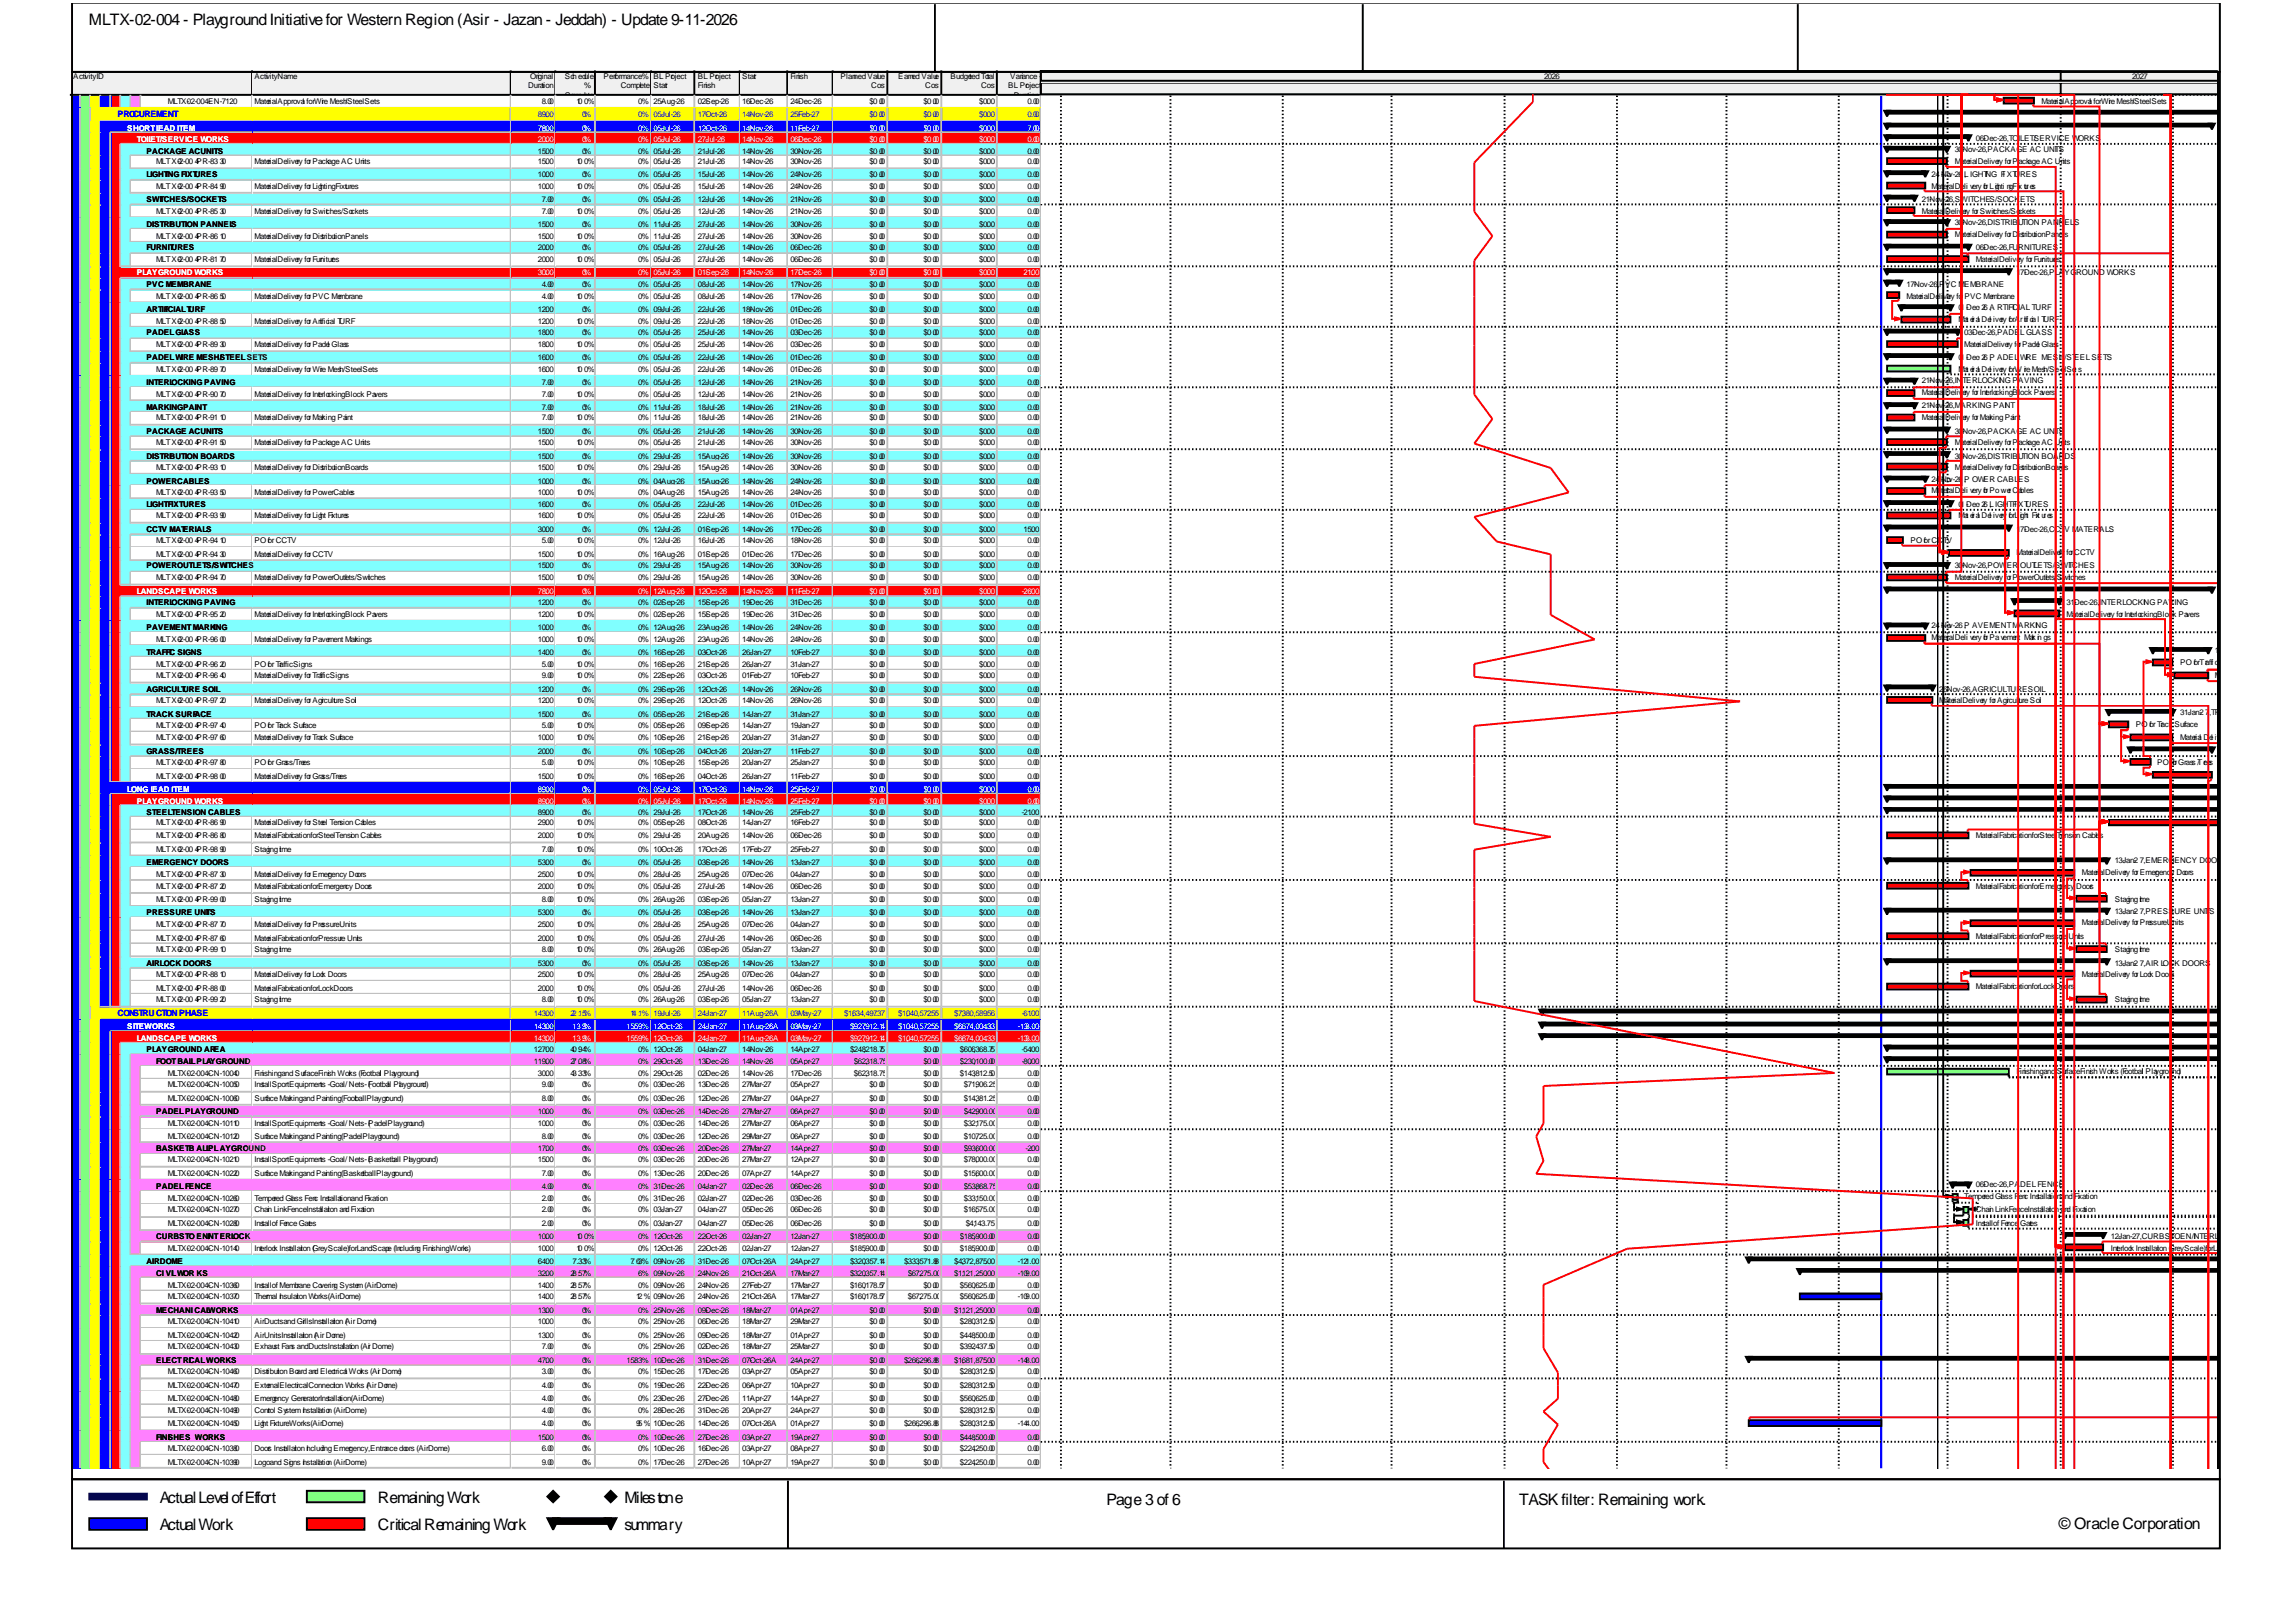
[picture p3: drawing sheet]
<svg xmlns="http://www.w3.org/2000/svg" width="420mm" height="297mm" viewBox="0 0 420 297" stroke-linecap="round" stroke-linejoin="round" font-family="sans-serif">
<defs><g id="words">
<g font-size="2.9">
<text x="16.2" y="4.5">MLTX-02-004 - Playground Initiative for Western Region (Asir - Jazan - Jeddah) - Update 9-11-2026</text>
<text x="29.3" y="275.1">Actual Level of Effort</text>
<text x="69.1" y="275.1">Remaining Work</text>
<text x="114.3" y="275.1">Milestone</text>
<text x="202.5" y="275.5">Page 3 of 6</text>
<text x="278" y="275.5">TASK filter: Remaining work.</text>
<text x="29.3" y="280.1">Actual Work</text>
<text x="69.1" y="280.1">Critical Remaining Work</text>
<text x="114.3" y="280.1">summary</text>
<text x="376.8" y="279.7">© Oracle Corporation</text>
</g>
<g font-size="1.6" fill="#00f">
<text x="21.5" y="21.5">PROCUREMENT</text>
<text x="21.5" y="185.9">CONSTRUCTION PHASE</text>
</g>
<g font-size="1.4">
<text x="13.4" y="14.4">Activity ID</text>
<text x="46.6" y="14.4">Activity Name</text>
<text x="96.7" y="16.2">Duration</text>
<text x="97" y="14.4">Original</text>
<text x="103.4" y="14.4">Sch edule</text>
<text x="103.4" y="18">Comp lete</text>
<text x="106.9" y="16.2">%</text>
<text x="110.4" y="14.4">Performance %</text>
<text x="113.6" y="16.2">Complete</text>
<text x="119.6" y="14.4">BL Project</text>
<text x="119.6" y="16.2">Start</text>
<text x="127.7" y="14.4">BL Project</text>
<text x="127.7" y="16.2">Finish</text>
<text x="135.8" y="14.4">Start</text>
<text x="144.6" y="14.4">Finish</text>
<text x="153.8" y="14.4">Planned Value</text>
<text x="159.5" y="16.2">Cost</text>
<text x="164.4" y="14.4">Earned Value</text>
<text x="169.3" y="16.2">Cost</text>
<text x="173.9" y="14.4">Budgeted Total</text>
<text x="179.6" y="16.2">Cost</text>
<text x="184.5" y="16.2">BL Project</text>
<text x="184.9" y="14.4">Variance -</text>
<text x="185.6" y="18">Duration</text>
<text x="282.6" y="14.4">2026</text>
<text x="390.2" y="14.4">2027</text>
<text x="30.7" y="19">MLTX-02-004-EN-7120</text>
<text x="46.6" y="19">Material Approval for Wire Mesh/Steel Sets</text>
<text x="99.1" y="19">8.00</text>
<text x="105.5" y="19">10 0%</text>
<text x="116.8" y="19">0%</text>
<text x="119.6" y="19">25-Aug-26</text>
<text x="127.7" y="19">02-Sep-26</text>
<text x="135.8" y="19">16-Dec-26</text>
<text x="144.6" y="19">24-Dec-26</text>
<text x="159.1" y="19">$0 .00</text>
<text x="169" y="19">$0 .00</text>
<text x="179.2" y="19">$0.00</text>
<text x="188" y="19">0.00</text>
<text x="373.6" y="19">Material Approval for Wire Mesh/Steel Sets</text>
<text x="26.8" y="28.2">PACKAGE AC UNITS</text>
<text x="28.6" y="29.9">MLTX-02-00 4-PR-83 30</text>
<text x="46.6" y="29.9">Material Delivery for Package AC Units</text>
<text x="98.4" y="28.2">15.00</text>
<text x="98.4" y="29.9">15.00</text>
<text x="105.5" y="29.9">10 0%</text>
<text x="106.5" y="28.2">0%</text>
<text x="116.8" y="28.2">0%</text>
<text x="116.8" y="29.9">0%</text>
<text x="119.6" y="28.2">05-Jul-26</text>
<text x="119.6" y="29.9">05-Jul-26</text>
<text x="127.7" y="28.2">21-Jul-26</text>
<text x="127.7" y="29.9">21-Jul-26</text>
<text x="135.8" y="28.2">14-Nov-26</text>
<text x="135.8" y="29.9">14-Nov-26</text>
<text x="144.6" y="28.2">30-Nov-26</text>
<text x="144.6" y="29.9">30-Nov-26</text>
<text x="159.1" y="28.2">$0 .00</text>
<text x="159.1" y="29.9">$0 .00</text>
<text x="169" y="28.2">$0 .00</text>
<text x="169" y="29.9">$0 .00</text>
<text x="179.2" y="28.2">$0.00</text>
<text x="179.2" y="29.9">$0.00</text>
<text x="188" y="28.2">0.00</text>
<text x="188" y="29.9">0.00</text>
<text x="357.7" y="27.8">30-Nov-26, PACKAGE AC UNITS</text>
<text x="357.7" y="29.9">Material Delivery for Package AC Units</text>
<text x="361.6" y="25.7">06-Dec-26, TOILET/SERVICE WORKS</text>
<text x="26.8" y="32.4">LIGHTING FIXTURES</text>
<text x="28.6" y="34.5">MLTX-02-00 4-PR-84 90</text>
<text x="46.6" y="34.5">Material Delivery for Lighting Fixtures</text>
<text x="98.4" y="32.4">10.00</text>
<text x="98.4" y="34.5">10.00</text>
<text x="105.5" y="34.5">10 0%</text>
<text x="106.5" y="32.4">0%</text>
<text x="116.8" y="32.4">0%</text>
<text x="116.8" y="34.5">0%</text>
<text x="119.6" y="32.4">05-Jul-26</text>
<text x="119.6" y="34.5">05-Jul-26</text>
<text x="127.7" y="32.4">15-Jul-26</text>
<text x="127.7" y="34.5">15-Jul-26</text>
<text x="135.8" y="32.4">14-Nov-26</text>
<text x="135.8" y="34.5">14-Nov-26</text>
<text x="144.6" y="32.4">24-Nov-26</text>
<text x="144.6" y="34.5">24-Nov-26</text>
<text x="159.1" y="32.4">$0 .00</text>
<text x="159.1" y="34.5">$0 .00</text>
<text x="169" y="32.4">$0 .00</text>
<text x="169" y="34.5">$0 .00</text>
<text x="179.2" y="32.4">$0.00</text>
<text x="179.2" y="34.5">$0.00</text>
<text x="188" y="32.4">0.00</text>
<text x="188" y="34.5">0.00</text>
<text x="353.5" y="32.4">24 -Nov-26 , L IGHTING FI XTURES</text>
<text x="353.5" y="34.5">Material Deli very forL ighti ng Fix tures</text>
<text x="26.8" y="37">SWITCHES/SOCKETS</text>
<text x="26.8" y="41.6">DISTRIBUTION PANNELS</text>
<text x="28.6" y="39.1">MLTX-02-00 4-PR-85 30</text>
<text x="46.6" y="39.1">Material Delivery for Switches/Sockets</text>
<text x="98.4" y="41.6">15.00</text>
<text x="99.1" y="37">7.00</text>
<text x="99.1" y="39.1">7.00</text>
<text x="105.5" y="39.1">10 0%</text>
<text x="106.5" y="37">0%</text>
<text x="106.5" y="41.6">0%</text>
<text x="116.8" y="37">0%</text>
<text x="116.8" y="39.1">0%</text>
<text x="116.8" y="41.6">0%</text>
<text x="119.6" y="37">05-Jul-26</text>
<text x="119.6" y="39.1">05-Jul-26</text>
<text x="119.6" y="41.6">11-Jul-26</text>
<text x="127.7" y="37">12-Jul-26</text>
<text x="127.7" y="39.1">12-Jul-26</text>
<text x="127.7" y="41.6">27-Jul-26</text>
<text x="135.8" y="37">14-Nov-26</text>
<text x="135.8" y="39.1">14-Nov-26</text>
<text x="135.8" y="41.6">14-Nov-26</text>
<text x="144.6" y="37">21-Nov-26</text>
<text x="144.6" y="39.1">21-Nov-26</text>
<text x="144.6" y="41.6">30-Nov-26</text>
<text x="159.1" y="37">$0 .00</text>
<text x="159.1" y="39.1">$0 .00</text>
<text x="159.1" y="41.6">$0 .00</text>
<text x="169" y="37">$0 .00</text>
<text x="169" y="39.1">$0 .00</text>
<text x="169" y="41.6">$0 .00</text>
<text x="179.2" y="37">$0.00</text>
<text x="179.2" y="39.1">$0.00</text>
<text x="179.2" y="41.6">$0.00</text>
<text x="188" y="37">0.00</text>
<text x="188" y="39.1">0.00</text>
<text x="188" y="41.6">0.00</text>
<text x="351.7" y="37">21-Nov-26, SWITCHES/SOCKETS</text>
<text x="351.7" y="39.1">Material Delivery for Switches/Sockets</text>
<text x="357.7" y="41.2">30-Nov-26, DISTRIBUTION PANNELS</text>
<text x="26.8" y="45.8">FURNITURES</text>
<text x="28.6" y="43.7">MLTX-02-00 4-PR-86 10</text>
<text x="28.6" y="47.9">MLTX-02-00 4-PR-81 70</text>
<text x="46.6" y="43.7">Material Delivery for Distribution Panels</text>
<text x="46.6" y="47.9">Material Delivery for Furnitures</text>
<text x="98.4" y="43.7">15.00</text>
<text x="98.4" y="45.8">20.00</text>
<text x="98.4" y="47.9">20.00</text>
<text x="105.5" y="43.7">10 0%</text>
<text x="105.5" y="47.9">10 0%</text>
<text x="106.5" y="45.8">0%</text>
<text x="116.8" y="43.7">0%</text>
<text x="116.8" y="45.8">0%</text>
<text x="116.8" y="47.9">0%</text>
<text x="119.6" y="43.7">11-Jul-26</text>
<text x="119.6" y="45.8">05-Jul-26</text>
<text x="119.6" y="47.9">05-Jul-26</text>
<text x="127.7" y="43.7">27-Jul-26</text>
<text x="127.7" y="45.8">27-Jul-26</text>
<text x="127.7" y="47.9">27-Jul-26</text>
<text x="135.8" y="43.7">14-Nov-26</text>
<text x="135.8" y="45.8">14-Nov-26</text>
<text x="135.8" y="47.9">14-Nov-26</text>
<text x="144.6" y="43.7">30-Nov-26</text>
<text x="144.6" y="45.8">06-Dec-26</text>
<text x="144.6" y="47.9">06-Dec-26</text>
<text x="159.1" y="43.7">$0 .00</text>
<text x="159.1" y="45.8">$0 .00</text>
<text x="159.1" y="47.9">$0 .00</text>
<text x="169" y="43.7">$0 .00</text>
<text x="169" y="45.8">$0 .00</text>
<text x="169" y="47.9">$0 .00</text>
<text x="179.2" y="43.7">$0.00</text>
<text x="179.2" y="45.8">$0.00</text>
<text x="179.2" y="47.9">$0.00</text>
<text x="188" y="43.7">0.00</text>
<text x="188" y="45.8">0.00</text>
<text x="188" y="47.9">0.00</text>
<text x="357.7" y="43.4">Material Delivery for Distribution Panels</text>
<text x="361.6" y="45.8">06-Dec-26, FURNITURES</text>
<text x="361.6" y="47.9">Material Delivery for Furnitures</text>
<text x="26.8" y="52.5">PVC MEMBRANE</text>
<text x="99.1" y="52.5">4.00</text>
<text x="106.5" y="52.5">0%</text>
<text x="116.8" y="52.5">0%</text>
<text x="119.6" y="52.5">05-Jul-26</text>
<text x="127.7" y="52.5">08-Jul-26</text>
<text x="135.8" y="52.5">14-Nov-26</text>
<text x="144.6" y="52.5">17-Nov-26</text>
<text x="159.1" y="52.5">$0 .00</text>
<text x="169" y="52.5">$0 .00</text>
<text x="179.2" y="52.5">$0.00</text>
<text x="188" y="52.5">0.00</text>
<text x="348.9" y="52.5">17-Nov-26, PVC MEMBRANE</text>
<text x="369" y="50.4">17-Dec-26, PLAYGROUND WORKS</text>
<text x="26.8" y="57.1">ARTIFICIAL TURF</text>
<text x="28.6" y="54.6">MLTX-02-00 4-PR-86 50</text>
<text x="28.6" y="59.2">MLTX-02-00 4-PR-88 50</text>
<text x="46.6" y="54.6">Material Delivery for PVC Membrane</text>
<text x="46.6" y="59.2">Material Delivery for Artificial TURF</text>
<text x="98.4" y="57.1">12.00</text>
<text x="98.4" y="59.2">12.00</text>
<text x="99.1" y="54.6">4.00</text>
<text x="105.5" y="54.6">10 0%</text>
<text x="105.5" y="59.2">10 0%</text>
<text x="106.5" y="57.1">0%</text>
<text x="116.8" y="54.6">0%</text>
<text x="116.8" y="57.1">0%</text>
<text x="116.8" y="59.2">0%</text>
<text x="119.6" y="54.6">05-Jul-26</text>
<text x="119.6" y="57.1">09-Jul-26</text>
<text x="119.6" y="59.2">09-Jul-26</text>
<text x="127.7" y="54.6">08-Jul-26</text>
<text x="127.7" y="57.1">22-Jul-26</text>
<text x="127.7" y="59.2">22-Jul-26</text>
<text x="135.8" y="54.6">14-Nov-26</text>
<text x="135.8" y="57.1">18-Nov-26</text>
<text x="135.8" y="59.2">18-Nov-26</text>
<text x="144.6" y="54.6">17-Nov-26</text>
<text x="144.6" y="57.1">01-Dec-26</text>
<text x="144.6" y="59.2">01-Dec-26</text>
<text x="159.1" y="54.6">$0 .00</text>
<text x="159.1" y="57.1">$0 .00</text>
<text x="159.1" y="59.2">$0 .00</text>
<text x="169" y="54.6">$0 .00</text>
<text x="169" y="57.1">$0 .00</text>
<text x="169" y="59.2">$0 .00</text>
<text x="179.2" y="54.6">$0.00</text>
<text x="179.2" y="57.1">$0.00</text>
<text x="179.2" y="59.2">$0.00</text>
<text x="188" y="54.6">0.00</text>
<text x="188" y="57.1">0.00</text>
<text x="188" y="59.2">0.00</text>
<text x="348.9" y="54.6">Material Delivery for PVC Membrane</text>
<text x="358.4" y="56.8">01 -Dec-26 , A RTIFICIAL TURF</text>
<text x="358.4" y="58.9">Mat eri al Del ivery for Artifi cia l TURF</text>
<text x="26.8" y="61.3">PADEL GLASS</text>
<text x="26.8" y="65.9">PADEL WIRE MESH/STEEL SETS</text>
<text x="28.6" y="63.5">MLTX-02-00 4-PR-89 30</text>
<text x="46.6" y="63.5">Material Delivery for Padel Glass</text>
<text x="98.4" y="61.3">18.00</text>
<text x="98.4" y="63.5">18.00</text>
<text x="98.4" y="65.9">16.00</text>
<text x="105.5" y="63.5">10 0%</text>
<text x="106.5" y="61.3">0%</text>
<text x="106.5" y="65.9">0%</text>
<text x="116.8" y="61.3">0%</text>
<text x="116.8" y="63.5">0%</text>
<text x="116.8" y="65.9">0%</text>
<text x="119.6" y="61.3">05-Jul-26</text>
<text x="119.6" y="63.5">05-Jul-26</text>
<text x="119.6" y="65.9">05-Jul-26</text>
<text x="127.7" y="61.3">25-Jul-26</text>
<text x="127.7" y="63.5">25-Jul-26</text>
<text x="127.7" y="65.9">22-Jul-26</text>
<text x="135.8" y="61.3">14-Nov-26</text>
<text x="135.8" y="63.5">14-Nov-26</text>
<text x="135.8" y="65.9">14-Nov-26</text>
<text x="144.6" y="61.3">03-Dec-26</text>
<text x="144.6" y="63.5">03-Dec-26</text>
<text x="144.6" y="65.9">01-Dec-26</text>
<text x="159.1" y="61.3">$0 .00</text>
<text x="159.1" y="63.5">$0 .00</text>
<text x="159.1" y="65.9">$0 .00</text>
<text x="169" y="61.3">$0 .00</text>
<text x="169" y="63.5">$0 .00</text>
<text x="169" y="65.9">$0 .00</text>
<text x="179.2" y="61.3">$0.00</text>
<text x="179.2" y="63.5">$0.00</text>
<text x="179.2" y="65.9">$0.00</text>
<text x="188" y="61.3">0.00</text>
<text x="188" y="63.5">0.00</text>
<text x="188" y="65.9">0.00</text>
<text x="358.4" y="65.9">01 -Dec-26 , P ADEL WIRE MESH/STEEL SETS</text>
<text x="359.5" y="61.3">03-Dec-26, PADEL GLASS</text>
<text x="359.5" y="63.5">Material Delivery for Padel Glass</text>
<text x="26.8" y="70.5">INTERLOCKING PAVING</text>
<text x="28.6" y="68">MLTX-02-00 4-PR-89 70</text>
<text x="46.6" y="68">Material Delivery for Wire Mesh/Steel Sets</text>
<text x="98.4" y="68">16.00</text>
<text x="99.1" y="70.5">7.00</text>
<text x="105.5" y="68">10 0%</text>
<text x="106.5" y="70.5">0%</text>
<text x="116.8" y="68">0%</text>
<text x="116.8" y="70.5">0%</text>
<text x="119.6" y="68">05-Jul-26</text>
<text x="119.6" y="70.5">05-Jul-26</text>
<text x="127.7" y="68">22-Jul-26</text>
<text x="127.7" y="70.5">12-Jul-26</text>
<text x="135.8" y="68">14-Nov-26</text>
<text x="135.8" y="70.5">14-Nov-26</text>
<text x="144.6" y="68">01-Dec-26</text>
<text x="144.6" y="70.5">21-Nov-26</text>
<text x="159.1" y="68">$0 .00</text>
<text x="159.1" y="70.5">$0 .00</text>
<text x="169" y="68">$0 .00</text>
<text x="169" y="70.5">$0 .00</text>
<text x="179.2" y="68">$0.00</text>
<text x="179.2" y="70.5">$0.00</text>
<text x="188" y="68">0.00</text>
<text x="188" y="70.5">0.00</text>
<text x="351.7" y="70.2">21-Nov-26, INTERLOCKING PAVING</text>
<text x="358.4" y="68">Mat eri al Del ivery for W ire Mesh/Ste el Set s</text>
<text x="26.8" y="75.1">MARKING PAINT</text>
<text x="28.6" y="72.6">MLTX-02-00 4-PR-90 70</text>
<text x="28.6" y="76.9">MLTX-02-00 4-PR-91 10</text>
<text x="46.6" y="72.6">Material Delivery for Interlocking Block Pavers</text>
<text x="46.6" y="76.9">Material Delivery for Marking Paint</text>
<text x="99.1" y="72.6">7.00</text>
<text x="99.1" y="75.1">7.00</text>
<text x="99.1" y="76.9">7.00</text>
<text x="105.5" y="72.6">10 0%</text>
<text x="105.5" y="76.9">10 0%</text>
<text x="106.5" y="75.1">0%</text>
<text x="116.8" y="72.6">0%</text>
<text x="116.8" y="75.1">0%</text>
<text x="116.8" y="76.9">0%</text>
<text x="119.6" y="72.6">05-Jul-26</text>
<text x="119.6" y="75.1">11-Jul-26</text>
<text x="119.6" y="76.9">11-Jul-26</text>
<text x="127.7" y="72.6">12-Jul-26</text>
<text x="127.7" y="75.1">18-Jul-26</text>
<text x="127.7" y="76.9">18-Jul-26</text>
<text x="135.8" y="72.6">14-Nov-26</text>
<text x="135.8" y="75.1">14-Nov-26</text>
<text x="135.8" y="76.9">14-Nov-26</text>
<text x="144.6" y="72.6">21-Nov-26</text>
<text x="144.6" y="75.1">21-Nov-26</text>
<text x="144.6" y="76.9">21-Nov-26</text>
<text x="159.1" y="72.6">$0 .00</text>
<text x="159.1" y="75.1">$0 .00</text>
<text x="159.1" y="76.9">$0 .00</text>
<text x="169" y="72.6">$0 .00</text>
<text x="169" y="75.1">$0 .00</text>
<text x="169" y="76.9">$0 .00</text>
<text x="179.2" y="72.6">$0.00</text>
<text x="179.2" y="75.1">$0.00</text>
<text x="179.2" y="76.9">$0.00</text>
<text x="188" y="72.6">0.00</text>
<text x="188" y="75.1">0.00</text>
<text x="188" y="76.9">0.00</text>
<text x="351.7" y="72.3">Material Delivery for Interlocking Block Pavers</text>
<text x="351.7" y="74.8">21-Nov-26, MARKING PAINT</text>
<text x="351.7" y="76.9">Material Delivery for Marking Paint</text>
<text x="26.8" y="79.3">PACKAGE AC UNITS</text>
<text x="26.8" y="83.9">DISTRIBUTION BOARDS</text>
<text x="28.6" y="81.5">MLTX-02-00 4-PR-91 50</text>
<text x="46.6" y="81.5">Material Delivery for Package AC Units</text>
<text x="98.4" y="79.3">15.00</text>
<text x="98.4" y="81.5">15.00</text>
<text x="98.4" y="83.9">15.00</text>
<text x="105.5" y="81.5">10 0%</text>
<text x="106.5" y="79.3">0%</text>
<text x="106.5" y="83.9">0%</text>
<text x="116.8" y="79.3">0%</text>
<text x="116.8" y="81.5">0%</text>
<text x="116.8" y="83.9">0%</text>
<text x="119.6" y="79.3">05-Jul-26</text>
<text x="119.6" y="81.5">05-Jul-26</text>
<text x="119.6" y="83.9">29-Jul-26</text>
<text x="127.7" y="79.3">21-Jul-26</text>
<text x="127.7" y="81.5">21-Jul-26</text>
<text x="127.7" y="83.9">15-Aug-26</text>
<text x="135.8" y="79.3">14-Nov-26</text>
<text x="135.8" y="81.5">14-Nov-26</text>
<text x="135.8" y="83.9">14-Nov-26</text>
<text x="144.6" y="79.3">30-Nov-26</text>
<text x="144.6" y="81.5">30-Nov-26</text>
<text x="144.6" y="83.9">30-Nov-26</text>
<text x="159.1" y="79.3">$0 .00</text>
<text x="159.1" y="81.5">$0 .00</text>
<text x="159.1" y="83.9">$0 .00</text>
<text x="169" y="79.3">$0 .00</text>
<text x="169" y="81.5">$0 .00</text>
<text x="169" y="83.9">$0 .00</text>
<text x="179.2" y="79.3">$0.00</text>
<text x="179.2" y="81.5">$0.00</text>
<text x="179.2" y="83.9">$0.00</text>
<text x="188" y="79.3">0.00</text>
<text x="188" y="81.5">0.00</text>
<text x="188" y="83.9">0.00</text>
<text x="357.7" y="79.3">30-Nov-26, PACKAGE AC UNITS</text>
<text x="357.7" y="81.5">Material Delivery for Package AC Units</text>
<text x="357.7" y="83.9">30-Nov-26, DISTRIBUTION BOARDS</text>
<text x="26.8" y="88.5">POWER CABLES</text>
<text x="28.6" y="86">MLTX-02-00 4-PR-93 10</text>
<text x="46.6" y="86">Material Delivery for Distribution Boards</text>
<text x="98.4" y="86">15.00</text>
<text x="98.4" y="88.5">10.00</text>
<text x="105.5" y="86">10 0%</text>
<text x="106.5" y="88.5">0%</text>
<text x="116.8" y="86">0%</text>
<text x="116.8" y="88.5">0%</text>
<text x="119.6" y="86">29-Jul-26</text>
<text x="119.6" y="88.5">04-Aug-26</text>
<text x="127.7" y="86">15-Aug-26</text>
<text x="127.7" y="88.5">15-Aug-26</text>
<text x="135.8" y="86">14-Nov-26</text>
<text x="135.8" y="88.5">14-Nov-26</text>
<text x="144.6" y="86">30-Nov-26</text>
<text x="144.6" y="88.5">24-Nov-26</text>
<text x="159.1" y="86">$0 .00</text>
<text x="159.1" y="88.5">$0 .00</text>
<text x="169" y="86">$0 .00</text>
<text x="169" y="88.5">$0 .00</text>
<text x="179.2" y="86">$0.00</text>
<text x="179.2" y="88.5">$0.00</text>
<text x="188" y="86">0.00</text>
<text x="188" y="88.5">0.00</text>
<text x="353.5" y="88.2">24 -Nov-26 , P OWER CABLES</text>
<text x="357.7" y="86">Material Delivery for Distribution Boards</text>
<text x="26.8" y="92.7">LIGHT FIXTURES</text>
<text x="28.6" y="90.6">MLTX-02-00 4-PR-93 50</text>
<text x="28.6" y="94.9">MLTX-02-00 4-PR-93 90</text>
<text x="46.6" y="90.6">Material Delivery for Power Cables</text>
<text x="46.6" y="94.9">Material Delivery for Light Fixtures</text>
<text x="98.4" y="90.6">10.00</text>
<text x="98.4" y="92.7">16.00</text>
<text x="98.4" y="94.9">16.00</text>
<text x="105.5" y="90.6">10 0%</text>
<text x="105.5" y="94.9">10 0%</text>
<text x="106.5" y="92.7">0%</text>
<text x="116.8" y="90.6">0%</text>
<text x="116.8" y="92.7">0%</text>
<text x="116.8" y="94.9">0%</text>
<text x="119.6" y="90.6">04-Aug-26</text>
<text x="119.6" y="92.7">05-Jul-26</text>
<text x="119.6" y="94.9">05-Jul-26</text>
<text x="127.7" y="90.6">15-Aug-26</text>
<text x="127.7" y="92.7">22-Jul-26</text>
<text x="127.7" y="94.9">22-Jul-26</text>
<text x="135.8" y="90.6">14-Nov-26</text>
<text x="135.8" y="92.7">14-Nov-26</text>
<text x="135.8" y="94.9">14-Nov-26</text>
<text x="144.6" y="90.6">24-Nov-26</text>
<text x="144.6" y="92.7">01-Dec-26</text>
<text x="144.6" y="94.9">01-Dec-26</text>
<text x="159.1" y="90.6">$0 .00</text>
<text x="159.1" y="92.7">$0 .00</text>
<text x="159.1" y="94.9">$0 .00</text>
<text x="169" y="90.6">$0 .00</text>
<text x="169" y="92.7">$0 .00</text>
<text x="169" y="94.9">$0 .00</text>
<text x="179.2" y="90.6">$0.00</text>
<text x="179.2" y="92.7">$0.00</text>
<text x="179.2" y="94.9">$0.00</text>
<text x="188" y="90.6">0.00</text>
<text x="188" y="92.7">0.00</text>
<text x="188" y="94.9">0.00</text>
<text x="353.5" y="90.3">Material Deli very forPo wer Cables</text>
<text x="358.4" y="92.7">01 -Dec-26 , L IGHT FI XTURES</text>
<text x="358.4" y="94.9">Mat eri al Del ivery for L ight Fixt ures</text>
<text x="26.8" y="97.3">CCTV MATERIALS</text>
<text x="28.6" y="99.4">MLTX-02-00 4-PR-94 10</text>
<text x="28.6" y="101.9">MLTX-02-00 4-PR-94 30</text>
<text x="46.6" y="99.4">PO for CCTV</text>
<text x="46.6" y="101.9">Material Delivery for CCTV</text>
<text x="98.4" y="97.3">30.00</text>
<text x="98.4" y="101.9">15.00</text>
<text x="99.1" y="99.4">5.00</text>
<text x="105.5" y="99.4">10 0%</text>
<text x="105.5" y="101.9">10 0%</text>
<text x="106.5" y="97.3">0%</text>
<text x="116.8" y="97.3">0%</text>
<text x="116.8" y="99.4">0%</text>
<text x="116.8" y="101.9">0%</text>
<text x="119.6" y="97.3">12-Jul-26</text>
<text x="119.6" y="99.4">12-Jul-26</text>
<text x="119.6" y="101.9">16-Aug-26</text>
<text x="127.7" y="97.3">01-Sep-26</text>
<text x="127.7" y="99.4">16-Jul-26</text>
<text x="127.7" y="101.9">01-Sep-26</text>
<text x="135.8" y="97.3">14-Nov-26</text>
<text x="135.8" y="99.4">14-Nov-26</text>
<text x="135.8" y="101.9">01-Dec-26</text>
<text x="144.6" y="97.3">17-Dec-26</text>
<text x="144.6" y="99.4">18-Nov-26</text>
<text x="144.6" y="101.9">17-Dec-26</text>
<text x="159.1" y="97.3">$0 .00</text>
<text x="159.1" y="99.4">$0 .00</text>
<text x="159.1" y="101.9">$0 .00</text>
<text x="169" y="97.3">$0 .00</text>
<text x="169" y="99.4">$0 .00</text>
<text x="169" y="101.9">$0 .00</text>
<text x="179.2" y="97.3">$0.00</text>
<text x="179.2" y="99.4">$0.00</text>
<text x="179.2" y="101.9">$0.00</text>
<text x="187.3" y="97.3">15.00</text>
<text x="188" y="99.4">0.00</text>
<text x="188" y="101.9">0.00</text>
<text x="349.6" y="99.4">PO for CCTV</text>
<text x="369" y="97.3">17-Dec-26, CCTV MATERIALS</text>
<text x="369" y="101.6">Material Delivery for CCTV</text>
<text x="26.8" y="104">POWER OUTLETS/SWITCHES</text>
<text x="28.6" y="106.1">MLTX-02-00 4-PR-94 70</text>
<text x="46.6" y="106.1">Material Delivery for Power Outlets/Switches</text>
<text x="98.4" y="104">15.00</text>
<text x="98.4" y="106.1">15.00</text>
<text x="105.5" y="106.1">10 0%</text>
<text x="106.5" y="104">0%</text>
<text x="116.8" y="104">0%</text>
<text x="116.8" y="106.1">0%</text>
<text x="119.6" y="104">29-Jul-26</text>
<text x="119.6" y="106.1">29-Jul-26</text>
<text x="127.7" y="104">15-Aug-26</text>
<text x="127.7" y="106.1">15-Aug-26</text>
<text x="135.8" y="104">14-Nov-26</text>
<text x="135.8" y="106.1">14-Nov-26</text>
<text x="144.6" y="104">30-Nov-26</text>
<text x="144.6" y="106.1">30-Nov-26</text>
<text x="159.1" y="104">$0 .00</text>
<text x="159.1" y="106.1">$0 .00</text>
<text x="169" y="104">$0 .00</text>
<text x="169" y="106.1">$0 .00</text>
<text x="179.2" y="104">$0.00</text>
<text x="179.2" y="106.1">$0.00</text>
<text x="188" y="104">0.00</text>
<text x="188" y="106.1">0.00</text>
<text x="357.7" y="104">30-Nov-26, POWER OUTLETS/SWITCHES</text>
<text x="357.7" y="106.1">Material Delivery for Power Outlets/Switches</text>
<text x="26.8" y="110.7">INTERLOCKING PAVING</text>
<text x="28.6" y="112.9">MLTX-02-00 4-PR-95 20</text>
<text x="46.6" y="112.9">Material Delivery for Interlocking Block Pavers</text>
<text x="98.4" y="110.7">12.00</text>
<text x="98.4" y="112.9">12.00</text>
<text x="105.5" y="112.9">10 0%</text>
<text x="106.5" y="110.7">0%</text>
<text x="116.8" y="110.7">0%</text>
<text x="116.8" y="112.9">0%</text>
<text x="119.6" y="110.7">02-Sep-26</text>
<text x="119.6" y="112.9">02-Sep-26</text>
<text x="127.7" y="110.7">15-Sep-26</text>
<text x="127.7" y="112.9">15-Sep-26</text>
<text x="135.8" y="110.7">19-Dec-26</text>
<text x="135.8" y="112.9">19-Dec-26</text>
<text x="144.6" y="110.7">31-Dec-26</text>
<text x="144.6" y="112.9">31-Dec-26</text>
<text x="159.1" y="110.7">$0 .00</text>
<text x="159.1" y="112.9">$0 .00</text>
<text x="169" y="110.7">$0 .00</text>
<text x="169" y="112.9">$0 .00</text>
<text x="179.2" y="110.7">$0.00</text>
<text x="179.2" y="112.9">$0.00</text>
<text x="188" y="110.7">0.00</text>
<text x="188" y="112.9">0.00</text>
<text x="378.2" y="110.7">31-Dec-26, INTERLOCKING PAVING</text>
<text x="378.2" y="112.9">Material Delivery for Interlocking Block Pavers</text>
<text x="26.8" y="115.3">PAVEMENT MARKING</text>
<text x="26.8" y="119.9">TRAFFIC SIGNS</text>
<text x="28.6" y="117.4">MLTX-02-00 4-PR-96 00</text>
<text x="46.6" y="117.4">Material Delivery for Pavement Markings</text>
<text x="98.4" y="115.3">10.00</text>
<text x="98.4" y="117.4">10.00</text>
<text x="98.4" y="119.9">14.00</text>
<text x="105.5" y="117.4">10 0%</text>
<text x="106.5" y="115.3">0%</text>
<text x="106.5" y="119.9">0%</text>
<text x="116.8" y="115.3">0%</text>
<text x="116.8" y="117.4">0%</text>
<text x="116.8" y="119.9">0%</text>
<text x="119.6" y="115.3">12-Aug-26</text>
<text x="119.6" y="117.4">12-Aug-26</text>
<text x="119.6" y="119.9">16-Sep-26</text>
<text x="127.7" y="115.3">23-Aug-26</text>
<text x="127.7" y="117.4">23-Aug-26</text>
<text x="127.7" y="119.9">03-Oct-26</text>
<text x="135.8" y="115.3">14-Nov-26</text>
<text x="135.8" y="117.4">14-Nov-26</text>
<text x="135.8" y="119.9">26-Jan-27</text>
<text x="144.6" y="115.3">24-Nov-26</text>
<text x="144.6" y="117.4">24-Nov-26</text>
<text x="144.6" y="119.9">10-Feb-27</text>
<text x="159.1" y="115.3">$0 .00</text>
<text x="159.1" y="117.4">$0 .00</text>
<text x="159.1" y="119.9">$0 .00</text>
<text x="169" y="115.3">$0 .00</text>
<text x="169" y="117.4">$0 .00</text>
<text x="169" y="119.9">$0 .00</text>
<text x="179.2" y="115.3">$0.00</text>
<text x="179.2" y="117.4">$0.00</text>
<text x="179.2" y="119.9">$0.00</text>
<text x="188" y="115.3">0.00</text>
<text x="188" y="117.4">0.00</text>
<text x="188" y="119.9">0.00</text>
<text x="353.5" y="115">24 -Nov-26 , P AVEMENT MARKING</text>
<text x="353.5" y="117.1">Material Deli very forPa vement Mark in gs</text>
<text x="405.3" y="119.6">10-Feb-27, TRAFFIC SIGNS</text>
<text x="28.6" y="122">MLTX-02-00 4-PR-96 20</text>
<text x="28.6" y="124.1">MLTX-02-00 4-PR-96 40</text>
<text x="46.6" y="122">PO for Traffic Signs</text>
<text x="46.6" y="124.1">Material Delivery for Traffic Signs</text>
<text x="99.1" y="122">5.00</text>
<text x="99.1" y="124.1">9.00</text>
<text x="105.5" y="122">10 0%</text>
<text x="105.5" y="124.1">10 0%</text>
<text x="116.8" y="122">0%</text>
<text x="116.8" y="124.1">0%</text>
<text x="119.6" y="122">16-Sep-26</text>
<text x="119.6" y="124.1">22-Sep-26</text>
<text x="127.7" y="122">21-Sep-26</text>
<text x="127.7" y="124.1">03-Oct-26</text>
<text x="135.8" y="122">26-Jan-27</text>
<text x="135.8" y="124.1">01-Feb-27</text>
<text x="144.6" y="122">31-Jan-27</text>
<text x="144.6" y="124.1">10-Feb-27</text>
<text x="159.1" y="122">$0 .00</text>
<text x="159.1" y="124.1">$0 .00</text>
<text x="169" y="122">$0 .00</text>
<text x="169" y="124.1">$0 .00</text>
<text x="179.2" y="122">$0.00</text>
<text x="179.2" y="124.1">$0.00</text>
<text x="188" y="122">0.00</text>
<text x="188" y="124.1">0.00</text>
<text x="399" y="121.7">PO for Traffi c Signs</text>
<text x="405.3" y="124.1">Material Delivery for Traffic Sig</text>
<text x="26.8" y="126.6">AGRICULTURE SOIL</text>
<text x="26.8" y="131.2">TRACK SURFACE</text>
<text x="28.6" y="128.7">MLTX-02-00 4-PR-97 20</text>
<text x="46.6" y="128.7">Material Delivery for Agriculture Soil</text>
<text x="98.4" y="126.6">12.00</text>
<text x="98.4" y="128.7">12.00</text>
<text x="98.4" y="131.2">15.00</text>
<text x="105.5" y="128.7">10 0%</text>
<text x="106.5" y="126.6">0%</text>
<text x="106.5" y="131.2">0%</text>
<text x="116.8" y="126.6">0%</text>
<text x="116.8" y="128.7">0%</text>
<text x="116.8" y="131.2">0%</text>
<text x="119.6" y="126.6">29-Sep-26</text>
<text x="119.6" y="128.7">29-Sep-26</text>
<text x="119.6" y="131.2">05-Sep-26</text>
<text x="127.7" y="126.6">12-Oct-26</text>
<text x="127.7" y="128.7">12-Oct-26</text>
<text x="127.7" y="131.2">21-Sep-26</text>
<text x="135.8" y="126.6">14-Nov-26</text>
<text x="135.8" y="128.7">14-Nov-26</text>
<text x="135.8" y="131.2">14-Jan-27</text>
<text x="144.6" y="126.6">26-Nov-26</text>
<text x="144.6" y="128.7">26-Nov-26</text>
<text x="144.6" y="131.2">31-Jan-27</text>
<text x="159.1" y="126.6">$0 .00</text>
<text x="159.1" y="128.7">$0 .00</text>
<text x="159.1" y="131.2">$0 .00</text>
<text x="169" y="126.6">$0 .00</text>
<text x="169" y="128.7">$0 .00</text>
<text x="169" y="131.2">$0 .00</text>
<text x="179.2" y="126.6">$0.00</text>
<text x="179.2" y="128.7">$0.00</text>
<text x="179.2" y="131.2">$0.00</text>
<text x="188" y="126.6">0.00</text>
<text x="188" y="128.7">0.00</text>
<text x="188" y="131.2">0.00</text>
<text x="354.9" y="126.6">26-Nov-26, AGRICULTURE SOIL</text>
<text x="354.9" y="128.7">Material Delivery for Agriculture Soil</text>
<text x="399" y="130.8">31-Jan-2 7, TRACK SURFACE</text>
<text x="26.8" y="137.9">GRASS/TREES</text>
<text x="28.6" y="133.3">MLTX-02-00 4-PR-97 40</text>
<text x="28.6" y="135.4">MLTX-02-00 4-PR-97 60</text>
<text x="46.6" y="133.3">PO for Track Surface</text>
<text x="46.6" y="135.4">Material Delivery for Track Surface</text>
<text x="98.4" y="135.4">10.00</text>
<text x="98.4" y="137.9">20.00</text>
<text x="99.1" y="133.3">5.00</text>
<text x="105.5" y="133.3">10 0%</text>
<text x="105.5" y="135.4">10 0%</text>
<text x="106.5" y="137.9">0%</text>
<text x="116.8" y="133.3">0%</text>
<text x="116.8" y="135.4">0%</text>
<text x="116.8" y="137.9">0%</text>
<text x="119.6" y="133.3">05-Sep-26</text>
<text x="119.6" y="135.4">10-Sep-26</text>
<text x="119.6" y="137.9">10-Sep-26</text>
<text x="127.7" y="133.3">09-Sep-26</text>
<text x="127.7" y="135.4">21-Sep-26</text>
<text x="127.7" y="137.9">04-Oct-26</text>
<text x="135.8" y="133.3">14-Jan-27</text>
<text x="135.8" y="135.4">20-Jan-27</text>
<text x="135.8" y="137.9">20-Jan-27</text>
<text x="144.6" y="133.3">19-Jan-27</text>
<text x="144.6" y="135.4">31-Jan-27</text>
<text x="144.6" y="137.9">11-Feb-27</text>
<text x="159.1" y="133.3">$0 .00</text>
<text x="159.1" y="135.4">$0 .00</text>
<text x="159.1" y="137.9">$0 .00</text>
<text x="169" y="133.3">$0 .00</text>
<text x="169" y="135.4">$0 .00</text>
<text x="169" y="137.9">$0 .00</text>
<text x="179.2" y="133.3">$0.00</text>
<text x="179.2" y="135.4">$0.00</text>
<text x="179.2" y="137.9">$0.00</text>
<text x="188" y="133.3">0.00</text>
<text x="188" y="135.4">0.00</text>
<text x="188" y="137.9">0.00</text>
<text x="390.9" y="133">PO for Track Surface</text>
<text x="399" y="135.4">Material Del ivery for Track Surfa ce</text>
<text x="28.6" y="140">MLTX-02-00 4-PR-97 80</text>
<text x="28.6" y="142.5">MLTX-02-00 4-PR-98 00</text>
<text x="46.6" y="140">PO for Grass/Trees</text>
<text x="46.6" y="142.5">Material Delivery for Grass/Trees</text>
<text x="98.4" y="142.5">15.00</text>
<text x="99.1" y="140">5.00</text>
<text x="105.5" y="140">10 0%</text>
<text x="105.5" y="142.5">10 0%</text>
<text x="116.8" y="140">0%</text>
<text x="116.8" y="142.5">0%</text>
<text x="119.6" y="140">10-Sep-26</text>
<text x="119.6" y="142.5">16-Sep-26</text>
<text x="127.7" y="140">15-Sep-26</text>
<text x="127.7" y="142.5">04-Oct-26</text>
<text x="135.8" y="140">20-Jan-27</text>
<text x="135.8" y="142.5">26-Jan-27</text>
<text x="144.6" y="140">25-Jan-27</text>
<text x="144.6" y="142.5">11-Feb-27</text>
<text x="159.1" y="140">$0 .00</text>
<text x="159.1" y="142.5">$0 .00</text>
<text x="169" y="140">$0 .00</text>
<text x="169" y="142.5">$0 .00</text>
<text x="179.2" y="140">$0.00</text>
<text x="179.2" y="142.5">$0.00</text>
<text x="188" y="140">0.00</text>
<text x="188" y="142.5">0.00</text>
<text x="394.8" y="140">PO forGrass /Trees</text>
<text x="26.8" y="149.2">STEEL TENSION CABLES</text>
<text x="98.4" y="149.2">89.00</text>
<text x="106.5" y="149.2">0%</text>
<text x="116.8" y="149.2">0%</text>
<text x="119.6" y="149.2">29-Jul-26</text>
<text x="127.7" y="149.2">17-Oct-26</text>
<text x="135.8" y="149.2">14-Nov-26</text>
<text x="144.6" y="149.2">25-Feb-27</text>
<text x="159.1" y="149.2">$0 .00</text>
<text x="169" y="149.2">$0 .00</text>
<text x="179.2" y="149.2">$0.00</text>
<text x="187" y="149.2">-21.00</text>
<text x="28.6" y="151">MLTX-02-00 4-PR-86 90</text>
<text x="28.6" y="153.4">MLTX-02-00 4-PR-86 80</text>
<text x="28.6" y="155.9">MLTX-02-00 4-PR-98 90</text>
<text x="46.6" y="151">Material Delivery for Steel Tension Cables</text>
<text x="46.6" y="153.4">Material Fabrication for Steel Tension Cables</text>
<text x="46.6" y="155.9">Staging time</text>
<text x="98.4" y="151">29.00</text>
<text x="98.4" y="153.4">20.00</text>
<text x="99.1" y="155.9">7.00</text>
<text x="105.5" y="151">10 0%</text>
<text x="105.5" y="153.4">10 0%</text>
<text x="105.5" y="155.9">10 0%</text>
<text x="116.8" y="151">0%</text>
<text x="116.8" y="153.4">0%</text>
<text x="116.8" y="155.9">0%</text>
<text x="119.6" y="151">05-Sep-26</text>
<text x="119.6" y="153.4">29-Jul-26</text>
<text x="119.6" y="155.9">10-Oct-26</text>
<text x="127.7" y="151">08-Oct-26</text>
<text x="127.7" y="153.4">20-Aug-26</text>
<text x="127.7" y="155.9">17-Oct-26</text>
<text x="135.8" y="151">14-Jan-27</text>
<text x="135.8" y="153.4">14-Nov-26</text>
<text x="135.8" y="155.9">17-Feb-27</text>
<text x="144.6" y="151">16-Feb-27</text>
<text x="144.6" y="153.4">06-Dec-26</text>
<text x="144.6" y="155.9">25-Feb-27</text>
<text x="159.1" y="151">$0 .00</text>
<text x="159.1" y="153.4">$0 .00</text>
<text x="159.1" y="155.9">$0 .00</text>
<text x="169" y="151">$0 .00</text>
<text x="169" y="153.4">$0 .00</text>
<text x="169" y="155.9">$0 .00</text>
<text x="179.2" y="151">$0.00</text>
<text x="179.2" y="153.4">$0.00</text>
<text x="179.2" y="155.9">$0.00</text>
<text x="188" y="151">0.00</text>
<text x="188" y="153.4">0.00</text>
<text x="188" y="155.9">0.00</text>
<text x="361.6" y="153.4">Material Fabrication for Steel Tension Cables</text>
<text x="26.8" y="158.4">EMERGENCY DOORS</text>
<text x="28.6" y="160.5">MLTX-02-00 4-PR-87 30</text>
<text x="46.6" y="160.5">Material Delivery for Emergency Doors</text>
<text x="98.4" y="158.4">53.00</text>
<text x="98.4" y="160.5">25.00</text>
<text x="105.5" y="160.5">10 0%</text>
<text x="106.5" y="158.4">0%</text>
<text x="116.8" y="158.4">0%</text>
<text x="116.8" y="160.5">0%</text>
<text x="119.6" y="158.4">05-Jul-26</text>
<text x="119.6" y="160.5">28-Jul-26</text>
<text x="127.7" y="158.4">03-Sep-26</text>
<text x="127.7" y="160.5">25-Aug-26</text>
<text x="135.8" y="158.4">14-Nov-26</text>
<text x="135.8" y="160.5">07-Dec-26</text>
<text x="144.6" y="158.4">13-Jan-27</text>
<text x="144.6" y="160.5">04-Jan-27</text>
<text x="159.1" y="158.4">$0 .00</text>
<text x="159.1" y="160.5">$0 .00</text>
<text x="169" y="158.4">$0 .00</text>
<text x="169" y="160.5">$0 .00</text>
<text x="179.2" y="158.4">$0.00</text>
<text x="179.2" y="160.5">$0.00</text>
<text x="188" y="158.4">0.00</text>
<text x="188" y="160.5">0.00</text>
<text x="381" y="160.1">Material Delivery for Emergency Doors</text>
<text x="387" y="158">13-Jan-2 7, EMERGENCY DOORS</text>
<text x="26.8" y="167.5">PRESSURE UNITS</text>
<text x="28.6" y="162.6">MLTX-02-00 4-PR-87 20</text>
<text x="28.6" y="165.1">MLTX-02-00 4-PR-99 00</text>
<text x="46.6" y="162.6">Material Fabrication for Emergency Doors</text>
<text x="46.6" y="165.1">Staging time</text>
<text x="98.4" y="162.6">20.00</text>
<text x="98.4" y="167.5">53.00</text>
<text x="99.1" y="165.1">8.00</text>
<text x="105.5" y="162.6">10 0%</text>
<text x="105.5" y="165.1">10 0%</text>
<text x="106.5" y="167.5">0%</text>
<text x="116.8" y="162.6">0%</text>
<text x="116.8" y="165.1">0%</text>
<text x="116.8" y="167.5">0%</text>
<text x="119.6" y="162.6">05-Jul-26</text>
<text x="119.6" y="165.1">26-Aug-26</text>
<text x="119.6" y="167.5">05-Jul-26</text>
<text x="127.7" y="162.6">27-Jul-26</text>
<text x="127.7" y="165.1">03-Sep-26</text>
<text x="127.7" y="167.5">03-Sep-26</text>
<text x="135.8" y="162.6">14-Nov-26</text>
<text x="135.8" y="165.1">05-Jan-27</text>
<text x="135.8" y="167.5">14-Nov-26</text>
<text x="144.6" y="162.6">06-Dec-26</text>
<text x="144.6" y="165.1">13-Jan-27</text>
<text x="144.6" y="167.5">13-Jan-27</text>
<text x="159.1" y="162.6">$0 .00</text>
<text x="159.1" y="165.1">$0 .00</text>
<text x="159.1" y="167.5">$0 .00</text>
<text x="169" y="162.6">$0 .00</text>
<text x="169" y="165.1">$0 .00</text>
<text x="169" y="167.5">$0 .00</text>
<text x="179.2" y="162.6">$0.00</text>
<text x="179.2" y="165.1">$0.00</text>
<text x="179.2" y="167.5">$0.00</text>
<text x="188" y="162.6">0.00</text>
<text x="188" y="165.1">0.00</text>
<text x="188" y="167.5">0.00</text>
<text x="361.6" y="162.6">Material Fabrication for Emergency Doors</text>
<text x="387" y="165.1">Staging time</text>
<text x="387" y="167.2">13-Jan-2 7, PRESSURE UNITS</text>
<text x="28.6" y="169.6">MLTX-02-00 4-PR-87 70</text>
<text x="28.6" y="172.1">MLTX-02-00 4-PR-87 60</text>
<text x="46.6" y="169.6">Material Delivery for Pressure Units</text>
<text x="46.6" y="172.1">Material Fabrication for Pressure Units</text>
<text x="98.4" y="169.6">25.00</text>
<text x="98.4" y="172.1">20.00</text>
<text x="105.5" y="169.6">10 0%</text>
<text x="105.5" y="172.1">10 0%</text>
<text x="116.8" y="169.6">0%</text>
<text x="116.8" y="172.1">0%</text>
<text x="119.6" y="169.6">28-Jul-26</text>
<text x="119.6" y="172.1">05-Jul-26</text>
<text x="127.7" y="169.6">25-Aug-26</text>
<text x="127.7" y="172.1">27-Jul-26</text>
<text x="135.8" y="169.6">07-Dec-26</text>
<text x="135.8" y="172.1">14-Nov-26</text>
<text x="144.6" y="169.6">04-Jan-27</text>
<text x="144.6" y="172.1">06-Dec-26</text>
<text x="159.1" y="169.6">$0 .00</text>
<text x="159.1" y="172.1">$0 .00</text>
<text x="169" y="169.6">$0 .00</text>
<text x="169" y="172.1">$0 .00</text>
<text x="179.2" y="169.6">$0.00</text>
<text x="179.2" y="172.1">$0.00</text>
<text x="188" y="169.6">0.00</text>
<text x="188" y="172.1">0.00</text>
<text x="361.6" y="171.8">Material Fabrication for Pressure Units</text>
<text x="381" y="169.3">Material Delivery for Pressure Units</text>
<text x="26.8" y="176.7">AIR LOCK DOORS</text>
<text x="28.6" y="174.2">MLTX-02-00 4-PR-99 10</text>
<text x="28.6" y="178.8">MLTX-02-00 4-PR-88 10</text>
<text x="46.6" y="174.2">Staging time</text>
<text x="46.6" y="178.8">Material Delivery for Lock Doors</text>
<text x="98.4" y="176.7">53.00</text>
<text x="98.4" y="178.8">25.00</text>
<text x="99.1" y="174.2">8.00</text>
<text x="105.5" y="174.2">10 0%</text>
<text x="105.5" y="178.8">10 0%</text>
<text x="106.5" y="176.7">0%</text>
<text x="116.8" y="174.2">0%</text>
<text x="116.8" y="176.7">0%</text>
<text x="116.8" y="178.8">0%</text>
<text x="119.6" y="174.2">26-Aug-26</text>
<text x="119.6" y="176.7">05-Jul-26</text>
<text x="119.6" y="178.8">28-Jul-26</text>
<text x="127.7" y="174.2">03-Sep-26</text>
<text x="127.7" y="176.7">03-Sep-26</text>
<text x="127.7" y="178.8">25-Aug-26</text>
<text x="135.8" y="174.2">05-Jan-27</text>
<text x="135.8" y="176.7">14-Nov-26</text>
<text x="135.8" y="178.8">07-Dec-26</text>
<text x="144.6" y="174.2">13-Jan-27</text>
<text x="144.6" y="176.7">13-Jan-27</text>
<text x="144.6" y="178.8">04-Jan-27</text>
<text x="159.1" y="174.2">$0 .00</text>
<text x="159.1" y="176.7">$0 .00</text>
<text x="159.1" y="178.8">$0 .00</text>
<text x="169" y="174.2">$0 .00</text>
<text x="169" y="176.7">$0 .00</text>
<text x="169" y="178.8">$0 .00</text>
<text x="179.2" y="174.2">$0.00</text>
<text x="179.2" y="176.7">$0.00</text>
<text x="179.2" y="178.8">$0.00</text>
<text x="188" y="174.2">0.00</text>
<text x="188" y="176.7">0.00</text>
<text x="188" y="178.8">0.00</text>
<text x="381" y="178.8">Material Delivery for Lock Doors</text>
<text x="387" y="174.2">Staging time</text>
<text x="387" y="176.7">13-Jan-2 7, AIR LOCK DOORS</text>
<text x="28.6" y="181.3">MLTX-02-00 4-PR-88 00</text>
<text x="28.6" y="183.4">MLTX-02-00 4-PR-99 20</text>
<text x="46.6" y="181.3">Material Fabrication for Lock Doors</text>
<text x="46.6" y="183.4">Staging time</text>
<text x="98.4" y="181.3">20.00</text>
<text x="99.1" y="183.4">8.00</text>
<text x="105.5" y="181.3">10 0%</text>
<text x="105.5" y="183.4">10 0%</text>
<text x="116.8" y="181.3">0%</text>
<text x="116.8" y="183.4">0%</text>
<text x="119.6" y="181.3">05-Jul-26</text>
<text x="119.6" y="183.4">26-Aug-26</text>
<text x="127.7" y="181.3">27-Jul-26</text>
<text x="127.7" y="183.4">03-Sep-26</text>
<text x="135.8" y="181.3">14-Nov-26</text>
<text x="135.8" y="183.4">05-Jan-27</text>
<text x="144.6" y="181.3">06-Dec-26</text>
<text x="144.6" y="183.4">13-Jan-27</text>
<text x="159.1" y="181.3">$0 .00</text>
<text x="159.1" y="183.4">$0 .00</text>
<text x="169" y="181.3">$0 .00</text>
<text x="169" y="183.4">$0 .00</text>
<text x="179.2" y="181.3">$0.00</text>
<text x="179.2" y="183.4">$0.00</text>
<text x="188" y="181.3">0.00</text>
<text x="188" y="183.4">0.00</text>
<text x="361.6" y="180.9">Material Fabrication for Lock Doors</text>
<text x="387" y="183.4">Staging time</text>
<text x="26.8" y="192.6">PLAYGROUND AREA</text>
<text x="28.6" y="194.7">FOOTBALL PLAYGROUND</text>
<text x="30.7" y="196.8">MLTX-02-004-CN-10040</text>
<text x="46.6" y="196.8">Finishing and Surface Finish Works (Footbal Playground)</text>
<text x="97.7" y="192.6">127.00</text>
<text x="97.7" y="194.7">119.00</text>
<text x="98.4" y="196.8">30.00</text>
<text x="104.4" y="192.6">40 .94%</text>
<text x="104.4" y="194.7">27 .08%</text>
<text x="104.4" y="196.8">43 .33%</text>
<text x="116.8" y="192.6">0%</text>
<text x="116.8" y="194.7">0%</text>
<text x="116.8" y="196.8">0%</text>
<text x="119.6" y="192.6">12-Oct-26</text>
<text x="119.6" y="194.7">29-Oct-26</text>
<text x="119.6" y="196.8">29-Oct-26</text>
<text x="127.7" y="192.6">04-Jan-27</text>
<text x="127.7" y="194.7">13-Dec-26</text>
<text x="127.7" y="196.8">02-Dec-26</text>
<text x="135.8" y="192.6">14-Nov-26</text>
<text x="135.8" y="194.7">14-Nov-26</text>
<text x="135.8" y="196.8">14-Nov-26</text>
<text x="144.6" y="192.6">14-Apr-27</text>
<text x="144.6" y="194.7">05-Apr-27</text>
<text x="144.6" y="196.8">17-Dec-26</text>
<text x="155.6" y="192.6">$248,218.75</text>
<text x="156.3" y="194.7">$62,318.75</text>
<text x="156.3" y="196.8">$62,318.75</text>
<text x="169" y="192.6">$0 .00</text>
<text x="169" y="194.7">$0 .00</text>
<text x="169" y="196.8">$0 .00</text>
<text x="175.7" y="192.6">$606,368.75</text>
<text x="175.7" y="194.7">$230,100.00</text>
<text x="175.7" y="196.8">$143,812.50</text>
<text x="187" y="192.6">-54.00</text>
<text x="187" y="194.7">-80.00</text>
<text x="188" y="196.8">0.00</text>
<text x="369" y="196.5">Finishing and Surface Finish Works (Footbal Playground)</text>
<text x="28.6" y="203.9">PADEL PLAYGROUND</text>
<text x="30.7" y="198.9">MLTX-02-004-CN-10050</text>
<text x="30.7" y="201.4">MLTX-02-004-CN-10060</text>
<text x="46.6" y="198.9">Install Sport Equipments - Goal / Nets - (Football Playground)</text>
<text x="46.6" y="201.4">Surface Marking and Painting (Football Playground)</text>
<text x="98.4" y="203.9">10.00</text>
<text x="99.1" y="198.9">9.00</text>
<text x="99.1" y="201.4">8.00</text>
<text x="106.5" y="198.9">0%</text>
<text x="106.5" y="201.4">0%</text>
<text x="106.5" y="203.9">0%</text>
<text x="116.8" y="198.9">0%</text>
<text x="116.8" y="201.4">0%</text>
<text x="116.8" y="203.9">0%</text>
<text x="119.6" y="198.9">03-Dec-26</text>
<text x="119.6" y="201.4">03-Dec-26</text>
<text x="119.6" y="203.9">03-Dec-26</text>
<text x="127.7" y="198.9">13-Dec-26</text>
<text x="127.7" y="201.4">12-Dec-26</text>
<text x="127.7" y="203.9">14-Dec-26</text>
<text x="135.8" y="198.9">27-Mar-27</text>
<text x="135.8" y="201.4">27-Mar-27</text>
<text x="135.8" y="203.9">27-Mar-27</text>
<text x="144.6" y="198.9">05-Apr-27</text>
<text x="144.6" y="201.4">04-Apr-27</text>
<text x="144.6" y="203.9">06-Apr-27</text>
<text x="159.1" y="198.9">$0 .00</text>
<text x="159.1" y="201.4">$0 .00</text>
<text x="159.1" y="203.9">$0 .00</text>
<text x="169" y="198.9">$0 .00</text>
<text x="169" y="201.4">$0 .00</text>
<text x="169" y="203.9">$0 .00</text>
<text x="176.4" y="198.9">$71,906.25</text>
<text x="176.4" y="201.4">$14,381.25</text>
<text x="176.4" y="203.9">$42,900.00</text>
<text x="188" y="198.9">0.00</text>
<text x="188" y="201.4">0.00</text>
<text x="188" y="203.9">0.00</text>
<text x="30.7" y="206">MLTX-02-004-CN-10110</text>
<text x="30.7" y="208.5">MLTX-02-004-CN-10120</text>
<text x="46.6" y="206">Install Sport Equipments - Goal / Nets - (Padel Playground)</text>
<text x="46.6" y="208.5">Surface Marking and Painting (Padel Playground)</text>
<text x="98.4" y="206">10.00</text>
<text x="99.1" y="208.5">8.00</text>
<text x="106.5" y="206">0%</text>
<text x="106.5" y="208.5">0%</text>
<text x="116.8" y="206">0%</text>
<text x="116.8" y="208.5">0%</text>
<text x="119.6" y="206">03-Dec-26</text>
<text x="119.6" y="208.5">03-Dec-26</text>
<text x="127.7" y="206">14-Dec-26</text>
<text x="127.7" y="208.5">12-Dec-26</text>
<text x="135.8" y="206">27-Mar-27</text>
<text x="135.8" y="208.5">29-Mar-27</text>
<text x="144.6" y="206">06-Apr-27</text>
<text x="144.6" y="208.5">06-Apr-27</text>
<text x="159.1" y="206">$0 .00</text>
<text x="159.1" y="208.5">$0 .00</text>
<text x="169" y="206">$0 .00</text>
<text x="169" y="208.5">$0 .00</text>
<text x="176.4" y="206">$32,175.00</text>
<text x="176.4" y="208.5">$10,725.00</text>
<text x="188" y="206">0.00</text>
<text x="188" y="208.5">0.00</text>
<text x="28.6" y="210.6">BASKETB ALL PLAYGROUND</text>
<text x="30.7" y="212.7">MLTX-02-004-CN-10210</text>
<text x="30.7" y="215.2">MLTX-02-004-CN-10220</text>
<text x="46.6" y="212.7">Install Sport Equipments - Goal / Nets - (Basketball Playground)</text>
<text x="46.6" y="215.2">Surface Marking and Painting (Basketball Playground)</text>
<text x="98.4" y="210.6">17.00</text>
<text x="98.4" y="212.7">15.00</text>
<text x="99.1" y="215.2">7.00</text>
<text x="106.5" y="210.6">0%</text>
<text x="106.5" y="212.7">0%</text>
<text x="106.5" y="215.2">0%</text>
<text x="116.8" y="210.6">0%</text>
<text x="116.8" y="212.7">0%</text>
<text x="116.8" y="215.2">0%</text>
<text x="119.6" y="210.6">03-Dec-26</text>
<text x="119.6" y="212.7">03-Dec-26</text>
<text x="119.6" y="215.2">13-Dec-26</text>
<text x="127.7" y="210.6">20-Dec-26</text>
<text x="127.7" y="212.7">20-Dec-26</text>
<text x="127.7" y="215.2">20-Dec-26</text>
<text x="135.8" y="210.6">27-Mar-27</text>
<text x="135.8" y="212.7">27-Mar-27</text>
<text x="135.8" y="215.2">07-Apr-27</text>
<text x="144.6" y="210.6">14-Apr-27</text>
<text x="144.6" y="212.7">12-Apr-27</text>
<text x="144.6" y="215.2">14-Apr-27</text>
<text x="159.1" y="210.6">$0 .00</text>
<text x="159.1" y="212.7">$0 .00</text>
<text x="159.1" y="215.2">$0 .00</text>
<text x="169" y="210.6">$0 .00</text>
<text x="169" y="212.7">$0 .00</text>
<text x="169" y="215.2">$0 .00</text>
<text x="176.4" y="210.6">$93,600.00</text>
<text x="176.4" y="212.7">$78,000.00</text>
<text x="176.4" y="215.2">$15,600.00</text>
<text x="187.7" y="210.6">-2.00</text>
<text x="188" y="212.7">0.00</text>
<text x="188" y="215.2">0.00</text>
<text x="28.6" y="217.6">PADEL FENCE</text>
<text x="30.7" y="219.7">MLTX-02-004-CN-10260</text>
<text x="30.7" y="221.9">MLTX-02-004-CN-10270</text>
<text x="46.6" y="219.7">Tempered Glass Fenc Installation and Fixation</text>
<text x="46.6" y="221.9">Chain Link Fence Installation and Fixation</text>
<text x="99.1" y="217.6">4.00</text>
<text x="99.1" y="219.7">2.00</text>
<text x="99.1" y="221.9">2.00</text>
<text x="106.5" y="217.6">0%</text>
<text x="106.5" y="219.7">0%</text>
<text x="106.5" y="221.9">0%</text>
<text x="116.8" y="217.6">0%</text>
<text x="116.8" y="219.7">0%</text>
<text x="116.8" y="221.9">0%</text>
<text x="119.6" y="217.6">31-Dec-26</text>
<text x="119.6" y="219.7">31-Dec-26</text>
<text x="119.6" y="221.9">03-Jan-27</text>
<text x="127.7" y="217.6">04-Jan-27</text>
<text x="127.7" y="219.7">02-Jan-27</text>
<text x="127.7" y="221.9">04-Jan-27</text>
<text x="135.8" y="217.6">02-Dec-26</text>
<text x="135.8" y="219.7">02-Dec-26</text>
<text x="135.8" y="221.9">05-Dec-26</text>
<text x="144.6" y="217.6">06-Dec-26</text>
<text x="144.6" y="219.7">03-Dec-26</text>
<text x="144.6" y="221.9">06-Dec-26</text>
<text x="159.1" y="217.6">$0 .00</text>
<text x="159.1" y="219.7">$0 .00</text>
<text x="159.1" y="221.9">$0 .00</text>
<text x="169" y="217.6">$0 .00</text>
<text x="169" y="219.7">$0 .00</text>
<text x="169" y="221.9">$0 .00</text>
<text x="176.4" y="217.6">$53,868.75</text>
<text x="176.4" y="219.7">$33,150.00</text>
<text x="176.4" y="221.9">$16,575.00</text>
<text x="188" y="217.6">0.00</text>
<text x="188" y="219.7">0.00</text>
<text x="188" y="221.9">0.00</text>
<text x="359.5" y="219.4">Tempered Glass Fenc Installation and Fixation</text>
<text x="361.6" y="217.3">06-Dec-26, PADEL FENCE</text>
<text x="361.6" y="221.9">Chain Link Fence Installation and Fixation</text>
<text x="28.6" y="226.8">CURBSTO EN/INTERLOCK</text>
<text x="30.7" y="224.3">MLTX-02-004-CN-10280</text>
<text x="46.6" y="224.3">Install of Fence Gates</text>
<text x="98.4" y="226.8">10.00</text>
<text x="99.1" y="224.3">2.00</text>
<text x="105.5" y="226.8">10 0%</text>
<text x="106.5" y="224.3">0%</text>
<text x="116.8" y="224.3">0%</text>
<text x="116.8" y="226.8">0%</text>
<text x="119.6" y="224.3">03-Jan-27</text>
<text x="119.6" y="226.8">12-Oct-26</text>
<text x="127.7" y="224.3">04-Jan-27</text>
<text x="127.7" y="226.8">22-Oct-26</text>
<text x="135.8" y="224.3">05-Dec-26</text>
<text x="135.8" y="226.8">02-Jan-27</text>
<text x="144.6" y="224.3">06-Dec-26</text>
<text x="144.6" y="226.8">12-Jan-27</text>
<text x="155.6" y="226.8">$185,900.00</text>
<text x="159.1" y="224.3">$0 .00</text>
<text x="169" y="224.3">$0 .00</text>
<text x="169" y="226.8">$0 .00</text>
<text x="175.7" y="226.8">$185,900.00</text>
<text x="176.7" y="224.3">$4,143.75</text>
<text x="188" y="224.3">0.00</text>
<text x="188" y="226.8">0.00</text>
<text x="361.6" y="224.3">Install of Fence Gates</text>
<text x="386.3" y="226.8">12-Jan-27, CURBSTOEN/INTERLOCK</text>
<text x="26.8" y="231.4">AIR DOME</text>
<text x="28.6" y="233.5">CI VIL WOR KS</text>
<text x="30.7" y="228.9">MLTX-02-004-CN-10140</text>
<text x="46.6" y="228.9">Interlock Installation (Grey Scale) for LandScape (Including Finishing Works)</text>
<text x="98.4" y="228.9">10.00</text>
<text x="98.4" y="231.4">64.00</text>
<text x="98.4" y="233.5">32.00</text>
<text x="104.4" y="233.5">28 .57%</text>
<text x="104.8" y="231.4">7.33%</text>
<text x="105.5" y="228.9">10 0%</text>
<text x="115.4" y="231.4">7. 63%</text>
<text x="116.8" y="228.9">0%</text>
<text x="116.8" y="233.5">6%</text>
<text x="119.6" y="228.9">12-Oct-26</text>
<text x="119.6" y="231.4">09-Nov-26</text>
<text x="119.6" y="233.5">09-Nov-26</text>
<text x="127.7" y="228.9">22-Oct-26</text>
<text x="127.7" y="231.4">31-Dec-26</text>
<text x="127.7" y="233.5">24-Nov-26</text>
<text x="135.8" y="228.9">02-Jan-27</text>
<text x="135.8" y="231.4">07-Oct-26 A</text>
<text x="135.8" y="233.5">21-Oct-26 A</text>
<text x="144.6" y="228.9">12-Jan-27</text>
<text x="144.6" y="231.4">24-Apr-27</text>
<text x="144.6" y="233.5">17-Mar-27</text>
<text x="155.6" y="228.9">$185,900.00</text>
<text x="155.6" y="231.4">$320,357.14</text>
<text x="155.6" y="233.5">$320,357.14</text>
<text x="165.5" y="231.4">$333,571.88</text>
<text x="166.2" y="233.5">$67,275.00</text>
<text x="169" y="228.9">$0 .00</text>
<text x="174.6" y="231.4">$4,372,875.00</text>
<text x="174.6" y="233.5">$1,121,250.00</text>
<text x="175.7" y="228.9">$185,900.00</text>
<text x="186.3" y="231.4">-121.00</text>
<text x="186.3" y="233.5">-109.00</text>
<text x="188" y="228.9">0.00</text>
<text x="386.3" y="228.9">Interlock Installation (Grey Scale) for LandScape (Including Finishin</text>
<text x="30.7" y="235.6">MLTX-02-004-CN-10360</text>
<text x="30.7" y="237.7">MLTX-02-004-CN-10370</text>
<text x="46.6" y="235.6">Install of Membrane Covering System (Air Dome)</text>
<text x="46.6" y="237.7">Thermal Insulation Works (Air Dome)</text>
<text x="98.4" y="235.6">14.00</text>
<text x="98.4" y="237.7">14.00</text>
<text x="104.4" y="235.6">28 .57%</text>
<text x="104.4" y="237.7">28 .57%</text>
<text x="116.4" y="237.7">12 %</text>
<text x="116.8" y="235.6">0%</text>
<text x="119.6" y="235.6">09-Nov-26</text>
<text x="119.6" y="237.7">09-Nov-26</text>
<text x="127.7" y="235.6">24-Nov-26</text>
<text x="127.7" y="237.7">24-Nov-26</text>
<text x="135.8" y="235.6">27-Feb-27</text>
<text x="135.8" y="237.7">21-Oct-26 A</text>
<text x="144.6" y="235.6">17-Mar-27</text>
<text x="144.6" y="237.7">17-Mar-27</text>
<text x="155.6" y="235.6">$160,178.57</text>
<text x="155.6" y="237.7">$160,178.57</text>
<text x="166.2" y="237.7">$67,275.00</text>
<text x="169" y="235.6">$0 .00</text>
<text x="175.7" y="235.6">$560,625.00</text>
<text x="175.7" y="237.7">$560,625.00</text>
<text x="186.3" y="237.7">-109.00</text>
<text x="188" y="235.6">0.00</text>
<text x="28.6" y="240.2">MECHANI CAL WORKS</text>
<text x="30.7" y="242.3">MLTX-02-004-CN-10410</text>
<text x="30.7" y="244.8">MLTX-02-004-CN-10420</text>
<text x="46.6" y="242.3">Air Ducts and Grills Installation (Air Dome)</text>
<text x="46.6" y="244.8">Air Units Installation (Air Dome)</text>
<text x="98.4" y="240.2">13.00</text>
<text x="98.4" y="242.3">10.00</text>
<text x="98.4" y="244.8">13.00</text>
<text x="106.5" y="240.2">0%</text>
<text x="106.5" y="242.3">0%</text>
<text x="106.5" y="244.8">0%</text>
<text x="116.8" y="240.2">0%</text>
<text x="116.8" y="242.3">0%</text>
<text x="116.8" y="244.8">0%</text>
<text x="119.6" y="240.2">25-Nov-26</text>
<text x="119.6" y="242.3">25-Nov-26</text>
<text x="119.6" y="244.8">25-Nov-26</text>
<text x="127.7" y="240.2">09-Dec-26</text>
<text x="127.7" y="242.3">06-Dec-26</text>
<text x="127.7" y="244.8">09-Dec-26</text>
<text x="135.8" y="240.2">18-Mar-27</text>
<text x="135.8" y="242.3">18-Mar-27</text>
<text x="135.8" y="244.8">18-Mar-27</text>
<text x="144.6" y="240.2">01-Apr-27</text>
<text x="144.6" y="242.3">29-Mar-27</text>
<text x="144.6" y="244.8">01-Apr-27</text>
<text x="159.1" y="240.2">$0 .00</text>
<text x="159.1" y="242.3">$0 .00</text>
<text x="159.1" y="244.8">$0 .00</text>
<text x="169" y="240.2">$0 .00</text>
<text x="169" y="242.3">$0 .00</text>
<text x="169" y="244.8">$0 .00</text>
<text x="174.6" y="240.2">$1,121,250.00</text>
<text x="175.7" y="242.3">$280,312.50</text>
<text x="175.7" y="244.8">$448,500.00</text>
<text x="188" y="240.2">0.00</text>
<text x="188" y="242.3">0.00</text>
<text x="188" y="244.8">0.00</text>
<text x="28.6" y="249.4">ELECTRICAL WORKS</text>
<text x="30.7" y="246.9">MLTX-02-004-CN-10430</text>
<text x="30.7" y="251.5">MLTX-02-004-CN-10460</text>
<text x="46.6" y="246.9">Exhaust Fans and Ducts Instalation (Air Dome)</text>
<text x="46.6" y="251.5">Distribution Board and Electrical Works (Air Dome)</text>
<text x="98.4" y="249.4">47.00</text>
<text x="99.1" y="246.9">7.00</text>
<text x="99.1" y="251.5">3.00</text>
<text x="106.5" y="246.9">0%</text>
<text x="106.5" y="249.4">0%</text>
<text x="106.5" y="251.5">0%</text>
<text x="114.7" y="249.4">15.83%</text>
<text x="116.8" y="246.9">0%</text>
<text x="116.8" y="251.5">0%</text>
<text x="119.6" y="246.9">25-Nov-26</text>
<text x="119.6" y="249.4">10-Dec-26</text>
<text x="119.6" y="251.5">15-Dec-26</text>
<text x="127.7" y="246.9">02-Dec-26</text>
<text x="127.7" y="249.4">31-Dec-26</text>
<text x="127.7" y="251.5">17-Dec-26</text>
<text x="135.8" y="246.9">18-Mar-27</text>
<text x="135.8" y="249.4">07-Oct-26 A</text>
<text x="135.8" y="251.5">03-Apr-27</text>
<text x="144.6" y="246.9">25-Mar-27</text>
<text x="144.6" y="249.4">24-Apr-27</text>
<text x="144.6" y="251.5">05-Apr-27</text>
<text x="159.1" y="246.9">$0 .00</text>
<text x="159.1" y="249.4">$0 .00</text>
<text x="159.1" y="251.5">$0 .00</text>
<text x="165.5" y="249.4">$266,296.88</text>
<text x="169" y="246.9">$0 .00</text>
<text x="169" y="251.5">$0 .00</text>
<text x="174.6" y="249.4">$1,681,875.00</text>
<text x="175.7" y="246.9">$392,437.50</text>
<text x="175.7" y="251.5">$280,312.50</text>
<text x="186.3" y="249.4">-148.00</text>
<text x="188" y="246.9">0.00</text>
<text x="188" y="251.5">0.00</text>
<text x="30.7" y="254">MLTX-02-004-CN-10470</text>
<text x="30.7" y="256.4">MLTX-02-004-CN-10480</text>
<text x="46.6" y="254">External Electrical Connection Works (Air Dome)</text>
<text x="46.6" y="256.4">Emergency Generator Installation (Air Dome)</text>
<text x="99.1" y="254">4.00</text>
<text x="99.1" y="256.4">4.00</text>
<text x="106.5" y="254">0%</text>
<text x="106.5" y="256.4">0%</text>
<text x="116.8" y="254">0%</text>
<text x="116.8" y="256.4">0%</text>
<text x="119.6" y="254">19-Dec-26</text>
<text x="119.6" y="256.4">23-Dec-26</text>
<text x="127.7" y="254">22-Dec-26</text>
<text x="127.7" y="256.4">27-Dec-26</text>
<text x="135.8" y="254">06-Apr-27</text>
<text x="135.8" y="256.4">11-Apr-27</text>
<text x="144.6" y="254">10-Apr-27</text>
<text x="144.6" y="256.4">14-Apr-27</text>
<text x="159.1" y="254">$0 .00</text>
<text x="159.1" y="256.4">$0 .00</text>
<text x="169" y="254">$0 .00</text>
<text x="169" y="256.4">$0 .00</text>
<text x="175.7" y="254">$280,312.50</text>
<text x="175.7" y="256.4">$560,625.00</text>
<text x="188" y="254">0.00</text>
<text x="188" y="256.4">0.00</text>
<text x="28.6" y="263.5">FINISHES WORKS</text>
<text x="30.7" y="258.5">MLTX-02-004-CN-10490</text>
<text x="30.7" y="261">MLTX-02-004-CN-10450</text>
<text x="46.6" y="258.5">Control System Installation (Air Dome)</text>
<text x="46.6" y="261">Light Fixture Works (Air Dome)</text>
<text x="98.4" y="263.5">15.00</text>
<text x="99.1" y="258.5">4.00</text>
<text x="99.1" y="261">4.00</text>
<text x="106.5" y="258.5">0%</text>
<text x="106.5" y="261">0%</text>
<text x="106.5" y="263.5">0%</text>
<text x="116.4" y="261">95 %</text>
<text x="116.8" y="258.5">0%</text>
<text x="116.8" y="263.5">0%</text>
<text x="119.6" y="258.5">28-Dec-26</text>
<text x="119.6" y="261">10-Dec-26</text>
<text x="119.6" y="263.5">10-Dec-26</text>
<text x="127.7" y="258.5">31-Dec-26</text>
<text x="127.7" y="261">14-Dec-26</text>
<text x="127.7" y="263.5">27-Dec-26</text>
<text x="135.8" y="258.5">20-Apr-27</text>
<text x="135.8" y="261">07-Oct-26 A</text>
<text x="135.8" y="263.5">03-Apr-27</text>
<text x="144.6" y="258.5">24-Apr-27</text>
<text x="144.6" y="261">01-Apr-27</text>
<text x="144.6" y="263.5">19-Apr-27</text>
<text x="159.1" y="258.5">$0 .00</text>
<text x="159.1" y="261">$0 .00</text>
<text x="159.1" y="263.5">$0 .00</text>
<text x="165.5" y="261">$266,296.88</text>
<text x="169" y="258.5">$0 .00</text>
<text x="169" y="263.5">$0 .00</text>
<text x="175.7" y="258.5">$280,312.50</text>
<text x="175.7" y="261">$280,312.50</text>
<text x="175.7" y="263.5">$448,500.00</text>
<text x="186.3" y="261">-144.00</text>
<text x="188" y="258.5">0.00</text>
<text x="188" y="263.5">0.00</text>
<text x="30.7" y="265.6">MLTX-02-004-CN-10380</text>
<text x="30.7" y="268.1">MLTX-02-004-CN-10390</text>
<text x="46.6" y="265.6">Doors Installation Including Emergency, Entrance doors (Air Dome)</text>
<text x="46.6" y="268.1">Logo and Signs Installation (Air Dome)</text>
<text x="99.1" y="265.6">6.00</text>
<text x="99.1" y="268.1">9.00</text>
<text x="106.5" y="265.6">0%</text>
<text x="106.5" y="268.1">0%</text>
<text x="116.8" y="265.6">0%</text>
<text x="116.8" y="268.1">0%</text>
<text x="119.6" y="265.6">10-Dec-26</text>
<text x="119.6" y="268.1">17-Dec-26</text>
<text x="127.7" y="265.6">16-Dec-26</text>
<text x="127.7" y="268.1">27-Dec-26</text>
<text x="135.8" y="265.6">03-Apr-27</text>
<text x="135.8" y="268.1">10-Apr-27</text>
<text x="144.6" y="265.6">08-Apr-27</text>
<text x="144.6" y="268.1">19-Apr-27</text>
<text x="159.1" y="265.6">$0 .00</text>
<text x="159.1" y="268.1">$0 .00</text>
<text x="169" y="265.6">$0 .00</text>
<text x="169" y="268.1">$0 .00</text>
<text x="175.7" y="265.6">$224,250.00</text>
<text x="175.7" y="268.1">$224,250.00</text>
<text x="188" y="265.6">0.00</text>
<text x="188" y="268.1">0.00</text>
</g>
<g font-size="1.4" fill="#fff">
<text x="23.3" y="24">SHORT LEAD ITEM</text>
<text x="98.4" y="24">78.00</text>
<text x="106.5" y="24">0%</text>
<text x="116.8" y="24">0%</text>
<text x="119.6" y="24">05-Jul-26</text>
<text x="127.7" y="24">12-Oct-26</text>
<text x="135.8" y="24">14-Nov-26</text>
<text x="144.6" y="24">11-Feb-27</text>
<text x="159.1" y="24">$0 .00</text>
<text x="169" y="24">$0 .00</text>
<text x="179.2" y="24">$0.00</text>
<text x="188" y="24">7.00</text>
<text x="25" y="26.1">TOILET/SERVICE WORKS</text>
<text x="98.4" y="26.1">20.00</text>
<text x="106.5" y="26.1">0%</text>
<text x="116.8" y="26.1">0%</text>
<text x="119.6" y="26.1">05-Jul-26</text>
<text x="127.7" y="26.1">27-Jul-26</text>
<text x="135.8" y="26.1">14-Nov-26</text>
<text x="144.6" y="26.1">06-Dec-26</text>
<text x="159.1" y="26.1">$0 .00</text>
<text x="169" y="26.1">$0 .00</text>
<text x="179.2" y="26.1">$0.00</text>
<text x="188" y="26.1">0.00</text>
<text x="25" y="50.4">PLAYGROUND WORKS</text>
<text x="98.4" y="50.4">30.00</text>
<text x="106.5" y="50.4">0%</text>
<text x="116.8" y="50.4">0%</text>
<text x="119.6" y="50.4">05-Jul-26</text>
<text x="127.7" y="50.4">01-Sep-26</text>
<text x="135.8" y="50.4">14-Nov-26</text>
<text x="144.6" y="50.4">17-Dec-26</text>
<text x="159.1" y="50.4">$0 .00</text>
<text x="169" y="50.4">$0 .00</text>
<text x="179.2" y="50.4">$0.00</text>
<text x="187.3" y="50.4">21.00</text>
<text x="25" y="108.6">LANDSCAPE WORKS</text>
<text x="98.4" y="108.6">78.00</text>
<text x="106.5" y="108.6">0%</text>
<text x="116.8" y="108.6">0%</text>
<text x="119.6" y="108.6">12-Aug-26</text>
<text x="127.7" y="108.6">12-Oct-26</text>
<text x="135.8" y="108.6">14-Nov-26</text>
<text x="144.6" y="108.6">11-Feb-27</text>
<text x="159.1" y="108.6">$0 .00</text>
<text x="169" y="108.6">$0 .00</text>
<text x="179.2" y="108.6">$0.00</text>
<text x="187" y="108.6">-26.00</text>
<text x="23.3" y="145">LONG LEAD ITEM</text>
<text x="25" y="147.1">PLAYGROUND WORKS</text>
<text x="98.4" y="145">89.00</text>
<text x="98.4" y="147.1">89.00</text>
<text x="106.5" y="145">0%</text>
<text x="106.5" y="147.1">0%</text>
<text x="116.8" y="145">0%</text>
<text x="116.8" y="147.1">0%</text>
<text x="119.6" y="145">05-Jul-26</text>
<text x="119.6" y="147.1">05-Jul-26</text>
<text x="127.7" y="145">17-Oct-26</text>
<text x="127.7" y="147.1">17-Oct-26</text>
<text x="135.8" y="145">14-Nov-26</text>
<text x="135.8" y="147.1">14-Nov-26</text>
<text x="144.6" y="145">25-Feb-27</text>
<text x="144.6" y="147.1">25-Feb-27</text>
<text x="159.1" y="145">$0 .00</text>
<text x="159.1" y="147.1">$0 .00</text>
<text x="169" y="145">$0 .00</text>
<text x="169" y="147.1">$0 .00</text>
<text x="179.2" y="145">$0.00</text>
<text x="179.2" y="147.1">$0.00</text>
<text x="188" y="145">0.00</text>
<text x="188" y="147.1">0.00</text>
<text x="23.3" y="188.3">SITE WORKS</text>
<text x="25" y="190.5">LANDSCAPE WORKS</text>
<text x="97.7" y="188.3">143.00</text>
<text x="97.7" y="190.5">143.00</text>
<text x="104.8" y="188.3">13 .9%</text>
<text x="104.8" y="190.5">13 .9%</text>
<text x="114.7" y="188.3">15.59%</text>
<text x="114.7" y="190.5">15.59%</text>
<text x="119.6" y="188.3">12-Oct-26</text>
<text x="119.6" y="190.5">12-Oct-26</text>
<text x="127.7" y="188.3">24-Jan-27</text>
<text x="127.7" y="190.5">24-Jan-27</text>
<text x="135.8" y="188.3">11-Aug-26 A</text>
<text x="135.8" y="190.5">11-Aug-26 A</text>
<text x="144.6" y="188.3">03-May-27</text>
<text x="144.6" y="190.5">03-May-27</text>
<text x="155.6" y="188.3">$927,912.14</text>
<text x="155.6" y="190.5">$927,912.14</text>
<text x="164.4" y="188.3">$1,040,572.55</text>
<text x="164.4" y="190.5">$1,040,572.55</text>
<text x="174.6" y="188.3">$6,674,004.33</text>
<text x="174.6" y="190.5">$6,674,004.33</text>
<text x="186.3" y="188.3">-133.00</text>
<text x="186.3" y="190.5">-133.00</text>
</g>
<g font-size="1.4" fill="#00f">
<text x="98.4" y="21.5">89.00</text>
<text x="106.5" y="21.5">0%</text>
<text x="116.8" y="21.5">0%</text>
<text x="119.6" y="21.5">05-Jul-26</text>
<text x="127.7" y="21.5">17-Oct-26</text>
<text x="135.8" y="21.5">14-Nov-26</text>
<text x="144.6" y="21.5">25-Feb-27</text>
<text x="159.1" y="21.5">$0 .00</text>
<text x="169" y="21.5">$0 .00</text>
<text x="179.2" y="21.5">$0.00</text>
<text x="188" y="21.5">0.00</text>
<text x="97.7" y="185.9">143.00</text>
<text x="104.4" y="185.9">22 .15%</text>
<text x="115.4" y="185.9">14 .1%</text>
<text x="119.6" y="185.9">19-Jul-26</text>
<text x="127.7" y="185.9">24-Jan-27</text>
<text x="135.8" y="185.9">11-Aug-26 A</text>
<text x="144.6" y="185.9">03-May-27</text>
<text x="154.5" y="185.9">$1,634,497.37</text>
<text x="164.4" y="185.9">$1,040,572.55</text>
<text x="174.6" y="185.9">$7,380,589.56</text>
<text x="187" y="185.9">-61.00</text>
</g>
</g></defs>
<path d="M13.1 13h33.1v4.6h-33.1z" fill="#f0f0f0"/>
<path d="M46.1 12.9v4.5h-33.3" fill="none" stroke="#000" stroke-width=".35"/>
<path d="M46.2 13h47.3v4.6h-47.3z" fill="#f0f0f0"/>
<path d="M93.5 12.9v4.5h-47.4" fill="none" stroke="#000" stroke-width=".35"/>
<path d="M93.5 13h8.1v4.6h-8.1z" fill="#f0f0f0"/>
<path d="M101.6 12.9v4.5h-8.1" fill="none" stroke="#000" stroke-width=".35"/>
<path d="M101.6 13h7.4v4.6h-7.4z" fill="#f0f0f0"/>
<path d="M108.9 12.9v4.5h-7.3" fill="none" stroke="#000" stroke-width=".35"/>
<path d="M109 13h10.2v4.6h-10.2z" fill="#f0f0f0"/>
<path d="M119.2 12.9v4.5h-10.3" fill="none" stroke="#000" stroke-width=".35"/>
<path d="M119.2 13h8.2v4.6h-8.2z" fill="#f0f0f0"/>
<path d="M127.1 12.9v4.5h-7.9" fill="none" stroke="#000" stroke-width=".35"/>
<path d="M127.4 13h8.1v4.6h-8.1z" fill="#f0f0f0"/>
<path d="M135.4 12.9v4.5h-8.3" fill="none" stroke="#000" stroke-width=".35"/>
<path d="M135.5 13h8.8v4.6h-8.8z" fill="#f0f0f0"/>
<path d="M144.1 12.9v4.5h-8.7" fill="none" stroke="#000" stroke-width=".35"/>
<path d="M144.3 13h8.1v4.6h-8.1z" fill="#f0f0f0"/>
<path d="M152.4 12.9v4.5h-8.3" fill="none" stroke="#000" stroke-width=".35"/>
<path d="M152.4 13h10.2v4.6h-10.2z" fill="#f0f0f0"/>
<path d="M162.4 12.9v4.5h-10" fill="none" stroke="#000" stroke-width=".35"/>
<path d="M162.6 13h9.9v4.6h-9.9z" fill="#f0f0f0"/>
<path d="M172.3 12.9v4.5h-9.9" fill="none" stroke="#000" stroke-width=".35"/>
<path d="M172.5 13h10.2v4.6h-10.2z" fill="#f0f0f0"/>
<path d="M182.4 12.9v4.5h-10.1" fill="none" stroke="#000" stroke-width=".35"/>
<path d="M182.7 13h7.8v4.6h-7.8z" fill="#f0f0f0"/>
<path d="M190.5 12.9v4.5h-8.1" fill="none" stroke="#000" stroke-width=".35"/>
<path d="M13.1 17.6h1.7v2.1h-1.7z" fill="#00f"/>
<path d="M14.6 17.4v2.5" fill="none" stroke="#c0c0c0" stroke-width=".35"/>
<path d="M14.8 17.6h1.8v2.1h-1.8z" fill="#80ff80"/>
<path d="M16.5 17.4v2.5" fill="none" stroke="#c0c0c0" stroke-width=".35"/>
<path d="M16.6 17.6h1.7v2.1h-1.7z" fill="#ff0"/>
<path d="M18.3 17.4v2.5" fill="none" stroke="#c0c0c0" stroke-width=".35"/>
<path d="M18.3 17.6h2.2v2.1h-2.2z" fill="#00f"/>
<path d="M18.3 19.7h2M20.2 17.4v2.5" fill="none" stroke="#c0c0c0" stroke-width=".35"/>
<path d="M20.5 17.6h1.7v2.1h-1.7z" fill="#f00"/>
<path d="M20.2 19.7h1.9M22 17.4v2.5" fill="none" stroke="#c0c0c0" stroke-width=".35"/>
<path d="M22.2 17.6h1.8v2.1h-1.8z" fill="#80ffff"/>
<path d="M22 19.7h2M23.9 17.4v2.5" fill="none" stroke="#c0c0c0" stroke-width=".35"/>
<path d="M24 17.6h1.8v2.1h-1.8z" fill="#ff80ff"/>
<path d="M23.9 19.7h1.9M25.7 17.4v2.5" fill="none" stroke="#c0c0c0" stroke-width=".35"/>
<path d="M25.8 17.6h20.4v2.1h-20.4z" fill="#fff"/>
<path d="M25.7 19.7h20.6M46.1 17.4v2.5" fill="none" stroke="#c0c0c0" stroke-width=".35"/>
<path d="M46.2 17.6h47.3v2.1h-47.3z" fill="#fff"/>
<path d="M93.5 17.4v2.3h-47.2" fill="none" stroke="#c0c0c0" stroke-width=".35"/>
<path d="M93.5 17.6h8.1v2.1h-8.1z" fill="#fff"/>
<path d="M101.6 17.4v2.3h-8" fill="none" stroke="#c0c0c0" stroke-width=".35"/>
<path d="M101.6 17.6h7.4v2.1h-7.4z" fill="#fff"/>
<path d="M108.9 17.4v2.3h-7.1" fill="none" stroke="#c0c0c0" stroke-width=".35"/>
<path d="M109 17.6h10.2v2.1h-10.2z" fill="#fff"/>
<path d="M119.2 17.4v2.3h-10.2" fill="none" stroke="#c0c0c0" stroke-width=".35"/>
<path d="M119.2 17.6h8.2v2.1h-8.2z" fill="#fff"/>
<path d="M127.1 17.4v2.3h-7.8" fill="none" stroke="#c0c0c0" stroke-width=".35"/>
<path d="M127.4 17.6h8.1v2.1h-8.1z" fill="#fff"/>
<path d="M135.4 17.4v2.3h-8.2" fill="none" stroke="#c0c0c0" stroke-width=".35"/>
<path d="M135.5 17.6h8.8v2.1h-8.8z" fill="#fff"/>
<path d="M144.1 17.4v2.3h-8.6" fill="none" stroke="#c0c0c0" stroke-width=".35"/>
<path d="M144.3 17.6h8.1v2.1h-8.1z" fill="#fff"/>
<path d="M152.4 17.4v2.3h-8.2" fill="none" stroke="#c0c0c0" stroke-width=".35"/>
<path d="M152.4 17.6h10.2v2.1h-10.2z" fill="#fff"/>
<path d="M162.4 17.4v2.3h-9.9" fill="none" stroke="#c0c0c0" stroke-width=".35"/>
<path d="M162.6 17.6h9.9v2.1h-9.9z" fill="#fff"/>
<path d="M172.3 17.4v2.3h-9.8" fill="none" stroke="#c0c0c0" stroke-width=".35"/>
<path d="M172.5 17.6h10.2v2.1h-10.2z" fill="#fff"/>
<path d="M182.4 17.4v2.3h-10" fill="none" stroke="#c0c0c0" stroke-width=".35"/>
<path d="M182.7 17.6h7.8v2.1h-7.8z" fill="#fff"/>
<path d="M190.5 17.4v2.3h-7.9" fill="none" stroke="#c0c0c0" stroke-width=".35"/>
<path d="M13.1 19.7h1.7v2.5h-1.7z" fill="#00f"/>
<path d="M14.6 19.7v2.5" fill="none" stroke="#c0c0c0" stroke-width=".35"/>
<path d="M14.8 19.7h1.8v2.5h-1.8z" fill="#80ff80"/>
<path d="M16.5 19.7v2.5" fill="none" stroke="#c0c0c0" stroke-width=".35"/>
<path d="M16.6 19.7h29.6v2.5h-29.6z" fill="#ff0"/>
<path d="M18.3 22.1h28" fill="none" stroke="#c0c0c0" stroke-width=".35"/>
<path d="M46.2 19.7h47.3v2.5h-47.3z" fill="#ff0"/>
<path d="M93.5 19.7v2.4h-47.2" fill="none" stroke="#c0c0c0" stroke-width=".35"/>
<path d="M93.5 19.7h8.1v2.5h-8.1z" fill="#ff0"/>
<path d="M101.6 19.7v2.4h-8" fill="none" stroke="#c0c0c0" stroke-width=".35"/>
<path d="M101.6 19.7h7.4v2.5h-7.4z" fill="#ff0"/>
<path d="M108.9 19.7v2.4h-7.1" fill="none" stroke="#c0c0c0" stroke-width=".35"/>
<path d="M109 19.7h10.2v2.5h-10.2z" fill="#ff0"/>
<path d="M119.2 19.7v2.4h-10.2" fill="none" stroke="#c0c0c0" stroke-width=".35"/>
<path d="M119.2 19.7h8.2v2.5h-8.2z" fill="#ff0"/>
<path d="M127.1 19.7v2.4h-7.8" fill="none" stroke="#c0c0c0" stroke-width=".35"/>
<path d="M127.4 19.7h8.1v2.5h-8.1z" fill="#ff0"/>
<path d="M135.4 19.7v2.4h-8.2" fill="none" stroke="#c0c0c0" stroke-width=".35"/>
<path d="M135.5 19.7h8.8v2.5h-8.8z" fill="#ff0"/>
<path d="M144.1 19.7v2.4h-8.6" fill="none" stroke="#c0c0c0" stroke-width=".35"/>
<path d="M144.3 19.7h8.1v2.5h-8.1z" fill="#ff0"/>
<path d="M152.4 19.7v2.4h-8.2" fill="none" stroke="#c0c0c0" stroke-width=".35"/>
<path d="M152.4 19.7h10.2v2.5h-10.2z" fill="#ff0"/>
<path d="M162.4 19.7v2.4h-9.9" fill="none" stroke="#c0c0c0" stroke-width=".35"/>
<path d="M162.6 19.7h9.9v2.5h-9.9z" fill="#ff0"/>
<path d="M172.3 19.7v2.4h-9.8" fill="none" stroke="#c0c0c0" stroke-width=".35"/>
<path d="M172.5 19.7h10.2v2.5h-10.2z" fill="#ff0"/>
<path d="M182.4 19.7v2.4h-10" fill="none" stroke="#c0c0c0" stroke-width=".35"/>
<path d="M182.7 19.7h7.8v2.5h-7.8z" fill="#ff0"/>
<path d="M190.5 19.7v2.4h-7.9" fill="none" stroke="#c0c0c0" stroke-width=".35"/>
<path d="M13.1 22.2h1.7v2.1h-1.7z" fill="#00f"/>
<path d="M14.6 22.1v2.2" fill="none" stroke="#c0c0c0" stroke-width=".35"/>
<path d="M14.8 22.2h1.8v2.1h-1.8z" fill="#80ff80"/>
<path d="M16.5 22.1v2.2" fill="none" stroke="#c0c0c0" stroke-width=".35"/>
<path d="M16.6 22.2h1.7v2.1h-1.7z" fill="#ff0"/>
<path d="M18.3 22.1v2.2" fill="none" stroke="#c0c0c0" stroke-width=".35"/>
<path d="M18.3 22.2h27.9v2.1h-27.9z" fill="#00f"/>
<path d="M20.2 24.2h26.1" fill="none" stroke="#c0c0c0" stroke-width=".35"/>
<path d="M46.2 22.2h47.3v2.1h-47.3z" fill="#00f"/>
<path d="M93.5 22.1v2.1h-47.2" fill="none" stroke="#c0c0c0" stroke-width=".35"/>
<path d="M93.5 22.2h8.1v2.1h-8.1z" fill="#00f"/>
<path d="M101.6 22.1v2.1h-8" fill="none" stroke="#c0c0c0" stroke-width=".35"/>
<path d="M101.6 22.2h7.4v2.1h-7.4z" fill="#00f"/>
<path d="M108.9 22.1v2.1h-7.1" fill="none" stroke="#c0c0c0" stroke-width=".35"/>
<path d="M109 22.2h10.2v2.1h-10.2z" fill="#00f"/>
<path d="M119.2 22.1v2.1h-10.2" fill="none" stroke="#c0c0c0" stroke-width=".35"/>
<path d="M119.2 22.2h8.2v2.1h-8.2z" fill="#00f"/>
<path d="M127.1 22.1v2.1h-7.8" fill="none" stroke="#c0c0c0" stroke-width=".35"/>
<path d="M127.4 22.2h8.1v2.1h-8.1z" fill="#00f"/>
<path d="M135.4 22.1v2.1h-8.2" fill="none" stroke="#c0c0c0" stroke-width=".35"/>
<path d="M135.5 22.2h8.8v2.1h-8.8z" fill="#00f"/>
<path d="M144.1 22.1v2.1h-8.6" fill="none" stroke="#c0c0c0" stroke-width=".35"/>
<path d="M144.3 22.2h8.1v2.1h-8.1z" fill="#00f"/>
<path d="M152.4 22.1v2.1h-8.2" fill="none" stroke="#c0c0c0" stroke-width=".35"/>
<path d="M152.4 22.2h10.2v2.1h-10.2z" fill="#00f"/>
<path d="M162.4 22.1v2.1h-9.9" fill="none" stroke="#c0c0c0" stroke-width=".35"/>
<path d="M162.6 22.2h9.9v2.1h-9.9z" fill="#00f"/>
<path d="M172.3 22.1v2.1h-9.8" fill="none" stroke="#c0c0c0" stroke-width=".35"/>
<path d="M172.5 22.2h10.2v2.1h-10.2z" fill="#00f"/>
<path d="M182.4 22.1v2.1h-10" fill="none" stroke="#c0c0c0" stroke-width=".35"/>
<path d="M182.7 22.2h7.8v2.1h-7.8z" fill="#00f"/>
<path d="M190.5 22.1v2.1h-7.9" fill="none" stroke="#c0c0c0" stroke-width=".35"/>
<path d="M13.1 24.3h1.7v2.1h-1.7z" fill="#00f"/>
<path d="M14.6 24.2v2.3" fill="none" stroke="#c0c0c0" stroke-width=".35"/>
<path d="M14.8 24.3h1.8v2.1h-1.8z" fill="#80ff80"/>
<path d="M16.5 24.2v2.3" fill="none" stroke="#c0c0c0" stroke-width=".35"/>
<path d="M16.6 24.3h1.7v2.1h-1.7z" fill="#ff0"/>
<path d="M18.3 24.2v2.3" fill="none" stroke="#c0c0c0" stroke-width=".35"/>
<path d="M18.3 24.3h2.2v2.1h-2.2z" fill="#00f"/>
<path d="M20.2 24.2v2.3" fill="none" stroke="#c0c0c0" stroke-width=".35"/>
<path d="M20.5 24.3h25.7v2.1h-25.7z" fill="#f00"/>
<path d="M22 26.3h24.3" fill="none" stroke="#c0c0c0" stroke-width=".35"/>
<path d="M46.2 24.3h47.3v2.1h-47.3z" fill="#f00"/>
<path d="M93.5 24.2v2.1h-47.2" fill="none" stroke="#c0c0c0" stroke-width=".35"/>
<path d="M93.5 24.3h8.1v2.1h-8.1z" fill="#f00"/>
<path d="M101.6 24.2v2.1h-8" fill="none" stroke="#c0c0c0" stroke-width=".35"/>
<path d="M101.6 24.3h7.4v2.1h-7.4z" fill="#f00"/>
<path d="M108.9 24.2v2.1h-7.1" fill="none" stroke="#c0c0c0" stroke-width=".35"/>
<path d="M109 24.3h10.2v2.1h-10.2z" fill="#f00"/>
<path d="M119.2 24.2v2.1h-10.2" fill="none" stroke="#c0c0c0" stroke-width=".35"/>
<path d="M119.2 24.3h8.2v2.1h-8.2z" fill="#f00"/>
<path d="M127.1 24.2v2.1h-7.8" fill="none" stroke="#c0c0c0" stroke-width=".35"/>
<path d="M127.4 24.3h8.1v2.1h-8.1z" fill="#f00"/>
<path d="M135.4 24.2v2.1h-8.2" fill="none" stroke="#c0c0c0" stroke-width=".35"/>
<path d="M135.5 24.3h8.8v2.1h-8.8z" fill="#f00"/>
<path d="M144.1 24.2v2.1h-8.6" fill="none" stroke="#c0c0c0" stroke-width=".35"/>
<path d="M144.3 24.3h8.1v2.1h-8.1z" fill="#f00"/>
<path d="M152.4 24.2v2.1h-8.2" fill="none" stroke="#c0c0c0" stroke-width=".35"/>
<path d="M152.4 24.3h10.2v2.1h-10.2z" fill="#f00"/>
<path d="M162.4 24.2v2.1h-9.9" fill="none" stroke="#c0c0c0" stroke-width=".35"/>
<path d="M162.6 24.3h9.9v2.1h-9.9z" fill="#f00"/>
<path d="M172.3 24.2v2.1h-9.8" fill="none" stroke="#c0c0c0" stroke-width=".35"/>
<path d="M172.5 24.3h10.2v2.1h-10.2z" fill="#f00"/>
<path d="M182.4 24.2v2.1h-10" fill="none" stroke="#c0c0c0" stroke-width=".35"/>
<path d="M182.7 24.3h7.8v2.1h-7.8z" fill="#f00"/>
<path d="M190.5 24.2v2.1h-7.9" fill="none" stroke="#c0c0c0" stroke-width=".35"/>
<path d="M13.1 26.4h1.7v2.1h-1.7z" fill="#00f"/>
<path d="M14.6 26.3v2.3" fill="none" stroke="#c0c0c0" stroke-width=".35"/>
<path d="M14.8 26.4h1.8v2.1h-1.8z" fill="#80ff80"/>
<path d="M16.5 26.3v2.3" fill="none" stroke="#c0c0c0" stroke-width=".35"/>
<path d="M16.6 26.4h1.7v2.1h-1.7z" fill="#ff0"/>
<path d="M18.3 26.3v2.3" fill="none" stroke="#c0c0c0" stroke-width=".35"/>
<path d="M18.3 26.4h2.2v2.1h-2.2z" fill="#00f"/>
<path d="M20.2 26.3v2.3" fill="none" stroke="#c0c0c0" stroke-width=".35"/>
<path d="M20.5 26.4h1.7v2.1h-1.7z" fill="#f00"/>
<path d="M22 26.3v2.3" fill="none" stroke="#c0c0c0" stroke-width=".35"/>
<path d="M22.2 26.4h24v2.1h-24z" fill="#80ffff"/>
<path d="M23.9 28.4h22.4" fill="none" stroke="#c0c0c0" stroke-width=".35"/>
<path d="M46.2 26.4h47.3v2.1h-47.3z" fill="#80ffff"/>
<path d="M93.5 26.3v2.1h-47.2" fill="none" stroke="#c0c0c0" stroke-width=".35"/>
<path d="M93.5 26.4h8.1v2.1h-8.1z" fill="#80ffff"/>
<path d="M101.6 26.3v2.1h-8" fill="none" stroke="#c0c0c0" stroke-width=".35"/>
<path d="M101.6 26.4h7.4v2.1h-7.4z" fill="#80ffff"/>
<path d="M108.9 26.3v2.1h-7.1" fill="none" stroke="#c0c0c0" stroke-width=".35"/>
<path d="M109 26.4h10.2v2.1h-10.2z" fill="#80ffff"/>
<path d="M119.2 26.3v2.1h-10.2" fill="none" stroke="#c0c0c0" stroke-width=".35"/>
<path d="M119.2 26.4h8.2v2.1h-8.2z" fill="#80ffff"/>
<path d="M127.1 26.3v2.1h-7.8" fill="none" stroke="#c0c0c0" stroke-width=".35"/>
<path d="M127.4 26.4h8.1v2.1h-8.1z" fill="#80ffff"/>
<path d="M135.4 26.3v2.1h-8.2" fill="none" stroke="#c0c0c0" stroke-width=".35"/>
<path d="M135.5 26.4h8.8v2.1h-8.8z" fill="#80ffff"/>
<path d="M144.1 26.3v2.1h-8.6" fill="none" stroke="#c0c0c0" stroke-width=".35"/>
<path d="M144.3 26.4h8.1v2.1h-8.1z" fill="#80ffff"/>
<path d="M152.4 26.3v2.1h-8.2" fill="none" stroke="#c0c0c0" stroke-width=".35"/>
<path d="M152.4 26.4h10.2v2.1h-10.2z" fill="#80ffff"/>
<path d="M162.4 26.3v2.1h-9.9" fill="none" stroke="#c0c0c0" stroke-width=".35"/>
<path d="M162.6 26.4h9.9v2.1h-9.9z" fill="#80ffff"/>
<path d="M172.3 26.3v2.1h-9.8" fill="none" stroke="#c0c0c0" stroke-width=".35"/>
<path d="M172.5 26.4h10.2v2.1h-10.2z" fill="#80ffff"/>
<path d="M182.4 26.3v2.1h-10" fill="none" stroke="#c0c0c0" stroke-width=".35"/>
<path d="M182.7 26.4h7.8v2.1h-7.8z" fill="#80ffff"/>
<path d="M190.5 26.3v2.1h-7.9" fill="none" stroke="#c0c0c0" stroke-width=".35"/>
<path d="M13.1 28.5h1.7v2.5h-1.7z" fill="#00f"/>
<path d="M14.6 28.4v2.5" fill="none" stroke="#c0c0c0" stroke-width=".35"/>
<path d="M14.8 28.5h1.8v2.5h-1.8z" fill="#80ff80"/>
<path d="M16.5 28.4v2.5" fill="none" stroke="#c0c0c0" stroke-width=".35"/>
<path d="M16.6 28.5h1.7v2.5h-1.7z" fill="#ff0"/>
<path d="M18.3 28.4v2.5" fill="none" stroke="#c0c0c0" stroke-width=".35"/>
<path d="M18.3 28.5h2.2v2.5h-2.2z" fill="#00f"/>
<path d="M20.2 28.4v2.5" fill="none" stroke="#c0c0c0" stroke-width=".35"/>
<path d="M20.5 28.5h1.7v2.5h-1.7z" fill="#f00"/>
<path d="M22 28.4v2.5" fill="none" stroke="#c0c0c0" stroke-width=".35"/>
<path d="M22.2 28.5h1.8v2.5h-1.8z" fill="#80ffff"/>
<path d="M23.9 28.4v2.5" fill="none" stroke="#c0c0c0" stroke-width=".35"/>
<path d="M24 28.5h22.2v2.5h-22.2z" fill="#fff"/>
<path d="M23.9 30.8h22.4M46.1 28.4v2.5" fill="none" stroke="#c0c0c0" stroke-width=".35"/>
<path d="M46.2 28.5h47.3v2.5h-47.3z" fill="#fff"/>
<path d="M93.5 28.4v2.4h-47.2" fill="none" stroke="#c0c0c0" stroke-width=".35"/>
<path d="M93.5 28.5h8.1v2.5h-8.1z" fill="#fff"/>
<path d="M101.6 28.4v2.4h-8" fill="none" stroke="#c0c0c0" stroke-width=".35"/>
<path d="M101.6 28.5h7.4v2.5h-7.4z" fill="#fff"/>
<path d="M108.9 28.4v2.4h-7.1" fill="none" stroke="#c0c0c0" stroke-width=".35"/>
<path d="M109 28.5h10.2v2.5h-10.2z" fill="#fff"/>
<path d="M119.2 28.4v2.4h-10.2" fill="none" stroke="#c0c0c0" stroke-width=".35"/>
<path d="M119.2 28.5h8.2v2.5h-8.2z" fill="#fff"/>
<path d="M127.1 28.4v2.4h-7.8" fill="none" stroke="#c0c0c0" stroke-width=".35"/>
<path d="M127.4 28.5h8.1v2.5h-8.1z" fill="#fff"/>
<path d="M135.4 28.4v2.4h-8.2" fill="none" stroke="#c0c0c0" stroke-width=".35"/>
<path d="M135.5 28.5h8.8v2.5h-8.8z" fill="#fff"/>
<path d="M144.1 28.4v2.4h-8.6" fill="none" stroke="#c0c0c0" stroke-width=".35"/>
<path d="M144.3 28.5h8.1v2.5h-8.1z" fill="#fff"/>
<path d="M152.4 28.4v2.4h-8.2" fill="none" stroke="#c0c0c0" stroke-width=".35"/>
<path d="M152.4 28.5h10.2v2.5h-10.2z" fill="#fff"/>
<path d="M162.4 28.4v2.4h-9.9" fill="none" stroke="#c0c0c0" stroke-width=".35"/>
<path d="M162.6 28.5h9.9v2.5h-9.9z" fill="#fff"/>
<path d="M172.3 28.4v2.4h-9.8" fill="none" stroke="#c0c0c0" stroke-width=".35"/>
<path d="M172.5 28.5h10.2v2.5h-10.2z" fill="#fff"/>
<path d="M182.4 28.4v2.4h-10" fill="none" stroke="#c0c0c0" stroke-width=".35"/>
<path d="M182.7 28.5h7.8v2.5h-7.8z" fill="#fff"/>
<path d="M190.5 28.4v2.4h-7.9" fill="none" stroke="#c0c0c0" stroke-width=".35"/>
<path d="M13.1 31h1.7v2.1h-1.7z" fill="#00f"/>
<path d="M14.6 30.8v2.3" fill="none" stroke="#c0c0c0" stroke-width=".35"/>
<path d="M14.8 31h1.8v2.1h-1.8z" fill="#80ff80"/>
<path d="M16.5 30.8v2.3" fill="none" stroke="#c0c0c0" stroke-width=".35"/>
<path d="M16.6 31h1.7v2.1h-1.7z" fill="#ff0"/>
<path d="M18.3 30.8v2.3" fill="none" stroke="#c0c0c0" stroke-width=".35"/>
<path d="M18.3 31h2.2v2.1h-2.2z" fill="#00f"/>
<path d="M20.2 30.8v2.3" fill="none" stroke="#c0c0c0" stroke-width=".35"/>
<path d="M20.5 31h1.7v2.1h-1.7z" fill="#f00"/>
<path d="M22 30.8v2.3" fill="none" stroke="#c0c0c0" stroke-width=".35"/>
<path d="M22.2 31h24v2.1h-24z" fill="#80ffff"/>
<path d="M23.9 32.9h22.4" fill="none" stroke="#c0c0c0" stroke-width=".35"/>
<path d="M46.2 31h47.3v2.1h-47.3z" fill="#80ffff"/>
<path d="M93.5 30.8v2.1h-47.2" fill="none" stroke="#c0c0c0" stroke-width=".35"/>
<path d="M93.5 31h8.1v2.1h-8.1z" fill="#80ffff"/>
<path d="M101.6 30.8v2.1h-8" fill="none" stroke="#c0c0c0" stroke-width=".35"/>
<path d="M101.6 31h7.4v2.1h-7.4z" fill="#80ffff"/>
<path d="M108.9 30.8v2.1h-7.1" fill="none" stroke="#c0c0c0" stroke-width=".35"/>
<path d="M109 31h10.2v2.1h-10.2z" fill="#80ffff"/>
<path d="M119.2 30.8v2.1h-10.2" fill="none" stroke="#c0c0c0" stroke-width=".35"/>
<path d="M119.2 31h8.2v2.1h-8.2z" fill="#80ffff"/>
<path d="M127.1 30.8v2.1h-7.8" fill="none" stroke="#c0c0c0" stroke-width=".35"/>
<path d="M127.4 31h8.1v2.1h-8.1z" fill="#80ffff"/>
<path d="M135.4 30.8v2.1h-8.2" fill="none" stroke="#c0c0c0" stroke-width=".35"/>
<path d="M135.5 31h8.8v2.1h-8.8z" fill="#80ffff"/>
<path d="M144.1 30.8v2.1h-8.6" fill="none" stroke="#c0c0c0" stroke-width=".35"/>
<path d="M144.3 31h8.1v2.1h-8.1z" fill="#80ffff"/>
<path d="M152.4 30.8v2.1h-8.2" fill="none" stroke="#c0c0c0" stroke-width=".35"/>
<path d="M152.4 31h10.2v2.1h-10.2z" fill="#80ffff"/>
<path d="M162.4 30.8v2.1h-9.9" fill="none" stroke="#c0c0c0" stroke-width=".35"/>
<path d="M162.6 31h9.9v2.1h-9.9z" fill="#80ffff"/>
<path d="M172.3 30.8v2.1h-9.8" fill="none" stroke="#c0c0c0" stroke-width=".35"/>
<path d="M172.5 31h10.2v2.1h-10.2z" fill="#80ffff"/>
<path d="M182.4 30.8v2.1h-10" fill="none" stroke="#c0c0c0" stroke-width=".35"/>
<path d="M182.7 31h7.8v2.1h-7.8z" fill="#80ffff"/>
<path d="M190.5 30.8v2.1h-7.9" fill="none" stroke="#c0c0c0" stroke-width=".35"/>
<path d="M13.1 33.1h1.7v2.5h-1.7z" fill="#00f"/>
<path d="M14.6 32.9v2.5" fill="none" stroke="#c0c0c0" stroke-width=".35"/>
<path d="M14.8 33.1h1.8v2.5h-1.8z" fill="#80ff80"/>
<path d="M16.5 32.9v2.5" fill="none" stroke="#c0c0c0" stroke-width=".35"/>
<path d="M16.6 33.1h1.7v2.5h-1.7z" fill="#ff0"/>
<path d="M18.3 32.9v2.5" fill="none" stroke="#c0c0c0" stroke-width=".35"/>
<path d="M18.3 33.1h2.2v2.5h-2.2z" fill="#00f"/>
<path d="M20.2 32.9v2.5" fill="none" stroke="#c0c0c0" stroke-width=".35"/>
<path d="M20.5 33.1h1.7v2.5h-1.7z" fill="#f00"/>
<path d="M22 32.9v2.5" fill="none" stroke="#c0c0c0" stroke-width=".35"/>
<path d="M22.2 33.1h1.8v2.5h-1.8z" fill="#80ffff"/>
<path d="M23.9 32.9v2.5" fill="none" stroke="#c0c0c0" stroke-width=".35"/>
<path d="M24 33.1h22.2v2.5h-22.2z" fill="#fff"/>
<path d="M23.9 35.3h22.4M46.1 32.9v2.5" fill="none" stroke="#c0c0c0" stroke-width=".35"/>
<path d="M46.2 33.1h47.3v2.5h-47.3z" fill="#fff"/>
<path d="M93.5 32.9v2.4h-47.2" fill="none" stroke="#c0c0c0" stroke-width=".35"/>
<path d="M93.5 33.1h8.1v2.5h-8.1z" fill="#fff"/>
<path d="M101.6 32.9v2.4h-8" fill="none" stroke="#c0c0c0" stroke-width=".35"/>
<path d="M101.6 33.1h7.4v2.5h-7.4z" fill="#fff"/>
<path d="M108.9 32.9v2.4h-7.1" fill="none" stroke="#c0c0c0" stroke-width=".35"/>
<path d="M109 33.1h10.2v2.5h-10.2z" fill="#fff"/>
<path d="M119.2 32.9v2.4h-10.2" fill="none" stroke="#c0c0c0" stroke-width=".35"/>
<path d="M119.2 33.1h8.2v2.5h-8.2z" fill="#fff"/>
<path d="M127.1 32.9v2.4h-7.8" fill="none" stroke="#c0c0c0" stroke-width=".35"/>
<path d="M127.4 33.1h8.1v2.5h-8.1z" fill="#fff"/>
<path d="M135.4 32.9v2.4h-8.2" fill="none" stroke="#c0c0c0" stroke-width=".35"/>
<path d="M135.5 33.1h8.8v2.5h-8.8z" fill="#fff"/>
<path d="M144.1 32.9v2.4h-8.6" fill="none" stroke="#c0c0c0" stroke-width=".35"/>
<path d="M144.3 33.1h8.1v2.5h-8.1z" fill="#fff"/>
<path d="M152.4 32.9v2.4h-8.2" fill="none" stroke="#c0c0c0" stroke-width=".35"/>
<path d="M152.4 33.1h10.2v2.5h-10.2z" fill="#fff"/>
<path d="M162.4 32.9v2.4h-9.9" fill="none" stroke="#c0c0c0" stroke-width=".35"/>
<path d="M162.6 33.1h9.9v2.5h-9.9z" fill="#fff"/>
<path d="M172.3 32.9v2.4h-9.8" fill="none" stroke="#c0c0c0" stroke-width=".35"/>
<path d="M172.5 33.1h10.2v2.5h-10.2z" fill="#fff"/>
<path d="M182.4 32.9v2.4h-10" fill="none" stroke="#c0c0c0" stroke-width=".35"/>
<path d="M182.7 33.1h7.8v2.5h-7.8z" fill="#fff"/>
<path d="M190.5 32.9v2.4h-7.9" fill="none" stroke="#c0c0c0" stroke-width=".35"/>
<path d="M13.1 35.6h1.7v2.1h-1.7z" fill="#00f"/>
<path d="M14.6 35.3v2.2" fill="none" stroke="#c0c0c0" stroke-width=".35"/>
<path d="M14.8 35.6h1.8v2.1h-1.8z" fill="#80ff80"/>
<path d="M16.5 35.3v2.2" fill="none" stroke="#c0c0c0" stroke-width=".35"/>
<path d="M16.6 35.6h1.7v2.1h-1.7z" fill="#ff0"/>
<path d="M18.3 35.3v2.2" fill="none" stroke="#c0c0c0" stroke-width=".35"/>
<path d="M18.3 35.6h2.2v2.1h-2.2z" fill="#00f"/>
<path d="M20.2 35.3v2.2" fill="none" stroke="#c0c0c0" stroke-width=".35"/>
<path d="M20.5 35.6h1.7v2.1h-1.7z" fill="#f00"/>
<path d="M22 35.3v2.2" fill="none" stroke="#c0c0c0" stroke-width=".35"/>
<path d="M22.2 35.6h24v2.1h-24z" fill="#80ffff"/>
<path d="M23.9 37.4h22.4" fill="none" stroke="#c0c0c0" stroke-width=".35"/>
<path d="M46.2 35.6h47.3v2.1h-47.3z" fill="#80ffff"/>
<path d="M93.5 35.3v2.1h-47.2" fill="none" stroke="#c0c0c0" stroke-width=".35"/>
<path d="M93.5 35.6h8.1v2.1h-8.1z" fill="#80ffff"/>
<path d="M101.6 35.3v2.1h-8" fill="none" stroke="#c0c0c0" stroke-width=".35"/>
<path d="M101.6 35.6h7.4v2.1h-7.4z" fill="#80ffff"/>
<path d="M108.9 35.3v2.1h-7.1" fill="none" stroke="#c0c0c0" stroke-width=".35"/>
<path d="M109 35.6h10.2v2.1h-10.2z" fill="#80ffff"/>
<path d="M119.2 35.3v2.1h-10.2" fill="none" stroke="#c0c0c0" stroke-width=".35"/>
<path d="M119.2 35.6h8.2v2.1h-8.2z" fill="#80ffff"/>
<path d="M127.1 35.3v2.1h-7.8" fill="none" stroke="#c0c0c0" stroke-width=".35"/>
<path d="M127.4 35.6h8.1v2.1h-8.1z" fill="#80ffff"/>
<path d="M135.4 35.3v2.1h-8.2" fill="none" stroke="#c0c0c0" stroke-width=".35"/>
<path d="M135.5 35.6h8.8v2.1h-8.8z" fill="#80ffff"/>
<path d="M144.1 35.3v2.1h-8.6" fill="none" stroke="#c0c0c0" stroke-width=".35"/>
<path d="M144.3 35.6h8.1v2.1h-8.1z" fill="#80ffff"/>
<path d="M152.4 35.3v2.1h-8.2" fill="none" stroke="#c0c0c0" stroke-width=".35"/>
<path d="M152.4 35.6h10.2v2.1h-10.2z" fill="#80ffff"/>
<path d="M162.4 35.3v2.1h-9.9" fill="none" stroke="#c0c0c0" stroke-width=".35"/>
<path d="M162.6 35.6h9.9v2.1h-9.9z" fill="#80ffff"/>
<path d="M172.3 35.3v2.1h-9.8" fill="none" stroke="#c0c0c0" stroke-width=".35"/>
<path d="M172.5 35.6h10.2v2.1h-10.2z" fill="#80ffff"/>
<path d="M182.4 35.3v2.1h-10" fill="none" stroke="#c0c0c0" stroke-width=".35"/>
<path d="M182.7 35.6h7.8v2.1h-7.8z" fill="#80ffff"/>
<path d="M190.5 35.3v2.1h-7.9" fill="none" stroke="#c0c0c0" stroke-width=".35"/>
<path d="M13.1 37.7h1.7v2.1h-1.7z" fill="#00f"/>
<path d="M14.6 37.4v2.5" fill="none" stroke="#c0c0c0" stroke-width=".35"/>
<path d="M14.8 37.7h1.8v2.1h-1.8z" fill="#80ff80"/>
<path d="M16.5 37.4v2.5" fill="none" stroke="#c0c0c0" stroke-width=".35"/>
<path d="M16.6 37.7h1.7v2.1h-1.7z" fill="#ff0"/>
<path d="M18.3 37.4v2.5" fill="none" stroke="#c0c0c0" stroke-width=".35"/>
<path d="M18.3 37.7h2.2v2.1h-2.2z" fill="#00f"/>
<path d="M20.2 37.4v2.5" fill="none" stroke="#c0c0c0" stroke-width=".35"/>
<path d="M20.5 37.7h1.7v2.1h-1.7z" fill="#f00"/>
<path d="M22 37.4v2.5" fill="none" stroke="#c0c0c0" stroke-width=".35"/>
<path d="M22.2 37.7h1.8v2.1h-1.8z" fill="#80ffff"/>
<path d="M23.9 37.4v2.5" fill="none" stroke="#c0c0c0" stroke-width=".35"/>
<path d="M24 37.7h22.2v2.1h-22.2z" fill="#fff"/>
<path d="M23.9 39.8h22.4M46.1 37.4v2.5" fill="none" stroke="#c0c0c0" stroke-width=".35"/>
<path d="M46.2 37.7h47.3v2.1h-47.3z" fill="#fff"/>
<path d="M93.5 37.4v2.4h-47.2" fill="none" stroke="#c0c0c0" stroke-width=".35"/>
<path d="M93.5 37.7h8.1v2.1h-8.1z" fill="#fff"/>
<path d="M101.6 37.4v2.4h-8" fill="none" stroke="#c0c0c0" stroke-width=".35"/>
<path d="M101.6 37.7h7.4v2.1h-7.4z" fill="#fff"/>
<path d="M108.9 37.4v2.4h-7.1" fill="none" stroke="#c0c0c0" stroke-width=".35"/>
<path d="M109 37.7h10.2v2.1h-10.2z" fill="#fff"/>
<path d="M119.2 37.4v2.4h-10.2" fill="none" stroke="#c0c0c0" stroke-width=".35"/>
<path d="M119.2 37.7h8.2v2.1h-8.2z" fill="#fff"/>
<path d="M127.1 37.4v2.4h-7.8" fill="none" stroke="#c0c0c0" stroke-width=".35"/>
<path d="M127.4 37.7h8.1v2.1h-8.1z" fill="#fff"/>
<path d="M135.4 37.4v2.4h-8.2" fill="none" stroke="#c0c0c0" stroke-width=".35"/>
<path d="M135.5 37.7h8.8v2.1h-8.8z" fill="#fff"/>
<path d="M144.1 37.4v2.4h-8.6" fill="none" stroke="#c0c0c0" stroke-width=".35"/>
<path d="M144.3 37.7h8.1v2.1h-8.1z" fill="#fff"/>
<path d="M152.4 37.4v2.4h-8.2" fill="none" stroke="#c0c0c0" stroke-width=".35"/>
<path d="M152.4 37.7h10.2v2.1h-10.2z" fill="#fff"/>
<path d="M162.4 37.4v2.4h-9.9" fill="none" stroke="#c0c0c0" stroke-width=".35"/>
<path d="M162.6 37.7h9.9v2.1h-9.9z" fill="#fff"/>
<path d="M172.3 37.4v2.4h-9.8" fill="none" stroke="#c0c0c0" stroke-width=".35"/>
<path d="M172.5 37.7h10.2v2.1h-10.2z" fill="#fff"/>
<path d="M182.4 37.4v2.4h-10" fill="none" stroke="#c0c0c0" stroke-width=".35"/>
<path d="M182.7 37.7h7.8v2.1h-7.8z" fill="#fff"/>
<path d="M190.5 37.4v2.4h-7.9" fill="none" stroke="#c0c0c0" stroke-width=".35"/>
<path d="M13.1 39.8h1.7v2.1h-1.7z" fill="#00f"/>
<path d="M14.6 39.8v2.2" fill="none" stroke="#c0c0c0" stroke-width=".35"/>
<path d="M14.8 39.8h1.8v2.1h-1.8z" fill="#80ff80"/>
<path d="M16.5 39.8v2.2" fill="none" stroke="#c0c0c0" stroke-width=".35"/>
<path d="M16.6 39.8h1.7v2.1h-1.7z" fill="#ff0"/>
<path d="M18.3 39.8v2.2" fill="none" stroke="#c0c0c0" stroke-width=".35"/>
<path d="M18.3 39.8h2.2v2.1h-2.2z" fill="#00f"/>
<path d="M20.2 39.8v2.2" fill="none" stroke="#c0c0c0" stroke-width=".35"/>
<path d="M20.5 39.8h1.7v2.1h-1.7z" fill="#f00"/>
<path d="M22 39.8v2.2" fill="none" stroke="#c0c0c0" stroke-width=".35"/>
<path d="M22.2 39.8h24v2.1h-24z" fill="#80ffff"/>
<path d="M23.9 41.9h22.4" fill="none" stroke="#c0c0c0" stroke-width=".35"/>
<path d="M46.2 39.8h47.3v2.1h-47.3z" fill="#80ffff"/>
<path d="M93.5 39.8v2.1h-47.2" fill="none" stroke="#c0c0c0" stroke-width=".35"/>
<path d="M93.5 39.8h8.1v2.1h-8.1z" fill="#80ffff"/>
<path d="M101.6 39.8v2.1h-8" fill="none" stroke="#c0c0c0" stroke-width=".35"/>
<path d="M101.6 39.8h7.4v2.1h-7.4z" fill="#80ffff"/>
<path d="M108.9 39.8v2.1h-7.1" fill="none" stroke="#c0c0c0" stroke-width=".35"/>
<path d="M109 39.8h10.2v2.1h-10.2z" fill="#80ffff"/>
<path d="M119.2 39.8v2.1h-10.2" fill="none" stroke="#c0c0c0" stroke-width=".35"/>
<path d="M119.2 39.8h8.2v2.1h-8.2z" fill="#80ffff"/>
<path d="M127.1 39.8v2.1h-7.8" fill="none" stroke="#c0c0c0" stroke-width=".35"/>
<path d="M127.4 39.8h8.1v2.1h-8.1z" fill="#80ffff"/>
<path d="M135.4 39.8v2.1h-8.2" fill="none" stroke="#c0c0c0" stroke-width=".35"/>
<path d="M135.5 39.8h8.8v2.1h-8.8z" fill="#80ffff"/>
<path d="M144.1 39.8v2.1h-8.6" fill="none" stroke="#c0c0c0" stroke-width=".35"/>
<path d="M144.3 39.8h8.1v2.1h-8.1z" fill="#80ffff"/>
<path d="M152.4 39.8v2.1h-8.2" fill="none" stroke="#c0c0c0" stroke-width=".35"/>
<path d="M152.4 39.8h10.2v2.1h-10.2z" fill="#80ffff"/>
<path d="M162.4 39.8v2.1h-9.9" fill="none" stroke="#c0c0c0" stroke-width=".35"/>
<path d="M162.6 39.8h9.9v2.1h-9.9z" fill="#80ffff"/>
<path d="M172.3 39.8v2.1h-9.8" fill="none" stroke="#c0c0c0" stroke-width=".35"/>
<path d="M172.5 39.8h10.2v2.1h-10.2z" fill="#80ffff"/>
<path d="M182.4 39.8v2.1h-10" fill="none" stroke="#c0c0c0" stroke-width=".35"/>
<path d="M182.7 39.8h7.8v2.1h-7.8z" fill="#80ffff"/>
<path d="M190.5 39.8v2.1h-7.9" fill="none" stroke="#c0c0c0" stroke-width=".35"/>
<path d="M13.1 41.9h1.7v2.5h-1.7z" fill="#00f"/>
<path d="M14.6 41.9v2.5" fill="none" stroke="#c0c0c0" stroke-width=".35"/>
<path d="M14.8 41.9h1.8v2.5h-1.8z" fill="#80ff80"/>
<path d="M16.5 41.9v2.5" fill="none" stroke="#c0c0c0" stroke-width=".35"/>
<path d="M16.6 41.9h1.7v2.5h-1.7z" fill="#ff0"/>
<path d="M18.3 41.9v2.5" fill="none" stroke="#c0c0c0" stroke-width=".35"/>
<path d="M18.3 41.9h2.2v2.5h-2.2z" fill="#00f"/>
<path d="M20.2 41.9v2.5" fill="none" stroke="#c0c0c0" stroke-width=".35"/>
<path d="M20.5 41.9h1.7v2.5h-1.7z" fill="#f00"/>
<path d="M22 41.9v2.5" fill="none" stroke="#c0c0c0" stroke-width=".35"/>
<path d="M22.2 41.9h1.8v2.5h-1.8z" fill="#80ffff"/>
<path d="M23.9 41.9v2.5" fill="none" stroke="#c0c0c0" stroke-width=".35"/>
<path d="M24 41.9h22.2v2.5h-22.2z" fill="#fff"/>
<path d="M23.9 44.3h22.4M46.1 41.9v2.5" fill="none" stroke="#c0c0c0" stroke-width=".35"/>
<path d="M46.2 41.9h47.3v2.5h-47.3z" fill="#fff"/>
<path d="M93.5 41.9v2.4h-47.2" fill="none" stroke="#c0c0c0" stroke-width=".35"/>
<path d="M93.5 41.9h8.1v2.5h-8.1z" fill="#fff"/>
<path d="M101.6 41.9v2.4h-8" fill="none" stroke="#c0c0c0" stroke-width=".35"/>
<path d="M101.6 41.9h7.4v2.5h-7.4z" fill="#fff"/>
<path d="M108.9 41.9v2.4h-7.1" fill="none" stroke="#c0c0c0" stroke-width=".35"/>
<path d="M109 41.9h10.2v2.5h-10.2z" fill="#fff"/>
<path d="M119.2 41.9v2.4h-10.2" fill="none" stroke="#c0c0c0" stroke-width=".35"/>
<path d="M119.2 41.9h8.2v2.5h-8.2z" fill="#fff"/>
<path d="M127.1 41.9v2.4h-7.8" fill="none" stroke="#c0c0c0" stroke-width=".35"/>
<path d="M127.4 41.9h8.1v2.5h-8.1z" fill="#fff"/>
<path d="M135.4 41.9v2.4h-8.2" fill="none" stroke="#c0c0c0" stroke-width=".35"/>
<path d="M135.5 41.9h8.8v2.5h-8.8z" fill="#fff"/>
<path d="M144.1 41.9v2.4h-8.6" fill="none" stroke="#c0c0c0" stroke-width=".35"/>
<path d="M144.3 41.9h8.1v2.5h-8.1z" fill="#fff"/>
<path d="M152.4 41.9v2.4h-8.2" fill="none" stroke="#c0c0c0" stroke-width=".35"/>
<path d="M152.4 41.9h10.2v2.5h-10.2z" fill="#fff"/>
<path d="M162.4 41.9v2.4h-9.9" fill="none" stroke="#c0c0c0" stroke-width=".35"/>
<path d="M162.6 41.9h9.9v2.5h-9.9z" fill="#fff"/>
<path d="M172.3 41.9v2.4h-9.8" fill="none" stroke="#c0c0c0" stroke-width=".35"/>
<path d="M172.5 41.9h10.2v2.5h-10.2z" fill="#fff"/>
<path d="M182.4 41.9v2.4h-10" fill="none" stroke="#c0c0c0" stroke-width=".35"/>
<path d="M182.7 41.9h7.8v2.5h-7.8z" fill="#fff"/>
<path d="M190.5 41.9v2.4h-7.9" fill="none" stroke="#c0c0c0" stroke-width=".35"/>
<path d="M13.1 44.4h1.7v2.1h-1.7z" fill="#00f"/>
<path d="M14.6 44.3v2.2" fill="none" stroke="#c0c0c0" stroke-width=".35"/>
<path d="M14.8 44.4h1.8v2.1h-1.8z" fill="#80ff80"/>
<path d="M16.5 44.3v2.2" fill="none" stroke="#c0c0c0" stroke-width=".35"/>
<path d="M16.6 44.4h1.7v2.1h-1.7z" fill="#ff0"/>
<path d="M18.3 44.3v2.2" fill="none" stroke="#c0c0c0" stroke-width=".35"/>
<path d="M18.3 44.4h2.2v2.1h-2.2z" fill="#00f"/>
<path d="M20.2 44.3v2.2" fill="none" stroke="#c0c0c0" stroke-width=".35"/>
<path d="M20.5 44.4h1.7v2.1h-1.7z" fill="#f00"/>
<path d="M22 44.3v2.2" fill="none" stroke="#c0c0c0" stroke-width=".35"/>
<path d="M22.2 44.4h24v2.1h-24z" fill="#80ffff"/>
<path d="M23.9 46.4h22.4" fill="none" stroke="#c0c0c0" stroke-width=".35"/>
<path d="M46.2 44.4h47.3v2.1h-47.3z" fill="#80ffff"/>
<path d="M93.5 44.3v2.1h-47.2" fill="none" stroke="#c0c0c0" stroke-width=".35"/>
<path d="M93.5 44.4h8.1v2.1h-8.1z" fill="#80ffff"/>
<path d="M101.6 44.3v2.1h-8" fill="none" stroke="#c0c0c0" stroke-width=".35"/>
<path d="M101.6 44.4h7.4v2.1h-7.4z" fill="#80ffff"/>
<path d="M108.9 44.3v2.1h-7.1" fill="none" stroke="#c0c0c0" stroke-width=".35"/>
<path d="M109 44.4h10.2v2.1h-10.2z" fill="#80ffff"/>
<path d="M119.2 44.3v2.1h-10.2" fill="none" stroke="#c0c0c0" stroke-width=".35"/>
<path d="M119.2 44.4h8.2v2.1h-8.2z" fill="#80ffff"/>
<path d="M127.1 44.3v2.1h-7.8" fill="none" stroke="#c0c0c0" stroke-width=".35"/>
<path d="M127.4 44.4h8.1v2.1h-8.1z" fill="#80ffff"/>
<path d="M135.4 44.3v2.1h-8.2" fill="none" stroke="#c0c0c0" stroke-width=".35"/>
<path d="M135.5 44.4h8.8v2.1h-8.8z" fill="#80ffff"/>
<path d="M144.1 44.3v2.1h-8.6" fill="none" stroke="#c0c0c0" stroke-width=".35"/>
<path d="M144.3 44.4h8.1v2.1h-8.1z" fill="#80ffff"/>
<path d="M152.4 44.3v2.1h-8.2" fill="none" stroke="#c0c0c0" stroke-width=".35"/>
<path d="M152.4 44.4h10.2v2.1h-10.2z" fill="#80ffff"/>
<path d="M162.4 44.3v2.1h-9.9" fill="none" stroke="#c0c0c0" stroke-width=".35"/>
<path d="M162.6 44.4h9.9v2.1h-9.9z" fill="#80ffff"/>
<path d="M172.3 44.3v2.1h-9.8" fill="none" stroke="#c0c0c0" stroke-width=".35"/>
<path d="M172.5 44.4h10.2v2.1h-10.2z" fill="#80ffff"/>
<path d="M182.4 44.3v2.1h-10" fill="none" stroke="#c0c0c0" stroke-width=".35"/>
<path d="M182.7 44.4h7.8v2.1h-7.8z" fill="#80ffff"/>
<path d="M190.5 44.3v2.1h-7.9" fill="none" stroke="#c0c0c0" stroke-width=".35"/>
<path d="M13.1 46.5h1.7v2.5h-1.7z" fill="#00f"/>
<path d="M14.6 46.4v2.5" fill="none" stroke="#c0c0c0" stroke-width=".35"/>
<path d="M14.8 46.5h1.8v2.5h-1.8z" fill="#80ff80"/>
<path d="M16.5 46.4v2.5" fill="none" stroke="#c0c0c0" stroke-width=".35"/>
<path d="M16.6 46.5h1.7v2.5h-1.7z" fill="#ff0"/>
<path d="M18.3 46.4v2.5" fill="none" stroke="#c0c0c0" stroke-width=".35"/>
<path d="M18.3 46.5h2.2v2.5h-2.2z" fill="#00f"/>
<path d="M20.2 46.4v2.5" fill="none" stroke="#c0c0c0" stroke-width=".35"/>
<path d="M20.5 46.5h1.7v2.5h-1.7z" fill="#f00"/>
<path d="M22 46.4v2.5" fill="none" stroke="#c0c0c0" stroke-width=".35"/>
<path d="M22.2 46.5h1.8v2.5h-1.8z" fill="#80ffff"/>
<path d="M22 48.7h2M23.9 46.4v2.5" fill="none" stroke="#c0c0c0" stroke-width=".35"/>
<path d="M24 46.5h22.2v2.5h-22.2z" fill="#fff"/>
<path d="M23.9 48.7h22.4M46.1 46.4v2.5" fill="none" stroke="#c0c0c0" stroke-width=".35"/>
<path d="M46.2 46.5h47.3v2.5h-47.3z" fill="#fff"/>
<path d="M93.5 46.4v2.3h-47.2" fill="none" stroke="#c0c0c0" stroke-width=".35"/>
<path d="M93.5 46.5h8.1v2.5h-8.1z" fill="#fff"/>
<path d="M101.6 46.4v2.3h-8" fill="none" stroke="#c0c0c0" stroke-width=".35"/>
<path d="M101.6 46.5h7.4v2.5h-7.4z" fill="#fff"/>
<path d="M108.9 46.4v2.3h-7.1" fill="none" stroke="#c0c0c0" stroke-width=".35"/>
<path d="M109 46.5h10.2v2.5h-10.2z" fill="#fff"/>
<path d="M119.2 46.4v2.3h-10.2" fill="none" stroke="#c0c0c0" stroke-width=".35"/>
<path d="M119.2 46.5h8.2v2.5h-8.2z" fill="#fff"/>
<path d="M127.1 46.4v2.3h-7.8" fill="none" stroke="#c0c0c0" stroke-width=".35"/>
<path d="M127.4 46.5h8.1v2.5h-8.1z" fill="#fff"/>
<path d="M135.4 46.4v2.3h-8.2" fill="none" stroke="#c0c0c0" stroke-width=".35"/>
<path d="M135.5 46.5h8.8v2.5h-8.8z" fill="#fff"/>
<path d="M144.1 46.4v2.3h-8.6" fill="none" stroke="#c0c0c0" stroke-width=".35"/>
<path d="M144.3 46.5h8.1v2.5h-8.1z" fill="#fff"/>
<path d="M152.4 46.4v2.3h-8.2" fill="none" stroke="#c0c0c0" stroke-width=".35"/>
<path d="M152.4 46.5h10.2v2.5h-10.2z" fill="#fff"/>
<path d="M162.4 46.4v2.3h-9.9" fill="none" stroke="#c0c0c0" stroke-width=".35"/>
<path d="M162.6 46.5h9.9v2.5h-9.9z" fill="#fff"/>
<path d="M172.3 46.4v2.3h-9.8" fill="none" stroke="#c0c0c0" stroke-width=".35"/>
<path d="M172.5 46.5h10.2v2.5h-10.2z" fill="#fff"/>
<path d="M182.4 46.4v2.3h-10" fill="none" stroke="#c0c0c0" stroke-width=".35"/>
<path d="M182.7 46.5h7.8v2.5h-7.8z" fill="#fff"/>
<path d="M190.5 46.4v2.3h-7.9" fill="none" stroke="#c0c0c0" stroke-width=".35"/>
<path d="M13.1 49h1.7v2.1h-1.7z" fill="#00f"/>
<path d="M14.6 48.7v2.3" fill="none" stroke="#c0c0c0" stroke-width=".35"/>
<path d="M14.8 49h1.8v2.1h-1.8z" fill="#80ff80"/>
<path d="M16.5 48.7v2.3" fill="none" stroke="#c0c0c0" stroke-width=".35"/>
<path d="M16.6 49h1.7v2.1h-1.7z" fill="#ff0"/>
<path d="M18.3 48.7v2.3" fill="none" stroke="#c0c0c0" stroke-width=".35"/>
<path d="M18.3 49h2.2v2.1h-2.2z" fill="#00f"/>
<path d="M20.2 48.7v2.3" fill="none" stroke="#c0c0c0" stroke-width=".35"/>
<path d="M20.5 49h25.7v2.1h-25.7z" fill="#f00"/>
<path d="M22 50.8h24.3" fill="none" stroke="#c0c0c0" stroke-width=".35"/>
<path d="M46.2 49h47.3v2.1h-47.3z" fill="#f00"/>
<path d="M93.5 48.7v2.1h-47.2" fill="none" stroke="#c0c0c0" stroke-width=".35"/>
<path d="M93.5 49h8.1v2.1h-8.1z" fill="#f00"/>
<path d="M101.6 48.7v2.1h-8" fill="none" stroke="#c0c0c0" stroke-width=".35"/>
<path d="M101.6 49h7.4v2.1h-7.4z" fill="#f00"/>
<path d="M108.9 48.7v2.1h-7.1" fill="none" stroke="#c0c0c0" stroke-width=".35"/>
<path d="M109 49h10.2v2.1h-10.2z" fill="#f00"/>
<path d="M119.2 48.7v2.1h-10.2" fill="none" stroke="#c0c0c0" stroke-width=".35"/>
<path d="M119.2 49h8.2v2.1h-8.2z" fill="#f00"/>
<path d="M127.1 48.7v2.1h-7.8" fill="none" stroke="#c0c0c0" stroke-width=".35"/>
<path d="M127.4 49h8.1v2.1h-8.1z" fill="#f00"/>
<path d="M135.4 48.7v2.1h-8.2" fill="none" stroke="#c0c0c0" stroke-width=".35"/>
<path d="M135.5 49h8.8v2.1h-8.8z" fill="#f00"/>
<path d="M144.1 48.7v2.1h-8.6" fill="none" stroke="#c0c0c0" stroke-width=".35"/>
<path d="M144.3 49h8.1v2.1h-8.1z" fill="#f00"/>
<path d="M152.4 48.7v2.1h-8.2" fill="none" stroke="#c0c0c0" stroke-width=".35"/>
<path d="M152.4 49h10.2v2.1h-10.2z" fill="#f00"/>
<path d="M162.4 48.7v2.1h-9.9" fill="none" stroke="#c0c0c0" stroke-width=".35"/>
<path d="M162.6 49h9.9v2.1h-9.9z" fill="#f00"/>
<path d="M172.3 48.7v2.1h-9.8" fill="none" stroke="#c0c0c0" stroke-width=".35"/>
<path d="M172.5 49h10.2v2.1h-10.2z" fill="#f00"/>
<path d="M182.4 48.7v2.1h-10" fill="none" stroke="#c0c0c0" stroke-width=".35"/>
<path d="M182.7 49h7.8v2.1h-7.8z" fill="#f00"/>
<path d="M190.5 48.7v2.1h-7.9" fill="none" stroke="#c0c0c0" stroke-width=".35"/>
<path d="M13.1 51.1h1.7v2.1h-1.7z" fill="#00f"/>
<path d="M14.6 50.8v2.3" fill="none" stroke="#c0c0c0" stroke-width=".35"/>
<path d="M14.8 51.1h1.8v2.1h-1.8z" fill="#80ff80"/>
<path d="M16.5 50.8v2.3" fill="none" stroke="#c0c0c0" stroke-width=".35"/>
<path d="M16.6 51.1h1.7v2.1h-1.7z" fill="#ff0"/>
<path d="M18.3 50.8v2.3" fill="none" stroke="#c0c0c0" stroke-width=".35"/>
<path d="M18.3 51.1h2.2v2.1h-2.2z" fill="#00f"/>
<path d="M20.2 50.8v2.3" fill="none" stroke="#c0c0c0" stroke-width=".35"/>
<path d="M20.5 51.1h1.7v2.1h-1.7z" fill="#f00"/>
<path d="M22 50.8v2.3" fill="none" stroke="#c0c0c0" stroke-width=".35"/>
<path d="M22.2 51.1h24v2.1h-24z" fill="#80ffff"/>
<path d="M23.9 52.9h22.4" fill="none" stroke="#c0c0c0" stroke-width=".35"/>
<path d="M46.2 51.1h47.3v2.1h-47.3z" fill="#80ffff"/>
<path d="M93.5 50.8v2.1h-47.2" fill="none" stroke="#c0c0c0" stroke-width=".35"/>
<path d="M93.5 51.1h8.1v2.1h-8.1z" fill="#80ffff"/>
<path d="M101.6 50.8v2.1h-8" fill="none" stroke="#c0c0c0" stroke-width=".35"/>
<path d="M101.6 51.1h7.4v2.1h-7.4z" fill="#80ffff"/>
<path d="M108.9 50.8v2.1h-7.1" fill="none" stroke="#c0c0c0" stroke-width=".35"/>
<path d="M109 51.1h10.2v2.1h-10.2z" fill="#80ffff"/>
<path d="M119.2 50.8v2.1h-10.2" fill="none" stroke="#c0c0c0" stroke-width=".35"/>
<path d="M119.2 51.1h8.2v2.1h-8.2z" fill="#80ffff"/>
<path d="M127.1 50.8v2.1h-7.8" fill="none" stroke="#c0c0c0" stroke-width=".35"/>
<path d="M127.4 51.1h8.1v2.1h-8.1z" fill="#80ffff"/>
<path d="M135.4 50.8v2.1h-8.2" fill="none" stroke="#c0c0c0" stroke-width=".35"/>
<path d="M135.5 51.1h8.8v2.1h-8.8z" fill="#80ffff"/>
<path d="M144.1 50.8v2.1h-8.6" fill="none" stroke="#c0c0c0" stroke-width=".35"/>
<path d="M144.3 51.1h8.1v2.1h-8.1z" fill="#80ffff"/>
<path d="M152.4 50.8v2.1h-8.2" fill="none" stroke="#c0c0c0" stroke-width=".35"/>
<path d="M152.4 51.1h10.2v2.1h-10.2z" fill="#80ffff"/>
<path d="M162.4 50.8v2.1h-9.9" fill="none" stroke="#c0c0c0" stroke-width=".35"/>
<path d="M162.6 51.1h9.9v2.1h-9.9z" fill="#80ffff"/>
<path d="M172.3 50.8v2.1h-9.8" fill="none" stroke="#c0c0c0" stroke-width=".35"/>
<path d="M172.5 51.1h10.2v2.1h-10.2z" fill="#80ffff"/>
<path d="M182.4 50.8v2.1h-10" fill="none" stroke="#c0c0c0" stroke-width=".35"/>
<path d="M182.7 51.1h7.8v2.1h-7.8z" fill="#80ffff"/>
<path d="M190.5 50.8v2.1h-7.9" fill="none" stroke="#c0c0c0" stroke-width=".35"/>
<path d="M13.1 53.2h1.7v2.1h-1.7z" fill="#00f"/>
<path d="M14.6 52.9v2.6" fill="none" stroke="#c0c0c0" stroke-width=".35"/>
<path d="M14.8 53.2h1.8v2.1h-1.8z" fill="#80ff80"/>
<path d="M16.5 52.9v2.6" fill="none" stroke="#c0c0c0" stroke-width=".35"/>
<path d="M16.6 53.2h1.7v2.1h-1.7z" fill="#ff0"/>
<path d="M18.3 52.9v2.6" fill="none" stroke="#c0c0c0" stroke-width=".35"/>
<path d="M18.3 53.2h2.2v2.1h-2.2z" fill="#00f"/>
<path d="M20.2 52.9v2.6" fill="none" stroke="#c0c0c0" stroke-width=".35"/>
<path d="M20.5 53.2h1.7v2.1h-1.7z" fill="#f00"/>
<path d="M22 52.9v2.6" fill="none" stroke="#c0c0c0" stroke-width=".35"/>
<path d="M22.2 53.2h1.8v2.1h-1.8z" fill="#80ffff"/>
<path d="M23.9 52.9v2.6" fill="none" stroke="#c0c0c0" stroke-width=".35"/>
<path d="M24 53.2h22.2v2.1h-22.2z" fill="#fff"/>
<path d="M23.9 55.3h22.4M46.1 52.9v2.6" fill="none" stroke="#c0c0c0" stroke-width=".35"/>
<path d="M46.2 53.2h47.3v2.1h-47.3z" fill="#fff"/>
<path d="M93.5 52.9v2.4h-47.2" fill="none" stroke="#c0c0c0" stroke-width=".35"/>
<path d="M93.5 53.2h8.1v2.1h-8.1z" fill="#fff"/>
<path d="M101.6 52.9v2.4h-8" fill="none" stroke="#c0c0c0" stroke-width=".35"/>
<path d="M101.6 53.2h7.4v2.1h-7.4z" fill="#fff"/>
<path d="M108.9 52.9v2.4h-7.1" fill="none" stroke="#c0c0c0" stroke-width=".35"/>
<path d="M109 53.2h10.2v2.1h-10.2z" fill="#fff"/>
<path d="M119.2 52.9v2.4h-10.2" fill="none" stroke="#c0c0c0" stroke-width=".35"/>
<path d="M119.2 53.2h8.2v2.1h-8.2z" fill="#fff"/>
<path d="M127.1 52.9v2.4h-7.8" fill="none" stroke="#c0c0c0" stroke-width=".35"/>
<path d="M127.4 53.2h8.1v2.1h-8.1z" fill="#fff"/>
<path d="M135.4 52.9v2.4h-8.2" fill="none" stroke="#c0c0c0" stroke-width=".35"/>
<path d="M135.5 53.2h8.8v2.1h-8.8z" fill="#fff"/>
<path d="M144.1 52.9v2.4h-8.6" fill="none" stroke="#c0c0c0" stroke-width=".35"/>
<path d="M144.3 53.2h8.1v2.1h-8.1z" fill="#fff"/>
<path d="M152.4 52.9v2.4h-8.2" fill="none" stroke="#c0c0c0" stroke-width=".35"/>
<path d="M152.4 53.2h10.2v2.1h-10.2z" fill="#fff"/>
<path d="M162.4 52.9v2.4h-9.9" fill="none" stroke="#c0c0c0" stroke-width=".35"/>
<path d="M162.6 53.2h9.9v2.1h-9.9z" fill="#fff"/>
<path d="M172.3 52.9v2.4h-9.8" fill="none" stroke="#c0c0c0" stroke-width=".35"/>
<path d="M172.5 53.2h10.2v2.1h-10.2z" fill="#fff"/>
<path d="M182.4 52.9v2.4h-10" fill="none" stroke="#c0c0c0" stroke-width=".35"/>
<path d="M182.7 53.2h7.8v2.1h-7.8z" fill="#fff"/>
<path d="M190.5 52.9v2.4h-7.9" fill="none" stroke="#c0c0c0" stroke-width=".35"/>
<path d="M13.1 55.3h1.7v2.2h-1.7z" fill="#00f"/>
<path d="M14.6 55.3v2.3" fill="none" stroke="#c0c0c0" stroke-width=".35"/>
<path d="M14.8 55.3h1.8v2.2h-1.8z" fill="#80ff80"/>
<path d="M16.5 55.3v2.3" fill="none" stroke="#c0c0c0" stroke-width=".35"/>
<path d="M16.6 55.3h1.7v2.2h-1.7z" fill="#ff0"/>
<path d="M18.3 55.3v2.3" fill="none" stroke="#c0c0c0" stroke-width=".35"/>
<path d="M18.3 55.3h2.2v2.2h-2.2z" fill="#00f"/>
<path d="M20.2 55.3v2.3" fill="none" stroke="#c0c0c0" stroke-width=".35"/>
<path d="M20.5 55.3h1.7v2.2h-1.7z" fill="#f00"/>
<path d="M22 55.3v2.3" fill="none" stroke="#c0c0c0" stroke-width=".35"/>
<path d="M22.2 55.3h24v2.2h-24z" fill="#80ffff"/>
<path d="M23.9 57.4h22.4" fill="none" stroke="#c0c0c0" stroke-width=".35"/>
<path d="M46.2 55.3h47.3v2.2h-47.3z" fill="#80ffff"/>
<path d="M93.5 55.3v2.1h-47.2" fill="none" stroke="#c0c0c0" stroke-width=".35"/>
<path d="M93.5 55.3h8.1v2.2h-8.1z" fill="#80ffff"/>
<path d="M101.6 55.3v2.1h-8" fill="none" stroke="#c0c0c0" stroke-width=".35"/>
<path d="M101.6 55.3h7.4v2.2h-7.4z" fill="#80ffff"/>
<path d="M108.9 55.3v2.1h-7.1" fill="none" stroke="#c0c0c0" stroke-width=".35"/>
<path d="M109 55.3h10.2v2.2h-10.2z" fill="#80ffff"/>
<path d="M119.2 55.3v2.1h-10.2" fill="none" stroke="#c0c0c0" stroke-width=".35"/>
<path d="M119.2 55.3h8.2v2.2h-8.2z" fill="#80ffff"/>
<path d="M127.1 55.3v2.1h-7.8" fill="none" stroke="#c0c0c0" stroke-width=".35"/>
<path d="M127.4 55.3h8.1v2.2h-8.1z" fill="#80ffff"/>
<path d="M135.4 55.3v2.1h-8.2" fill="none" stroke="#c0c0c0" stroke-width=".35"/>
<path d="M135.5 55.3h8.8v2.2h-8.8z" fill="#80ffff"/>
<path d="M144.1 55.3v2.1h-8.6" fill="none" stroke="#c0c0c0" stroke-width=".35"/>
<path d="M144.3 55.3h8.1v2.2h-8.1z" fill="#80ffff"/>
<path d="M152.4 55.3v2.1h-8.2" fill="none" stroke="#c0c0c0" stroke-width=".35"/>
<path d="M152.4 55.3h10.2v2.2h-10.2z" fill="#80ffff"/>
<path d="M162.4 55.3v2.1h-9.9" fill="none" stroke="#c0c0c0" stroke-width=".35"/>
<path d="M162.6 55.3h9.9v2.2h-9.9z" fill="#80ffff"/>
<path d="M172.3 55.3v2.1h-9.8" fill="none" stroke="#c0c0c0" stroke-width=".35"/>
<path d="M172.5 55.3h10.2v2.2h-10.2z" fill="#80ffff"/>
<path d="M182.4 55.3v2.1h-10" fill="none" stroke="#c0c0c0" stroke-width=".35"/>
<path d="M182.7 55.3h7.8v2.2h-7.8z" fill="#80ffff"/>
<path d="M190.5 55.3v2.1h-7.9" fill="none" stroke="#c0c0c0" stroke-width=".35"/>
<path d="M13.1 57.5h1.7v2.4h-1.7z" fill="#00f"/>
<path d="M14.6 57.4v2.5" fill="none" stroke="#c0c0c0" stroke-width=".35"/>
<path d="M14.8 57.5h1.8v2.4h-1.8z" fill="#80ff80"/>
<path d="M16.5 57.4v2.5" fill="none" stroke="#c0c0c0" stroke-width=".35"/>
<path d="M16.6 57.5h1.7v2.4h-1.7z" fill="#ff0"/>
<path d="M18.3 57.4v2.5" fill="none" stroke="#c0c0c0" stroke-width=".35"/>
<path d="M18.3 57.5h2.2v2.4h-2.2z" fill="#00f"/>
<path d="M20.2 57.4v2.5" fill="none" stroke="#c0c0c0" stroke-width=".35"/>
<path d="M20.5 57.5h1.7v2.4h-1.7z" fill="#f00"/>
<path d="M22 57.4v2.5" fill="none" stroke="#c0c0c0" stroke-width=".35"/>
<path d="M22.2 57.5h1.8v2.4h-1.8z" fill="#80ffff"/>
<path d="M23.9 57.4v2.5" fill="none" stroke="#c0c0c0" stroke-width=".35"/>
<path d="M24 57.5h22.2v2.4h-22.2z" fill="#fff"/>
<path d="M23.9 59.8h22.4M46.1 57.4v2.5" fill="none" stroke="#c0c0c0" stroke-width=".35"/>
<path d="M46.2 57.5h47.3v2.4h-47.3z" fill="#fff"/>
<path d="M93.5 57.4v2.4h-47.2" fill="none" stroke="#c0c0c0" stroke-width=".35"/>
<path d="M93.5 57.5h8.1v2.4h-8.1z" fill="#fff"/>
<path d="M101.6 57.4v2.4h-8" fill="none" stroke="#c0c0c0" stroke-width=".35"/>
<path d="M101.6 57.5h7.4v2.4h-7.4z" fill="#fff"/>
<path d="M108.9 57.4v2.4h-7.1" fill="none" stroke="#c0c0c0" stroke-width=".35"/>
<path d="M109 57.5h10.2v2.4h-10.2z" fill="#fff"/>
<path d="M119.2 57.4v2.4h-10.2" fill="none" stroke="#c0c0c0" stroke-width=".35"/>
<path d="M119.2 57.5h8.2v2.4h-8.2z" fill="#fff"/>
<path d="M127.1 57.4v2.4h-7.8" fill="none" stroke="#c0c0c0" stroke-width=".35"/>
<path d="M127.4 57.5h8.1v2.4h-8.1z" fill="#fff"/>
<path d="M135.4 57.4v2.4h-8.2" fill="none" stroke="#c0c0c0" stroke-width=".35"/>
<path d="M135.5 57.5h8.8v2.4h-8.8z" fill="#fff"/>
<path d="M144.1 57.4v2.4h-8.6" fill="none" stroke="#c0c0c0" stroke-width=".35"/>
<path d="M144.3 57.5h8.1v2.4h-8.1z" fill="#fff"/>
<path d="M152.4 57.4v2.4h-8.2" fill="none" stroke="#c0c0c0" stroke-width=".35"/>
<path d="M152.4 57.5h10.2v2.4h-10.2z" fill="#fff"/>
<path d="M162.4 57.4v2.4h-9.9" fill="none" stroke="#c0c0c0" stroke-width=".35"/>
<path d="M162.6 57.5h9.9v2.4h-9.9z" fill="#fff"/>
<path d="M172.3 57.4v2.4h-9.8" fill="none" stroke="#c0c0c0" stroke-width=".35"/>
<path d="M172.5 57.5h10.2v2.4h-10.2z" fill="#fff"/>
<path d="M182.4 57.4v2.4h-10" fill="none" stroke="#c0c0c0" stroke-width=".35"/>
<path d="M182.7 57.5h7.8v2.4h-7.8z" fill="#fff"/>
<path d="M190.5 57.4v2.4h-7.9" fill="none" stroke="#c0c0c0" stroke-width=".35"/>
<path d="M13.1 59.9h1.7v2.2h-1.7z" fill="#00f"/>
<path d="M14.6 59.8v2.3" fill="none" stroke="#c0c0c0" stroke-width=".35"/>
<path d="M14.8 59.9h1.8v2.2h-1.8z" fill="#80ff80"/>
<path d="M16.5 59.8v2.3" fill="none" stroke="#c0c0c0" stroke-width=".35"/>
<path d="M16.6 59.9h1.7v2.2h-1.7z" fill="#ff0"/>
<path d="M18.3 59.8v2.3" fill="none" stroke="#c0c0c0" stroke-width=".35"/>
<path d="M18.3 59.9h2.2v2.2h-2.2z" fill="#00f"/>
<path d="M20.2 59.8v2.3" fill="none" stroke="#c0c0c0" stroke-width=".35"/>
<path d="M20.5 59.9h1.7v2.2h-1.7z" fill="#f00"/>
<path d="M22 59.8v2.3" fill="none" stroke="#c0c0c0" stroke-width=".35"/>
<path d="M22.2 59.9h24v2.2h-24z" fill="#80ffff"/>
<path d="M23.9 61.9h22.4" fill="none" stroke="#c0c0c0" stroke-width=".35"/>
<path d="M46.2 59.9h47.3v2.2h-47.3z" fill="#80ffff"/>
<path d="M93.5 59.8v2.1h-47.2" fill="none" stroke="#c0c0c0" stroke-width=".35"/>
<path d="M93.5 59.9h8.1v2.2h-8.1z" fill="#80ffff"/>
<path d="M101.6 59.8v2.1h-8" fill="none" stroke="#c0c0c0" stroke-width=".35"/>
<path d="M101.6 59.9h7.4v2.2h-7.4z" fill="#80ffff"/>
<path d="M108.9 59.8v2.1h-7.1" fill="none" stroke="#c0c0c0" stroke-width=".35"/>
<path d="M109 59.9h10.2v2.2h-10.2z" fill="#80ffff"/>
<path d="M119.2 59.8v2.1h-10.2" fill="none" stroke="#c0c0c0" stroke-width=".35"/>
<path d="M119.2 59.9h8.2v2.2h-8.2z" fill="#80ffff"/>
<path d="M127.1 59.8v2.1h-7.8" fill="none" stroke="#c0c0c0" stroke-width=".35"/>
<path d="M127.4 59.9h8.1v2.2h-8.1z" fill="#80ffff"/>
<path d="M135.4 59.8v2.1h-8.2" fill="none" stroke="#c0c0c0" stroke-width=".35"/>
<path d="M135.5 59.9h8.8v2.2h-8.8z" fill="#80ffff"/>
<path d="M144.1 59.8v2.1h-8.6" fill="none" stroke="#c0c0c0" stroke-width=".35"/>
<path d="M144.3 59.9h8.1v2.2h-8.1z" fill="#80ffff"/>
<path d="M152.4 59.8v2.1h-8.2" fill="none" stroke="#c0c0c0" stroke-width=".35"/>
<path d="M152.4 59.9h10.2v2.2h-10.2z" fill="#80ffff"/>
<path d="M162.4 59.8v2.1h-9.9" fill="none" stroke="#c0c0c0" stroke-width=".35"/>
<path d="M162.6 59.9h9.9v2.2h-9.9z" fill="#80ffff"/>
<path d="M172.3 59.8v2.1h-9.8" fill="none" stroke="#c0c0c0" stroke-width=".35"/>
<path d="M172.5 59.9h10.2v2.2h-10.2z" fill="#80ffff"/>
<path d="M182.4 59.8v2.1h-10" fill="none" stroke="#c0c0c0" stroke-width=".35"/>
<path d="M182.7 59.9h7.8v2.2h-7.8z" fill="#80ffff"/>
<path d="M190.5 59.8v2.1h-7.9" fill="none" stroke="#c0c0c0" stroke-width=".35"/>
<path d="M13.1 62.1h1.7v2.4h-1.7z" fill="#00f"/>
<path d="M14.6 61.9v2.5" fill="none" stroke="#c0c0c0" stroke-width=".35"/>
<path d="M14.8 62.1h1.8v2.4h-1.8z" fill="#80ff80"/>
<path d="M16.5 61.9v2.5" fill="none" stroke="#c0c0c0" stroke-width=".35"/>
<path d="M16.6 62.1h1.7v2.4h-1.7z" fill="#ff0"/>
<path d="M18.3 61.9v2.5" fill="none" stroke="#c0c0c0" stroke-width=".35"/>
<path d="M18.3 62.1h2.2v2.4h-2.2z" fill="#00f"/>
<path d="M20.2 61.9v2.5" fill="none" stroke="#c0c0c0" stroke-width=".35"/>
<path d="M20.5 62.1h1.7v2.4h-1.7z" fill="#f00"/>
<path d="M22 61.9v2.5" fill="none" stroke="#c0c0c0" stroke-width=".35"/>
<path d="M22.2 62.1h1.8v2.4h-1.8z" fill="#80ffff"/>
<path d="M23.9 61.9v2.5" fill="none" stroke="#c0c0c0" stroke-width=".35"/>
<path d="M24 62.1h22.2v2.4h-22.2z" fill="#fff"/>
<path d="M23.9 64.3h22.4M46.1 61.9v2.5" fill="none" stroke="#c0c0c0" stroke-width=".35"/>
<path d="M46.2 62.1h47.3v2.4h-47.3z" fill="#fff"/>
<path d="M93.5 61.9v2.4h-47.2" fill="none" stroke="#c0c0c0" stroke-width=".35"/>
<path d="M93.5 62.1h8.1v2.4h-8.1z" fill="#fff"/>
<path d="M101.6 61.9v2.4h-8" fill="none" stroke="#c0c0c0" stroke-width=".35"/>
<path d="M101.6 62.1h7.4v2.4h-7.4z" fill="#fff"/>
<path d="M108.9 61.9v2.4h-7.1" fill="none" stroke="#c0c0c0" stroke-width=".35"/>
<path d="M109 62.1h10.2v2.4h-10.2z" fill="#fff"/>
<path d="M119.2 61.9v2.4h-10.2" fill="none" stroke="#c0c0c0" stroke-width=".35"/>
<path d="M119.2 62.1h8.2v2.4h-8.2z" fill="#fff"/>
<path d="M127.1 61.9v2.4h-7.8" fill="none" stroke="#c0c0c0" stroke-width=".35"/>
<path d="M127.4 62.1h8.1v2.4h-8.1z" fill="#fff"/>
<path d="M135.4 61.9v2.4h-8.2" fill="none" stroke="#c0c0c0" stroke-width=".35"/>
<path d="M135.5 62.1h8.8v2.4h-8.8z" fill="#fff"/>
<path d="M144.1 61.9v2.4h-8.6" fill="none" stroke="#c0c0c0" stroke-width=".35"/>
<path d="M144.3 62.1h8.1v2.4h-8.1z" fill="#fff"/>
<path d="M152.4 61.9v2.4h-8.2" fill="none" stroke="#c0c0c0" stroke-width=".35"/>
<path d="M152.4 62.1h10.2v2.4h-10.2z" fill="#fff"/>
<path d="M162.4 61.9v2.4h-9.9" fill="none" stroke="#c0c0c0" stroke-width=".35"/>
<path d="M162.6 62.1h9.9v2.4h-9.9z" fill="#fff"/>
<path d="M172.3 61.9v2.4h-9.8" fill="none" stroke="#c0c0c0" stroke-width=".35"/>
<path d="M172.5 62.1h10.2v2.4h-10.2z" fill="#fff"/>
<path d="M182.4 61.9v2.4h-10" fill="none" stroke="#c0c0c0" stroke-width=".35"/>
<path d="M182.7 62.1h7.8v2.4h-7.8z" fill="#fff"/>
<path d="M190.5 61.9v2.4h-7.9" fill="none" stroke="#c0c0c0" stroke-width=".35"/>
<path d="M13.1 64.5h1.7v2.1h-1.7z" fill="#00f"/>
<path d="M14.6 64.3v2.2" fill="none" stroke="#c0c0c0" stroke-width=".35"/>
<path d="M14.8 64.5h1.8v2.1h-1.8z" fill="#80ff80"/>
<path d="M16.5 64.3v2.2" fill="none" stroke="#c0c0c0" stroke-width=".35"/>
<path d="M16.6 64.5h1.7v2.1h-1.7z" fill="#ff0"/>
<path d="M18.3 64.3v2.2" fill="none" stroke="#c0c0c0" stroke-width=".35"/>
<path d="M18.3 64.5h2.2v2.1h-2.2z" fill="#00f"/>
<path d="M20.2 64.3v2.2" fill="none" stroke="#c0c0c0" stroke-width=".35"/>
<path d="M20.5 64.5h1.7v2.1h-1.7z" fill="#f00"/>
<path d="M22 64.3v2.2" fill="none" stroke="#c0c0c0" stroke-width=".35"/>
<path d="M22.2 64.5h24v2.1h-24z" fill="#80ffff"/>
<path d="M23.9 66.4h22.4" fill="none" stroke="#c0c0c0" stroke-width=".35"/>
<path d="M46.2 64.5h47.3v2.1h-47.3z" fill="#80ffff"/>
<path d="M93.5 64.3v2.1h-47.2" fill="none" stroke="#c0c0c0" stroke-width=".35"/>
<path d="M93.5 64.5h8.1v2.1h-8.1z" fill="#80ffff"/>
<path d="M101.6 64.3v2.1h-8" fill="none" stroke="#c0c0c0" stroke-width=".35"/>
<path d="M101.6 64.5h7.4v2.1h-7.4z" fill="#80ffff"/>
<path d="M108.9 64.3v2.1h-7.1" fill="none" stroke="#c0c0c0" stroke-width=".35"/>
<path d="M109 64.5h10.2v2.1h-10.2z" fill="#80ffff"/>
<path d="M119.2 64.3v2.1h-10.2" fill="none" stroke="#c0c0c0" stroke-width=".35"/>
<path d="M119.2 64.5h8.2v2.1h-8.2z" fill="#80ffff"/>
<path d="M127.1 64.3v2.1h-7.8" fill="none" stroke="#c0c0c0" stroke-width=".35"/>
<path d="M127.4 64.5h8.1v2.1h-8.1z" fill="#80ffff"/>
<path d="M135.4 64.3v2.1h-8.2" fill="none" stroke="#c0c0c0" stroke-width=".35"/>
<path d="M135.5 64.5h8.8v2.1h-8.8z" fill="#80ffff"/>
<path d="M144.1 64.3v2.1h-8.6" fill="none" stroke="#c0c0c0" stroke-width=".35"/>
<path d="M144.3 64.5h8.1v2.1h-8.1z" fill="#80ffff"/>
<path d="M152.4 64.3v2.1h-8.2" fill="none" stroke="#c0c0c0" stroke-width=".35"/>
<path d="M152.4 64.5h10.2v2.1h-10.2z" fill="#80ffff"/>
<path d="M162.4 64.3v2.1h-9.9" fill="none" stroke="#c0c0c0" stroke-width=".35"/>
<path d="M162.6 64.5h9.9v2.1h-9.9z" fill="#80ffff"/>
<path d="M172.3 64.3v2.1h-9.8" fill="none" stroke="#c0c0c0" stroke-width=".35"/>
<path d="M172.5 64.5h10.2v2.1h-10.2z" fill="#80ffff"/>
<path d="M182.4 64.3v2.1h-10" fill="none" stroke="#c0c0c0" stroke-width=".35"/>
<path d="M182.7 64.5h7.8v2.1h-7.8z" fill="#80ffff"/>
<path d="M190.5 64.3v2.1h-7.9" fill="none" stroke="#c0c0c0" stroke-width=".35"/>
<path d="M13.1 66.6h1.7v2.2h-1.7z" fill="#00f"/>
<path d="M14.6 66.4v2.5" fill="none" stroke="#c0c0c0" stroke-width=".35"/>
<path d="M14.8 66.6h1.8v2.2h-1.8z" fill="#80ff80"/>
<path d="M16.5 66.4v2.5" fill="none" stroke="#c0c0c0" stroke-width=".35"/>
<path d="M16.6 66.6h1.7v2.2h-1.7z" fill="#ff0"/>
<path d="M18.3 66.4v2.5" fill="none" stroke="#c0c0c0" stroke-width=".35"/>
<path d="M18.3 66.6h2.2v2.2h-2.2z" fill="#00f"/>
<path d="M20.2 66.4v2.5" fill="none" stroke="#c0c0c0" stroke-width=".35"/>
<path d="M20.5 66.6h1.7v2.2h-1.7z" fill="#f00"/>
<path d="M22 66.4v2.5" fill="none" stroke="#c0c0c0" stroke-width=".35"/>
<path d="M22.2 66.6h1.8v2.2h-1.8z" fill="#80ffff"/>
<path d="M23.9 66.4v2.5" fill="none" stroke="#c0c0c0" stroke-width=".35"/>
<path d="M24 66.6h22.2v2.2h-22.2z" fill="#fff"/>
<path d="M23.9 68.8h22.4M46.1 66.4v2.5" fill="none" stroke="#c0c0c0" stroke-width=".35"/>
<path d="M46.2 66.6h47.3v2.2h-47.3z" fill="#fff"/>
<path d="M93.5 66.4v2.4h-47.2" fill="none" stroke="#c0c0c0" stroke-width=".35"/>
<path d="M93.5 66.6h8.1v2.2h-8.1z" fill="#fff"/>
<path d="M101.6 66.4v2.4h-8" fill="none" stroke="#c0c0c0" stroke-width=".35"/>
<path d="M101.6 66.6h7.4v2.2h-7.4z" fill="#fff"/>
<path d="M108.9 66.4v2.4h-7.1" fill="none" stroke="#c0c0c0" stroke-width=".35"/>
<path d="M109 66.6h10.2v2.2h-10.2z" fill="#fff"/>
<path d="M119.2 66.4v2.4h-10.2" fill="none" stroke="#c0c0c0" stroke-width=".35"/>
<path d="M119.2 66.6h8.2v2.2h-8.2z" fill="#fff"/>
<path d="M127.1 66.4v2.4h-7.8" fill="none" stroke="#c0c0c0" stroke-width=".35"/>
<path d="M127.4 66.6h8.1v2.2h-8.1z" fill="#fff"/>
<path d="M135.4 66.4v2.4h-8.2" fill="none" stroke="#c0c0c0" stroke-width=".35"/>
<path d="M135.5 66.6h8.8v2.2h-8.8z" fill="#fff"/>
<path d="M144.1 66.4v2.4h-8.6" fill="none" stroke="#c0c0c0" stroke-width=".35"/>
<path d="M144.3 66.6h8.1v2.2h-8.1z" fill="#fff"/>
<path d="M152.4 66.4v2.4h-8.2" fill="none" stroke="#c0c0c0" stroke-width=".35"/>
<path d="M152.4 66.6h10.2v2.2h-10.2z" fill="#fff"/>
<path d="M162.4 66.4v2.4h-9.9" fill="none" stroke="#c0c0c0" stroke-width=".35"/>
<path d="M162.6 66.6h9.9v2.2h-9.9z" fill="#fff"/>
<path d="M172.3 66.4v2.4h-9.8" fill="none" stroke="#c0c0c0" stroke-width=".35"/>
<path d="M172.5 66.6h10.2v2.2h-10.2z" fill="#fff"/>
<path d="M182.4 66.4v2.4h-10" fill="none" stroke="#c0c0c0" stroke-width=".35"/>
<path d="M182.7 66.6h7.8v2.2h-7.8z" fill="#fff"/>
<path d="M190.5 66.4v2.4h-7.9" fill="none" stroke="#c0c0c0" stroke-width=".35"/>
<path d="M13.1 68.8h1.7v2.1h-1.7z" fill="#00f"/>
<path d="M14.6 68.8v2.2" fill="none" stroke="#c0c0c0" stroke-width=".35"/>
<path d="M14.8 68.8h1.8v2.1h-1.8z" fill="#80ff80"/>
<path d="M16.5 68.8v2.2" fill="none" stroke="#c0c0c0" stroke-width=".35"/>
<path d="M16.6 68.8h1.7v2.1h-1.7z" fill="#ff0"/>
<path d="M18.3 68.8v2.2" fill="none" stroke="#c0c0c0" stroke-width=".35"/>
<path d="M18.3 68.8h2.2v2.1h-2.2z" fill="#00f"/>
<path d="M20.2 68.8v2.2" fill="none" stroke="#c0c0c0" stroke-width=".35"/>
<path d="M20.5 68.8h1.7v2.1h-1.7z" fill="#f00"/>
<path d="M22 68.8v2.2" fill="none" stroke="#c0c0c0" stroke-width=".35"/>
<path d="M22.2 68.8h24v2.1h-24z" fill="#80ffff"/>
<path d="M23.9 70.9h22.4" fill="none" stroke="#c0c0c0" stroke-width=".35"/>
<path d="M46.2 68.8h47.3v2.1h-47.3z" fill="#80ffff"/>
<path d="M93.5 68.8v2.1h-47.2" fill="none" stroke="#c0c0c0" stroke-width=".35"/>
<path d="M93.5 68.8h8.1v2.1h-8.1z" fill="#80ffff"/>
<path d="M101.6 68.8v2.1h-8" fill="none" stroke="#c0c0c0" stroke-width=".35"/>
<path d="M101.6 68.8h7.4v2.1h-7.4z" fill="#80ffff"/>
<path d="M108.9 68.8v2.1h-7.1" fill="none" stroke="#c0c0c0" stroke-width=".35"/>
<path d="M109 68.8h10.2v2.1h-10.2z" fill="#80ffff"/>
<path d="M119.2 68.8v2.1h-10.2" fill="none" stroke="#c0c0c0" stroke-width=".35"/>
<path d="M119.2 68.8h8.2v2.1h-8.2z" fill="#80ffff"/>
<path d="M127.1 68.8v2.1h-7.8" fill="none" stroke="#c0c0c0" stroke-width=".35"/>
<path d="M127.4 68.8h8.1v2.1h-8.1z" fill="#80ffff"/>
<path d="M135.4 68.8v2.1h-8.2" fill="none" stroke="#c0c0c0" stroke-width=".35"/>
<path d="M135.5 68.8h8.8v2.1h-8.8z" fill="#80ffff"/>
<path d="M144.1 68.8v2.1h-8.6" fill="none" stroke="#c0c0c0" stroke-width=".35"/>
<path d="M144.3 68.8h8.1v2.1h-8.1z" fill="#80ffff"/>
<path d="M152.4 68.8v2.1h-8.2" fill="none" stroke="#c0c0c0" stroke-width=".35"/>
<path d="M152.4 68.8h10.2v2.1h-10.2z" fill="#80ffff"/>
<path d="M162.4 68.8v2.1h-9.9" fill="none" stroke="#c0c0c0" stroke-width=".35"/>
<path d="M162.6 68.8h9.9v2.1h-9.9z" fill="#80ffff"/>
<path d="M172.3 68.8v2.1h-9.8" fill="none" stroke="#c0c0c0" stroke-width=".35"/>
<path d="M172.5 68.8h10.2v2.1h-10.2z" fill="#80ffff"/>
<path d="M182.4 68.8v2.1h-10" fill="none" stroke="#c0c0c0" stroke-width=".35"/>
<path d="M182.7 68.8h7.8v2.1h-7.8z" fill="#80ffff"/>
<path d="M190.5 68.8v2.1h-7.9" fill="none" stroke="#c0c0c0" stroke-width=".35"/>
<path d="M13.1 70.9h1.7v2.4h-1.7z" fill="#00f"/>
<path d="M14.6 70.9v2.5" fill="none" stroke="#c0c0c0" stroke-width=".35"/>
<path d="M14.8 70.9h1.8v2.4h-1.8z" fill="#80ff80"/>
<path d="M16.5 70.9v2.5" fill="none" stroke="#c0c0c0" stroke-width=".35"/>
<path d="M16.6 70.9h1.7v2.4h-1.7z" fill="#ff0"/>
<path d="M18.3 70.9v2.5" fill="none" stroke="#c0c0c0" stroke-width=".35"/>
<path d="M18.3 70.9h2.2v2.4h-2.2z" fill="#00f"/>
<path d="M20.2 70.9v2.5" fill="none" stroke="#c0c0c0" stroke-width=".35"/>
<path d="M20.5 70.9h1.7v2.4h-1.7z" fill="#f00"/>
<path d="M22 70.9v2.5" fill="none" stroke="#c0c0c0" stroke-width=".35"/>
<path d="M22.2 70.9h1.8v2.4h-1.8z" fill="#80ffff"/>
<path d="M23.9 70.9v2.5" fill="none" stroke="#c0c0c0" stroke-width=".35"/>
<path d="M24 70.9h22.2v2.4h-22.2z" fill="#fff"/>
<path d="M23.9 73.3h22.4M46.1 70.9v2.5" fill="none" stroke="#c0c0c0" stroke-width=".35"/>
<path d="M46.2 70.9h47.3v2.4h-47.3z" fill="#fff"/>
<path d="M93.5 70.9v2.4h-47.2" fill="none" stroke="#c0c0c0" stroke-width=".35"/>
<path d="M93.5 70.9h8.1v2.4h-8.1z" fill="#fff"/>
<path d="M101.6 70.9v2.4h-8" fill="none" stroke="#c0c0c0" stroke-width=".35"/>
<path d="M101.6 70.9h7.4v2.4h-7.4z" fill="#fff"/>
<path d="M108.9 70.9v2.4h-7.1" fill="none" stroke="#c0c0c0" stroke-width=".35"/>
<path d="M109 70.9h10.2v2.4h-10.2z" fill="#fff"/>
<path d="M119.2 70.9v2.4h-10.2" fill="none" stroke="#c0c0c0" stroke-width=".35"/>
<path d="M119.2 70.9h8.2v2.4h-8.2z" fill="#fff"/>
<path d="M127.1 70.9v2.4h-7.8" fill="none" stroke="#c0c0c0" stroke-width=".35"/>
<path d="M127.4 70.9h8.1v2.4h-8.1z" fill="#fff"/>
<path d="M135.4 70.9v2.4h-8.2" fill="none" stroke="#c0c0c0" stroke-width=".35"/>
<path d="M135.5 70.9h8.8v2.4h-8.8z" fill="#fff"/>
<path d="M144.1 70.9v2.4h-8.6" fill="none" stroke="#c0c0c0" stroke-width=".35"/>
<path d="M144.3 70.9h8.1v2.4h-8.1z" fill="#fff"/>
<path d="M152.4 70.9v2.4h-8.2" fill="none" stroke="#c0c0c0" stroke-width=".35"/>
<path d="M152.4 70.9h10.2v2.4h-10.2z" fill="#fff"/>
<path d="M162.4 70.9v2.4h-9.9" fill="none" stroke="#c0c0c0" stroke-width=".35"/>
<path d="M162.6 70.9h9.9v2.4h-9.9z" fill="#fff"/>
<path d="M172.3 70.9v2.4h-9.8" fill="none" stroke="#c0c0c0" stroke-width=".35"/>
<path d="M172.5 70.9h10.2v2.4h-10.2z" fill="#fff"/>
<path d="M182.4 70.9v2.4h-10" fill="none" stroke="#c0c0c0" stroke-width=".35"/>
<path d="M182.7 70.9h7.8v2.4h-7.8z" fill="#fff"/>
<path d="M190.5 70.9v2.4h-7.9" fill="none" stroke="#c0c0c0" stroke-width=".35"/>
<path d="M13.1 73.3h1.7v2.2h-1.7z" fill="#00f"/>
<path d="M14.6 73.3v2.2" fill="none" stroke="#c0c0c0" stroke-width=".35"/>
<path d="M14.8 73.3h1.8v2.2h-1.8z" fill="#80ff80"/>
<path d="M16.5 73.3v2.2" fill="none" stroke="#c0c0c0" stroke-width=".35"/>
<path d="M16.6 73.3h1.7v2.2h-1.7z" fill="#ff0"/>
<path d="M18.3 73.3v2.2" fill="none" stroke="#c0c0c0" stroke-width=".35"/>
<path d="M18.3 73.3h2.2v2.2h-2.2z" fill="#00f"/>
<path d="M20.2 73.3v2.2" fill="none" stroke="#c0c0c0" stroke-width=".35"/>
<path d="M20.5 73.3h1.7v2.2h-1.7z" fill="#f00"/>
<path d="M22 73.3v2.2" fill="none" stroke="#c0c0c0" stroke-width=".35"/>
<path d="M22.2 73.3h24v2.2h-24z" fill="#80ffff"/>
<path d="M23.9 75.4h22.4" fill="none" stroke="#c0c0c0" stroke-width=".35"/>
<path d="M46.2 73.3h47.3v2.2h-47.3z" fill="#80ffff"/>
<path d="M93.5 73.3v2.1h-47.2" fill="none" stroke="#c0c0c0" stroke-width=".35"/>
<path d="M93.5 73.3h8.1v2.2h-8.1z" fill="#80ffff"/>
<path d="M101.6 73.3v2.1h-8" fill="none" stroke="#c0c0c0" stroke-width=".35"/>
<path d="M101.6 73.3h7.4v2.2h-7.4z" fill="#80ffff"/>
<path d="M108.9 73.3v2.1h-7.1" fill="none" stroke="#c0c0c0" stroke-width=".35"/>
<path d="M109 73.3h10.2v2.2h-10.2z" fill="#80ffff"/>
<path d="M119.2 73.3v2.1h-10.2" fill="none" stroke="#c0c0c0" stroke-width=".35"/>
<path d="M119.2 73.3h8.2v2.2h-8.2z" fill="#80ffff"/>
<path d="M127.1 73.3v2.1h-7.8" fill="none" stroke="#c0c0c0" stroke-width=".35"/>
<path d="M127.4 73.3h8.1v2.2h-8.1z" fill="#80ffff"/>
<path d="M135.4 73.3v2.1h-8.2" fill="none" stroke="#c0c0c0" stroke-width=".35"/>
<path d="M135.5 73.3h8.8v2.2h-8.8z" fill="#80ffff"/>
<path d="M144.1 73.3v2.1h-8.6" fill="none" stroke="#c0c0c0" stroke-width=".35"/>
<path d="M144.3 73.3h8.1v2.2h-8.1z" fill="#80ffff"/>
<path d="M152.4 73.3v2.1h-8.2" fill="none" stroke="#c0c0c0" stroke-width=".35"/>
<path d="M152.4 73.3h10.2v2.2h-10.2z" fill="#80ffff"/>
<path d="M162.4 73.3v2.1h-9.9" fill="none" stroke="#c0c0c0" stroke-width=".35"/>
<path d="M162.6 73.3h9.9v2.2h-9.9z" fill="#80ffff"/>
<path d="M172.3 73.3v2.1h-9.8" fill="none" stroke="#c0c0c0" stroke-width=".35"/>
<path d="M172.5 73.3h10.2v2.2h-10.2z" fill="#80ffff"/>
<path d="M182.4 73.3v2.1h-10" fill="none" stroke="#c0c0c0" stroke-width=".35"/>
<path d="M182.7 73.3h7.8v2.2h-7.8z" fill="#80ffff"/>
<path d="M190.5 73.3v2.1h-7.9" fill="none" stroke="#c0c0c0" stroke-width=".35"/>
<path d="M13.1 75.5h1.7v2.4h-1.7z" fill="#00f"/>
<path d="M14.6 75.4v2.5" fill="none" stroke="#c0c0c0" stroke-width=".35"/>
<path d="M14.8 75.5h1.8v2.4h-1.8z" fill="#80ff80"/>
<path d="M16.5 75.4v2.5" fill="none" stroke="#c0c0c0" stroke-width=".35"/>
<path d="M16.6 75.5h1.7v2.4h-1.7z" fill="#ff0"/>
<path d="M18.3 75.4v2.5" fill="none" stroke="#c0c0c0" stroke-width=".35"/>
<path d="M18.3 75.5h2.2v2.4h-2.2z" fill="#00f"/>
<path d="M20.2 75.4v2.5" fill="none" stroke="#c0c0c0" stroke-width=".35"/>
<path d="M20.5 75.5h1.7v2.4h-1.7z" fill="#f00"/>
<path d="M22 75.4v2.5" fill="none" stroke="#c0c0c0" stroke-width=".35"/>
<path d="M22.2 75.5h1.8v2.4h-1.8z" fill="#80ffff"/>
<path d="M23.9 75.4v2.5" fill="none" stroke="#c0c0c0" stroke-width=".35"/>
<path d="M24 75.5h22.2v2.4h-22.2z" fill="#fff"/>
<path d="M23.9 77.7h22.4M46.1 75.4v2.5" fill="none" stroke="#c0c0c0" stroke-width=".35"/>
<path d="M46.2 75.5h47.3v2.4h-47.3z" fill="#fff"/>
<path d="M93.5 75.4v2.3h-47.2" fill="none" stroke="#c0c0c0" stroke-width=".35"/>
<path d="M93.5 75.5h8.1v2.4h-8.1z" fill="#fff"/>
<path d="M101.6 75.4v2.3h-8" fill="none" stroke="#c0c0c0" stroke-width=".35"/>
<path d="M101.6 75.5h7.4v2.4h-7.4z" fill="#fff"/>
<path d="M108.9 75.4v2.3h-7.1" fill="none" stroke="#c0c0c0" stroke-width=".35"/>
<path d="M109 75.5h10.2v2.4h-10.2z" fill="#fff"/>
<path d="M119.2 75.4v2.3h-10.2" fill="none" stroke="#c0c0c0" stroke-width=".35"/>
<path d="M119.2 75.5h8.2v2.4h-8.2z" fill="#fff"/>
<path d="M127.1 75.4v2.3h-7.8" fill="none" stroke="#c0c0c0" stroke-width=".35"/>
<path d="M127.4 75.5h8.1v2.4h-8.1z" fill="#fff"/>
<path d="M135.4 75.4v2.3h-8.2" fill="none" stroke="#c0c0c0" stroke-width=".35"/>
<path d="M135.5 75.5h8.8v2.4h-8.8z" fill="#fff"/>
<path d="M144.1 75.4v2.3h-8.6" fill="none" stroke="#c0c0c0" stroke-width=".35"/>
<path d="M144.3 75.5h8.1v2.4h-8.1z" fill="#fff"/>
<path d="M152.4 75.4v2.3h-8.2" fill="none" stroke="#c0c0c0" stroke-width=".35"/>
<path d="M152.4 75.5h10.2v2.4h-10.2z" fill="#fff"/>
<path d="M162.4 75.4v2.3h-9.9" fill="none" stroke="#c0c0c0" stroke-width=".35"/>
<path d="M162.6 75.5h9.9v2.4h-9.9z" fill="#fff"/>
<path d="M172.3 75.4v2.3h-9.8" fill="none" stroke="#c0c0c0" stroke-width=".35"/>
<path d="M172.5 75.5h10.2v2.4h-10.2z" fill="#fff"/>
<path d="M182.4 75.4v2.3h-10" fill="none" stroke="#c0c0c0" stroke-width=".35"/>
<path d="M182.7 75.5h7.8v2.4h-7.8z" fill="#fff"/>
<path d="M190.5 75.4v2.3h-7.9" fill="none" stroke="#c0c0c0" stroke-width=".35"/>
<path d="M13.1 77.9h1.7v2.1h-1.7z" fill="#00f"/>
<path d="M14.6 77.7v2.3" fill="none" stroke="#c0c0c0" stroke-width=".35"/>
<path d="M14.8 77.9h1.8v2.1h-1.8z" fill="#80ff80"/>
<path d="M16.5 77.7v2.3" fill="none" stroke="#c0c0c0" stroke-width=".35"/>
<path d="M16.6 77.9h1.7v2.1h-1.7z" fill="#ff0"/>
<path d="M18.3 77.7v2.3" fill="none" stroke="#c0c0c0" stroke-width=".35"/>
<path d="M18.3 77.9h2.2v2.1h-2.2z" fill="#00f"/>
<path d="M20.2 77.7v2.3" fill="none" stroke="#c0c0c0" stroke-width=".35"/>
<path d="M20.5 77.9h1.7v2.1h-1.7z" fill="#f00"/>
<path d="M22 77.7v2.3" fill="none" stroke="#c0c0c0" stroke-width=".35"/>
<path d="M22.2 77.9h24v2.1h-24z" fill="#80ffff"/>
<path d="M23.9 79.8h22.4" fill="none" stroke="#c0c0c0" stroke-width=".35"/>
<path d="M46.2 77.9h47.3v2.1h-47.3z" fill="#80ffff"/>
<path d="M93.5 77.7v2.1h-47.2" fill="none" stroke="#c0c0c0" stroke-width=".35"/>
<path d="M93.5 77.9h8.1v2.1h-8.1z" fill="#80ffff"/>
<path d="M101.6 77.7v2.1h-8" fill="none" stroke="#c0c0c0" stroke-width=".35"/>
<path d="M101.6 77.9h7.4v2.1h-7.4z" fill="#80ffff"/>
<path d="M108.9 77.7v2.1h-7.1" fill="none" stroke="#c0c0c0" stroke-width=".35"/>
<path d="M109 77.9h10.2v2.1h-10.2z" fill="#80ffff"/>
<path d="M119.2 77.7v2.1h-10.2" fill="none" stroke="#c0c0c0" stroke-width=".35"/>
<path d="M119.2 77.9h8.2v2.1h-8.2z" fill="#80ffff"/>
<path d="M127.1 77.7v2.1h-7.8" fill="none" stroke="#c0c0c0" stroke-width=".35"/>
<path d="M127.4 77.9h8.1v2.1h-8.1z" fill="#80ffff"/>
<path d="M135.4 77.7v2.1h-8.2" fill="none" stroke="#c0c0c0" stroke-width=".35"/>
<path d="M135.5 77.9h8.8v2.1h-8.8z" fill="#80ffff"/>
<path d="M144.1 77.7v2.1h-8.6" fill="none" stroke="#c0c0c0" stroke-width=".35"/>
<path d="M144.3 77.9h8.1v2.1h-8.1z" fill="#80ffff"/>
<path d="M152.4 77.7v2.1h-8.2" fill="none" stroke="#c0c0c0" stroke-width=".35"/>
<path d="M152.4 77.9h10.2v2.1h-10.2z" fill="#80ffff"/>
<path d="M162.4 77.7v2.1h-9.9" fill="none" stroke="#c0c0c0" stroke-width=".35"/>
<path d="M162.6 77.9h9.9v2.1h-9.9z" fill="#80ffff"/>
<path d="M172.3 77.7v2.1h-9.8" fill="none" stroke="#c0c0c0" stroke-width=".35"/>
<path d="M172.5 77.9h10.2v2.1h-10.2z" fill="#80ffff"/>
<path d="M182.4 77.7v2.1h-10" fill="none" stroke="#c0c0c0" stroke-width=".35"/>
<path d="M182.7 77.9h7.8v2.1h-7.8z" fill="#80ffff"/>
<path d="M190.5 77.7v2.1h-7.9" fill="none" stroke="#c0c0c0" stroke-width=".35"/>
<path d="M13.1 80h1.7v2.5h-1.7z" fill="#00f"/>
<path d="M14.6 79.8v2.5" fill="none" stroke="#c0c0c0" stroke-width=".35"/>
<path d="M14.8 80h1.8v2.5h-1.8z" fill="#80ff80"/>
<path d="M16.5 79.8v2.5" fill="none" stroke="#c0c0c0" stroke-width=".35"/>
<path d="M16.6 80h1.7v2.5h-1.7z" fill="#ff0"/>
<path d="M18.3 79.8v2.5" fill="none" stroke="#c0c0c0" stroke-width=".35"/>
<path d="M18.3 80h2.2v2.5h-2.2z" fill="#00f"/>
<path d="M20.2 79.8v2.5" fill="none" stroke="#c0c0c0" stroke-width=".35"/>
<path d="M20.5 80h1.7v2.5h-1.7z" fill="#f00"/>
<path d="M22 79.8v2.5" fill="none" stroke="#c0c0c0" stroke-width=".35"/>
<path d="M22.2 80h1.8v2.5h-1.8z" fill="#80ffff"/>
<path d="M23.9 79.8v2.5" fill="none" stroke="#c0c0c0" stroke-width=".35"/>
<path d="M24 80h22.2v2.5h-22.2z" fill="#fff"/>
<path d="M46.1 79.8v2.5M23.9 82.2h22.4" fill="none" stroke="#c0c0c0" stroke-width=".35"/>
<path d="M46.2 80h47.3v2.5h-47.3z" fill="#fff"/>
<path d="M93.5 79.8v2.4h-47.2" fill="none" stroke="#c0c0c0" stroke-width=".35"/>
<path d="M93.5 80h8.1v2.5h-8.1z" fill="#fff"/>
<path d="M101.6 79.8v2.4h-8" fill="none" stroke="#c0c0c0" stroke-width=".35"/>
<path d="M101.6 80h7.4v2.5h-7.4z" fill="#fff"/>
<path d="M108.9 79.8v2.4h-7.1" fill="none" stroke="#c0c0c0" stroke-width=".35"/>
<path d="M109 80h10.2v2.5h-10.2z" fill="#fff"/>
<path d="M119.2 79.8v2.4h-10.2" fill="none" stroke="#c0c0c0" stroke-width=".35"/>
<path d="M119.2 80h8.2v2.5h-8.2z" fill="#fff"/>
<path d="M127.1 79.8v2.4h-7.8" fill="none" stroke="#c0c0c0" stroke-width=".35"/>
<path d="M127.4 80h8.1v2.5h-8.1z" fill="#fff"/>
<path d="M135.4 79.8v2.4h-8.2" fill="none" stroke="#c0c0c0" stroke-width=".35"/>
<path d="M135.5 80h8.8v2.5h-8.8z" fill="#fff"/>
<path d="M144.1 79.8v2.4h-8.6" fill="none" stroke="#c0c0c0" stroke-width=".35"/>
<path d="M144.3 80h8.1v2.5h-8.1z" fill="#fff"/>
<path d="M152.4 79.8v2.4h-8.2" fill="none" stroke="#c0c0c0" stroke-width=".35"/>
<path d="M152.4 80h10.2v2.5h-10.2z" fill="#fff"/>
<path d="M162.4 79.8v2.4h-9.9" fill="none" stroke="#c0c0c0" stroke-width=".35"/>
<path d="M162.6 80h9.9v2.5h-9.9z" fill="#fff"/>
<path d="M172.3 79.8v2.4h-9.8" fill="none" stroke="#c0c0c0" stroke-width=".35"/>
<path d="M172.5 80h10.2v2.5h-10.2z" fill="#fff"/>
<path d="M182.4 79.8v2.4h-10" fill="none" stroke="#c0c0c0" stroke-width=".35"/>
<path d="M182.7 80h7.8v2.5h-7.8z" fill="#fff"/>
<path d="M190.5 79.8v2.4h-7.9" fill="none" stroke="#c0c0c0" stroke-width=".35"/>
<path d="M13.1 82.5h1.7v2.1h-1.7z" fill="#00f"/>
<path d="M14.6 82.2v2.3" fill="none" stroke="#c0c0c0" stroke-width=".35"/>
<path d="M14.8 82.5h1.8v2.1h-1.8z" fill="#80ff80"/>
<path d="M16.5 82.2v2.3" fill="none" stroke="#c0c0c0" stroke-width=".35"/>
<path d="M16.6 82.5h1.7v2.1h-1.7z" fill="#ff0"/>
<path d="M18.3 82.2v2.3" fill="none" stroke="#c0c0c0" stroke-width=".35"/>
<path d="M18.3 82.5h2.2v2.1h-2.2z" fill="#00f"/>
<path d="M20.2 82.2v2.3" fill="none" stroke="#c0c0c0" stroke-width=".35"/>
<path d="M20.5 82.5h1.7v2.1h-1.7z" fill="#f00"/>
<path d="M22 82.2v2.3" fill="none" stroke="#c0c0c0" stroke-width=".35"/>
<path d="M22.2 82.5h24v2.1h-24z" fill="#80ffff"/>
<path d="M23.9 84.3h22.4" fill="none" stroke="#c0c0c0" stroke-width=".35"/>
<path d="M46.2 82.5h47.3v2.1h-47.3z" fill="#80ffff"/>
<path d="M93.5 82.2v2.1h-47.2" fill="none" stroke="#c0c0c0" stroke-width=".35"/>
<path d="M93.5 82.5h8.1v2.1h-8.1z" fill="#80ffff"/>
<path d="M101.6 82.2v2.1h-8" fill="none" stroke="#c0c0c0" stroke-width=".35"/>
<path d="M101.6 82.5h7.4v2.1h-7.4z" fill="#80ffff"/>
<path d="M108.9 82.2v2.1h-7.1" fill="none" stroke="#c0c0c0" stroke-width=".35"/>
<path d="M109 82.5h10.2v2.1h-10.2z" fill="#80ffff"/>
<path d="M119.2 82.2v2.1h-10.2" fill="none" stroke="#c0c0c0" stroke-width=".35"/>
<path d="M119.2 82.5h8.2v2.1h-8.2z" fill="#80ffff"/>
<path d="M127.1 82.2v2.1h-7.8" fill="none" stroke="#c0c0c0" stroke-width=".35"/>
<path d="M127.4 82.5h8.1v2.1h-8.1z" fill="#80ffff"/>
<path d="M135.4 82.2v2.1h-8.2" fill="none" stroke="#c0c0c0" stroke-width=".35"/>
<path d="M135.5 82.5h8.8v2.1h-8.8z" fill="#80ffff"/>
<path d="M144.1 82.2v2.1h-8.6" fill="none" stroke="#c0c0c0" stroke-width=".35"/>
<path d="M144.3 82.5h8.1v2.1h-8.1z" fill="#80ffff"/>
<path d="M152.4 82.2v2.1h-8.2" fill="none" stroke="#c0c0c0" stroke-width=".35"/>
<path d="M152.4 82.5h10.2v2.1h-10.2z" fill="#80ffff"/>
<path d="M162.4 82.2v2.1h-9.9" fill="none" stroke="#c0c0c0" stroke-width=".35"/>
<path d="M162.6 82.5h9.9v2.1h-9.9z" fill="#80ffff"/>
<path d="M172.3 82.2v2.1h-9.8" fill="none" stroke="#c0c0c0" stroke-width=".35"/>
<path d="M172.5 82.5h10.2v2.1h-10.2z" fill="#80ffff"/>
<path d="M182.4 82.2v2.1h-10" fill="none" stroke="#c0c0c0" stroke-width=".35"/>
<path d="M182.7 82.5h7.8v2.1h-7.8z" fill="#80ffff"/>
<path d="M190.5 82.2v2.1h-7.9" fill="none" stroke="#c0c0c0" stroke-width=".35"/>
<path d="M13.1 84.6h1.7v2.1h-1.7z" fill="#00f"/>
<path d="M14.6 84.3v2.5" fill="none" stroke="#c0c0c0" stroke-width=".35"/>
<path d="M14.8 84.6h1.8v2.1h-1.8z" fill="#80ff80"/>
<path d="M16.5 84.3v2.5" fill="none" stroke="#c0c0c0" stroke-width=".35"/>
<path d="M16.6 84.6h1.7v2.1h-1.7z" fill="#ff0"/>
<path d="M18.3 84.3v2.5" fill="none" stroke="#c0c0c0" stroke-width=".35"/>
<path d="M18.3 84.6h2.2v2.1h-2.2z" fill="#00f"/>
<path d="M20.2 84.3v2.5" fill="none" stroke="#c0c0c0" stroke-width=".35"/>
<path d="M20.5 84.6h1.7v2.1h-1.7z" fill="#f00"/>
<path d="M22 84.3v2.5" fill="none" stroke="#c0c0c0" stroke-width=".35"/>
<path d="M22.2 84.6h1.8v2.1h-1.8z" fill="#80ffff"/>
<path d="M23.9 84.3v2.5" fill="none" stroke="#c0c0c0" stroke-width=".35"/>
<path d="M24 84.6h22.2v2.1h-22.2z" fill="#fff"/>
<path d="M23.9 86.7h22.4M46.1 84.3v2.5" fill="none" stroke="#c0c0c0" stroke-width=".35"/>
<path d="M46.2 84.6h47.3v2.1h-47.3z" fill="#fff"/>
<path d="M93.5 84.3v2.4h-47.2" fill="none" stroke="#c0c0c0" stroke-width=".35"/>
<path d="M93.5 84.6h8.1v2.1h-8.1z" fill="#fff"/>
<path d="M101.6 84.3v2.4h-8" fill="none" stroke="#c0c0c0" stroke-width=".35"/>
<path d="M101.6 84.6h7.4v2.1h-7.4z" fill="#fff"/>
<path d="M108.9 84.3v2.4h-7.1" fill="none" stroke="#c0c0c0" stroke-width=".35"/>
<path d="M109 84.6h10.2v2.1h-10.2z" fill="#fff"/>
<path d="M119.2 84.3v2.4h-10.2" fill="none" stroke="#c0c0c0" stroke-width=".35"/>
<path d="M119.2 84.6h8.2v2.1h-8.2z" fill="#fff"/>
<path d="M127.1 84.3v2.4h-7.8" fill="none" stroke="#c0c0c0" stroke-width=".35"/>
<path d="M127.4 84.6h8.1v2.1h-8.1z" fill="#fff"/>
<path d="M135.4 84.3v2.4h-8.2" fill="none" stroke="#c0c0c0" stroke-width=".35"/>
<path d="M135.5 84.6h8.8v2.1h-8.8z" fill="#fff"/>
<path d="M144.1 84.3v2.4h-8.6" fill="none" stroke="#c0c0c0" stroke-width=".35"/>
<path d="M144.3 84.6h8.1v2.1h-8.1z" fill="#fff"/>
<path d="M152.4 84.3v2.4h-8.2" fill="none" stroke="#c0c0c0" stroke-width=".35"/>
<path d="M152.4 84.6h10.2v2.1h-10.2z" fill="#fff"/>
<path d="M162.4 84.3v2.4h-9.9" fill="none" stroke="#c0c0c0" stroke-width=".35"/>
<path d="M162.6 84.6h9.9v2.1h-9.9z" fill="#fff"/>
<path d="M172.3 84.3v2.4h-9.8" fill="none" stroke="#c0c0c0" stroke-width=".35"/>
<path d="M172.5 84.6h10.2v2.1h-10.2z" fill="#fff"/>
<path d="M182.4 84.3v2.4h-10" fill="none" stroke="#c0c0c0" stroke-width=".35"/>
<path d="M182.7 84.6h7.8v2.1h-7.8z" fill="#fff"/>
<path d="M190.5 84.3v2.4h-7.9" fill="none" stroke="#c0c0c0" stroke-width=".35"/>
<path d="M13.1 86.7h1.7v2.2h-1.7z" fill="#00f"/>
<path d="M14.6 86.7v2.2" fill="none" stroke="#c0c0c0" stroke-width=".35"/>
<path d="M14.8 86.7h1.8v2.2h-1.8z" fill="#80ff80"/>
<path d="M16.5 86.7v2.2" fill="none" stroke="#c0c0c0" stroke-width=".35"/>
<path d="M16.6 86.7h1.7v2.2h-1.7z" fill="#ff0"/>
<path d="M18.3 86.7v2.2" fill="none" stroke="#c0c0c0" stroke-width=".35"/>
<path d="M18.3 86.7h2.2v2.2h-2.2z" fill="#00f"/>
<path d="M20.2 86.7v2.2" fill="none" stroke="#c0c0c0" stroke-width=".35"/>
<path d="M20.5 86.7h1.7v2.2h-1.7z" fill="#f00"/>
<path d="M22 86.7v2.2" fill="none" stroke="#c0c0c0" stroke-width=".35"/>
<path d="M22.2 86.7h24v2.2h-24z" fill="#80ffff"/>
<path d="M23.9 88.8h22.4" fill="none" stroke="#c0c0c0" stroke-width=".35"/>
<path d="M46.2 86.7h47.3v2.2h-47.3z" fill="#80ffff"/>
<path d="M93.5 86.7v2.1h-47.2" fill="none" stroke="#c0c0c0" stroke-width=".35"/>
<path d="M93.5 86.7h8.1v2.2h-8.1z" fill="#80ffff"/>
<path d="M101.6 86.7v2.1h-8" fill="none" stroke="#c0c0c0" stroke-width=".35"/>
<path d="M101.6 86.7h7.4v2.2h-7.4z" fill="#80ffff"/>
<path d="M108.9 86.7v2.1h-7.1" fill="none" stroke="#c0c0c0" stroke-width=".35"/>
<path d="M109 86.7h10.2v2.2h-10.2z" fill="#80ffff"/>
<path d="M119.2 86.7v2.1h-10.2" fill="none" stroke="#c0c0c0" stroke-width=".35"/>
<path d="M119.2 86.7h8.2v2.2h-8.2z" fill="#80ffff"/>
<path d="M127.1 86.7v2.1h-7.8" fill="none" stroke="#c0c0c0" stroke-width=".35"/>
<path d="M127.4 86.7h8.1v2.2h-8.1z" fill="#80ffff"/>
<path d="M135.4 86.7v2.1h-8.2" fill="none" stroke="#c0c0c0" stroke-width=".35"/>
<path d="M135.5 86.7h8.8v2.2h-8.8z" fill="#80ffff"/>
<path d="M144.1 86.7v2.1h-8.6" fill="none" stroke="#c0c0c0" stroke-width=".35"/>
<path d="M144.3 86.7h8.1v2.2h-8.1z" fill="#80ffff"/>
<path d="M152.4 86.7v2.1h-8.2" fill="none" stroke="#c0c0c0" stroke-width=".35"/>
<path d="M152.4 86.7h10.2v2.2h-10.2z" fill="#80ffff"/>
<path d="M162.4 86.7v2.1h-9.9" fill="none" stroke="#c0c0c0" stroke-width=".35"/>
<path d="M162.6 86.7h9.9v2.2h-9.9z" fill="#80ffff"/>
<path d="M172.3 86.7v2.1h-9.8" fill="none" stroke="#c0c0c0" stroke-width=".35"/>
<path d="M172.5 86.7h10.2v2.2h-10.2z" fill="#80ffff"/>
<path d="M182.4 86.7v2.1h-10" fill="none" stroke="#c0c0c0" stroke-width=".35"/>
<path d="M182.7 86.7h7.8v2.2h-7.8z" fill="#80ffff"/>
<path d="M190.5 86.7v2.1h-7.9" fill="none" stroke="#c0c0c0" stroke-width=".35"/>
<path d="M13.1 88.9h1.7v2.4h-1.7z" fill="#00f"/>
<path d="M14.6 88.8v2.5" fill="none" stroke="#c0c0c0" stroke-width=".35"/>
<path d="M14.8 88.9h1.8v2.4h-1.8z" fill="#80ff80"/>
<path d="M16.5 88.8v2.5" fill="none" stroke="#c0c0c0" stroke-width=".35"/>
<path d="M16.6 88.9h1.7v2.4h-1.7z" fill="#ff0"/>
<path d="M18.3 88.8v2.5" fill="none" stroke="#c0c0c0" stroke-width=".35"/>
<path d="M18.3 88.9h2.2v2.4h-2.2z" fill="#00f"/>
<path d="M20.2 88.8v2.5" fill="none" stroke="#c0c0c0" stroke-width=".35"/>
<path d="M20.5 88.9h1.7v2.4h-1.7z" fill="#f00"/>
<path d="M22 88.8v2.5" fill="none" stroke="#c0c0c0" stroke-width=".35"/>
<path d="M22.2 88.9h1.8v2.4h-1.8z" fill="#80ffff"/>
<path d="M23.9 88.8v2.5" fill="none" stroke="#c0c0c0" stroke-width=".35"/>
<path d="M24 88.9h22.2v2.4h-22.2z" fill="#fff"/>
<path d="M23.9 91.2h22.4M46.1 88.8v2.5" fill="none" stroke="#c0c0c0" stroke-width=".35"/>
<path d="M46.2 88.9h47.3v2.4h-47.3z" fill="#fff"/>
<path d="M93.5 88.8v2.4h-47.2" fill="none" stroke="#c0c0c0" stroke-width=".35"/>
<path d="M93.5 88.9h8.1v2.4h-8.1z" fill="#fff"/>
<path d="M101.6 88.8v2.4h-8" fill="none" stroke="#c0c0c0" stroke-width=".35"/>
<path d="M101.6 88.9h7.4v2.4h-7.4z" fill="#fff"/>
<path d="M108.9 88.8v2.4h-7.1" fill="none" stroke="#c0c0c0" stroke-width=".35"/>
<path d="M109 88.9h10.2v2.4h-10.2z" fill="#fff"/>
<path d="M119.2 88.8v2.4h-10.2" fill="none" stroke="#c0c0c0" stroke-width=".35"/>
<path d="M119.2 88.9h8.2v2.4h-8.2z" fill="#fff"/>
<path d="M127.1 88.8v2.4h-7.8" fill="none" stroke="#c0c0c0" stroke-width=".35"/>
<path d="M127.4 88.9h8.1v2.4h-8.1z" fill="#fff"/>
<path d="M135.4 88.8v2.4h-8.2" fill="none" stroke="#c0c0c0" stroke-width=".35"/>
<path d="M135.5 88.9h8.8v2.4h-8.8z" fill="#fff"/>
<path d="M144.1 88.8v2.4h-8.6" fill="none" stroke="#c0c0c0" stroke-width=".35"/>
<path d="M144.3 88.9h8.1v2.4h-8.1z" fill="#fff"/>
<path d="M152.4 88.8v2.4h-8.2" fill="none" stroke="#c0c0c0" stroke-width=".35"/>
<path d="M152.4 88.9h10.2v2.4h-10.2z" fill="#fff"/>
<path d="M162.4 88.8v2.4h-9.9" fill="none" stroke="#c0c0c0" stroke-width=".35"/>
<path d="M162.6 88.9h9.9v2.4h-9.9z" fill="#fff"/>
<path d="M172.3 88.8v2.4h-9.8" fill="none" stroke="#c0c0c0" stroke-width=".35"/>
<path d="M172.5 88.9h10.2v2.4h-10.2z" fill="#fff"/>
<path d="M182.4 88.8v2.4h-10" fill="none" stroke="#c0c0c0" stroke-width=".35"/>
<path d="M182.7 88.9h7.8v2.4h-7.8z" fill="#fff"/>
<path d="M190.5 88.8v2.4h-7.9" fill="none" stroke="#c0c0c0" stroke-width=".35"/>
<path d="M13.1 91.3h1.7v2.1h-1.7z" fill="#00f"/>
<path d="M14.6 91.2v2.2" fill="none" stroke="#c0c0c0" stroke-width=".35"/>
<path d="M14.8 91.3h1.8v2.1h-1.8z" fill="#80ff80"/>
<path d="M16.5 91.2v2.2" fill="none" stroke="#c0c0c0" stroke-width=".35"/>
<path d="M16.6 91.3h1.7v2.1h-1.7z" fill="#ff0"/>
<path d="M18.3 91.2v2.2" fill="none" stroke="#c0c0c0" stroke-width=".35"/>
<path d="M18.3 91.3h2.2v2.1h-2.2z" fill="#00f"/>
<path d="M20.2 91.2v2.2" fill="none" stroke="#c0c0c0" stroke-width=".35"/>
<path d="M20.5 91.3h1.7v2.1h-1.7z" fill="#f00"/>
<path d="M22 91.2v2.2" fill="none" stroke="#c0c0c0" stroke-width=".35"/>
<path d="M22.2 91.3h24v2.1h-24z" fill="#80ffff"/>
<path d="M23.9 93.3h22.4" fill="none" stroke="#c0c0c0" stroke-width=".35"/>
<path d="M46.2 91.3h47.3v2.1h-47.3z" fill="#80ffff"/>
<path d="M93.5 91.2v2.1h-47.2" fill="none" stroke="#c0c0c0" stroke-width=".35"/>
<path d="M93.5 91.3h8.1v2.1h-8.1z" fill="#80ffff"/>
<path d="M101.6 91.2v2.1h-8" fill="none" stroke="#c0c0c0" stroke-width=".35"/>
<path d="M101.6 91.3h7.4v2.1h-7.4z" fill="#80ffff"/>
<path d="M108.9 91.2v2.1h-7.1" fill="none" stroke="#c0c0c0" stroke-width=".35"/>
<path d="M109 91.3h10.2v2.1h-10.2z" fill="#80ffff"/>
<path d="M119.2 91.2v2.1h-10.2" fill="none" stroke="#c0c0c0" stroke-width=".35"/>
<path d="M119.2 91.3h8.2v2.1h-8.2z" fill="#80ffff"/>
<path d="M127.1 91.2v2.1h-7.8" fill="none" stroke="#c0c0c0" stroke-width=".35"/>
<path d="M127.4 91.3h8.1v2.1h-8.1z" fill="#80ffff"/>
<path d="M135.4 91.2v2.1h-8.2" fill="none" stroke="#c0c0c0" stroke-width=".35"/>
<path d="M135.5 91.3h8.8v2.1h-8.8z" fill="#80ffff"/>
<path d="M144.1 91.2v2.1h-8.6" fill="none" stroke="#c0c0c0" stroke-width=".35"/>
<path d="M144.3 91.3h8.1v2.1h-8.1z" fill="#80ffff"/>
<path d="M152.4 91.2v2.1h-8.2" fill="none" stroke="#c0c0c0" stroke-width=".35"/>
<path d="M152.4 91.3h10.2v2.1h-10.2z" fill="#80ffff"/>
<path d="M162.4 91.2v2.1h-9.9" fill="none" stroke="#c0c0c0" stroke-width=".35"/>
<path d="M162.6 91.3h9.9v2.1h-9.9z" fill="#80ffff"/>
<path d="M172.3 91.2v2.1h-9.8" fill="none" stroke="#c0c0c0" stroke-width=".35"/>
<path d="M172.5 91.3h10.2v2.1h-10.2z" fill="#80ffff"/>
<path d="M182.4 91.2v2.1h-10" fill="none" stroke="#c0c0c0" stroke-width=".35"/>
<path d="M182.7 91.3h7.8v2.1h-7.8z" fill="#80ffff"/>
<path d="M190.5 91.2v2.1h-7.9" fill="none" stroke="#c0c0c0" stroke-width=".35"/>
<path d="M13.1 93.4h1.7v2.5h-1.7z" fill="#00f"/>
<path d="M14.6 93.3v2.5" fill="none" stroke="#c0c0c0" stroke-width=".35"/>
<path d="M14.8 93.4h1.8v2.5h-1.8z" fill="#80ff80"/>
<path d="M16.5 93.3v2.5" fill="none" stroke="#c0c0c0" stroke-width=".35"/>
<path d="M16.6 93.4h1.7v2.5h-1.7z" fill="#ff0"/>
<path d="M18.3 93.3v2.5" fill="none" stroke="#c0c0c0" stroke-width=".35"/>
<path d="M18.3 93.4h2.2v2.5h-2.2z" fill="#00f"/>
<path d="M20.2 93.3v2.5" fill="none" stroke="#c0c0c0" stroke-width=".35"/>
<path d="M20.5 93.4h1.7v2.5h-1.7z" fill="#f00"/>
<path d="M22 93.3v2.5" fill="none" stroke="#c0c0c0" stroke-width=".35"/>
<path d="M22.2 93.4h1.8v2.5h-1.8z" fill="#80ffff"/>
<path d="M23.9 93.3v2.5" fill="none" stroke="#c0c0c0" stroke-width=".35"/>
<path d="M24 93.4h22.2v2.5h-22.2z" fill="#fff"/>
<path d="M23.9 95.7h22.4M46.1 93.3v2.5" fill="none" stroke="#c0c0c0" stroke-width=".35"/>
<path d="M46.2 93.4h47.3v2.5h-47.3z" fill="#fff"/>
<path d="M93.5 93.3v2.4h-47.2" fill="none" stroke="#c0c0c0" stroke-width=".35"/>
<path d="M93.5 93.4h8.1v2.5h-8.1z" fill="#fff"/>
<path d="M101.6 93.3v2.4h-8" fill="none" stroke="#c0c0c0" stroke-width=".35"/>
<path d="M101.6 93.4h7.4v2.5h-7.4z" fill="#fff"/>
<path d="M108.9 93.3v2.4h-7.1" fill="none" stroke="#c0c0c0" stroke-width=".35"/>
<path d="M109 93.4h10.2v2.5h-10.2z" fill="#fff"/>
<path d="M119.2 93.3v2.4h-10.2" fill="none" stroke="#c0c0c0" stroke-width=".35"/>
<path d="M119.2 93.4h8.2v2.5h-8.2z" fill="#fff"/>
<path d="M127.1 93.3v2.4h-7.8" fill="none" stroke="#c0c0c0" stroke-width=".35"/>
<path d="M127.4 93.4h8.1v2.5h-8.1z" fill="#fff"/>
<path d="M135.4 93.3v2.4h-8.2" fill="none" stroke="#c0c0c0" stroke-width=".35"/>
<path d="M135.5 93.4h8.8v2.5h-8.8z" fill="#fff"/>
<path d="M144.1 93.3v2.4h-8.6" fill="none" stroke="#c0c0c0" stroke-width=".35"/>
<path d="M144.3 93.4h8.1v2.5h-8.1z" fill="#fff"/>
<path d="M152.4 93.3v2.4h-8.2" fill="none" stroke="#c0c0c0" stroke-width=".35"/>
<path d="M152.4 93.4h10.2v2.5h-10.2z" fill="#fff"/>
<path d="M162.4 93.3v2.4h-9.9" fill="none" stroke="#c0c0c0" stroke-width=".35"/>
<path d="M162.6 93.4h9.9v2.5h-9.9z" fill="#fff"/>
<path d="M172.3 93.3v2.4h-9.8" fill="none" stroke="#c0c0c0" stroke-width=".35"/>
<path d="M172.5 93.4h10.2v2.5h-10.2z" fill="#fff"/>
<path d="M182.4 93.3v2.4h-10" fill="none" stroke="#c0c0c0" stroke-width=".35"/>
<path d="M182.7 93.4h7.8v2.5h-7.8z" fill="#fff"/>
<path d="M190.5 93.3v2.4h-7.9" fill="none" stroke="#c0c0c0" stroke-width=".35"/>
<path d="M13.1 95.9h1.7v2.1h-1.7z" fill="#00f"/>
<path d="M14.6 95.7v2.2" fill="none" stroke="#c0c0c0" stroke-width=".35"/>
<path d="M14.8 95.9h1.8v2.1h-1.8z" fill="#80ff80"/>
<path d="M16.5 95.7v2.2" fill="none" stroke="#c0c0c0" stroke-width=".35"/>
<path d="M16.6 95.9h1.7v2.1h-1.7z" fill="#ff0"/>
<path d="M18.3 95.7v2.2" fill="none" stroke="#c0c0c0" stroke-width=".35"/>
<path d="M18.3 95.9h2.2v2.1h-2.2z" fill="#00f"/>
<path d="M20.2 95.7v2.2" fill="none" stroke="#c0c0c0" stroke-width=".35"/>
<path d="M20.5 95.9h1.7v2.1h-1.7z" fill="#f00"/>
<path d="M22 95.7v2.2" fill="none" stroke="#c0c0c0" stroke-width=".35"/>
<path d="M22.2 95.9h24v2.1h-24z" fill="#80ffff"/>
<path d="M23.9 97.8h22.4" fill="none" stroke="#c0c0c0" stroke-width=".35"/>
<path d="M46.2 95.9h47.3v2.1h-47.3z" fill="#80ffff"/>
<path d="M93.5 95.7v2.1h-47.2" fill="none" stroke="#c0c0c0" stroke-width=".35"/>
<path d="M93.5 95.9h8.1v2.1h-8.1z" fill="#80ffff"/>
<path d="M101.6 95.7v2.1h-8" fill="none" stroke="#c0c0c0" stroke-width=".35"/>
<path d="M101.6 95.9h7.4v2.1h-7.4z" fill="#80ffff"/>
<path d="M108.9 95.7v2.1h-7.1" fill="none" stroke="#c0c0c0" stroke-width=".35"/>
<path d="M109 95.9h10.2v2.1h-10.2z" fill="#80ffff"/>
<path d="M119.2 95.7v2.1h-10.2" fill="none" stroke="#c0c0c0" stroke-width=".35"/>
<path d="M119.2 95.9h8.2v2.1h-8.2z" fill="#80ffff"/>
<path d="M127.1 95.7v2.1h-7.8" fill="none" stroke="#c0c0c0" stroke-width=".35"/>
<path d="M127.4 95.9h8.1v2.1h-8.1z" fill="#80ffff"/>
<path d="M135.4 95.7v2.1h-8.2" fill="none" stroke="#c0c0c0" stroke-width=".35"/>
<path d="M135.5 95.9h8.8v2.1h-8.8z" fill="#80ffff"/>
<path d="M144.1 95.7v2.1h-8.6" fill="none" stroke="#c0c0c0" stroke-width=".35"/>
<path d="M144.3 95.9h8.1v2.1h-8.1z" fill="#80ffff"/>
<path d="M152.4 95.7v2.1h-8.2" fill="none" stroke="#c0c0c0" stroke-width=".35"/>
<path d="M152.4 95.9h10.2v2.1h-10.2z" fill="#80ffff"/>
<path d="M162.4 95.7v2.1h-9.9" fill="none" stroke="#c0c0c0" stroke-width=".35"/>
<path d="M162.6 95.9h9.9v2.1h-9.9z" fill="#80ffff"/>
<path d="M172.3 95.7v2.1h-9.8" fill="none" stroke="#c0c0c0" stroke-width=".35"/>
<path d="M172.5 95.9h10.2v2.1h-10.2z" fill="#80ffff"/>
<path d="M182.4 95.7v2.1h-10" fill="none" stroke="#c0c0c0" stroke-width=".35"/>
<path d="M182.7 95.9h7.8v2.1h-7.8z" fill="#80ffff"/>
<path d="M190.5 95.7v2.1h-7.9" fill="none" stroke="#c0c0c0" stroke-width=".35"/>
<path d="M13.1 98h1.7v2.2h-1.7z" fill="#00f"/>
<path d="M14.6 97.8v2.5" fill="none" stroke="#c0c0c0" stroke-width=".35"/>
<path d="M14.8 98h1.8v2.2h-1.8z" fill="#80ff80"/>
<path d="M16.5 97.8v2.5" fill="none" stroke="#c0c0c0" stroke-width=".35"/>
<path d="M16.6 98h1.7v2.2h-1.7z" fill="#ff0"/>
<path d="M18.3 97.8v2.5" fill="none" stroke="#c0c0c0" stroke-width=".35"/>
<path d="M18.3 98h2.2v2.2h-2.2z" fill="#00f"/>
<path d="M20.2 97.8v2.5" fill="none" stroke="#c0c0c0" stroke-width=".35"/>
<path d="M20.5 98h1.7v2.2h-1.7z" fill="#f00"/>
<path d="M22 97.8v2.5" fill="none" stroke="#c0c0c0" stroke-width=".35"/>
<path d="M22.2 98h1.8v2.2h-1.8z" fill="#80ffff"/>
<path d="M23.9 97.8v2.5" fill="none" stroke="#c0c0c0" stroke-width=".35"/>
<path d="M24 98h22.2v2.2h-22.2z" fill="#fff"/>
<path d="M46.1 97.8v2.5M23.9 100.1h22.4" fill="none" stroke="#c0c0c0" stroke-width=".35"/>
<path d="M46.2 98h47.3v2.2h-47.3z" fill="#fff"/>
<path d="M93.5 97.8v2.3h-47.2" fill="none" stroke="#c0c0c0" stroke-width=".35"/>
<path d="M93.5 98h8.1v2.2h-8.1z" fill="#fff"/>
<path d="M101.6 97.8v2.3h-8" fill="none" stroke="#c0c0c0" stroke-width=".35"/>
<path d="M101.6 98h7.4v2.2h-7.4z" fill="#fff"/>
<path d="M108.9 97.8v2.3h-7.1" fill="none" stroke="#c0c0c0" stroke-width=".35"/>
<path d="M109 98h10.2v2.2h-10.2z" fill="#fff"/>
<path d="M119.2 97.8v2.3h-10.2" fill="none" stroke="#c0c0c0" stroke-width=".35"/>
<path d="M119.2 98h8.2v2.2h-8.2z" fill="#fff"/>
<path d="M127.1 97.8v2.3h-7.8" fill="none" stroke="#c0c0c0" stroke-width=".35"/>
<path d="M127.4 98h8.1v2.2h-8.1z" fill="#fff"/>
<path d="M135.4 97.8v2.3h-8.2" fill="none" stroke="#c0c0c0" stroke-width=".35"/>
<path d="M135.5 98h8.8v2.2h-8.8z" fill="#fff"/>
<path d="M144.1 97.8v2.3h-8.6" fill="none" stroke="#c0c0c0" stroke-width=".35"/>
<path d="M144.3 98h8.1v2.2h-8.1z" fill="#fff"/>
<path d="M152.4 97.8v2.3h-8.2" fill="none" stroke="#c0c0c0" stroke-width=".35"/>
<path d="M152.4 98h10.2v2.2h-10.2z" fill="#fff"/>
<path d="M162.4 97.8v2.3h-9.9" fill="none" stroke="#c0c0c0" stroke-width=".35"/>
<path d="M162.6 98h9.9v2.2h-9.9z" fill="#fff"/>
<path d="M172.3 97.8v2.3h-9.8" fill="none" stroke="#c0c0c0" stroke-width=".35"/>
<path d="M172.5 98h10.2v2.2h-10.2z" fill="#fff"/>
<path d="M182.4 97.8v2.3h-10" fill="none" stroke="#c0c0c0" stroke-width=".35"/>
<path d="M182.7 98h7.8v2.2h-7.8z" fill="#fff"/>
<path d="M190.5 97.8v2.3h-7.9" fill="none" stroke="#c0c0c0" stroke-width=".35"/>
<path d="M13.1 100.2h1.7v2.4h-1.7z" fill="#00f"/>
<path d="M14.6 100.1v2.5" fill="none" stroke="#c0c0c0" stroke-width=".35"/>
<path d="M14.8 100.2h1.8v2.4h-1.8z" fill="#80ff80"/>
<path d="M16.5 100.1v2.5" fill="none" stroke="#c0c0c0" stroke-width=".35"/>
<path d="M16.6 100.2h1.7v2.4h-1.7z" fill="#ff0"/>
<path d="M18.3 100.1v2.5" fill="none" stroke="#c0c0c0" stroke-width=".35"/>
<path d="M18.3 100.2h2.2v2.4h-2.2z" fill="#00f"/>
<path d="M20.2 100.1v2.5" fill="none" stroke="#c0c0c0" stroke-width=".35"/>
<path d="M20.5 100.2h1.7v2.4h-1.7z" fill="#f00"/>
<path d="M22 100.1v2.5" fill="none" stroke="#c0c0c0" stroke-width=".35"/>
<path d="M22.2 100.2h1.8v2.4h-1.8z" fill="#80ffff"/>
<path d="M23.9 100.1v2.5" fill="none" stroke="#c0c0c0" stroke-width=".35"/>
<path d="M24 100.2h22.2v2.4h-22.2z" fill="#fff"/>
<path d="M23.9 102.5h22.4M46.1 100.1v2.5" fill="none" stroke="#c0c0c0" stroke-width=".35"/>
<path d="M46.2 100.2h47.3v2.4h-47.3z" fill="#fff"/>
<path d="M93.5 100.1v2.4h-47.2" fill="none" stroke="#c0c0c0" stroke-width=".35"/>
<path d="M93.5 100.2h8.1v2.4h-8.1z" fill="#fff"/>
<path d="M101.6 100.1v2.4h-8" fill="none" stroke="#c0c0c0" stroke-width=".35"/>
<path d="M101.6 100.2h7.4v2.4h-7.4z" fill="#fff"/>
<path d="M108.9 100.1v2.4h-7.1" fill="none" stroke="#c0c0c0" stroke-width=".35"/>
<path d="M109 100.2h10.2v2.4h-10.2z" fill="#fff"/>
<path d="M119.2 100.1v2.4h-10.2" fill="none" stroke="#c0c0c0" stroke-width=".35"/>
<path d="M119.2 100.2h8.2v2.4h-8.2z" fill="#fff"/>
<path d="M127.1 100.1v2.4h-7.8" fill="none" stroke="#c0c0c0" stroke-width=".35"/>
<path d="M127.4 100.2h8.1v2.4h-8.1z" fill="#fff"/>
<path d="M135.4 100.1v2.4h-8.2" fill="none" stroke="#c0c0c0" stroke-width=".35"/>
<path d="M135.5 100.2h8.8v2.4h-8.8z" fill="#fff"/>
<path d="M144.1 100.1v2.4h-8.6" fill="none" stroke="#c0c0c0" stroke-width=".35"/>
<path d="M144.3 100.2h8.1v2.4h-8.1z" fill="#fff"/>
<path d="M152.4 100.1v2.4h-8.2" fill="none" stroke="#c0c0c0" stroke-width=".35"/>
<path d="M152.4 100.2h10.2v2.4h-10.2z" fill="#fff"/>
<path d="M162.4 100.1v2.4h-9.9" fill="none" stroke="#c0c0c0" stroke-width=".35"/>
<path d="M162.6 100.2h9.9v2.4h-9.9z" fill="#fff"/>
<path d="M172.3 100.1v2.4h-9.8" fill="none" stroke="#c0c0c0" stroke-width=".35"/>
<path d="M172.5 100.2h10.2v2.4h-10.2z" fill="#fff"/>
<path d="M182.4 100.1v2.4h-10" fill="none" stroke="#c0c0c0" stroke-width=".35"/>
<path d="M182.7 100.2h7.8v2.4h-7.8z" fill="#fff"/>
<path d="M190.5 100.1v2.4h-7.9" fill="none" stroke="#c0c0c0" stroke-width=".35"/>
<path d="M13.1 102.6h1.7v2.1h-1.7z" fill="#00f"/>
<path d="M14.6 102.5v2.3" fill="none" stroke="#c0c0c0" stroke-width=".35"/>
<path d="M14.8 102.6h1.8v2.1h-1.8z" fill="#80ff80"/>
<path d="M16.5 102.5v2.3" fill="none" stroke="#c0c0c0" stroke-width=".35"/>
<path d="M16.6 102.6h1.7v2.1h-1.7z" fill="#ff0"/>
<path d="M18.3 102.5v2.3" fill="none" stroke="#c0c0c0" stroke-width=".35"/>
<path d="M18.3 102.6h2.2v2.1h-2.2z" fill="#00f"/>
<path d="M20.2 102.5v2.3" fill="none" stroke="#c0c0c0" stroke-width=".35"/>
<path d="M20.5 102.6h1.7v2.1h-1.7z" fill="#f00"/>
<path d="M22 102.5v2.3" fill="none" stroke="#c0c0c0" stroke-width=".35"/>
<path d="M22.2 102.6h24v2.1h-24z" fill="#80ffff"/>
<path d="M23.9 104.6h22.4" fill="none" stroke="#c0c0c0" stroke-width=".35"/>
<path d="M46.2 102.6h47.3v2.1h-47.3z" fill="#80ffff"/>
<path d="M93.5 102.5v2.1h-47.2" fill="none" stroke="#c0c0c0" stroke-width=".35"/>
<path d="M93.5 102.6h8.1v2.1h-8.1z" fill="#80ffff"/>
<path d="M101.6 102.5v2.1h-8" fill="none" stroke="#c0c0c0" stroke-width=".35"/>
<path d="M101.6 102.6h7.4v2.1h-7.4z" fill="#80ffff"/>
<path d="M108.9 102.5v2.1h-7.1" fill="none" stroke="#c0c0c0" stroke-width=".35"/>
<path d="M109 102.6h10.2v2.1h-10.2z" fill="#80ffff"/>
<path d="M119.2 102.5v2.1h-10.2" fill="none" stroke="#c0c0c0" stroke-width=".35"/>
<path d="M119.2 102.6h8.2v2.1h-8.2z" fill="#80ffff"/>
<path d="M127.1 102.5v2.1h-7.8" fill="none" stroke="#c0c0c0" stroke-width=".35"/>
<path d="M127.4 102.6h8.1v2.1h-8.1z" fill="#80ffff"/>
<path d="M135.4 102.5v2.1h-8.2" fill="none" stroke="#c0c0c0" stroke-width=".35"/>
<path d="M135.5 102.6h8.8v2.1h-8.8z" fill="#80ffff"/>
<path d="M144.1 102.5v2.1h-8.6" fill="none" stroke="#c0c0c0" stroke-width=".35"/>
<path d="M144.3 102.6h8.1v2.1h-8.1z" fill="#80ffff"/>
<path d="M152.4 102.5v2.1h-8.2" fill="none" stroke="#c0c0c0" stroke-width=".35"/>
<path d="M152.4 102.6h10.2v2.1h-10.2z" fill="#80ffff"/>
<path d="M162.4 102.5v2.1h-9.9" fill="none" stroke="#c0c0c0" stroke-width=".35"/>
<path d="M162.6 102.6h9.9v2.1h-9.9z" fill="#80ffff"/>
<path d="M172.3 102.5v2.1h-9.8" fill="none" stroke="#c0c0c0" stroke-width=".35"/>
<path d="M172.5 102.6h10.2v2.1h-10.2z" fill="#80ffff"/>
<path d="M182.4 102.5v2.1h-10" fill="none" stroke="#c0c0c0" stroke-width=".35"/>
<path d="M182.7 102.6h7.8v2.1h-7.8z" fill="#80ffff"/>
<path d="M190.5 102.5v2.1h-7.9" fill="none" stroke="#c0c0c0" stroke-width=".35"/>
<path d="M13.1 104.7h1.7v2.5h-1.7z" fill="#00f"/>
<path d="M14.6 104.6v2.5" fill="none" stroke="#c0c0c0" stroke-width=".35"/>
<path d="M14.8 104.7h1.8v2.5h-1.8z" fill="#80ff80"/>
<path d="M16.5 104.6v2.5" fill="none" stroke="#c0c0c0" stroke-width=".35"/>
<path d="M16.6 104.7h1.7v2.5h-1.7z" fill="#ff0"/>
<path d="M18.3 104.6v2.5" fill="none" stroke="#c0c0c0" stroke-width=".35"/>
<path d="M18.3 104.7h2.2v2.5h-2.2z" fill="#00f"/>
<path d="M20.2 104.6v2.5" fill="none" stroke="#c0c0c0" stroke-width=".35"/>
<path d="M20.5 104.7h1.7v2.5h-1.7z" fill="#f00"/>
<path d="M22 104.6v2.5" fill="none" stroke="#c0c0c0" stroke-width=".35"/>
<path d="M22.2 104.7h1.8v2.5h-1.8z" fill="#80ffff"/>
<path d="M22 107h2M23.9 104.6v2.5" fill="none" stroke="#c0c0c0" stroke-width=".35"/>
<path d="M24 104.7h22.2v2.5h-22.2z" fill="#fff"/>
<path d="M23.9 107h22.4M46.1 104.6v2.5" fill="none" stroke="#c0c0c0" stroke-width=".35"/>
<path d="M46.2 104.7h47.3v2.5h-47.3z" fill="#fff"/>
<path d="M93.5 104.6v2.4h-47.2" fill="none" stroke="#c0c0c0" stroke-width=".35"/>
<path d="M93.5 104.7h8.1v2.5h-8.1z" fill="#fff"/>
<path d="M101.6 104.6v2.4h-8" fill="none" stroke="#c0c0c0" stroke-width=".35"/>
<path d="M101.6 104.7h7.4v2.5h-7.4z" fill="#fff"/>
<path d="M108.9 104.6v2.4h-7.1" fill="none" stroke="#c0c0c0" stroke-width=".35"/>
<path d="M109 104.7h10.2v2.5h-10.2z" fill="#fff"/>
<path d="M119.2 104.6v2.4h-10.2" fill="none" stroke="#c0c0c0" stroke-width=".35"/>
<path d="M119.2 104.7h8.2v2.5h-8.2z" fill="#fff"/>
<path d="M127.1 104.6v2.4h-7.8" fill="none" stroke="#c0c0c0" stroke-width=".35"/>
<path d="M127.4 104.7h8.1v2.5h-8.1z" fill="#fff"/>
<path d="M135.4 104.6v2.4h-8.2" fill="none" stroke="#c0c0c0" stroke-width=".35"/>
<path d="M135.5 104.7h8.8v2.5h-8.8z" fill="#fff"/>
<path d="M144.1 104.6v2.4h-8.6" fill="none" stroke="#c0c0c0" stroke-width=".35"/>
<path d="M144.3 104.7h8.1v2.5h-8.1z" fill="#fff"/>
<path d="M152.4 104.6v2.4h-8.2" fill="none" stroke="#c0c0c0" stroke-width=".35"/>
<path d="M152.4 104.7h10.2v2.5h-10.2z" fill="#fff"/>
<path d="M162.4 104.6v2.4h-9.9" fill="none" stroke="#c0c0c0" stroke-width=".35"/>
<path d="M162.6 104.7h9.9v2.5h-9.9z" fill="#fff"/>
<path d="M172.3 104.6v2.4h-9.8" fill="none" stroke="#c0c0c0" stroke-width=".35"/>
<path d="M172.5 104.7h10.2v2.5h-10.2z" fill="#fff"/>
<path d="M182.4 104.6v2.4h-10" fill="none" stroke="#c0c0c0" stroke-width=".35"/>
<path d="M182.7 104.7h7.8v2.5h-7.8z" fill="#fff"/>
<path d="M190.5 104.6v2.4h-7.9" fill="none" stroke="#c0c0c0" stroke-width=".35"/>
<path d="M13.1 107.2h1.7v2.1h-1.7z" fill="#00f"/>
<path d="M14.6 107v2.2" fill="none" stroke="#c0c0c0" stroke-width=".35"/>
<path d="M14.8 107.2h1.8v2.1h-1.8z" fill="#80ff80"/>
<path d="M16.5 107v2.2" fill="none" stroke="#c0c0c0" stroke-width=".35"/>
<path d="M16.6 107.2h1.7v2.1h-1.7z" fill="#ff0"/>
<path d="M18.3 107v2.2" fill="none" stroke="#c0c0c0" stroke-width=".35"/>
<path d="M18.3 107.2h2.2v2.1h-2.2z" fill="#00f"/>
<path d="M20.2 107v2.2" fill="none" stroke="#c0c0c0" stroke-width=".35"/>
<path d="M20.5 107.2h25.7v2.1h-25.7z" fill="#f00"/>
<path d="M22 109.1h24.3" fill="none" stroke="#c0c0c0" stroke-width=".35"/>
<path d="M46.2 107.2h47.3v2.1h-47.3z" fill="#f00"/>
<path d="M93.5 107v2.1h-47.2" fill="none" stroke="#c0c0c0" stroke-width=".35"/>
<path d="M93.5 107.2h8.1v2.1h-8.1z" fill="#f00"/>
<path d="M101.6 107v2.1h-8" fill="none" stroke="#c0c0c0" stroke-width=".35"/>
<path d="M101.6 107.2h7.4v2.1h-7.4z" fill="#f00"/>
<path d="M108.9 107v2.1h-7.1" fill="none" stroke="#c0c0c0" stroke-width=".35"/>
<path d="M109 107.2h10.2v2.1h-10.2z" fill="#f00"/>
<path d="M119.2 107v2.1h-10.2" fill="none" stroke="#c0c0c0" stroke-width=".35"/>
<path d="M119.2 107.2h8.2v2.1h-8.2z" fill="#f00"/>
<path d="M127.1 107v2.1h-7.8" fill="none" stroke="#c0c0c0" stroke-width=".35"/>
<path d="M127.4 107.2h8.1v2.1h-8.1z" fill="#f00"/>
<path d="M135.4 107v2.1h-8.2" fill="none" stroke="#c0c0c0" stroke-width=".35"/>
<path d="M135.5 107.2h8.8v2.1h-8.8z" fill="#f00"/>
<path d="M144.1 107v2.1h-8.6" fill="none" stroke="#c0c0c0" stroke-width=".35"/>
<path d="M144.3 107.2h8.1v2.1h-8.1z" fill="#f00"/>
<path d="M152.4 107v2.1h-8.2" fill="none" stroke="#c0c0c0" stroke-width=".35"/>
<path d="M152.4 107.2h10.2v2.1h-10.2z" fill="#f00"/>
<path d="M162.4 107v2.1h-9.9" fill="none" stroke="#c0c0c0" stroke-width=".35"/>
<path d="M162.6 107.2h9.9v2.1h-9.9z" fill="#f00"/>
<path d="M172.3 107v2.1h-9.8" fill="none" stroke="#c0c0c0" stroke-width=".35"/>
<path d="M172.5 107.2h10.2v2.1h-10.2z" fill="#f00"/>
<path d="M182.4 107v2.1h-10" fill="none" stroke="#c0c0c0" stroke-width=".35"/>
<path d="M182.7 107.2h7.8v2.1h-7.8z" fill="#f00"/>
<path d="M190.5 107v2.1h-7.9" fill="none" stroke="#c0c0c0" stroke-width=".35"/>
<path d="M13.1 109.3h1.7v2.1h-1.7z" fill="#00f"/>
<path d="M14.6 109.1v2.3" fill="none" stroke="#c0c0c0" stroke-width=".35"/>
<path d="M14.8 109.3h1.8v2.1h-1.8z" fill="#80ff80"/>
<path d="M16.5 109.1v2.3" fill="none" stroke="#c0c0c0" stroke-width=".35"/>
<path d="M16.6 109.3h1.7v2.1h-1.7z" fill="#ff0"/>
<path d="M18.3 109.1v2.3" fill="none" stroke="#c0c0c0" stroke-width=".35"/>
<path d="M18.3 109.3h2.2v2.1h-2.2z" fill="#00f"/>
<path d="M20.2 109.1v2.3" fill="none" stroke="#c0c0c0" stroke-width=".35"/>
<path d="M20.5 109.3h1.7v2.1h-1.7z" fill="#f00"/>
<path d="M22 109.1v2.3" fill="none" stroke="#c0c0c0" stroke-width=".35"/>
<path d="M22.2 109.3h24v2.1h-24z" fill="#80ffff"/>
<path d="M23.9 111.2h22.4" fill="none" stroke="#c0c0c0" stroke-width=".35"/>
<path d="M46.2 109.3h47.3v2.1h-47.3z" fill="#80ffff"/>
<path d="M93.5 109.1v2.1h-47.2" fill="none" stroke="#c0c0c0" stroke-width=".35"/>
<path d="M93.5 109.3h8.1v2.1h-8.1z" fill="#80ffff"/>
<path d="M101.6 109.1v2.1h-8" fill="none" stroke="#c0c0c0" stroke-width=".35"/>
<path d="M101.6 109.3h7.4v2.1h-7.4z" fill="#80ffff"/>
<path d="M108.9 109.1v2.1h-7.1" fill="none" stroke="#c0c0c0" stroke-width=".35"/>
<path d="M109 109.3h10.2v2.1h-10.2z" fill="#80ffff"/>
<path d="M119.2 109.1v2.1h-10.2" fill="none" stroke="#c0c0c0" stroke-width=".35"/>
<path d="M119.2 109.3h8.2v2.1h-8.2z" fill="#80ffff"/>
<path d="M127.1 109.1v2.1h-7.8" fill="none" stroke="#c0c0c0" stroke-width=".35"/>
<path d="M127.4 109.3h8.1v2.1h-8.1z" fill="#80ffff"/>
<path d="M135.4 109.1v2.1h-8.2" fill="none" stroke="#c0c0c0" stroke-width=".35"/>
<path d="M135.5 109.3h8.8v2.1h-8.8z" fill="#80ffff"/>
<path d="M144.1 109.1v2.1h-8.6" fill="none" stroke="#c0c0c0" stroke-width=".35"/>
<path d="M144.3 109.3h8.1v2.1h-8.1z" fill="#80ffff"/>
<path d="M152.4 109.1v2.1h-8.2" fill="none" stroke="#c0c0c0" stroke-width=".35"/>
<path d="M152.4 109.3h10.2v2.1h-10.2z" fill="#80ffff"/>
<path d="M162.4 109.1v2.1h-9.9" fill="none" stroke="#c0c0c0" stroke-width=".35"/>
<path d="M162.6 109.3h9.9v2.1h-9.9z" fill="#80ffff"/>
<path d="M172.3 109.1v2.1h-9.8" fill="none" stroke="#c0c0c0" stroke-width=".35"/>
<path d="M172.5 109.3h10.2v2.1h-10.2z" fill="#80ffff"/>
<path d="M182.4 109.1v2.1h-10" fill="none" stroke="#c0c0c0" stroke-width=".35"/>
<path d="M182.7 109.3h7.8v2.1h-7.8z" fill="#80ffff"/>
<path d="M190.5 109.1v2.1h-7.9" fill="none" stroke="#c0c0c0" stroke-width=".35"/>
<path d="M13.1 111.4h1.7v2.2h-1.7z" fill="#00f"/>
<path d="M14.6 111.2v2.5" fill="none" stroke="#c0c0c0" stroke-width=".35"/>
<path d="M14.8 111.4h1.8v2.2h-1.8z" fill="#80ff80"/>
<path d="M16.5 111.2v2.5" fill="none" stroke="#c0c0c0" stroke-width=".35"/>
<path d="M16.6 111.4h1.7v2.2h-1.7z" fill="#ff0"/>
<path d="M18.3 111.2v2.5" fill="none" stroke="#c0c0c0" stroke-width=".35"/>
<path d="M18.3 111.4h2.2v2.2h-2.2z" fill="#00f"/>
<path d="M20.2 111.2v2.5" fill="none" stroke="#c0c0c0" stroke-width=".35"/>
<path d="M20.5 111.4h1.7v2.2h-1.7z" fill="#f00"/>
<path d="M22 111.2v2.5" fill="none" stroke="#c0c0c0" stroke-width=".35"/>
<path d="M22.2 111.4h1.8v2.2h-1.8z" fill="#80ffff"/>
<path d="M23.9 111.2v2.5" fill="none" stroke="#c0c0c0" stroke-width=".35"/>
<path d="M24 111.4h22.2v2.2h-22.2z" fill="#fff"/>
<path d="M23.9 113.6h22.4M46.1 111.2v2.5" fill="none" stroke="#c0c0c0" stroke-width=".35"/>
<path d="M46.2 111.4h47.3v2.2h-47.3z" fill="#fff"/>
<path d="M93.5 111.2v2.4h-47.2" fill="none" stroke="#c0c0c0" stroke-width=".35"/>
<path d="M93.5 111.4h8.1v2.2h-8.1z" fill="#fff"/>
<path d="M101.6 111.2v2.4h-8" fill="none" stroke="#c0c0c0" stroke-width=".35"/>
<path d="M101.6 111.4h7.4v2.2h-7.4z" fill="#fff"/>
<path d="M108.9 111.2v2.4h-7.1" fill="none" stroke="#c0c0c0" stroke-width=".35"/>
<path d="M109 111.4h10.2v2.2h-10.2z" fill="#fff"/>
<path d="M119.2 111.2v2.4h-10.2" fill="none" stroke="#c0c0c0" stroke-width=".35"/>
<path d="M119.2 111.4h8.2v2.2h-8.2z" fill="#fff"/>
<path d="M127.1 111.2v2.4h-7.8" fill="none" stroke="#c0c0c0" stroke-width=".35"/>
<path d="M127.4 111.4h8.1v2.2h-8.1z" fill="#fff"/>
<path d="M135.4 111.2v2.4h-8.2" fill="none" stroke="#c0c0c0" stroke-width=".35"/>
<path d="M135.5 111.4h8.8v2.2h-8.8z" fill="#fff"/>
<path d="M144.1 111.2v2.4h-8.6" fill="none" stroke="#c0c0c0" stroke-width=".35"/>
<path d="M144.3 111.4h8.1v2.2h-8.1z" fill="#fff"/>
<path d="M152.4 111.2v2.4h-8.2" fill="none" stroke="#c0c0c0" stroke-width=".35"/>
<path d="M152.4 111.4h10.2v2.2h-10.2z" fill="#fff"/>
<path d="M162.4 111.2v2.4h-9.9" fill="none" stroke="#c0c0c0" stroke-width=".35"/>
<path d="M162.6 111.4h9.9v2.2h-9.9z" fill="#fff"/>
<path d="M172.3 111.2v2.4h-9.8" fill="none" stroke="#c0c0c0" stroke-width=".35"/>
<path d="M172.5 111.4h10.2v2.2h-10.2z" fill="#fff"/>
<path d="M182.4 111.2v2.4h-10" fill="none" stroke="#c0c0c0" stroke-width=".35"/>
<path d="M182.7 111.4h7.8v2.2h-7.8z" fill="#fff"/>
<path d="M190.5 111.2v2.4h-7.9" fill="none" stroke="#c0c0c0" stroke-width=".35"/>
<path d="M13.1 113.6h1.7v2.1h-1.7z" fill="#00f"/>
<path d="M14.6 113.6v2.2" fill="none" stroke="#c0c0c0" stroke-width=".35"/>
<path d="M14.8 113.6h1.8v2.1h-1.8z" fill="#80ff80"/>
<path d="M16.5 113.6v2.2" fill="none" stroke="#c0c0c0" stroke-width=".35"/>
<path d="M16.6 113.6h1.7v2.1h-1.7z" fill="#ff0"/>
<path d="M18.3 113.6v2.2" fill="none" stroke="#c0c0c0" stroke-width=".35"/>
<path d="M18.3 113.6h2.2v2.1h-2.2z" fill="#00f"/>
<path d="M20.2 113.6v2.2" fill="none" stroke="#c0c0c0" stroke-width=".35"/>
<path d="M20.5 113.6h1.7v2.1h-1.7z" fill="#f00"/>
<path d="M22 113.6v2.2" fill="none" stroke="#c0c0c0" stroke-width=".35"/>
<path d="M22.2 113.6h24v2.1h-24z" fill="#80ffff"/>
<path d="M23.9 115.7h22.4" fill="none" stroke="#c0c0c0" stroke-width=".35"/>
<path d="M46.2 113.6h47.3v2.1h-47.3z" fill="#80ffff"/>
<path d="M93.5 113.6v2.1h-47.2" fill="none" stroke="#c0c0c0" stroke-width=".35"/>
<path d="M93.5 113.6h8.1v2.1h-8.1z" fill="#80ffff"/>
<path d="M101.6 113.6v2.1h-8" fill="none" stroke="#c0c0c0" stroke-width=".35"/>
<path d="M101.6 113.6h7.4v2.1h-7.4z" fill="#80ffff"/>
<path d="M108.9 113.6v2.1h-7.1" fill="none" stroke="#c0c0c0" stroke-width=".35"/>
<path d="M109 113.6h10.2v2.1h-10.2z" fill="#80ffff"/>
<path d="M119.2 113.6v2.1h-10.2" fill="none" stroke="#c0c0c0" stroke-width=".35"/>
<path d="M119.2 113.6h8.2v2.1h-8.2z" fill="#80ffff"/>
<path d="M127.1 113.6v2.1h-7.8" fill="none" stroke="#c0c0c0" stroke-width=".35"/>
<path d="M127.4 113.6h8.1v2.1h-8.1z" fill="#80ffff"/>
<path d="M135.4 113.6v2.1h-8.2" fill="none" stroke="#c0c0c0" stroke-width=".35"/>
<path d="M135.5 113.6h8.8v2.1h-8.8z" fill="#80ffff"/>
<path d="M144.1 113.6v2.1h-8.6" fill="none" stroke="#c0c0c0" stroke-width=".35"/>
<path d="M144.3 113.6h8.1v2.1h-8.1z" fill="#80ffff"/>
<path d="M152.4 113.6v2.1h-8.2" fill="none" stroke="#c0c0c0" stroke-width=".35"/>
<path d="M152.4 113.6h10.2v2.1h-10.2z" fill="#80ffff"/>
<path d="M162.4 113.6v2.1h-9.9" fill="none" stroke="#c0c0c0" stroke-width=".35"/>
<path d="M162.6 113.6h9.9v2.1h-9.9z" fill="#80ffff"/>
<path d="M172.3 113.6v2.1h-9.8" fill="none" stroke="#c0c0c0" stroke-width=".35"/>
<path d="M172.5 113.6h10.2v2.1h-10.2z" fill="#80ffff"/>
<path d="M182.4 113.6v2.1h-10" fill="none" stroke="#c0c0c0" stroke-width=".35"/>
<path d="M182.7 113.6h7.8v2.1h-7.8z" fill="#80ffff"/>
<path d="M190.5 113.6v2.1h-7.9" fill="none" stroke="#c0c0c0" stroke-width=".35"/>
<path d="M13.1 115.7h1.7v2.4h-1.7z" fill="#00f"/>
<path d="M14.6 115.7v2.5" fill="none" stroke="#c0c0c0" stroke-width=".35"/>
<path d="M14.8 115.7h1.8v2.4h-1.8z" fill="#80ff80"/>
<path d="M16.5 115.7v2.5" fill="none" stroke="#c0c0c0" stroke-width=".35"/>
<path d="M16.6 115.7h1.7v2.4h-1.7z" fill="#ff0"/>
<path d="M18.3 115.7v2.5" fill="none" stroke="#c0c0c0" stroke-width=".35"/>
<path d="M18.3 115.7h2.2v2.4h-2.2z" fill="#00f"/>
<path d="M20.2 115.7v2.5" fill="none" stroke="#c0c0c0" stroke-width=".35"/>
<path d="M20.5 115.7h1.7v2.4h-1.7z" fill="#f00"/>
<path d="M22 115.7v2.5" fill="none" stroke="#c0c0c0" stroke-width=".35"/>
<path d="M22.2 115.7h1.8v2.4h-1.8z" fill="#80ffff"/>
<path d="M23.9 115.7v2.5" fill="none" stroke="#c0c0c0" stroke-width=".35"/>
<path d="M24 115.7h22.2v2.4h-22.2z" fill="#fff"/>
<path d="M23.9 118.1h22.4M46.1 115.7v2.5" fill="none" stroke="#c0c0c0" stroke-width=".35"/>
<path d="M46.2 115.7h47.3v2.4h-47.3z" fill="#fff"/>
<path d="M93.5 115.7v2.4h-47.2" fill="none" stroke="#c0c0c0" stroke-width=".35"/>
<path d="M93.5 115.7h8.1v2.4h-8.1z" fill="#fff"/>
<path d="M101.6 115.7v2.4h-8" fill="none" stroke="#c0c0c0" stroke-width=".35"/>
<path d="M101.6 115.7h7.4v2.4h-7.4z" fill="#fff"/>
<path d="M108.9 115.7v2.4h-7.1" fill="none" stroke="#c0c0c0" stroke-width=".35"/>
<path d="M109 115.7h10.2v2.4h-10.2z" fill="#fff"/>
<path d="M119.2 115.7v2.4h-10.2" fill="none" stroke="#c0c0c0" stroke-width=".35"/>
<path d="M119.2 115.7h8.2v2.4h-8.2z" fill="#fff"/>
<path d="M127.1 115.7v2.4h-7.8" fill="none" stroke="#c0c0c0" stroke-width=".35"/>
<path d="M127.4 115.7h8.1v2.4h-8.1z" fill="#fff"/>
<path d="M135.4 115.7v2.4h-8.2" fill="none" stroke="#c0c0c0" stroke-width=".35"/>
<path d="M135.5 115.7h8.8v2.4h-8.8z" fill="#fff"/>
<path d="M144.1 115.7v2.4h-8.6" fill="none" stroke="#c0c0c0" stroke-width=".35"/>
<path d="M144.3 115.7h8.1v2.4h-8.1z" fill="#fff"/>
<path d="M152.4 115.7v2.4h-8.2" fill="none" stroke="#c0c0c0" stroke-width=".35"/>
<path d="M152.4 115.7h10.2v2.4h-10.2z" fill="#fff"/>
<path d="M162.4 115.7v2.4h-9.9" fill="none" stroke="#c0c0c0" stroke-width=".35"/>
<path d="M162.6 115.7h9.9v2.4h-9.9z" fill="#fff"/>
<path d="M172.3 115.7v2.4h-9.8" fill="none" stroke="#c0c0c0" stroke-width=".35"/>
<path d="M172.5 115.7h10.2v2.4h-10.2z" fill="#fff"/>
<path d="M182.4 115.7v2.4h-10" fill="none" stroke="#c0c0c0" stroke-width=".35"/>
<path d="M182.7 115.7h7.8v2.4h-7.8z" fill="#fff"/>
<path d="M190.5 115.7v2.4h-7.9" fill="none" stroke="#c0c0c0" stroke-width=".35"/>
<path d="M13.1 118.1h1.7v2.2h-1.7z" fill="#00f"/>
<path d="M14.6 118.1v2.2" fill="none" stroke="#c0c0c0" stroke-width=".35"/>
<path d="M14.8 118.1h1.8v2.2h-1.8z" fill="#80ff80"/>
<path d="M16.5 118.1v2.2" fill="none" stroke="#c0c0c0" stroke-width=".35"/>
<path d="M16.6 118.1h1.7v2.2h-1.7z" fill="#ff0"/>
<path d="M18.3 118.1v2.2" fill="none" stroke="#c0c0c0" stroke-width=".35"/>
<path d="M18.3 118.1h2.2v2.2h-2.2z" fill="#00f"/>
<path d="M20.2 118.1v2.2" fill="none" stroke="#c0c0c0" stroke-width=".35"/>
<path d="M20.5 118.1h1.7v2.2h-1.7z" fill="#f00"/>
<path d="M22 118.1v2.2" fill="none" stroke="#c0c0c0" stroke-width=".35"/>
<path d="M22.2 118.1h24v2.2h-24z" fill="#80ffff"/>
<path d="M23.9 120.2h22.4" fill="none" stroke="#c0c0c0" stroke-width=".35"/>
<path d="M46.2 118.1h47.3v2.2h-47.3z" fill="#80ffff"/>
<path d="M93.5 118.1v2.1h-47.2" fill="none" stroke="#c0c0c0" stroke-width=".35"/>
<path d="M93.5 118.1h8.1v2.2h-8.1z" fill="#80ffff"/>
<path d="M101.6 118.1v2.1h-8" fill="none" stroke="#c0c0c0" stroke-width=".35"/>
<path d="M101.6 118.1h7.4v2.2h-7.4z" fill="#80ffff"/>
<path d="M108.9 118.1v2.1h-7.1" fill="none" stroke="#c0c0c0" stroke-width=".35"/>
<path d="M109 118.1h10.2v2.2h-10.2z" fill="#80ffff"/>
<path d="M119.2 118.1v2.1h-10.2" fill="none" stroke="#c0c0c0" stroke-width=".35"/>
<path d="M119.2 118.1h8.2v2.2h-8.2z" fill="#80ffff"/>
<path d="M127.1 118.1v2.1h-7.8" fill="none" stroke="#c0c0c0" stroke-width=".35"/>
<path d="M127.4 118.1h8.1v2.2h-8.1z" fill="#80ffff"/>
<path d="M135.4 118.1v2.1h-8.2" fill="none" stroke="#c0c0c0" stroke-width=".35"/>
<path d="M135.5 118.1h8.8v2.2h-8.8z" fill="#80ffff"/>
<path d="M144.1 118.1v2.1h-8.6" fill="none" stroke="#c0c0c0" stroke-width=".35"/>
<path d="M144.3 118.1h8.1v2.2h-8.1z" fill="#80ffff"/>
<path d="M152.4 118.1v2.1h-8.2" fill="none" stroke="#c0c0c0" stroke-width=".35"/>
<path d="M152.4 118.1h10.2v2.2h-10.2z" fill="#80ffff"/>
<path d="M162.4 118.1v2.1h-9.9" fill="none" stroke="#c0c0c0" stroke-width=".35"/>
<path d="M162.6 118.1h9.9v2.2h-9.9z" fill="#80ffff"/>
<path d="M172.3 118.1v2.1h-9.8" fill="none" stroke="#c0c0c0" stroke-width=".35"/>
<path d="M172.5 118.1h10.2v2.2h-10.2z" fill="#80ffff"/>
<path d="M182.4 118.1v2.1h-10" fill="none" stroke="#c0c0c0" stroke-width=".35"/>
<path d="M182.7 118.1h7.8v2.2h-7.8z" fill="#80ffff"/>
<path d="M190.5 118.1v2.1h-7.9" fill="none" stroke="#c0c0c0" stroke-width=".35"/>
<path d="M13.1 120.3h1.7v2.4h-1.7z" fill="#00f"/>
<path d="M14.6 120.2v2.5" fill="none" stroke="#c0c0c0" stroke-width=".35"/>
<path d="M14.8 120.3h1.8v2.4h-1.8z" fill="#80ff80"/>
<path d="M16.5 120.2v2.5" fill="none" stroke="#c0c0c0" stroke-width=".35"/>
<path d="M16.6 120.3h1.7v2.4h-1.7z" fill="#ff0"/>
<path d="M18.3 120.2v2.5" fill="none" stroke="#c0c0c0" stroke-width=".35"/>
<path d="M18.3 120.3h2.2v2.4h-2.2z" fill="#00f"/>
<path d="M20.2 120.2v2.5" fill="none" stroke="#c0c0c0" stroke-width=".35"/>
<path d="M20.5 120.3h1.7v2.4h-1.7z" fill="#f00"/>
<path d="M22 120.2v2.5" fill="none" stroke="#c0c0c0" stroke-width=".35"/>
<path d="M22.2 120.3h1.8v2.4h-1.8z" fill="#80ffff"/>
<path d="M23.9 120.2v2.5" fill="none" stroke="#c0c0c0" stroke-width=".35"/>
<path d="M24 120.3h22.2v2.4h-22.2z" fill="#fff"/>
<path d="M23.9 122.6h22.4M46.1 120.2v2.5" fill="none" stroke="#c0c0c0" stroke-width=".35"/>
<path d="M46.2 120.3h47.3v2.4h-47.3z" fill="#fff"/>
<path d="M93.5 120.2v2.4h-47.2" fill="none" stroke="#c0c0c0" stroke-width=".35"/>
<path d="M93.5 120.3h8.1v2.4h-8.1z" fill="#fff"/>
<path d="M101.6 120.2v2.4h-8" fill="none" stroke="#c0c0c0" stroke-width=".35"/>
<path d="M101.6 120.3h7.4v2.4h-7.4z" fill="#fff"/>
<path d="M108.9 120.2v2.4h-7.1" fill="none" stroke="#c0c0c0" stroke-width=".35"/>
<path d="M109 120.3h10.2v2.4h-10.2z" fill="#fff"/>
<path d="M119.2 120.2v2.4h-10.2" fill="none" stroke="#c0c0c0" stroke-width=".35"/>
<path d="M119.2 120.3h8.2v2.4h-8.2z" fill="#fff"/>
<path d="M127.1 120.2v2.4h-7.8" fill="none" stroke="#c0c0c0" stroke-width=".35"/>
<path d="M127.4 120.3h8.1v2.4h-8.1z" fill="#fff"/>
<path d="M135.4 120.2v2.4h-8.2" fill="none" stroke="#c0c0c0" stroke-width=".35"/>
<path d="M135.5 120.3h8.8v2.4h-8.8z" fill="#fff"/>
<path d="M144.1 120.2v2.4h-8.6" fill="none" stroke="#c0c0c0" stroke-width=".35"/>
<path d="M144.3 120.3h8.1v2.4h-8.1z" fill="#fff"/>
<path d="M152.4 120.2v2.4h-8.2" fill="none" stroke="#c0c0c0" stroke-width=".35"/>
<path d="M152.4 120.3h10.2v2.4h-10.2z" fill="#fff"/>
<path d="M162.4 120.2v2.4h-9.9" fill="none" stroke="#c0c0c0" stroke-width=".35"/>
<path d="M162.6 120.3h9.9v2.4h-9.9z" fill="#fff"/>
<path d="M172.3 120.2v2.4h-9.8" fill="none" stroke="#c0c0c0" stroke-width=".35"/>
<path d="M172.5 120.3h10.2v2.4h-10.2z" fill="#fff"/>
<path d="M182.4 120.2v2.4h-10" fill="none" stroke="#c0c0c0" stroke-width=".35"/>
<path d="M182.7 120.3h7.8v2.4h-7.8z" fill="#fff"/>
<path d="M190.5 120.2v2.4h-7.9" fill="none" stroke="#c0c0c0" stroke-width=".35"/>
<path d="M13.1 122.7h1.7v2.5h-1.7z" fill="#00f"/>
<path d="M14.6 122.6v2.4" fill="none" stroke="#c0c0c0" stroke-width=".35"/>
<path d="M14.8 122.7h1.8v2.5h-1.8z" fill="#80ff80"/>
<path d="M16.5 122.6v2.4" fill="none" stroke="#c0c0c0" stroke-width=".35"/>
<path d="M16.6 122.7h1.7v2.5h-1.7z" fill="#ff0"/>
<path d="M18.3 122.6v2.4" fill="none" stroke="#c0c0c0" stroke-width=".35"/>
<path d="M18.3 122.7h2.2v2.5h-2.2z" fill="#00f"/>
<path d="M20.2 122.6v2.4" fill="none" stroke="#c0c0c0" stroke-width=".35"/>
<path d="M20.5 122.7h1.7v2.5h-1.7z" fill="#f00"/>
<path d="M22 122.6v2.4" fill="none" stroke="#c0c0c0" stroke-width=".35"/>
<path d="M22.2 122.7h1.8v2.5h-1.8z" fill="#80ffff"/>
<path d="M23.9 122.6v2.4" fill="none" stroke="#c0c0c0" stroke-width=".35"/>
<path d="M24 122.7h22.2v2.5h-22.2z" fill="#fff"/>
<path d="M23.9 124.9h22.4M46.1 122.6v2.4" fill="none" stroke="#c0c0c0" stroke-width=".35"/>
<path d="M46.2 122.7h47.3v2.5h-47.3z" fill="#fff"/>
<path d="M93.5 122.6v2.3h-47.2" fill="none" stroke="#c0c0c0" stroke-width=".35"/>
<path d="M93.5 122.7h8.1v2.5h-8.1z" fill="#fff"/>
<path d="M101.6 122.6v2.3h-8" fill="none" stroke="#c0c0c0" stroke-width=".35"/>
<path d="M101.6 122.7h7.4v2.5h-7.4z" fill="#fff"/>
<path d="M108.9 122.6v2.3h-7.1" fill="none" stroke="#c0c0c0" stroke-width=".35"/>
<path d="M109 122.7h10.2v2.5h-10.2z" fill="#fff"/>
<path d="M119.2 122.6v2.3h-10.2" fill="none" stroke="#c0c0c0" stroke-width=".35"/>
<path d="M119.2 122.7h8.2v2.5h-8.2z" fill="#fff"/>
<path d="M127.1 122.6v2.3h-7.8" fill="none" stroke="#c0c0c0" stroke-width=".35"/>
<path d="M127.4 122.7h8.1v2.5h-8.1z" fill="#fff"/>
<path d="M135.4 122.6v2.3h-8.2" fill="none" stroke="#c0c0c0" stroke-width=".35"/>
<path d="M135.5 122.7h8.8v2.5h-8.8z" fill="#fff"/>
<path d="M144.1 122.6v2.3h-8.6" fill="none" stroke="#c0c0c0" stroke-width=".35"/>
<path d="M144.3 122.7h8.1v2.5h-8.1z" fill="#fff"/>
<path d="M152.4 122.6v2.3h-8.2" fill="none" stroke="#c0c0c0" stroke-width=".35"/>
<path d="M152.4 122.7h10.2v2.5h-10.2z" fill="#fff"/>
<path d="M162.4 122.6v2.3h-9.9" fill="none" stroke="#c0c0c0" stroke-width=".35"/>
<path d="M162.6 122.7h9.9v2.5h-9.9z" fill="#fff"/>
<path d="M172.3 122.6v2.3h-9.8" fill="none" stroke="#c0c0c0" stroke-width=".35"/>
<path d="M172.5 122.7h10.2v2.5h-10.2z" fill="#fff"/>
<path d="M182.4 122.6v2.3h-10" fill="none" stroke="#c0c0c0" stroke-width=".35"/>
<path d="M182.7 122.7h7.8v2.5h-7.8z" fill="#fff"/>
<path d="M190.5 122.6v2.3h-7.9" fill="none" stroke="#c0c0c0" stroke-width=".35"/>
<path d="M13.1 125.2h1.7v2.1h-1.7z" fill="#00f"/>
<path d="M14.6 124.9v2.3" fill="none" stroke="#c0c0c0" stroke-width=".35"/>
<path d="M14.8 125.2h1.8v2.1h-1.8z" fill="#80ff80"/>
<path d="M16.5 124.9v2.3" fill="none" stroke="#c0c0c0" stroke-width=".35"/>
<path d="M16.6 125.2h1.7v2.1h-1.7z" fill="#ff0"/>
<path d="M18.3 124.9v2.3" fill="none" stroke="#c0c0c0" stroke-width=".35"/>
<path d="M18.3 125.2h2.2v2.1h-2.2z" fill="#00f"/>
<path d="M20.2 124.9v2.3" fill="none" stroke="#c0c0c0" stroke-width=".35"/>
<path d="M20.5 125.2h1.7v2.1h-1.7z" fill="#f00"/>
<path d="M22 124.9v2.3" fill="none" stroke="#c0c0c0" stroke-width=".35"/>
<path d="M22.2 125.2h24v2.1h-24z" fill="#80ffff"/>
<path d="M23.9 127h22.4" fill="none" stroke="#c0c0c0" stroke-width=".35"/>
<path d="M46.2 125.2h47.3v2.1h-47.3z" fill="#80ffff"/>
<path d="M93.5 124.9v2.1h-47.2" fill="none" stroke="#c0c0c0" stroke-width=".35"/>
<path d="M93.5 125.2h8.1v2.1h-8.1z" fill="#80ffff"/>
<path d="M101.6 124.9v2.1h-8" fill="none" stroke="#c0c0c0" stroke-width=".35"/>
<path d="M101.6 125.2h7.4v2.1h-7.4z" fill="#80ffff"/>
<path d="M108.9 124.9v2.1h-7.1" fill="none" stroke="#c0c0c0" stroke-width=".35"/>
<path d="M109 125.2h10.2v2.1h-10.2z" fill="#80ffff"/>
<path d="M119.2 124.9v2.1h-10.2" fill="none" stroke="#c0c0c0" stroke-width=".35"/>
<path d="M119.2 125.2h8.2v2.1h-8.2z" fill="#80ffff"/>
<path d="M127.1 124.9v2.1h-7.8" fill="none" stroke="#c0c0c0" stroke-width=".35"/>
<path d="M127.4 125.2h8.1v2.1h-8.1z" fill="#80ffff"/>
<path d="M135.4 124.9v2.1h-8.2" fill="none" stroke="#c0c0c0" stroke-width=".35"/>
<path d="M135.5 125.2h8.8v2.1h-8.8z" fill="#80ffff"/>
<path d="M144.1 124.9v2.1h-8.6" fill="none" stroke="#c0c0c0" stroke-width=".35"/>
<path d="M144.3 125.2h8.1v2.1h-8.1z" fill="#80ffff"/>
<path d="M152.4 124.9v2.1h-8.2" fill="none" stroke="#c0c0c0" stroke-width=".35"/>
<path d="M152.4 125.2h10.2v2.1h-10.2z" fill="#80ffff"/>
<path d="M162.4 124.9v2.1h-9.9" fill="none" stroke="#c0c0c0" stroke-width=".35"/>
<path d="M162.6 125.2h9.9v2.1h-9.9z" fill="#80ffff"/>
<path d="M172.3 124.9v2.1h-9.8" fill="none" stroke="#c0c0c0" stroke-width=".35"/>
<path d="M172.5 125.2h10.2v2.1h-10.2z" fill="#80ffff"/>
<path d="M182.4 124.9v2.1h-10" fill="none" stroke="#c0c0c0" stroke-width=".35"/>
<path d="M182.7 125.2h7.8v2.1h-7.8z" fill="#80ffff"/>
<path d="M190.5 124.9v2.1h-7.9" fill="none" stroke="#c0c0c0" stroke-width=".35"/>
<path d="M13.1 127.3h1.7v2.1h-1.7z" fill="#00f"/>
<path d="M14.6 127v2.5" fill="none" stroke="#c0c0c0" stroke-width=".35"/>
<path d="M14.8 127.3h1.8v2.1h-1.8z" fill="#80ff80"/>
<path d="M16.5 127v2.5" fill="none" stroke="#c0c0c0" stroke-width=".35"/>
<path d="M16.6 127.3h1.7v2.1h-1.7z" fill="#ff0"/>
<path d="M18.3 127v2.5" fill="none" stroke="#c0c0c0" stroke-width=".35"/>
<path d="M18.3 127.3h2.2v2.1h-2.2z" fill="#00f"/>
<path d="M20.2 127v2.5" fill="none" stroke="#c0c0c0" stroke-width=".35"/>
<path d="M20.5 127.3h1.7v2.1h-1.7z" fill="#f00"/>
<path d="M22 127v2.5" fill="none" stroke="#c0c0c0" stroke-width=".35"/>
<path d="M22.2 127.3h1.8v2.1h-1.8z" fill="#80ffff"/>
<path d="M23.9 127v2.5" fill="none" stroke="#c0c0c0" stroke-width=".35"/>
<path d="M24 127.3h22.2v2.1h-22.2z" fill="#fff"/>
<path d="M23.9 129.4h22.4M46.1 127v2.5" fill="none" stroke="#c0c0c0" stroke-width=".35"/>
<path d="M46.2 127.3h47.3v2.1h-47.3z" fill="#fff"/>
<path d="M93.5 127v2.4h-47.2" fill="none" stroke="#c0c0c0" stroke-width=".35"/>
<path d="M93.5 127.3h8.1v2.1h-8.1z" fill="#fff"/>
<path d="M101.6 127v2.4h-8" fill="none" stroke="#c0c0c0" stroke-width=".35"/>
<path d="M101.6 127.3h7.4v2.1h-7.4z" fill="#fff"/>
<path d="M108.9 127v2.4h-7.1" fill="none" stroke="#c0c0c0" stroke-width=".35"/>
<path d="M109 127.3h10.2v2.1h-10.2z" fill="#fff"/>
<path d="M119.2 127v2.4h-10.2" fill="none" stroke="#c0c0c0" stroke-width=".35"/>
<path d="M119.2 127.3h8.2v2.1h-8.2z" fill="#fff"/>
<path d="M127.1 127v2.4h-7.8" fill="none" stroke="#c0c0c0" stroke-width=".35"/>
<path d="M127.4 127.3h8.1v2.1h-8.1z" fill="#fff"/>
<path d="M135.4 127v2.4h-8.2" fill="none" stroke="#c0c0c0" stroke-width=".35"/>
<path d="M135.5 127.3h8.8v2.1h-8.8z" fill="#fff"/>
<path d="M144.1 127v2.4h-8.6" fill="none" stroke="#c0c0c0" stroke-width=".35"/>
<path d="M144.3 127.3h8.1v2.1h-8.1z" fill="#fff"/>
<path d="M152.4 127v2.4h-8.2" fill="none" stroke="#c0c0c0" stroke-width=".35"/>
<path d="M152.4 127.3h10.2v2.1h-10.2z" fill="#fff"/>
<path d="M162.4 127v2.4h-9.9" fill="none" stroke="#c0c0c0" stroke-width=".35"/>
<path d="M162.6 127.3h9.9v2.1h-9.9z" fill="#fff"/>
<path d="M172.3 127v2.4h-9.8" fill="none" stroke="#c0c0c0" stroke-width=".35"/>
<path d="M172.5 127.3h10.2v2.1h-10.2z" fill="#fff"/>
<path d="M182.4 127v2.4h-10" fill="none" stroke="#c0c0c0" stroke-width=".35"/>
<path d="M182.7 127.3h7.8v2.1h-7.8z" fill="#fff"/>
<path d="M190.5 127v2.4h-7.9" fill="none" stroke="#c0c0c0" stroke-width=".35"/>
<path d="M13.1 129.4h1.7v2.1h-1.7z" fill="#00f"/>
<path d="M14.6 129.4v2.2" fill="none" stroke="#c0c0c0" stroke-width=".35"/>
<path d="M14.8 129.4h1.8v2.1h-1.8z" fill="#80ff80"/>
<path d="M16.5 129.4v2.2" fill="none" stroke="#c0c0c0" stroke-width=".35"/>
<path d="M16.6 129.4h1.7v2.1h-1.7z" fill="#ff0"/>
<path d="M18.3 129.4v2.2" fill="none" stroke="#c0c0c0" stroke-width=".35"/>
<path d="M18.3 129.4h2.2v2.1h-2.2z" fill="#00f"/>
<path d="M20.2 129.4v2.2" fill="none" stroke="#c0c0c0" stroke-width=".35"/>
<path d="M20.5 129.4h1.7v2.1h-1.7z" fill="#f00"/>
<path d="M22 129.4v2.2" fill="none" stroke="#c0c0c0" stroke-width=".35"/>
<path d="M22.2 129.4h24v2.1h-24z" fill="#80ffff"/>
<path d="M23.9 131.5h22.4" fill="none" stroke="#c0c0c0" stroke-width=".35"/>
<path d="M46.2 129.4h47.3v2.1h-47.3z" fill="#80ffff"/>
<path d="M93.5 129.4v2.1h-47.2" fill="none" stroke="#c0c0c0" stroke-width=".35"/>
<path d="M93.5 129.4h8.1v2.1h-8.1z" fill="#80ffff"/>
<path d="M101.6 129.4v2.1h-8" fill="none" stroke="#c0c0c0" stroke-width=".35"/>
<path d="M101.6 129.4h7.4v2.1h-7.4z" fill="#80ffff"/>
<path d="M108.9 129.4v2.1h-7.1" fill="none" stroke="#c0c0c0" stroke-width=".35"/>
<path d="M109 129.4h10.2v2.1h-10.2z" fill="#80ffff"/>
<path d="M119.2 129.4v2.1h-10.2" fill="none" stroke="#c0c0c0" stroke-width=".35"/>
<path d="M119.2 129.4h8.2v2.1h-8.2z" fill="#80ffff"/>
<path d="M127.1 129.4v2.1h-7.8" fill="none" stroke="#c0c0c0" stroke-width=".35"/>
<path d="M127.4 129.4h8.1v2.1h-8.1z" fill="#80ffff"/>
<path d="M135.4 129.4v2.1h-8.2" fill="none" stroke="#c0c0c0" stroke-width=".35"/>
<path d="M135.5 129.4h8.8v2.1h-8.8z" fill="#80ffff"/>
<path d="M144.1 129.4v2.1h-8.6" fill="none" stroke="#c0c0c0" stroke-width=".35"/>
<path d="M144.3 129.4h8.1v2.1h-8.1z" fill="#80ffff"/>
<path d="M152.4 129.4v2.1h-8.2" fill="none" stroke="#c0c0c0" stroke-width=".35"/>
<path d="M152.4 129.4h10.2v2.1h-10.2z" fill="#80ffff"/>
<path d="M162.4 129.4v2.1h-9.9" fill="none" stroke="#c0c0c0" stroke-width=".35"/>
<path d="M162.6 129.4h9.9v2.1h-9.9z" fill="#80ffff"/>
<path d="M172.3 129.4v2.1h-9.8" fill="none" stroke="#c0c0c0" stroke-width=".35"/>
<path d="M172.5 129.4h10.2v2.1h-10.2z" fill="#80ffff"/>
<path d="M182.4 129.4v2.1h-10" fill="none" stroke="#c0c0c0" stroke-width=".35"/>
<path d="M182.7 129.4h7.8v2.1h-7.8z" fill="#80ffff"/>
<path d="M190.5 129.4v2.1h-7.9" fill="none" stroke="#c0c0c0" stroke-width=".35"/>
<path d="M13.1 131.5h1.7v2.5h-1.7z" fill="#00f"/>
<path d="M14.6 131.5v2.5" fill="none" stroke="#c0c0c0" stroke-width=".35"/>
<path d="M14.8 131.5h1.8v2.5h-1.8z" fill="#80ff80"/>
<path d="M16.5 131.5v2.5" fill="none" stroke="#c0c0c0" stroke-width=".35"/>
<path d="M16.6 131.5h1.7v2.5h-1.7z" fill="#ff0"/>
<path d="M18.3 131.5v2.5" fill="none" stroke="#c0c0c0" stroke-width=".35"/>
<path d="M18.3 131.5h2.2v2.5h-2.2z" fill="#00f"/>
<path d="M20.2 131.5v2.5" fill="none" stroke="#c0c0c0" stroke-width=".35"/>
<path d="M20.5 131.5h1.7v2.5h-1.7z" fill="#f00"/>
<path d="M22 131.5v2.5" fill="none" stroke="#c0c0c0" stroke-width=".35"/>
<path d="M22.2 131.5h1.8v2.5h-1.8z" fill="#80ffff"/>
<path d="M23.9 131.5v2.5" fill="none" stroke="#c0c0c0" stroke-width=".35"/>
<path d="M24 131.5h22.2v2.5h-22.2z" fill="#fff"/>
<path d="M23.9 133.9h22.4M46.1 131.5v2.5" fill="none" stroke="#c0c0c0" stroke-width=".35"/>
<path d="M46.2 131.5h47.3v2.5h-47.3z" fill="#fff"/>
<path d="M93.5 131.5v2.4h-47.2" fill="none" stroke="#c0c0c0" stroke-width=".35"/>
<path d="M93.5 131.5h8.1v2.5h-8.1z" fill="#fff"/>
<path d="M101.6 131.5v2.4h-8" fill="none" stroke="#c0c0c0" stroke-width=".35"/>
<path d="M101.6 131.5h7.4v2.5h-7.4z" fill="#fff"/>
<path d="M108.9 131.5v2.4h-7.1" fill="none" stroke="#c0c0c0" stroke-width=".35"/>
<path d="M109 131.5h10.2v2.5h-10.2z" fill="#fff"/>
<path d="M119.2 131.5v2.4h-10.2" fill="none" stroke="#c0c0c0" stroke-width=".35"/>
<path d="M119.2 131.5h8.2v2.5h-8.2z" fill="#fff"/>
<path d="M127.1 131.5v2.4h-7.8" fill="none" stroke="#c0c0c0" stroke-width=".35"/>
<path d="M127.4 131.5h8.1v2.5h-8.1z" fill="#fff"/>
<path d="M135.4 131.5v2.4h-8.2" fill="none" stroke="#c0c0c0" stroke-width=".35"/>
<path d="M135.5 131.5h8.8v2.5h-8.8z" fill="#fff"/>
<path d="M144.1 131.5v2.4h-8.6" fill="none" stroke="#c0c0c0" stroke-width=".35"/>
<path d="M144.3 131.5h8.1v2.5h-8.1z" fill="#fff"/>
<path d="M152.4 131.5v2.4h-8.2" fill="none" stroke="#c0c0c0" stroke-width=".35"/>
<path d="M152.4 131.5h10.2v2.5h-10.2z" fill="#fff"/>
<path d="M162.4 131.5v2.4h-9.9" fill="none" stroke="#c0c0c0" stroke-width=".35"/>
<path d="M162.6 131.5h9.9v2.5h-9.9z" fill="#fff"/>
<path d="M172.3 131.5v2.4h-9.8" fill="none" stroke="#c0c0c0" stroke-width=".35"/>
<path d="M172.5 131.5h10.2v2.5h-10.2z" fill="#fff"/>
<path d="M182.4 131.5v2.4h-10" fill="none" stroke="#c0c0c0" stroke-width=".35"/>
<path d="M182.7 131.5h7.8v2.5h-7.8z" fill="#fff"/>
<path d="M190.5 131.5v2.4h-7.9" fill="none" stroke="#c0c0c0" stroke-width=".35"/>
<path d="M13.1 134h1.7v2.5h-1.7z" fill="#00f"/>
<path d="M14.6 133.9v2.5" fill="none" stroke="#c0c0c0" stroke-width=".35"/>
<path d="M14.8 134h1.8v2.5h-1.8z" fill="#80ff80"/>
<path d="M16.5 133.9v2.5" fill="none" stroke="#c0c0c0" stroke-width=".35"/>
<path d="M16.6 134h1.7v2.5h-1.7z" fill="#ff0"/>
<path d="M18.3 133.9v2.5" fill="none" stroke="#c0c0c0" stroke-width=".35"/>
<path d="M18.3 134h2.2v2.5h-2.2z" fill="#00f"/>
<path d="M20.2 133.9v2.5" fill="none" stroke="#c0c0c0" stroke-width=".35"/>
<path d="M20.5 134h1.7v2.5h-1.7z" fill="#f00"/>
<path d="M22 133.9v2.5" fill="none" stroke="#c0c0c0" stroke-width=".35"/>
<path d="M22.2 134h1.8v2.5h-1.8z" fill="#80ffff"/>
<path d="M23.9 133.9v2.5" fill="none" stroke="#c0c0c0" stroke-width=".35"/>
<path d="M24 134h22.2v2.5h-22.2z" fill="#fff"/>
<path d="M23.9 136.2h22.4M46.1 133.9v2.5" fill="none" stroke="#c0c0c0" stroke-width=".35"/>
<path d="M46.2 134h47.3v2.5h-47.3z" fill="#fff"/>
<path d="M93.5 133.9v2.3h-47.2" fill="none" stroke="#c0c0c0" stroke-width=".35"/>
<path d="M93.5 134h8.1v2.5h-8.1z" fill="#fff"/>
<path d="M101.6 133.9v2.3h-8" fill="none" stroke="#c0c0c0" stroke-width=".35"/>
<path d="M101.6 134h7.4v2.5h-7.4z" fill="#fff"/>
<path d="M108.9 133.9v2.3h-7.1" fill="none" stroke="#c0c0c0" stroke-width=".35"/>
<path d="M109 134h10.2v2.5h-10.2z" fill="#fff"/>
<path d="M119.2 133.9v2.3h-10.2" fill="none" stroke="#c0c0c0" stroke-width=".35"/>
<path d="M119.2 134h8.2v2.5h-8.2z" fill="#fff"/>
<path d="M127.1 133.9v2.3h-7.8" fill="none" stroke="#c0c0c0" stroke-width=".35"/>
<path d="M127.4 134h8.1v2.5h-8.1z" fill="#fff"/>
<path d="M135.4 133.9v2.3h-8.2" fill="none" stroke="#c0c0c0" stroke-width=".35"/>
<path d="M135.5 134h8.8v2.5h-8.8z" fill="#fff"/>
<path d="M144.1 133.9v2.3h-8.6" fill="none" stroke="#c0c0c0" stroke-width=".35"/>
<path d="M144.3 134h8.1v2.5h-8.1z" fill="#fff"/>
<path d="M152.4 133.9v2.3h-8.2" fill="none" stroke="#c0c0c0" stroke-width=".35"/>
<path d="M152.4 134h10.2v2.5h-10.2z" fill="#fff"/>
<path d="M162.4 133.9v2.3h-9.9" fill="none" stroke="#c0c0c0" stroke-width=".35"/>
<path d="M162.6 134h9.9v2.5h-9.9z" fill="#fff"/>
<path d="M172.3 133.9v2.3h-9.8" fill="none" stroke="#c0c0c0" stroke-width=".35"/>
<path d="M172.5 134h10.2v2.5h-10.2z" fill="#fff"/>
<path d="M182.4 133.9v2.3h-10" fill="none" stroke="#c0c0c0" stroke-width=".35"/>
<path d="M182.7 134h7.8v2.5h-7.8z" fill="#fff"/>
<path d="M190.5 133.9v2.3h-7.9" fill="none" stroke="#c0c0c0" stroke-width=".35"/>
<path d="M13.1 136.5h1.7v2.1h-1.7z" fill="#00f"/>
<path d="M14.6 136.2v2.3" fill="none" stroke="#c0c0c0" stroke-width=".35"/>
<path d="M14.8 136.5h1.8v2.1h-1.8z" fill="#80ff80"/>
<path d="M16.5 136.2v2.3" fill="none" stroke="#c0c0c0" stroke-width=".35"/>
<path d="M16.6 136.5h1.7v2.1h-1.7z" fill="#ff0"/>
<path d="M18.3 136.2v2.3" fill="none" stroke="#c0c0c0" stroke-width=".35"/>
<path d="M18.3 136.5h2.2v2.1h-2.2z" fill="#00f"/>
<path d="M20.2 136.2v2.3" fill="none" stroke="#c0c0c0" stroke-width=".35"/>
<path d="M20.5 136.5h1.7v2.1h-1.7z" fill="#f00"/>
<path d="M22 136.2v2.3" fill="none" stroke="#c0c0c0" stroke-width=".35"/>
<path d="M22.2 136.5h24v2.1h-24z" fill="#80ffff"/>
<path d="M23.9 138.4h22.4" fill="none" stroke="#c0c0c0" stroke-width=".35"/>
<path d="M46.2 136.5h47.3v2.1h-47.3z" fill="#80ffff"/>
<path d="M93.5 136.2v2.2h-47.2" fill="none" stroke="#c0c0c0" stroke-width=".35"/>
<path d="M93.5 136.5h8.1v2.1h-8.1z" fill="#80ffff"/>
<path d="M101.6 136.2v2.2h-8" fill="none" stroke="#c0c0c0" stroke-width=".35"/>
<path d="M101.6 136.5h7.4v2.1h-7.4z" fill="#80ffff"/>
<path d="M108.9 136.2v2.2h-7.1" fill="none" stroke="#c0c0c0" stroke-width=".35"/>
<path d="M109 136.5h10.2v2.1h-10.2z" fill="#80ffff"/>
<path d="M119.2 136.2v2.2h-10.2" fill="none" stroke="#c0c0c0" stroke-width=".35"/>
<path d="M119.2 136.5h8.2v2.1h-8.2z" fill="#80ffff"/>
<path d="M127.1 136.2v2.2h-7.8" fill="none" stroke="#c0c0c0" stroke-width=".35"/>
<path d="M127.4 136.5h8.1v2.1h-8.1z" fill="#80ffff"/>
<path d="M135.4 136.2v2.2h-8.2" fill="none" stroke="#c0c0c0" stroke-width=".35"/>
<path d="M135.5 136.5h8.8v2.1h-8.8z" fill="#80ffff"/>
<path d="M144.1 136.2v2.2h-8.6" fill="none" stroke="#c0c0c0" stroke-width=".35"/>
<path d="M144.3 136.5h8.1v2.1h-8.1z" fill="#80ffff"/>
<path d="M152.4 136.2v2.2h-8.2" fill="none" stroke="#c0c0c0" stroke-width=".35"/>
<path d="M152.4 136.5h10.2v2.1h-10.2z" fill="#80ffff"/>
<path d="M162.4 136.2v2.2h-9.9" fill="none" stroke="#c0c0c0" stroke-width=".35"/>
<path d="M162.6 136.5h9.9v2.1h-9.9z" fill="#80ffff"/>
<path d="M172.3 136.2v2.2h-9.8" fill="none" stroke="#c0c0c0" stroke-width=".35"/>
<path d="M172.5 136.5h10.2v2.1h-10.2z" fill="#80ffff"/>
<path d="M182.4 136.2v2.2h-10" fill="none" stroke="#c0c0c0" stroke-width=".35"/>
<path d="M182.7 136.5h7.8v2.1h-7.8z" fill="#80ffff"/>
<path d="M190.5 136.2v2.2h-7.9" fill="none" stroke="#c0c0c0" stroke-width=".35"/>
<path d="M13.1 138.6h1.7v2.1h-1.7z" fill="#00f"/>
<path d="M14.6 138.4v2.5" fill="none" stroke="#c0c0c0" stroke-width=".35"/>
<path d="M14.8 138.6h1.8v2.1h-1.8z" fill="#80ff80"/>
<path d="M16.5 138.4v2.5" fill="none" stroke="#c0c0c0" stroke-width=".35"/>
<path d="M16.6 138.6h1.7v2.1h-1.7z" fill="#ff0"/>
<path d="M18.3 138.4v2.5" fill="none" stroke="#c0c0c0" stroke-width=".35"/>
<path d="M18.3 138.6h2.2v2.1h-2.2z" fill="#00f"/>
<path d="M20.2 138.4v2.5" fill="none" stroke="#c0c0c0" stroke-width=".35"/>
<path d="M20.5 138.6h1.7v2.1h-1.7z" fill="#f00"/>
<path d="M22 138.4v2.5" fill="none" stroke="#c0c0c0" stroke-width=".35"/>
<path d="M22.2 138.6h1.8v2.1h-1.8z" fill="#80ffff"/>
<path d="M23.9 138.4v2.5" fill="none" stroke="#c0c0c0" stroke-width=".35"/>
<path d="M24 138.6h22.2v2.1h-22.2z" fill="#fff"/>
<path d="M46.1 138.4v2.5M23.9 140.7h22.4" fill="none" stroke="#c0c0c0" stroke-width=".35"/>
<path d="M46.2 138.6h47.3v2.1h-47.3z" fill="#fff"/>
<path d="M93.5 138.4v2.3h-47.2" fill="none" stroke="#c0c0c0" stroke-width=".35"/>
<path d="M93.5 138.6h8.1v2.1h-8.1z" fill="#fff"/>
<path d="M101.6 138.4v2.3h-8" fill="none" stroke="#c0c0c0" stroke-width=".35"/>
<path d="M101.6 138.6h7.4v2.1h-7.4z" fill="#fff"/>
<path d="M108.9 138.4v2.3h-7.1" fill="none" stroke="#c0c0c0" stroke-width=".35"/>
<path d="M109 138.6h10.2v2.1h-10.2z" fill="#fff"/>
<path d="M119.2 138.4v2.3h-10.2" fill="none" stroke="#c0c0c0" stroke-width=".35"/>
<path d="M119.2 138.6h8.2v2.1h-8.2z" fill="#fff"/>
<path d="M127.1 138.4v2.3h-7.8" fill="none" stroke="#c0c0c0" stroke-width=".35"/>
<path d="M127.4 138.6h8.1v2.1h-8.1z" fill="#fff"/>
<path d="M135.4 138.4v2.3h-8.2" fill="none" stroke="#c0c0c0" stroke-width=".35"/>
<path d="M135.5 138.6h8.8v2.1h-8.8z" fill="#fff"/>
<path d="M144.1 138.4v2.3h-8.6" fill="none" stroke="#c0c0c0" stroke-width=".35"/>
<path d="M144.3 138.6h8.1v2.1h-8.1z" fill="#fff"/>
<path d="M152.4 138.4v2.3h-8.2" fill="none" stroke="#c0c0c0" stroke-width=".35"/>
<path d="M152.4 138.6h10.2v2.1h-10.2z" fill="#fff"/>
<path d="M162.4 138.4v2.3h-9.9" fill="none" stroke="#c0c0c0" stroke-width=".35"/>
<path d="M162.6 138.6h9.9v2.1h-9.9z" fill="#fff"/>
<path d="M172.3 138.4v2.3h-9.8" fill="none" stroke="#c0c0c0" stroke-width=".35"/>
<path d="M172.5 138.6h10.2v2.1h-10.2z" fill="#fff"/>
<path d="M182.4 138.4v2.3h-10" fill="none" stroke="#c0c0c0" stroke-width=".35"/>
<path d="M182.7 138.6h7.8v2.1h-7.8z" fill="#fff"/>
<path d="M190.5 138.4v2.3h-7.9" fill="none" stroke="#c0c0c0" stroke-width=".35"/>
<path d="M13.1 140.7h1.7v2.5h-1.7z" fill="#00f"/>
<path d="M14.6 140.7v2.5" fill="none" stroke="#c0c0c0" stroke-width=".35"/>
<path d="M14.8 140.7h1.8v2.5h-1.8z" fill="#80ff80"/>
<path d="M16.5 140.7v2.5" fill="none" stroke="#c0c0c0" stroke-width=".35"/>
<path d="M16.6 140.7h1.7v2.5h-1.7z" fill="#ff0"/>
<path d="M18.3 140.7v2.5" fill="none" stroke="#c0c0c0" stroke-width=".35"/>
<path d="M18.3 140.7h2.2v2.5h-2.2z" fill="#00f"/>
<path d="M20.2 140.7v2.5" fill="none" stroke="#c0c0c0" stroke-width=".35"/>
<path d="M20.5 140.7h1.7v2.5h-1.7z" fill="#f00"/>
<path d="M20.2 143.1h1.9M22 140.7v2.5" fill="none" stroke="#c0c0c0" stroke-width=".35"/>
<path d="M22.2 140.7h1.8v2.5h-1.8z" fill="#80ffff"/>
<path d="M22 143.1h2M23.9 140.7v2.5" fill="none" stroke="#c0c0c0" stroke-width=".35"/>
<path d="M24 140.7h22.2v2.5h-22.2z" fill="#fff"/>
<path d="M23.9 143.1h22.4M46.1 140.7v2.5" fill="none" stroke="#c0c0c0" stroke-width=".35"/>
<path d="M46.2 140.7h47.3v2.5h-47.3z" fill="#fff"/>
<path d="M93.5 140.7v2.4h-47.2" fill="none" stroke="#c0c0c0" stroke-width=".35"/>
<path d="M93.5 140.7h8.1v2.5h-8.1z" fill="#fff"/>
<path d="M101.6 140.7v2.4h-8" fill="none" stroke="#c0c0c0" stroke-width=".35"/>
<path d="M101.6 140.7h7.4v2.5h-7.4z" fill="#fff"/>
<path d="M108.9 140.7v2.4h-7.1" fill="none" stroke="#c0c0c0" stroke-width=".35"/>
<path d="M109 140.7h10.2v2.5h-10.2z" fill="#fff"/>
<path d="M119.2 140.7v2.4h-10.2" fill="none" stroke="#c0c0c0" stroke-width=".35"/>
<path d="M119.2 140.7h8.2v2.5h-8.2z" fill="#fff"/>
<path d="M127.1 140.7v2.4h-7.8" fill="none" stroke="#c0c0c0" stroke-width=".35"/>
<path d="M127.4 140.7h8.1v2.5h-8.1z" fill="#fff"/>
<path d="M135.4 140.7v2.4h-8.2" fill="none" stroke="#c0c0c0" stroke-width=".35"/>
<path d="M135.5 140.7h8.8v2.5h-8.8z" fill="#fff"/>
<path d="M144.1 140.7v2.4h-8.6" fill="none" stroke="#c0c0c0" stroke-width=".35"/>
<path d="M144.3 140.7h8.1v2.5h-8.1z" fill="#fff"/>
<path d="M152.4 140.7v2.4h-8.2" fill="none" stroke="#c0c0c0" stroke-width=".35"/>
<path d="M152.4 140.7h10.2v2.5h-10.2z" fill="#fff"/>
<path d="M162.4 140.7v2.4h-9.9" fill="none" stroke="#c0c0c0" stroke-width=".35"/>
<path d="M162.6 140.7h9.9v2.5h-9.9z" fill="#fff"/>
<path d="M172.3 140.7v2.4h-9.8" fill="none" stroke="#c0c0c0" stroke-width=".35"/>
<path d="M172.5 140.7h10.2v2.5h-10.2z" fill="#fff"/>
<path d="M182.4 140.7v2.4h-10" fill="none" stroke="#c0c0c0" stroke-width=".35"/>
<path d="M182.7 140.7h7.8v2.5h-7.8z" fill="#fff"/>
<path d="M190.5 140.7v2.4h-7.9" fill="none" stroke="#c0c0c0" stroke-width=".35"/>
<path d="M13.1 143.2h1.7v2.1h-1.7z" fill="#00f"/>
<path d="M14.6 143.1v2.2" fill="none" stroke="#c0c0c0" stroke-width=".35"/>
<path d="M14.8 143.2h1.8v2.1h-1.8z" fill="#80ff80"/>
<path d="M16.5 143.1v2.2" fill="none" stroke="#c0c0c0" stroke-width=".35"/>
<path d="M16.6 143.2h1.7v2.1h-1.7z" fill="#ff0"/>
<path d="M18.3 143.1v2.2" fill="none" stroke="#c0c0c0" stroke-width=".35"/>
<path d="M18.3 143.2h27.9v2.1h-27.9z" fill="#00f"/>
<path d="M20.2 145.2h26.1" fill="none" stroke="#c0c0c0" stroke-width=".35"/>
<path d="M46.2 143.2h47.3v2.1h-47.3z" fill="#00f"/>
<path d="M93.5 143.1v2.1h-47.2" fill="none" stroke="#c0c0c0" stroke-width=".35"/>
<path d="M93.5 143.2h8.1v2.1h-8.1z" fill="#00f"/>
<path d="M101.6 143.1v2.1h-8" fill="none" stroke="#c0c0c0" stroke-width=".35"/>
<path d="M101.6 143.2h7.4v2.1h-7.4z" fill="#00f"/>
<path d="M108.9 143.1v2.1h-7.1" fill="none" stroke="#c0c0c0" stroke-width=".35"/>
<path d="M109 143.2h10.2v2.1h-10.2z" fill="#00f"/>
<path d="M119.2 143.1v2.1h-10.2" fill="none" stroke="#c0c0c0" stroke-width=".35"/>
<path d="M119.2 143.2h8.2v2.1h-8.2z" fill="#00f"/>
<path d="M127.1 143.1v2.1h-7.8" fill="none" stroke="#c0c0c0" stroke-width=".35"/>
<path d="M127.4 143.2h8.1v2.1h-8.1z" fill="#00f"/>
<path d="M135.4 143.1v2.1h-8.2" fill="none" stroke="#c0c0c0" stroke-width=".35"/>
<path d="M135.5 143.2h8.8v2.1h-8.8z" fill="#00f"/>
<path d="M144.1 143.1v2.1h-8.6" fill="none" stroke="#c0c0c0" stroke-width=".35"/>
<path d="M144.3 143.2h8.1v2.1h-8.1z" fill="#00f"/>
<path d="M152.4 143.1v2.1h-8.2" fill="none" stroke="#c0c0c0" stroke-width=".35"/>
<path d="M152.4 143.2h10.2v2.1h-10.2z" fill="#00f"/>
<path d="M162.4 143.1v2.1h-9.9" fill="none" stroke="#c0c0c0" stroke-width=".35"/>
<path d="M162.6 143.2h9.9v2.1h-9.9z" fill="#00f"/>
<path d="M172.3 143.1v2.1h-9.8" fill="none" stroke="#c0c0c0" stroke-width=".35"/>
<path d="M172.5 143.2h10.2v2.1h-10.2z" fill="#00f"/>
<path d="M182.4 143.1v2.1h-10" fill="none" stroke="#c0c0c0" stroke-width=".35"/>
<path d="M182.7 143.2h7.8v2.1h-7.8z" fill="#00f"/>
<path d="M190.5 143.1v2.1h-7.9" fill="none" stroke="#c0c0c0" stroke-width=".35"/>
<path d="M13.1 145.3h1.7v2.1h-1.7z" fill="#00f"/>
<path d="M14.6 145.2v2.3" fill="none" stroke="#c0c0c0" stroke-width=".35"/>
<path d="M14.8 145.3h1.8v2.1h-1.8z" fill="#80ff80"/>
<path d="M16.5 145.2v2.3" fill="none" stroke="#c0c0c0" stroke-width=".35"/>
<path d="M16.6 145.3h1.7v2.1h-1.7z" fill="#ff0"/>
<path d="M18.3 145.2v2.3" fill="none" stroke="#c0c0c0" stroke-width=".35"/>
<path d="M18.3 145.3h2.2v2.1h-2.2z" fill="#00f"/>
<path d="M20.2 145.2v2.3" fill="none" stroke="#c0c0c0" stroke-width=".35"/>
<path d="M20.5 145.3h25.7v2.1h-25.7z" fill="#f00"/>
<path d="M22 147.3h24.3" fill="none" stroke="#c0c0c0" stroke-width=".35"/>
<path d="M46.2 145.3h47.3v2.1h-47.3z" fill="#f00"/>
<path d="M93.5 145.2v2.1h-47.2" fill="none" stroke="#c0c0c0" stroke-width=".35"/>
<path d="M93.5 145.3h8.1v2.1h-8.1z" fill="#f00"/>
<path d="M101.6 145.2v2.1h-8" fill="none" stroke="#c0c0c0" stroke-width=".35"/>
<path d="M101.6 145.3h7.4v2.1h-7.4z" fill="#f00"/>
<path d="M108.9 145.2v2.1h-7.1" fill="none" stroke="#c0c0c0" stroke-width=".35"/>
<path d="M109 145.3h10.2v2.1h-10.2z" fill="#f00"/>
<path d="M119.2 145.2v2.1h-10.2" fill="none" stroke="#c0c0c0" stroke-width=".35"/>
<path d="M119.2 145.3h8.2v2.1h-8.2z" fill="#f00"/>
<path d="M127.1 145.2v2.1h-7.8" fill="none" stroke="#c0c0c0" stroke-width=".35"/>
<path d="M127.4 145.3h8.1v2.1h-8.1z" fill="#f00"/>
<path d="M135.4 145.2v2.1h-8.2" fill="none" stroke="#c0c0c0" stroke-width=".35"/>
<path d="M135.5 145.3h8.8v2.1h-8.8z" fill="#f00"/>
<path d="M144.1 145.2v2.1h-8.6" fill="none" stroke="#c0c0c0" stroke-width=".35"/>
<path d="M144.3 145.3h8.1v2.1h-8.1z" fill="#f00"/>
<path d="M152.4 145.2v2.1h-8.2" fill="none" stroke="#c0c0c0" stroke-width=".35"/>
<path d="M152.4 145.3h10.2v2.1h-10.2z" fill="#f00"/>
<path d="M162.4 145.2v2.1h-9.9" fill="none" stroke="#c0c0c0" stroke-width=".35"/>
<path d="M162.6 145.3h9.9v2.1h-9.9z" fill="#f00"/>
<path d="M172.3 145.2v2.1h-9.8" fill="none" stroke="#c0c0c0" stroke-width=".35"/>
<path d="M172.5 145.3h10.2v2.1h-10.2z" fill="#f00"/>
<path d="M182.4 145.2v2.1h-10" fill="none" stroke="#c0c0c0" stroke-width=".35"/>
<path d="M182.7 145.3h7.8v2.1h-7.8z" fill="#f00"/>
<path d="M190.5 145.2v2.1h-7.9" fill="none" stroke="#c0c0c0" stroke-width=".35"/>
<path d="M13.1 147.4h1.7v2.1h-1.7z" fill="#00f"/>
<path d="M14.6 147.3v2.3" fill="none" stroke="#c0c0c0" stroke-width=".35"/>
<path d="M14.8 147.4h1.8v2.1h-1.8z" fill="#80ff80"/>
<path d="M16.5 147.3v2.3" fill="none" stroke="#c0c0c0" stroke-width=".35"/>
<path d="M16.6 147.4h1.7v2.1h-1.7z" fill="#ff0"/>
<path d="M18.3 147.3v2.3" fill="none" stroke="#c0c0c0" stroke-width=".35"/>
<path d="M18.3 147.4h2.2v2.1h-2.2z" fill="#00f"/>
<path d="M20.2 147.3v2.3" fill="none" stroke="#c0c0c0" stroke-width=".35"/>
<path d="M20.5 147.4h1.7v2.1h-1.7z" fill="#f00"/>
<path d="M22 147.3v2.3" fill="none" stroke="#c0c0c0" stroke-width=".35"/>
<path d="M22.2 147.4h24v2.1h-24z" fill="#80ffff"/>
<path d="M23.9 149.4h22.4" fill="none" stroke="#c0c0c0" stroke-width=".35"/>
<path d="M46.2 147.4h47.3v2.1h-47.3z" fill="#80ffff"/>
<path d="M93.5 147.3v2.1h-47.2" fill="none" stroke="#c0c0c0" stroke-width=".35"/>
<path d="M93.5 147.4h8.1v2.1h-8.1z" fill="#80ffff"/>
<path d="M101.6 147.3v2.1h-8" fill="none" stroke="#c0c0c0" stroke-width=".35"/>
<path d="M101.6 147.4h7.4v2.1h-7.4z" fill="#80ffff"/>
<path d="M108.9 147.3v2.1h-7.1" fill="none" stroke="#c0c0c0" stroke-width=".35"/>
<path d="M109 147.4h10.2v2.1h-10.2z" fill="#80ffff"/>
<path d="M119.2 147.3v2.1h-10.2" fill="none" stroke="#c0c0c0" stroke-width=".35"/>
<path d="M119.2 147.4h8.2v2.1h-8.2z" fill="#80ffff"/>
<path d="M127.1 147.3v2.1h-7.8" fill="none" stroke="#c0c0c0" stroke-width=".35"/>
<path d="M127.4 147.4h8.1v2.1h-8.1z" fill="#80ffff"/>
<path d="M135.4 147.3v2.1h-8.2" fill="none" stroke="#c0c0c0" stroke-width=".35"/>
<path d="M135.5 147.4h8.8v2.1h-8.8z" fill="#80ffff"/>
<path d="M144.1 147.3v2.1h-8.6" fill="none" stroke="#c0c0c0" stroke-width=".35"/>
<path d="M144.3 147.4h8.1v2.1h-8.1z" fill="#80ffff"/>
<path d="M152.4 147.3v2.1h-8.2" fill="none" stroke="#c0c0c0" stroke-width=".35"/>
<path d="M152.4 147.4h10.2v2.1h-10.2z" fill="#80ffff"/>
<path d="M162.4 147.3v2.1h-9.9" fill="none" stroke="#c0c0c0" stroke-width=".35"/>
<path d="M162.6 147.4h9.9v2.1h-9.9z" fill="#80ffff"/>
<path d="M172.3 147.3v2.1h-9.8" fill="none" stroke="#c0c0c0" stroke-width=".35"/>
<path d="M172.5 147.4h10.2v2.1h-10.2z" fill="#80ffff"/>
<path d="M182.4 147.3v2.1h-10" fill="none" stroke="#c0c0c0" stroke-width=".35"/>
<path d="M182.7 147.4h7.8v2.1h-7.8z" fill="#80ffff"/>
<path d="M190.5 147.3v2.1h-7.9" fill="none" stroke="#c0c0c0" stroke-width=".35"/>
<path d="M13.1 149.5h1.7v2.5h-1.7z" fill="#00f"/>
<path d="M14.6 149.4v2.5" fill="none" stroke="#c0c0c0" stroke-width=".35"/>
<path d="M14.8 149.5h1.8v2.5h-1.8z" fill="#80ff80"/>
<path d="M16.5 149.4v2.5" fill="none" stroke="#c0c0c0" stroke-width=".35"/>
<path d="M16.6 149.5h1.7v2.5h-1.7z" fill="#ff0"/>
<path d="M18.3 149.4v2.5" fill="none" stroke="#c0c0c0" stroke-width=".35"/>
<path d="M18.3 149.5h2.2v2.5h-2.2z" fill="#00f"/>
<path d="M20.2 149.4v2.5" fill="none" stroke="#c0c0c0" stroke-width=".35"/>
<path d="M20.5 149.5h1.7v2.5h-1.7z" fill="#f00"/>
<path d="M22 149.4v2.5" fill="none" stroke="#c0c0c0" stroke-width=".35"/>
<path d="M22.2 149.5h1.8v2.5h-1.8z" fill="#80ffff"/>
<path d="M23.9 149.4v2.5" fill="none" stroke="#c0c0c0" stroke-width=".35"/>
<path d="M24 149.5h22.2v2.5h-22.2z" fill="#fff"/>
<path d="M23.9 151.8h22.4M46.1 149.4v2.5" fill="none" stroke="#c0c0c0" stroke-width=".35"/>
<path d="M46.2 149.5h47.3v2.5h-47.3z" fill="#fff"/>
<path d="M93.5 149.4v2.4h-47.2" fill="none" stroke="#c0c0c0" stroke-width=".35"/>
<path d="M93.5 149.5h8.1v2.5h-8.1z" fill="#fff"/>
<path d="M101.6 149.4v2.4h-8" fill="none" stroke="#c0c0c0" stroke-width=".35"/>
<path d="M101.6 149.5h7.4v2.5h-7.4z" fill="#fff"/>
<path d="M108.9 149.4v2.4h-7.1" fill="none" stroke="#c0c0c0" stroke-width=".35"/>
<path d="M109 149.5h10.2v2.5h-10.2z" fill="#fff"/>
<path d="M119.2 149.4v2.4h-10.2" fill="none" stroke="#c0c0c0" stroke-width=".35"/>
<path d="M119.2 149.5h8.2v2.5h-8.2z" fill="#fff"/>
<path d="M127.1 149.4v2.4h-7.8" fill="none" stroke="#c0c0c0" stroke-width=".35"/>
<path d="M127.4 149.5h8.1v2.5h-8.1z" fill="#fff"/>
<path d="M135.4 149.4v2.4h-8.2" fill="none" stroke="#c0c0c0" stroke-width=".35"/>
<path d="M135.5 149.5h8.8v2.5h-8.8z" fill="#fff"/>
<path d="M144.1 149.4v2.4h-8.6" fill="none" stroke="#c0c0c0" stroke-width=".35"/>
<path d="M144.3 149.5h8.1v2.5h-8.1z" fill="#fff"/>
<path d="M152.4 149.4v2.4h-8.2" fill="none" stroke="#c0c0c0" stroke-width=".35"/>
<path d="M152.4 149.5h10.2v2.5h-10.2z" fill="#fff"/>
<path d="M162.4 149.4v2.4h-9.9" fill="none" stroke="#c0c0c0" stroke-width=".35"/>
<path d="M162.6 149.5h9.9v2.5h-9.9z" fill="#fff"/>
<path d="M172.3 149.4v2.4h-9.8" fill="none" stroke="#c0c0c0" stroke-width=".35"/>
<path d="M172.5 149.5h10.2v2.5h-10.2z" fill="#fff"/>
<path d="M182.4 149.4v2.4h-10" fill="none" stroke="#c0c0c0" stroke-width=".35"/>
<path d="M182.7 149.5h7.8v2.5h-7.8z" fill="#fff"/>
<path d="M190.5 149.4v2.4h-7.9" fill="none" stroke="#c0c0c0" stroke-width=".35"/>
<path d="M13.1 152h1.7v2.5h-1.7z" fill="#00f"/>
<path d="M14.6 151.8v2.5" fill="none" stroke="#c0c0c0" stroke-width=".35"/>
<path d="M14.8 152h1.8v2.5h-1.8z" fill="#80ff80"/>
<path d="M16.5 151.8v2.5" fill="none" stroke="#c0c0c0" stroke-width=".35"/>
<path d="M16.6 152h1.7v2.5h-1.7z" fill="#ff0"/>
<path d="M18.3 151.8v2.5" fill="none" stroke="#c0c0c0" stroke-width=".35"/>
<path d="M18.3 152h2.2v2.5h-2.2z" fill="#00f"/>
<path d="M20.2 151.8v2.5" fill="none" stroke="#c0c0c0" stroke-width=".35"/>
<path d="M20.5 152h1.7v2.5h-1.7z" fill="#f00"/>
<path d="M22 151.8v2.5" fill="none" stroke="#c0c0c0" stroke-width=".35"/>
<path d="M22.2 152h1.8v2.5h-1.8z" fill="#80ffff"/>
<path d="M23.9 151.8v2.5" fill="none" stroke="#c0c0c0" stroke-width=".35"/>
<path d="M24 152h22.2v2.5h-22.2z" fill="#fff"/>
<path d="M23.9 154.2h22.4M46.1 151.8v2.5" fill="none" stroke="#c0c0c0" stroke-width=".35"/>
<path d="M46.2 152h47.3v2.5h-47.3z" fill="#fff"/>
<path d="M93.5 151.8v2.4h-47.2" fill="none" stroke="#c0c0c0" stroke-width=".35"/>
<path d="M93.5 152h8.1v2.5h-8.1z" fill="#fff"/>
<path d="M101.6 151.8v2.4h-8" fill="none" stroke="#c0c0c0" stroke-width=".35"/>
<path d="M101.6 152h7.4v2.5h-7.4z" fill="#fff"/>
<path d="M108.9 151.8v2.4h-7.1" fill="none" stroke="#c0c0c0" stroke-width=".35"/>
<path d="M109 152h10.2v2.5h-10.2z" fill="#fff"/>
<path d="M119.2 151.8v2.4h-10.2" fill="none" stroke="#c0c0c0" stroke-width=".35"/>
<path d="M119.2 152h8.2v2.5h-8.2z" fill="#fff"/>
<path d="M127.1 151.8v2.4h-7.8" fill="none" stroke="#c0c0c0" stroke-width=".35"/>
<path d="M127.4 152h8.1v2.5h-8.1z" fill="#fff"/>
<path d="M135.4 151.8v2.4h-8.2" fill="none" stroke="#c0c0c0" stroke-width=".35"/>
<path d="M135.5 152h8.8v2.5h-8.8z" fill="#fff"/>
<path d="M144.1 151.8v2.4h-8.6" fill="none" stroke="#c0c0c0" stroke-width=".35"/>
<path d="M144.3 152h8.1v2.5h-8.1z" fill="#fff"/>
<path d="M152.4 151.8v2.4h-8.2" fill="none" stroke="#c0c0c0" stroke-width=".35"/>
<path d="M152.4 152h10.2v2.5h-10.2z" fill="#fff"/>
<path d="M162.4 151.8v2.4h-9.9" fill="none" stroke="#c0c0c0" stroke-width=".35"/>
<path d="M162.6 152h9.9v2.5h-9.9z" fill="#fff"/>
<path d="M172.3 151.8v2.4h-9.8" fill="none" stroke="#c0c0c0" stroke-width=".35"/>
<path d="M172.5 152h10.2v2.5h-10.2z" fill="#fff"/>
<path d="M182.4 151.8v2.4h-10" fill="none" stroke="#c0c0c0" stroke-width=".35"/>
<path d="M182.7 152h7.8v2.5h-7.8z" fill="#fff"/>
<path d="M190.5 151.8v2.4h-7.9" fill="none" stroke="#c0c0c0" stroke-width=".35"/>
<path d="M13.1 154.5h1.7v2.1h-1.7z" fill="#00f"/>
<path d="M14.6 154.2v2.5" fill="none" stroke="#c0c0c0" stroke-width=".35"/>
<path d="M14.8 154.5h1.8v2.1h-1.8z" fill="#80ff80"/>
<path d="M16.5 154.2v2.5" fill="none" stroke="#c0c0c0" stroke-width=".35"/>
<path d="M16.6 154.5h1.7v2.1h-1.7z" fill="#ff0"/>
<path d="M18.3 154.2v2.5" fill="none" stroke="#c0c0c0" stroke-width=".35"/>
<path d="M18.3 154.5h2.2v2.1h-2.2z" fill="#00f"/>
<path d="M20.2 154.2v2.5" fill="none" stroke="#c0c0c0" stroke-width=".35"/>
<path d="M20.5 154.5h1.7v2.1h-1.7z" fill="#f00"/>
<path d="M22 154.2v2.5" fill="none" stroke="#c0c0c0" stroke-width=".35"/>
<path d="M22.2 154.5h1.8v2.1h-1.8z" fill="#80ffff"/>
<path d="M23.9 154.2v2.5" fill="none" stroke="#c0c0c0" stroke-width=".35"/>
<path d="M24 154.5h22.2v2.1h-22.2z" fill="#fff"/>
<path d="M23.9 156.6h22.4M46.1 154.2v2.5" fill="none" stroke="#c0c0c0" stroke-width=".35"/>
<path d="M46.2 154.5h47.3v2.1h-47.3z" fill="#fff"/>
<path d="M93.5 154.2v2.4h-47.2" fill="none" stroke="#c0c0c0" stroke-width=".35"/>
<path d="M93.5 154.5h8.1v2.1h-8.1z" fill="#fff"/>
<path d="M101.6 154.2v2.4h-8" fill="none" stroke="#c0c0c0" stroke-width=".35"/>
<path d="M101.6 154.5h7.4v2.1h-7.4z" fill="#fff"/>
<path d="M108.9 154.2v2.4h-7.1" fill="none" stroke="#c0c0c0" stroke-width=".35"/>
<path d="M109 154.5h10.2v2.1h-10.2z" fill="#fff"/>
<path d="M119.2 154.2v2.4h-10.2" fill="none" stroke="#c0c0c0" stroke-width=".35"/>
<path d="M119.2 154.5h8.2v2.1h-8.2z" fill="#fff"/>
<path d="M127.1 154.2v2.4h-7.8" fill="none" stroke="#c0c0c0" stroke-width=".35"/>
<path d="M127.4 154.5h8.1v2.1h-8.1z" fill="#fff"/>
<path d="M135.4 154.2v2.4h-8.2" fill="none" stroke="#c0c0c0" stroke-width=".35"/>
<path d="M135.5 154.5h8.8v2.1h-8.8z" fill="#fff"/>
<path d="M144.1 154.2v2.4h-8.6" fill="none" stroke="#c0c0c0" stroke-width=".35"/>
<path d="M144.3 154.5h8.1v2.1h-8.1z" fill="#fff"/>
<path d="M152.4 154.2v2.4h-8.2" fill="none" stroke="#c0c0c0" stroke-width=".35"/>
<path d="M152.4 154.5h10.2v2.1h-10.2z" fill="#fff"/>
<path d="M162.4 154.2v2.4h-9.9" fill="none" stroke="#c0c0c0" stroke-width=".35"/>
<path d="M162.6 154.5h9.9v2.1h-9.9z" fill="#fff"/>
<path d="M172.3 154.2v2.4h-9.8" fill="none" stroke="#c0c0c0" stroke-width=".35"/>
<path d="M172.5 154.5h10.2v2.1h-10.2z" fill="#fff"/>
<path d="M182.4 154.2v2.4h-10" fill="none" stroke="#c0c0c0" stroke-width=".35"/>
<path d="M182.7 154.5h7.8v2.1h-7.8z" fill="#fff"/>
<path d="M190.5 154.2v2.4h-7.9" fill="none" stroke="#c0c0c0" stroke-width=".35"/>
<path d="M13.1 156.6h1.7v2.1h-1.7z" fill="#00f"/>
<path d="M14.6 156.6v2.2" fill="none" stroke="#c0c0c0" stroke-width=".35"/>
<path d="M14.8 156.6h1.8v2.1h-1.8z" fill="#80ff80"/>
<path d="M16.5 156.6v2.2" fill="none" stroke="#c0c0c0" stroke-width=".35"/>
<path d="M16.6 156.6h1.7v2.1h-1.7z" fill="#ff0"/>
<path d="M18.3 156.6v2.2" fill="none" stroke="#c0c0c0" stroke-width=".35"/>
<path d="M18.3 156.6h2.2v2.1h-2.2z" fill="#00f"/>
<path d="M20.2 156.6v2.2" fill="none" stroke="#c0c0c0" stroke-width=".35"/>
<path d="M20.5 156.6h1.7v2.1h-1.7z" fill="#f00"/>
<path d="M22 156.6v2.2" fill="none" stroke="#c0c0c0" stroke-width=".35"/>
<path d="M22.2 156.6h24v2.1h-24z" fill="#80ffff"/>
<path d="M23.9 158.7h22.4" fill="none" stroke="#c0c0c0" stroke-width=".35"/>
<path d="M46.2 156.6h47.3v2.1h-47.3z" fill="#80ffff"/>
<path d="M93.5 156.6v2.1h-47.2" fill="none" stroke="#c0c0c0" stroke-width=".35"/>
<path d="M93.5 156.6h8.1v2.1h-8.1z" fill="#80ffff"/>
<path d="M101.6 156.6v2.1h-8" fill="none" stroke="#c0c0c0" stroke-width=".35"/>
<path d="M101.6 156.6h7.4v2.1h-7.4z" fill="#80ffff"/>
<path d="M108.9 156.6v2.1h-7.1" fill="none" stroke="#c0c0c0" stroke-width=".35"/>
<path d="M109 156.6h10.2v2.1h-10.2z" fill="#80ffff"/>
<path d="M119.2 156.6v2.1h-10.2" fill="none" stroke="#c0c0c0" stroke-width=".35"/>
<path d="M119.2 156.6h8.2v2.1h-8.2z" fill="#80ffff"/>
<path d="M127.1 156.6v2.1h-7.8" fill="none" stroke="#c0c0c0" stroke-width=".35"/>
<path d="M127.4 156.6h8.1v2.1h-8.1z" fill="#80ffff"/>
<path d="M135.4 156.6v2.1h-8.2" fill="none" stroke="#c0c0c0" stroke-width=".35"/>
<path d="M135.5 156.6h8.8v2.1h-8.8z" fill="#80ffff"/>
<path d="M144.1 156.6v2.1h-8.6" fill="none" stroke="#c0c0c0" stroke-width=".35"/>
<path d="M144.3 156.6h8.1v2.1h-8.1z" fill="#80ffff"/>
<path d="M152.4 156.6v2.1h-8.2" fill="none" stroke="#c0c0c0" stroke-width=".35"/>
<path d="M152.4 156.6h10.2v2.1h-10.2z" fill="#80ffff"/>
<path d="M162.4 156.6v2.1h-9.9" fill="none" stroke="#c0c0c0" stroke-width=".35"/>
<path d="M162.6 156.6h9.9v2.1h-9.9z" fill="#80ffff"/>
<path d="M172.3 156.6v2.1h-9.8" fill="none" stroke="#c0c0c0" stroke-width=".35"/>
<path d="M172.5 156.6h10.2v2.1h-10.2z" fill="#80ffff"/>
<path d="M182.4 156.6v2.1h-10" fill="none" stroke="#c0c0c0" stroke-width=".35"/>
<path d="M182.7 156.6h7.8v2.1h-7.8z" fill="#80ffff"/>
<path d="M190.5 156.6v2.1h-7.9" fill="none" stroke="#c0c0c0" stroke-width=".35"/>
<path d="M13.1 158.7h1.7v2.5h-1.7z" fill="#00f"/>
<path d="M14.6 158.7v2.5" fill="none" stroke="#c0c0c0" stroke-width=".35"/>
<path d="M14.8 158.7h1.8v2.5h-1.8z" fill="#80ff80"/>
<path d="M16.5 158.7v2.5" fill="none" stroke="#c0c0c0" stroke-width=".35"/>
<path d="M16.6 158.7h1.7v2.5h-1.7z" fill="#ff0"/>
<path d="M18.3 158.7v2.5" fill="none" stroke="#c0c0c0" stroke-width=".35"/>
<path d="M18.3 158.7h2.2v2.5h-2.2z" fill="#00f"/>
<path d="M20.2 158.7v2.5" fill="none" stroke="#c0c0c0" stroke-width=".35"/>
<path d="M20.5 158.7h1.7v2.5h-1.7z" fill="#f00"/>
<path d="M22 158.7v2.5" fill="none" stroke="#c0c0c0" stroke-width=".35"/>
<path d="M22.2 158.7h1.8v2.5h-1.8z" fill="#80ffff"/>
<path d="M23.9 158.7v2.5" fill="none" stroke="#c0c0c0" stroke-width=".35"/>
<path d="M24 158.7h22.2v2.5h-22.2z" fill="#fff"/>
<path d="M46.1 158.7v2.5M23.9 161h22.4" fill="none" stroke="#c0c0c0" stroke-width=".35"/>
<path d="M46.2 158.7h47.3v2.5h-47.3z" fill="#fff"/>
<path d="M93.5 158.7v2.3h-47.2" fill="none" stroke="#c0c0c0" stroke-width=".35"/>
<path d="M93.5 158.7h8.1v2.5h-8.1z" fill="#fff"/>
<path d="M101.6 158.7v2.3h-8" fill="none" stroke="#c0c0c0" stroke-width=".35"/>
<path d="M101.6 158.7h7.4v2.5h-7.4z" fill="#fff"/>
<path d="M108.9 158.7v2.3h-7.1" fill="none" stroke="#c0c0c0" stroke-width=".35"/>
<path d="M109 158.7h10.2v2.5h-10.2z" fill="#fff"/>
<path d="M119.2 158.7v2.3h-10.2" fill="none" stroke="#c0c0c0" stroke-width=".35"/>
<path d="M119.2 158.7h8.2v2.5h-8.2z" fill="#fff"/>
<path d="M127.1 158.7v2.3h-7.8" fill="none" stroke="#c0c0c0" stroke-width=".35"/>
<path d="M127.4 158.7h8.1v2.5h-8.1z" fill="#fff"/>
<path d="M135.4 158.7v2.3h-8.2" fill="none" stroke="#c0c0c0" stroke-width=".35"/>
<path d="M135.5 158.7h8.8v2.5h-8.8z" fill="#fff"/>
<path d="M144.1 158.7v2.3h-8.6" fill="none" stroke="#c0c0c0" stroke-width=".35"/>
<path d="M144.3 158.7h8.1v2.5h-8.1z" fill="#fff"/>
<path d="M152.4 158.7v2.3h-8.2" fill="none" stroke="#c0c0c0" stroke-width=".35"/>
<path d="M152.4 158.7h10.2v2.5h-10.2z" fill="#fff"/>
<path d="M162.4 158.7v2.3h-9.9" fill="none" stroke="#c0c0c0" stroke-width=".35"/>
<path d="M162.6 158.7h9.9v2.5h-9.9z" fill="#fff"/>
<path d="M172.3 158.7v2.3h-9.8" fill="none" stroke="#c0c0c0" stroke-width=".35"/>
<path d="M172.5 158.7h10.2v2.5h-10.2z" fill="#fff"/>
<path d="M182.4 158.7v2.3h-10" fill="none" stroke="#c0c0c0" stroke-width=".35"/>
<path d="M182.7 158.7h7.8v2.5h-7.8z" fill="#fff"/>
<path d="M190.5 158.7v2.3h-7.9" fill="none" stroke="#c0c0c0" stroke-width=".35"/>
<path d="M13.1 161.2h1.7v2.5h-1.7z" fill="#00f"/>
<path d="M14.6 161v2.5" fill="none" stroke="#c0c0c0" stroke-width=".35"/>
<path d="M14.8 161.2h1.8v2.5h-1.8z" fill="#80ff80"/>
<path d="M16.5 161v2.5" fill="none" stroke="#c0c0c0" stroke-width=".35"/>
<path d="M16.6 161.2h1.7v2.5h-1.7z" fill="#ff0"/>
<path d="M18.3 161v2.5" fill="none" stroke="#c0c0c0" stroke-width=".35"/>
<path d="M18.3 161.2h2.2v2.5h-2.2z" fill="#00f"/>
<path d="M20.2 161v2.5" fill="none" stroke="#c0c0c0" stroke-width=".35"/>
<path d="M20.5 161.2h1.7v2.5h-1.7z" fill="#f00"/>
<path d="M22 161v2.5" fill="none" stroke="#c0c0c0" stroke-width=".35"/>
<path d="M22.2 161.2h1.8v2.5h-1.8z" fill="#80ffff"/>
<path d="M23.9 161v2.5" fill="none" stroke="#c0c0c0" stroke-width=".35"/>
<path d="M24 161.2h22.2v2.5h-22.2z" fill="#fff"/>
<path d="M23.9 163.4h22.4M46.1 161v2.5" fill="none" stroke="#c0c0c0" stroke-width=".35"/>
<path d="M46.2 161.2h47.3v2.5h-47.3z" fill="#fff"/>
<path d="M93.5 161v2.4h-47.2" fill="none" stroke="#c0c0c0" stroke-width=".35"/>
<path d="M93.5 161.2h8.1v2.5h-8.1z" fill="#fff"/>
<path d="M101.6 161v2.4h-8" fill="none" stroke="#c0c0c0" stroke-width=".35"/>
<path d="M101.6 161.2h7.4v2.5h-7.4z" fill="#fff"/>
<path d="M108.9 161v2.4h-7.1" fill="none" stroke="#c0c0c0" stroke-width=".35"/>
<path d="M109 161.2h10.2v2.5h-10.2z" fill="#fff"/>
<path d="M119.2 161v2.4h-10.2" fill="none" stroke="#c0c0c0" stroke-width=".35"/>
<path d="M119.2 161.2h8.2v2.5h-8.2z" fill="#fff"/>
<path d="M127.1 161v2.4h-7.8" fill="none" stroke="#c0c0c0" stroke-width=".35"/>
<path d="M127.4 161.2h8.1v2.5h-8.1z" fill="#fff"/>
<path d="M135.4 161v2.4h-8.2" fill="none" stroke="#c0c0c0" stroke-width=".35"/>
<path d="M135.5 161.2h8.8v2.5h-8.8z" fill="#fff"/>
<path d="M144.1 161v2.4h-8.6" fill="none" stroke="#c0c0c0" stroke-width=".35"/>
<path d="M144.3 161.2h8.1v2.5h-8.1z" fill="#fff"/>
<path d="M152.4 161v2.4h-8.2" fill="none" stroke="#c0c0c0" stroke-width=".35"/>
<path d="M152.4 161.2h10.2v2.5h-10.2z" fill="#fff"/>
<path d="M162.4 161v2.4h-9.9" fill="none" stroke="#c0c0c0" stroke-width=".35"/>
<path d="M162.6 161.2h9.9v2.5h-9.9z" fill="#fff"/>
<path d="M172.3 161v2.4h-9.8" fill="none" stroke="#c0c0c0" stroke-width=".35"/>
<path d="M172.5 161.2h10.2v2.5h-10.2z" fill="#fff"/>
<path d="M182.4 161v2.4h-10" fill="none" stroke="#c0c0c0" stroke-width=".35"/>
<path d="M182.7 161.2h7.8v2.5h-7.8z" fill="#fff"/>
<path d="M190.5 161v2.4h-7.9" fill="none" stroke="#c0c0c0" stroke-width=".35"/>
<path d="M13.1 163.7h1.7v2.1h-1.7z" fill="#00f"/>
<path d="M14.6 163.4v2.5" fill="none" stroke="#c0c0c0" stroke-width=".35"/>
<path d="M14.8 163.7h1.8v2.1h-1.8z" fill="#80ff80"/>
<path d="M16.5 163.4v2.5" fill="none" stroke="#c0c0c0" stroke-width=".35"/>
<path d="M16.6 163.7h1.7v2.1h-1.7z" fill="#ff0"/>
<path d="M18.3 163.4v2.5" fill="none" stroke="#c0c0c0" stroke-width=".35"/>
<path d="M18.3 163.7h2.2v2.1h-2.2z" fill="#00f"/>
<path d="M20.2 163.4v2.5" fill="none" stroke="#c0c0c0" stroke-width=".35"/>
<path d="M20.5 163.7h1.7v2.1h-1.7z" fill="#f00"/>
<path d="M22 163.4v2.5" fill="none" stroke="#c0c0c0" stroke-width=".35"/>
<path d="M22.2 163.7h1.8v2.1h-1.8z" fill="#80ffff"/>
<path d="M23.9 163.4v2.5" fill="none" stroke="#c0c0c0" stroke-width=".35"/>
<path d="M24 163.7h22.2v2.1h-22.2z" fill="#fff"/>
<path d="M23.9 165.8h22.4M46.1 163.4v2.5" fill="none" stroke="#c0c0c0" stroke-width=".35"/>
<path d="M46.2 163.7h47.3v2.1h-47.3z" fill="#fff"/>
<path d="M93.5 163.4v2.4h-47.2" fill="none" stroke="#c0c0c0" stroke-width=".35"/>
<path d="M93.5 163.7h8.1v2.1h-8.1z" fill="#fff"/>
<path d="M101.6 163.4v2.4h-8" fill="none" stroke="#c0c0c0" stroke-width=".35"/>
<path d="M101.6 163.7h7.4v2.1h-7.4z" fill="#fff"/>
<path d="M108.9 163.4v2.4h-7.1" fill="none" stroke="#c0c0c0" stroke-width=".35"/>
<path d="M109 163.7h10.2v2.1h-10.2z" fill="#fff"/>
<path d="M119.2 163.4v2.4h-10.2" fill="none" stroke="#c0c0c0" stroke-width=".35"/>
<path d="M119.2 163.7h8.2v2.1h-8.2z" fill="#fff"/>
<path d="M127.1 163.4v2.4h-7.8" fill="none" stroke="#c0c0c0" stroke-width=".35"/>
<path d="M127.4 163.7h8.1v2.1h-8.1z" fill="#fff"/>
<path d="M135.4 163.4v2.4h-8.2" fill="none" stroke="#c0c0c0" stroke-width=".35"/>
<path d="M135.5 163.7h8.8v2.1h-8.8z" fill="#fff"/>
<path d="M144.1 163.4v2.4h-8.6" fill="none" stroke="#c0c0c0" stroke-width=".35"/>
<path d="M144.3 163.7h8.1v2.1h-8.1z" fill="#fff"/>
<path d="M152.4 163.4v2.4h-8.2" fill="none" stroke="#c0c0c0" stroke-width=".35"/>
<path d="M152.4 163.7h10.2v2.1h-10.2z" fill="#fff"/>
<path d="M162.4 163.4v2.4h-9.9" fill="none" stroke="#c0c0c0" stroke-width=".35"/>
<path d="M162.6 163.7h9.9v2.1h-9.9z" fill="#fff"/>
<path d="M172.3 163.4v2.4h-9.8" fill="none" stroke="#c0c0c0" stroke-width=".35"/>
<path d="M172.5 163.7h10.2v2.1h-10.2z" fill="#fff"/>
<path d="M182.4 163.4v2.4h-10" fill="none" stroke="#c0c0c0" stroke-width=".35"/>
<path d="M182.7 163.7h7.8v2.1h-7.8z" fill="#fff"/>
<path d="M190.5 163.4v2.4h-7.9" fill="none" stroke="#c0c0c0" stroke-width=".35"/>
<path d="M13.1 165.8h1.7v2.1h-1.7z" fill="#00f"/>
<path d="M14.6 165.8v2.2" fill="none" stroke="#c0c0c0" stroke-width=".35"/>
<path d="M14.8 165.8h1.8v2.1h-1.8z" fill="#80ff80"/>
<path d="M16.5 165.8v2.2" fill="none" stroke="#c0c0c0" stroke-width=".35"/>
<path d="M16.6 165.8h1.7v2.1h-1.7z" fill="#ff0"/>
<path d="M18.3 165.8v2.2" fill="none" stroke="#c0c0c0" stroke-width=".35"/>
<path d="M18.3 165.8h2.2v2.1h-2.2z" fill="#00f"/>
<path d="M20.2 165.8v2.2" fill="none" stroke="#c0c0c0" stroke-width=".35"/>
<path d="M20.5 165.8h1.7v2.1h-1.7z" fill="#f00"/>
<path d="M22 165.8v2.2" fill="none" stroke="#c0c0c0" stroke-width=".35"/>
<path d="M22.2 165.8h24v2.1h-24z" fill="#80ffff"/>
<path d="M23.9 167.9h22.4" fill="none" stroke="#c0c0c0" stroke-width=".35"/>
<path d="M46.2 165.8h47.3v2.1h-47.3z" fill="#80ffff"/>
<path d="M93.5 165.8v2.1h-47.2" fill="none" stroke="#c0c0c0" stroke-width=".35"/>
<path d="M93.5 165.8h8.1v2.1h-8.1z" fill="#80ffff"/>
<path d="M101.6 165.8v2.1h-8" fill="none" stroke="#c0c0c0" stroke-width=".35"/>
<path d="M101.6 165.8h7.4v2.1h-7.4z" fill="#80ffff"/>
<path d="M108.9 165.8v2.1h-7.1" fill="none" stroke="#c0c0c0" stroke-width=".35"/>
<path d="M109 165.8h10.2v2.1h-10.2z" fill="#80ffff"/>
<path d="M119.2 165.8v2.1h-10.2" fill="none" stroke="#c0c0c0" stroke-width=".35"/>
<path d="M119.2 165.8h8.2v2.1h-8.2z" fill="#80ffff"/>
<path d="M127.1 165.8v2.1h-7.8" fill="none" stroke="#c0c0c0" stroke-width=".35"/>
<path d="M127.4 165.8h8.1v2.1h-8.1z" fill="#80ffff"/>
<path d="M135.4 165.8v2.1h-8.2" fill="none" stroke="#c0c0c0" stroke-width=".35"/>
<path d="M135.5 165.8h8.8v2.1h-8.8z" fill="#80ffff"/>
<path d="M144.1 165.8v2.1h-8.6" fill="none" stroke="#c0c0c0" stroke-width=".35"/>
<path d="M144.3 165.8h8.1v2.1h-8.1z" fill="#80ffff"/>
<path d="M152.4 165.8v2.1h-8.2" fill="none" stroke="#c0c0c0" stroke-width=".35"/>
<path d="M152.4 165.8h10.2v2.1h-10.2z" fill="#80ffff"/>
<path d="M162.4 165.8v2.1h-9.9" fill="none" stroke="#c0c0c0" stroke-width=".35"/>
<path d="M162.6 165.8h9.9v2.1h-9.9z" fill="#80ffff"/>
<path d="M172.3 165.8v2.1h-9.8" fill="none" stroke="#c0c0c0" stroke-width=".35"/>
<path d="M172.5 165.8h10.2v2.1h-10.2z" fill="#80ffff"/>
<path d="M182.4 165.8v2.1h-10" fill="none" stroke="#c0c0c0" stroke-width=".35"/>
<path d="M182.7 165.8h7.8v2.1h-7.8z" fill="#80ffff"/>
<path d="M190.5 165.8v2.1h-7.9" fill="none" stroke="#c0c0c0" stroke-width=".35"/>
<path d="M13.1 167.9h1.7v2.5h-1.7z" fill="#00f"/>
<path d="M14.6 167.9v2.5" fill="none" stroke="#c0c0c0" stroke-width=".35"/>
<path d="M14.8 167.9h1.8v2.5h-1.8z" fill="#80ff80"/>
<path d="M16.5 167.9v2.5" fill="none" stroke="#c0c0c0" stroke-width=".35"/>
<path d="M16.6 167.9h1.7v2.5h-1.7z" fill="#ff0"/>
<path d="M18.3 167.9v2.5" fill="none" stroke="#c0c0c0" stroke-width=".35"/>
<path d="M18.3 167.9h2.2v2.5h-2.2z" fill="#00f"/>
<path d="M20.2 167.9v2.5" fill="none" stroke="#c0c0c0" stroke-width=".35"/>
<path d="M20.5 167.9h1.7v2.5h-1.7z" fill="#f00"/>
<path d="M22 167.9v2.5" fill="none" stroke="#c0c0c0" stroke-width=".35"/>
<path d="M22.2 167.9h1.8v2.5h-1.8z" fill="#80ffff"/>
<path d="M23.9 167.9v2.5" fill="none" stroke="#c0c0c0" stroke-width=".35"/>
<path d="M24 167.9h22.2v2.5h-22.2z" fill="#fff"/>
<path d="M23.9 170.3h22.4M46.1 167.9v2.5" fill="none" stroke="#c0c0c0" stroke-width=".35"/>
<path d="M46.2 167.9h47.3v2.5h-47.3z" fill="#fff"/>
<path d="M93.5 167.9v2.4h-47.2" fill="none" stroke="#c0c0c0" stroke-width=".35"/>
<path d="M93.5 167.9h8.1v2.5h-8.1z" fill="#fff"/>
<path d="M101.6 167.9v2.4h-8" fill="none" stroke="#c0c0c0" stroke-width=".35"/>
<path d="M101.6 167.9h7.4v2.5h-7.4z" fill="#fff"/>
<path d="M108.9 167.9v2.4h-7.1" fill="none" stroke="#c0c0c0" stroke-width=".35"/>
<path d="M109 167.9h10.2v2.5h-10.2z" fill="#fff"/>
<path d="M119.2 167.9v2.4h-10.2" fill="none" stroke="#c0c0c0" stroke-width=".35"/>
<path d="M119.2 167.9h8.2v2.5h-8.2z" fill="#fff"/>
<path d="M127.1 167.9v2.4h-7.8" fill="none" stroke="#c0c0c0" stroke-width=".35"/>
<path d="M127.4 167.9h8.1v2.5h-8.1z" fill="#fff"/>
<path d="M135.4 167.9v2.4h-8.2" fill="none" stroke="#c0c0c0" stroke-width=".35"/>
<path d="M135.5 167.9h8.8v2.5h-8.8z" fill="#fff"/>
<path d="M144.1 167.9v2.4h-8.6" fill="none" stroke="#c0c0c0" stroke-width=".35"/>
<path d="M144.3 167.9h8.1v2.5h-8.1z" fill="#fff"/>
<path d="M152.4 167.9v2.4h-8.2" fill="none" stroke="#c0c0c0" stroke-width=".35"/>
<path d="M152.4 167.9h10.2v2.5h-10.2z" fill="#fff"/>
<path d="M162.4 167.9v2.4h-9.9" fill="none" stroke="#c0c0c0" stroke-width=".35"/>
<path d="M162.6 167.9h9.9v2.5h-9.9z" fill="#fff"/>
<path d="M172.3 167.9v2.4h-9.8" fill="none" stroke="#c0c0c0" stroke-width=".35"/>
<path d="M172.5 167.9h10.2v2.5h-10.2z" fill="#fff"/>
<path d="M182.4 167.9v2.4h-10" fill="none" stroke="#c0c0c0" stroke-width=".35"/>
<path d="M182.7 167.9h7.8v2.5h-7.8z" fill="#fff"/>
<path d="M190.5 167.9v2.4h-7.9" fill="none" stroke="#c0c0c0" stroke-width=".35"/>
<path d="M13.1 170.4h1.7v2.4h-1.7z" fill="#00f"/>
<path d="M14.6 170.3v2.5" fill="none" stroke="#c0c0c0" stroke-width=".35"/>
<path d="M14.8 170.4h1.8v2.4h-1.8z" fill="#80ff80"/>
<path d="M16.5 170.3v2.5" fill="none" stroke="#c0c0c0" stroke-width=".35"/>
<path d="M16.6 170.4h1.7v2.4h-1.7z" fill="#ff0"/>
<path d="M18.3 170.3v2.5" fill="none" stroke="#c0c0c0" stroke-width=".35"/>
<path d="M18.3 170.4h2.2v2.4h-2.2z" fill="#00f"/>
<path d="M20.2 170.3v2.5" fill="none" stroke="#c0c0c0" stroke-width=".35"/>
<path d="M20.5 170.4h1.7v2.4h-1.7z" fill="#f00"/>
<path d="M22 170.3v2.5" fill="none" stroke="#c0c0c0" stroke-width=".35"/>
<path d="M22.2 170.4h1.8v2.4h-1.8z" fill="#80ffff"/>
<path d="M23.9 170.3v2.5" fill="none" stroke="#c0c0c0" stroke-width=".35"/>
<path d="M24 170.4h22.2v2.4h-22.2z" fill="#fff"/>
<path d="M23.9 172.6h22.4M46.1 170.3v2.5" fill="none" stroke="#c0c0c0" stroke-width=".35"/>
<path d="M46.2 170.4h47.3v2.4h-47.3z" fill="#fff"/>
<path d="M93.5 170.3v2.3h-47.2" fill="none" stroke="#c0c0c0" stroke-width=".35"/>
<path d="M93.5 170.4h8.1v2.4h-8.1z" fill="#fff"/>
<path d="M101.6 170.3v2.3h-8" fill="none" stroke="#c0c0c0" stroke-width=".35"/>
<path d="M101.6 170.4h7.4v2.4h-7.4z" fill="#fff"/>
<path d="M108.9 170.3v2.3h-7.1" fill="none" stroke="#c0c0c0" stroke-width=".35"/>
<path d="M109 170.4h10.2v2.4h-10.2z" fill="#fff"/>
<path d="M119.2 170.3v2.3h-10.2" fill="none" stroke="#c0c0c0" stroke-width=".35"/>
<path d="M119.2 170.4h8.2v2.4h-8.2z" fill="#fff"/>
<path d="M127.1 170.3v2.3h-7.8" fill="none" stroke="#c0c0c0" stroke-width=".35"/>
<path d="M127.4 170.4h8.1v2.4h-8.1z" fill="#fff"/>
<path d="M135.4 170.3v2.3h-8.2" fill="none" stroke="#c0c0c0" stroke-width=".35"/>
<path d="M135.5 170.4h8.8v2.4h-8.8z" fill="#fff"/>
<path d="M144.1 170.3v2.3h-8.6" fill="none" stroke="#c0c0c0" stroke-width=".35"/>
<path d="M144.3 170.4h8.1v2.4h-8.1z" fill="#fff"/>
<path d="M152.4 170.3v2.3h-8.2" fill="none" stroke="#c0c0c0" stroke-width=".35"/>
<path d="M152.4 170.4h10.2v2.4h-10.2z" fill="#fff"/>
<path d="M162.4 170.3v2.3h-9.9" fill="none" stroke="#c0c0c0" stroke-width=".35"/>
<path d="M162.6 170.4h9.9v2.4h-9.9z" fill="#fff"/>
<path d="M172.3 170.3v2.3h-9.8" fill="none" stroke="#c0c0c0" stroke-width=".35"/>
<path d="M172.5 170.4h10.2v2.4h-10.2z" fill="#fff"/>
<path d="M182.4 170.3v2.3h-10" fill="none" stroke="#c0c0c0" stroke-width=".35"/>
<path d="M182.7 170.4h7.8v2.4h-7.8z" fill="#fff"/>
<path d="M190.5 170.3v2.3h-7.9" fill="none" stroke="#c0c0c0" stroke-width=".35"/>
<path d="M13.1 172.8h1.7v2.5h-1.7z" fill="#00f"/>
<path d="M14.6 172.6v2.5" fill="none" stroke="#c0c0c0" stroke-width=".35"/>
<path d="M14.8 172.8h1.8v2.5h-1.8z" fill="#80ff80"/>
<path d="M16.5 172.6v2.5" fill="none" stroke="#c0c0c0" stroke-width=".35"/>
<path d="M16.6 172.8h1.7v2.5h-1.7z" fill="#ff0"/>
<path d="M18.3 172.6v2.5" fill="none" stroke="#c0c0c0" stroke-width=".35"/>
<path d="M18.3 172.8h2.2v2.5h-2.2z" fill="#00f"/>
<path d="M20.2 172.6v2.5" fill="none" stroke="#c0c0c0" stroke-width=".35"/>
<path d="M20.5 172.8h1.7v2.5h-1.7z" fill="#f00"/>
<path d="M22 172.6v2.5" fill="none" stroke="#c0c0c0" stroke-width=".35"/>
<path d="M22.2 172.8h1.8v2.5h-1.8z" fill="#80ffff"/>
<path d="M23.9 172.6v2.5" fill="none" stroke="#c0c0c0" stroke-width=".35"/>
<path d="M24 172.8h22.2v2.5h-22.2z" fill="#fff"/>
<path d="M23.9 175h22.4M46.1 172.6v2.5" fill="none" stroke="#c0c0c0" stroke-width=".35"/>
<path d="M46.2 172.8h47.3v2.5h-47.3z" fill="#fff"/>
<path d="M93.5 172.6v2.4h-47.2" fill="none" stroke="#c0c0c0" stroke-width=".35"/>
<path d="M93.5 172.8h8.1v2.5h-8.1z" fill="#fff"/>
<path d="M101.6 172.6v2.4h-8" fill="none" stroke="#c0c0c0" stroke-width=".35"/>
<path d="M101.6 172.8h7.4v2.5h-7.4z" fill="#fff"/>
<path d="M108.9 172.6v2.4h-7.1" fill="none" stroke="#c0c0c0" stroke-width=".35"/>
<path d="M109 172.8h10.2v2.5h-10.2z" fill="#fff"/>
<path d="M119.2 172.6v2.4h-10.2" fill="none" stroke="#c0c0c0" stroke-width=".35"/>
<path d="M119.2 172.8h8.2v2.5h-8.2z" fill="#fff"/>
<path d="M127.1 172.6v2.4h-7.8" fill="none" stroke="#c0c0c0" stroke-width=".35"/>
<path d="M127.4 172.8h8.1v2.5h-8.1z" fill="#fff"/>
<path d="M135.4 172.6v2.4h-8.2" fill="none" stroke="#c0c0c0" stroke-width=".35"/>
<path d="M135.5 172.8h8.8v2.5h-8.8z" fill="#fff"/>
<path d="M144.1 172.6v2.4h-8.6" fill="none" stroke="#c0c0c0" stroke-width=".35"/>
<path d="M144.3 172.8h8.1v2.5h-8.1z" fill="#fff"/>
<path d="M152.4 172.6v2.4h-8.2" fill="none" stroke="#c0c0c0" stroke-width=".35"/>
<path d="M152.4 172.8h10.2v2.5h-10.2z" fill="#fff"/>
<path d="M162.4 172.6v2.4h-9.9" fill="none" stroke="#c0c0c0" stroke-width=".35"/>
<path d="M162.6 172.8h9.9v2.5h-9.9z" fill="#fff"/>
<path d="M172.3 172.6v2.4h-9.8" fill="none" stroke="#c0c0c0" stroke-width=".35"/>
<path d="M172.5 172.8h10.2v2.5h-10.2z" fill="#fff"/>
<path d="M182.4 172.6v2.4h-10" fill="none" stroke="#c0c0c0" stroke-width=".35"/>
<path d="M182.7 172.8h7.8v2.5h-7.8z" fill="#fff"/>
<path d="M190.5 172.6v2.4h-7.9" fill="none" stroke="#c0c0c0" stroke-width=".35"/>
<path d="M13.1 175.3h1.7v2.1h-1.7z" fill="#00f"/>
<path d="M14.6 175v2.3" fill="none" stroke="#c0c0c0" stroke-width=".35"/>
<path d="M14.8 175.3h1.8v2.1h-1.8z" fill="#80ff80"/>
<path d="M16.5 175v2.3" fill="none" stroke="#c0c0c0" stroke-width=".35"/>
<path d="M16.6 175.3h1.7v2.1h-1.7z" fill="#ff0"/>
<path d="M18.3 175v2.3" fill="none" stroke="#c0c0c0" stroke-width=".35"/>
<path d="M18.3 175.3h2.2v2.1h-2.2z" fill="#00f"/>
<path d="M20.2 175v2.3" fill="none" stroke="#c0c0c0" stroke-width=".35"/>
<path d="M20.5 175.3h1.7v2.1h-1.7z" fill="#f00"/>
<path d="M22 175v2.3" fill="none" stroke="#c0c0c0" stroke-width=".35"/>
<path d="M22.2 175.3h24v2.1h-24z" fill="#80ffff"/>
<path d="M23.9 177.1h22.4" fill="none" stroke="#c0c0c0" stroke-width=".35"/>
<path d="M46.2 175.3h47.3v2.1h-47.3z" fill="#80ffff"/>
<path d="M93.5 175v2.1h-47.2" fill="none" stroke="#c0c0c0" stroke-width=".35"/>
<path d="M93.5 175.3h8.1v2.1h-8.1z" fill="#80ffff"/>
<path d="M101.6 175v2.1h-8" fill="none" stroke="#c0c0c0" stroke-width=".35"/>
<path d="M101.6 175.3h7.4v2.1h-7.4z" fill="#80ffff"/>
<path d="M108.9 175v2.1h-7.1" fill="none" stroke="#c0c0c0" stroke-width=".35"/>
<path d="M109 175.3h10.2v2.1h-10.2z" fill="#80ffff"/>
<path d="M119.2 175v2.1h-10.2" fill="none" stroke="#c0c0c0" stroke-width=".35"/>
<path d="M119.2 175.3h8.2v2.1h-8.2z" fill="#80ffff"/>
<path d="M127.1 175v2.1h-7.8" fill="none" stroke="#c0c0c0" stroke-width=".35"/>
<path d="M127.4 175.3h8.1v2.1h-8.1z" fill="#80ffff"/>
<path d="M135.4 175v2.1h-8.2" fill="none" stroke="#c0c0c0" stroke-width=".35"/>
<path d="M135.5 175.3h8.8v2.1h-8.8z" fill="#80ffff"/>
<path d="M144.1 175v2.1h-8.6" fill="none" stroke="#c0c0c0" stroke-width=".35"/>
<path d="M144.3 175.3h8.1v2.1h-8.1z" fill="#80ffff"/>
<path d="M152.4 175v2.1h-8.2" fill="none" stroke="#c0c0c0" stroke-width=".35"/>
<path d="M152.4 175.3h10.2v2.1h-10.2z" fill="#80ffff"/>
<path d="M162.4 175v2.1h-9.9" fill="none" stroke="#c0c0c0" stroke-width=".35"/>
<path d="M162.6 175.3h9.9v2.1h-9.9z" fill="#80ffff"/>
<path d="M172.3 175v2.1h-9.8" fill="none" stroke="#c0c0c0" stroke-width=".35"/>
<path d="M172.5 175.3h10.2v2.1h-10.2z" fill="#80ffff"/>
<path d="M182.4 175v2.1h-10" fill="none" stroke="#c0c0c0" stroke-width=".35"/>
<path d="M182.7 175.3h7.8v2.1h-7.8z" fill="#80ffff"/>
<path d="M190.5 175v2.1h-7.9" fill="none" stroke="#c0c0c0" stroke-width=".35"/>
<path d="M13.1 177.4h1.7v2.1h-1.7z" fill="#00f"/>
<path d="M14.6 177.1v2.5" fill="none" stroke="#c0c0c0" stroke-width=".35"/>
<path d="M14.8 177.4h1.8v2.1h-1.8z" fill="#80ff80"/>
<path d="M16.5 177.1v2.5" fill="none" stroke="#c0c0c0" stroke-width=".35"/>
<path d="M16.6 177.4h1.7v2.1h-1.7z" fill="#ff0"/>
<path d="M18.3 177.1v2.5" fill="none" stroke="#c0c0c0" stroke-width=".35"/>
<path d="M18.3 177.4h2.2v2.1h-2.2z" fill="#00f"/>
<path d="M20.2 177.1v2.5" fill="none" stroke="#c0c0c0" stroke-width=".35"/>
<path d="M20.5 177.4h1.7v2.1h-1.7z" fill="#f00"/>
<path d="M22 177.1v2.5" fill="none" stroke="#c0c0c0" stroke-width=".35"/>
<path d="M22.2 177.4h1.8v2.1h-1.8z" fill="#80ffff"/>
<path d="M23.9 177.1v2.5" fill="none" stroke="#c0c0c0" stroke-width=".35"/>
<path d="M24 177.4h22.2v2.1h-22.2z" fill="#fff"/>
<path d="M23.9 179.5h22.4M46.1 177.1v2.5" fill="none" stroke="#c0c0c0" stroke-width=".35"/>
<path d="M46.2 177.4h47.3v2.1h-47.3z" fill="#fff"/>
<path d="M93.5 177.1v2.4h-47.2" fill="none" stroke="#c0c0c0" stroke-width=".35"/>
<path d="M93.5 177.4h8.1v2.1h-8.1z" fill="#fff"/>
<path d="M101.6 177.1v2.4h-8" fill="none" stroke="#c0c0c0" stroke-width=".35"/>
<path d="M101.6 177.4h7.4v2.1h-7.4z" fill="#fff"/>
<path d="M108.9 177.1v2.4h-7.1" fill="none" stroke="#c0c0c0" stroke-width=".35"/>
<path d="M109 177.4h10.2v2.1h-10.2z" fill="#fff"/>
<path d="M119.2 177.1v2.4h-10.2" fill="none" stroke="#c0c0c0" stroke-width=".35"/>
<path d="M119.2 177.4h8.2v2.1h-8.2z" fill="#fff"/>
<path d="M127.1 177.1v2.4h-7.8" fill="none" stroke="#c0c0c0" stroke-width=".35"/>
<path d="M127.4 177.4h8.1v2.1h-8.1z" fill="#fff"/>
<path d="M135.4 177.1v2.4h-8.2" fill="none" stroke="#c0c0c0" stroke-width=".35"/>
<path d="M135.5 177.4h8.8v2.1h-8.8z" fill="#fff"/>
<path d="M144.1 177.1v2.4h-8.6" fill="none" stroke="#c0c0c0" stroke-width=".35"/>
<path d="M144.3 177.4h8.1v2.1h-8.1z" fill="#fff"/>
<path d="M152.4 177.1v2.4h-8.2" fill="none" stroke="#c0c0c0" stroke-width=".35"/>
<path d="M152.4 177.4h10.2v2.1h-10.2z" fill="#fff"/>
<path d="M162.4 177.1v2.4h-9.9" fill="none" stroke="#c0c0c0" stroke-width=".35"/>
<path d="M162.6 177.4h9.9v2.1h-9.9z" fill="#fff"/>
<path d="M172.3 177.1v2.4h-9.8" fill="none" stroke="#c0c0c0" stroke-width=".35"/>
<path d="M172.5 177.4h10.2v2.1h-10.2z" fill="#fff"/>
<path d="M182.4 177.1v2.4h-10" fill="none" stroke="#c0c0c0" stroke-width=".35"/>
<path d="M182.7 177.4h7.8v2.1h-7.8z" fill="#fff"/>
<path d="M190.5 177.1v2.4h-7.9" fill="none" stroke="#c0c0c0" stroke-width=".35"/>
<path d="M13.1 179.5h1.7v2.5h-1.7z" fill="#00f"/>
<path d="M14.6 179.5v2.5" fill="none" stroke="#c0c0c0" stroke-width=".35"/>
<path d="M14.8 179.5h1.8v2.5h-1.8z" fill="#80ff80"/>
<path d="M16.5 179.5v2.5" fill="none" stroke="#c0c0c0" stroke-width=".35"/>
<path d="M16.6 179.5h1.7v2.5h-1.7z" fill="#ff0"/>
<path d="M18.3 179.5v2.5" fill="none" stroke="#c0c0c0" stroke-width=".35"/>
<path d="M18.3 179.5h2.2v2.5h-2.2z" fill="#00f"/>
<path d="M20.2 179.5v2.5" fill="none" stroke="#c0c0c0" stroke-width=".35"/>
<path d="M20.5 179.5h1.7v2.5h-1.7z" fill="#f00"/>
<path d="M22 179.5v2.5" fill="none" stroke="#c0c0c0" stroke-width=".35"/>
<path d="M22.2 179.5h1.8v2.5h-1.8z" fill="#80ffff"/>
<path d="M23.9 179.5v2.5" fill="none" stroke="#c0c0c0" stroke-width=".35"/>
<path d="M24 179.5h22.2v2.5h-22.2z" fill="#fff"/>
<path d="M46.1 179.5v2.5M23.9 181.9h22.4" fill="none" stroke="#c0c0c0" stroke-width=".35"/>
<path d="M46.2 179.5h47.3v2.5h-47.3z" fill="#fff"/>
<path d="M93.5 179.5v2.4h-47.2" fill="none" stroke="#c0c0c0" stroke-width=".35"/>
<path d="M93.5 179.5h8.1v2.5h-8.1z" fill="#fff"/>
<path d="M101.6 179.5v2.4h-8" fill="none" stroke="#c0c0c0" stroke-width=".35"/>
<path d="M101.6 179.5h7.4v2.5h-7.4z" fill="#fff"/>
<path d="M108.9 179.5v2.4h-7.1" fill="none" stroke="#c0c0c0" stroke-width=".35"/>
<path d="M109 179.5h10.2v2.5h-10.2z" fill="#fff"/>
<path d="M119.2 179.5v2.4h-10.2" fill="none" stroke="#c0c0c0" stroke-width=".35"/>
<path d="M119.2 179.5h8.2v2.5h-8.2z" fill="#fff"/>
<path d="M127.1 179.5v2.4h-7.8" fill="none" stroke="#c0c0c0" stroke-width=".35"/>
<path d="M127.4 179.5h8.1v2.5h-8.1z" fill="#fff"/>
<path d="M135.4 179.5v2.4h-8.2" fill="none" stroke="#c0c0c0" stroke-width=".35"/>
<path d="M135.5 179.5h8.8v2.5h-8.8z" fill="#fff"/>
<path d="M144.1 179.5v2.4h-8.6" fill="none" stroke="#c0c0c0" stroke-width=".35"/>
<path d="M144.3 179.5h8.1v2.5h-8.1z" fill="#fff"/>
<path d="M152.4 179.5v2.4h-8.2" fill="none" stroke="#c0c0c0" stroke-width=".35"/>
<path d="M152.4 179.5h10.2v2.5h-10.2z" fill="#fff"/>
<path d="M162.4 179.5v2.4h-9.9" fill="none" stroke="#c0c0c0" stroke-width=".35"/>
<path d="M162.6 179.5h9.9v2.5h-9.9z" fill="#fff"/>
<path d="M172.3 179.5v2.4h-9.8" fill="none" stroke="#c0c0c0" stroke-width=".35"/>
<path d="M172.5 179.5h10.2v2.5h-10.2z" fill="#fff"/>
<path d="M182.4 179.5v2.4h-10" fill="none" stroke="#c0c0c0" stroke-width=".35"/>
<path d="M182.7 179.5h7.8v2.5h-7.8z" fill="#fff"/>
<path d="M190.5 179.5v2.4h-7.9" fill="none" stroke="#c0c0c0" stroke-width=".35"/>
<path d="M13.1 182h1.7v2.5h-1.7z" fill="#00f"/>
<path d="M14.6 181.9v2.5" fill="none" stroke="#c0c0c0" stroke-width=".35"/>
<path d="M14.8 182h1.8v2.5h-1.8z" fill="#80ff80"/>
<path d="M16.5 181.9v2.5" fill="none" stroke="#c0c0c0" stroke-width=".35"/>
<path d="M16.6 182h1.7v2.5h-1.7z" fill="#ff0"/>
<path d="M18.3 181.9v2.5" fill="none" stroke="#c0c0c0" stroke-width=".35"/>
<path d="M18.3 182h2.2v2.5h-2.2z" fill="#00f"/>
<path d="M18.3 184.2h2M20.2 181.9v2.5" fill="none" stroke="#c0c0c0" stroke-width=".35"/>
<path d="M20.5 182h1.7v2.5h-1.7z" fill="#f00"/>
<path d="M20.2 184.2h1.9M22 181.9v2.5" fill="none" stroke="#c0c0c0" stroke-width=".35"/>
<path d="M22.2 182h1.8v2.5h-1.8z" fill="#80ffff"/>
<path d="M22 184.2h2M23.9 181.9v2.5" fill="none" stroke="#c0c0c0" stroke-width=".35"/>
<path d="M24 182h22.2v2.5h-22.2z" fill="#fff"/>
<path d="M23.9 184.2h22.4M46.1 181.9v2.5" fill="none" stroke="#c0c0c0" stroke-width=".35"/>
<path d="M46.2 182h47.3v2.5h-47.3z" fill="#fff"/>
<path d="M93.5 181.9v2.3h-47.2" fill="none" stroke="#c0c0c0" stroke-width=".35"/>
<path d="M93.5 182h8.1v2.5h-8.1z" fill="#fff"/>
<path d="M101.6 181.9v2.3h-8" fill="none" stroke="#c0c0c0" stroke-width=".35"/>
<path d="M101.6 182h7.4v2.5h-7.4z" fill="#fff"/>
<path d="M108.9 181.9v2.3h-7.1" fill="none" stroke="#c0c0c0" stroke-width=".35"/>
<path d="M109 182h10.2v2.5h-10.2z" fill="#fff"/>
<path d="M119.2 181.9v2.3h-10.2" fill="none" stroke="#c0c0c0" stroke-width=".35"/>
<path d="M119.2 182h8.2v2.5h-8.2z" fill="#fff"/>
<path d="M127.1 181.9v2.3h-7.8" fill="none" stroke="#c0c0c0" stroke-width=".35"/>
<path d="M127.4 182h8.1v2.5h-8.1z" fill="#fff"/>
<path d="M135.4 181.9v2.3h-8.2" fill="none" stroke="#c0c0c0" stroke-width=".35"/>
<path d="M135.5 182h8.8v2.5h-8.8z" fill="#fff"/>
<path d="M144.1 181.9v2.3h-8.6" fill="none" stroke="#c0c0c0" stroke-width=".35"/>
<path d="M144.3 182h8.1v2.5h-8.1z" fill="#fff"/>
<path d="M152.4 181.9v2.3h-8.2" fill="none" stroke="#c0c0c0" stroke-width=".35"/>
<path d="M152.4 182h10.2v2.5h-10.2z" fill="#fff"/>
<path d="M162.4 181.9v2.3h-9.9" fill="none" stroke="#c0c0c0" stroke-width=".35"/>
<path d="M162.6 182h9.9v2.5h-9.9z" fill="#fff"/>
<path d="M172.3 181.9v2.3h-9.8" fill="none" stroke="#c0c0c0" stroke-width=".35"/>
<path d="M172.5 182h10.2v2.5h-10.2z" fill="#fff"/>
<path d="M182.4 181.9v2.3h-10" fill="none" stroke="#c0c0c0" stroke-width=".35"/>
<path d="M182.7 182h7.8v2.5h-7.8z" fill="#fff"/>
<path d="M190.5 181.9v2.3h-7.9" fill="none" stroke="#c0c0c0" stroke-width=".35"/>
<path d="M13.1 184.5h1.7v2.1h-1.7z" fill="#00f"/>
<path d="M14.6 184.2v2.5" fill="none" stroke="#c0c0c0" stroke-width=".35"/>
<path d="M14.8 184.5h1.8v2.1h-1.8z" fill="#80ff80"/>
<path d="M16.5 184.2v2.5" fill="none" stroke="#c0c0c0" stroke-width=".35"/>
<path d="M16.6 184.5h29.6v2.1h-29.6z" fill="#ff0"/>
<path d="M18.3 186.6h28" fill="none" stroke="#c0c0c0" stroke-width=".35"/>
<path d="M46.2 184.5h47.3v2.1h-47.3z" fill="#ff0"/>
<path d="M93.5 184.2v2.4h-47.2" fill="none" stroke="#c0c0c0" stroke-width=".35"/>
<path d="M93.5 184.5h8.1v2.1h-8.1z" fill="#ff0"/>
<path d="M101.6 184.2v2.4h-8" fill="none" stroke="#c0c0c0" stroke-width=".35"/>
<path d="M101.6 184.5h7.4v2.1h-7.4z" fill="#ff0"/>
<path d="M108.9 184.2v2.4h-7.1" fill="none" stroke="#c0c0c0" stroke-width=".35"/>
<path d="M109 184.5h10.2v2.1h-10.2z" fill="#ff0"/>
<path d="M119.2 184.2v2.4h-10.2" fill="none" stroke="#c0c0c0" stroke-width=".35"/>
<path d="M119.2 184.5h8.2v2.1h-8.2z" fill="#ff0"/>
<path d="M127.1 184.2v2.4h-7.8" fill="none" stroke="#c0c0c0" stroke-width=".35"/>
<path d="M127.4 184.5h8.1v2.1h-8.1z" fill="#ff0"/>
<path d="M135.4 184.2v2.4h-8.2" fill="none" stroke="#c0c0c0" stroke-width=".35"/>
<path d="M135.5 184.5h8.8v2.1h-8.8z" fill="#ff0"/>
<path d="M144.1 184.2v2.4h-8.6" fill="none" stroke="#c0c0c0" stroke-width=".35"/>
<path d="M144.3 184.5h8.1v2.1h-8.1z" fill="#ff0"/>
<path d="M152.4 184.2v2.4h-8.2" fill="none" stroke="#c0c0c0" stroke-width=".35"/>
<path d="M152.4 184.5h10.2v2.1h-10.2z" fill="#ff0"/>
<path d="M162.4 184.2v2.4h-9.9" fill="none" stroke="#c0c0c0" stroke-width=".35"/>
<path d="M162.6 184.5h9.9v2.1h-9.9z" fill="#ff0"/>
<path d="M172.3 184.2v2.4h-9.8" fill="none" stroke="#c0c0c0" stroke-width=".35"/>
<path d="M172.5 184.5h10.2v2.1h-10.2z" fill="#ff0"/>
<path d="M182.4 184.2v2.4h-10" fill="none" stroke="#c0c0c0" stroke-width=".35"/>
<path d="M182.7 184.5h7.8v2.1h-7.8z" fill="#ff0"/>
<path d="M190.5 184.2v2.4h-7.9" fill="none" stroke="#c0c0c0" stroke-width=".35"/>
<path d="M13.1 186.6h1.7v2.1h-1.7z" fill="#00f"/>
<path d="M14.6 186.6v2.3" fill="none" stroke="#c0c0c0" stroke-width=".35"/>
<path d="M14.8 186.6h1.8v2.1h-1.8z" fill="#80ff80"/>
<path d="M16.5 186.6v2.3" fill="none" stroke="#c0c0c0" stroke-width=".35"/>
<path d="M16.6 186.6h1.7v2.1h-1.7z" fill="#ff0"/>
<path d="M18.3 186.6v2.3" fill="none" stroke="#c0c0c0" stroke-width=".35"/>
<path d="M18.3 186.6h27.9v2.1h-27.9z" fill="#00f"/>
<path d="M20.2 188.7h26.1" fill="none" stroke="#c0c0c0" stroke-width=".35"/>
<path d="M46.2 186.6h47.3v2.1h-47.3z" fill="#00f"/>
<path d="M93.5 186.6v2.1h-47.2" fill="none" stroke="#c0c0c0" stroke-width=".35"/>
<path d="M93.5 186.6h8.1v2.1h-8.1z" fill="#00f"/>
<path d="M101.6 186.6v2.1h-8" fill="none" stroke="#c0c0c0" stroke-width=".35"/>
<path d="M101.6 186.6h7.4v2.1h-7.4z" fill="#00f"/>
<path d="M108.9 186.6v2.1h-7.1" fill="none" stroke="#c0c0c0" stroke-width=".35"/>
<path d="M109 186.6h10.2v2.1h-10.2z" fill="#00f"/>
<path d="M119.2 186.6v2.1h-10.2" fill="none" stroke="#c0c0c0" stroke-width=".35"/>
<path d="M119.2 186.6h8.2v2.1h-8.2z" fill="#00f"/>
<path d="M127.1 186.6v2.1h-7.8" fill="none" stroke="#c0c0c0" stroke-width=".35"/>
<path d="M127.4 186.6h8.1v2.1h-8.1z" fill="#00f"/>
<path d="M135.4 186.6v2.1h-8.2" fill="none" stroke="#c0c0c0" stroke-width=".35"/>
<path d="M135.5 186.6h8.8v2.1h-8.8z" fill="#00f"/>
<path d="M144.1 186.6v2.1h-8.6" fill="none" stroke="#c0c0c0" stroke-width=".35"/>
<path d="M144.3 186.6h8.1v2.1h-8.1z" fill="#00f"/>
<path d="M152.4 186.6v2.1h-8.2" fill="none" stroke="#c0c0c0" stroke-width=".35"/>
<path d="M152.4 186.6h10.2v2.1h-10.2z" fill="#00f"/>
<path d="M162.4 186.6v2.1h-9.9" fill="none" stroke="#c0c0c0" stroke-width=".35"/>
<path d="M162.6 186.6h9.9v2.1h-9.9z" fill="#00f"/>
<path d="M172.3 186.6v2.1h-9.8" fill="none" stroke="#c0c0c0" stroke-width=".35"/>
<path d="M172.5 186.6h10.2v2.1h-10.2z" fill="#00f"/>
<path d="M182.4 186.6v2.1h-10" fill="none" stroke="#c0c0c0" stroke-width=".35"/>
<path d="M182.7 186.6h7.8v2.1h-7.8z" fill="#00f"/>
<path d="M190.5 186.6v2.1h-7.9" fill="none" stroke="#c0c0c0" stroke-width=".35"/>
<path d="M13.1 188.7h1.7v2.1h-1.7z" fill="#00f"/>
<path d="M14.6 188.7v2.2" fill="none" stroke="#c0c0c0" stroke-width=".35"/>
<path d="M14.8 188.7h1.8v2.1h-1.8z" fill="#80ff80"/>
<path d="M16.5 188.7v2.2" fill="none" stroke="#c0c0c0" stroke-width=".35"/>
<path d="M16.6 188.7h1.7v2.1h-1.7z" fill="#ff0"/>
<path d="M18.3 188.7v2.2" fill="none" stroke="#c0c0c0" stroke-width=".35"/>
<path d="M18.3 188.7h2.2v2.1h-2.2z" fill="#00f"/>
<path d="M20.2 188.7v2.2" fill="none" stroke="#c0c0c0" stroke-width=".35"/>
<path d="M20.5 188.7h25.7v2.1h-25.7z" fill="#f00"/>
<path d="M22 190.8h24.3" fill="none" stroke="#c0c0c0" stroke-width=".35"/>
<path d="M46.2 188.7h47.3v2.1h-47.3z" fill="#f00"/>
<path d="M93.5 188.7v2.1h-47.2" fill="none" stroke="#c0c0c0" stroke-width=".35"/>
<path d="M93.5 188.7h8.1v2.1h-8.1z" fill="#f00"/>
<path d="M101.6 188.7v2.1h-8" fill="none" stroke="#c0c0c0" stroke-width=".35"/>
<path d="M101.6 188.7h7.4v2.1h-7.4z" fill="#f00"/>
<path d="M108.9 188.7v2.1h-7.1" fill="none" stroke="#c0c0c0" stroke-width=".35"/>
<path d="M109 188.7h10.2v2.1h-10.2z" fill="#f00"/>
<path d="M119.2 188.7v2.1h-10.2" fill="none" stroke="#c0c0c0" stroke-width=".35"/>
<path d="M119.2 188.7h8.2v2.1h-8.2z" fill="#f00"/>
<path d="M127.1 188.7v2.1h-7.8" fill="none" stroke="#c0c0c0" stroke-width=".35"/>
<path d="M127.4 188.7h8.1v2.1h-8.1z" fill="#f00"/>
<path d="M135.4 188.7v2.1h-8.2" fill="none" stroke="#c0c0c0" stroke-width=".35"/>
<path d="M135.5 188.7h8.8v2.1h-8.8z" fill="#f00"/>
<path d="M144.1 188.7v2.1h-8.6" fill="none" stroke="#c0c0c0" stroke-width=".35"/>
<path d="M144.3 188.7h8.1v2.1h-8.1z" fill="#f00"/>
<path d="M152.4 188.7v2.1h-8.2" fill="none" stroke="#c0c0c0" stroke-width=".35"/>
<path d="M152.4 188.7h10.2v2.1h-10.2z" fill="#f00"/>
<path d="M162.4 188.7v2.1h-9.9" fill="none" stroke="#c0c0c0" stroke-width=".35"/>
<path d="M162.6 188.7h9.9v2.1h-9.9z" fill="#f00"/>
<path d="M172.3 188.7v2.1h-9.8" fill="none" stroke="#c0c0c0" stroke-width=".35"/>
<path d="M172.5 188.7h10.2v2.1h-10.2z" fill="#f00"/>
<path d="M182.4 188.7v2.1h-10" fill="none" stroke="#c0c0c0" stroke-width=".35"/>
<path d="M182.7 188.7h7.8v2.1h-7.8z" fill="#f00"/>
<path d="M190.5 188.7v2.1h-7.9" fill="none" stroke="#c0c0c0" stroke-width=".35"/>
<path d="M13.1 190.8h1.7v2.1h-1.7z" fill="#00f"/>
<path d="M14.6 190.8v2.3" fill="none" stroke="#c0c0c0" stroke-width=".35"/>
<path d="M14.8 190.8h1.8v2.1h-1.8z" fill="#80ff80"/>
<path d="M16.5 190.8v2.3" fill="none" stroke="#c0c0c0" stroke-width=".35"/>
<path d="M16.6 190.8h1.7v2.1h-1.7z" fill="#ff0"/>
<path d="M18.3 190.8v2.3" fill="none" stroke="#c0c0c0" stroke-width=".35"/>
<path d="M18.3 190.8h2.2v2.1h-2.2z" fill="#00f"/>
<path d="M20.2 190.8v2.3" fill="none" stroke="#c0c0c0" stroke-width=".35"/>
<path d="M20.5 190.8h1.7v2.1h-1.7z" fill="#f00"/>
<path d="M22 190.8v2.3" fill="none" stroke="#c0c0c0" stroke-width=".35"/>
<path d="M22.2 190.8h24v2.1h-24z" fill="#80ffff"/>
<path d="M23.9 192.9h22.4" fill="none" stroke="#c0c0c0" stroke-width=".35"/>
<path d="M46.2 190.8h47.3v2.1h-47.3z" fill="#80ffff"/>
<path d="M93.5 190.8v2.1h-47.2" fill="none" stroke="#c0c0c0" stroke-width=".35"/>
<path d="M93.5 190.8h8.1v2.1h-8.1z" fill="#80ffff"/>
<path d="M101.6 190.8v2.1h-8" fill="none" stroke="#c0c0c0" stroke-width=".35"/>
<path d="M101.6 190.8h7.4v2.1h-7.4z" fill="#80ffff"/>
<path d="M108.9 190.8v2.1h-7.1" fill="none" stroke="#c0c0c0" stroke-width=".35"/>
<path d="M109 190.8h10.2v2.1h-10.2z" fill="#80ffff"/>
<path d="M119.2 190.8v2.1h-10.2" fill="none" stroke="#c0c0c0" stroke-width=".35"/>
<path d="M119.2 190.8h8.2v2.1h-8.2z" fill="#80ffff"/>
<path d="M127.1 190.8v2.1h-7.8" fill="none" stroke="#c0c0c0" stroke-width=".35"/>
<path d="M127.4 190.8h8.1v2.1h-8.1z" fill="#80ffff"/>
<path d="M135.4 190.8v2.1h-8.2" fill="none" stroke="#c0c0c0" stroke-width=".35"/>
<path d="M135.5 190.8h8.8v2.1h-8.8z" fill="#80ffff"/>
<path d="M144.1 190.8v2.1h-8.6" fill="none" stroke="#c0c0c0" stroke-width=".35"/>
<path d="M144.3 190.8h8.1v2.1h-8.1z" fill="#80ffff"/>
<path d="M152.4 190.8v2.1h-8.2" fill="none" stroke="#c0c0c0" stroke-width=".35"/>
<path d="M152.4 190.8h10.2v2.1h-10.2z" fill="#80ffff"/>
<path d="M162.4 190.8v2.1h-9.9" fill="none" stroke="#c0c0c0" stroke-width=".35"/>
<path d="M162.6 190.8h9.9v2.1h-9.9z" fill="#80ffff"/>
<path d="M172.3 190.8v2.1h-9.8" fill="none" stroke="#c0c0c0" stroke-width=".35"/>
<path d="M172.5 190.8h10.2v2.1h-10.2z" fill="#80ffff"/>
<path d="M182.4 190.8v2.1h-10" fill="none" stroke="#c0c0c0" stroke-width=".35"/>
<path d="M182.7 190.8h7.8v2.1h-7.8z" fill="#80ffff"/>
<path d="M190.5 190.8v2.1h-7.9" fill="none" stroke="#c0c0c0" stroke-width=".35"/>
<path d="M13.1 192.9h1.7v2.1h-1.7z" fill="#00f"/>
<path d="M14.6 192.9v2.3" fill="none" stroke="#c0c0c0" stroke-width=".35"/>
<path d="M14.8 192.9h1.8v2.1h-1.8z" fill="#80ff80"/>
<path d="M16.5 192.9v2.3" fill="none" stroke="#c0c0c0" stroke-width=".35"/>
<path d="M16.6 192.9h1.7v2.1h-1.7z" fill="#ff0"/>
<path d="M18.3 192.9v2.3" fill="none" stroke="#c0c0c0" stroke-width=".35"/>
<path d="M18.3 192.9h2.2v2.1h-2.2z" fill="#00f"/>
<path d="M20.2 192.9v2.3" fill="none" stroke="#c0c0c0" stroke-width=".35"/>
<path d="M20.5 192.9h1.7v2.1h-1.7z" fill="#f00"/>
<path d="M22 192.9v2.3" fill="none" stroke="#c0c0c0" stroke-width=".35"/>
<path d="M22.2 192.9h1.8v2.1h-1.8z" fill="#80ffff"/>
<path d="M23.9 192.9v2.3" fill="none" stroke="#c0c0c0" stroke-width=".35"/>
<path d="M24 192.9h22.2v2.1h-22.2z" fill="#ff80ff"/>
<path d="M25.7 195h20.6" fill="none" stroke="#c0c0c0" stroke-width=".35"/>
<path d="M46.2 192.9h47.3v2.1h-47.3z" fill="#ff80ff"/>
<path d="M93.5 192.9v2.1h-47.2" fill="none" stroke="#c0c0c0" stroke-width=".35"/>
<path d="M93.5 192.9h8.1v2.1h-8.1z" fill="#ff80ff"/>
<path d="M101.6 192.9v2.1h-8" fill="none" stroke="#c0c0c0" stroke-width=".35"/>
<path d="M101.6 192.9h7.4v2.1h-7.4z" fill="#ff80ff"/>
<path d="M108.9 192.9v2.1h-7.1" fill="none" stroke="#c0c0c0" stroke-width=".35"/>
<path d="M109 192.9h10.2v2.1h-10.2z" fill="#ff80ff"/>
<path d="M119.2 192.9v2.1h-10.2" fill="none" stroke="#c0c0c0" stroke-width=".35"/>
<path d="M119.2 192.9h8.2v2.1h-8.2z" fill="#ff80ff"/>
<path d="M127.1 192.9v2.1h-7.8" fill="none" stroke="#c0c0c0" stroke-width=".35"/>
<path d="M127.4 192.9h8.1v2.1h-8.1z" fill="#ff80ff"/>
<path d="M135.4 192.9v2.1h-8.2" fill="none" stroke="#c0c0c0" stroke-width=".35"/>
<path d="M135.5 192.9h8.8v2.1h-8.8z" fill="#ff80ff"/>
<path d="M144.1 192.9v2.1h-8.6" fill="none" stroke="#c0c0c0" stroke-width=".35"/>
<path d="M144.3 192.9h8.1v2.1h-8.1z" fill="#ff80ff"/>
<path d="M152.4 192.9v2.1h-8.2" fill="none" stroke="#c0c0c0" stroke-width=".35"/>
<path d="M152.4 192.9h10.2v2.1h-10.2z" fill="#ff80ff"/>
<path d="M162.4 192.9v2.1h-9.9" fill="none" stroke="#c0c0c0" stroke-width=".35"/>
<path d="M162.6 192.9h9.9v2.1h-9.9z" fill="#ff80ff"/>
<path d="M172.3 192.9v2.1h-9.8" fill="none" stroke="#c0c0c0" stroke-width=".35"/>
<path d="M172.5 192.9h10.2v2.1h-10.2z" fill="#ff80ff"/>
<path d="M182.4 192.9v2.1h-10" fill="none" stroke="#c0c0c0" stroke-width=".35"/>
<path d="M182.7 192.9h7.8v2.1h-7.8z" fill="#ff80ff"/>
<path d="M190.5 192.9v2.1h-7.9" fill="none" stroke="#c0c0c0" stroke-width=".35"/>
<path d="M13.1 195h1.7v2.5h-1.7z" fill="#00f"/>
<path d="M14.6 195v2.5" fill="none" stroke="#c0c0c0" stroke-width=".35"/>
<path d="M14.8 195h1.8v2.5h-1.8z" fill="#80ff80"/>
<path d="M16.5 195v2.5" fill="none" stroke="#c0c0c0" stroke-width=".35"/>
<path d="M16.6 195h1.7v2.5h-1.7z" fill="#ff0"/>
<path d="M18.3 195v2.5" fill="none" stroke="#c0c0c0" stroke-width=".35"/>
<path d="M18.3 195h2.2v2.5h-2.2z" fill="#00f"/>
<path d="M20.2 195v2.5" fill="none" stroke="#c0c0c0" stroke-width=".35"/>
<path d="M20.5 195h1.7v2.5h-1.7z" fill="#f00"/>
<path d="M22 195v2.5" fill="none" stroke="#c0c0c0" stroke-width=".35"/>
<path d="M22.2 195h1.8v2.5h-1.8z" fill="#80ffff"/>
<path d="M23.9 195v2.5" fill="none" stroke="#c0c0c0" stroke-width=".35"/>
<path d="M24 195h1.8v2.5h-1.8z" fill="#ff80ff"/>
<path d="M25.7 195v2.5" fill="none" stroke="#c0c0c0" stroke-width=".35"/>
<path d="M25.8 195h20.4v2.5h-20.4z" fill="#fff"/>
<path d="M25.7 197.4h20.6M46.1 195v2.5" fill="none" stroke="#c0c0c0" stroke-width=".35"/>
<path d="M46.2 195h47.3v2.5h-47.3z" fill="#fff"/>
<path d="M93.5 195v2.4h-47.2" fill="none" stroke="#c0c0c0" stroke-width=".35"/>
<path d="M93.5 195h8.1v2.5h-8.1z" fill="#fff"/>
<path d="M101.6 195v2.4h-8" fill="none" stroke="#c0c0c0" stroke-width=".35"/>
<path d="M101.6 195h7.4v2.5h-7.4z" fill="#fff"/>
<path d="M108.9 195v2.4h-7.1" fill="none" stroke="#c0c0c0" stroke-width=".35"/>
<path d="M109 195h10.2v2.5h-10.2z" fill="#fff"/>
<path d="M119.2 195v2.4h-10.2" fill="none" stroke="#c0c0c0" stroke-width=".35"/>
<path d="M119.2 195h8.2v2.5h-8.2z" fill="#fff"/>
<path d="M127.1 195v2.4h-7.8" fill="none" stroke="#c0c0c0" stroke-width=".35"/>
<path d="M127.4 195h8.1v2.5h-8.1z" fill="#fff"/>
<path d="M135.4 195v2.4h-8.2" fill="none" stroke="#c0c0c0" stroke-width=".35"/>
<path d="M135.5 195h8.8v2.5h-8.8z" fill="#fff"/>
<path d="M144.1 195v2.4h-8.6" fill="none" stroke="#c0c0c0" stroke-width=".35"/>
<path d="M144.3 195h8.1v2.5h-8.1z" fill="#fff"/>
<path d="M152.4 195v2.4h-8.2" fill="none" stroke="#c0c0c0" stroke-width=".35"/>
<path d="M152.4 195h10.2v2.5h-10.2z" fill="#fff"/>
<path d="M162.4 195v2.4h-9.9" fill="none" stroke="#c0c0c0" stroke-width=".35"/>
<path d="M162.6 195h9.9v2.5h-9.9z" fill="#fff"/>
<path d="M172.3 195v2.4h-9.8" fill="none" stroke="#c0c0c0" stroke-width=".35"/>
<path d="M172.5 195h10.2v2.5h-10.2z" fill="#fff"/>
<path d="M182.4 195v2.4h-10" fill="none" stroke="#c0c0c0" stroke-width=".35"/>
<path d="M182.7 195h7.8v2.5h-7.8z" fill="#fff"/>
<path d="M190.5 195v2.4h-7.9" fill="none" stroke="#c0c0c0" stroke-width=".35"/>
<path d="M13.1 197.5h1.7v2.5h-1.7z" fill="#00f"/>
<path d="M14.6 197.4v2.5" fill="none" stroke="#c0c0c0" stroke-width=".35"/>
<path d="M14.8 197.5h1.8v2.5h-1.8z" fill="#80ff80"/>
<path d="M16.5 197.4v2.5" fill="none" stroke="#c0c0c0" stroke-width=".35"/>
<path d="M16.6 197.5h1.7v2.5h-1.7z" fill="#ff0"/>
<path d="M18.3 197.4v2.5" fill="none" stroke="#c0c0c0" stroke-width=".35"/>
<path d="M18.3 197.5h2.2v2.5h-2.2z" fill="#00f"/>
<path d="M20.2 197.4v2.5" fill="none" stroke="#c0c0c0" stroke-width=".35"/>
<path d="M20.5 197.5h1.7v2.5h-1.7z" fill="#f00"/>
<path d="M22 197.4v2.5" fill="none" stroke="#c0c0c0" stroke-width=".35"/>
<path d="M22.2 197.5h1.8v2.5h-1.8z" fill="#80ffff"/>
<path d="M23.9 197.4v2.5" fill="none" stroke="#c0c0c0" stroke-width=".35"/>
<path d="M24 197.5h1.8v2.5h-1.8z" fill="#ff80ff"/>
<path d="M25.7 197.4v2.5" fill="none" stroke="#c0c0c0" stroke-width=".35"/>
<path d="M25.8 197.5h20.4v2.5h-20.4z" fill="#fff"/>
<path d="M25.7 199.8h20.6M46.1 197.4v2.5" fill="none" stroke="#c0c0c0" stroke-width=".35"/>
<path d="M46.2 197.5h47.3v2.5h-47.3z" fill="#fff"/>
<path d="M93.5 197.4v2.4h-47.2" fill="none" stroke="#c0c0c0" stroke-width=".35"/>
<path d="M93.5 197.5h8.1v2.5h-8.1z" fill="#fff"/>
<path d="M101.6 197.4v2.4h-8" fill="none" stroke="#c0c0c0" stroke-width=".35"/>
<path d="M101.6 197.5h7.4v2.5h-7.4z" fill="#fff"/>
<path d="M108.9 197.4v2.4h-7.1" fill="none" stroke="#c0c0c0" stroke-width=".35"/>
<path d="M109 197.5h10.2v2.5h-10.2z" fill="#fff"/>
<path d="M119.2 197.4v2.4h-10.2" fill="none" stroke="#c0c0c0" stroke-width=".35"/>
<path d="M119.2 197.5h8.2v2.5h-8.2z" fill="#fff"/>
<path d="M127.1 197.4v2.4h-7.8" fill="none" stroke="#c0c0c0" stroke-width=".35"/>
<path d="M127.4 197.5h8.1v2.5h-8.1z" fill="#fff"/>
<path d="M135.4 197.4v2.4h-8.2" fill="none" stroke="#c0c0c0" stroke-width=".35"/>
<path d="M135.5 197.5h8.8v2.5h-8.8z" fill="#fff"/>
<path d="M144.1 197.4v2.4h-8.6" fill="none" stroke="#c0c0c0" stroke-width=".35"/>
<path d="M144.3 197.5h8.1v2.5h-8.1z" fill="#fff"/>
<path d="M152.4 197.4v2.4h-8.2" fill="none" stroke="#c0c0c0" stroke-width=".35"/>
<path d="M152.4 197.5h10.2v2.5h-10.2z" fill="#fff"/>
<path d="M162.4 197.4v2.4h-9.9" fill="none" stroke="#c0c0c0" stroke-width=".35"/>
<path d="M162.6 197.5h9.9v2.5h-9.9z" fill="#fff"/>
<path d="M172.3 197.4v2.4h-9.8" fill="none" stroke="#c0c0c0" stroke-width=".35"/>
<path d="M172.5 197.5h10.2v2.5h-10.2z" fill="#fff"/>
<path d="M182.4 197.4v2.4h-10" fill="none" stroke="#c0c0c0" stroke-width=".35"/>
<path d="M182.7 197.5h7.8v2.5h-7.8z" fill="#fff"/>
<path d="M190.5 197.4v2.4h-7.9" fill="none" stroke="#c0c0c0" stroke-width=".35"/>
<path d="M13.1 200h1.7v2.5h-1.7z" fill="#00f"/>
<path d="M14.6 199.8v2.5" fill="none" stroke="#c0c0c0" stroke-width=".35"/>
<path d="M14.8 200h1.8v2.5h-1.8z" fill="#80ff80"/>
<path d="M16.5 199.8v2.5" fill="none" stroke="#c0c0c0" stroke-width=".35"/>
<path d="M16.6 200h1.7v2.5h-1.7z" fill="#ff0"/>
<path d="M18.3 199.8v2.5" fill="none" stroke="#c0c0c0" stroke-width=".35"/>
<path d="M18.3 200h2.2v2.5h-2.2z" fill="#00f"/>
<path d="M20.2 199.8v2.5" fill="none" stroke="#c0c0c0" stroke-width=".35"/>
<path d="M20.5 200h1.7v2.5h-1.7z" fill="#f00"/>
<path d="M22 199.8v2.5" fill="none" stroke="#c0c0c0" stroke-width=".35"/>
<path d="M22.2 200h1.8v2.5h-1.8z" fill="#80ffff"/>
<path d="M23.9 199.8v2.5" fill="none" stroke="#c0c0c0" stroke-width=".35"/>
<path d="M24 200h1.8v2.5h-1.8z" fill="#ff80ff"/>
<path d="M25.7 199.8v2.5" fill="none" stroke="#c0c0c0" stroke-width=".35"/>
<path d="M25.8 200h20.4v2.5h-20.4z" fill="#fff"/>
<path d="M46.1 199.8v2.5M25.7 202.2h20.6" fill="none" stroke="#c0c0c0" stroke-width=".35"/>
<path d="M46.2 200h47.3v2.5h-47.3z" fill="#fff"/>
<path d="M93.5 199.8v2.4h-47.2" fill="none" stroke="#c0c0c0" stroke-width=".35"/>
<path d="M93.5 200h8.1v2.5h-8.1z" fill="#fff"/>
<path d="M101.6 199.8v2.4h-8" fill="none" stroke="#c0c0c0" stroke-width=".35"/>
<path d="M101.6 200h7.4v2.5h-7.4z" fill="#fff"/>
<path d="M108.9 199.8v2.4h-7.1" fill="none" stroke="#c0c0c0" stroke-width=".35"/>
<path d="M109 200h10.2v2.5h-10.2z" fill="#fff"/>
<path d="M119.2 199.8v2.4h-10.2" fill="none" stroke="#c0c0c0" stroke-width=".35"/>
<path d="M119.2 200h8.2v2.5h-8.2z" fill="#fff"/>
<path d="M127.1 199.8v2.4h-7.8" fill="none" stroke="#c0c0c0" stroke-width=".35"/>
<path d="M127.4 200h8.1v2.5h-8.1z" fill="#fff"/>
<path d="M135.4 199.8v2.4h-8.2" fill="none" stroke="#c0c0c0" stroke-width=".35"/>
<path d="M135.5 200h8.8v2.5h-8.8z" fill="#fff"/>
<path d="M144.1 199.8v2.4h-8.6" fill="none" stroke="#c0c0c0" stroke-width=".35"/>
<path d="M144.3 200h8.1v2.5h-8.1z" fill="#fff"/>
<path d="M152.4 199.8v2.4h-8.2" fill="none" stroke="#c0c0c0" stroke-width=".35"/>
<path d="M152.4 200h10.2v2.5h-10.2z" fill="#fff"/>
<path d="M162.4 199.8v2.4h-9.9" fill="none" stroke="#c0c0c0" stroke-width=".35"/>
<path d="M162.6 200h9.9v2.5h-9.9z" fill="#fff"/>
<path d="M172.3 199.8v2.4h-9.8" fill="none" stroke="#c0c0c0" stroke-width=".35"/>
<path d="M172.5 200h10.2v2.5h-10.2z" fill="#fff"/>
<path d="M182.4 199.8v2.4h-10" fill="none" stroke="#c0c0c0" stroke-width=".35"/>
<path d="M182.7 200h7.8v2.5h-7.8z" fill="#fff"/>
<path d="M190.5 199.8v2.4h-7.9" fill="none" stroke="#c0c0c0" stroke-width=".35"/>
<path d="M13.1 202.5h1.7v2.1h-1.7z" fill="#00f"/>
<path d="M14.6 202.2v2.2" fill="none" stroke="#c0c0c0" stroke-width=".35"/>
<path d="M14.8 202.5h1.8v2.1h-1.8z" fill="#80ff80"/>
<path d="M16.5 202.2v2.2" fill="none" stroke="#c0c0c0" stroke-width=".35"/>
<path d="M16.6 202.5h1.7v2.1h-1.7z" fill="#ff0"/>
<path d="M18.3 202.2v2.2" fill="none" stroke="#c0c0c0" stroke-width=".35"/>
<path d="M18.3 202.5h2.2v2.1h-2.2z" fill="#00f"/>
<path d="M20.2 202.2v2.2" fill="none" stroke="#c0c0c0" stroke-width=".35"/>
<path d="M20.5 202.5h1.7v2.1h-1.7z" fill="#f00"/>
<path d="M22 202.2v2.2" fill="none" stroke="#c0c0c0" stroke-width=".35"/>
<path d="M22.2 202.5h1.8v2.1h-1.8z" fill="#80ffff"/>
<path d="M23.9 202.2v2.2" fill="none" stroke="#c0c0c0" stroke-width=".35"/>
<path d="M24 202.5h22.2v2.1h-22.2z" fill="#ff80ff"/>
<path d="M25.7 204.3h20.6" fill="none" stroke="#c0c0c0" stroke-width=".35"/>
<path d="M46.2 202.5h47.3v2.1h-47.3z" fill="#ff80ff"/>
<path d="M93.5 202.2v2.1h-47.2" fill="none" stroke="#c0c0c0" stroke-width=".35"/>
<path d="M93.5 202.5h8.1v2.1h-8.1z" fill="#ff80ff"/>
<path d="M101.6 202.2v2.1h-8" fill="none" stroke="#c0c0c0" stroke-width=".35"/>
<path d="M101.6 202.5h7.4v2.1h-7.4z" fill="#ff80ff"/>
<path d="M108.9 202.2v2.1h-7.1" fill="none" stroke="#c0c0c0" stroke-width=".35"/>
<path d="M109 202.5h10.2v2.1h-10.2z" fill="#ff80ff"/>
<path d="M119.2 202.2v2.1h-10.2" fill="none" stroke="#c0c0c0" stroke-width=".35"/>
<path d="M119.2 202.5h8.2v2.1h-8.2z" fill="#ff80ff"/>
<path d="M127.1 202.2v2.1h-7.8" fill="none" stroke="#c0c0c0" stroke-width=".35"/>
<path d="M127.4 202.5h8.1v2.1h-8.1z" fill="#ff80ff"/>
<path d="M135.4 202.2v2.1h-8.2" fill="none" stroke="#c0c0c0" stroke-width=".35"/>
<path d="M135.5 202.5h8.8v2.1h-8.8z" fill="#ff80ff"/>
<path d="M144.1 202.2v2.1h-8.6" fill="none" stroke="#c0c0c0" stroke-width=".35"/>
<path d="M144.3 202.5h8.1v2.1h-8.1z" fill="#ff80ff"/>
<path d="M152.4 202.2v2.1h-8.2" fill="none" stroke="#c0c0c0" stroke-width=".35"/>
<path d="M152.4 202.5h10.2v2.1h-10.2z" fill="#ff80ff"/>
<path d="M162.4 202.2v2.1h-9.9" fill="none" stroke="#c0c0c0" stroke-width=".35"/>
<path d="M162.6 202.5h9.9v2.1h-9.9z" fill="#ff80ff"/>
<path d="M172.3 202.2v2.1h-9.8" fill="none" stroke="#c0c0c0" stroke-width=".35"/>
<path d="M172.5 202.5h10.2v2.1h-10.2z" fill="#ff80ff"/>
<path d="M182.4 202.2v2.1h-10" fill="none" stroke="#c0c0c0" stroke-width=".35"/>
<path d="M182.7 202.5h7.8v2.1h-7.8z" fill="#ff80ff"/>
<path d="M190.5 202.2v2.1h-7.9" fill="none" stroke="#c0c0c0" stroke-width=".35"/>
<path d="M13.1 204.6h1.7v2.1h-1.7z" fill="#00f"/>
<path d="M14.6 204.3v2.5" fill="none" stroke="#c0c0c0" stroke-width=".35"/>
<path d="M14.8 204.6h1.8v2.1h-1.8z" fill="#80ff80"/>
<path d="M16.5 204.3v2.5" fill="none" stroke="#c0c0c0" stroke-width=".35"/>
<path d="M16.6 204.6h1.7v2.1h-1.7z" fill="#ff0"/>
<path d="M18.3 204.3v2.5" fill="none" stroke="#c0c0c0" stroke-width=".35"/>
<path d="M18.3 204.6h2.2v2.1h-2.2z" fill="#00f"/>
<path d="M20.2 204.3v2.5" fill="none" stroke="#c0c0c0" stroke-width=".35"/>
<path d="M20.5 204.6h1.7v2.1h-1.7z" fill="#f00"/>
<path d="M22 204.3v2.5" fill="none" stroke="#c0c0c0" stroke-width=".35"/>
<path d="M22.2 204.6h1.8v2.1h-1.8z" fill="#80ffff"/>
<path d="M23.9 204.3v2.5" fill="none" stroke="#c0c0c0" stroke-width=".35"/>
<path d="M24 204.6h1.8v2.1h-1.8z" fill="#ff80ff"/>
<path d="M25.7 204.3v2.5" fill="none" stroke="#c0c0c0" stroke-width=".35"/>
<path d="M25.8 204.6h20.4v2.1h-20.4z" fill="#fff"/>
<path d="M25.7 206.6h20.6M46.1 204.3v2.5" fill="none" stroke="#c0c0c0" stroke-width=".35"/>
<path d="M46.2 204.6h47.3v2.1h-47.3z" fill="#fff"/>
<path d="M93.5 204.3v2.3h-47.2" fill="none" stroke="#c0c0c0" stroke-width=".35"/>
<path d="M93.5 204.6h8.1v2.1h-8.1z" fill="#fff"/>
<path d="M101.6 204.3v2.3h-8" fill="none" stroke="#c0c0c0" stroke-width=".35"/>
<path d="M101.6 204.6h7.4v2.1h-7.4z" fill="#fff"/>
<path d="M108.9 204.3v2.3h-7.1" fill="none" stroke="#c0c0c0" stroke-width=".35"/>
<path d="M109 204.6h10.2v2.1h-10.2z" fill="#fff"/>
<path d="M119.2 204.3v2.3h-10.2" fill="none" stroke="#c0c0c0" stroke-width=".35"/>
<path d="M119.2 204.6h8.2v2.1h-8.2z" fill="#fff"/>
<path d="M127.1 204.3v2.3h-7.8" fill="none" stroke="#c0c0c0" stroke-width=".35"/>
<path d="M127.4 204.6h8.1v2.1h-8.1z" fill="#fff"/>
<path d="M135.4 204.3v2.3h-8.2" fill="none" stroke="#c0c0c0" stroke-width=".35"/>
<path d="M135.5 204.6h8.8v2.1h-8.8z" fill="#fff"/>
<path d="M144.1 204.3v2.3h-8.6" fill="none" stroke="#c0c0c0" stroke-width=".35"/>
<path d="M144.3 204.6h8.1v2.1h-8.1z" fill="#fff"/>
<path d="M152.4 204.3v2.3h-8.2" fill="none" stroke="#c0c0c0" stroke-width=".35"/>
<path d="M152.4 204.6h10.2v2.1h-10.2z" fill="#fff"/>
<path d="M162.4 204.3v2.3h-9.9" fill="none" stroke="#c0c0c0" stroke-width=".35"/>
<path d="M162.6 204.6h9.9v2.1h-9.9z" fill="#fff"/>
<path d="M172.3 204.3v2.3h-9.8" fill="none" stroke="#c0c0c0" stroke-width=".35"/>
<path d="M172.5 204.6h10.2v2.1h-10.2z" fill="#fff"/>
<path d="M182.4 204.3v2.3h-10" fill="none" stroke="#c0c0c0" stroke-width=".35"/>
<path d="M182.7 204.6h7.8v2.1h-7.8z" fill="#fff"/>
<path d="M190.5 204.3v2.3h-7.9" fill="none" stroke="#c0c0c0" stroke-width=".35"/>
<path d="M13.1 206.7h1.7v2.5h-1.7z" fill="#00f"/>
<path d="M14.6 206.6v2.5" fill="none" stroke="#c0c0c0" stroke-width=".35"/>
<path d="M14.8 206.7h1.8v2.5h-1.8z" fill="#80ff80"/>
<path d="M16.5 206.6v2.5" fill="none" stroke="#c0c0c0" stroke-width=".35"/>
<path d="M16.6 206.7h1.7v2.5h-1.7z" fill="#ff0"/>
<path d="M18.3 206.6v2.5" fill="none" stroke="#c0c0c0" stroke-width=".35"/>
<path d="M18.3 206.7h2.2v2.5h-2.2z" fill="#00f"/>
<path d="M20.2 206.6v2.5" fill="none" stroke="#c0c0c0" stroke-width=".35"/>
<path d="M20.5 206.7h1.7v2.5h-1.7z" fill="#f00"/>
<path d="M22 206.6v2.5" fill="none" stroke="#c0c0c0" stroke-width=".35"/>
<path d="M22.2 206.7h1.8v2.5h-1.8z" fill="#80ffff"/>
<path d="M23.9 206.6v2.5" fill="none" stroke="#c0c0c0" stroke-width=".35"/>
<path d="M24 206.7h1.8v2.5h-1.8z" fill="#ff80ff"/>
<path d="M25.7 206.6v2.5" fill="none" stroke="#c0c0c0" stroke-width=".35"/>
<path d="M25.8 206.7h20.4v2.5h-20.4z" fill="#fff"/>
<path d="M25.7 209h20.6M46.1 206.6v2.5" fill="none" stroke="#c0c0c0" stroke-width=".35"/>
<path d="M46.2 206.7h47.3v2.5h-47.3z" fill="#fff"/>
<path d="M93.5 206.6v2.4h-47.2" fill="none" stroke="#c0c0c0" stroke-width=".35"/>
<path d="M93.5 206.7h8.1v2.5h-8.1z" fill="#fff"/>
<path d="M101.6 206.6v2.4h-8" fill="none" stroke="#c0c0c0" stroke-width=".35"/>
<path d="M101.6 206.7h7.4v2.5h-7.4z" fill="#fff"/>
<path d="M108.9 206.6v2.4h-7.1" fill="none" stroke="#c0c0c0" stroke-width=".35"/>
<path d="M109 206.7h10.2v2.5h-10.2z" fill="#fff"/>
<path d="M119.2 206.6v2.4h-10.2" fill="none" stroke="#c0c0c0" stroke-width=".35"/>
<path d="M119.2 206.7h8.2v2.5h-8.2z" fill="#fff"/>
<path d="M127.1 206.6v2.4h-7.8" fill="none" stroke="#c0c0c0" stroke-width=".35"/>
<path d="M127.4 206.7h8.1v2.5h-8.1z" fill="#fff"/>
<path d="M135.4 206.6v2.4h-8.2" fill="none" stroke="#c0c0c0" stroke-width=".35"/>
<path d="M135.5 206.7h8.8v2.5h-8.8z" fill="#fff"/>
<path d="M144.1 206.6v2.4h-8.6" fill="none" stroke="#c0c0c0" stroke-width=".35"/>
<path d="M144.3 206.7h8.1v2.5h-8.1z" fill="#fff"/>
<path d="M152.4 206.6v2.4h-8.2" fill="none" stroke="#c0c0c0" stroke-width=".35"/>
<path d="M152.4 206.7h10.2v2.5h-10.2z" fill="#fff"/>
<path d="M162.4 206.6v2.4h-9.9" fill="none" stroke="#c0c0c0" stroke-width=".35"/>
<path d="M162.6 206.7h9.9v2.5h-9.9z" fill="#fff"/>
<path d="M172.3 206.6v2.4h-9.8" fill="none" stroke="#c0c0c0" stroke-width=".35"/>
<path d="M172.5 206.7h10.2v2.5h-10.2z" fill="#fff"/>
<path d="M182.4 206.6v2.4h-10" fill="none" stroke="#c0c0c0" stroke-width=".35"/>
<path d="M182.7 206.7h7.8v2.5h-7.8z" fill="#fff"/>
<path d="M190.5 206.6v2.4h-7.9" fill="none" stroke="#c0c0c0" stroke-width=".35"/>
<path d="M13.1 209.2h1.7v2.1h-1.7z" fill="#00f"/>
<path d="M14.6 209v2.3" fill="none" stroke="#c0c0c0" stroke-width=".35"/>
<path d="M14.8 209.2h1.8v2.1h-1.8z" fill="#80ff80"/>
<path d="M16.5 209v2.3" fill="none" stroke="#c0c0c0" stroke-width=".35"/>
<path d="M16.6 209.2h1.7v2.1h-1.7z" fill="#ff0"/>
<path d="M18.3 209v2.3" fill="none" stroke="#c0c0c0" stroke-width=".35"/>
<path d="M18.3 209.2h2.2v2.1h-2.2z" fill="#00f"/>
<path d="M20.2 209v2.3" fill="none" stroke="#c0c0c0" stroke-width=".35"/>
<path d="M20.5 209.2h1.7v2.1h-1.7z" fill="#f00"/>
<path d="M22 209v2.3" fill="none" stroke="#c0c0c0" stroke-width=".35"/>
<path d="M22.2 209.2h1.8v2.1h-1.8z" fill="#80ffff"/>
<path d="M23.9 209v2.3" fill="none" stroke="#c0c0c0" stroke-width=".35"/>
<path d="M24 209.2h22.2v2.1h-22.2z" fill="#ff80ff"/>
<path d="M25.7 211.1h20.6" fill="none" stroke="#c0c0c0" stroke-width=".35"/>
<path d="M46.2 209.2h47.3v2.1h-47.3z" fill="#ff80ff"/>
<path d="M93.5 209v2.1h-47.2" fill="none" stroke="#c0c0c0" stroke-width=".35"/>
<path d="M93.5 209.2h8.1v2.1h-8.1z" fill="#ff80ff"/>
<path d="M101.6 209v2.1h-8" fill="none" stroke="#c0c0c0" stroke-width=".35"/>
<path d="M101.6 209.2h7.4v2.1h-7.4z" fill="#ff80ff"/>
<path d="M108.9 209v2.1h-7.1" fill="none" stroke="#c0c0c0" stroke-width=".35"/>
<path d="M109 209.2h10.2v2.1h-10.2z" fill="#ff80ff"/>
<path d="M119.2 209v2.1h-10.2" fill="none" stroke="#c0c0c0" stroke-width=".35"/>
<path d="M119.2 209.2h8.2v2.1h-8.2z" fill="#ff80ff"/>
<path d="M127.1 209v2.1h-7.8" fill="none" stroke="#c0c0c0" stroke-width=".35"/>
<path d="M127.4 209.2h8.1v2.1h-8.1z" fill="#ff80ff"/>
<path d="M135.4 209v2.1h-8.2" fill="none" stroke="#c0c0c0" stroke-width=".35"/>
<path d="M135.5 209.2h8.8v2.1h-8.8z" fill="#ff80ff"/>
<path d="M144.1 209v2.1h-8.6" fill="none" stroke="#c0c0c0" stroke-width=".35"/>
<path d="M144.3 209.2h8.1v2.1h-8.1z" fill="#ff80ff"/>
<path d="M152.4 209v2.1h-8.2" fill="none" stroke="#c0c0c0" stroke-width=".35"/>
<path d="M152.4 209.2h10.2v2.1h-10.2z" fill="#ff80ff"/>
<path d="M162.4 209v2.1h-9.9" fill="none" stroke="#c0c0c0" stroke-width=".35"/>
<path d="M162.6 209.2h9.9v2.1h-9.9z" fill="#ff80ff"/>
<path d="M172.3 209v2.1h-9.8" fill="none" stroke="#c0c0c0" stroke-width=".35"/>
<path d="M172.5 209.2h10.2v2.1h-10.2z" fill="#ff80ff"/>
<path d="M182.4 209v2.1h-10" fill="none" stroke="#c0c0c0" stroke-width=".35"/>
<path d="M182.7 209.2h7.8v2.1h-7.8z" fill="#ff80ff"/>
<path d="M190.5 209v2.1h-7.9" fill="none" stroke="#c0c0c0" stroke-width=".35"/>
<path d="M13.1 211.3h1.7v2.4h-1.7z" fill="#00f"/>
<path d="M14.6 211.1v2.5" fill="none" stroke="#c0c0c0" stroke-width=".35"/>
<path d="M14.8 211.3h1.8v2.4h-1.8z" fill="#80ff80"/>
<path d="M16.5 211.1v2.5" fill="none" stroke="#c0c0c0" stroke-width=".35"/>
<path d="M16.6 211.3h1.7v2.4h-1.7z" fill="#ff0"/>
<path d="M18.3 211.1v2.5" fill="none" stroke="#c0c0c0" stroke-width=".35"/>
<path d="M18.3 211.3h2.2v2.4h-2.2z" fill="#00f"/>
<path d="M20.2 211.1v2.5" fill="none" stroke="#c0c0c0" stroke-width=".35"/>
<path d="M20.5 211.3h1.7v2.4h-1.7z" fill="#f00"/>
<path d="M22 211.1v2.5" fill="none" stroke="#c0c0c0" stroke-width=".35"/>
<path d="M22.2 211.3h1.8v2.4h-1.8z" fill="#80ffff"/>
<path d="M23.9 211.1v2.5" fill="none" stroke="#c0c0c0" stroke-width=".35"/>
<path d="M24 211.3h1.8v2.4h-1.8z" fill="#ff80ff"/>
<path d="M25.7 211.1v2.5" fill="none" stroke="#c0c0c0" stroke-width=".35"/>
<path d="M25.8 211.3h20.4v2.4h-20.4z" fill="#fff"/>
<path d="M25.7 213.5h20.6M46.1 211.1v2.5" fill="none" stroke="#c0c0c0" stroke-width=".35"/>
<path d="M46.2 211.3h47.3v2.4h-47.3z" fill="#fff"/>
<path d="M93.5 211.1v2.4h-47.2" fill="none" stroke="#c0c0c0" stroke-width=".35"/>
<path d="M93.5 211.3h8.1v2.4h-8.1z" fill="#fff"/>
<path d="M101.6 211.1v2.4h-8" fill="none" stroke="#c0c0c0" stroke-width=".35"/>
<path d="M101.6 211.3h7.4v2.4h-7.4z" fill="#fff"/>
<path d="M108.9 211.1v2.4h-7.1" fill="none" stroke="#c0c0c0" stroke-width=".35"/>
<path d="M109 211.3h10.2v2.4h-10.2z" fill="#fff"/>
<path d="M119.2 211.1v2.4h-10.2" fill="none" stroke="#c0c0c0" stroke-width=".35"/>
<path d="M119.2 211.3h8.2v2.4h-8.2z" fill="#fff"/>
<path d="M127.1 211.1v2.4h-7.8" fill="none" stroke="#c0c0c0" stroke-width=".35"/>
<path d="M127.4 211.3h8.1v2.4h-8.1z" fill="#fff"/>
<path d="M135.4 211.1v2.4h-8.2" fill="none" stroke="#c0c0c0" stroke-width=".35"/>
<path d="M135.5 211.3h8.8v2.4h-8.8z" fill="#fff"/>
<path d="M144.1 211.1v2.4h-8.6" fill="none" stroke="#c0c0c0" stroke-width=".35"/>
<path d="M144.3 211.3h8.1v2.4h-8.1z" fill="#fff"/>
<path d="M152.4 211.1v2.4h-8.2" fill="none" stroke="#c0c0c0" stroke-width=".35"/>
<path d="M152.4 211.3h10.2v2.4h-10.2z" fill="#fff"/>
<path d="M162.4 211.1v2.4h-9.9" fill="none" stroke="#c0c0c0" stroke-width=".35"/>
<path d="M162.6 211.3h9.9v2.4h-9.9z" fill="#fff"/>
<path d="M172.3 211.1v2.4h-9.8" fill="none" stroke="#c0c0c0" stroke-width=".35"/>
<path d="M172.5 211.3h10.2v2.4h-10.2z" fill="#fff"/>
<path d="M182.4 211.1v2.4h-10" fill="none" stroke="#c0c0c0" stroke-width=".35"/>
<path d="M182.7 211.3h7.8v2.4h-7.8z" fill="#fff"/>
<path d="M190.5 211.1v2.4h-7.9" fill="none" stroke="#c0c0c0" stroke-width=".35"/>
<path d="M13.1 213.7h1.7v2.2h-1.7z" fill="#00f"/>
<path d="M14.6 213.5v2.5" fill="none" stroke="#c0c0c0" stroke-width=".35"/>
<path d="M14.8 213.7h1.8v2.2h-1.8z" fill="#80ff80"/>
<path d="M16.5 213.5v2.5" fill="none" stroke="#c0c0c0" stroke-width=".35"/>
<path d="M16.6 213.7h1.7v2.2h-1.7z" fill="#ff0"/>
<path d="M18.3 213.5v2.5" fill="none" stroke="#c0c0c0" stroke-width=".35"/>
<path d="M18.3 213.7h2.2v2.2h-2.2z" fill="#00f"/>
<path d="M20.2 213.5v2.5" fill="none" stroke="#c0c0c0" stroke-width=".35"/>
<path d="M20.5 213.7h1.7v2.2h-1.7z" fill="#f00"/>
<path d="M22 213.5v2.5" fill="none" stroke="#c0c0c0" stroke-width=".35"/>
<path d="M22.2 213.7h1.8v2.2h-1.8z" fill="#80ffff"/>
<path d="M23.9 213.5v2.5" fill="none" stroke="#c0c0c0" stroke-width=".35"/>
<path d="M24 213.7h1.8v2.2h-1.8z" fill="#ff80ff"/>
<path d="M25.7 213.5v2.5" fill="none" stroke="#c0c0c0" stroke-width=".35"/>
<path d="M25.8 213.7h20.4v2.2h-20.4z" fill="#fff"/>
<path d="M25.7 215.9h20.6M46.1 213.5v2.5" fill="none" stroke="#c0c0c0" stroke-width=".35"/>
<path d="M46.2 213.7h47.3v2.2h-47.3z" fill="#fff"/>
<path d="M93.5 213.5v2.4h-47.2" fill="none" stroke="#c0c0c0" stroke-width=".35"/>
<path d="M93.5 213.7h8.1v2.2h-8.1z" fill="#fff"/>
<path d="M101.6 213.5v2.4h-8" fill="none" stroke="#c0c0c0" stroke-width=".35"/>
<path d="M101.6 213.7h7.4v2.2h-7.4z" fill="#fff"/>
<path d="M108.9 213.5v2.4h-7.1" fill="none" stroke="#c0c0c0" stroke-width=".35"/>
<path d="M109 213.7h10.2v2.2h-10.2z" fill="#fff"/>
<path d="M119.2 213.5v2.4h-10.2" fill="none" stroke="#c0c0c0" stroke-width=".35"/>
<path d="M119.2 213.7h8.2v2.2h-8.2z" fill="#fff"/>
<path d="M127.1 213.5v2.4h-7.8" fill="none" stroke="#c0c0c0" stroke-width=".35"/>
<path d="M127.4 213.7h8.1v2.2h-8.1z" fill="#fff"/>
<path d="M135.4 213.5v2.4h-8.2" fill="none" stroke="#c0c0c0" stroke-width=".35"/>
<path d="M135.5 213.7h8.8v2.2h-8.8z" fill="#fff"/>
<path d="M144.1 213.5v2.4h-8.6" fill="none" stroke="#c0c0c0" stroke-width=".35"/>
<path d="M144.3 213.7h8.1v2.2h-8.1z" fill="#fff"/>
<path d="M152.4 213.5v2.4h-8.2" fill="none" stroke="#c0c0c0" stroke-width=".35"/>
<path d="M152.4 213.7h10.2v2.2h-10.2z" fill="#fff"/>
<path d="M162.4 213.5v2.4h-9.9" fill="none" stroke="#c0c0c0" stroke-width=".35"/>
<path d="M162.6 213.7h9.9v2.2h-9.9z" fill="#fff"/>
<path d="M172.3 213.5v2.4h-9.8" fill="none" stroke="#c0c0c0" stroke-width=".35"/>
<path d="M172.5 213.7h10.2v2.2h-10.2z" fill="#fff"/>
<path d="M182.4 213.5v2.4h-10" fill="none" stroke="#c0c0c0" stroke-width=".35"/>
<path d="M182.7 213.7h7.8v2.2h-7.8z" fill="#fff"/>
<path d="M190.5 213.5v2.4h-7.9" fill="none" stroke="#c0c0c0" stroke-width=".35"/>
<path d="M13.1 215.9h1.7v2.1h-1.7z" fill="#00f"/>
<path d="M14.6 215.9v2.2" fill="none" stroke="#c0c0c0" stroke-width=".35"/>
<path d="M14.8 215.9h1.8v2.1h-1.8z" fill="#80ff80"/>
<path d="M16.5 215.9v2.2" fill="none" stroke="#c0c0c0" stroke-width=".35"/>
<path d="M16.6 215.9h1.7v2.1h-1.7z" fill="#ff0"/>
<path d="M18.3 215.9v2.2" fill="none" stroke="#c0c0c0" stroke-width=".35"/>
<path d="M18.3 215.9h2.2v2.1h-2.2z" fill="#00f"/>
<path d="M20.2 215.9v2.2" fill="none" stroke="#c0c0c0" stroke-width=".35"/>
<path d="M20.5 215.9h1.7v2.1h-1.7z" fill="#f00"/>
<path d="M22 215.9v2.2" fill="none" stroke="#c0c0c0" stroke-width=".35"/>
<path d="M22.2 215.9h1.8v2.1h-1.8z" fill="#80ffff"/>
<path d="M23.9 215.9v2.2" fill="none" stroke="#c0c0c0" stroke-width=".35"/>
<path d="M24 215.9h22.2v2.1h-22.2z" fill="#ff80ff"/>
<path d="M25.7 218h20.6" fill="none" stroke="#c0c0c0" stroke-width=".35"/>
<path d="M46.2 215.9h47.3v2.1h-47.3z" fill="#ff80ff"/>
<path d="M93.5 215.9v2.1h-47.2" fill="none" stroke="#c0c0c0" stroke-width=".35"/>
<path d="M93.5 215.9h8.1v2.1h-8.1z" fill="#ff80ff"/>
<path d="M101.6 215.9v2.1h-8" fill="none" stroke="#c0c0c0" stroke-width=".35"/>
<path d="M101.6 215.9h7.4v2.1h-7.4z" fill="#ff80ff"/>
<path d="M108.9 215.9v2.1h-7.1" fill="none" stroke="#c0c0c0" stroke-width=".35"/>
<path d="M109 215.9h10.2v2.1h-10.2z" fill="#ff80ff"/>
<path d="M119.2 215.9v2.1h-10.2" fill="none" stroke="#c0c0c0" stroke-width=".35"/>
<path d="M119.2 215.9h8.2v2.1h-8.2z" fill="#ff80ff"/>
<path d="M127.1 215.9v2.1h-7.8" fill="none" stroke="#c0c0c0" stroke-width=".35"/>
<path d="M127.4 215.9h8.1v2.1h-8.1z" fill="#ff80ff"/>
<path d="M135.4 215.9v2.1h-8.2" fill="none" stroke="#c0c0c0" stroke-width=".35"/>
<path d="M135.5 215.9h8.8v2.1h-8.8z" fill="#ff80ff"/>
<path d="M144.1 215.9v2.1h-8.6" fill="none" stroke="#c0c0c0" stroke-width=".35"/>
<path d="M144.3 215.9h8.1v2.1h-8.1z" fill="#ff80ff"/>
<path d="M152.4 215.9v2.1h-8.2" fill="none" stroke="#c0c0c0" stroke-width=".35"/>
<path d="M152.4 215.9h10.2v2.1h-10.2z" fill="#ff80ff"/>
<path d="M162.4 215.9v2.1h-9.9" fill="none" stroke="#c0c0c0" stroke-width=".35"/>
<path d="M162.6 215.9h9.9v2.1h-9.9z" fill="#ff80ff"/>
<path d="M172.3 215.9v2.1h-9.8" fill="none" stroke="#c0c0c0" stroke-width=".35"/>
<path d="M172.5 215.9h10.2v2.1h-10.2z" fill="#ff80ff"/>
<path d="M182.4 215.9v2.1h-10" fill="none" stroke="#c0c0c0" stroke-width=".35"/>
<path d="M182.7 215.9h7.8v2.1h-7.8z" fill="#ff80ff"/>
<path d="M190.5 215.9v2.1h-7.9" fill="none" stroke="#c0c0c0" stroke-width=".35"/>
<path d="M13.1 218h1.7v2.4h-1.7z" fill="#00f"/>
<path d="M14.6 218v2.5" fill="none" stroke="#c0c0c0" stroke-width=".35"/>
<path d="M14.8 218h1.8v2.4h-1.8z" fill="#80ff80"/>
<path d="M16.5 218v2.5" fill="none" stroke="#c0c0c0" stroke-width=".35"/>
<path d="M16.6 218h1.7v2.4h-1.7z" fill="#ff0"/>
<path d="M18.3 218v2.5" fill="none" stroke="#c0c0c0" stroke-width=".35"/>
<path d="M18.3 218h2.2v2.4h-2.2z" fill="#00f"/>
<path d="M20.2 218v2.5" fill="none" stroke="#c0c0c0" stroke-width=".35"/>
<path d="M20.5 218h1.7v2.4h-1.7z" fill="#f00"/>
<path d="M22 218v2.5" fill="none" stroke="#c0c0c0" stroke-width=".35"/>
<path d="M22.2 218h1.8v2.4h-1.8z" fill="#80ffff"/>
<path d="M23.9 218v2.5" fill="none" stroke="#c0c0c0" stroke-width=".35"/>
<path d="M24 218h1.8v2.4h-1.8z" fill="#ff80ff"/>
<path d="M25.7 218v2.5" fill="none" stroke="#c0c0c0" stroke-width=".35"/>
<path d="M25.8 218h20.4v2.4h-20.4z" fill="#fff"/>
<path d="M46.1 218v2.5M25.7 220.3h20.6" fill="none" stroke="#c0c0c0" stroke-width=".35"/>
<path d="M46.2 218h47.3v2.4h-47.3z" fill="#fff"/>
<path d="M93.5 218v2.3h-47.2" fill="none" stroke="#c0c0c0" stroke-width=".35"/>
<path d="M93.5 218h8.1v2.4h-8.1z" fill="#fff"/>
<path d="M101.6 218v2.3h-8" fill="none" stroke="#c0c0c0" stroke-width=".35"/>
<path d="M101.6 218h7.4v2.4h-7.4z" fill="#fff"/>
<path d="M108.9 218v2.3h-7.1" fill="none" stroke="#c0c0c0" stroke-width=".35"/>
<path d="M109 218h10.2v2.4h-10.2z" fill="#fff"/>
<path d="M119.2 218v2.3h-10.2" fill="none" stroke="#c0c0c0" stroke-width=".35"/>
<path d="M119.2 218h8.2v2.4h-8.2z" fill="#fff"/>
<path d="M127.1 218v2.3h-7.8" fill="none" stroke="#c0c0c0" stroke-width=".35"/>
<path d="M127.4 218h8.1v2.4h-8.1z" fill="#fff"/>
<path d="M135.4 218v2.3h-8.2" fill="none" stroke="#c0c0c0" stroke-width=".35"/>
<path d="M135.5 218h8.8v2.4h-8.8z" fill="#fff"/>
<path d="M144.1 218v2.3h-8.6" fill="none" stroke="#c0c0c0" stroke-width=".35"/>
<path d="M144.3 218h8.1v2.4h-8.1z" fill="#fff"/>
<path d="M152.4 218v2.3h-8.2" fill="none" stroke="#c0c0c0" stroke-width=".35"/>
<path d="M152.4 218h10.2v2.4h-10.2z" fill="#fff"/>
<path d="M162.4 218v2.3h-9.9" fill="none" stroke="#c0c0c0" stroke-width=".35"/>
<path d="M162.6 218h9.9v2.4h-9.9z" fill="#fff"/>
<path d="M172.3 218v2.3h-9.8" fill="none" stroke="#c0c0c0" stroke-width=".35"/>
<path d="M172.5 218h10.2v2.4h-10.2z" fill="#fff"/>
<path d="M182.4 218v2.3h-10" fill="none" stroke="#c0c0c0" stroke-width=".35"/>
<path d="M182.7 218h7.8v2.4h-7.8z" fill="#fff"/>
<path d="M190.5 218v2.3h-7.9" fill="none" stroke="#c0c0c0" stroke-width=".35"/>
<path d="M13.1 220.4h1.7v2.5h-1.7z" fill="#00f"/>
<path d="M14.6 220.3v2.6" fill="none" stroke="#c0c0c0" stroke-width=".35"/>
<path d="M14.8 220.4h1.8v2.5h-1.8z" fill="#80ff80"/>
<path d="M16.5 220.3v2.6" fill="none" stroke="#c0c0c0" stroke-width=".35"/>
<path d="M16.6 220.4h1.7v2.5h-1.7z" fill="#ff0"/>
<path d="M18.3 220.3v2.6" fill="none" stroke="#c0c0c0" stroke-width=".35"/>
<path d="M18.3 220.4h2.2v2.5h-2.2z" fill="#00f"/>
<path d="M20.2 220.3v2.6" fill="none" stroke="#c0c0c0" stroke-width=".35"/>
<path d="M20.5 220.4h1.7v2.5h-1.7z" fill="#f00"/>
<path d="M22 220.3v2.6" fill="none" stroke="#c0c0c0" stroke-width=".35"/>
<path d="M22.2 220.4h1.8v2.5h-1.8z" fill="#80ffff"/>
<path d="M23.9 220.3v2.6" fill="none" stroke="#c0c0c0" stroke-width=".35"/>
<path d="M24 220.4h1.8v2.5h-1.8z" fill="#ff80ff"/>
<path d="M25.7 220.3v2.6" fill="none" stroke="#c0c0c0" stroke-width=".35"/>
<path d="M25.8 220.4h20.4v2.5h-20.4z" fill="#fff"/>
<path d="M25.7 222.7h20.6M46.1 220.3v2.6" fill="none" stroke="#c0c0c0" stroke-width=".35"/>
<path d="M46.2 220.4h47.3v2.5h-47.3z" fill="#fff"/>
<path d="M93.5 220.3v2.4h-47.2" fill="none" stroke="#c0c0c0" stroke-width=".35"/>
<path d="M93.5 220.4h8.1v2.5h-8.1z" fill="#fff"/>
<path d="M101.6 220.3v2.4h-8" fill="none" stroke="#c0c0c0" stroke-width=".35"/>
<path d="M101.6 220.4h7.4v2.5h-7.4z" fill="#fff"/>
<path d="M108.9 220.3v2.4h-7.1" fill="none" stroke="#c0c0c0" stroke-width=".35"/>
<path d="M109 220.4h10.2v2.5h-10.2z" fill="#fff"/>
<path d="M119.2 220.3v2.4h-10.2" fill="none" stroke="#c0c0c0" stroke-width=".35"/>
<path d="M119.2 220.4h8.2v2.5h-8.2z" fill="#fff"/>
<path d="M127.1 220.3v2.4h-7.8" fill="none" stroke="#c0c0c0" stroke-width=".35"/>
<path d="M127.4 220.4h8.1v2.5h-8.1z" fill="#fff"/>
<path d="M135.4 220.3v2.4h-8.2" fill="none" stroke="#c0c0c0" stroke-width=".35"/>
<path d="M135.5 220.4h8.8v2.5h-8.8z" fill="#fff"/>
<path d="M144.1 220.3v2.4h-8.6" fill="none" stroke="#c0c0c0" stroke-width=".35"/>
<path d="M144.3 220.4h8.1v2.5h-8.1z" fill="#fff"/>
<path d="M152.4 220.3v2.4h-8.2" fill="none" stroke="#c0c0c0" stroke-width=".35"/>
<path d="M152.4 220.4h10.2v2.5h-10.2z" fill="#fff"/>
<path d="M162.4 220.3v2.4h-9.9" fill="none" stroke="#c0c0c0" stroke-width=".35"/>
<path d="M162.6 220.4h9.9v2.5h-9.9z" fill="#fff"/>
<path d="M172.3 220.3v2.4h-9.8" fill="none" stroke="#c0c0c0" stroke-width=".35"/>
<path d="M172.5 220.4h10.2v2.5h-10.2z" fill="#fff"/>
<path d="M182.4 220.3v2.4h-10" fill="none" stroke="#c0c0c0" stroke-width=".35"/>
<path d="M182.7 220.4h7.8v2.5h-7.8z" fill="#fff"/>
<path d="M190.5 220.3v2.4h-7.9" fill="none" stroke="#c0c0c0" stroke-width=".35"/>
<path d="M13.1 222.9h1.7v2.5h-1.7z" fill="#00f"/>
<path d="M14.6 222.7v2.5" fill="none" stroke="#c0c0c0" stroke-width=".35"/>
<path d="M14.8 222.9h1.8v2.5h-1.8z" fill="#80ff80"/>
<path d="M16.5 222.7v2.5" fill="none" stroke="#c0c0c0" stroke-width=".35"/>
<path d="M16.6 222.9h1.7v2.5h-1.7z" fill="#ff0"/>
<path d="M18.3 222.7v2.5" fill="none" stroke="#c0c0c0" stroke-width=".35"/>
<path d="M18.3 222.9h2.2v2.5h-2.2z" fill="#00f"/>
<path d="M20.2 222.7v2.5" fill="none" stroke="#c0c0c0" stroke-width=".35"/>
<path d="M20.5 222.9h1.7v2.5h-1.7z" fill="#f00"/>
<path d="M22 222.7v2.5" fill="none" stroke="#c0c0c0" stroke-width=".35"/>
<path d="M22.2 222.9h1.8v2.5h-1.8z" fill="#80ffff"/>
<path d="M23.9 222.7v2.5" fill="none" stroke="#c0c0c0" stroke-width=".35"/>
<path d="M24 222.9h1.8v2.5h-1.8z" fill="#ff80ff"/>
<path d="M25.7 222.7v2.5" fill="none" stroke="#c0c0c0" stroke-width=".35"/>
<path d="M25.8 222.9h20.4v2.5h-20.4z" fill="#fff"/>
<path d="M25.7 225.1h20.6M46.1 222.7v2.5" fill="none" stroke="#c0c0c0" stroke-width=".35"/>
<path d="M46.2 222.9h47.3v2.5h-47.3z" fill="#fff"/>
<path d="M93.5 222.7v2.4h-47.2" fill="none" stroke="#c0c0c0" stroke-width=".35"/>
<path d="M93.5 222.9h8.1v2.5h-8.1z" fill="#fff"/>
<path d="M101.6 222.7v2.4h-8" fill="none" stroke="#c0c0c0" stroke-width=".35"/>
<path d="M101.6 222.9h7.4v2.5h-7.4z" fill="#fff"/>
<path d="M108.9 222.7v2.4h-7.1" fill="none" stroke="#c0c0c0" stroke-width=".35"/>
<path d="M109 222.9h10.2v2.5h-10.2z" fill="#fff"/>
<path d="M119.2 222.7v2.4h-10.2" fill="none" stroke="#c0c0c0" stroke-width=".35"/>
<path d="M119.2 222.9h8.2v2.5h-8.2z" fill="#fff"/>
<path d="M127.1 222.7v2.4h-7.8" fill="none" stroke="#c0c0c0" stroke-width=".35"/>
<path d="M127.4 222.9h8.1v2.5h-8.1z" fill="#fff"/>
<path d="M135.4 222.7v2.4h-8.2" fill="none" stroke="#c0c0c0" stroke-width=".35"/>
<path d="M135.5 222.9h8.8v2.5h-8.8z" fill="#fff"/>
<path d="M144.1 222.7v2.4h-8.6" fill="none" stroke="#c0c0c0" stroke-width=".35"/>
<path d="M144.3 222.9h8.1v2.5h-8.1z" fill="#fff"/>
<path d="M152.4 222.7v2.4h-8.2" fill="none" stroke="#c0c0c0" stroke-width=".35"/>
<path d="M152.4 222.9h10.2v2.5h-10.2z" fill="#fff"/>
<path d="M162.4 222.7v2.4h-9.9" fill="none" stroke="#c0c0c0" stroke-width=".35"/>
<path d="M162.6 222.9h9.9v2.5h-9.9z" fill="#fff"/>
<path d="M172.3 222.7v2.4h-9.8" fill="none" stroke="#c0c0c0" stroke-width=".35"/>
<path d="M172.5 222.9h10.2v2.5h-10.2z" fill="#fff"/>
<path d="M182.4 222.7v2.4h-10" fill="none" stroke="#c0c0c0" stroke-width=".35"/>
<path d="M182.7 222.9h7.8v2.5h-7.8z" fill="#fff"/>
<path d="M190.5 222.7v2.4h-7.9" fill="none" stroke="#c0c0c0" stroke-width=".35"/>
<path d="M13.1 225.4h1.7v2.1h-1.7z" fill="#00f"/>
<path d="M14.6 225.1v2.2" fill="none" stroke="#c0c0c0" stroke-width=".35"/>
<path d="M14.8 225.4h1.8v2.1h-1.8z" fill="#80ff80"/>
<path d="M16.5 225.1v2.2" fill="none" stroke="#c0c0c0" stroke-width=".35"/>
<path d="M16.6 225.4h1.7v2.1h-1.7z" fill="#ff0"/>
<path d="M18.3 225.1v2.2" fill="none" stroke="#c0c0c0" stroke-width=".35"/>
<path d="M18.3 225.4h2.2v2.1h-2.2z" fill="#00f"/>
<path d="M20.2 225.1v2.2" fill="none" stroke="#c0c0c0" stroke-width=".35"/>
<path d="M20.5 225.4h1.7v2.1h-1.7z" fill="#f00"/>
<path d="M22 225.1v2.2" fill="none" stroke="#c0c0c0" stroke-width=".35"/>
<path d="M22.2 225.4h1.8v2.1h-1.8z" fill="#80ffff"/>
<path d="M23.9 225.1v2.2" fill="none" stroke="#c0c0c0" stroke-width=".35"/>
<path d="M24 225.4h22.2v2.1h-22.2z" fill="#ff80ff"/>
<path d="M25.7 227.2h20.6" fill="none" stroke="#c0c0c0" stroke-width=".35"/>
<path d="M46.2 225.4h47.3v2.1h-47.3z" fill="#ff80ff"/>
<path d="M93.5 225.1v2.1h-47.2" fill="none" stroke="#c0c0c0" stroke-width=".35"/>
<path d="M93.5 225.4h8.1v2.1h-8.1z" fill="#ff80ff"/>
<path d="M101.6 225.1v2.1h-8" fill="none" stroke="#c0c0c0" stroke-width=".35"/>
<path d="M101.6 225.4h7.4v2.1h-7.4z" fill="#ff80ff"/>
<path d="M108.9 225.1v2.1h-7.1" fill="none" stroke="#c0c0c0" stroke-width=".35"/>
<path d="M109 225.4h10.2v2.1h-10.2z" fill="#ff80ff"/>
<path d="M119.2 225.1v2.1h-10.2" fill="none" stroke="#c0c0c0" stroke-width=".35"/>
<path d="M119.2 225.4h8.2v2.1h-8.2z" fill="#ff80ff"/>
<path d="M127.1 225.1v2.1h-7.8" fill="none" stroke="#c0c0c0" stroke-width=".35"/>
<path d="M127.4 225.4h8.1v2.1h-8.1z" fill="#ff80ff"/>
<path d="M135.4 225.1v2.1h-8.2" fill="none" stroke="#c0c0c0" stroke-width=".35"/>
<path d="M135.5 225.4h8.8v2.1h-8.8z" fill="#ff80ff"/>
<path d="M144.1 225.1v2.1h-8.6" fill="none" stroke="#c0c0c0" stroke-width=".35"/>
<path d="M144.3 225.4h8.1v2.1h-8.1z" fill="#ff80ff"/>
<path d="M152.4 225.1v2.1h-8.2" fill="none" stroke="#c0c0c0" stroke-width=".35"/>
<path d="M152.4 225.4h10.2v2.1h-10.2z" fill="#ff80ff"/>
<path d="M162.4 225.1v2.1h-9.9" fill="none" stroke="#c0c0c0" stroke-width=".35"/>
<path d="M162.6 225.4h9.9v2.1h-9.9z" fill="#ff80ff"/>
<path d="M172.3 225.1v2.1h-9.8" fill="none" stroke="#c0c0c0" stroke-width=".35"/>
<path d="M172.5 225.4h10.2v2.1h-10.2z" fill="#ff80ff"/>
<path d="M182.4 225.1v2.1h-10" fill="none" stroke="#c0c0c0" stroke-width=".35"/>
<path d="M182.7 225.4h7.8v2.1h-7.8z" fill="#ff80ff"/>
<path d="M190.5 225.1v2.1h-7.9" fill="none" stroke="#c0c0c0" stroke-width=".35"/>
<path d="M13.1 227.5h1.7v2.1h-1.7z" fill="#00f"/>
<path d="M14.6 227.2v2.5" fill="none" stroke="#c0c0c0" stroke-width=".35"/>
<path d="M14.8 227.5h1.8v2.1h-1.8z" fill="#80ff80"/>
<path d="M16.5 227.2v2.5" fill="none" stroke="#c0c0c0" stroke-width=".35"/>
<path d="M16.6 227.5h1.7v2.1h-1.7z" fill="#ff0"/>
<path d="M18.3 227.2v2.5" fill="none" stroke="#c0c0c0" stroke-width=".35"/>
<path d="M18.3 227.5h2.2v2.1h-2.2z" fill="#00f"/>
<path d="M20.2 227.2v2.5" fill="none" stroke="#c0c0c0" stroke-width=".35"/>
<path d="M20.5 227.5h1.7v2.1h-1.7z" fill="#f00"/>
<path d="M22 227.2v2.5" fill="none" stroke="#c0c0c0" stroke-width=".35"/>
<path d="M22.2 227.5h1.8v2.1h-1.8z" fill="#80ffff"/>
<path d="M23.9 227.2v2.5" fill="none" stroke="#c0c0c0" stroke-width=".35"/>
<path d="M24 227.5h1.8v2.1h-1.8z" fill="#ff80ff"/>
<path d="M23.9 229.6h1.9M25.7 227.2v2.5" fill="none" stroke="#c0c0c0" stroke-width=".35"/>
<path d="M25.8 227.5h20.4v2.1h-20.4z" fill="#fff"/>
<path d="M25.7 229.6h20.6M46.1 227.2v2.5" fill="none" stroke="#c0c0c0" stroke-width=".35"/>
<path d="M46.2 227.5h47.3v2.1h-47.3z" fill="#fff"/>
<path d="M93.5 227.2v2.4h-47.2" fill="none" stroke="#c0c0c0" stroke-width=".35"/>
<path d="M93.5 227.5h8.1v2.1h-8.1z" fill="#fff"/>
<path d="M101.6 227.2v2.4h-8" fill="none" stroke="#c0c0c0" stroke-width=".35"/>
<path d="M101.6 227.5h7.4v2.1h-7.4z" fill="#fff"/>
<path d="M108.9 227.2v2.4h-7.1" fill="none" stroke="#c0c0c0" stroke-width=".35"/>
<path d="M109 227.5h10.2v2.1h-10.2z" fill="#fff"/>
<path d="M119.2 227.2v2.4h-10.2" fill="none" stroke="#c0c0c0" stroke-width=".35"/>
<path d="M119.2 227.5h8.2v2.1h-8.2z" fill="#fff"/>
<path d="M127.1 227.2v2.4h-7.8" fill="none" stroke="#c0c0c0" stroke-width=".35"/>
<path d="M127.4 227.5h8.1v2.1h-8.1z" fill="#fff"/>
<path d="M135.4 227.2v2.4h-8.2" fill="none" stroke="#c0c0c0" stroke-width=".35"/>
<path d="M135.5 227.5h8.8v2.1h-8.8z" fill="#fff"/>
<path d="M144.1 227.2v2.4h-8.6" fill="none" stroke="#c0c0c0" stroke-width=".35"/>
<path d="M144.3 227.5h8.1v2.1h-8.1z" fill="#fff"/>
<path d="M152.4 227.2v2.4h-8.2" fill="none" stroke="#c0c0c0" stroke-width=".35"/>
<path d="M152.4 227.5h10.2v2.1h-10.2z" fill="#fff"/>
<path d="M162.4 227.2v2.4h-9.9" fill="none" stroke="#c0c0c0" stroke-width=".35"/>
<path d="M162.6 227.5h9.9v2.1h-9.9z" fill="#fff"/>
<path d="M172.3 227.2v2.4h-9.8" fill="none" stroke="#c0c0c0" stroke-width=".35"/>
<path d="M172.5 227.5h10.2v2.1h-10.2z" fill="#fff"/>
<path d="M182.4 227.2v2.4h-10" fill="none" stroke="#c0c0c0" stroke-width=".35"/>
<path d="M182.7 227.5h7.8v2.1h-7.8z" fill="#fff"/>
<path d="M190.5 227.2v2.4h-7.9" fill="none" stroke="#c0c0c0" stroke-width=".35"/>
<path d="M13.1 229.6h1.7v2.1h-1.7z" fill="#00f"/>
<path d="M14.6 229.6v2.2" fill="none" stroke="#c0c0c0" stroke-width=".35"/>
<path d="M14.8 229.6h1.8v2.1h-1.8z" fill="#80ff80"/>
<path d="M16.5 229.6v2.2" fill="none" stroke="#c0c0c0" stroke-width=".35"/>
<path d="M16.6 229.6h1.7v2.1h-1.7z" fill="#ff0"/>
<path d="M18.3 229.6v2.2" fill="none" stroke="#c0c0c0" stroke-width=".35"/>
<path d="M18.3 229.6h2.2v2.1h-2.2z" fill="#00f"/>
<path d="M20.2 229.6v2.2" fill="none" stroke="#c0c0c0" stroke-width=".35"/>
<path d="M20.5 229.6h1.7v2.1h-1.7z" fill="#f00"/>
<path d="M22 229.6v2.2" fill="none" stroke="#c0c0c0" stroke-width=".35"/>
<path d="M22.2 229.6h24v2.1h-24z" fill="#80ffff"/>
<path d="M23.9 231.7h22.4" fill="none" stroke="#c0c0c0" stroke-width=".35"/>
<path d="M46.2 229.6h47.3v2.1h-47.3z" fill="#80ffff"/>
<path d="M93.5 229.6v2.1h-47.2" fill="none" stroke="#c0c0c0" stroke-width=".35"/>
<path d="M93.5 229.6h8.1v2.1h-8.1z" fill="#80ffff"/>
<path d="M101.6 229.6v2.1h-8" fill="none" stroke="#c0c0c0" stroke-width=".35"/>
<path d="M101.6 229.6h7.4v2.1h-7.4z" fill="#80ffff"/>
<path d="M108.9 229.6v2.1h-7.1" fill="none" stroke="#c0c0c0" stroke-width=".35"/>
<path d="M109 229.6h10.2v2.1h-10.2z" fill="#80ffff"/>
<path d="M119.2 229.6v2.1h-10.2" fill="none" stroke="#c0c0c0" stroke-width=".35"/>
<path d="M119.2 229.6h8.2v2.1h-8.2z" fill="#80ffff"/>
<path d="M127.1 229.6v2.1h-7.8" fill="none" stroke="#c0c0c0" stroke-width=".35"/>
<path d="M127.4 229.6h8.1v2.1h-8.1z" fill="#80ffff"/>
<path d="M135.4 229.6v2.1h-8.2" fill="none" stroke="#c0c0c0" stroke-width=".35"/>
<path d="M135.5 229.6h8.8v2.1h-8.8z" fill="#80ffff"/>
<path d="M144.1 229.6v2.1h-8.6" fill="none" stroke="#c0c0c0" stroke-width=".35"/>
<path d="M144.3 229.6h8.1v2.1h-8.1z" fill="#80ffff"/>
<path d="M152.4 229.6v2.1h-8.2" fill="none" stroke="#c0c0c0" stroke-width=".35"/>
<path d="M152.4 229.6h10.2v2.1h-10.2z" fill="#80ffff"/>
<path d="M162.4 229.6v2.1h-9.9" fill="none" stroke="#c0c0c0" stroke-width=".35"/>
<path d="M162.6 229.6h9.9v2.1h-9.9z" fill="#80ffff"/>
<path d="M172.3 229.6v2.1h-9.8" fill="none" stroke="#c0c0c0" stroke-width=".35"/>
<path d="M172.5 229.6h10.2v2.1h-10.2z" fill="#80ffff"/>
<path d="M182.4 229.6v2.1h-10" fill="none" stroke="#c0c0c0" stroke-width=".35"/>
<path d="M182.7 229.6h7.8v2.1h-7.8z" fill="#80ffff"/>
<path d="M190.5 229.6v2.1h-7.9" fill="none" stroke="#c0c0c0" stroke-width=".35"/>
<path d="M13.1 231.7h1.7v2.2h-1.7z" fill="#00f"/>
<path d="M14.6 231.7v2.2" fill="none" stroke="#c0c0c0" stroke-width=".35"/>
<path d="M14.8 231.7h1.8v2.2h-1.8z" fill="#80ff80"/>
<path d="M16.5 231.7v2.2" fill="none" stroke="#c0c0c0" stroke-width=".35"/>
<path d="M16.6 231.7h1.7v2.2h-1.7z" fill="#ff0"/>
<path d="M18.3 231.7v2.2" fill="none" stroke="#c0c0c0" stroke-width=".35"/>
<path d="M18.3 231.7h2.2v2.2h-2.2z" fill="#00f"/>
<path d="M20.2 231.7v2.2" fill="none" stroke="#c0c0c0" stroke-width=".35"/>
<path d="M20.5 231.7h1.7v2.2h-1.7z" fill="#f00"/>
<path d="M22 231.7v2.2" fill="none" stroke="#c0c0c0" stroke-width=".35"/>
<path d="M22.2 231.7h1.8v2.2h-1.8z" fill="#80ffff"/>
<path d="M23.9 231.7v2.2" fill="none" stroke="#c0c0c0" stroke-width=".35"/>
<path d="M24 231.7h22.2v2.2h-22.2z" fill="#ff80ff"/>
<path d="M25.7 233.8h20.6" fill="none" stroke="#c0c0c0" stroke-width=".35"/>
<path d="M46.2 231.7h47.3v2.2h-47.3z" fill="#ff80ff"/>
<path d="M93.5 231.7v2.1h-47.2" fill="none" stroke="#c0c0c0" stroke-width=".35"/>
<path d="M93.5 231.7h8.1v2.2h-8.1z" fill="#ff80ff"/>
<path d="M101.6 231.7v2.1h-8" fill="none" stroke="#c0c0c0" stroke-width=".35"/>
<path d="M101.6 231.7h7.4v2.2h-7.4z" fill="#ff80ff"/>
<path d="M108.9 231.7v2.1h-7.1" fill="none" stroke="#c0c0c0" stroke-width=".35"/>
<path d="M109 231.7h10.2v2.2h-10.2z" fill="#ff80ff"/>
<path d="M119.2 231.7v2.1h-10.2" fill="none" stroke="#c0c0c0" stroke-width=".35"/>
<path d="M119.2 231.7h8.2v2.2h-8.2z" fill="#ff80ff"/>
<path d="M127.1 231.7v2.1h-7.8" fill="none" stroke="#c0c0c0" stroke-width=".35"/>
<path d="M127.4 231.7h8.1v2.2h-8.1z" fill="#ff80ff"/>
<path d="M135.4 231.7v2.1h-8.2" fill="none" stroke="#c0c0c0" stroke-width=".35"/>
<path d="M135.5 231.7h8.8v2.2h-8.8z" fill="#ff80ff"/>
<path d="M144.1 231.7v2.1h-8.6" fill="none" stroke="#c0c0c0" stroke-width=".35"/>
<path d="M144.3 231.7h8.1v2.2h-8.1z" fill="#ff80ff"/>
<path d="M152.4 231.7v2.1h-8.2" fill="none" stroke="#c0c0c0" stroke-width=".35"/>
<path d="M152.4 231.7h10.2v2.2h-10.2z" fill="#ff80ff"/>
<path d="M162.4 231.7v2.1h-9.9" fill="none" stroke="#c0c0c0" stroke-width=".35"/>
<path d="M162.6 231.7h9.9v2.2h-9.9z" fill="#ff80ff"/>
<path d="M172.3 231.7v2.1h-9.8" fill="none" stroke="#c0c0c0" stroke-width=".35"/>
<path d="M172.5 231.7h10.2v2.2h-10.2z" fill="#ff80ff"/>
<path d="M182.4 231.7v2.1h-10" fill="none" stroke="#c0c0c0" stroke-width=".35"/>
<path d="M182.7 231.7h7.8v2.2h-7.8z" fill="#ff80ff"/>
<path d="M190.5 231.7v2.1h-7.9" fill="none" stroke="#c0c0c0" stroke-width=".35"/>
<path d="M13.1 233.9h1.7v2.4h-1.7z" fill="#00f"/>
<path d="M14.6 233.8v2.5" fill="none" stroke="#c0c0c0" stroke-width=".35"/>
<path d="M14.8 233.9h1.8v2.4h-1.8z" fill="#80ff80"/>
<path d="M16.5 233.8v2.5" fill="none" stroke="#c0c0c0" stroke-width=".35"/>
<path d="M16.6 233.9h1.7v2.4h-1.7z" fill="#ff0"/>
<path d="M18.3 233.8v2.5" fill="none" stroke="#c0c0c0" stroke-width=".35"/>
<path d="M18.3 233.9h2.2v2.4h-2.2z" fill="#00f"/>
<path d="M20.2 233.8v2.5" fill="none" stroke="#c0c0c0" stroke-width=".35"/>
<path d="M20.5 233.9h1.7v2.4h-1.7z" fill="#f00"/>
<path d="M22 233.8v2.5" fill="none" stroke="#c0c0c0" stroke-width=".35"/>
<path d="M22.2 233.9h1.8v2.4h-1.8z" fill="#80ffff"/>
<path d="M23.9 233.8v2.5" fill="none" stroke="#c0c0c0" stroke-width=".35"/>
<path d="M24 233.9h1.8v2.4h-1.8z" fill="#ff80ff"/>
<path d="M25.7 233.8v2.5" fill="none" stroke="#c0c0c0" stroke-width=".35"/>
<path d="M25.8 233.9h20.4v2.4h-20.4z" fill="#fff"/>
<path d="M25.7 236.2h20.6M46.1 233.8v2.5" fill="none" stroke="#c0c0c0" stroke-width=".35"/>
<path d="M46.2 233.9h47.3v2.4h-47.3z" fill="#fff"/>
<path d="M93.5 233.8v2.4h-47.2" fill="none" stroke="#c0c0c0" stroke-width=".35"/>
<path d="M93.5 233.9h8.1v2.4h-8.1z" fill="#fff"/>
<path d="M101.6 233.8v2.4h-8" fill="none" stroke="#c0c0c0" stroke-width=".35"/>
<path d="M101.6 233.9h7.4v2.4h-7.4z" fill="#fff"/>
<path d="M108.9 233.8v2.4h-7.1" fill="none" stroke="#c0c0c0" stroke-width=".35"/>
<path d="M109 233.9h10.2v2.4h-10.2z" fill="#fff"/>
<path d="M119.2 233.8v2.4h-10.2" fill="none" stroke="#c0c0c0" stroke-width=".35"/>
<path d="M119.2 233.9h8.2v2.4h-8.2z" fill="#fff"/>
<path d="M127.1 233.8v2.4h-7.8" fill="none" stroke="#c0c0c0" stroke-width=".35"/>
<path d="M127.4 233.9h8.1v2.4h-8.1z" fill="#fff"/>
<path d="M135.4 233.8v2.4h-8.2" fill="none" stroke="#c0c0c0" stroke-width=".35"/>
<path d="M135.5 233.9h8.8v2.4h-8.8z" fill="#fff"/>
<path d="M144.1 233.8v2.4h-8.6" fill="none" stroke="#c0c0c0" stroke-width=".35"/>
<path d="M144.3 233.9h8.1v2.4h-8.1z" fill="#fff"/>
<path d="M152.4 233.8v2.4h-8.2" fill="none" stroke="#c0c0c0" stroke-width=".35"/>
<path d="M152.4 233.9h10.2v2.4h-10.2z" fill="#fff"/>
<path d="M162.4 233.8v2.4h-9.9" fill="none" stroke="#c0c0c0" stroke-width=".35"/>
<path d="M162.6 233.9h9.9v2.4h-9.9z" fill="#fff"/>
<path d="M172.3 233.8v2.4h-9.8" fill="none" stroke="#c0c0c0" stroke-width=".35"/>
<path d="M172.5 233.9h10.2v2.4h-10.2z" fill="#fff"/>
<path d="M182.4 233.8v2.4h-10" fill="none" stroke="#c0c0c0" stroke-width=".35"/>
<path d="M182.7 233.9h7.8v2.4h-7.8z" fill="#fff"/>
<path d="M190.5 233.8v2.4h-7.9" fill="none" stroke="#c0c0c0" stroke-width=".35"/>
<path d="M13.1 236.3h1.7v2.5h-1.7z" fill="#00f"/>
<path d="M14.6 236.2v2.5" fill="none" stroke="#c0c0c0" stroke-width=".35"/>
<path d="M14.8 236.3h1.8v2.5h-1.8z" fill="#80ff80"/>
<path d="M16.5 236.2v2.5" fill="none" stroke="#c0c0c0" stroke-width=".35"/>
<path d="M16.6 236.3h1.7v2.5h-1.7z" fill="#ff0"/>
<path d="M18.3 236.2v2.5" fill="none" stroke="#c0c0c0" stroke-width=".35"/>
<path d="M18.3 236.3h2.2v2.5h-2.2z" fill="#00f"/>
<path d="M20.2 236.2v2.5" fill="none" stroke="#c0c0c0" stroke-width=".35"/>
<path d="M20.5 236.3h1.7v2.5h-1.7z" fill="#f00"/>
<path d="M22 236.2v2.5" fill="none" stroke="#c0c0c0" stroke-width=".35"/>
<path d="M22.2 236.3h1.8v2.5h-1.8z" fill="#80ffff"/>
<path d="M23.9 236.2v2.5" fill="none" stroke="#c0c0c0" stroke-width=".35"/>
<path d="M24 236.3h1.8v2.5h-1.8z" fill="#ff80ff"/>
<path d="M25.7 236.2v2.5" fill="none" stroke="#c0c0c0" stroke-width=".35"/>
<path d="M25.8 236.3h20.4v2.5h-20.4z" fill="#fff"/>
<path d="M25.7 238.5h20.6M46.1 236.2v2.5" fill="none" stroke="#c0c0c0" stroke-width=".35"/>
<path d="M46.2 236.3h47.3v2.5h-47.3z" fill="#fff"/>
<path d="M93.5 236.2v2.3h-47.2" fill="none" stroke="#c0c0c0" stroke-width=".35"/>
<path d="M93.5 236.3h8.1v2.5h-8.1z" fill="#fff"/>
<path d="M101.6 236.2v2.3h-8" fill="none" stroke="#c0c0c0" stroke-width=".35"/>
<path d="M101.6 236.3h7.4v2.5h-7.4z" fill="#fff"/>
<path d="M108.9 236.2v2.3h-7.1" fill="none" stroke="#c0c0c0" stroke-width=".35"/>
<path d="M109 236.3h10.2v2.5h-10.2z" fill="#fff"/>
<path d="M119.2 236.2v2.3h-10.2" fill="none" stroke="#c0c0c0" stroke-width=".35"/>
<path d="M119.2 236.3h8.2v2.5h-8.2z" fill="#fff"/>
<path d="M127.1 236.2v2.3h-7.8" fill="none" stroke="#c0c0c0" stroke-width=".35"/>
<path d="M127.4 236.3h8.1v2.5h-8.1z" fill="#fff"/>
<path d="M135.4 236.2v2.3h-8.2" fill="none" stroke="#c0c0c0" stroke-width=".35"/>
<path d="M135.5 236.3h8.8v2.5h-8.8z" fill="#fff"/>
<path d="M144.1 236.2v2.3h-8.6" fill="none" stroke="#c0c0c0" stroke-width=".35"/>
<path d="M144.3 236.3h8.1v2.5h-8.1z" fill="#fff"/>
<path d="M152.4 236.2v2.3h-8.2" fill="none" stroke="#c0c0c0" stroke-width=".35"/>
<path d="M152.4 236.3h10.2v2.5h-10.2z" fill="#fff"/>
<path d="M162.4 236.2v2.3h-9.9" fill="none" stroke="#c0c0c0" stroke-width=".35"/>
<path d="M162.6 236.3h9.9v2.5h-9.9z" fill="#fff"/>
<path d="M172.3 236.2v2.3h-9.8" fill="none" stroke="#c0c0c0" stroke-width=".35"/>
<path d="M172.5 236.3h10.2v2.5h-10.2z" fill="#fff"/>
<path d="M182.4 236.2v2.3h-10" fill="none" stroke="#c0c0c0" stroke-width=".35"/>
<path d="M182.7 236.3h7.8v2.5h-7.8z" fill="#fff"/>
<path d="M190.5 236.2v2.3h-7.9" fill="none" stroke="#c0c0c0" stroke-width=".35"/>
<path d="M13.1 238.8h1.7v2.1h-1.7z" fill="#00f"/>
<path d="M14.6 238.5v2.3" fill="none" stroke="#c0c0c0" stroke-width=".35"/>
<path d="M14.8 238.8h1.8v2.1h-1.8z" fill="#80ff80"/>
<path d="M16.5 238.5v2.3" fill="none" stroke="#c0c0c0" stroke-width=".35"/>
<path d="M16.6 238.8h1.7v2.1h-1.7z" fill="#ff0"/>
<path d="M18.3 238.5v2.3" fill="none" stroke="#c0c0c0" stroke-width=".35"/>
<path d="M18.3 238.8h2.2v2.1h-2.2z" fill="#00f"/>
<path d="M20.2 238.5v2.3" fill="none" stroke="#c0c0c0" stroke-width=".35"/>
<path d="M20.5 238.8h1.7v2.1h-1.7z" fill="#f00"/>
<path d="M22 238.5v2.3" fill="none" stroke="#c0c0c0" stroke-width=".35"/>
<path d="M22.2 238.8h1.8v2.1h-1.8z" fill="#80ffff"/>
<path d="M23.9 238.5v2.3" fill="none" stroke="#c0c0c0" stroke-width=".35"/>
<path d="M24 238.8h22.2v2.1h-22.2z" fill="#ff80ff"/>
<path d="M25.7 240.6h20.6" fill="none" stroke="#c0c0c0" stroke-width=".35"/>
<path d="M46.2 238.8h47.3v2.1h-47.3z" fill="#ff80ff"/>
<path d="M93.5 238.5v2.1h-47.2" fill="none" stroke="#c0c0c0" stroke-width=".35"/>
<path d="M93.5 238.8h8.1v2.1h-8.1z" fill="#ff80ff"/>
<path d="M101.6 238.5v2.1h-8" fill="none" stroke="#c0c0c0" stroke-width=".35"/>
<path d="M101.6 238.8h7.4v2.1h-7.4z" fill="#ff80ff"/>
<path d="M108.9 238.5v2.1h-7.1" fill="none" stroke="#c0c0c0" stroke-width=".35"/>
<path d="M109 238.8h10.2v2.1h-10.2z" fill="#ff80ff"/>
<path d="M119.2 238.5v2.1h-10.2" fill="none" stroke="#c0c0c0" stroke-width=".35"/>
<path d="M119.2 238.8h8.2v2.1h-8.2z" fill="#ff80ff"/>
<path d="M127.1 238.5v2.1h-7.8" fill="none" stroke="#c0c0c0" stroke-width=".35"/>
<path d="M127.4 238.8h8.1v2.1h-8.1z" fill="#ff80ff"/>
<path d="M135.4 238.5v2.1h-8.2" fill="none" stroke="#c0c0c0" stroke-width=".35"/>
<path d="M135.5 238.8h8.8v2.1h-8.8z" fill="#ff80ff"/>
<path d="M144.1 238.5v2.1h-8.6" fill="none" stroke="#c0c0c0" stroke-width=".35"/>
<path d="M144.3 238.8h8.1v2.1h-8.1z" fill="#ff80ff"/>
<path d="M152.4 238.5v2.1h-8.2" fill="none" stroke="#c0c0c0" stroke-width=".35"/>
<path d="M152.4 238.8h10.2v2.1h-10.2z" fill="#ff80ff"/>
<path d="M162.4 238.5v2.1h-9.9" fill="none" stroke="#c0c0c0" stroke-width=".35"/>
<path d="M162.6 238.8h9.9v2.1h-9.9z" fill="#ff80ff"/>
<path d="M172.3 238.5v2.1h-9.8" fill="none" stroke="#c0c0c0" stroke-width=".35"/>
<path d="M172.5 238.8h10.2v2.1h-10.2z" fill="#ff80ff"/>
<path d="M182.4 238.5v2.1h-10" fill="none" stroke="#c0c0c0" stroke-width=".35"/>
<path d="M182.7 238.8h7.8v2.1h-7.8z" fill="#ff80ff"/>
<path d="M190.5 238.5v2.1h-7.9" fill="none" stroke="#c0c0c0" stroke-width=".35"/>
<path d="M13.1 240.9h1.7v2.1h-1.7z" fill="#00f"/>
<path d="M14.6 240.6v2.6" fill="none" stroke="#c0c0c0" stroke-width=".35"/>
<path d="M14.8 240.9h1.8v2.1h-1.8z" fill="#80ff80"/>
<path d="M16.5 240.6v2.6" fill="none" stroke="#c0c0c0" stroke-width=".35"/>
<path d="M16.6 240.9h1.7v2.1h-1.7z" fill="#ff0"/>
<path d="M18.3 240.6v2.6" fill="none" stroke="#c0c0c0" stroke-width=".35"/>
<path d="M18.3 240.9h2.2v2.1h-2.2z" fill="#00f"/>
<path d="M20.2 240.6v2.6" fill="none" stroke="#c0c0c0" stroke-width=".35"/>
<path d="M20.5 240.9h1.7v2.1h-1.7z" fill="#f00"/>
<path d="M22 240.6v2.6" fill="none" stroke="#c0c0c0" stroke-width=".35"/>
<path d="M22.2 240.9h1.8v2.1h-1.8z" fill="#80ffff"/>
<path d="M23.9 240.6v2.6" fill="none" stroke="#c0c0c0" stroke-width=".35"/>
<path d="M24 240.9h1.8v2.1h-1.8z" fill="#ff80ff"/>
<path d="M25.7 240.6v2.6" fill="none" stroke="#c0c0c0" stroke-width=".35"/>
<path d="M25.8 240.9h20.4v2.1h-20.4z" fill="#fff"/>
<path d="M25.7 243h20.6M46.1 240.6v2.6" fill="none" stroke="#c0c0c0" stroke-width=".35"/>
<path d="M46.2 240.9h47.3v2.1h-47.3z" fill="#fff"/>
<path d="M93.5 240.6v2.4h-47.2" fill="none" stroke="#c0c0c0" stroke-width=".35"/>
<path d="M93.5 240.9h8.1v2.1h-8.1z" fill="#fff"/>
<path d="M101.6 240.6v2.4h-8" fill="none" stroke="#c0c0c0" stroke-width=".35"/>
<path d="M101.6 240.9h7.4v2.1h-7.4z" fill="#fff"/>
<path d="M108.9 240.6v2.4h-7.1" fill="none" stroke="#c0c0c0" stroke-width=".35"/>
<path d="M109 240.9h10.2v2.1h-10.2z" fill="#fff"/>
<path d="M119.2 240.6v2.4h-10.2" fill="none" stroke="#c0c0c0" stroke-width=".35"/>
<path d="M119.2 240.9h8.2v2.1h-8.2z" fill="#fff"/>
<path d="M127.1 240.6v2.4h-7.8" fill="none" stroke="#c0c0c0" stroke-width=".35"/>
<path d="M127.4 240.9h8.1v2.1h-8.1z" fill="#fff"/>
<path d="M135.4 240.6v2.4h-8.2" fill="none" stroke="#c0c0c0" stroke-width=".35"/>
<path d="M135.5 240.9h8.8v2.1h-8.8z" fill="#fff"/>
<path d="M144.1 240.6v2.4h-8.6" fill="none" stroke="#c0c0c0" stroke-width=".35"/>
<path d="M144.3 240.9h8.1v2.1h-8.1z" fill="#fff"/>
<path d="M152.4 240.6v2.4h-8.2" fill="none" stroke="#c0c0c0" stroke-width=".35"/>
<path d="M152.4 240.9h10.2v2.1h-10.2z" fill="#fff"/>
<path d="M162.4 240.6v2.4h-9.9" fill="none" stroke="#c0c0c0" stroke-width=".35"/>
<path d="M162.6 240.9h9.9v2.1h-9.9z" fill="#fff"/>
<path d="M172.3 240.6v2.4h-9.8" fill="none" stroke="#c0c0c0" stroke-width=".35"/>
<path d="M172.5 240.9h10.2v2.1h-10.2z" fill="#fff"/>
<path d="M182.4 240.6v2.4h-10" fill="none" stroke="#c0c0c0" stroke-width=".35"/>
<path d="M182.7 240.9h7.8v2.1h-7.8z" fill="#fff"/>
<path d="M190.5 240.6v2.4h-7.9" fill="none" stroke="#c0c0c0" stroke-width=".35"/>
<path d="M13.1 243h1.7v2.5h-1.7z" fill="#00f"/>
<path d="M14.6 243v2.5" fill="none" stroke="#c0c0c0" stroke-width=".35"/>
<path d="M14.8 243h1.8v2.5h-1.8z" fill="#80ff80"/>
<path d="M16.5 243v2.5" fill="none" stroke="#c0c0c0" stroke-width=".35"/>
<path d="M16.6 243h1.7v2.5h-1.7z" fill="#ff0"/>
<path d="M18.3 243v2.5" fill="none" stroke="#c0c0c0" stroke-width=".35"/>
<path d="M18.3 243h2.2v2.5h-2.2z" fill="#00f"/>
<path d="M20.2 243v2.5" fill="none" stroke="#c0c0c0" stroke-width=".35"/>
<path d="M20.5 243h1.7v2.5h-1.7z" fill="#f00"/>
<path d="M22 243v2.5" fill="none" stroke="#c0c0c0" stroke-width=".35"/>
<path d="M22.2 243h1.8v2.5h-1.8z" fill="#80ffff"/>
<path d="M23.9 243v2.5" fill="none" stroke="#c0c0c0" stroke-width=".35"/>
<path d="M24 243h1.8v2.5h-1.8z" fill="#ff80ff"/>
<path d="M25.7 243v2.5" fill="none" stroke="#c0c0c0" stroke-width=".35"/>
<path d="M25.8 243h20.4v2.5h-20.4z" fill="#fff"/>
<path d="M25.7 245.4h20.6M46.1 243v2.5" fill="none" stroke="#c0c0c0" stroke-width=".35"/>
<path d="M46.2 243h47.3v2.5h-47.3z" fill="#fff"/>
<path d="M93.5 243v2.4h-47.2" fill="none" stroke="#c0c0c0" stroke-width=".35"/>
<path d="M93.5 243h8.1v2.5h-8.1z" fill="#fff"/>
<path d="M101.6 243v2.4h-8" fill="none" stroke="#c0c0c0" stroke-width=".35"/>
<path d="M101.6 243h7.4v2.5h-7.4z" fill="#fff"/>
<path d="M108.9 243v2.4h-7.1" fill="none" stroke="#c0c0c0" stroke-width=".35"/>
<path d="M109 243h10.2v2.5h-10.2z" fill="#fff"/>
<path d="M119.2 243v2.4h-10.2" fill="none" stroke="#c0c0c0" stroke-width=".35"/>
<path d="M119.2 243h8.2v2.5h-8.2z" fill="#fff"/>
<path d="M127.1 243v2.4h-7.8" fill="none" stroke="#c0c0c0" stroke-width=".35"/>
<path d="M127.4 243h8.1v2.5h-8.1z" fill="#fff"/>
<path d="M135.4 243v2.4h-8.2" fill="none" stroke="#c0c0c0" stroke-width=".35"/>
<path d="M135.5 243h8.8v2.5h-8.8z" fill="#fff"/>
<path d="M144.1 243v2.4h-8.6" fill="none" stroke="#c0c0c0" stroke-width=".35"/>
<path d="M144.3 243h8.1v2.5h-8.1z" fill="#fff"/>
<path d="M152.4 243v2.4h-8.2" fill="none" stroke="#c0c0c0" stroke-width=".35"/>
<path d="M152.4 243h10.2v2.5h-10.2z" fill="#fff"/>
<path d="M162.4 243v2.4h-9.9" fill="none" stroke="#c0c0c0" stroke-width=".35"/>
<path d="M162.6 243h9.9v2.5h-9.9z" fill="#fff"/>
<path d="M172.3 243v2.4h-9.8" fill="none" stroke="#c0c0c0" stroke-width=".35"/>
<path d="M172.5 243h10.2v2.5h-10.2z" fill="#fff"/>
<path d="M182.4 243v2.4h-10" fill="none" stroke="#c0c0c0" stroke-width=".35"/>
<path d="M182.7 243h7.8v2.5h-7.8z" fill="#fff"/>
<path d="M190.5 243v2.4h-7.9" fill="none" stroke="#c0c0c0" stroke-width=".35"/>
<path d="M13.1 245.5h1.7v2.5h-1.7z" fill="#00f"/>
<path d="M14.6 245.4v2.5" fill="none" stroke="#c0c0c0" stroke-width=".35"/>
<path d="M14.8 245.5h1.8v2.5h-1.8z" fill="#80ff80"/>
<path d="M16.5 245.4v2.5" fill="none" stroke="#c0c0c0" stroke-width=".35"/>
<path d="M16.6 245.5h1.7v2.5h-1.7z" fill="#ff0"/>
<path d="M18.3 245.4v2.5" fill="none" stroke="#c0c0c0" stroke-width=".35"/>
<path d="M18.3 245.5h2.2v2.5h-2.2z" fill="#00f"/>
<path d="M20.2 245.4v2.5" fill="none" stroke="#c0c0c0" stroke-width=".35"/>
<path d="M20.5 245.5h1.7v2.5h-1.7z" fill="#f00"/>
<path d="M22 245.4v2.5" fill="none" stroke="#c0c0c0" stroke-width=".35"/>
<path d="M22.2 245.5h1.8v2.5h-1.8z" fill="#80ffff"/>
<path d="M23.9 245.4v2.5" fill="none" stroke="#c0c0c0" stroke-width=".35"/>
<path d="M24 245.5h1.8v2.5h-1.8z" fill="#ff80ff"/>
<path d="M25.7 245.4v2.5" fill="none" stroke="#c0c0c0" stroke-width=".35"/>
<path d="M25.8 245.5h20.4v2.5h-20.4z" fill="#fff"/>
<path d="M25.7 247.8h20.6M46.1 245.4v2.5" fill="none" stroke="#c0c0c0" stroke-width=".35"/>
<path d="M46.2 245.5h47.3v2.5h-47.3z" fill="#fff"/>
<path d="M93.5 245.4v2.4h-47.2" fill="none" stroke="#c0c0c0" stroke-width=".35"/>
<path d="M93.5 245.5h8.1v2.5h-8.1z" fill="#fff"/>
<path d="M101.6 245.4v2.4h-8" fill="none" stroke="#c0c0c0" stroke-width=".35"/>
<path d="M101.6 245.5h7.4v2.5h-7.4z" fill="#fff"/>
<path d="M108.9 245.4v2.4h-7.1" fill="none" stroke="#c0c0c0" stroke-width=".35"/>
<path d="M109 245.5h10.2v2.5h-10.2z" fill="#fff"/>
<path d="M119.2 245.4v2.4h-10.2" fill="none" stroke="#c0c0c0" stroke-width=".35"/>
<path d="M119.2 245.5h8.2v2.5h-8.2z" fill="#fff"/>
<path d="M127.1 245.4v2.4h-7.8" fill="none" stroke="#c0c0c0" stroke-width=".35"/>
<path d="M127.4 245.5h8.1v2.5h-8.1z" fill="#fff"/>
<path d="M135.4 245.4v2.4h-8.2" fill="none" stroke="#c0c0c0" stroke-width=".35"/>
<path d="M135.5 245.5h8.8v2.5h-8.8z" fill="#fff"/>
<path d="M144.1 245.4v2.4h-8.6" fill="none" stroke="#c0c0c0" stroke-width=".35"/>
<path d="M144.3 245.5h8.1v2.5h-8.1z" fill="#fff"/>
<path d="M152.4 245.4v2.4h-8.2" fill="none" stroke="#c0c0c0" stroke-width=".35"/>
<path d="M152.4 245.5h10.2v2.5h-10.2z" fill="#fff"/>
<path d="M162.4 245.4v2.4h-9.9" fill="none" stroke="#c0c0c0" stroke-width=".35"/>
<path d="M162.6 245.5h9.9v2.5h-9.9z" fill="#fff"/>
<path d="M172.3 245.4v2.4h-9.8" fill="none" stroke="#c0c0c0" stroke-width=".35"/>
<path d="M172.5 245.5h10.2v2.5h-10.2z" fill="#fff"/>
<path d="M182.4 245.4v2.4h-10" fill="none" stroke="#c0c0c0" stroke-width=".35"/>
<path d="M182.7 245.5h7.8v2.5h-7.8z" fill="#fff"/>
<path d="M190.5 245.4v2.4h-7.9" fill="none" stroke="#c0c0c0" stroke-width=".35"/>
<path d="M13.1 248h1.7v2.1h-1.7z" fill="#00f"/>
<path d="M14.6 247.8v2.2" fill="none" stroke="#c0c0c0" stroke-width=".35"/>
<path d="M14.8 248h1.8v2.1h-1.8z" fill="#80ff80"/>
<path d="M16.5 247.8v2.2" fill="none" stroke="#c0c0c0" stroke-width=".35"/>
<path d="M16.6 248h1.7v2.1h-1.7z" fill="#ff0"/>
<path d="M18.3 247.8v2.2" fill="none" stroke="#c0c0c0" stroke-width=".35"/>
<path d="M18.3 248h2.2v2.1h-2.2z" fill="#00f"/>
<path d="M20.2 247.8v2.2" fill="none" stroke="#c0c0c0" stroke-width=".35"/>
<path d="M20.5 248h1.7v2.1h-1.7z" fill="#f00"/>
<path d="M22 247.8v2.2" fill="none" stroke="#c0c0c0" stroke-width=".35"/>
<path d="M22.2 248h1.8v2.1h-1.8z" fill="#80ffff"/>
<path d="M23.9 247.8v2.2" fill="none" stroke="#c0c0c0" stroke-width=".35"/>
<path d="M24 248h22.2v2.1h-22.2z" fill="#ff80ff"/>
<path d="M25.7 249.9h20.6" fill="none" stroke="#c0c0c0" stroke-width=".35"/>
<path d="M46.2 248h47.3v2.1h-47.3z" fill="#ff80ff"/>
<path d="M93.5 247.8v2.1h-47.2" fill="none" stroke="#c0c0c0" stroke-width=".35"/>
<path d="M93.5 248h8.1v2.1h-8.1z" fill="#ff80ff"/>
<path d="M101.6 247.8v2.1h-8" fill="none" stroke="#c0c0c0" stroke-width=".35"/>
<path d="M101.6 248h7.4v2.1h-7.4z" fill="#ff80ff"/>
<path d="M108.9 247.8v2.1h-7.1" fill="none" stroke="#c0c0c0" stroke-width=".35"/>
<path d="M109 248h10.2v2.1h-10.2z" fill="#ff80ff"/>
<path d="M119.2 247.8v2.1h-10.2" fill="none" stroke="#c0c0c0" stroke-width=".35"/>
<path d="M119.2 248h8.2v2.1h-8.2z" fill="#ff80ff"/>
<path d="M127.1 247.8v2.1h-7.8" fill="none" stroke="#c0c0c0" stroke-width=".35"/>
<path d="M127.4 248h8.1v2.1h-8.1z" fill="#ff80ff"/>
<path d="M135.4 247.8v2.1h-8.2" fill="none" stroke="#c0c0c0" stroke-width=".35"/>
<path d="M135.5 248h8.8v2.1h-8.8z" fill="#ff80ff"/>
<path d="M144.1 247.8v2.1h-8.6" fill="none" stroke="#c0c0c0" stroke-width=".35"/>
<path d="M144.3 248h8.1v2.1h-8.1z" fill="#ff80ff"/>
<path d="M152.4 247.8v2.1h-8.2" fill="none" stroke="#c0c0c0" stroke-width=".35"/>
<path d="M152.4 248h10.2v2.1h-10.2z" fill="#ff80ff"/>
<path d="M162.4 247.8v2.1h-9.9" fill="none" stroke="#c0c0c0" stroke-width=".35"/>
<path d="M162.6 248h9.9v2.1h-9.9z" fill="#ff80ff"/>
<path d="M172.3 247.8v2.1h-9.8" fill="none" stroke="#c0c0c0" stroke-width=".35"/>
<path d="M172.5 248h10.2v2.1h-10.2z" fill="#ff80ff"/>
<path d="M182.4 247.8v2.1h-10" fill="none" stroke="#c0c0c0" stroke-width=".35"/>
<path d="M182.7 248h7.8v2.1h-7.8z" fill="#ff80ff"/>
<path d="M190.5 247.8v2.1h-7.9" fill="none" stroke="#c0c0c0" stroke-width=".35"/>
<path d="M13.1 250.1h1.7v2.5h-1.7z" fill="#00f"/>
<path d="M14.6 249.9v2.5" fill="none" stroke="#c0c0c0" stroke-width=".35"/>
<path d="M14.8 250.1h1.8v2.5h-1.8z" fill="#80ff80"/>
<path d="M16.5 249.9v2.5" fill="none" stroke="#c0c0c0" stroke-width=".35"/>
<path d="M16.6 250.1h1.7v2.5h-1.7z" fill="#ff0"/>
<path d="M18.3 249.9v2.5" fill="none" stroke="#c0c0c0" stroke-width=".35"/>
<path d="M18.3 250.1h2.2v2.5h-2.2z" fill="#00f"/>
<path d="M20.2 249.9v2.5" fill="none" stroke="#c0c0c0" stroke-width=".35"/>
<path d="M20.5 250.1h1.7v2.5h-1.7z" fill="#f00"/>
<path d="M22 249.9v2.5" fill="none" stroke="#c0c0c0" stroke-width=".35"/>
<path d="M22.2 250.1h1.8v2.5h-1.8z" fill="#80ffff"/>
<path d="M23.9 249.9v2.5" fill="none" stroke="#c0c0c0" stroke-width=".35"/>
<path d="M24 250.1h1.8v2.5h-1.8z" fill="#ff80ff"/>
<path d="M25.7 249.9v2.5" fill="none" stroke="#c0c0c0" stroke-width=".35"/>
<path d="M25.8 250.1h20.4v2.5h-20.4z" fill="#fff"/>
<path d="M25.7 252.2h20.6M46.1 249.9v2.5" fill="none" stroke="#c0c0c0" stroke-width=".35"/>
<path d="M46.2 250.1h47.3v2.5h-47.3z" fill="#fff"/>
<path d="M93.5 249.9v2.3h-47.2" fill="none" stroke="#c0c0c0" stroke-width=".35"/>
<path d="M93.5 250.1h8.1v2.5h-8.1z" fill="#fff"/>
<path d="M101.6 249.9v2.3h-8" fill="none" stroke="#c0c0c0" stroke-width=".35"/>
<path d="M101.6 250.1h7.4v2.5h-7.4z" fill="#fff"/>
<path d="M108.9 249.9v2.3h-7.1" fill="none" stroke="#c0c0c0" stroke-width=".35"/>
<path d="M109 250.1h10.2v2.5h-10.2z" fill="#fff"/>
<path d="M119.2 249.9v2.3h-10.2" fill="none" stroke="#c0c0c0" stroke-width=".35"/>
<path d="M119.2 250.1h8.2v2.5h-8.2z" fill="#fff"/>
<path d="M127.1 249.9v2.3h-7.8" fill="none" stroke="#c0c0c0" stroke-width=".35"/>
<path d="M127.4 250.1h8.1v2.5h-8.1z" fill="#fff"/>
<path d="M135.4 249.9v2.3h-8.2" fill="none" stroke="#c0c0c0" stroke-width=".35"/>
<path d="M135.5 250.1h8.8v2.5h-8.8z" fill="#fff"/>
<path d="M144.1 249.9v2.3h-8.6" fill="none" stroke="#c0c0c0" stroke-width=".35"/>
<path d="M144.3 250.1h8.1v2.5h-8.1z" fill="#fff"/>
<path d="M152.4 249.9v2.3h-8.2" fill="none" stroke="#c0c0c0" stroke-width=".35"/>
<path d="M152.4 250.1h10.2v2.5h-10.2z" fill="#fff"/>
<path d="M162.4 249.9v2.3h-9.9" fill="none" stroke="#c0c0c0" stroke-width=".35"/>
<path d="M162.6 250.1h9.9v2.5h-9.9z" fill="#fff"/>
<path d="M172.3 249.9v2.3h-9.8" fill="none" stroke="#c0c0c0" stroke-width=".35"/>
<path d="M172.5 250.1h10.2v2.5h-10.2z" fill="#fff"/>
<path d="M182.4 249.9v2.3h-10" fill="none" stroke="#c0c0c0" stroke-width=".35"/>
<path d="M182.7 250.1h7.8v2.5h-7.8z" fill="#fff"/>
<path d="M190.5 249.9v2.3h-7.9" fill="none" stroke="#c0c0c0" stroke-width=".35"/>
<path d="M13.1 252.6h1.7v2.1h-1.7z" fill="#00f"/>
<path d="M14.6 252.2v2.6" fill="none" stroke="#c0c0c0" stroke-width=".35"/>
<path d="M14.8 252.6h1.8v2.1h-1.8z" fill="#80ff80"/>
<path d="M16.5 252.2v2.6" fill="none" stroke="#c0c0c0" stroke-width=".35"/>
<path d="M16.6 252.6h1.7v2.1h-1.7z" fill="#ff0"/>
<path d="M18.3 252.2v2.6" fill="none" stroke="#c0c0c0" stroke-width=".35"/>
<path d="M18.3 252.6h2.2v2.1h-2.2z" fill="#00f"/>
<path d="M20.2 252.2v2.6" fill="none" stroke="#c0c0c0" stroke-width=".35"/>
<path d="M20.5 252.6h1.7v2.1h-1.7z" fill="#f00"/>
<path d="M22 252.2v2.6" fill="none" stroke="#c0c0c0" stroke-width=".35"/>
<path d="M22.2 252.6h1.8v2.1h-1.8z" fill="#80ffff"/>
<path d="M23.9 252.2v2.6" fill="none" stroke="#c0c0c0" stroke-width=".35"/>
<path d="M24 252.6h1.8v2.1h-1.8z" fill="#ff80ff"/>
<path d="M25.7 252.2v2.6" fill="none" stroke="#c0c0c0" stroke-width=".35"/>
<path d="M25.8 252.6h20.4v2.1h-20.4z" fill="#fff"/>
<path d="M25.7 254.6h20.6M46.1 252.2v2.6" fill="none" stroke="#c0c0c0" stroke-width=".35"/>
<path d="M46.2 252.6h47.3v2.1h-47.3z" fill="#fff"/>
<path d="M93.5 252.2v2.4h-47.2" fill="none" stroke="#c0c0c0" stroke-width=".35"/>
<path d="M93.5 252.6h8.1v2.1h-8.1z" fill="#fff"/>
<path d="M101.6 252.2v2.4h-8" fill="none" stroke="#c0c0c0" stroke-width=".35"/>
<path d="M101.6 252.6h7.4v2.1h-7.4z" fill="#fff"/>
<path d="M108.9 252.2v2.4h-7.1" fill="none" stroke="#c0c0c0" stroke-width=".35"/>
<path d="M109 252.6h10.2v2.1h-10.2z" fill="#fff"/>
<path d="M119.2 252.2v2.4h-10.2" fill="none" stroke="#c0c0c0" stroke-width=".35"/>
<path d="M119.2 252.6h8.2v2.1h-8.2z" fill="#fff"/>
<path d="M127.1 252.2v2.4h-7.8" fill="none" stroke="#c0c0c0" stroke-width=".35"/>
<path d="M127.4 252.6h8.1v2.1h-8.1z" fill="#fff"/>
<path d="M135.4 252.2v2.4h-8.2" fill="none" stroke="#c0c0c0" stroke-width=".35"/>
<path d="M135.5 252.6h8.8v2.1h-8.8z" fill="#fff"/>
<path d="M144.1 252.2v2.4h-8.6" fill="none" stroke="#c0c0c0" stroke-width=".35"/>
<path d="M144.3 252.6h8.1v2.1h-8.1z" fill="#fff"/>
<path d="M152.4 252.2v2.4h-8.2" fill="none" stroke="#c0c0c0" stroke-width=".35"/>
<path d="M152.4 252.6h10.2v2.1h-10.2z" fill="#fff"/>
<path d="M162.4 252.2v2.4h-9.9" fill="none" stroke="#c0c0c0" stroke-width=".35"/>
<path d="M162.6 252.6h9.9v2.1h-9.9z" fill="#fff"/>
<path d="M172.3 252.2v2.4h-9.8" fill="none" stroke="#c0c0c0" stroke-width=".35"/>
<path d="M172.5 252.6h10.2v2.1h-10.2z" fill="#fff"/>
<path d="M182.4 252.2v2.4h-10" fill="none" stroke="#c0c0c0" stroke-width=".35"/>
<path d="M182.7 252.6h7.8v2.1h-7.8z" fill="#fff"/>
<path d="M190.5 252.2v2.4h-7.9" fill="none" stroke="#c0c0c0" stroke-width=".35"/>
<path d="M13.1 254.7h1.7v2.4h-1.7z" fill="#00f"/>
<path d="M14.6 254.6v2.5" fill="none" stroke="#c0c0c0" stroke-width=".35"/>
<path d="M14.8 254.7h1.8v2.4h-1.8z" fill="#80ff80"/>
<path d="M16.5 254.6v2.5" fill="none" stroke="#c0c0c0" stroke-width=".35"/>
<path d="M16.6 254.7h1.7v2.4h-1.7z" fill="#ff0"/>
<path d="M18.3 254.6v2.5" fill="none" stroke="#c0c0c0" stroke-width=".35"/>
<path d="M18.3 254.7h2.2v2.4h-2.2z" fill="#00f"/>
<path d="M20.2 254.6v2.5" fill="none" stroke="#c0c0c0" stroke-width=".35"/>
<path d="M20.5 254.7h1.7v2.4h-1.7z" fill="#f00"/>
<path d="M22 254.6v2.5" fill="none" stroke="#c0c0c0" stroke-width=".35"/>
<path d="M22.2 254.7h1.8v2.4h-1.8z" fill="#80ffff"/>
<path d="M23.9 254.6v2.5" fill="none" stroke="#c0c0c0" stroke-width=".35"/>
<path d="M24 254.7h1.8v2.4h-1.8z" fill="#ff80ff"/>
<path d="M25.7 254.6v2.5" fill="none" stroke="#c0c0c0" stroke-width=".35"/>
<path d="M25.8 254.7h20.4v2.4h-20.4z" fill="#fff"/>
<path d="M25.7 257h20.6M46.1 254.6v2.5" fill="none" stroke="#c0c0c0" stroke-width=".35"/>
<path d="M46.2 254.7h47.3v2.4h-47.3z" fill="#fff"/>
<path d="M93.5 254.6v2.4h-47.2" fill="none" stroke="#c0c0c0" stroke-width=".35"/>
<path d="M93.5 254.7h8.1v2.4h-8.1z" fill="#fff"/>
<path d="M101.6 254.6v2.4h-8" fill="none" stroke="#c0c0c0" stroke-width=".35"/>
<path d="M101.6 254.7h7.4v2.4h-7.4z" fill="#fff"/>
<path d="M108.9 254.6v2.4h-7.1" fill="none" stroke="#c0c0c0" stroke-width=".35"/>
<path d="M109 254.7h10.2v2.4h-10.2z" fill="#fff"/>
<path d="M119.2 254.6v2.4h-10.2" fill="none" stroke="#c0c0c0" stroke-width=".35"/>
<path d="M119.2 254.7h8.2v2.4h-8.2z" fill="#fff"/>
<path d="M127.1 254.6v2.4h-7.8" fill="none" stroke="#c0c0c0" stroke-width=".35"/>
<path d="M127.4 254.7h8.1v2.4h-8.1z" fill="#fff"/>
<path d="M135.4 254.6v2.4h-8.2" fill="none" stroke="#c0c0c0" stroke-width=".35"/>
<path d="M135.5 254.7h8.8v2.4h-8.8z" fill="#fff"/>
<path d="M144.1 254.6v2.4h-8.6" fill="none" stroke="#c0c0c0" stroke-width=".35"/>
<path d="M144.3 254.7h8.1v2.4h-8.1z" fill="#fff"/>
<path d="M152.4 254.6v2.4h-8.2" fill="none" stroke="#c0c0c0" stroke-width=".35"/>
<path d="M152.4 254.7h10.2v2.4h-10.2z" fill="#fff"/>
<path d="M162.4 254.6v2.4h-9.9" fill="none" stroke="#c0c0c0" stroke-width=".35"/>
<path d="M162.6 254.7h9.9v2.4h-9.9z" fill="#fff"/>
<path d="M172.3 254.6v2.4h-9.8" fill="none" stroke="#c0c0c0" stroke-width=".35"/>
<path d="M172.5 254.7h10.2v2.4h-10.2z" fill="#fff"/>
<path d="M182.4 254.6v2.4h-10" fill="none" stroke="#c0c0c0" stroke-width=".35"/>
<path d="M182.7 254.7h7.8v2.4h-7.8z" fill="#fff"/>
<path d="M190.5 254.6v2.4h-7.9" fill="none" stroke="#c0c0c0" stroke-width=".35"/>
<path d="M13.1 257.1h1.7v2.5h-1.7z" fill="#00f"/>
<path d="M14.6 257v2.5" fill="none" stroke="#c0c0c0" stroke-width=".35"/>
<path d="M14.8 257.1h1.8v2.5h-1.8z" fill="#80ff80"/>
<path d="M16.5 257v2.5" fill="none" stroke="#c0c0c0" stroke-width=".35"/>
<path d="M16.6 257.1h1.7v2.5h-1.7z" fill="#ff0"/>
<path d="M18.3 257v2.5" fill="none" stroke="#c0c0c0" stroke-width=".35"/>
<path d="M18.3 257.1h2.2v2.5h-2.2z" fill="#00f"/>
<path d="M20.2 257v2.5" fill="none" stroke="#c0c0c0" stroke-width=".35"/>
<path d="M20.5 257.1h1.7v2.5h-1.7z" fill="#f00"/>
<path d="M22 257v2.5" fill="none" stroke="#c0c0c0" stroke-width=".35"/>
<path d="M22.2 257.1h1.8v2.5h-1.8z" fill="#80ffff"/>
<path d="M23.9 257v2.5" fill="none" stroke="#c0c0c0" stroke-width=".35"/>
<path d="M24 257.1h1.8v2.5h-1.8z" fill="#ff80ff"/>
<path d="M25.7 257v2.5" fill="none" stroke="#c0c0c0" stroke-width=".35"/>
<path d="M25.8 257.1h20.4v2.5h-20.4z" fill="#fff"/>
<path d="M25.7 259.4h20.6M46.1 257v2.5" fill="none" stroke="#c0c0c0" stroke-width=".35"/>
<path d="M46.2 257.1h47.3v2.5h-47.3z" fill="#fff"/>
<path d="M93.5 257v2.4h-47.2" fill="none" stroke="#c0c0c0" stroke-width=".35"/>
<path d="M93.5 257.1h8.1v2.5h-8.1z" fill="#fff"/>
<path d="M101.6 257v2.4h-8" fill="none" stroke="#c0c0c0" stroke-width=".35"/>
<path d="M101.6 257.1h7.4v2.5h-7.4z" fill="#fff"/>
<path d="M108.9 257v2.4h-7.1" fill="none" stroke="#c0c0c0" stroke-width=".35"/>
<path d="M109 257.1h10.2v2.5h-10.2z" fill="#fff"/>
<path d="M119.2 257v2.4h-10.2" fill="none" stroke="#c0c0c0" stroke-width=".35"/>
<path d="M119.2 257.1h8.2v2.5h-8.2z" fill="#fff"/>
<path d="M127.1 257v2.4h-7.8" fill="none" stroke="#c0c0c0" stroke-width=".35"/>
<path d="M127.4 257.1h8.1v2.5h-8.1z" fill="#fff"/>
<path d="M135.4 257v2.4h-8.2" fill="none" stroke="#c0c0c0" stroke-width=".35"/>
<path d="M135.5 257.1h8.8v2.5h-8.8z" fill="#fff"/>
<path d="M144.1 257v2.4h-8.6" fill="none" stroke="#c0c0c0" stroke-width=".35"/>
<path d="M144.3 257.1h8.1v2.5h-8.1z" fill="#fff"/>
<path d="M152.4 257v2.4h-8.2" fill="none" stroke="#c0c0c0" stroke-width=".35"/>
<path d="M152.4 257.1h10.2v2.5h-10.2z" fill="#fff"/>
<path d="M162.4 257v2.4h-9.9" fill="none" stroke="#c0c0c0" stroke-width=".35"/>
<path d="M162.6 257.1h9.9v2.5h-9.9z" fill="#fff"/>
<path d="M172.3 257v2.4h-9.8" fill="none" stroke="#c0c0c0" stroke-width=".35"/>
<path d="M172.5 257.1h10.2v2.5h-10.2z" fill="#fff"/>
<path d="M182.4 257v2.4h-10" fill="none" stroke="#c0c0c0" stroke-width=".35"/>
<path d="M182.7 257.1h7.8v2.5h-7.8z" fill="#fff"/>
<path d="M190.5 257v2.4h-7.9" fill="none" stroke="#c0c0c0" stroke-width=".35"/>
<path d="M13.1 259.6h1.7v2.1h-1.7z" fill="#00f"/>
<path d="M14.6 259.4v2.5" fill="none" stroke="#c0c0c0" stroke-width=".35"/>
<path d="M14.8 259.6h1.8v2.1h-1.8z" fill="#80ff80"/>
<path d="M16.5 259.4v2.5" fill="none" stroke="#c0c0c0" stroke-width=".35"/>
<path d="M16.6 259.6h1.7v2.1h-1.7z" fill="#ff0"/>
<path d="M18.3 259.4v2.5" fill="none" stroke="#c0c0c0" stroke-width=".35"/>
<path d="M18.3 259.6h2.2v2.1h-2.2z" fill="#00f"/>
<path d="M20.2 259.4v2.5" fill="none" stroke="#c0c0c0" stroke-width=".35"/>
<path d="M20.5 259.6h1.7v2.1h-1.7z" fill="#f00"/>
<path d="M22 259.4v2.5" fill="none" stroke="#c0c0c0" stroke-width=".35"/>
<path d="M22.2 259.6h1.8v2.1h-1.8z" fill="#80ffff"/>
<path d="M23.9 259.4v2.5" fill="none" stroke="#c0c0c0" stroke-width=".35"/>
<path d="M24 259.6h1.8v2.1h-1.8z" fill="#ff80ff"/>
<path d="M25.7 259.4v2.5" fill="none" stroke="#c0c0c0" stroke-width=".35"/>
<path d="M25.8 259.6h20.4v2.1h-20.4z" fill="#fff"/>
<path d="M46.1 259.4v2.5M25.7 261.7h20.6" fill="none" stroke="#c0c0c0" stroke-width=".35"/>
<path d="M46.2 259.6h47.3v2.1h-47.3z" fill="#fff"/>
<path d="M93.5 259.4v2.3h-47.2" fill="none" stroke="#c0c0c0" stroke-width=".35"/>
<path d="M93.5 259.6h8.1v2.1h-8.1z" fill="#fff"/>
<path d="M101.6 259.4v2.3h-8" fill="none" stroke="#c0c0c0" stroke-width=".35"/>
<path d="M101.6 259.6h7.4v2.1h-7.4z" fill="#fff"/>
<path d="M108.9 259.4v2.3h-7.1" fill="none" stroke="#c0c0c0" stroke-width=".35"/>
<path d="M109 259.6h10.2v2.1h-10.2z" fill="#fff"/>
<path d="M119.2 259.4v2.3h-10.2" fill="none" stroke="#c0c0c0" stroke-width=".35"/>
<path d="M119.2 259.6h8.2v2.1h-8.2z" fill="#fff"/>
<path d="M127.1 259.4v2.3h-7.8" fill="none" stroke="#c0c0c0" stroke-width=".35"/>
<path d="M127.4 259.6h8.1v2.1h-8.1z" fill="#fff"/>
<path d="M135.4 259.4v2.3h-8.2" fill="none" stroke="#c0c0c0" stroke-width=".35"/>
<path d="M135.5 259.6h8.8v2.1h-8.8z" fill="#fff"/>
<path d="M144.1 259.4v2.3h-8.6" fill="none" stroke="#c0c0c0" stroke-width=".35"/>
<path d="M144.3 259.6h8.1v2.1h-8.1z" fill="#fff"/>
<path d="M152.4 259.4v2.3h-8.2" fill="none" stroke="#c0c0c0" stroke-width=".35"/>
<path d="M152.4 259.6h10.2v2.1h-10.2z" fill="#fff"/>
<path d="M162.4 259.4v2.3h-9.9" fill="none" stroke="#c0c0c0" stroke-width=".35"/>
<path d="M162.6 259.6h9.9v2.1h-9.9z" fill="#fff"/>
<path d="M172.3 259.4v2.3h-9.8" fill="none" stroke="#c0c0c0" stroke-width=".35"/>
<path d="M172.5 259.6h10.2v2.1h-10.2z" fill="#fff"/>
<path d="M182.4 259.4v2.3h-10" fill="none" stroke="#c0c0c0" stroke-width=".35"/>
<path d="M182.7 259.6h7.8v2.1h-7.8z" fill="#fff"/>
<path d="M190.5 259.4v2.3h-7.9" fill="none" stroke="#c0c0c0" stroke-width=".35"/>
<path d="M13.1 261.7h1.7v2.1h-1.7z" fill="#00f"/>
<path d="M14.6 261.7v2.3" fill="none" stroke="#c0c0c0" stroke-width=".35"/>
<path d="M14.8 261.7h1.8v2.1h-1.8z" fill="#80ff80"/>
<path d="M16.5 261.7v2.3" fill="none" stroke="#c0c0c0" stroke-width=".35"/>
<path d="M16.6 261.7h1.7v2.1h-1.7z" fill="#ff0"/>
<path d="M18.3 261.7v2.3" fill="none" stroke="#c0c0c0" stroke-width=".35"/>
<path d="M18.3 261.7h2.2v2.1h-2.2z" fill="#00f"/>
<path d="M20.2 261.7v2.3" fill="none" stroke="#c0c0c0" stroke-width=".35"/>
<path d="M20.5 261.7h1.7v2.1h-1.7z" fill="#f00"/>
<path d="M22 261.7v2.3" fill="none" stroke="#c0c0c0" stroke-width=".35"/>
<path d="M22.2 261.7h1.8v2.1h-1.8z" fill="#80ffff"/>
<path d="M23.9 261.7v2.3" fill="none" stroke="#c0c0c0" stroke-width=".35"/>
<path d="M24 261.7h22.2v2.1h-22.2z" fill="#ff80ff"/>
<path d="M25.7 263.8h20.6" fill="none" stroke="#c0c0c0" stroke-width=".35"/>
<path d="M46.2 261.7h47.3v2.1h-47.3z" fill="#ff80ff"/>
<path d="M93.5 261.7v2.1h-47.2" fill="none" stroke="#c0c0c0" stroke-width=".35"/>
<path d="M93.5 261.7h8.1v2.1h-8.1z" fill="#ff80ff"/>
<path d="M101.6 261.7v2.1h-8" fill="none" stroke="#c0c0c0" stroke-width=".35"/>
<path d="M101.6 261.7h7.4v2.1h-7.4z" fill="#ff80ff"/>
<path d="M108.9 261.7v2.1h-7.1" fill="none" stroke="#c0c0c0" stroke-width=".35"/>
<path d="M109 261.7h10.2v2.1h-10.2z" fill="#ff80ff"/>
<path d="M119.2 261.7v2.1h-10.2" fill="none" stroke="#c0c0c0" stroke-width=".35"/>
<path d="M119.2 261.7h8.2v2.1h-8.2z" fill="#ff80ff"/>
<path d="M127.1 261.7v2.1h-7.8" fill="none" stroke="#c0c0c0" stroke-width=".35"/>
<path d="M127.4 261.7h8.1v2.1h-8.1z" fill="#ff80ff"/>
<path d="M135.4 261.7v2.1h-8.2" fill="none" stroke="#c0c0c0" stroke-width=".35"/>
<path d="M135.5 261.7h8.8v2.1h-8.8z" fill="#ff80ff"/>
<path d="M144.1 261.7v2.1h-8.6" fill="none" stroke="#c0c0c0" stroke-width=".35"/>
<path d="M144.3 261.7h8.1v2.1h-8.1z" fill="#ff80ff"/>
<path d="M152.4 261.7v2.1h-8.2" fill="none" stroke="#c0c0c0" stroke-width=".35"/>
<path d="M152.4 261.7h10.2v2.1h-10.2z" fill="#ff80ff"/>
<path d="M162.4 261.7v2.1h-9.9" fill="none" stroke="#c0c0c0" stroke-width=".35"/>
<path d="M162.6 261.7h9.9v2.1h-9.9z" fill="#ff80ff"/>
<path d="M172.3 261.7v2.1h-9.8" fill="none" stroke="#c0c0c0" stroke-width=".35"/>
<path d="M172.5 261.7h10.2v2.1h-10.2z" fill="#ff80ff"/>
<path d="M182.4 261.7v2.1h-10" fill="none" stroke="#c0c0c0" stroke-width=".35"/>
<path d="M182.7 261.7h7.8v2.1h-7.8z" fill="#ff80ff"/>
<path d="M190.5 261.7v2.1h-7.9" fill="none" stroke="#c0c0c0" stroke-width=".35"/>
<path d="M13.1 263.8h1.7v2.5h-1.7z" fill="#00f"/>
<path d="M14.6 263.8v2.6" fill="none" stroke="#c0c0c0" stroke-width=".35"/>
<path d="M14.8 263.8h1.8v2.5h-1.8z" fill="#80ff80"/>
<path d="M16.5 263.8v2.6" fill="none" stroke="#c0c0c0" stroke-width=".35"/>
<path d="M16.6 263.8h1.7v2.5h-1.7z" fill="#ff0"/>
<path d="M18.3 263.8v2.6" fill="none" stroke="#c0c0c0" stroke-width=".35"/>
<path d="M18.3 263.8h2.2v2.5h-2.2z" fill="#00f"/>
<path d="M20.2 263.8v2.6" fill="none" stroke="#c0c0c0" stroke-width=".35"/>
<path d="M20.5 263.8h1.7v2.5h-1.7z" fill="#f00"/>
<path d="M22 263.8v2.6" fill="none" stroke="#c0c0c0" stroke-width=".35"/>
<path d="M22.2 263.8h1.8v2.5h-1.8z" fill="#80ffff"/>
<path d="M23.9 263.8v2.6" fill="none" stroke="#c0c0c0" stroke-width=".35"/>
<path d="M24 263.8h1.8v2.5h-1.8z" fill="#ff80ff"/>
<path d="M25.7 263.8v2.6" fill="none" stroke="#c0c0c0" stroke-width=".35"/>
<path d="M25.8 263.8h20.4v2.5h-20.4z" fill="#fff"/>
<path d="M25.7 266.2h20.6M46.1 263.8v2.6" fill="none" stroke="#c0c0c0" stroke-width=".35"/>
<path d="M46.2 263.8h47.3v2.5h-47.3z" fill="#fff"/>
<path d="M93.5 263.8v2.4h-47.2" fill="none" stroke="#c0c0c0" stroke-width=".35"/>
<path d="M93.5 263.8h8.1v2.5h-8.1z" fill="#fff"/>
<path d="M101.6 263.8v2.4h-8" fill="none" stroke="#c0c0c0" stroke-width=".35"/>
<path d="M101.6 263.8h7.4v2.5h-7.4z" fill="#fff"/>
<path d="M108.9 263.8v2.4h-7.1" fill="none" stroke="#c0c0c0" stroke-width=".35"/>
<path d="M109 263.8h10.2v2.5h-10.2z" fill="#fff"/>
<path d="M119.2 263.8v2.4h-10.2" fill="none" stroke="#c0c0c0" stroke-width=".35"/>
<path d="M119.2 263.8h8.2v2.5h-8.2z" fill="#fff"/>
<path d="M127.1 263.8v2.4h-7.8" fill="none" stroke="#c0c0c0" stroke-width=".35"/>
<path d="M127.4 263.8h8.1v2.5h-8.1z" fill="#fff"/>
<path d="M135.4 263.8v2.4h-8.2" fill="none" stroke="#c0c0c0" stroke-width=".35"/>
<path d="M135.5 263.8h8.8v2.5h-8.8z" fill="#fff"/>
<path d="M144.1 263.8v2.4h-8.6" fill="none" stroke="#c0c0c0" stroke-width=".35"/>
<path d="M144.3 263.8h8.1v2.5h-8.1z" fill="#fff"/>
<path d="M152.4 263.8v2.4h-8.2" fill="none" stroke="#c0c0c0" stroke-width=".35"/>
<path d="M152.4 263.8h10.2v2.5h-10.2z" fill="#fff"/>
<path d="M162.4 263.8v2.4h-9.9" fill="none" stroke="#c0c0c0" stroke-width=".35"/>
<path d="M162.6 263.8h9.9v2.5h-9.9z" fill="#fff"/>
<path d="M172.3 263.8v2.4h-9.8" fill="none" stroke="#c0c0c0" stroke-width=".35"/>
<path d="M172.5 263.8h10.2v2.5h-10.2z" fill="#fff"/>
<path d="M182.4 263.8v2.4h-10" fill="none" stroke="#c0c0c0" stroke-width=".35"/>
<path d="M182.7 263.8h7.8v2.5h-7.8z" fill="#fff"/>
<path d="M190.5 263.8v2.4h-7.9" fill="none" stroke="#c0c0c0" stroke-width=".35"/>
<path d="M13.1 266.3h1.7v2.5h-1.7z" fill="#00f"/>
<path d="M14.6 266.2v2.5" fill="none" stroke="#c0c0c0" stroke-width=".35"/>
<path d="M14.8 266.3h1.8v2.5h-1.8z" fill="#80ff80"/>
<path d="M16.5 266.2v2.5" fill="none" stroke="#c0c0c0" stroke-width=".35"/>
<path d="M16.6 266.3h1.7v2.5h-1.7z" fill="#ff0"/>
<path d="M18.3 266.2v2.5" fill="none" stroke="#c0c0c0" stroke-width=".35"/>
<path d="M18.3 266.3h2.2v2.5h-2.2z" fill="#00f"/>
<path d="M20.2 266.2v2.5" fill="none" stroke="#c0c0c0" stroke-width=".35"/>
<path d="M20.5 266.3h1.7v2.5h-1.7z" fill="#f00"/>
<path d="M22 266.2v2.5" fill="none" stroke="#c0c0c0" stroke-width=".35"/>
<path d="M22.2 266.3h1.8v2.5h-1.8z" fill="#80ffff"/>
<path d="M23.9 266.2v2.5" fill="none" stroke="#c0c0c0" stroke-width=".35"/>
<path d="M24 266.3h1.8v2.5h-1.8z" fill="#ff80ff"/>
<path d="M23.9 268.6h1.9M25.7 266.2v2.5" fill="none" stroke="#c0c0c0" stroke-width=".35"/>
<path d="M25.8 266.3h20.4v2.5h-20.4z" fill="#fff"/>
<path d="M25.7 268.6h20.6M46.1 266.2v2.5" fill="none" stroke="#c0c0c0" stroke-width=".35"/>
<path d="M46.2 266.3h47.3v2.5h-47.3z" fill="#fff"/>
<path d="M93.5 266.2v2.4h-47.2" fill="none" stroke="#c0c0c0" stroke-width=".35"/>
<path d="M93.5 266.3h8.1v2.5h-8.1z" fill="#fff"/>
<path d="M101.6 266.2v2.4h-8" fill="none" stroke="#c0c0c0" stroke-width=".35"/>
<path d="M101.6 266.3h7.4v2.5h-7.4z" fill="#fff"/>
<path d="M108.9 266.2v2.4h-7.1" fill="none" stroke="#c0c0c0" stroke-width=".35"/>
<path d="M109 266.3h10.2v2.5h-10.2z" fill="#fff"/>
<path d="M119.2 266.2v2.4h-10.2" fill="none" stroke="#c0c0c0" stroke-width=".35"/>
<path d="M119.2 266.3h8.2v2.5h-8.2z" fill="#fff"/>
<path d="M127.1 266.2v2.4h-7.8" fill="none" stroke="#c0c0c0" stroke-width=".35"/>
<path d="M127.4 266.3h8.1v2.5h-8.1z" fill="#fff"/>
<path d="M135.4 266.2v2.4h-8.2" fill="none" stroke="#c0c0c0" stroke-width=".35"/>
<path d="M135.5 266.3h8.8v2.5h-8.8z" fill="#fff"/>
<path d="M144.1 266.2v2.4h-8.6" fill="none" stroke="#c0c0c0" stroke-width=".35"/>
<path d="M144.3 266.3h8.1v2.5h-8.1z" fill="#fff"/>
<path d="M152.4 266.2v2.4h-8.2" fill="none" stroke="#c0c0c0" stroke-width=".35"/>
<path d="M152.4 266.3h10.2v2.5h-10.2z" fill="#fff"/>
<path d="M162.4 266.2v2.4h-9.9" fill="none" stroke="#c0c0c0" stroke-width=".35"/>
<path d="M162.6 266.3h9.9v2.5h-9.9z" fill="#fff"/>
<path d="M172.3 266.2v2.4h-9.8" fill="none" stroke="#c0c0c0" stroke-width=".35"/>
<path d="M172.5 266.3h10.2v2.5h-10.2z" fill="#fff"/>
<path d="M182.4 266.2v2.4h-10" fill="none" stroke="#c0c0c0" stroke-width=".35"/>
<path d="M182.7 266.3h7.8v2.5h-7.8z" fill="#fff"/>
<path d="M190.5 266.2v2.4h-7.9" fill="none" stroke="#c0c0c0" stroke-width=".35"/>
<path d="M190.5 13h215.5v255.8h-215.5z" fill="#fff"/>
<path d="M190.9 13.4h214.8v3.8h-214.8z" fill="#f0f0f0"/>
<path d="M190.5 13h215.2v4.2h-215.2z" fill="none" stroke="#000" stroke-width=".35"/>
<g fill="none" stroke="#000" stroke-width=".35" stroke-dasharray=".4 .4 .4 .4 .4 .4 .4 .4" stroke-linecap="butt">
<path d="M194.2 17.5v.3M194.2 18.2v.2M194.2 18.8v.3M194.2 19.5v.2M214.2 17.5v.3M214.2 18.2v.2M214.2 18.8v.3M214.2 19.5v.2M234.8 17.5v.3M234.8 18.2v.2M234.8 18.8v.3M234.8 19.5v.2"/>
<path d="M254.7 17.5v.3M254.7 18.2v.2M254.7 18.8v.3M254.7 19.5v.2M275.3 17.5v.3M275.3 18.2v.2M275.3 18.8v.3M275.3 19.5v.2M295.9 17.5v.3M295.9 18.2v.2M295.9 18.8v.3M295.9 19.5v.2"/>
<path d="M316 17.5v.3M316 18.2v.2M316 18.8v.3M316 19.5v.2M336.5 17.5v.3M336.5 18.2v.2M336.5 18.8v.3M336.5 19.5v.2M356.4 17.5v.3M356.4 18.2v.2M356.4 18.8v.3M356.4 19.5v.2"/>
<path d="M377.1 17.5v.3M377.1 18.2v.2M377.1 18.8v.3M377.1 19.5v.2M397.7 17.5v.3M397.7 18.2v.2M397.7 18.8v.3M397.7 19.5v.2M194.2 20.1v.3M194.2 20.8v.3M194.2 21.4v.3M194.2 22.1v.3"/>
<path d="M194.2 22.8v.2M194.2 23.4v.3M194.2 24.1v.2M194.2 24.7v.3M194.2 25.4v.3M194.2 26.1v.2M194.2 26.7v.3M194.2 27.4v.2M194.2 28v.3M194.2 28.7v.3M194.2 29.4v.2M194.2 30v.3"/>
<path d="M194.2 30.7v.2M194.2 31.3v.3M194.2 32v.3M194.2 32.7v.2M194.2 33.3v.3M194.2 34v.2M194.2 34.6v.3M194.2 35.3v.2M194.2 35.9v.3M194.2 36.6v.3M194.2 37.3v.2M194.2 37.9v.3"/>
<path d="M194.2 38.6v.3M194.2 39.2v.3M194.2 39.9v.3M214.2 20.1v.3M214.2 20.8v.3M214.2 21.4v.3M214.2 22.1v.3M214.2 22.8v.2M214.2 23.4v.3M214.2 24.1v.2M214.2 24.7v.3M214.2 25.4v.3"/>
<path d="M214.2 26.1v.2M214.2 26.7v.3M214.2 27.4v.2M214.2 28v.3M214.2 28.7v.3M214.2 29.4v.2M214.2 30v.3M214.2 30.7v.2M214.2 31.3v.3M214.2 32v.3M214.2 32.7v.2M214.2 33.3v.3"/>
<path d="M214.2 34v.2M214.2 34.6v.3M214.2 35.3v.2M214.2 35.9v.3M214.2 36.6v.3M214.2 37.3v.2M214.2 37.9v.3M214.2 38.6v.3M214.2 39.2v.3M214.2 39.9v.3M234.8 20.1v.3M234.8 20.8v.3"/>
<path d="M234.8 21.4v.3M234.8 22.1v.3M234.8 22.8v.2M234.8 23.4v.3M234.8 24.1v.2M234.8 24.7v.3M234.8 25.4v.3M234.8 26.1v.2M234.8 26.7v.3M234.8 27.4v.2M234.8 28v.3M234.8 28.7v.3"/>
<path d="M234.8 29.4v.2M234.8 30v.3M234.8 30.7v.2M234.8 31.3v.3M234.8 32v.3M234.8 32.7v.2M234.8 33.3v.3M234.8 34v.2M234.8 34.6v.3M234.8 35.3v.2M234.8 35.9v.3M234.8 36.6v.3"/>
<path d="M234.8 37.3v.2M234.8 37.9v.3M234.8 38.6v.3M234.8 39.2v.3M234.8 39.9v.3M254.7 20.1v.3M254.7 20.8v.3M254.7 21.4v.3M254.7 22.1v.3M254.7 22.8v.2M254.7 23.4v.3M254.7 24.1v.2"/>
<path d="M254.7 24.7v.3M254.7 25.4v.3M254.7 26.1v.2M254.7 26.7v.3M254.7 27.4v.2M254.7 28v.3M254.7 28.7v.3M254.7 29.4v.2M254.7 30v.3M254.7 30.7v.2M254.7 31.3v.3M254.7 32v.3"/>
<path d="M254.7 32.7v.2M254.7 33.3v.3M254.7 34v.2M254.7 34.6v.3M254.7 35.3v.2M254.7 35.9v.3M254.7 36.6v.3M254.7 37.3v.2M254.7 37.9v.3M254.7 38.6v.3M254.7 39.2v.3M254.7 39.9v.3"/>
<path d="M275.3 20.1v.3M275.3 20.8v.3M275.3 21.4v.3M275.3 22.1v.3M275.3 22.8v.2M275.3 23.4v.3M275.3 24.1v.2M275.3 24.7v.3M275.3 25.4v.3M275.3 26.1v.2M275.3 26.7v.3M275.3 27.4v.2"/>
<path d="M275.3 28v.3M275.3 28.7v.3M275.3 29.4v.2M275.3 30v.3M275.3 30.7v.2M275.3 31.3v.3M275.3 32v.3M275.3 32.7v.2M275.3 33.3v.3M275.3 34v.2M275.3 34.6v.3M275.3 35.3v.2"/>
<path d="M275.3 35.9v.3M275.3 36.6v.3M275.3 37.3v.2M275.3 37.9v.3M275.3 38.6v.3M275.3 39.2v.3M275.3 39.9v.3M295.9 20.1v.3M295.9 20.8v.3M295.9 21.4v.3M295.9 22.1v.3M295.9 22.8v.2"/>
<path d="M295.9 23.4v.3M295.9 24.1v.2M295.9 24.7v.3M295.9 25.4v.3M295.9 26.1v.2M295.9 26.7v.3M295.9 27.4v.2M295.9 28v.3M295.9 28.7v.3M295.9 29.4v.2M295.9 30v.3M295.9 30.7v.2"/>
<path d="M295.9 31.3v.3M295.9 32v.3M295.9 32.7v.2M295.9 33.3v.3M295.9 34v.2M295.9 34.6v.3M295.9 35.3v.2M295.9 35.9v.3M295.9 36.6v.3M295.9 37.3v.2M295.9 37.9v.3M295.9 38.6v.3"/>
<path d="M295.9 39.2v.3M295.9 39.9v.3M316 20.1v.3M316 20.8v.3M316 21.4v.3M316 22.1v.3M316 22.8v.2M316 23.4v.3M316 24.1v.2M316 24.7v.3M316 25.4v.3M316 26.1v.2"/>
<path d="M316 26.7v.3M316 27.4v.2M316 28v.3M316 28.7v.3M316 29.4v.2M316 30v.3M316 30.7v.2M316 31.3v.3M316 32v.3M316 32.7v.2M316 33.3v.3M316 34v.2"/>
<path d="M316 34.6v.3M316 35.3v.2M316 35.9v.3M316 36.6v.3M316 37.3v.2M316 37.9v.3M316 38.6v.3M316 39.2v.3M316 39.9v.3M336.5 20.1v.3M336.5 20.8v.3M336.5 21.4v.3"/>
<path d="M336.5 22.1v.3M336.5 22.8v.2M336.5 23.4v.3M336.5 24.1v.2M336.5 24.7v.3M336.5 25.4v.3M336.5 26.1v.2M336.5 26.7v.3M336.5 27.4v.2M336.5 28v.3M336.5 28.7v.3M336.5 29.4v.2"/>
<path d="M336.5 30v.3M336.5 30.7v.2M336.5 31.3v.3M336.5 32v.3M336.5 32.7v.2M336.5 33.3v.3M336.5 34v.2M336.5 34.6v.3M336.5 35.3v.2M336.5 35.9v.3M336.5 36.6v.3M336.5 37.3v.2"/>
<path d="M336.5 37.9v.3M336.5 38.6v.3M336.5 39.2v.3M336.5 39.9v.3M356.4 20.1v.3M356.4 20.8v.3M356.4 21.4v.3M356.4 22.1v.3M356.4 22.8v.2M356.4 23.4v.3M356.4 24.1v.2M356.4 24.7v.3"/>
<path d="M356.4 25.4v.3M356.4 26.1v.2M356.4 26.7v.3M356.4 27.4v.2M356.4 28v.3M356.4 28.7v.3M356.4 29.4v.2M356.4 30v.3M356.4 30.7v.2M356.4 31.3v.3M356.4 32v.3M356.4 32.7v.2"/>
<path d="M356.4 33.3v.3M356.4 34v.2M356.4 34.6v.3M356.4 35.3v.2M356.4 35.9v.3M356.4 36.6v.3M356.4 37.3v.2M356.4 37.9v.3M356.4 38.6v.3M356.4 39.2v.3M356.4 39.9v.3M377.1 20.1v.3"/>
<path d="M377.1 20.8v.3M377.1 21.4v.3M377.1 22.1v.3M377.1 22.8v.2M377.1 23.4v.3M377.1 24.1v.2M377.1 24.7v.3M377.1 25.4v.3M377.1 26.1v.2M377.1 26.7v.3M377.1 27.4v.2M377.1 28v.3"/>
<path d="M377.1 28.7v.3M377.1 29.4v.2M377.1 30v.3M377.1 30.7v.2M377.1 31.3v.3M377.1 32v.3M377.1 32.7v.2M377.1 33.3v.3M377.1 34v.2M377.1 34.6v.3M377.1 35.3v.2M377.1 35.9v.3"/>
<path d="M377.1 36.6v.3M377.1 37.3v.2M377.1 37.9v.3M377.1 38.6v.3M377.1 39.2v.3M377.1 39.9v.3M397.7 20.1v.3M397.7 20.8v.3M397.7 21.4v.3M397.7 22.1v.3M397.7 22.8v.2M397.7 23.4v.3"/>
<path d="M397.7 24.1v.2M397.7 24.7v.3M397.7 25.4v.3M397.7 26.1v.2M397.7 26.7v.3M397.7 27.4v.2M397.7 28v.3M397.7 28.7v.3M397.7 29.4v.2M397.7 30v.3M397.7 30.7v.2M397.7 31.3v.3"/>
<path d="M397.7 32v.3M397.7 32.7v.2M397.7 33.3v.3M397.7 34v.2M397.7 34.6v.3M397.7 35.3v.2M397.7 35.9v.3M397.7 36.6v.3M397.7 37.3v.2M397.7 37.9v.3M397.7 38.6v.3M397.7 39.2v.3"/>
<path d="M397.7 39.9v.3M194.2 40.6v.2M194.2 41.2v.3M194.2 41.9v.2M194.2 42.5v.3M194.2 43.2v.3M194.2 43.9v.2M194.2 44.5v.3M194.2 45.2v.2M194.2 45.8v.3M194.2 46.5v.2M194.2 47.1v.3"/>
<path d="M194.2 47.8v.3M194.2 48.5v.2M194.2 49.1v.3M194.2 49.8v.3M194.2 50.5v.2M194.2 51.1v.3M194.2 51.8v.2M194.2 52.4v.3M194.2 53.1v.2M194.2 53.7v.3M194.2 54.4v.3M194.2 55.1v.2"/>
<path d="M194.2 55.7v.3M194.2 56.4v.2M194.2 57v.3M194.2 57.7v.2M194.2 58.3v.3M194.2 59v.3M194.2 59.7v.2M214.2 40.6v.2M214.2 41.2v.3M214.2 41.9v.2M214.2 42.5v.3M214.2 43.2v.3"/>
<path d="M214.2 43.9v.2M214.2 44.5v.3M214.2 45.2v.2M214.2 45.8v.3M214.2 46.5v.2M214.2 47.1v.3M214.2 47.8v.3M214.2 48.5v.2M214.2 49.1v.3M214.2 49.8v.3M214.2 50.5v.2M214.2 51.1v.3"/>
<path d="M214.2 51.8v.2M214.2 52.4v.3M214.2 53.1v.2M214.2 53.7v.3M214.2 54.4v.3M214.2 55.1v.2M214.2 55.7v.3M214.2 56.4v.2M214.2 57v.3M214.2 57.7v.2M214.2 58.3v.3M214.2 59v.3"/>
<path d="M214.2 59.7v.2M234.8 40.6v.2M234.8 41.2v.3M234.8 41.9v.2M234.8 42.5v.3M234.8 43.2v.3M234.8 43.9v.2M234.8 44.5v.3M234.8 45.2v.2M234.8 45.8v.3M234.8 46.5v.2M234.8 47.1v.3"/>
<path d="M234.8 47.8v.3M234.8 48.5v.2M234.8 49.1v.3M234.8 49.8v.3M234.8 50.5v.2M234.8 51.1v.3M234.8 51.8v.2M234.8 52.4v.3M234.8 53.1v.2M234.8 53.7v.3M234.8 54.4v.3M234.8 55.1v.2"/>
<path d="M234.8 55.7v.3M234.8 56.4v.2M234.8 57v.3M234.8 57.7v.2M234.8 58.3v.3M234.8 59v.3M234.8 59.7v.2M254.7 40.6v.2M254.7 41.2v.3M254.7 41.9v.2M254.7 42.5v.3M254.7 43.2v.3"/>
<path d="M254.7 43.9v.2M254.7 44.5v.3M254.7 45.2v.2M254.7 45.8v.3M254.7 46.5v.2M254.7 47.1v.3M254.7 47.8v.3M254.7 48.5v.2M254.7 49.1v.3M254.7 49.8v.3M254.7 50.5v.2M254.7 51.1v.3"/>
<path d="M254.7 51.8v.2M254.7 52.4v.3M254.7 53.1v.2M254.7 53.7v.3M254.7 54.4v.3M254.7 55.1v.2M254.7 55.7v.3M254.7 56.4v.2M254.7 57v.3M254.7 57.7v.2M254.7 58.3v.3M254.7 59v.3"/>
<path d="M254.7 59.7v.2M275.3 40.6v.2M275.3 41.2v.3M275.3 41.9v.2M275.3 42.5v.3M275.3 43.2v.3M275.3 43.9v.2M275.3 44.5v.3M275.3 45.2v.2M275.3 45.8v.3M275.3 46.5v.2M275.3 47.1v.3"/>
<path d="M275.3 47.8v.3M275.3 48.5v.2M275.3 49.1v.3M275.3 49.8v.3M275.3 50.5v.2M275.3 51.1v.3M275.3 51.8v.2M275.3 52.4v.3M275.3 53.1v.2M275.3 53.7v.3M275.3 54.4v.3M275.3 55.1v.2"/>
<path d="M275.3 55.7v.3M275.3 56.4v.2M275.3 57v.3M275.3 57.7v.2M275.3 58.3v.3M275.3 59v.3M275.3 59.7v.2M295.9 40.6v.2M295.9 41.2v.3M295.9 41.9v.2M295.9 42.5v.3M295.9 43.2v.3"/>
<path d="M295.9 43.9v.2M295.9 44.5v.3M295.9 45.2v.2M295.9 45.8v.3M295.9 46.5v.2M295.9 47.1v.3M295.9 47.8v.3M295.9 48.5v.2M295.9 49.1v.3M295.9 49.8v.3M295.9 50.5v.2M295.9 51.1v.3"/>
<path d="M295.9 51.8v.2M295.9 52.4v.3M295.9 53.1v.2M295.9 53.7v.3M295.9 54.4v.3M295.9 55.1v.2M295.9 55.7v.3M295.9 56.4v.2M295.9 57v.3M295.9 57.7v.2M295.9 58.3v.3M295.9 59v.3"/>
<path d="M295.9 59.7v.2M316 40.6v.2M316 41.2v.3M316 41.9v.2M316 42.5v.3M316 43.2v.3M316 43.9v.2M316 44.5v.3M316 45.2v.2M316 45.8v.3M316 46.5v.2M316 47.1v.3"/>
<path d="M316 47.8v.3M316 48.5v.2M316 49.1v.3M316 49.8v.3M316 50.5v.2M316 51.1v.3M316 51.8v.2M316 52.4v.3M316 53.1v.2M316 53.7v.3M316 54.4v.3M316 55.1v.2"/>
<path d="M316 55.7v.3M316 56.4v.2M316 57v.3M316 57.7v.2M316 58.3v.3M316 59v.3M316 59.7v.2M336.5 40.6v.2M336.5 41.2v.3M336.5 41.9v.2M336.5 42.5v.3M336.5 43.2v.3"/>
<path d="M336.5 43.9v.2M336.5 44.5v.3M336.5 45.2v.2M336.5 45.8v.3M336.5 46.5v.2M336.5 47.1v.3M336.5 47.8v.3M336.5 48.5v.2M336.5 49.1v.3M336.5 49.8v.3M336.5 50.5v.2M336.5 51.1v.3"/>
<path d="M336.5 51.8v.2M336.5 52.4v.3M336.5 53.1v.2M336.5 53.7v.3M336.5 54.4v.3M336.5 55.1v.2M336.5 55.7v.3M336.5 56.4v.2M336.5 57v.3M336.5 57.7v.2M336.5 58.3v.3M336.5 59v.3"/>
<path d="M336.5 59.7v.2M356.4 40.6v.2M356.4 41.2v.3M356.4 41.9v.2M356.4 42.5v.3M356.4 43.2v.3M356.4 43.9v.2M356.4 44.5v.3M356.4 45.2v.2M356.4 45.8v.3M356.4 46.5v.2M356.4 47.1v.3"/>
<path d="M356.4 47.8v.3M356.4 48.5v.2M356.4 49.1v.3M356.4 49.8v.3M356.4 50.5v.2M356.4 51.1v.3M356.4 51.8v.2M356.4 52.4v.3M356.4 53.1v.2M356.4 53.7v.3M356.4 54.4v.3M356.4 55.1v.2"/>
<path d="M356.4 55.7v.3M356.4 56.4v.2M356.4 57v.3M356.4 57.7v.2M356.4 58.3v.3M356.4 59v.3M356.4 59.7v.2M377.1 40.6v.2M377.1 41.2v.3M377.1 41.9v.2M377.1 42.5v.3M377.1 43.2v.3"/>
<path d="M377.1 43.9v.2M377.1 44.5v.3M377.1 45.2v.2M377.1 45.8v.3M377.1 46.5v.2M377.1 47.1v.3M377.1 47.8v.3M377.1 48.5v.2M377.1 49.1v.3M377.1 49.8v.3M377.1 50.5v.2M377.1 51.1v.3"/>
<path d="M377.1 51.8v.2M377.1 52.4v.3M377.1 53.1v.2M377.1 53.7v.3M377.1 54.4v.3M377.1 55.1v.2M377.1 55.7v.3M377.1 56.4v.2M377.1 57v.3M377.1 57.7v.2M377.1 58.3v.3M377.1 59v.3"/>
<path d="M377.1 59.7v.2M397.7 40.6v.2M397.7 41.2v.3M397.7 41.9v.2M397.7 42.5v.3M397.7 43.2v.3M397.7 43.9v.2M397.7 44.5v.3M397.7 45.2v.2M397.7 45.8v.3M397.7 46.5v.2M397.7 47.1v.3"/>
<path d="M397.7 47.8v.3M397.7 48.5v.2M397.7 49.1v.3M397.7 49.8v.3M397.7 50.5v.2M397.7 51.1v.3M397.7 51.8v.2M397.7 52.4v.3M397.7 53.1v.2M397.7 53.7v.3M397.7 54.4v.3M397.7 55.1v.2"/>
<path d="M397.7 55.7v.3M397.7 56.4v.2M397.7 57v.3M397.7 57.7v.2M397.7 58.3v.3M397.7 59v.3M397.7 59.7v.2M194.2 60.3v.3M194.2 61v.3M194.2 61.7v.2M194.2 62.3v.3M194.2 63v.2"/>
<path d="M194.2 63.6v.3M194.2 64.3v.2M194.2 64.9v.3M194.2 65.6v.3M194.2 66.3v.2M194.2 66.9v.3M194.2 67.6v.2M194.2 68.2v.3M194.2 68.9v.3M194.2 69.5v.3M194.2 70.2v.3M194.2 70.9v.2"/>
<path d="M194.2 71.5v.3M194.2 72.2v.3M194.2 72.9v.2M194.2 73.5v.3M194.2 74.2v.2M194.2 74.8v.3M194.2 75.5v.2M194.2 76.1v.3M194.2 76.8v.3M194.2 77.5v.2M194.2 78.1v.3M194.2 78.8v.2"/>
<path d="M194.2 79.4v.3M214.2 60.3v.3M214.2 61v.3M214.2 61.7v.2M214.2 62.3v.3M214.2 63v.2M214.2 63.6v.3M214.2 64.3v.2M214.2 64.9v.3M214.2 65.6v.3M214.2 66.3v.2M214.2 66.9v.3"/>
<path d="M214.2 67.6v.2M214.2 68.2v.3M214.2 68.9v.3M214.2 69.5v.3M214.2 70.2v.3M214.2 70.9v.2M214.2 71.5v.3M214.2 72.2v.3M214.2 72.9v.2M214.2 73.5v.3M214.2 74.2v.2M214.2 74.8v.3"/>
<path d="M214.2 75.5v.2M214.2 76.1v.3M214.2 76.8v.3M214.2 77.5v.2M214.2 78.1v.3M214.2 78.8v.2M214.2 79.4v.3M234.8 60.3v.3M234.8 61v.3M234.8 61.7v.2M234.8 62.3v.3M234.8 63v.2"/>
<path d="M234.8 63.6v.3M234.8 64.3v.2M234.8 64.9v.3M234.8 65.6v.3M234.8 66.3v.2M234.8 66.9v.3M234.8 67.6v.2M234.8 68.2v.3M234.8 68.9v.3M234.8 69.5v.3M234.8 70.2v.3M234.8 70.9v.2"/>
<path d="M234.8 71.5v.3M234.8 72.2v.3M234.8 72.9v.2M234.8 73.5v.3M234.8 74.2v.2M234.8 74.8v.3M234.8 75.5v.2M234.8 76.1v.3M234.8 76.8v.3M234.8 77.5v.2M234.8 78.1v.3M234.8 78.8v.2"/>
<path d="M234.8 79.4v.3M254.7 60.3v.3M254.7 61v.3M254.7 61.7v.2M254.7 62.3v.3M254.7 63v.2M254.7 63.6v.3M254.7 64.3v.2M254.7 64.9v.3M254.7 65.6v.3M254.7 66.3v.2M254.7 66.9v.3"/>
<path d="M254.7 67.6v.2M254.7 68.2v.3M254.7 68.9v.3M254.7 69.5v.3M254.7 70.2v.3M254.7 70.9v.2M254.7 71.5v.3M254.7 72.2v.3M254.7 72.9v.2M254.7 73.5v.3M254.7 74.2v.2M254.7 74.8v.3"/>
<path d="M254.7 75.5v.2M254.7 76.1v.3M254.7 76.8v.3M254.7 77.5v.2M254.7 78.1v.3M254.7 78.8v.2M254.7 79.4v.3M275.3 60.3v.3M275.3 61v.3M275.3 61.7v.2M275.3 62.3v.3M275.3 63v.2"/>
<path d="M275.3 63.6v.3M275.3 64.3v.2M275.3 64.9v.3M275.3 65.6v.3M275.3 66.3v.2M275.3 66.9v.3M275.3 67.6v.2M275.3 68.2v.3M275.3 68.9v.3M275.3 69.5v.3M275.3 70.2v.3M275.3 70.9v.2"/>
<path d="M275.3 71.5v.3M275.3 72.2v.3M275.3 72.9v.2M275.3 73.5v.3M275.3 74.2v.2M275.3 74.8v.3M275.3 75.5v.2M275.3 76.1v.3M275.3 76.8v.3M275.3 77.5v.2M275.3 78.1v.3M275.3 78.8v.2"/>
<path d="M275.3 79.4v.3M295.9 60.3v.3M295.9 61v.3M295.9 61.7v.2M295.9 62.3v.3M295.9 63v.2M295.9 63.6v.3M295.9 64.3v.2M295.9 64.9v.3M295.9 65.6v.3M295.9 66.3v.2M295.9 66.9v.3"/>
<path d="M295.9 67.6v.2M295.9 68.2v.3M295.9 68.9v.3M295.9 69.5v.3M295.9 70.2v.3M295.9 70.9v.2M295.9 71.5v.3M295.9 72.2v.3M295.9 72.9v.2M295.9 73.5v.3M295.9 74.2v.2M295.9 74.8v.3"/>
<path d="M295.9 75.5v.2M295.9 76.1v.3M295.9 76.8v.3M295.9 77.5v.2M295.9 78.1v.3M295.9 78.8v.2M295.9 79.4v.3M316 60.3v.3M316 61v.3M316 61.7v.2M316 62.3v.3M316 63v.2"/>
<path d="M316 63.6v.3M316 64.3v.2M316 64.9v.3M316 65.6v.3M316 66.3v.2M316 66.9v.3M316 67.6v.2M316 68.2v.3M316 68.9v.3M316 69.5v.3M316 70.2v.3M316 70.9v.2"/>
<path d="M316 71.5v.3M316 72.2v.3M316 72.9v.2M316 73.5v.3M316 74.2v.2M316 74.8v.3M316 75.5v.2M316 76.1v.3M316 76.8v.3M316 77.5v.2M316 78.1v.3M316 78.8v.2"/>
<path d="M316 79.4v.3M336.5 60.3v.3M336.5 61v.3M336.5 61.7v.2M336.5 62.3v.3M336.5 63v.2M336.5 63.6v.3M336.5 64.3v.2M336.5 64.9v.3M336.5 65.6v.3M336.5 66.3v.2M336.5 66.9v.3"/>
<path d="M336.5 67.6v.2M336.5 68.2v.3M336.5 68.9v.3M336.5 69.5v.3M336.5 70.2v.3M336.5 70.9v.2M336.5 71.5v.3M336.5 72.2v.3M336.5 72.9v.2M336.5 73.5v.3M336.5 74.2v.2M336.5 74.8v.3"/>
<path d="M336.5 75.5v.2M336.5 76.1v.3M336.5 76.8v.3M336.5 77.5v.2M336.5 78.1v.3M336.5 78.8v.2M336.5 79.4v.3M356.4 60.3v.3M356.4 61v.3M356.4 61.7v.2M356.4 62.3v.3M356.4 63v.2"/>
<path d="M356.4 63.6v.3M356.4 64.3v.2M356.4 64.9v.3M356.4 65.6v.3M356.4 66.3v.2M356.4 66.9v.3M356.4 67.6v.2M356.4 68.2v.3M356.4 68.9v.3M356.4 69.5v.3M356.4 70.2v.3M356.4 70.9v.2"/>
<path d="M356.4 71.5v.3M356.4 72.2v.3M356.4 72.9v.2M356.4 73.5v.3M356.4 74.2v.2M356.4 74.8v.3M356.4 75.5v.2M356.4 76.1v.3M356.4 76.8v.3M356.4 77.5v.2M356.4 78.1v.3M356.4 78.8v.2"/>
<path d="M356.4 79.4v.3M377.1 60.3v.3M377.1 61v.3M377.1 61.7v.2M377.1 62.3v.3M377.1 63v.2M377.1 63.6v.3M377.1 64.3v.2M377.1 64.9v.3M377.1 65.6v.3M377.1 66.3v.2M377.1 66.9v.3"/>
<path d="M377.1 67.6v.2M377.1 68.2v.3M377.1 68.9v.3M377.1 69.5v.3M377.1 70.2v.3M377.1 70.9v.2M377.1 71.5v.3M377.1 72.2v.3M377.1 72.9v.2M377.1 73.5v.3M377.1 74.2v.2M377.1 74.8v.3"/>
<path d="M377.1 75.5v.2M377.1 76.1v.3M377.1 76.8v.3M377.1 77.5v.2M377.1 78.1v.3M377.1 78.8v.2M377.1 79.4v.3M397.7 60.3v.3M397.7 61v.3M397.7 61.7v.2M397.7 62.3v.3M397.7 63v.2"/>
<path d="M397.7 63.6v.3M397.7 64.3v.2M397.7 64.9v.3M397.7 65.6v.3M397.7 66.3v.2M397.7 66.9v.3M397.7 67.6v.2M397.7 68.2v.3M397.7 68.9v.3M397.7 69.5v.3M397.7 70.2v.3M397.7 70.9v.2"/>
<path d="M397.7 71.5v.3M397.7 72.2v.3M397.7 72.9v.2M397.7 73.5v.3M397.7 74.2v.2M397.7 74.8v.3M397.7 75.5v.2M397.7 76.1v.3M397.7 76.8v.3M397.7 77.5v.2M397.7 78.1v.3M397.7 78.8v.2"/>
<path d="M397.7 79.4v.3M194.2 80.1v.3M194.2 80.8v.2M194.2 81.4v.3M194.2 82.1v.2M194.2 82.7v.3M194.2 83.4v.3M194.2 84.1v.2M194.2 84.7v.3M194.2 85.4v.2M194.2 86v.3M194.2 86.7v.3"/>
<path d="M194.2 87.4v.2M194.2 88v.3M194.2 88.7v.2M194.2 89.3v.3M194.2 90v.3M194.2 90.6v.3M194.2 91.3v.3M194.2 92v.2M194.2 92.6v.3M194.2 93.3v.3M194.2 93.9v.3M194.2 94.6v.3"/>
<path d="M194.2 95.3v.2M194.2 95.9v.3M194.2 96.6v.2M194.2 97.2v.3M194.2 97.9v.3M194.2 98.6v.2M194.2 99.2v.3M194.2 99.9v.2M214.2 80.1v.3M214.2 80.8v.2M214.2 81.4v.3M214.2 82.1v.2"/>
<path d="M214.2 82.7v.3M214.2 83.4v.3M214.2 84.1v.2M214.2 84.7v.3M214.2 85.4v.2M214.2 86v.3M214.2 86.7v.3M214.2 87.4v.2M214.2 88v.3M214.2 88.7v.2M214.2 89.3v.3M214.2 90v.3"/>
<path d="M214.2 90.6v.3M214.2 91.3v.3M214.2 92v.2M214.2 92.6v.3M214.2 93.3v.3M214.2 93.9v.3M214.2 94.6v.3M214.2 95.3v.2M214.2 95.9v.3M214.2 96.6v.2M214.2 97.2v.3M214.2 97.9v.3"/>
<path d="M214.2 98.6v.2M214.2 99.2v.3M214.2 99.9v.2M234.8 80.1v.3M234.8 80.8v.2M234.8 81.4v.3M234.8 82.1v.2M234.8 82.7v.3M234.8 83.4v.3M234.8 84.1v.2M234.8 84.7v.3M234.8 85.4v.2"/>
<path d="M234.8 86v.3M234.8 86.7v.3M234.8 87.4v.2M234.8 88v.3M234.8 88.7v.2M234.8 89.3v.3M234.8 90v.3M234.8 90.6v.3M234.8 91.3v.3M234.8 92v.2M234.8 92.6v.3M234.8 93.3v.3"/>
<path d="M234.8 93.9v.3M234.8 94.6v.3M234.8 95.3v.2M234.8 95.9v.3M234.8 96.6v.2M234.8 97.2v.3M234.8 97.9v.3M234.8 98.6v.2M234.8 99.2v.3M234.8 99.9v.2M254.7 80.1v.3M254.7 80.8v.2"/>
<path d="M254.7 81.4v.3M254.7 82.1v.2M254.7 82.7v.3M254.7 83.4v.3M254.7 84.1v.2M254.7 84.7v.3M254.7 85.4v.2M254.7 86v.3M254.7 86.7v.3M254.7 87.4v.2M254.7 88v.3M254.7 88.7v.2"/>
<path d="M254.7 89.3v.3M254.7 90v.3M254.7 90.6v.3M254.7 91.3v.3M254.7 92v.2M254.7 92.6v.3M254.7 93.3v.3M254.7 93.9v.3M254.7 94.6v.3M254.7 95.3v.2M254.7 95.9v.3M254.7 96.6v.2"/>
<path d="M254.7 97.2v.3M254.7 97.9v.3M254.7 98.6v.2M254.7 99.2v.3M254.7 99.9v.2M275.3 80.1v.3M275.3 80.8v.2M275.3 81.4v.3M275.3 82.1v.2M275.3 82.7v.3M275.3 83.4v.3M275.3 84.1v.2"/>
<path d="M275.3 84.7v.3M275.3 85.4v.2M275.3 86v.3M275.3 86.7v.3M275.3 87.4v.2M275.3 88v.3M275.3 88.7v.2M275.3 89.3v.3M275.3 90v.3M275.3 90.6v.3M275.3 91.3v.3M275.3 92v.2"/>
<path d="M275.3 92.6v.3M275.3 93.3v.3M275.3 93.9v.3M275.3 94.6v.3M275.3 95.3v.2M275.3 95.9v.3M275.3 96.6v.2M275.3 97.2v.3M275.3 97.9v.3M275.3 98.6v.2M275.3 99.2v.3M275.3 99.9v.2"/>
<path d="M295.9 80.1v.3M295.9 80.8v.2M295.9 81.4v.3M295.9 82.1v.2M295.9 82.7v.3M295.9 83.4v.3M295.9 84.1v.2M295.9 84.7v.3M295.9 85.4v.2M295.9 86v.3M295.9 86.7v.3M295.9 87.4v.2"/>
<path d="M295.9 88v.3M295.9 88.7v.2M295.9 89.3v.3M295.9 90v.3M295.9 90.6v.3M295.9 91.3v.3M295.9 92v.2M295.9 92.6v.3M295.9 93.3v.3M295.9 93.9v.3M295.9 94.6v.3M295.9 95.3v.2"/>
<path d="M295.9 95.9v.3M295.9 96.6v.2M295.9 97.2v.3M295.9 97.9v.3M295.9 98.6v.2M295.9 99.2v.3M295.9 99.9v.2M316 80.1v.3M316 80.8v.2M316 81.4v.3M316 82.1v.2M316 82.7v.3"/>
<path d="M316 83.4v.3M316 84.1v.2M316 84.7v.3M316 85.4v.2M316 86v.3M316 86.7v.3M316 87.4v.2M316 88v.3M316 88.7v.2M316 89.3v.3M316 90v.3M316 90.6v.3"/>
<path d="M316 91.3v.3M316 92v.2M316 92.6v.3M316 93.3v.3M316 93.9v.3M316 94.6v.3M316 95.3v.2M316 95.9v.3M316 96.6v.2M316 97.2v.3M316 97.9v.3M316 98.6v.2"/>
<path d="M316 99.2v.3M316 99.9v.2M336.5 80.1v.3M336.5 80.8v.2M336.5 81.4v.3M336.5 82.1v.2M336.5 82.7v.3M336.5 83.4v.3M336.5 84.1v.2M336.5 84.7v.3M336.5 85.4v.2M336.5 86v.3"/>
<path d="M336.5 86.7v.3M336.5 87.4v.2M336.5 88v.3M336.5 88.7v.2M336.5 89.3v.3M336.5 90v.3M336.5 90.6v.3M336.5 91.3v.3M336.5 92v.2M336.5 92.6v.3M336.5 93.3v.3M336.5 93.9v.3"/>
<path d="M336.5 94.6v.3M336.5 95.3v.2M336.5 95.9v.3M336.5 96.6v.2M336.5 97.2v.3M336.5 97.9v.3M336.5 98.6v.2M336.5 99.2v.3M336.5 99.9v.2M356.4 80.1v.3M356.4 80.8v.2M356.4 81.4v.3"/>
<path d="M356.4 82.1v.2M356.4 82.7v.3M356.4 83.4v.3M356.4 84.1v.2M356.4 84.7v.3M356.4 85.4v.2M356.4 86v.3M356.4 86.7v.3M356.4 87.4v.2M356.4 88v.3M356.4 88.7v.2M356.4 89.3v.3"/>
<path d="M356.4 90v.3M356.4 90.6v.3M356.4 91.3v.3M356.4 92v.2M356.4 92.6v.3M356.4 93.3v.3M356.4 93.9v.3M356.4 94.6v.3M356.4 95.3v.2M356.4 95.9v.3M356.4 96.6v.2M356.4 97.2v.3"/>
<path d="M356.4 97.9v.3M356.4 98.6v.2M356.4 99.2v.3M356.4 99.9v.2M377.1 80.1v.3M377.1 80.8v.2M377.1 81.4v.3M377.1 82.1v.2M377.1 82.7v.3M377.1 83.4v.3M377.1 84.1v.2M377.1 84.7v.3"/>
<path d="M377.1 85.4v.2M377.1 86v.3M377.1 86.7v.3M377.1 87.4v.2M377.1 88v.3M377.1 88.7v.2M377.1 89.3v.3M377.1 90v.3M377.1 90.6v.3M377.1 91.3v.3M377.1 92v.2M377.1 92.6v.3"/>
<path d="M377.1 93.3v.3M377.1 93.9v.3M377.1 94.6v.3M377.1 95.3v.2M377.1 95.9v.3M377.1 96.6v.2M377.1 97.2v.3M377.1 97.9v.3M377.1 98.6v.2M377.1 99.2v.3M377.1 99.9v.2M397.7 80.1v.3"/>
<path d="M397.7 80.8v.2M397.7 81.4v.3M397.7 82.1v.2M397.7 82.7v.3M397.7 83.4v.3M397.7 84.1v.2M397.7 84.7v.3M397.7 85.4v.2M397.7 86v.3M397.7 86.7v.3M397.7 87.4v.2M397.7 88v.3"/>
<path d="M397.7 88.7v.2M397.7 89.3v.3M397.7 90v.3M397.7 90.6v.3M397.7 91.3v.3M397.7 92v.2M397.7 92.6v.3M397.7 93.3v.3M397.7 93.9v.3M397.7 94.6v.3M397.7 95.3v.2M397.7 95.9v.3"/>
<path d="M397.7 96.6v.2M397.7 97.2v.3M397.7 97.9v.3M397.7 98.6v.2M397.7 99.2v.3M397.7 99.9v.2M194.2 100.5v.3M194.2 101.2v.3M194.2 101.8v.3M194.2 102.5v.3M194.2 103.2v.2M194.2 103.8v.3"/>
<path d="M194.2 104.5v.3M194.2 105.2v.2M194.2 105.8v.3M194.2 106.5v.2M194.2 107.1v.3M194.2 107.8v.2M194.2 108.4v.3M194.2 109.1v.3M194.2 109.8v.2M194.2 110.4v.3M194.2 111.1v.3M194.2 111.7v.3"/>
<path d="M194.2 112.4v.3M194.2 113v.3M194.2 113.7v.3M194.2 114.4v.2M194.2 115v.3M194.2 115.7v.3M194.2 116.4v.2M194.2 117v.3M194.2 117.7v.2M194.2 118.3v.3M194.2 119v.2M194.2 119.6v.3"/>
<path d="M214.2 100.5v.3M214.2 101.2v.3M214.2 101.8v.3M214.2 102.5v.3M214.2 103.2v.2M214.2 103.8v.3M214.2 104.5v.3M214.2 105.2v.2M214.2 105.8v.3M214.2 106.5v.2M214.2 107.1v.3M214.2 107.8v.2"/>
<path d="M214.2 108.4v.3M214.2 109.1v.3M214.2 109.8v.2M214.2 110.4v.3M214.2 111.1v.3M214.2 111.7v.3M214.2 112.4v.3M214.2 113v.3M214.2 113.7v.3M214.2 114.4v.2M214.2 115v.3M214.2 115.7v.3"/>
<path d="M214.2 116.4v.2M214.2 117v.3M214.2 117.7v.2M214.2 118.3v.3M214.2 119v.2M214.2 119.6v.3M234.8 100.5v.3M234.8 101.2v.3M234.8 101.8v.3M234.8 102.5v.3M234.8 103.2v.2M234.8 103.8v.3"/>
<path d="M234.8 104.5v.3M234.8 105.2v.2M234.8 105.8v.3M234.8 106.5v.2M234.8 107.1v.3M234.8 107.8v.2M234.8 108.4v.3M234.8 109.1v.3M234.8 109.8v.2M234.8 110.4v.3M234.8 111.1v.3M234.8 111.7v.3"/>
<path d="M234.8 112.4v.3M234.8 113v.3M234.8 113.7v.3M234.8 114.4v.2M234.8 115v.3M234.8 115.7v.3M234.8 116.4v.2M234.8 117v.3M234.8 117.7v.2M234.8 118.3v.3M234.8 119v.2M234.8 119.6v.3"/>
<path d="M254.7 100.5v.3M254.7 101.2v.3M254.7 101.8v.3M254.7 102.5v.3M254.7 103.2v.2M254.7 103.8v.3M254.7 104.5v.3M254.7 105.2v.2M254.7 105.8v.3M254.7 106.5v.2M254.7 107.1v.3M254.7 107.8v.2"/>
<path d="M254.7 108.4v.3M254.7 109.1v.3M254.7 109.8v.2M254.7 110.4v.3M254.7 111.1v.3M254.7 111.7v.3M254.7 112.4v.3M254.7 113v.3M254.7 113.7v.3M254.7 114.4v.2M254.7 115v.3M254.7 115.7v.3"/>
<path d="M254.7 116.4v.2M254.7 117v.3M254.7 117.7v.2M254.7 118.3v.3M254.7 119v.2M254.7 119.6v.3M275.3 100.5v.3M275.3 101.2v.3M275.3 101.8v.3M275.3 102.5v.3M275.3 103.2v.2M275.3 103.8v.3"/>
<path d="M275.3 104.5v.3M275.3 105.2v.2M275.3 105.8v.3M275.3 106.5v.2M275.3 107.1v.3M275.3 107.8v.2M275.3 108.4v.3M275.3 109.1v.3M275.3 109.8v.2M275.3 110.4v.3M275.3 111.1v.3M275.3 111.7v.3"/>
<path d="M275.3 112.4v.3M275.3 113v.3M275.3 113.7v.3M275.3 114.4v.2M275.3 115v.3M275.3 115.7v.3M275.3 116.4v.2M275.3 117v.3M275.3 117.7v.2M275.3 118.3v.3M275.3 119v.2M275.3 119.6v.3"/>
<path d="M295.9 100.5v.3M295.9 101.2v.3M295.9 101.8v.3M295.9 102.5v.3M295.9 103.2v.2M295.9 103.8v.3M295.9 104.5v.3M295.9 105.2v.2M295.9 105.8v.3M295.9 106.5v.2M295.9 107.1v.3M295.9 107.8v.2"/>
<path d="M295.9 108.4v.3M295.9 109.1v.3M295.9 109.8v.2M295.9 110.4v.3M295.9 111.1v.3M295.9 111.7v.3M295.9 112.4v.3M295.9 113v.3M295.9 113.7v.3M295.9 114.4v.2M295.9 115v.3M295.9 115.7v.3"/>
<path d="M295.9 116.4v.2M295.9 117v.3M295.9 117.7v.2M295.9 118.3v.3M295.9 119v.2M295.9 119.6v.3M316 100.5v.3M316 101.2v.3M316 101.8v.3M316 102.5v.3M316 103.2v.2M316 103.8v.3"/>
<path d="M316 104.5v.3M316 105.2v.2M316 105.8v.3M316 106.5v.2M316 107.1v.3M316 107.8v.2M316 108.4v.3M316 109.1v.3M316 109.8v.2M316 110.4v.3M316 111.1v.3M316 111.7v.3"/>
<path d="M316 112.4v.3M316 113v.3M316 113.7v.3M316 114.4v.2M316 115v.3M316 115.7v.3M316 116.4v.2M316 117v.3M316 117.7v.2M316 118.3v.3M316 119v.2M316 119.6v.3"/>
<path d="M336.5 100.5v.3M336.5 101.2v.3M336.5 101.8v.3M336.5 102.5v.3M336.5 103.2v.2M336.5 103.8v.3M336.5 104.5v.3M336.5 105.2v.2M336.5 105.8v.3M336.5 106.5v.2M336.5 107.1v.3M336.5 107.8v.2"/>
<path d="M336.5 108.4v.3M336.5 109.1v.3M336.5 109.8v.2M336.5 110.4v.3M336.5 111.1v.3M336.5 111.7v.3M336.5 112.4v.3M336.5 113v.3M336.5 113.7v.3M336.5 114.4v.2M336.5 115v.3M336.5 115.7v.3"/>
<path d="M336.5 116.4v.2M336.5 117v.3M336.5 117.7v.2M336.5 118.3v.3M336.5 119v.2M336.5 119.6v.3M356.4 100.5v.3M356.4 101.2v.3M356.4 101.8v.3M356.4 102.5v.3M356.4 103.2v.2M356.4 103.8v.3"/>
<path d="M356.4 104.5v.3M356.4 105.2v.2M356.4 105.8v.3M356.4 106.5v.2M356.4 107.1v.3M356.4 107.8v.2M356.4 108.4v.3M356.4 109.1v.3M356.4 109.8v.2M356.4 110.4v.3M356.4 111.1v.3M356.4 111.7v.3"/>
<path d="M356.4 112.4v.3M356.4 113v.3M356.4 113.7v.3M356.4 114.4v.2M356.4 115v.3M356.4 115.7v.3M356.4 116.4v.2M356.4 117v.3M356.4 117.7v.2M356.4 118.3v.3M356.4 119v.2M356.4 119.6v.3"/>
<path d="M377.1 100.5v.3M377.1 101.2v.3M377.1 101.8v.3M377.1 102.5v.3M377.1 103.2v.2M377.1 103.8v.3M377.1 104.5v.3M377.1 105.2v.2M377.1 105.8v.3M377.1 106.5v.2M377.1 107.1v.3M377.1 107.8v.2"/>
<path d="M377.1 108.4v.3M377.1 109.1v.3M377.1 109.8v.2M377.1 110.4v.3M377.1 111.1v.3M377.1 111.7v.3M377.1 112.4v.3M377.1 113v.3M377.1 113.7v.3M377.1 114.4v.2M377.1 115v.3M377.1 115.7v.3"/>
<path d="M377.1 116.4v.2M377.1 117v.3M377.1 117.7v.2M377.1 118.3v.3M377.1 119v.2M377.1 119.6v.3M397.7 100.5v.3M397.7 101.2v.3M397.7 101.8v.3M397.7 102.5v.3M397.7 103.2v.2M397.7 103.8v.3"/>
<path d="M397.7 104.5v.3M397.7 105.2v.2M397.7 105.8v.3M397.7 106.5v.2M397.7 107.1v.3M397.7 107.8v.2M397.7 108.4v.3M397.7 109.1v.3M397.7 109.8v.2M397.7 110.4v.3M397.7 111.1v.3M397.7 111.7v.3"/>
<path d="M397.7 112.4v.3M397.7 113v.3M397.7 113.7v.3M397.7 114.4v.2M397.7 115v.3M397.7 115.7v.3M397.7 116.4v.2M397.7 117v.3M397.7 117.7v.2M397.7 118.3v.3M397.7 119v.2M397.7 119.6v.3"/>
<path d="M194.2 120.3v.3M194.2 121v.2M194.2 121.6v.3M194.2 122.3v.3M194.2 122.9v.3M194.2 123.6v.3M194.2 124.2v.3M194.2 124.9v.3M194.2 125.6v.2M194.2 126.2v.3M194.2 126.9v.3M194.2 127.6v.2"/>
<path d="M194.2 128.2v.3M194.2 128.9v.2M194.2 129.5v.3M194.2 130.2v.2M194.2 130.8v.3M194.2 131.5v.3M194.2 132.2v.2M194.2 132.8v.3M194.2 133.5v.3M194.2 134.1v.3M194.2 134.8v.3M194.2 135.5v.2"/>
<path d="M194.2 136.1v.3M194.2 136.8v.2M194.2 137.4v.3M194.2 138.1v.3M194.2 138.8v.2M194.2 139.4v.3M214.2 120.3v.3M214.2 121v.2M214.2 121.6v.3M214.2 122.3v.3M214.2 122.9v.3M214.2 123.6v.3"/>
<path d="M214.2 124.2v.3M214.2 124.9v.3M214.2 125.6v.2M214.2 126.2v.3M214.2 126.9v.3M214.2 127.6v.2M214.2 128.2v.3M214.2 128.9v.2M214.2 129.5v.3M214.2 130.2v.2M214.2 130.8v.3M214.2 131.5v.3"/>
<path d="M214.2 132.2v.2M214.2 132.8v.3M214.2 133.5v.3M214.2 134.1v.3M214.2 134.8v.3M214.2 135.5v.2M214.2 136.1v.3M214.2 136.8v.2M214.2 137.4v.3M214.2 138.1v.3M214.2 138.8v.2M214.2 139.4v.3"/>
<path d="M234.8 120.3v.3M234.8 121v.2M234.8 121.6v.3M234.8 122.3v.3M234.8 122.9v.3M234.8 123.6v.3M234.8 124.2v.3M234.8 124.9v.3M234.8 125.6v.2M234.8 126.2v.3M234.8 126.9v.3M234.8 127.6v.2"/>
<path d="M234.8 128.2v.3M234.8 128.9v.2M234.8 129.5v.3M234.8 130.2v.2M234.8 130.8v.3M234.8 131.5v.3M234.8 132.2v.2M234.8 132.8v.3M234.8 133.5v.3M234.8 134.1v.3M234.8 134.8v.3M234.8 135.5v.2"/>
<path d="M234.8 136.1v.3M234.8 136.8v.2M234.8 137.4v.3M234.8 138.1v.3M234.8 138.8v.2M234.8 139.4v.3M254.7 120.3v.3M254.7 121v.2M254.7 121.6v.3M254.7 122.3v.3M254.7 122.9v.3M254.7 123.6v.3"/>
<path d="M254.7 124.2v.3M254.7 124.9v.3M254.7 125.6v.2M254.7 126.2v.3M254.7 126.9v.3M254.7 127.6v.2M254.7 128.2v.3M254.7 128.9v.2M254.7 129.5v.3M254.7 130.2v.2M254.7 130.8v.3M254.7 131.5v.3"/>
<path d="M254.7 132.2v.2M254.7 132.8v.3M254.7 133.5v.3M254.7 134.1v.3M254.7 134.8v.3M254.7 135.5v.2M254.7 136.1v.3M254.7 136.8v.2M254.7 137.4v.3M254.7 138.1v.3M254.7 138.8v.2M254.7 139.4v.3"/>
<path d="M275.3 120.3v.3M275.3 121v.2M275.3 121.6v.3M275.3 122.3v.3M275.3 122.9v.3M275.3 123.6v.3M275.3 124.2v.3M275.3 124.9v.3M275.3 125.6v.2M275.3 126.2v.3M275.3 126.9v.3M275.3 127.6v.2"/>
<path d="M275.3 128.2v.3M275.3 128.9v.2M275.3 129.5v.3M275.3 130.2v.2M275.3 130.8v.3M275.3 131.5v.3M275.3 132.2v.2M275.3 132.8v.3M275.3 133.5v.3M275.3 134.1v.3M275.3 134.8v.3M275.3 135.5v.2"/>
<path d="M275.3 136.1v.3M275.3 136.8v.2M275.3 137.4v.3M275.3 138.1v.3M275.3 138.8v.2M275.3 139.4v.3M295.9 120.3v.3M295.9 121v.2M295.9 121.6v.3M295.9 122.3v.3M295.9 122.9v.3M295.9 123.6v.3"/>
<path d="M295.9 124.2v.3M295.9 124.9v.3M295.9 125.6v.2M295.9 126.2v.3M295.9 126.9v.3M295.9 127.6v.2M295.9 128.2v.3M295.9 128.9v.2M295.9 129.5v.3M295.9 130.2v.2M295.9 130.8v.3M295.9 131.5v.3"/>
<path d="M295.9 132.2v.2M295.9 132.8v.3M295.9 133.5v.3M295.9 134.1v.3M295.9 134.8v.3M295.9 135.5v.2M295.9 136.1v.3M295.9 136.8v.2M295.9 137.4v.3M295.9 138.1v.3M295.9 138.8v.2M295.9 139.4v.3"/>
<path d="M316 120.3v.3M316 121v.2M316 121.6v.3M316 122.3v.3M316 122.9v.3M316 123.6v.3M316 124.2v.3M316 124.9v.3M316 125.6v.2M316 126.2v.3M316 126.9v.3M316 127.6v.2"/>
<path d="M316 128.2v.3M316 128.9v.2M316 129.5v.3M316 130.2v.2M316 130.8v.3M316 131.5v.3M316 132.2v.2M316 132.8v.3M316 133.5v.3M316 134.1v.3M316 134.8v.3M316 135.5v.2"/>
<path d="M316 136.1v.3M316 136.8v.2M316 137.4v.3M316 138.1v.3M316 138.8v.2M316 139.4v.3M336.5 120.3v.3M336.5 121v.2M336.5 121.6v.3M336.5 122.3v.3M336.5 122.9v.3M336.5 123.6v.3"/>
<path d="M336.5 124.2v.3M336.5 124.9v.3M336.5 125.6v.2M336.5 126.2v.3M336.5 126.9v.3M336.5 127.6v.2M336.5 128.2v.3M336.5 128.9v.2M336.5 129.5v.3M336.5 130.2v.2M336.5 130.8v.3M336.5 131.5v.3"/>
<path d="M336.5 132.2v.2M336.5 132.8v.3M336.5 133.5v.3M336.5 134.1v.3M336.5 134.8v.3M336.5 135.5v.2M336.5 136.1v.3M336.5 136.8v.2M336.5 137.4v.3M336.5 138.1v.3M336.5 138.8v.2M336.5 139.4v.3"/>
<path d="M356.4 120.3v.3M356.4 121v.2M356.4 121.6v.3M356.4 122.3v.3M356.4 122.9v.3M356.4 123.6v.3M356.4 124.2v.3M356.4 124.9v.3M356.4 125.6v.2M356.4 126.2v.3M356.4 126.9v.3M356.4 127.6v.2"/>
<path d="M356.4 128.2v.3M356.4 128.9v.2M356.4 129.5v.3M356.4 130.2v.2M356.4 130.8v.3M356.4 131.5v.3M356.4 132.2v.2M356.4 132.8v.3M356.4 133.5v.3M356.4 134.1v.3M356.4 134.8v.3M356.4 135.5v.2"/>
<path d="M356.4 136.1v.3M356.4 136.8v.2M356.4 137.4v.3M356.4 138.1v.3M356.4 138.8v.2M356.4 139.4v.3M377.1 120.3v.3M377.1 121v.2M377.1 121.6v.3M377.1 122.3v.3M377.1 122.9v.3M377.1 123.6v.3"/>
<path d="M377.1 124.2v.3M377.1 124.9v.3M377.1 125.6v.2M377.1 126.2v.3M377.1 126.9v.3M377.1 127.6v.2M377.1 128.2v.3M377.1 128.9v.2M377.1 129.5v.3M377.1 130.2v.2M377.1 130.8v.3M377.1 131.5v.3"/>
<path d="M377.1 132.2v.2M377.1 132.8v.3M377.1 133.5v.3M377.1 134.1v.3M377.1 134.8v.3M377.1 135.5v.2M377.1 136.1v.3M377.1 136.8v.2M377.1 137.4v.3M377.1 138.1v.3M377.1 138.8v.2M377.1 139.4v.3"/>
<path d="M397.7 120.3v.3M397.7 121v.2M397.7 121.6v.3M397.7 122.3v.3M397.7 122.9v.3M397.7 123.6v.3M397.7 124.2v.3M397.7 124.9v.3M397.7 125.6v.2M397.7 126.2v.3M397.7 126.9v.3M397.7 127.6v.2"/>
<path d="M397.7 128.2v.3M397.7 128.9v.2M397.7 129.5v.3M397.7 130.2v.2M397.7 130.8v.3M397.7 131.5v.3M397.7 132.2v.2M397.7 132.8v.3M397.7 133.5v.3M397.7 134.1v.3M397.7 134.8v.3M397.7 135.5v.2"/>
<path d="M397.7 136.1v.3M397.7 136.8v.2M397.7 137.4v.3M397.7 138.1v.3M397.7 138.8v.2M397.7 139.4v.3M194.2 140.1v.2M194.2 140.7v.3M194.2 141.4v.3M194.2 142v.3M194.2 142.7v.3M194.2 143.4v.2"/>
<path d="M194.2 144v.3M194.2 144.7v.3M194.2 145.3v.3M194.2 146v.3M194.2 146.7v.2M194.2 147.3v.3M194.2 148v.2M194.2 148.6v.3M194.2 149.3v.3M194.2 150v.2M194.2 150.6v.3M194.2 151.3v.2"/>
<path d="M194.2 151.9v.3M194.2 152.6v.3M194.2 153.3v.2M194.2 153.9v.3M194.2 154.6v.2M194.2 155.2v.3M194.2 155.9v.3M194.2 156.6v.2M194.2 157.2v.3M194.2 157.9v.2M194.2 158.5v.3M194.2 159.2v.3"/>
<path d="M194.2 159.9v.2M214.2 140.1v.2M214.2 140.7v.3M214.2 141.4v.3M214.2 142v.3M214.2 142.7v.3M214.2 143.4v.2M214.2 144v.3M214.2 144.7v.3M214.2 145.3v.3M214.2 146v.3M214.2 146.7v.2"/>
<path d="M214.2 147.3v.3M214.2 148v.2M214.2 148.6v.3M214.2 149.3v.3M214.2 150v.2M214.2 150.6v.3M214.2 151.3v.2M214.2 151.9v.3M214.2 152.6v.3M214.2 153.3v.2M214.2 153.9v.3M214.2 154.6v.2"/>
<path d="M214.2 155.2v.3M214.2 155.9v.3M214.2 156.6v.2M214.2 157.2v.3M214.2 157.9v.2M214.2 158.5v.3M214.2 159.2v.3M214.2 159.9v.2M234.8 140.1v.2M234.8 140.7v.3M234.8 141.4v.3M234.8 142v.3"/>
<path d="M234.8 142.7v.3M234.8 143.4v.2M234.8 144v.3M234.8 144.7v.3M234.8 145.3v.3M234.8 146v.3M234.8 146.7v.2M234.8 147.3v.3M234.8 148v.2M234.8 148.6v.3M234.8 149.3v.3M234.8 150v.2"/>
<path d="M234.8 150.6v.3M234.8 151.3v.2M234.8 151.9v.3M234.8 152.6v.3M234.8 153.3v.2M234.8 153.9v.3M234.8 154.6v.2M234.8 155.2v.3M234.8 155.9v.3M234.8 156.6v.2M234.8 157.2v.3M234.8 157.9v.2"/>
<path d="M234.8 158.5v.3M234.8 159.2v.3M234.8 159.9v.2M254.7 140.1v.2M254.7 140.7v.3M254.7 141.4v.3M254.7 142v.3M254.7 142.7v.3M254.7 143.4v.2M254.7 144v.3M254.7 144.7v.3M254.7 145.3v.3"/>
<path d="M254.7 146v.3M254.7 146.7v.2M254.7 147.3v.3M254.7 148v.2M254.7 148.6v.3M254.7 149.3v.3M254.7 150v.2M254.7 150.6v.3M254.7 151.3v.2M254.7 151.9v.3M254.7 152.6v.3M254.7 153.3v.2"/>
<path d="M254.7 153.9v.3M254.7 154.6v.2M254.7 155.2v.3M254.7 155.9v.3M254.7 156.6v.2M254.7 157.2v.3M254.7 157.9v.2M254.7 158.5v.3M254.7 159.2v.3M254.7 159.9v.2M275.3 140.1v.2M275.3 140.7v.3"/>
<path d="M275.3 141.4v.3M275.3 142v.3M275.3 142.7v.3M275.3 143.4v.2M275.3 144v.3M275.3 144.7v.3M275.3 145.3v.3M275.3 146v.3M275.3 146.7v.2M275.3 147.3v.3M275.3 148v.2M275.3 148.6v.3"/>
<path d="M275.3 149.3v.3M275.3 150v.2M275.3 150.6v.3M275.3 151.3v.2M275.3 151.9v.3M275.3 152.6v.3M275.3 153.3v.2M275.3 153.9v.3M275.3 154.6v.2M275.3 155.2v.3M275.3 155.9v.3M275.3 156.6v.2"/>
<path d="M275.3 157.2v.3M275.3 157.9v.2M275.3 158.5v.3M275.3 159.2v.3M275.3 159.9v.2M295.9 140.1v.2M295.9 140.7v.3M295.9 141.4v.3M295.9 142v.3M295.9 142.7v.3M295.9 143.4v.2M295.9 144v.3"/>
<path d="M295.9 144.7v.3M295.9 145.3v.3M295.9 146v.3M295.9 146.7v.2M295.9 147.3v.3M295.9 148v.2M295.9 148.6v.3M295.9 149.3v.3M295.9 150v.2M295.9 150.6v.3M295.9 151.3v.2M295.9 151.9v.3"/>
<path d="M295.9 152.6v.3M295.9 153.3v.2M295.9 153.9v.3M295.9 154.6v.2M295.9 155.2v.3M295.9 155.9v.3M295.9 156.6v.2M295.9 157.2v.3M295.9 157.9v.2M295.9 158.5v.3M295.9 159.2v.3M295.9 159.9v.2"/>
<path d="M316 140.1v.2M316 140.7v.3M316 141.4v.3M316 142v.3M316 142.7v.3M316 143.4v.2M316 144v.3M316 144.7v.3M316 145.3v.3M316 146v.3M316 146.7v.2M316 147.3v.3"/>
<path d="M316 148v.2M316 148.6v.3M316 149.3v.3M316 150v.2M316 150.6v.3M316 151.3v.2M316 151.9v.3M316 152.6v.3M316 153.3v.2M316 153.9v.3M316 154.6v.2M316 155.2v.3"/>
<path d="M316 155.9v.3M316 156.6v.2M316 157.2v.3M316 157.9v.2M316 158.5v.3M316 159.2v.3M316 159.9v.2M336.5 140.1v.2M336.5 140.7v.3M336.5 141.4v.3M336.5 142v.3M336.5 142.7v.3"/>
<path d="M336.5 143.4v.2M336.5 144v.3M336.5 144.7v.3M336.5 145.3v.3M336.5 146v.3M336.5 146.7v.2M336.5 147.3v.3M336.5 148v.2M336.5 148.6v.3M336.5 149.3v.3M336.5 150v.2M336.5 150.6v.3"/>
<path d="M336.5 151.3v.2M336.5 151.9v.3M336.5 152.6v.3M336.5 153.3v.2M336.5 153.9v.3M336.5 154.6v.2M336.5 155.2v.3M336.5 155.9v.3M336.5 156.6v.2M336.5 157.2v.3M336.5 157.9v.2M336.5 158.5v.3"/>
<path d="M336.5 159.2v.3M336.5 159.9v.2M356.4 140.1v.2M356.4 140.7v.3M356.4 141.4v.3M356.4 142v.3M356.4 142.7v.3M356.4 143.4v.2M356.4 144v.3M356.4 144.7v.3M356.4 145.3v.3M356.4 146v.3"/>
<path d="M356.4 146.7v.2M356.4 147.3v.3M356.4 148v.2M356.4 148.6v.3M356.4 149.3v.3M356.4 150v.2M356.4 150.6v.3M356.4 151.3v.2M356.4 151.9v.3M356.4 152.6v.3M356.4 153.3v.2M356.4 153.9v.3"/>
<path d="M356.4 154.6v.2M356.4 155.2v.3M356.4 155.9v.3M356.4 156.6v.2M356.4 157.2v.3M356.4 157.9v.2M356.4 158.5v.3M356.4 159.2v.3M356.4 159.9v.2M377.1 140.1v.2M377.1 140.7v.3M377.1 141.4v.3"/>
<path d="M377.1 142v.3M377.1 142.7v.3M377.1 143.4v.2M377.1 144v.3M377.1 144.7v.3M377.1 145.3v.3M377.1 146v.3M377.1 146.7v.2M377.1 147.3v.3M377.1 148v.2M377.1 148.6v.3M377.1 149.3v.3"/>
<path d="M377.1 150v.2M377.1 150.6v.3M377.1 151.3v.2M377.1 151.9v.3M377.1 152.6v.3M377.1 153.3v.2M377.1 153.9v.3M377.1 154.6v.2M377.1 155.2v.3M377.1 155.9v.3M377.1 156.6v.2M377.1 157.2v.3"/>
<path d="M377.1 157.9v.2M377.1 158.5v.3M377.1 159.2v.3M377.1 159.9v.2M397.7 140.1v.2M397.7 140.7v.3M397.7 141.4v.3M397.7 142v.3M397.7 142.7v.3M397.7 143.4v.2M397.7 144v.3M397.7 144.7v.3"/>
<path d="M397.7 145.3v.3M397.7 146v.3M397.7 146.7v.2M397.7 147.3v.3M397.7 148v.2M397.7 148.6v.3M397.7 149.3v.3M397.7 150v.2M397.7 150.6v.3M397.7 151.3v.2M397.7 151.9v.3M397.7 152.6v.3"/>
<path d="M397.7 153.3v.2M397.7 153.9v.3M397.7 154.6v.2M397.7 155.2v.3M397.7 155.9v.3M397.7 156.6v.2M397.7 157.2v.3M397.7 157.9v.2M397.7 158.5v.3M397.7 159.2v.3M397.7 159.9v.2M194.2 160.5v.3"/>
<path d="M194.2 161.2v.2M194.2 161.8v.3M194.2 162.5v.2M194.2 163.1v.3M194.2 163.8v.3M194.2 164.5v.2M194.2 165.1v.3M194.2 165.8v.2M194.2 166.4v.3M194.2 167.1v.3M194.2 167.8v.2M194.2 168.4v.3"/>
<path d="M194.2 169.1v.2M194.2 169.7v.3M194.2 170.4v.3M194.2 171.1v.2M194.2 171.7v.3M194.2 172.4v.2M194.2 173v.3M194.2 173.7v.2M194.2 174.3v.3M194.2 175v.3M194.2 175.7v.2M194.2 176.3v.3"/>
<path d="M194.2 177v.3M194.2 177.7v.2M194.2 178.3v.3M194.2 179v.2M194.2 179.6v.3M214.2 160.5v.3M214.2 161.2v.2M214.2 161.8v.3M214.2 162.5v.2M214.2 163.1v.3M214.2 163.8v.3M214.2 164.5v.2"/>
<path d="M214.2 165.1v.3M214.2 165.8v.2M214.2 166.4v.3M214.2 167.1v.3M214.2 167.8v.2M214.2 168.4v.3M214.2 169.1v.2M214.2 169.7v.3M214.2 170.4v.3M214.2 171.1v.2M214.2 171.7v.3M214.2 172.4v.2"/>
<path d="M214.2 173v.3M214.2 173.7v.2M214.2 174.3v.3M214.2 175v.3M214.2 175.7v.2M214.2 176.3v.3M214.2 177v.3M214.2 177.7v.2M214.2 178.3v.3M214.2 179v.2M214.2 179.6v.3M234.8 160.5v.3"/>
<path d="M234.8 161.2v.2M234.8 161.8v.3M234.8 162.5v.2M234.8 163.1v.3M234.8 163.8v.3M234.8 164.5v.2M234.8 165.1v.3M234.8 165.8v.2M234.8 166.4v.3M234.8 167.1v.3M234.8 167.8v.2M234.8 168.4v.3"/>
<path d="M234.8 169.1v.2M234.8 169.7v.3M234.8 170.4v.3M234.8 171.1v.2M234.8 171.7v.3M234.8 172.4v.2M234.8 173v.3M234.8 173.7v.2M234.8 174.3v.3M234.8 175v.3M234.8 175.7v.2M234.8 176.3v.3"/>
<path d="M234.8 177v.3M234.8 177.7v.2M234.8 178.3v.3M234.8 179v.2M234.8 179.6v.3M254.7 160.5v.3M254.7 161.2v.2M254.7 161.8v.3M254.7 162.5v.2M254.7 163.1v.3M254.7 163.8v.3M254.7 164.5v.2"/>
<path d="M254.7 165.1v.3M254.7 165.8v.2M254.7 166.4v.3M254.7 167.1v.3M254.7 167.8v.2M254.7 168.4v.3M254.7 169.1v.2M254.7 169.7v.3M254.7 170.4v.3M254.7 171.1v.2M254.7 171.7v.3M254.7 172.4v.2"/>
<path d="M254.7 173v.3M254.7 173.7v.2M254.7 174.3v.3M254.7 175v.3M254.7 175.7v.2M254.7 176.3v.3M254.7 177v.3M254.7 177.7v.2M254.7 178.3v.3M254.7 179v.2M254.7 179.6v.3M275.3 160.5v.3"/>
<path d="M275.3 161.2v.2M275.3 161.8v.3M275.3 162.5v.2M275.3 163.1v.3M275.3 163.8v.3M275.3 164.5v.2M275.3 165.1v.3M275.3 165.8v.2M275.3 166.4v.3M275.3 167.1v.3M275.3 167.8v.2M275.3 168.4v.3"/>
<path d="M275.3 169.1v.2M275.3 169.7v.3M275.3 170.4v.3M275.3 171.1v.2M275.3 171.7v.3M275.3 172.4v.2M275.3 173v.3M275.3 173.7v.2M275.3 174.3v.3M275.3 175v.3M275.3 175.7v.2M275.3 176.3v.3"/>
<path d="M275.3 177v.3M275.3 177.7v.2M275.3 178.3v.3M275.3 179v.2M275.3 179.6v.3M295.9 160.5v.3M295.9 161.2v.2M295.9 161.8v.3M295.9 162.5v.2M295.9 163.1v.3M295.9 163.8v.3M295.9 164.5v.2"/>
<path d="M295.9 165.1v.3M295.9 165.8v.2M295.9 166.4v.3M295.9 167.1v.3M295.9 167.8v.2M295.9 168.4v.3M295.9 169.1v.2M295.9 169.7v.3M295.9 170.4v.3M295.9 171.1v.2M295.9 171.7v.3M295.9 172.4v.2"/>
<path d="M295.9 173v.3M295.9 173.7v.2M295.9 174.3v.3M295.9 175v.3M295.9 175.7v.2M295.9 176.3v.3M295.9 177v.3M295.9 177.7v.2M295.9 178.3v.3M295.9 179v.2M295.9 179.6v.3M316 160.5v.3"/>
<path d="M316 161.2v.2M316 161.8v.3M316 162.5v.2M316 163.1v.3M316 163.8v.3M316 164.5v.2M316 165.1v.3M316 165.8v.2M316 166.4v.3M316 167.1v.3M316 167.8v.2M316 168.4v.3"/>
<path d="M316 169.1v.2M316 169.7v.3M316 170.4v.3M316 171.1v.2M316 171.7v.3M316 172.4v.2M316 173v.3M316 173.7v.2M316 174.3v.3M316 175v.3M316 175.7v.2M316 176.3v.3"/>
<path d="M316 177v.3M316 177.7v.2M316 178.3v.3M316 179v.2M316 179.6v.3M336.5 160.5v.3M336.5 161.2v.2M336.5 161.8v.3M336.5 162.5v.2M336.5 163.1v.3M336.5 163.8v.3M336.5 164.5v.2"/>
<path d="M336.5 165.1v.3M336.5 165.8v.2M336.5 166.4v.3M336.5 167.1v.3M336.5 167.8v.2M336.5 168.4v.3M336.5 169.1v.2M336.5 169.7v.3M336.5 170.4v.3M336.5 171.1v.2M336.5 171.7v.3M336.5 172.4v.2"/>
<path d="M336.5 173v.3M336.5 173.7v.2M336.5 174.3v.3M336.5 175v.3M336.5 175.7v.2M336.5 176.3v.3M336.5 177v.3M336.5 177.7v.2M336.5 178.3v.3M336.5 179v.2M336.5 179.6v.3M356.4 160.5v.3"/>
<path d="M356.4 161.2v.2M356.4 161.8v.3M356.4 162.5v.2M356.4 163.1v.3M356.4 163.8v.3M356.4 164.5v.2M356.4 165.1v.3M356.4 165.8v.2M356.4 166.4v.3M356.4 167.1v.3M356.4 167.8v.2M356.4 168.4v.3"/>
<path d="M356.4 169.1v.2M356.4 169.7v.3M356.4 170.4v.3M356.4 171.1v.2M356.4 171.7v.3M356.4 172.4v.2M356.4 173v.3M356.4 173.7v.2M356.4 174.3v.3M356.4 175v.3M356.4 175.7v.2M356.4 176.3v.3"/>
<path d="M356.4 177v.3M356.4 177.7v.2M356.4 178.3v.3M356.4 179v.2M356.4 179.6v.3M377.1 160.5v.3M377.1 161.2v.2M377.1 161.8v.3M377.1 162.5v.2M377.1 163.1v.3M377.1 163.8v.3M377.1 164.5v.2"/>
<path d="M377.1 165.1v.3M377.1 165.8v.2M377.1 166.4v.3M377.1 167.1v.3M377.1 167.8v.2M377.1 168.4v.3M377.1 169.1v.2M377.1 169.7v.3M377.1 170.4v.3M377.1 171.1v.2M377.1 171.7v.3M377.1 172.4v.2"/>
<path d="M377.1 173v.3M377.1 173.7v.2M377.1 174.3v.3M377.1 175v.3M377.1 175.7v.2M377.1 176.3v.3M377.1 177v.3M377.1 177.7v.2M377.1 178.3v.3M377.1 179v.2M377.1 179.6v.3M397.7 160.5v.3"/>
<path d="M397.7 161.2v.2M397.7 161.8v.3M397.7 162.5v.2M397.7 163.1v.3M397.7 163.8v.3M397.7 164.5v.2M397.7 165.1v.3M397.7 165.8v.2M397.7 166.4v.3M397.7 167.1v.3M397.7 167.8v.2M397.7 168.4v.3"/>
<path d="M397.7 169.1v.2M397.7 169.7v.3M397.7 170.4v.3M397.7 171.1v.2M397.7 171.7v.3M397.7 172.4v.2M397.7 173v.3M397.7 173.7v.2M397.7 174.3v.3M397.7 175v.3M397.7 175.7v.2M397.7 176.3v.3"/>
<path d="M397.7 177v.3M397.7 177.7v.2M397.7 178.3v.3M397.7 179v.2M397.7 179.6v.3M194.2 180.3v.2M194.2 180.9v.3M194.2 181.6v.3M194.2 182.3v.2M194.2 182.9v.3M194.2 183.6v.2M194.2 184.2v.3"/>
<path d="M194.2 184.9v.2M194.2 185.5v.3M194.2 186.2v.3M194.2 186.9v.2M194.2 187.5v.3M194.2 188.2v.3M194.2 188.9v.2M194.2 189.5v.3M194.2 190.2v.2M194.2 190.8v.3M194.2 191.5v.2M194.2 192.1v.3"/>
<path d="M194.2 192.8v.3M194.2 193.5v.2M194.2 194.1v.3M194.2 194.8v.2M194.2 195.4v.3M194.2 196.1v.2M194.2 196.7v.3M194.2 197.4v.3M194.2 198.1v.2M194.2 198.7v.3M194.2 199.4v.3M214.2 180.3v.2"/>
<path d="M214.2 180.9v.3M214.2 181.6v.3M214.2 182.3v.2M214.2 182.9v.3M214.2 183.6v.2M214.2 184.2v.3M214.2 184.9v.2M214.2 185.5v.3M214.2 186.2v.3M214.2 186.9v.2M214.2 187.5v.3M214.2 188.2v.3"/>
<path d="M214.2 188.9v.2M214.2 189.5v.3M214.2 190.2v.2M214.2 190.8v.3M214.2 191.5v.2M214.2 192.1v.3M214.2 192.8v.3M214.2 193.5v.2M214.2 194.1v.3M214.2 194.8v.2M214.2 195.4v.3M214.2 196.1v.2"/>
<path d="M214.2 196.7v.3M214.2 197.4v.3M214.2 198.1v.2M214.2 198.7v.3M214.2 199.4v.3M234.8 180.3v.2M234.8 180.9v.3M234.8 181.6v.3M234.8 182.3v.2M234.8 182.9v.3M234.8 183.6v.2M234.8 184.2v.3"/>
<path d="M234.8 184.9v.2M234.8 185.5v.3M234.8 186.2v.3M234.8 186.9v.2M234.8 187.5v.3M234.8 188.2v.3M234.8 188.9v.2M234.8 189.5v.3M234.8 190.2v.2M234.8 190.8v.3M234.8 191.5v.2M234.8 192.1v.3"/>
<path d="M234.8 192.8v.3M234.8 193.5v.2M234.8 194.1v.3M234.8 194.8v.2M234.8 195.4v.3M234.8 196.1v.2M234.8 196.7v.3M234.8 197.4v.3M234.8 198.1v.2M234.8 198.7v.3M234.8 199.4v.3M254.7 180.3v.2"/>
<path d="M254.7 180.9v.3M254.7 181.6v.3M254.7 182.3v.2M254.7 182.9v.3M254.7 183.6v.2M254.7 184.2v.3M254.7 184.9v.2M254.7 185.5v.3M254.7 186.2v.3M254.7 186.9v.2M254.7 187.5v.3M254.7 188.2v.3"/>
<path d="M254.7 188.9v.2M254.7 189.5v.3M254.7 190.2v.2M254.7 190.8v.3M254.7 191.5v.2M254.7 192.1v.3M254.7 192.8v.3M254.7 193.5v.2M254.7 194.1v.3M254.7 194.8v.2M254.7 195.4v.3M254.7 196.1v.2"/>
<path d="M254.7 196.7v.3M254.7 197.4v.3M254.7 198.1v.2M254.7 198.7v.3M254.7 199.4v.3M275.3 180.3v.2M275.3 180.9v.3M275.3 181.6v.3M275.3 182.3v.2M275.3 182.9v.3M275.3 183.6v.2M275.3 184.2v.3"/>
<path d="M275.3 184.9v.2M275.3 185.5v.3M275.3 186.2v.3M275.3 186.9v.2M275.3 187.5v.3M275.3 188.2v.3M275.3 188.9v.2M275.3 189.5v.3M275.3 190.2v.2M275.3 190.8v.3M275.3 191.5v.2M275.3 192.1v.3"/>
<path d="M275.3 192.8v.3M275.3 193.5v.2M275.3 194.1v.3M275.3 194.8v.2M275.3 195.4v.3M275.3 196.1v.2M275.3 196.7v.3M275.3 197.4v.3M275.3 198.1v.2M275.3 198.7v.3M275.3 199.4v.3M295.9 180.3v.2"/>
<path d="M295.9 180.9v.3M295.9 181.6v.3M295.9 182.3v.2M295.9 182.9v.3M295.9 183.6v.2M295.9 184.2v.3M295.9 184.9v.2M295.9 185.5v.3M295.9 186.2v.3M295.9 186.9v.2M295.9 187.5v.3M295.9 188.2v.3"/>
<path d="M295.9 188.9v.2M295.9 189.5v.3M295.9 190.2v.2M295.9 190.8v.3M295.9 191.5v.2M295.9 192.1v.3M295.9 192.8v.3M295.9 193.5v.2M295.9 194.1v.3M295.9 194.8v.2M295.9 195.4v.3M295.9 196.1v.2"/>
<path d="M295.9 196.7v.3M295.9 197.4v.3M295.9 198.1v.2M295.9 198.7v.3M295.9 199.4v.3M316 180.3v.2M316 180.9v.3M316 181.6v.3M316 182.3v.2M316 182.9v.3M316 183.6v.2M316 184.2v.3"/>
<path d="M316 184.9v.2M316 185.5v.3M316 186.2v.3M316 186.9v.2M316 187.5v.3M316 188.2v.3M316 188.9v.2M316 189.5v.3M316 190.2v.2M316 190.8v.3M316 191.5v.2M316 192.1v.3"/>
<path d="M316 192.8v.3M316 193.5v.2M316 194.1v.3M316 194.8v.2M316 195.4v.3M316 196.1v.2M316 196.7v.3M316 197.4v.3M316 198.1v.2M316 198.7v.3M316 199.4v.3M336.5 180.3v.2"/>
<path d="M336.5 180.9v.3M336.5 181.6v.3M336.5 182.3v.2M336.5 182.9v.3M336.5 183.6v.2M336.5 184.2v.3M336.5 184.9v.2M336.5 185.5v.3M336.5 186.2v.3M336.5 186.9v.2M336.5 187.5v.3M336.5 188.2v.3"/>
<path d="M336.5 188.9v.2M336.5 189.5v.3M336.5 190.2v.2M336.5 190.8v.3M336.5 191.5v.2M336.5 192.1v.3M336.5 192.8v.3M336.5 193.5v.2M336.5 194.1v.3M336.5 194.8v.2M336.5 195.4v.3M336.5 196.1v.2"/>
<path d="M336.5 196.7v.3M336.5 197.4v.3M336.5 198.1v.2M336.5 198.7v.3M336.5 199.4v.3M356.4 180.3v.2M356.4 180.9v.3M356.4 181.6v.3M356.4 182.3v.2M356.4 182.9v.3M356.4 183.6v.2M356.4 184.2v.3"/>
<path d="M356.4 184.9v.2M356.4 185.5v.3M356.4 186.2v.3M356.4 186.9v.2M356.4 187.5v.3M356.4 188.2v.3M356.4 188.9v.2M356.4 189.5v.3M356.4 190.2v.2M356.4 190.8v.3M356.4 191.5v.2M356.4 192.1v.3"/>
<path d="M356.4 192.8v.3M356.4 193.5v.2M356.4 194.1v.3M356.4 194.8v.2M356.4 195.4v.3M356.4 196.1v.2M356.4 196.7v.3M356.4 197.4v.3M356.4 198.1v.2M356.4 198.7v.3M356.4 199.4v.3M377.1 180.3v.2"/>
<path d="M377.1 180.9v.3M377.1 181.6v.3M377.1 182.3v.2M377.1 182.9v.3M377.1 183.6v.2M377.1 184.2v.3M377.1 184.9v.2M377.1 185.5v.3M377.1 186.2v.3M377.1 186.9v.2M377.1 187.5v.3M377.1 188.2v.3"/>
<path d="M377.1 188.9v.2M377.1 189.5v.3M377.1 190.2v.2M377.1 190.8v.3M377.1 191.5v.2M377.1 192.1v.3M377.1 192.8v.3M377.1 193.5v.2M377.1 194.1v.3M377.1 194.8v.2M377.1 195.4v.3M377.1 196.1v.2"/>
<path d="M377.1 196.7v.3M377.1 197.4v.3M377.1 198.1v.2M377.1 198.7v.3M377.1 199.4v.3M397.7 180.3v.2M397.7 180.9v.3M397.7 181.6v.3M397.7 182.3v.2M397.7 182.9v.3M397.7 183.6v.2M397.7 184.2v.3"/>
<path d="M397.7 184.9v.2M397.7 185.5v.3M397.7 186.2v.3M397.7 186.9v.2M397.7 187.5v.3M397.7 188.2v.3M397.7 188.9v.2M397.7 189.5v.3M397.7 190.2v.2M397.7 190.8v.3M397.7 191.5v.2M397.7 192.1v.3"/>
<path d="M397.7 192.8v.3M397.7 193.5v.2M397.7 194.1v.3M397.7 194.8v.2M397.7 195.4v.3M397.7 196.1v.2M397.7 196.7v.3M397.7 197.4v.3M397.7 198.1v.2M397.7 198.7v.3M397.7 199.4v.3M194.2 200.1v.2"/>
<path d="M194.2 200.7v.3M194.2 201.4v.2M194.2 202v.3M194.2 202.7v.2M194.2 203.3v.3M194.2 204v.3M194.2 204.7v.2M194.2 205.3v.3M194.2 206v.2M194.2 206.6v.3M194.2 207.3v.3M194.2 208v.2"/>
<path d="M194.2 208.6v.3M194.2 209.3v.2M194.2 209.9v.3M194.2 210.6v.3M194.2 211.3v.2M194.2 211.9v.3M194.2 212.6v.2M194.2 213.2v.3M194.2 213.9v.3M194.2 214.5v.3M194.2 215.2v.3M194.2 215.9v.2"/>
<path d="M194.2 216.5v.3M194.2 217.2v.2M194.2 217.8v.3M194.2 218.5v.3M194.2 219.2v.2M194.2 219.8v.3M214.2 200.1v.2M214.2 200.7v.3M214.2 201.4v.2M214.2 202v.3M214.2 202.7v.2M214.2 203.3v.3"/>
<path d="M214.2 204v.3M214.2 204.7v.2M214.2 205.3v.3M214.2 206v.2M214.2 206.6v.3M214.2 207.3v.3M214.2 208v.2M214.2 208.6v.3M214.2 209.3v.2M214.2 209.9v.3M214.2 210.6v.3M214.2 211.3v.2"/>
<path d="M214.2 211.9v.3M214.2 212.6v.2M214.2 213.2v.3M214.2 213.9v.3M214.2 214.5v.3M214.2 215.2v.3M214.2 215.9v.2M214.2 216.5v.3M214.2 217.2v.2M214.2 217.8v.3M214.2 218.5v.3M214.2 219.2v.2"/>
<path d="M214.2 219.8v.3M234.8 200.1v.2M234.8 200.7v.3M234.8 201.4v.2M234.8 202v.3M234.8 202.7v.2M234.8 203.3v.3M234.8 204v.3M234.8 204.7v.2M234.8 205.3v.3M234.8 206v.2M234.8 206.6v.3"/>
<path d="M234.8 207.3v.3M234.8 208v.2M234.8 208.6v.3M234.8 209.3v.2M234.8 209.9v.3M234.8 210.6v.3M234.8 211.3v.2M234.8 211.9v.3M234.8 212.6v.2M234.8 213.2v.3M234.8 213.9v.3M234.8 214.5v.3"/>
<path d="M234.8 215.2v.3M234.8 215.9v.2M234.8 216.5v.3M234.8 217.2v.2M234.8 217.8v.3M234.8 218.5v.3M234.8 219.2v.2M234.8 219.8v.3M254.7 200.1v.2M254.7 200.7v.3M254.7 201.4v.2M254.7 202v.3"/>
<path d="M254.7 202.7v.2M254.7 203.3v.3M254.7 204v.3M254.7 204.7v.2M254.7 205.3v.3M254.7 206v.2M254.7 206.6v.3M254.7 207.3v.3M254.7 208v.2M254.7 208.6v.3M254.7 209.3v.2M254.7 209.9v.3"/>
<path d="M254.7 210.6v.3M254.7 211.3v.2M254.7 211.9v.3M254.7 212.6v.2M254.7 213.2v.3M254.7 213.9v.3M254.7 214.5v.3M254.7 215.2v.3M254.7 215.9v.2M254.7 216.5v.3M254.7 217.2v.2M254.7 217.8v.3"/>
<path d="M254.7 218.5v.3M254.7 219.2v.2M254.7 219.8v.3M275.3 200.1v.2M275.3 200.7v.3M275.3 201.4v.2M275.3 202v.3M275.3 202.7v.2M275.3 203.3v.3M275.3 204v.3M275.3 204.7v.2M275.3 205.3v.3"/>
<path d="M275.3 206v.2M275.3 206.6v.3M275.3 207.3v.3M275.3 208v.2M275.3 208.6v.3M275.3 209.3v.2M275.3 209.9v.3M275.3 210.6v.3M275.3 211.3v.2M275.3 211.9v.3M275.3 212.6v.2M275.3 213.2v.3"/>
<path d="M275.3 213.9v.3M275.3 214.5v.3M275.3 215.2v.3M275.3 215.9v.2M275.3 216.5v.3M275.3 217.2v.2M275.3 217.8v.3M275.3 218.5v.3M275.3 219.2v.2M275.3 219.8v.3M295.9 200.1v.2M295.9 200.7v.3"/>
<path d="M295.9 201.4v.2M295.9 202v.3M295.9 202.7v.2M295.9 203.3v.3M295.9 204v.3M295.9 204.7v.2M295.9 205.3v.3M295.9 206v.2M295.9 206.6v.3M295.9 207.3v.3M295.9 208v.2M295.9 208.6v.3"/>
<path d="M295.9 209.3v.2M295.9 209.9v.3M295.9 210.6v.3M295.9 211.3v.2M295.9 211.9v.3M295.9 212.6v.2M295.9 213.2v.3M295.9 213.9v.3M295.9 214.5v.3M295.9 215.2v.3M295.9 215.9v.2M295.9 216.5v.3"/>
<path d="M295.9 217.2v.2M295.9 217.8v.3M295.9 218.5v.3M295.9 219.2v.2M295.9 219.8v.3M316 200.1v.2M316 200.7v.3M316 201.4v.2M316 202v.3M316 202.7v.2M316 203.3v.3M316 204v.3"/>
<path d="M316 204.7v.2M316 205.3v.3M316 206v.2M316 206.6v.3M316 207.3v.3M316 208v.2M316 208.6v.3M316 209.3v.2M316 209.9v.3M316 210.6v.3M316 211.3v.2M316 211.9v.3"/>
<path d="M316 212.6v.2M316 213.2v.3M316 213.9v.3M316 214.5v.3M316 215.2v.3M316 215.9v.2M316 216.5v.3M316 217.2v.2M316 217.8v.3M316 218.5v.3M316 219.2v.2M316 219.8v.3"/>
<path d="M336.5 200.1v.2M336.5 200.7v.3M336.5 201.4v.2M336.5 202v.3M336.5 202.7v.2M336.5 203.3v.3M336.5 204v.3M336.5 204.7v.2M336.5 205.3v.3M336.5 206v.2M336.5 206.6v.3M336.5 207.3v.3"/>
<path d="M336.5 208v.2M336.5 208.6v.3M336.5 209.3v.2M336.5 209.9v.3M336.5 210.6v.3M336.5 211.3v.2M336.5 211.9v.3M336.5 212.6v.2M336.5 213.2v.3M336.5 213.9v.3M336.5 214.5v.3M336.5 215.2v.3"/>
<path d="M336.5 215.9v.2M336.5 216.5v.3M336.5 217.2v.2M336.5 217.8v.3M336.5 218.5v.3M336.5 219.2v.2M336.5 219.8v.3M356.4 200.1v.2M356.4 200.7v.3M356.4 201.4v.2M356.4 202v.3M356.4 202.7v.2"/>
<path d="M356.4 203.3v.3M356.4 204v.3M356.4 204.7v.2M356.4 205.3v.3M356.4 206v.2M356.4 206.6v.3M356.4 207.3v.3M356.4 208v.2M356.4 208.6v.3M356.4 209.3v.2M356.4 209.9v.3M356.4 210.6v.3"/>
<path d="M356.4 211.3v.2M356.4 211.9v.3M356.4 212.6v.2M356.4 213.2v.3M356.4 213.9v.3M356.4 214.5v.3M356.4 215.2v.3M356.4 215.9v.2M356.4 216.5v.3M356.4 217.2v.2M356.4 217.8v.3M356.4 218.5v.3"/>
<path d="M356.4 219.2v.2M356.4 219.8v.3M377.1 200.1v.2M377.1 200.7v.3M377.1 201.4v.2M377.1 202v.3M377.1 202.7v.2M377.1 203.3v.3M377.1 204v.3M377.1 204.7v.2M377.1 205.3v.3M377.1 206v.2"/>
<path d="M377.1 206.6v.3M377.1 207.3v.3M377.1 208v.2M377.1 208.6v.3M377.1 209.3v.2M377.1 209.9v.3M377.1 210.6v.3M377.1 211.3v.2M377.1 211.9v.3M377.1 212.6v.2M377.1 213.2v.3M377.1 213.9v.3"/>
<path d="M377.1 214.5v.3M377.1 215.2v.3M377.1 215.9v.2M377.1 216.5v.3M377.1 217.2v.2M377.1 217.8v.3M377.1 218.5v.3M377.1 219.2v.2M377.1 219.8v.3M397.7 200.1v.2M397.7 200.7v.3M397.7 201.4v.2"/>
<path d="M397.7 202v.3M397.7 202.7v.2M397.7 203.3v.3M397.7 204v.3M397.7 204.7v.2M397.7 205.3v.3M397.7 206v.2M397.7 206.6v.3M397.7 207.3v.3M397.7 208v.2M397.7 208.6v.3M397.7 209.3v.2"/>
<path d="M397.7 209.9v.3M397.7 210.6v.3M397.7 211.3v.2M397.7 211.9v.3M397.7 212.6v.2M397.7 213.2v.3M397.7 213.9v.3M397.7 214.5v.3M397.7 215.2v.3M397.7 215.9v.2M397.7 216.5v.3M397.7 217.2v.2"/>
<path d="M397.7 217.8v.3M397.7 218.5v.3M397.7 219.2v.2M397.7 219.8v.3M194.2 220.5v.2M194.2 221.1v.3M194.2 221.8v.3M194.2 222.5v.2M194.2 223.1v.3M194.2 223.8v.2M194.2 224.4v.3M194.2 225.1v.3"/>
<path d="M194.2 225.8v.2M194.2 226.4v.3M194.2 227.1v.2M194.2 227.7v.3M194.2 228.4v.2M194.2 229v.3M194.2 229.7v.3M194.2 230.4v.2M194.2 231v.3M194.2 231.7v.3M194.2 232.4v.2M194.2 233v.3"/>
<path d="M194.2 233.7v.2M194.2 234.3v.3M194.2 235v.2M194.2 235.6v.3M194.2 236.3v.3M194.2 237v.2M194.2 237.6v.3M194.2 238.3v.2M194.2 238.9v.3M194.2 239.6v.3M214.2 220.5v.2M214.2 221.1v.3"/>
<path d="M214.2 221.8v.3M214.2 222.5v.2M214.2 223.1v.3M214.2 223.8v.2M214.2 224.4v.3M214.2 225.1v.3M214.2 225.8v.2M214.2 226.4v.3M214.2 227.1v.2M214.2 227.7v.3M214.2 228.4v.2M214.2 229v.3"/>
<path d="M214.2 229.7v.3M214.2 230.4v.2M214.2 231v.3M214.2 231.7v.3M214.2 232.4v.2M214.2 233v.3M214.2 233.7v.2M214.2 234.3v.3M214.2 235v.2M214.2 235.6v.3M214.2 236.3v.3M214.2 237v.2"/>
<path d="M214.2 237.6v.3M214.2 238.3v.2M214.2 238.9v.3M214.2 239.6v.3M234.8 220.5v.2M234.8 221.1v.3M234.8 221.8v.3M234.8 222.5v.2M234.8 223.1v.3M234.8 223.8v.2M234.8 224.4v.3M234.8 225.1v.3"/>
<path d="M234.8 225.8v.2M234.8 226.4v.3M234.8 227.1v.2M234.8 227.7v.3M234.8 228.4v.2M234.8 229v.3M234.8 229.7v.3M234.8 230.4v.2M234.8 231v.3M234.8 231.7v.3M234.8 232.4v.2M234.8 233v.3"/>
<path d="M234.8 233.7v.2M234.8 234.3v.3M234.8 235v.2M234.8 235.6v.3M234.8 236.3v.3M234.8 237v.2M234.8 237.6v.3M234.8 238.3v.2M234.8 238.9v.3M234.8 239.6v.3M254.7 220.5v.2M254.7 221.1v.3"/>
<path d="M254.7 221.8v.3M254.7 222.5v.2M254.7 223.1v.3M254.7 223.8v.2M254.7 224.4v.3M254.7 225.1v.3M254.7 225.8v.2M254.7 226.4v.3M254.7 227.1v.2M254.7 227.7v.3M254.7 228.4v.2M254.7 229v.3"/>
<path d="M254.7 229.7v.3M254.7 230.4v.2M254.7 231v.3M254.7 231.7v.3M254.7 232.4v.2M254.7 233v.3M254.7 233.7v.2M254.7 234.3v.3M254.7 235v.2M254.7 235.6v.3M254.7 236.3v.3M254.7 237v.2"/>
<path d="M254.7 237.6v.3M254.7 238.3v.2M254.7 238.9v.3M254.7 239.6v.3M275.3 220.5v.2M275.3 221.1v.3M275.3 221.8v.3M275.3 222.5v.2M275.3 223.1v.3M275.3 223.8v.2M275.3 224.4v.3M275.3 225.1v.3"/>
<path d="M275.3 225.8v.2M275.3 226.4v.3M275.3 227.1v.2M275.3 227.7v.3M275.3 228.4v.2M275.3 229v.3M275.3 229.7v.3M275.3 230.4v.2M275.3 231v.3M275.3 231.7v.3M275.3 232.4v.2M275.3 233v.3"/>
<path d="M275.3 233.7v.2M275.3 234.3v.3M275.3 235v.2M275.3 235.6v.3M275.3 236.3v.3M275.3 237v.2M275.3 237.6v.3M275.3 238.3v.2M275.3 238.9v.3M275.3 239.6v.3M295.9 220.5v.2M295.9 221.1v.3"/>
<path d="M295.9 221.8v.3M295.9 222.5v.2M295.9 223.1v.3M295.9 223.8v.2M295.9 224.4v.3M295.9 225.1v.3M295.9 225.8v.2M295.9 226.4v.3M295.9 227.1v.2M295.9 227.7v.3M295.9 228.4v.2M295.9 229v.3"/>
<path d="M295.9 229.7v.3M295.9 230.4v.2M295.9 231v.3M295.9 231.7v.3M295.9 232.4v.2M295.9 233v.3M295.9 233.7v.2M295.9 234.3v.3M295.9 235v.2M295.9 235.6v.3M295.9 236.3v.3M295.9 237v.2"/>
<path d="M295.9 237.6v.3M295.9 238.3v.2M295.9 238.9v.3M295.9 239.6v.3M316 220.5v.2M316 221.1v.3M316 221.8v.3M316 222.5v.2M316 223.1v.3M316 223.8v.2M316 224.4v.3M316 225.1v.3"/>
<path d="M316 225.8v.2M316 226.4v.3M316 227.1v.2M316 227.7v.3M316 228.4v.2M316 229v.3M316 229.7v.3M316 230.4v.2M316 231v.3M316 231.7v.3M316 232.4v.2M316 233v.3"/>
<path d="M316 233.7v.2M316 234.3v.3M316 235v.2M316 235.6v.3M316 236.3v.3M316 237v.2M316 237.6v.3M316 238.3v.2M316 238.9v.3M316 239.6v.3M336.5 220.5v.2M336.5 221.1v.3"/>
<path d="M336.5 221.8v.3M336.5 222.5v.2M336.5 223.1v.3M336.5 223.8v.2M336.5 224.4v.3M336.5 225.1v.3M336.5 225.8v.2M336.5 226.4v.3M336.5 227.1v.2M336.5 227.7v.3M336.5 228.4v.2M336.5 229v.3"/>
<path d="M336.5 229.7v.3M336.5 230.4v.2M336.5 231v.3M336.5 231.7v.3M336.5 232.4v.2M336.5 233v.3M336.5 233.7v.2M336.5 234.3v.3M336.5 235v.2M336.5 235.6v.3M336.5 236.3v.3M336.5 237v.2"/>
<path d="M336.5 237.6v.3M336.5 238.3v.2M336.5 238.9v.3M336.5 239.6v.3M356.4 220.5v.2M356.4 221.1v.3M356.4 221.8v.3M356.4 222.5v.2M356.4 223.1v.3M356.4 223.8v.2M356.4 224.4v.3M356.4 225.1v.3"/>
<path d="M356.4 225.8v.2M356.4 226.4v.3M356.4 227.1v.2M356.4 227.7v.3M356.4 228.4v.2M356.4 229v.3M356.4 229.7v.3M356.4 230.4v.2M356.4 231v.3M356.4 231.7v.3M356.4 232.4v.2M356.4 233v.3"/>
<path d="M356.4 233.7v.2M356.4 234.3v.3M356.4 235v.2M356.4 235.6v.3M356.4 236.3v.3M356.4 237v.2M356.4 237.6v.3M356.4 238.3v.2M356.4 238.9v.3M356.4 239.6v.3M377.1 220.5v.2M377.1 221.1v.3"/>
<path d="M377.1 221.8v.3M377.1 222.5v.2M377.1 223.1v.3M377.1 223.8v.2M377.1 224.4v.3M377.1 225.1v.3M377.1 225.8v.2M377.1 226.4v.3M377.1 227.1v.2M377.1 227.7v.3M377.1 228.4v.2M377.1 229v.3"/>
<path d="M377.1 229.7v.3M377.1 230.4v.2M377.1 231v.3M377.1 231.7v.3M377.1 232.4v.2M377.1 233v.3M377.1 233.7v.2M377.1 234.3v.3M377.1 235v.2M377.1 235.6v.3M377.1 236.3v.3M377.1 237v.2"/>
<path d="M377.1 237.6v.3M377.1 238.3v.2M377.1 238.9v.3M377.1 239.6v.3M397.7 220.5v.2M397.7 221.1v.3M397.7 221.8v.3M397.7 222.5v.2M397.7 223.1v.3M397.7 223.8v.2M397.7 224.4v.3M397.7 225.1v.3"/>
<path d="M397.7 225.8v.2M397.7 226.4v.3M397.7 227.1v.2M397.7 227.7v.3M397.7 228.4v.2M397.7 229v.3M397.7 229.7v.3M397.7 230.4v.2M397.7 231v.3M397.7 231.7v.3M397.7 232.4v.2M397.7 233v.3"/>
<path d="M397.7 233.7v.2M397.7 234.3v.3M397.7 235v.2M397.7 235.6v.3M397.7 236.3v.3M397.7 237v.2M397.7 237.6v.3M397.7 238.3v.2M397.7 238.9v.3M397.7 239.6v.3M194.2 240.2v.3M194.2 240.9v.3"/>
<path d="M194.2 241.6v.2M194.2 242.2v.3M194.2 242.9v.3M194.2 243.6v.2M194.2 244.2v.3M194.2 244.9v.2M194.2 245.5v.3M194.2 246.2v.2M194.2 246.8v.3M194.2 247.5v.3M194.2 248.2v.2M194.2 248.8v.3"/>
<path d="M194.2 249.5v.2M194.2 250.1v.3M194.2 250.8v.3M194.2 251.4v.3M194.2 252.1v.3M194.2 252.8v.2M194.2 253.4v.3M194.2 254.1v.3M194.2 254.8v.2M194.2 255.4v.3M194.2 256.1v.2M194.2 256.7v.3"/>
<path d="M194.2 257.4v.2M194.2 258v.3M194.2 258.7v.3M194.2 259.4v.2M214.2 240.2v.3M214.2 240.9v.3M214.2 241.6v.2M214.2 242.2v.3M214.2 242.9v.3M214.2 243.6v.2M214.2 244.2v.3M214.2 244.9v.2"/>
<path d="M214.2 245.5v.3M214.2 246.2v.2M214.2 246.8v.3M214.2 247.5v.3M214.2 248.2v.2M214.2 248.8v.3M214.2 249.5v.2M214.2 250.1v.3M214.2 250.8v.3M214.2 251.4v.3M214.2 252.1v.3M214.2 252.8v.2"/>
<path d="M214.2 253.4v.3M214.2 254.1v.3M214.2 254.8v.2M214.2 255.4v.3M214.2 256.1v.2M214.2 256.7v.3M214.2 257.4v.2M214.2 258v.3M214.2 258.7v.3M214.2 259.4v.2M234.8 240.2v.3M234.8 240.9v.3"/>
<path d="M234.8 241.6v.2M234.8 242.2v.3M234.8 242.9v.3M234.8 243.6v.2M234.8 244.2v.3M234.8 244.9v.2M234.8 245.5v.3M234.8 246.2v.2M234.8 246.8v.3M234.8 247.5v.3M234.8 248.2v.2M234.8 248.8v.3"/>
<path d="M234.8 249.5v.2M234.8 250.1v.3M234.8 250.8v.3M234.8 251.4v.3M234.8 252.1v.3M234.8 252.8v.2M234.8 253.4v.3M234.8 254.1v.3M234.8 254.8v.2M234.8 255.4v.3M234.8 256.1v.2M234.8 256.7v.3"/>
<path d="M234.8 257.4v.2M234.8 258v.3M234.8 258.7v.3M234.8 259.4v.2M254.7 240.2v.3M254.7 240.9v.3M254.7 241.6v.2M254.7 242.2v.3M254.7 242.9v.3M254.7 243.6v.2M254.7 244.2v.3M254.7 244.9v.2"/>
<path d="M254.7 245.5v.3M254.7 246.2v.2M254.7 246.8v.3M254.7 247.5v.3M254.7 248.2v.2M254.7 248.8v.3M254.7 249.5v.2M254.7 250.1v.3M254.7 250.8v.3M254.7 251.4v.3M254.7 252.1v.3M254.7 252.8v.2"/>
<path d="M254.7 253.4v.3M254.7 254.1v.3M254.7 254.8v.2M254.7 255.4v.3M254.7 256.1v.2M254.7 256.7v.3M254.7 257.4v.2M254.7 258v.3M254.7 258.7v.3M254.7 259.4v.2M275.3 240.2v.3M275.3 240.9v.3"/>
<path d="M275.3 241.6v.2M275.3 242.2v.3M275.3 242.9v.3M275.3 243.6v.2M275.3 244.2v.3M275.3 244.9v.2M275.3 245.5v.3M275.3 246.2v.2M275.3 246.8v.3M275.3 247.5v.3M275.3 248.2v.2M275.3 248.8v.3"/>
<path d="M275.3 249.5v.2M275.3 250.1v.3M275.3 250.8v.3M275.3 251.4v.3M275.3 252.1v.3M275.3 252.8v.2M275.3 253.4v.3M275.3 254.1v.3M275.3 254.8v.2M275.3 255.4v.3M275.3 256.1v.2M275.3 256.7v.3"/>
<path d="M275.3 257.4v.2M275.3 258v.3M275.3 258.7v.3M275.3 259.4v.2M295.9 240.2v.3M295.9 240.9v.3M295.9 241.6v.2M295.9 242.2v.3M295.9 242.9v.3M295.9 243.6v.2M295.9 244.2v.3M295.9 244.9v.2"/>
<path d="M295.9 245.5v.3M295.9 246.2v.2M295.9 246.8v.3M295.9 247.5v.3M295.9 248.2v.2M295.9 248.8v.3M295.9 249.5v.2M295.9 250.1v.3M295.9 250.8v.3M295.9 251.4v.3M295.9 252.1v.3M295.9 252.8v.2"/>
<path d="M295.9 253.4v.3M295.9 254.1v.3M295.9 254.8v.2M295.9 255.4v.3M295.9 256.1v.2M295.9 256.7v.3M295.9 257.4v.2M295.9 258v.3M295.9 258.7v.3M295.9 259.4v.2M316 240.2v.3M316 240.9v.3"/>
<path d="M316 241.6v.2M316 242.2v.3M316 242.9v.3M316 243.6v.2M316 244.2v.3M316 244.9v.2M316 245.5v.3M316 246.2v.2M316 246.8v.3M316 247.5v.3M316 248.2v.2M316 248.8v.3"/>
<path d="M316 249.5v.2M316 250.1v.3M316 250.8v.3M316 251.4v.3M316 252.1v.3M316 252.8v.2M316 253.4v.3M316 254.1v.3M316 254.8v.2M316 255.4v.3M316 256.1v.2M316 256.7v.3"/>
<path d="M316 257.4v.2M316 258v.3M316 258.7v.3M316 259.4v.2M336.5 240.2v.3M336.5 240.9v.3M336.5 241.6v.2M336.5 242.2v.3M336.5 242.9v.3M336.5 243.6v.2M336.5 244.2v.3M336.5 244.9v.2"/>
<path d="M336.5 245.5v.3M336.5 246.2v.2M336.5 246.8v.3M336.5 247.5v.3M336.5 248.2v.2M336.5 248.8v.3M336.5 249.5v.2M336.5 250.1v.3M336.5 250.8v.3M336.5 251.4v.3M336.5 252.1v.3M336.5 252.8v.2"/>
<path d="M336.5 253.4v.3M336.5 254.1v.3M336.5 254.8v.2M336.5 255.4v.3M336.5 256.1v.2M336.5 256.7v.3M336.5 257.4v.2M336.5 258v.3M336.5 258.7v.3M336.5 259.4v.2M356.4 240.2v.3M356.4 240.9v.3"/>
<path d="M356.4 241.6v.2M356.4 242.2v.3M356.4 242.9v.3M356.4 243.6v.2M356.4 244.2v.3M356.4 244.9v.2M356.4 245.5v.3M356.4 246.2v.2M356.4 246.8v.3M356.4 247.5v.3M356.4 248.2v.2M356.4 248.8v.3"/>
<path d="M356.4 249.5v.2M356.4 250.1v.3M356.4 250.8v.3M356.4 251.4v.3M356.4 252.1v.3M356.4 252.8v.2M356.4 253.4v.3M356.4 254.1v.3M356.4 254.8v.2M356.4 255.4v.3M356.4 256.1v.2M356.4 256.7v.3"/>
<path d="M356.4 257.4v.2M356.4 258v.3M356.4 258.7v.3M356.4 259.4v.2M377.1 240.2v.3M377.1 240.9v.3M377.1 241.6v.2M377.1 242.2v.3M377.1 242.9v.3M377.1 243.6v.2M377.1 244.2v.3M377.1 244.9v.2"/>
<path d="M377.1 245.5v.3M377.1 246.2v.2M377.1 246.8v.3M377.1 247.5v.3M377.1 248.2v.2M377.1 248.8v.3M377.1 249.5v.2M377.1 250.1v.3M377.1 250.8v.3M377.1 251.4v.3M377.1 252.1v.3M377.1 252.8v.2"/>
<path d="M377.1 253.4v.3M377.1 254.1v.3M377.1 254.8v.2M377.1 255.4v.3M377.1 256.1v.2M377.1 256.7v.3M377.1 257.4v.2M377.1 258v.3M377.1 258.7v.3M377.1 259.4v.2M397.7 240.2v.3M397.7 240.9v.3"/>
<path d="M397.7 241.6v.2M397.7 242.2v.3M397.7 242.9v.3M397.7 243.6v.2M397.7 244.2v.3M397.7 244.9v.2M397.7 245.5v.3M397.7 246.2v.2M397.7 246.8v.3M397.7 247.5v.3M397.7 248.2v.2M397.7 248.8v.3"/>
<path d="M397.7 249.5v.2M397.7 250.1v.3M397.7 250.8v.3M397.7 251.4v.3M397.7 252.1v.3M397.7 252.8v.2M397.7 253.4v.3M397.7 254.1v.3M397.7 254.8v.2M397.7 255.4v.3M397.7 256.1v.2M397.7 256.7v.3"/>
<path d="M397.7 257.4v.2M397.7 258v.3M397.7 258.7v.3M397.7 259.4v.2M194.2 260v.3M194.2 260.7v.3M194.2 261.3v.3M194.2 262v.3M194.2 262.6v.3M194.2 263.3v.3M194.2 264v.2M194.2 264.6v.3"/>
<path d="M194.2 265.3v.3M194.2 266v.2M194.2 266.6v.3M194.2 267.3v.2M194.2 267.9v.3M194.2 268.6v.1M214.2 260v.3M214.2 260.7v.3M214.2 261.3v.3M214.2 262v.3M214.2 262.6v.3M214.2 263.3v.3"/>
<path d="M214.2 264v.2M214.2 264.6v.3M214.2 265.3v.3M214.2 266v.2M214.2 266.6v.3M214.2 267.3v.2M214.2 267.9v.3M214.2 268.6v.1M234.8 260v.3M234.8 260.7v.3M234.8 261.3v.3M234.8 262v.3"/>
<path d="M234.8 262.6v.3M234.8 263.3v.3M234.8 264v.2M234.8 264.6v.3M234.8 265.3v.3M234.8 266v.2M234.8 266.6v.3M234.8 267.3v.2M234.8 267.9v.3M234.8 268.6v.1M254.7 260v.3M254.7 260.7v.3"/>
<path d="M254.7 261.3v.3M254.7 262v.3M254.7 262.6v.3M254.7 263.3v.3M254.7 264v.2M254.7 264.6v.3M254.7 265.3v.3M254.7 266v.2M254.7 266.6v.3M254.7 267.3v.2M254.7 267.9v.3M254.7 268.6v.1"/>
<path d="M275.3 260v.3M275.3 260.7v.3M275.3 261.3v.3M275.3 262v.3M275.3 262.6v.3M275.3 263.3v.3M275.3 264v.2M275.3 264.6v.3M275.3 265.3v.3M275.3 266v.2M275.3 266.6v.3M275.3 267.3v.2"/>
<path d="M275.3 267.9v.3M275.3 268.6v.1M295.9 260v.3M295.9 260.7v.3M295.9 261.3v.3M295.9 262v.3M295.9 262.6v.3M295.9 263.3v.3M295.9 264v.2M295.9 264.6v.3M295.9 265.3v.3M295.9 266v.2"/>
<path d="M295.9 266.6v.3M295.9 267.3v.2M295.9 267.9v.3M295.9 268.6v.1M316 260v.3M316 260.7v.3M316 261.3v.3M316 262v.3M316 262.6v.3M316 263.3v.3M316 264v.2M316 264.6v.3"/>
<path d="M316 265.3v.3M316 266v.2M316 266.6v.3M316 267.3v.2M316 267.9v.3M316 268.6v.1M336.5 260v.3M336.5 260.7v.3M336.5 261.3v.3M336.5 262v.3M336.5 262.6v.3M336.5 263.3v.3"/>
<path d="M336.5 264v.2M336.5 264.6v.3M336.5 265.3v.3M336.5 266v.2M336.5 266.6v.3M336.5 267.3v.2M336.5 267.9v.3M336.5 268.6v.1M356.4 260v.3M356.4 260.7v.3M356.4 261.3v.3M356.4 262v.3"/>
<path d="M356.4 262.6v.3M356.4 263.3v.3M356.4 264v.2M356.4 264.6v.3M356.4 265.3v.3M356.4 266v.2M356.4 266.6v.3M356.4 267.3v.2M356.4 267.9v.3M356.4 268.6v.1M377.1 260v.3M377.1 260.7v.3"/>
<path d="M377.1 261.3v.3M377.1 262v.3M377.1 262.6v.3M377.1 263.3v.3M377.1 264v.2M377.1 264.6v.3M377.1 265.3v.3M377.1 266v.2M377.1 266.6v.3M377.1 267.3v.2M377.1 267.9v.3M377.1 268.6v.1"/>
<path d="M397.7 260v.3M397.7 260.7v.3M397.7 261.3v.3M397.7 262v.3M397.7 262.6v.3M397.7 263.3v.3M397.7 264v.2M397.7 264.6v.3M397.7 265.3v.3M397.7 266v.2M397.7 266.6v.3M397.7 267.3v.2"/>
<path d="M397.7 267.9v.3M397.7 268.6v.1"/>
</g>
<g fill="#f0f0f0">
<path d="M190.5 13h215.5v4.2h-215.5z"/>
<path d="M190.5 15.1h186.6v2.1h-186.6z"/>
</g>
<path d="M190.5 15.1h186.6v2.1h-186.6z" fill="none" stroke="#000" stroke-width=".35"/>
<path d="M377.1 15.1h28.9v2.1h-28.9z" fill="#f0f0f0"/>
<path d="M377.1 15.1h28.9v2.1h-28.9z" fill="none" stroke="#000" stroke-width=".35"/>
<path d="M190.5 13h186.6v2.1h-186.6z" fill="#f0f0f0"/>
<path d="M190.5 13h186.6v1.8h-186.6z" fill="none" stroke="#000" stroke-width=".35"/>
<path d="M377.1 13h28.9v2.1h-28.9z" fill="#f0f0f0"/>
<path d="M377.1 13h28.9v1.8h-28.9z" fill="none" stroke="#000" stroke-width=".35"/>
<path d="M344.3 17.6v251.1" fill="none" stroke="#00f" stroke-width=".35"/>
<path d="M366.7 17.9h5.5v1h-5.5z" fill-rule="evenodd" fill="#f00" stroke="#000" stroke-width=".35"/>
<g fill="#000" stroke="#000" stroke-width=".35">
<path d="M344.8 20.3h1.1l-.6 1zM344.8 22.6h1.1l-.6 1.1zM344.8 24.7h1.1l-.6 1.1zM344.8 26.9h1.1l-.6 1zM355.8 26.9h1l-.5 1zM359.7 24.7h1.1l-.6 1.1zM404.3 22.6h1l-.5 1.1z"/>
<path d="M345.3 20.3h60.8v.5h-60.8z" fill-rule="evenodd"/>
<path d="M345.3 22.6h59.5v.6h-59.5z" fill-rule="evenodd"/>
<path d="M345.3 24.7h14.9v.6h-14.9z" fill-rule="evenodd"/>
<path d="M345.3 26.9h11v.5h-11z" fill-rule="evenodd"/>
</g>
<g fill="none" stroke="#000" stroke-width=".35" stroke-dasharray=".4 .4 .4 .4 .4 .4 .4 .4" stroke-linecap="butt">
<path d="M190.5 26.3h.2M191.1 26.3h.3M191.8 26.3h.2M192.4 26.3h.3M193.1 26.3h.3M193.8 26.3h.2M194.4 26.3h.3M195.1 26.3h.3M195.7 26.3h.3M196.4 26.3h.3M197 26.3h.3M197.7 26.3h.3"/>
<path d="M198.4 26.3h.2M199 26.3h.3M199.7 26.3h.3M200.4 26.3h.2M201 26.3h.3M201.7 26.3h.2M202.3 26.3h.3M203 26.3h.2M203.6 26.3h.3M204.3 26.3h.3M205 26.3h.2M205.6 26.3h.3"/>
<path d="M206.3 26.3h.3M206.9 26.3h.3M207.6 26.3h.3M208.3 26.3h.2M208.9 26.3h.3M209.6 26.3h.2M210.2 26.3h.3M210.9 26.3h.3M211.6 26.3h.2M212.2 26.3h.3M212.9 26.3h.2M213.5 26.3h.3"/>
<path d="M214.2 26.3h.2M214.8 26.3h.3M215.5 26.3h.3M216.2 26.3h.2M216.8 26.3h.3M217.5 26.3h.3M218.1 26.3h.3M218.8 26.3h.3M219.5 26.3h.2M220.1 26.3h.3M220.8 26.3h.2M221.4 26.3h.3"/>
<path d="M222.1 26.3h.3M222.8 26.3h.2M223.4 26.3h.3M224.1 26.3h.2M224.7 26.3h.3M225.4 26.3h.3M226.1 26.3h.2M226.7 26.3h.3M227.4 26.3h.2M228 26.3h.3M228.7 26.3h.3M229.3 26.3h.3"/>
<path d="M230 26.3h.3M230.7 26.3h.2M231.3 26.3h.3M232 26.3h.3M232.6 26.3h.3M233.3 26.3h.3M234 26.3h.2M234.6 26.3h.3M235.3 26.3h.2M235.9 26.3h.3M236.6 26.3h.3M237.3 26.3h.2"/>
<path d="M237.9 26.3h.3M238.6 26.3h.2M239.2 26.3h.3M239.9 26.3h.3M240.6 26.3h.2M241.2 26.3h.3M241.9 26.3h.2M242.5 26.3h.3M243.2 26.3h.3M243.9 26.3h.2M244.5 26.3h.3M245.2 26.3h.2"/>
<path d="M245.8 26.3h.3M246.5 26.3h.2M247.1 26.3h.3M247.8 26.3h.3M248.5 26.3h.2M249.1 26.3h.3M249.8 26.3h.3M250.5 26.3h.2M251.1 26.3h.3M251.8 26.3h.2M252.4 26.3h.3M253.1 26.3h.2"/>
<path d="M253.7 26.3h.3M254.4 26.3h.3M255.1 26.3h.2M255.7 26.3h.3M256.4 26.3h.2M257 26.3h.3M257.7 26.3h.2M258.3 26.3h.3M259 26.3h.3M259.7 26.3h.2M260.3 26.3h.3M261 26.3h.3"/>
<path d="M261.7 26.3h.2M262.3 26.3h.3M263 26.3h.2M263.6 26.3h.3M264.3 26.3h.2M264.9 26.3h.3M265.6 26.3h.3M266.3 26.3h.2M266.9 26.3h.3M267.6 26.3h.2M268.2 26.3h.3M268.9 26.3h.2"/>
<path d="M269.5 26.3h.3M270.2 26.3h.3M270.9 26.3h.2M271.5 26.3h.3M272.2 26.3h.3M272.9 26.3h.2M273.5 26.3h.3M274.2 26.3h.2M274.8 26.3h.3M275.5 26.3h.2M276.1 26.3h.3M276.8 26.3h.3"/>
<path d="M277.5 26.3h.2M278.1 26.3h.3M278.8 26.3h.2M279.4 26.3h.3M280.1 26.3h.3M280.8 26.3h.2M281.4 26.3h.3M282.1 26.3h.2M282.7 26.3h.3M283.4 26.3h.3M284.1 26.3h.2M284.7 26.3h.3"/>
<path d="M285.4 26.3h.2M286 26.3h.3M286.7 26.3h.2M287.3 26.3h.3M288 26.3h.3M288.7 26.3h.2M289.3 26.3h.3M290 26.3h.2M290.6 26.3h.3M291.3 26.3h.3M292 26.3h.2M292.6 26.3h.3"/>
<path d="M293.3 26.3h.2M293.9 26.3h.3M294.6 26.3h.3M295.3 26.3h.2M295.9 26.3h.3M296.6 26.3h.2M297.2 26.3h.3M297.9 26.3h.3M298.6 26.3h.2M299.2 26.3h.3M299.9 26.3h.2M300.5 26.3h.3"/>
<path d="M301.2 26.3h.2M301.8 26.3h.3M302.5 26.3h.3M303.2 26.3h.2M303.8 26.3h.3M304.5 26.3h.3M305.1 26.3h.3M305.8 26.3h.3M306.5 26.3h.2M307.1 26.3h.3M307.8 26.3h.2M308.4 26.3h.3"/>
<path d="M309.1 26.3h.3M309.8 26.3h.2M310.4 26.3h.3M311.1 26.3h.2M311.7 26.3h.3M312.4 26.3h.2M313 26.3h.3M313.7 26.3h.3M314.4 26.3h.2M315 26.3h.3M315.7 26.3h.3M316.4 26.3h.2"/>
<path d="M317 26.3h.3M317.7 26.3h.2M318.3 26.3h.3M319 26.3h.2M319.6 26.3h.3M320.3 26.3h.3M321 26.3h.2M321.6 26.3h.3M322.3 26.3h.2M322.9 26.3h.3M323.6 26.3h.2M324.2 26.3h.3"/>
<path d="M324.9 26.3h.3M325.6 26.3h.2M326.2 26.3h.3M326.9 26.3h.3M327.6 26.3h.2M328.2 26.3h.3M328.9 26.3h.2M329.5 26.3h.3M330.2 26.3h.2M330.8 26.3h.3M331.5 26.3h.3M332.2 26.3h.2"/>
<path d="M332.8 26.3h.3M333.5 26.3h.2M334.1 26.3h.3M334.8 26.3h.3M335.4 26.3h.3M336.1 26.3h.3M336.8 26.3h.2M337.4 26.3h.3M338.1 26.3h.3M338.8 26.3h.2M339.4 26.3h.3M340.1 26.3h.2"/>
<path d="M340.7 26.3h.3M341.4 26.3h.2M342 26.3h.3M342.7 26.3h.3M343.4 26.3h.2M344 26.3h.3M344.7 26.3h.3M345.3 26.3h.3M346 26.3h.3M346.7 26.3h.2M347.3 26.3h.3M348 26.3h.2"/>
<path d="M348.6 26.3h.3M349.3 26.3h.3M350 26.3h.2M350.6 26.3h.3M351.3 26.3h.2M351.9 26.3h.3M352.6 26.3h.3M353.2 26.3h.3M353.9 26.3h.3M354.6 26.3h.2M355.2 26.3h.3M355.9 26.3h.3"/>
<path d="M356.5 26.3h.3M357.2 26.3h.3M357.9 26.3h.2M358.5 26.3h.3M359.2 26.3h.2M359.8 26.3h.3M360.5 26.3h.3M361.2 26.3h.2M361.8 26.3h.3M362.5 26.3h.2M363.1 26.3h.3M363.8 26.3h.3"/>
<path d="M364.5 26.3h.2M365.1 26.3h.3M365.8 26.3h.2M366.4 26.3h.3M367.1 26.3h.3M367.7 26.3h.3M368.4 26.3h.3M369.1 26.3h.2M369.7 26.3h.3M370.4 26.3h.3M371.1 26.3h.2M371.7 26.3h.3"/>
<path d="M372.4 26.3h.2M373 26.3h.3M373.7 26.3h.2M374.3 26.3h.3M375 26.3h.3M375.7 26.3h.2M376.3 26.3h.3M377 26.3h.3M377.6 26.3h.3M378.3 26.3h.3M379 26.3h.2M379.6 26.3h.3"/>
<path d="M380.3 26.3h.2M380.9 26.3h.3M381.6 26.3h.3M382.3 26.3h.2M382.9 26.3h.3M383.6 26.3h.2M384.2 26.3h.3M384.9 26.3h.2M385.5 26.3h.3M386.2 26.3h.3M386.9 26.3h.2M387.5 26.3h.3"/>
<path d="M388.2 26.3h.3M388.8 26.3h.3M389.5 26.3h.3M390.2 26.3h.2M390.8 26.3h.3M391.5 26.3h.2M392.1 26.3h.3M392.8 26.3h.3M393.5 26.3h.2M394.1 26.3h.3M394.8 26.3h.2M395.4 26.3h.3"/>
<path d="M396.1 26.3h.2M396.7 26.3h.3M397.4 26.3h.3M398.1 26.3h.2M398.7 26.3h.3M399.4 26.3h.3M400 26.3h.3M400.7 26.3h.3M401.4 26.3h.2M402 26.3h.3M402.7 26.3h.2M403.3 26.3h.3"/>
<path d="M404 26.3h.3M404.7 26.3h.2M405.3 26.3h.3"/>
</g>
<path d="M345.3 29h11v1h-11z" fill-rule="evenodd" fill="#f00" stroke="#000" stroke-width=".35"/>
<g fill="#000" stroke="#000" stroke-width=".35">
<path d="M344.8 31.3h1.1l-.6 1.1zM351.8 31.3h1.1l-.6 1.1z"/>
<path d="M345.3 31.3h7v.6h-7z" fill-rule="evenodd"/>
</g>
<path d="M345.3 33.4h7v1.1h-7z" fill-rule="evenodd" fill="#f00" stroke="#000" stroke-width=".35"/>
<g fill="#000" stroke="#000" stroke-width=".35">
<path d="M344.8 35.8h1.1l-.6 1.1zM349.8 35.8h1.1l-.5 1.1z"/>
<path d="M345.3 35.8h5.1v.5h-5.1z" fill-rule="evenodd"/>
</g>
<path d="M345.3 37.9h5.1v1.1h-5.1z" fill-rule="evenodd" fill="#f00" stroke="#000" stroke-width=".35"/>
<g fill="none" stroke="#000" stroke-width=".35" stroke-dasharray=".4 .4 .4 .4 .4 .4 .4 .4" stroke-linecap="butt">
<path d="M190.5 37.4h.2M191.1 37.4h.3M191.8 37.4h.2M192.4 37.4h.3M193.1 37.4h.3M193.8 37.4h.2M194.4 37.4h.3M195.1 37.4h.3M195.7 37.4h.3M196.4 37.4h.3M197 37.4h.3M197.7 37.4h.3"/>
<path d="M198.4 37.4h.2M199 37.4h.3M199.7 37.4h.3M200.4 37.4h.2M201 37.4h.3M201.7 37.4h.2M202.3 37.4h.3M203 37.4h.2M203.6 37.4h.3M204.3 37.4h.3M205 37.4h.2M205.6 37.4h.3"/>
<path d="M206.3 37.4h.3M206.9 37.4h.3M207.6 37.4h.3M208.3 37.4h.2M208.9 37.4h.3M209.6 37.4h.2M210.2 37.4h.3M210.9 37.4h.3M211.6 37.4h.2M212.2 37.4h.3M212.9 37.4h.2M213.5 37.4h.3"/>
<path d="M214.2 37.4h.2M214.8 37.4h.3M215.5 37.4h.3M216.2 37.4h.2M216.8 37.4h.3M217.5 37.4h.3M218.1 37.4h.3M218.8 37.4h.3M219.5 37.4h.2M220.1 37.4h.3M220.8 37.4h.2M221.4 37.4h.3"/>
<path d="M222.1 37.4h.3M222.8 37.4h.2M223.4 37.4h.3M224.1 37.4h.2M224.7 37.4h.3M225.4 37.4h.3M226.1 37.4h.2M226.7 37.4h.3M227.4 37.4h.2M228 37.4h.3M228.7 37.4h.3M229.3 37.4h.3"/>
<path d="M230 37.4h.3M230.7 37.4h.2M231.3 37.4h.3M232 37.4h.3M232.6 37.4h.3M233.3 37.4h.3M234 37.4h.2M234.6 37.4h.3M235.3 37.4h.2M235.9 37.4h.3M236.6 37.4h.3M237.3 37.4h.2"/>
<path d="M237.9 37.4h.3M238.6 37.4h.2M239.2 37.4h.3M239.9 37.4h.3M240.6 37.4h.2M241.2 37.4h.3M241.9 37.4h.2M242.5 37.4h.3M243.2 37.4h.3M243.9 37.4h.2M244.5 37.4h.3M245.2 37.4h.2"/>
<path d="M245.8 37.4h.3M246.5 37.4h.2M247.1 37.4h.3M247.8 37.4h.3M248.5 37.4h.2M249.1 37.4h.3M249.8 37.4h.3M250.5 37.4h.2M251.1 37.4h.3M251.8 37.4h.2M252.4 37.4h.3M253.1 37.4h.2"/>
<path d="M253.7 37.4h.3M254.4 37.4h.3M255.1 37.4h.2M255.7 37.4h.3M256.4 37.4h.2M257 37.4h.3M257.7 37.4h.2M258.3 37.4h.3M259 37.4h.3M259.7 37.4h.2M260.3 37.4h.3M261 37.4h.3"/>
<path d="M261.7 37.4h.2M262.3 37.4h.3M263 37.4h.2M263.6 37.4h.3M264.3 37.4h.2M264.9 37.4h.3M265.6 37.4h.3M266.3 37.4h.2M266.9 37.4h.3M267.6 37.4h.2M268.2 37.4h.3M268.9 37.4h.2"/>
<path d="M269.5 37.4h.3M270.2 37.4h.3M270.9 37.4h.2M271.5 37.4h.3M272.2 37.4h.3M272.9 37.4h.2M273.5 37.4h.3M274.2 37.4h.2M274.8 37.4h.3M275.5 37.4h.2M276.1 37.4h.3M276.8 37.4h.3"/>
<path d="M277.5 37.4h.2M278.1 37.4h.3M278.8 37.4h.2M279.4 37.4h.3M280.1 37.4h.3M280.8 37.4h.2M281.4 37.4h.3M282.1 37.4h.2M282.7 37.4h.3M283.4 37.4h.3M284.1 37.4h.2M284.7 37.4h.3"/>
<path d="M285.4 37.4h.2M286 37.4h.3M286.7 37.4h.2M287.3 37.4h.3M288 37.4h.3M288.7 37.4h.2M289.3 37.4h.3M290 37.4h.2M290.6 37.4h.3M291.3 37.4h.3M292 37.4h.2M292.6 37.4h.3"/>
<path d="M293.3 37.4h.2M293.9 37.4h.3M294.6 37.4h.3M295.3 37.4h.2M295.9 37.4h.3M296.6 37.4h.2M297.2 37.4h.3M297.9 37.4h.3M298.6 37.4h.2M299.2 37.4h.3M299.9 37.4h.2M300.5 37.4h.3"/>
<path d="M301.2 37.4h.2M301.8 37.4h.3M302.5 37.4h.3M303.2 37.4h.2M303.8 37.4h.3M304.5 37.4h.3M305.1 37.4h.3M305.8 37.4h.3M306.5 37.4h.2M307.1 37.4h.3M307.8 37.4h.2M308.4 37.4h.3"/>
<path d="M309.1 37.4h.3M309.8 37.4h.2M310.4 37.4h.3M311.1 37.4h.2M311.7 37.4h.3M312.4 37.4h.2M313 37.4h.3M313.7 37.4h.3M314.4 37.4h.2M315 37.4h.3M315.7 37.4h.3M316.4 37.4h.2"/>
<path d="M317 37.4h.3M317.7 37.4h.2M318.3 37.4h.3M319 37.4h.2M319.6 37.4h.3M320.3 37.4h.3M321 37.4h.2M321.6 37.4h.3M322.3 37.4h.2M322.9 37.4h.3M323.6 37.4h.2M324.2 37.4h.3"/>
<path d="M324.9 37.4h.3M325.6 37.4h.2M326.2 37.4h.3M326.9 37.4h.3M327.6 37.4h.2M328.2 37.4h.3M328.9 37.4h.2M329.5 37.4h.3M330.2 37.4h.2M330.8 37.4h.3M331.5 37.4h.3M332.2 37.4h.2"/>
<path d="M332.8 37.4h.3M333.5 37.4h.2M334.1 37.4h.3M334.8 37.4h.3M335.4 37.4h.3M336.1 37.4h.3M336.8 37.4h.2M337.4 37.4h.3M338.1 37.4h.3M338.8 37.4h.2M339.4 37.4h.3M340.1 37.4h.2"/>
<path d="M340.7 37.4h.3M341.4 37.4h.2M342 37.4h.3M342.7 37.4h.3M343.4 37.4h.2M344 37.4h.3M344.7 37.4h.3M345.3 37.4h.3M346 37.4h.3M346.7 37.4h.2M347.3 37.4h.3M348 37.4h.2"/>
<path d="M348.6 37.4h.3M349.3 37.4h.3M350 37.4h.2M350.6 37.4h.3M351.3 37.4h.2M351.9 37.4h.3M352.6 37.4h.3M353.2 37.4h.3M353.9 37.4h.3M354.6 37.4h.2M355.2 37.4h.3M355.9 37.4h.3"/>
<path d="M356.5 37.4h.3M357.2 37.4h.3M357.9 37.4h.2M358.5 37.4h.3M359.2 37.4h.2M359.8 37.4h.3M360.5 37.4h.3M361.2 37.4h.2M361.8 37.4h.3M362.5 37.4h.2M363.1 37.4h.3M363.8 37.4h.3"/>
<path d="M364.5 37.4h.2M365.1 37.4h.3M365.8 37.4h.2M366.4 37.4h.3M367.1 37.4h.3M367.7 37.4h.3M368.4 37.4h.3M369.1 37.4h.2M369.7 37.4h.3M370.4 37.4h.3M371.1 37.4h.2M371.7 37.4h.3"/>
<path d="M372.4 37.4h.2M373 37.4h.3M373.7 37.4h.2M374.3 37.4h.3M375 37.4h.3M375.7 37.4h.2M376.3 37.4h.3M377 37.4h.3M377.6 37.4h.3M378.3 37.4h.3M379 37.4h.2M379.6 37.4h.3"/>
<path d="M380.3 37.4h.2M380.9 37.4h.3M381.6 37.4h.3M382.3 37.4h.2M382.9 37.4h.3M383.6 37.4h.2M384.2 37.4h.3M384.9 37.4h.2M385.5 37.4h.3M386.2 37.4h.3M386.9 37.4h.2M387.5 37.4h.3"/>
<path d="M388.2 37.4h.3M388.8 37.4h.3M389.5 37.4h.3M390.2 37.4h.2M390.8 37.4h.3M391.5 37.4h.2M392.1 37.4h.3M392.8 37.4h.3M393.5 37.4h.2M394.1 37.4h.3M394.8 37.4h.2M395.4 37.4h.3"/>
<path d="M396.1 37.4h.2M396.7 37.4h.3M397.4 37.4h.3M398.1 37.4h.2M398.7 37.4h.3M399.4 37.4h.3M400 37.4h.3M400.7 37.4h.3M401.4 37.4h.2M402 37.4h.3M402.7 37.4h.2M403.3 37.4h.3"/>
<path d="M404 37.4h.3M404.7 37.4h.2M405.3 37.4h.3"/>
</g>
<g fill="#000" stroke="#000" stroke-width=".35">
<path d="M344.8 40.3h1.1l-.6 1zM355.8 40.3h1l-.5 1z"/>
<path d="M345.3 40.3h11v.5h-11z" fill-rule="evenodd"/>
</g>
<path d="M345.3 42.4h11v1.1h-11z" fill-rule="evenodd" fill="#f00" stroke="#000" stroke-width=".35"/>
<g fill="#000" stroke="#000" stroke-width=".35">
<path d="M344.8 44.8h1.1l-.6 1zM359.7 44.8h1.1l-.6 1z"/>
<path d="M345.3 44.8h14.9v.5h-14.9z" fill-rule="evenodd"/>
</g>
<path d="M345.3 46.9h14.9v1h-14.9z" fill-rule="evenodd" fill="#f00" stroke="#000" stroke-width=".35"/>
<g fill="#000" stroke="#000" stroke-width=".35">
<path d="M344.8 49.3h1.1l-.6 1zM344.8 51.4h1.1l-.6 1zM347.1 51.4h1l-.5 1zM367.1 49.3h1l-.5 1z"/>
<path d="M345.3 49.3h22.3v.5h-22.3z" fill-rule="evenodd"/>
<path d="M345.3 51.4h2.3v.5h-2.3z" fill-rule="evenodd"/>
</g>
<g fill="none" stroke="#000" stroke-width=".35" stroke-dasharray=".4 .4 .4 .4 .4 .4 .4 .4" stroke-linecap="butt">
<path d="M190.5 48.7h.2M191.1 48.7h.3M191.8 48.7h.2M192.4 48.7h.3M193.1 48.7h.3M193.8 48.7h.2M194.4 48.7h.3M195.1 48.7h.3M195.7 48.7h.3M196.4 48.7h.3M197 48.7h.3M197.7 48.7h.3"/>
<path d="M198.4 48.7h.2M199 48.7h.3M199.7 48.7h.3M200.4 48.7h.2M201 48.7h.3M201.7 48.7h.2M202.3 48.7h.3M203 48.7h.2M203.6 48.7h.3M204.3 48.7h.3M205 48.7h.2M205.6 48.7h.3"/>
<path d="M206.3 48.7h.3M206.9 48.7h.3M207.6 48.7h.3M208.3 48.7h.2M208.9 48.7h.3M209.6 48.7h.2M210.2 48.7h.3M210.9 48.7h.3M211.6 48.7h.2M212.2 48.7h.3M212.9 48.7h.2M213.5 48.7h.3"/>
<path d="M214.2 48.7h.2M214.8 48.7h.3M215.5 48.7h.3M216.2 48.7h.2M216.8 48.7h.3M217.5 48.7h.3M218.1 48.7h.3M218.8 48.7h.3M219.5 48.7h.2M220.1 48.7h.3M220.8 48.7h.2M221.4 48.7h.3"/>
<path d="M222.1 48.7h.3M222.8 48.7h.2M223.4 48.7h.3M224.1 48.7h.2M224.7 48.7h.3M225.4 48.7h.3M226.1 48.7h.2M226.7 48.7h.3M227.4 48.7h.2M228 48.7h.3M228.7 48.7h.3M229.3 48.7h.3"/>
<path d="M230 48.7h.3M230.7 48.7h.2M231.3 48.7h.3M232 48.7h.3M232.6 48.7h.3M233.3 48.7h.3M234 48.7h.2M234.6 48.7h.3M235.3 48.7h.2M235.9 48.7h.3M236.6 48.7h.3M237.3 48.7h.2"/>
<path d="M237.9 48.7h.3M238.6 48.7h.2M239.2 48.7h.3M239.9 48.7h.3M240.6 48.7h.2M241.2 48.7h.3M241.9 48.7h.2M242.5 48.7h.3M243.2 48.7h.3M243.9 48.7h.2M244.5 48.7h.3M245.2 48.7h.2"/>
<path d="M245.8 48.7h.3M246.5 48.7h.2M247.1 48.7h.3M247.8 48.7h.3M248.5 48.7h.2M249.1 48.7h.3M249.8 48.7h.3M250.5 48.7h.2M251.1 48.7h.3M251.8 48.7h.2M252.4 48.7h.3M253.1 48.7h.2"/>
<path d="M253.7 48.7h.3M254.4 48.7h.3M255.1 48.7h.2M255.7 48.7h.3M256.4 48.7h.2M257 48.7h.3M257.7 48.7h.2M258.3 48.7h.3M259 48.7h.3M259.7 48.7h.2M260.3 48.7h.3M261 48.7h.3"/>
<path d="M261.7 48.7h.2M262.3 48.7h.3M263 48.7h.2M263.6 48.7h.3M264.3 48.7h.2M264.9 48.7h.3M265.6 48.7h.3M266.3 48.7h.2M266.9 48.7h.3M267.6 48.7h.2M268.2 48.7h.3M268.9 48.7h.2"/>
<path d="M269.5 48.7h.3M270.2 48.7h.3M270.9 48.7h.2M271.5 48.7h.3M272.2 48.7h.3M272.9 48.7h.2M273.5 48.7h.3M274.2 48.7h.2M274.8 48.7h.3M275.5 48.7h.2M276.1 48.7h.3M276.8 48.7h.3"/>
<path d="M277.5 48.7h.2M278.1 48.7h.3M278.8 48.7h.2M279.4 48.7h.3M280.1 48.7h.3M280.8 48.7h.2M281.4 48.7h.3M282.1 48.7h.2M282.7 48.7h.3M283.4 48.7h.3M284.1 48.7h.2M284.7 48.7h.3"/>
<path d="M285.4 48.7h.2M286 48.7h.3M286.7 48.7h.2M287.3 48.7h.3M288 48.7h.3M288.7 48.7h.2M289.3 48.7h.3M290 48.7h.2M290.6 48.7h.3M291.3 48.7h.3M292 48.7h.2M292.6 48.7h.3"/>
<path d="M293.3 48.7h.2M293.9 48.7h.3M294.6 48.7h.3M295.3 48.7h.2M295.9 48.7h.3M296.6 48.7h.2M297.2 48.7h.3M297.9 48.7h.3M298.6 48.7h.2M299.2 48.7h.3M299.9 48.7h.2M300.5 48.7h.3"/>
<path d="M301.2 48.7h.2M301.8 48.7h.3M302.5 48.7h.3M303.2 48.7h.2M303.8 48.7h.3M304.5 48.7h.3M305.1 48.7h.3M305.8 48.7h.3M306.5 48.7h.2M307.1 48.7h.3M307.8 48.7h.2M308.4 48.7h.3"/>
<path d="M309.1 48.7h.3M309.8 48.7h.2M310.4 48.7h.3M311.1 48.7h.2M311.7 48.7h.3M312.4 48.7h.2M313 48.7h.3M313.7 48.7h.3M314.4 48.7h.2M315 48.7h.3M315.7 48.7h.3M316.4 48.7h.2"/>
<path d="M317 48.7h.3M317.7 48.7h.2M318.3 48.7h.3M319 48.7h.2M319.6 48.7h.3M320.3 48.7h.3M321 48.7h.2M321.6 48.7h.3M322.3 48.7h.2M322.9 48.7h.3M323.6 48.7h.2M324.2 48.7h.3"/>
<path d="M324.9 48.7h.3M325.6 48.7h.2M326.2 48.7h.3M326.9 48.7h.3M327.6 48.7h.2M328.2 48.7h.3M328.9 48.7h.2M329.5 48.7h.3M330.2 48.7h.2M330.8 48.7h.3M331.5 48.7h.3M332.2 48.7h.2"/>
<path d="M332.8 48.7h.3M333.5 48.7h.2M334.1 48.7h.3M334.8 48.7h.3M335.4 48.7h.3M336.1 48.7h.3M336.8 48.7h.2M337.4 48.7h.3M338.1 48.7h.3M338.8 48.7h.2M339.4 48.7h.3M340.1 48.7h.2"/>
<path d="M340.7 48.7h.3M341.4 48.7h.2M342 48.7h.3M342.7 48.7h.3M343.4 48.7h.2M344 48.7h.3M344.7 48.7h.3M345.3 48.7h.3M346 48.7h.3M346.7 48.7h.2M347.3 48.7h.3M348 48.7h.2"/>
<path d="M348.6 48.7h.3M349.3 48.7h.3M350 48.7h.2M350.6 48.7h.3M351.3 48.7h.2M351.9 48.7h.3M352.6 48.7h.3M353.2 48.7h.3M353.9 48.7h.3M354.6 48.7h.2M355.2 48.7h.3M355.9 48.7h.3"/>
<path d="M356.5 48.7h.3M357.2 48.7h.3M357.9 48.7h.2M358.5 48.7h.3M359.2 48.7h.2M359.8 48.7h.3M360.5 48.7h.3M361.2 48.7h.2M361.8 48.7h.3M362.5 48.7h.2M363.1 48.7h.3M363.8 48.7h.3"/>
<path d="M364.5 48.7h.2M365.1 48.7h.3M365.8 48.7h.2M366.4 48.7h.3M367.1 48.7h.3M367.7 48.7h.3M368.4 48.7h.3M369.1 48.7h.2M369.7 48.7h.3M370.4 48.7h.3M371.1 48.7h.2M371.7 48.7h.3"/>
<path d="M372.4 48.7h.2M373 48.7h.3M373.7 48.7h.2M374.3 48.7h.3M375 48.7h.3M375.7 48.7h.2M376.3 48.7h.3M377 48.7h.3M377.6 48.7h.3M378.3 48.7h.3M379 48.7h.2M379.6 48.7h.3"/>
<path d="M380.3 48.7h.2M380.9 48.7h.3M381.6 48.7h.3M382.3 48.7h.2M382.9 48.7h.3M383.6 48.7h.2M384.2 48.7h.3M384.9 48.7h.2M385.5 48.7h.3M386.2 48.7h.3M386.9 48.7h.2M387.5 48.7h.3"/>
<path d="M388.2 48.7h.3M388.8 48.7h.3M389.5 48.7h.3M390.2 48.7h.2M390.8 48.7h.3M391.5 48.7h.2M392.1 48.7h.3M392.8 48.7h.3M393.5 48.7h.2M394.1 48.7h.3M394.8 48.7h.2M395.4 48.7h.3"/>
<path d="M396.1 48.7h.2M396.7 48.7h.3M397.4 48.7h.3M398.1 48.7h.2M398.7 48.7h.3M399.4 48.7h.3M400 48.7h.3M400.7 48.7h.3M401.4 48.7h.2M402 48.7h.3M402.7 48.7h.2M403.3 48.7h.3"/>
<path d="M404 48.7h.3M404.7 48.7h.2M405.3 48.7h.3"/>
</g>
<path d="M345.3 53.5h2.3v1h-2.3z" fill-rule="evenodd" fill="#f00" stroke="#000" stroke-width=".35"/>
<g fill="#000" stroke="#000" stroke-width=".35">
<path d="M347.4 55.9h1.1l-.5 1zM356.4 55.9h1.1l-.6 1z"/>
<path d="M348 55.9h8.9v.5h-8.9z" fill-rule="evenodd"/>
</g>
<path d="M348 57.9h8.9v1.1h-8.9z" fill-rule="evenodd" fill="#f00" stroke="#000" stroke-width=".35"/>
<g fill="#000" stroke="#000" stroke-width=".35">
<path d="M344.8 60.3h1.1l-.6 1.1zM357.7 60.3h1.1l-.5 1.1z"/>
<path d="M345.3 60.3h13v.6h-13z" fill-rule="evenodd"/>
</g>
<g fill="none" stroke="#000" stroke-width=".35" stroke-dasharray=".4 .4 .4 .4 .4 .4 .4 .4" stroke-linecap="butt">
<path d="M190.5 59.8h.2M191.1 59.8h.3M191.8 59.8h.2M192.4 59.8h.3M193.1 59.8h.3M193.8 59.8h.2M194.4 59.8h.3M195.1 59.8h.3M195.7 59.8h.3M196.4 59.8h.3M197 59.8h.3M197.7 59.8h.3"/>
<path d="M198.4 59.8h.2M199 59.8h.3M199.7 59.8h.3M200.4 59.8h.2M201 59.8h.3M201.7 59.8h.2M202.3 59.8h.3M203 59.8h.2M203.6 59.8h.3M204.3 59.8h.3M205 59.8h.2M205.6 59.8h.3"/>
<path d="M206.3 59.8h.3M206.9 59.8h.3M207.6 59.8h.3M208.3 59.8h.2M208.9 59.8h.3M209.6 59.8h.2M210.2 59.8h.3M210.9 59.8h.3M211.6 59.8h.2M212.2 59.8h.3M212.9 59.8h.2M213.5 59.8h.3"/>
<path d="M214.2 59.8h.2M214.8 59.8h.3M215.5 59.8h.3M216.2 59.8h.2M216.8 59.8h.3M217.5 59.8h.3M218.1 59.8h.3M218.8 59.8h.3M219.5 59.8h.2M220.1 59.8h.3M220.8 59.8h.2M221.4 59.8h.3"/>
<path d="M222.1 59.8h.3M222.8 59.8h.2M223.4 59.8h.3M224.1 59.8h.2M224.7 59.8h.3M225.4 59.8h.3M226.1 59.8h.2M226.7 59.8h.3M227.4 59.8h.2M228 59.8h.3M228.7 59.8h.3M229.3 59.8h.3"/>
<path d="M230 59.8h.3M230.7 59.8h.2M231.3 59.8h.3M232 59.8h.3M232.6 59.8h.3M233.3 59.8h.3M234 59.8h.2M234.6 59.8h.3M235.3 59.8h.2M235.9 59.8h.3M236.6 59.8h.3M237.3 59.8h.2"/>
<path d="M237.9 59.8h.3M238.6 59.8h.2M239.2 59.8h.3M239.9 59.8h.3M240.6 59.8h.2M241.2 59.8h.3M241.9 59.8h.2M242.5 59.8h.3M243.2 59.8h.3M243.9 59.8h.2M244.5 59.8h.3M245.2 59.8h.2"/>
<path d="M245.8 59.8h.3M246.5 59.8h.2M247.1 59.8h.3M247.8 59.8h.3M248.5 59.8h.2M249.1 59.8h.3M249.8 59.8h.3M250.5 59.8h.2M251.1 59.8h.3M251.8 59.8h.2M252.4 59.8h.3M253.1 59.8h.2"/>
<path d="M253.7 59.8h.3M254.4 59.8h.3M255.1 59.8h.2M255.7 59.8h.3M256.4 59.8h.2M257 59.8h.3M257.7 59.8h.2M258.3 59.8h.3M259 59.8h.3M259.7 59.8h.2M260.3 59.8h.3M261 59.8h.3"/>
<path d="M261.7 59.8h.2M262.3 59.8h.3M263 59.8h.2M263.6 59.8h.3M264.3 59.8h.2M264.9 59.8h.3M265.6 59.8h.3M266.3 59.8h.2M266.9 59.8h.3M267.6 59.8h.2M268.2 59.8h.3M268.9 59.8h.2"/>
<path d="M269.5 59.8h.3M270.2 59.8h.3M270.9 59.8h.2M271.5 59.8h.3M272.2 59.8h.3M272.9 59.8h.2M273.5 59.8h.3M274.2 59.8h.2M274.8 59.8h.3M275.5 59.8h.2M276.1 59.8h.3M276.8 59.8h.3"/>
<path d="M277.5 59.8h.2M278.1 59.8h.3M278.8 59.8h.2M279.4 59.8h.3M280.1 59.8h.3M280.8 59.8h.2M281.4 59.8h.3M282.1 59.8h.2M282.7 59.8h.3M283.4 59.8h.3M284.1 59.8h.2M284.7 59.8h.3"/>
<path d="M285.4 59.8h.2M286 59.8h.3M286.7 59.8h.2M287.3 59.8h.3M288 59.8h.3M288.7 59.8h.2M289.3 59.8h.3M290 59.8h.2M290.6 59.8h.3M291.3 59.8h.3M292 59.8h.2M292.6 59.8h.3"/>
<path d="M293.3 59.8h.2M293.9 59.8h.3M294.6 59.8h.3M295.3 59.8h.2M295.9 59.8h.3M296.6 59.8h.2M297.2 59.8h.3M297.9 59.8h.3M298.6 59.8h.2M299.2 59.8h.3M299.9 59.8h.2M300.5 59.8h.3"/>
<path d="M301.2 59.8h.2M301.8 59.8h.3M302.5 59.8h.3M303.2 59.8h.2M303.8 59.8h.3M304.5 59.8h.3M305.1 59.8h.3M305.8 59.8h.3M306.5 59.8h.2M307.1 59.8h.3M307.8 59.8h.2M308.4 59.8h.3"/>
<path d="M309.1 59.8h.3M309.8 59.8h.2M310.4 59.8h.3M311.1 59.8h.2M311.7 59.8h.3M312.4 59.8h.2M313 59.8h.3M313.7 59.8h.3M314.4 59.8h.2M315 59.8h.3M315.7 59.8h.3M316.4 59.8h.2"/>
<path d="M317 59.8h.3M317.7 59.8h.2M318.3 59.8h.3M319 59.8h.2M319.6 59.8h.3M320.3 59.8h.3M321 59.8h.2M321.6 59.8h.3M322.3 59.8h.2M322.9 59.8h.3M323.6 59.8h.2M324.2 59.8h.3"/>
<path d="M324.9 59.8h.3M325.6 59.8h.2M326.2 59.8h.3M326.9 59.8h.3M327.6 59.8h.2M328.2 59.8h.3M328.9 59.8h.2M329.5 59.8h.3M330.2 59.8h.2M330.8 59.8h.3M331.5 59.8h.3M332.2 59.8h.2"/>
<path d="M332.8 59.8h.3M333.5 59.8h.2M334.1 59.8h.3M334.8 59.8h.3M335.4 59.8h.3M336.1 59.8h.3M336.8 59.8h.2M337.4 59.8h.3M338.1 59.8h.3M338.8 59.8h.2M339.4 59.8h.3M340.1 59.8h.2"/>
<path d="M340.7 59.8h.3M341.4 59.8h.2M342 59.8h.3M342.7 59.8h.3M343.4 59.8h.2M344 59.8h.3M344.7 59.8h.3M345.3 59.8h.3M346 59.8h.3M346.7 59.8h.2M347.3 59.8h.3M348 59.8h.2"/>
<path d="M348.6 59.8h.3M349.3 59.8h.3M350 59.8h.2M350.6 59.8h.3M351.3 59.8h.2M351.9 59.8h.3M352.6 59.8h.3M353.2 59.8h.3M353.9 59.8h.3M354.6 59.8h.2M355.2 59.8h.3M355.9 59.8h.3"/>
<path d="M356.5 59.8h.3M357.2 59.8h.3M357.9 59.8h.2M358.5 59.8h.3M359.2 59.8h.2M359.8 59.8h.3M360.5 59.8h.3M361.2 59.8h.2M361.8 59.8h.3M362.5 59.8h.2M363.1 59.8h.3M363.8 59.8h.3"/>
<path d="M364.5 59.8h.2M365.1 59.8h.3M365.8 59.8h.2M366.4 59.8h.3M367.1 59.8h.3M367.7 59.8h.3M368.4 59.8h.3M369.1 59.8h.2M369.7 59.8h.3M370.4 59.8h.3M371.1 59.8h.2M371.7 59.8h.3"/>
<path d="M372.4 59.8h.2M373 59.8h.3M373.7 59.8h.2M374.3 59.8h.3M375 59.8h.3M375.7 59.8h.2M376.3 59.8h.3M377 59.8h.3M377.6 59.8h.3M378.3 59.8h.3M379 59.8h.2M379.6 59.8h.3"/>
<path d="M380.3 59.8h.2M380.9 59.8h.3M381.6 59.8h.3M382.3 59.8h.2M382.9 59.8h.3M383.6 59.8h.2M384.2 59.8h.3M384.9 59.8h.2M385.5 59.8h.3M386.2 59.8h.3M386.9 59.8h.2M387.5 59.8h.3"/>
<path d="M388.2 59.8h.3M388.8 59.8h.3M389.5 59.8h.3M390.2 59.8h.2M390.8 59.8h.3M391.5 59.8h.2M392.1 59.8h.3M392.8 59.8h.3M393.5 59.8h.2M394.1 59.8h.3M394.8 59.8h.2M395.4 59.8h.3"/>
<path d="M396.1 59.8h.2M396.7 59.8h.3M397.4 59.8h.3M398.1 59.8h.2M398.7 59.8h.3M399.4 59.8h.3M400 59.8h.3M400.7 59.8h.3M401.4 59.8h.2M402 59.8h.3M402.7 59.8h.2M403.3 59.8h.3"/>
<path d="M404 59.8h.3M404.7 59.8h.2M405.3 59.8h.3"/>
</g>
<path d="M345.3 62.4h13v1.1h-13z" fill-rule="evenodd" fill="#f00" stroke="#000" stroke-width=".35"/>
<g fill="#000" stroke="#000" stroke-width=".35">
<path d="M344.8 64.8h1.1l-.6 1.1zM356.4 64.8h1.1l-.6 1.1z"/>
<path d="M345.3 64.8h11.6v.5h-11.6z" fill-rule="evenodd"/>
</g>
<path d="M345.3 66.9h11.6v1.1h-11.6z" fill-rule="evenodd" fill="#80ff80" stroke="#000" stroke-width=".35"/>
<g fill="#000" stroke="#000" stroke-width=".35">
<path d="M344.8 69.3h1.1l-.6 1zM349.8 69.3h1.1l-.5 1z"/>
<path d="M345.3 69.3h5.1v.5h-5.1z" fill-rule="evenodd"/>
</g>
<path d="M345.3 71.4h5.1v1.1h-5.1z" fill-rule="evenodd" fill="#f00" stroke="#000" stroke-width=".35"/>
<g fill="none" stroke="#000" stroke-width=".35" stroke-dasharray=".4 .4 .4 .4 .4 .4 .4 .4" stroke-linecap="butt">
<path d="M190.5 70.9h.2M191.1 70.9h.3M191.8 70.9h.2M192.4 70.9h.3M193.1 70.9h.3M193.8 70.9h.2M194.4 70.9h.3M195.1 70.9h.3M195.7 70.9h.3M196.4 70.9h.3M197 70.9h.3M197.7 70.9h.3"/>
<path d="M198.4 70.9h.2M199 70.9h.3M199.7 70.9h.3M200.4 70.9h.2M201 70.9h.3M201.7 70.9h.2M202.3 70.9h.3M203 70.9h.2M203.6 70.9h.3M204.3 70.9h.3M205 70.9h.2M205.6 70.9h.3"/>
<path d="M206.3 70.9h.3M206.9 70.9h.3M207.6 70.9h.3M208.3 70.9h.2M208.9 70.9h.3M209.6 70.9h.2M210.2 70.9h.3M210.9 70.9h.3M211.6 70.9h.2M212.2 70.9h.3M212.9 70.9h.2M213.5 70.9h.3"/>
<path d="M214.2 70.9h.2M214.8 70.9h.3M215.5 70.9h.3M216.2 70.9h.2M216.8 70.9h.3M217.5 70.9h.3M218.1 70.9h.3M218.8 70.9h.3M219.5 70.9h.2M220.1 70.9h.3M220.8 70.9h.2M221.4 70.9h.3"/>
<path d="M222.1 70.9h.3M222.8 70.9h.2M223.4 70.9h.3M224.1 70.9h.2M224.7 70.9h.3M225.4 70.9h.3M226.1 70.9h.2M226.7 70.9h.3M227.4 70.9h.2M228 70.9h.3M228.7 70.9h.3M229.3 70.9h.3"/>
<path d="M230 70.9h.3M230.7 70.9h.2M231.3 70.9h.3M232 70.9h.3M232.6 70.9h.3M233.3 70.9h.3M234 70.9h.2M234.6 70.9h.3M235.3 70.9h.2M235.9 70.9h.3M236.6 70.9h.3M237.3 70.9h.2"/>
<path d="M237.9 70.9h.3M238.6 70.9h.2M239.2 70.9h.3M239.9 70.9h.3M240.6 70.9h.2M241.2 70.9h.3M241.9 70.9h.2M242.5 70.9h.3M243.2 70.9h.3M243.9 70.9h.2M244.5 70.9h.3M245.2 70.9h.2"/>
<path d="M245.8 70.9h.3M246.5 70.9h.2M247.1 70.9h.3M247.8 70.9h.3M248.5 70.9h.2M249.1 70.9h.3M249.8 70.9h.3M250.5 70.9h.2M251.1 70.9h.3M251.8 70.9h.2M252.4 70.9h.3M253.1 70.9h.2"/>
<path d="M253.7 70.9h.3M254.4 70.9h.3M255.1 70.9h.2M255.7 70.9h.3M256.4 70.9h.2M257 70.9h.3M257.7 70.9h.2M258.3 70.9h.3M259 70.9h.3M259.7 70.9h.2M260.3 70.9h.3M261 70.9h.3"/>
<path d="M261.7 70.9h.2M262.3 70.9h.3M263 70.9h.2M263.6 70.9h.3M264.3 70.9h.2M264.9 70.9h.3M265.6 70.9h.3M266.3 70.9h.2M266.9 70.9h.3M267.6 70.9h.2M268.2 70.9h.3M268.9 70.9h.2"/>
<path d="M269.5 70.9h.3M270.2 70.9h.3M270.9 70.9h.2M271.5 70.9h.3M272.2 70.9h.3M272.9 70.9h.2M273.5 70.9h.3M274.2 70.9h.2M274.8 70.9h.3M275.5 70.9h.2M276.1 70.9h.3M276.8 70.9h.3"/>
<path d="M277.5 70.9h.2M278.1 70.9h.3M278.8 70.9h.2M279.4 70.9h.3M280.1 70.9h.3M280.8 70.9h.2M281.4 70.9h.3M282.1 70.9h.2M282.7 70.9h.3M283.4 70.9h.3M284.1 70.9h.2M284.7 70.9h.3"/>
<path d="M285.4 70.9h.2M286 70.9h.3M286.7 70.9h.2M287.3 70.9h.3M288 70.9h.3M288.7 70.9h.2M289.3 70.9h.3M290 70.9h.2M290.6 70.9h.3M291.3 70.9h.3M292 70.9h.2M292.6 70.9h.3"/>
<path d="M293.3 70.9h.2M293.9 70.9h.3M294.6 70.9h.3M295.3 70.9h.2M295.9 70.9h.3M296.6 70.9h.2M297.2 70.9h.3M297.9 70.9h.3M298.6 70.9h.2M299.2 70.9h.3M299.9 70.9h.2M300.5 70.9h.3"/>
<path d="M301.2 70.9h.2M301.8 70.9h.3M302.5 70.9h.3M303.2 70.9h.2M303.8 70.9h.3M304.5 70.9h.3M305.1 70.9h.3M305.8 70.9h.3M306.5 70.9h.2M307.1 70.9h.3M307.8 70.9h.2M308.4 70.9h.3"/>
<path d="M309.1 70.9h.3M309.8 70.9h.2M310.4 70.9h.3M311.1 70.9h.2M311.7 70.9h.3M312.4 70.9h.2M313 70.9h.3M313.7 70.9h.3M314.4 70.9h.2M315 70.9h.3M315.7 70.9h.3M316.4 70.9h.2"/>
<path d="M317 70.9h.3M317.7 70.9h.2M318.3 70.9h.3M319 70.9h.2M319.6 70.9h.3M320.3 70.9h.3M321 70.9h.2M321.6 70.9h.3M322.3 70.9h.2M322.9 70.9h.3M323.6 70.9h.2M324.2 70.9h.3"/>
<path d="M324.9 70.9h.3M325.6 70.9h.2M326.2 70.9h.3M326.9 70.9h.3M327.6 70.9h.2M328.2 70.9h.3M328.9 70.9h.2M329.5 70.9h.3M330.2 70.9h.2M330.8 70.9h.3M331.5 70.9h.3M332.2 70.9h.2"/>
<path d="M332.8 70.9h.3M333.5 70.9h.2M334.1 70.9h.3M334.8 70.9h.3M335.4 70.9h.3M336.1 70.9h.3M336.8 70.9h.2M337.4 70.9h.3M338.1 70.9h.3M338.8 70.9h.2M339.4 70.9h.3M340.1 70.9h.2"/>
<path d="M340.7 70.9h.3M341.4 70.9h.2M342 70.9h.3M342.7 70.9h.3M343.4 70.9h.2M344 70.9h.3M344.7 70.9h.3M345.3 70.9h.3M346 70.9h.3M346.7 70.9h.2M347.3 70.9h.3M348 70.9h.2"/>
<path d="M348.6 70.9h.3M349.3 70.9h.3M350 70.9h.2M350.6 70.9h.3M351.3 70.9h.2M351.9 70.9h.3M352.6 70.9h.3M353.2 70.9h.3M353.9 70.9h.3M354.6 70.9h.2M355.2 70.9h.3M355.9 70.9h.3"/>
<path d="M356.5 70.9h.3M357.2 70.9h.3M357.9 70.9h.2M358.5 70.9h.3M359.2 70.9h.2M359.8 70.9h.3M360.5 70.9h.3M361.2 70.9h.2M361.8 70.9h.3M362.5 70.9h.2M363.1 70.9h.3M363.8 70.9h.3"/>
<path d="M364.5 70.9h.2M365.1 70.9h.3M365.8 70.9h.2M366.4 70.9h.3M367.1 70.9h.3M367.7 70.9h.3M368.4 70.9h.3M369.1 70.9h.2M369.7 70.9h.3M370.4 70.9h.3M371.1 70.9h.2M371.7 70.9h.3"/>
<path d="M372.4 70.9h.2M373 70.9h.3M373.7 70.9h.2M374.3 70.9h.3M375 70.9h.3M375.7 70.9h.2M376.3 70.9h.3M377 70.9h.3M377.6 70.9h.3M378.3 70.9h.3M379 70.9h.2M379.6 70.9h.3"/>
<path d="M380.3 70.9h.2M380.9 70.9h.3M381.6 70.9h.3M382.3 70.9h.2M382.9 70.9h.3M383.6 70.9h.2M384.2 70.9h.3M384.9 70.9h.2M385.5 70.9h.3M386.2 70.9h.3M386.9 70.9h.2M387.5 70.9h.3"/>
<path d="M388.2 70.9h.3M388.8 70.9h.3M389.5 70.9h.3M390.2 70.9h.2M390.8 70.9h.3M391.5 70.9h.2M392.1 70.9h.3M392.8 70.9h.3M393.5 70.9h.2M394.1 70.9h.3M394.8 70.9h.2M395.4 70.9h.3"/>
<path d="M396.1 70.9h.2M396.7 70.9h.3M397.4 70.9h.3M398.1 70.9h.2M398.7 70.9h.3M399.4 70.9h.3M400 70.9h.3M400.7 70.9h.3M401.4 70.9h.2M402 70.9h.3M402.7 70.9h.2M403.3 70.9h.3"/>
<path d="M404 70.9h.3M404.7 70.9h.2M405.3 70.9h.3"/>
</g>
<g fill="#000" stroke="#000" stroke-width=".35">
<path d="M344.8 73.8h1.1l-.6 1zM349.8 73.8h1.1l-.5 1z"/>
<path d="M345.3 73.8h5.1v.5h-5.1z" fill-rule="evenodd"/>
</g>
<path d="M345.3 75.9h5.1v1h-5.1z" fill-rule="evenodd" fill="#f00" stroke="#000" stroke-width=".35"/>
<g fill="#000" stroke="#000" stroke-width=".35">
<path d="M344.8 78.3h1.1l-.6 1zM355.8 78.3h1l-.5 1z"/>
<path d="M345.3 78.3h11v.5h-11z" fill-rule="evenodd"/>
</g>
<path d="M345.3 80.4h11v1h-11z" fill-rule="evenodd" fill="#f00" stroke="#000" stroke-width=".35"/>
<g fill="#000" stroke="#000" stroke-width=".35">
<path d="M344.8 82.7h1.1l-.6 1.1zM355.8 82.7h1l-.5 1.1z"/>
<path d="M345.3 82.7h11v.6h-11z" fill-rule="evenodd"/>
</g>
<g fill="none" stroke="#000" stroke-width=".35" stroke-dasharray=".4 .4 .4 .4 .4 .4 .4 .4" stroke-linecap="butt">
<path d="M190.5 82.2h.2M191.1 82.2h.3M191.8 82.2h.2M192.4 82.2h.3M193.1 82.2h.3M193.8 82.2h.2M194.4 82.2h.3M195.1 82.2h.3M195.7 82.2h.3M196.4 82.2h.3M197 82.2h.3M197.7 82.2h.3"/>
<path d="M198.4 82.2h.2M199 82.2h.3M199.7 82.2h.3M200.4 82.2h.2M201 82.2h.3M201.7 82.2h.2M202.3 82.2h.3M203 82.2h.2M203.6 82.2h.3M204.3 82.2h.3M205 82.2h.2M205.6 82.2h.3"/>
<path d="M206.3 82.2h.3M206.9 82.2h.3M207.6 82.2h.3M208.3 82.2h.2M208.9 82.2h.3M209.6 82.2h.2M210.2 82.2h.3M210.9 82.2h.3M211.6 82.2h.2M212.2 82.2h.3M212.9 82.2h.2M213.5 82.2h.3"/>
<path d="M214.2 82.2h.2M214.8 82.2h.3M215.5 82.2h.3M216.2 82.2h.2M216.8 82.2h.3M217.5 82.2h.3M218.1 82.2h.3M218.8 82.2h.3M219.5 82.2h.2M220.1 82.2h.3M220.8 82.2h.2M221.4 82.2h.3"/>
<path d="M222.1 82.2h.3M222.8 82.2h.2M223.4 82.2h.3M224.1 82.2h.2M224.7 82.2h.3M225.4 82.2h.3M226.1 82.2h.2M226.7 82.2h.3M227.4 82.2h.2M228 82.2h.3M228.7 82.2h.3M229.3 82.2h.3"/>
<path d="M230 82.2h.3M230.7 82.2h.2M231.3 82.2h.3M232 82.2h.3M232.6 82.2h.3M233.3 82.2h.3M234 82.2h.2M234.6 82.2h.3M235.3 82.2h.2M235.9 82.2h.3M236.6 82.2h.3M237.3 82.2h.2"/>
<path d="M237.9 82.2h.3M238.6 82.2h.2M239.2 82.2h.3M239.9 82.2h.3M240.6 82.2h.2M241.2 82.2h.3M241.9 82.2h.2M242.5 82.2h.3M243.2 82.2h.3M243.9 82.2h.2M244.5 82.2h.3M245.2 82.2h.2"/>
<path d="M245.8 82.2h.3M246.5 82.2h.2M247.1 82.2h.3M247.8 82.2h.3M248.5 82.2h.2M249.1 82.2h.3M249.8 82.2h.3M250.5 82.2h.2M251.1 82.2h.3M251.8 82.2h.2M252.4 82.2h.3M253.1 82.2h.2"/>
<path d="M253.7 82.2h.3M254.4 82.2h.3M255.1 82.2h.2M255.7 82.2h.3M256.4 82.2h.2M257 82.2h.3M257.7 82.2h.2M258.3 82.2h.3M259 82.2h.3M259.7 82.2h.2M260.3 82.2h.3M261 82.2h.3"/>
<path d="M261.7 82.2h.2M262.3 82.2h.3M263 82.2h.2M263.6 82.2h.3M264.3 82.2h.2M264.9 82.2h.3M265.6 82.2h.3M266.3 82.2h.2M266.9 82.2h.3M267.6 82.2h.2M268.2 82.2h.3M268.9 82.2h.2"/>
<path d="M269.5 82.2h.3M270.2 82.2h.3M270.9 82.2h.2M271.5 82.2h.3M272.2 82.2h.3M272.9 82.2h.2M273.5 82.2h.3M274.2 82.2h.2M274.8 82.2h.3M275.5 82.2h.2M276.1 82.2h.3M276.8 82.2h.3"/>
<path d="M277.5 82.2h.2M278.1 82.2h.3M278.8 82.2h.2M279.4 82.2h.3M280.1 82.2h.3M280.8 82.2h.2M281.4 82.2h.3M282.1 82.2h.2M282.7 82.2h.3M283.4 82.2h.3M284.1 82.2h.2M284.7 82.2h.3"/>
<path d="M285.4 82.2h.2M286 82.2h.3M286.7 82.2h.2M287.3 82.2h.3M288 82.2h.3M288.7 82.2h.2M289.3 82.2h.3M290 82.2h.2M290.6 82.2h.3M291.3 82.2h.3M292 82.2h.2M292.6 82.2h.3"/>
<path d="M293.3 82.2h.2M293.9 82.2h.3M294.6 82.2h.3M295.3 82.2h.2M295.9 82.2h.3M296.6 82.2h.2M297.2 82.2h.3M297.9 82.2h.3M298.6 82.2h.2M299.2 82.2h.3M299.9 82.2h.2M300.5 82.2h.3"/>
<path d="M301.2 82.2h.2M301.8 82.2h.3M302.5 82.2h.3M303.2 82.2h.2M303.8 82.2h.3M304.5 82.2h.3M305.1 82.2h.3M305.8 82.2h.3M306.5 82.2h.2M307.1 82.2h.3M307.8 82.2h.2M308.4 82.2h.3"/>
<path d="M309.1 82.2h.3M309.8 82.2h.2M310.4 82.2h.3M311.1 82.2h.2M311.7 82.2h.3M312.4 82.2h.2M313 82.2h.3M313.7 82.2h.3M314.4 82.2h.2M315 82.2h.3M315.7 82.2h.3M316.4 82.2h.2"/>
<path d="M317 82.2h.3M317.7 82.2h.2M318.3 82.2h.3M319 82.2h.2M319.6 82.2h.3M320.3 82.2h.3M321 82.2h.2M321.6 82.2h.3M322.3 82.2h.2M322.9 82.2h.3M323.6 82.2h.2M324.2 82.2h.3"/>
<path d="M324.9 82.2h.3M325.6 82.2h.2M326.2 82.2h.3M326.9 82.2h.3M327.6 82.2h.2M328.2 82.2h.3M328.9 82.2h.2M329.5 82.2h.3M330.2 82.2h.2M330.8 82.2h.3M331.5 82.2h.3M332.2 82.2h.2"/>
<path d="M332.8 82.2h.3M333.5 82.2h.2M334.1 82.2h.3M334.8 82.2h.3M335.4 82.2h.3M336.1 82.2h.3M336.8 82.2h.2M337.4 82.2h.3M338.1 82.2h.3M338.8 82.2h.2M339.4 82.2h.3M340.1 82.2h.2"/>
<path d="M340.7 82.2h.3M341.4 82.2h.2M342 82.2h.3M342.7 82.2h.3M343.4 82.2h.2M344 82.2h.3M344.7 82.2h.3M345.3 82.2h.3M346 82.2h.3M346.7 82.2h.2M347.3 82.2h.3M348 82.2h.2"/>
<path d="M348.6 82.2h.3M349.3 82.2h.3M350 82.2h.2M350.6 82.2h.3M351.3 82.2h.2M351.9 82.2h.3M352.6 82.2h.3M353.2 82.2h.3M353.9 82.2h.3M354.6 82.2h.2M355.2 82.2h.3M355.9 82.2h.3"/>
<path d="M356.5 82.2h.3M357.2 82.2h.3M357.9 82.2h.2M358.5 82.2h.3M359.2 82.2h.2M359.8 82.2h.3M360.5 82.2h.3M361.2 82.2h.2M361.8 82.2h.3M362.5 82.2h.2M363.1 82.2h.3M363.8 82.2h.3"/>
<path d="M364.5 82.2h.2M365.1 82.2h.3M365.8 82.2h.2M366.4 82.2h.3M367.1 82.2h.3M367.7 82.2h.3M368.4 82.2h.3M369.1 82.2h.2M369.7 82.2h.3M370.4 82.2h.3M371.1 82.2h.2M371.7 82.2h.3"/>
<path d="M372.4 82.2h.2M373 82.2h.3M373.7 82.2h.2M374.3 82.2h.3M375 82.2h.3M375.7 82.2h.2M376.3 82.2h.3M377 82.2h.3M377.6 82.2h.3M378.3 82.2h.3M379 82.2h.2M379.6 82.2h.3"/>
<path d="M380.3 82.2h.2M380.9 82.2h.3M381.6 82.2h.3M382.3 82.2h.2M382.9 82.2h.3M383.6 82.2h.2M384.2 82.2h.3M384.9 82.2h.2M385.5 82.2h.3M386.2 82.2h.3M386.9 82.2h.2M387.5 82.2h.3"/>
<path d="M388.2 82.2h.3M388.8 82.2h.3M389.5 82.2h.3M390.2 82.2h.2M390.8 82.2h.3M391.5 82.2h.2M392.1 82.2h.3M392.8 82.2h.3M393.5 82.2h.2M394.1 82.2h.3M394.8 82.2h.2M395.4 82.2h.3"/>
<path d="M396.1 82.2h.2M396.7 82.2h.3M397.4 82.2h.3M398.1 82.2h.2M398.7 82.2h.3M399.4 82.2h.3M400 82.2h.3M400.7 82.2h.3M401.4 82.2h.2M402 82.2h.3M402.7 82.2h.2M403.3 82.2h.3"/>
<path d="M404 82.2h.3M404.7 82.2h.2M405.3 82.2h.3"/>
</g>
<path d="M345.3 84.8h11v1.1h-11z" fill-rule="evenodd" fill="#f00" stroke="#000" stroke-width=".35"/>
<g fill="#000" stroke="#000" stroke-width=".35">
<path d="M344.8 87.2h1.1l-.6 1.1zM351.8 87.2h1.1l-.6 1.1z"/>
<path d="M345.3 87.2h7v.5h-7z" fill-rule="evenodd"/>
</g>
<path d="M345.3 89.3h7v1.1h-7z" fill-rule="evenodd" fill="#f00" stroke="#000" stroke-width=".35"/>
<g fill="#000" stroke="#000" stroke-width=".35">
<path d="M344.8 91.7h1.1l-.6 1.1zM356.4 91.7h1.1l-.6 1.1z"/>
<path d="M345.3 91.7h11.6v.5h-11.6z" fill-rule="evenodd"/>
</g>
<path d="M345.3 93.8h11.6v1.1h-11.6z" fill-rule="evenodd" fill="#f00" stroke="#000" stroke-width=".35"/>
<g fill="none" stroke="#000" stroke-width=".35" stroke-dasharray=".4 .4 .4 .4 .4 .4 .4 .4" stroke-linecap="butt">
<path d="M190.5 93.3h.2M191.1 93.3h.3M191.8 93.3h.2M192.4 93.3h.3M193.1 93.3h.3M193.8 93.3h.2M194.4 93.3h.3M195.1 93.3h.3M195.7 93.3h.3M196.4 93.3h.3M197 93.3h.3M197.7 93.3h.3"/>
<path d="M198.4 93.3h.2M199 93.3h.3M199.7 93.3h.3M200.4 93.3h.2M201 93.3h.3M201.7 93.3h.2M202.3 93.3h.3M203 93.3h.2M203.6 93.3h.3M204.3 93.3h.3M205 93.3h.2M205.6 93.3h.3"/>
<path d="M206.3 93.3h.3M206.9 93.3h.3M207.6 93.3h.3M208.3 93.3h.2M208.9 93.3h.3M209.6 93.3h.2M210.2 93.3h.3M210.9 93.3h.3M211.6 93.3h.2M212.2 93.3h.3M212.9 93.3h.2M213.5 93.3h.3"/>
<path d="M214.2 93.3h.2M214.8 93.3h.3M215.5 93.3h.3M216.2 93.3h.2M216.8 93.3h.3M217.5 93.3h.3M218.1 93.3h.3M218.8 93.3h.3M219.5 93.3h.2M220.1 93.3h.3M220.8 93.3h.2M221.4 93.3h.3"/>
<path d="M222.1 93.3h.3M222.8 93.3h.2M223.4 93.3h.3M224.1 93.3h.2M224.7 93.3h.3M225.4 93.3h.3M226.1 93.3h.2M226.7 93.3h.3M227.4 93.3h.2M228 93.3h.3M228.7 93.3h.3M229.3 93.3h.3"/>
<path d="M230 93.3h.3M230.7 93.3h.2M231.3 93.3h.3M232 93.3h.3M232.6 93.3h.3M233.3 93.3h.3M234 93.3h.2M234.6 93.3h.3M235.3 93.3h.2M235.9 93.3h.3M236.6 93.3h.3M237.3 93.3h.2"/>
<path d="M237.9 93.3h.3M238.6 93.3h.2M239.2 93.3h.3M239.9 93.3h.3M240.6 93.3h.2M241.2 93.3h.3M241.9 93.3h.2M242.5 93.3h.3M243.2 93.3h.3M243.9 93.3h.2M244.5 93.3h.3M245.2 93.3h.2"/>
<path d="M245.8 93.3h.3M246.5 93.3h.2M247.1 93.3h.3M247.8 93.3h.3M248.5 93.3h.2M249.1 93.3h.3M249.8 93.3h.3M250.5 93.3h.2M251.1 93.3h.3M251.8 93.3h.2M252.4 93.3h.3M253.1 93.3h.2"/>
<path d="M253.7 93.3h.3M254.4 93.3h.3M255.1 93.3h.2M255.7 93.3h.3M256.4 93.3h.2M257 93.3h.3M257.7 93.3h.2M258.3 93.3h.3M259 93.3h.3M259.7 93.3h.2M260.3 93.3h.3M261 93.3h.3"/>
<path d="M261.7 93.3h.2M262.3 93.3h.3M263 93.3h.2M263.6 93.3h.3M264.3 93.3h.2M264.9 93.3h.3M265.6 93.3h.3M266.3 93.3h.2M266.9 93.3h.3M267.6 93.3h.2M268.2 93.3h.3M268.9 93.3h.2"/>
<path d="M269.5 93.3h.3M270.2 93.3h.3M270.9 93.3h.2M271.5 93.3h.3M272.2 93.3h.3M272.9 93.3h.2M273.5 93.3h.3M274.2 93.3h.2M274.8 93.3h.3M275.5 93.3h.2M276.1 93.3h.3M276.8 93.3h.3"/>
<path d="M277.5 93.3h.2M278.1 93.3h.3M278.8 93.3h.2M279.4 93.3h.3M280.1 93.3h.3M280.8 93.3h.2M281.4 93.3h.3M282.1 93.3h.2M282.7 93.3h.3M283.4 93.3h.3M284.1 93.3h.2M284.7 93.3h.3"/>
<path d="M285.4 93.3h.2M286 93.3h.3M286.7 93.3h.2M287.3 93.3h.3M288 93.3h.3M288.7 93.3h.2M289.3 93.3h.3M290 93.3h.2M290.6 93.3h.3M291.3 93.3h.3M292 93.3h.2M292.6 93.3h.3"/>
<path d="M293.3 93.3h.2M293.9 93.3h.3M294.6 93.3h.3M295.3 93.3h.2M295.9 93.3h.3M296.6 93.3h.2M297.2 93.3h.3M297.9 93.3h.3M298.6 93.3h.2M299.2 93.3h.3M299.9 93.3h.2M300.5 93.3h.3"/>
<path d="M301.2 93.3h.2M301.8 93.3h.3M302.5 93.3h.3M303.2 93.3h.2M303.8 93.3h.3M304.5 93.3h.3M305.1 93.3h.3M305.8 93.3h.3M306.5 93.3h.2M307.1 93.3h.3M307.8 93.3h.2M308.4 93.3h.3"/>
<path d="M309.1 93.3h.3M309.8 93.3h.2M310.4 93.3h.3M311.1 93.3h.2M311.7 93.3h.3M312.4 93.3h.2M313 93.3h.3M313.7 93.3h.3M314.4 93.3h.2M315 93.3h.3M315.7 93.3h.3M316.4 93.3h.2"/>
<path d="M317 93.3h.3M317.7 93.3h.2M318.3 93.3h.3M319 93.3h.2M319.6 93.3h.3M320.3 93.3h.3M321 93.3h.2M321.6 93.3h.3M322.3 93.3h.2M322.9 93.3h.3M323.6 93.3h.2M324.2 93.3h.3"/>
<path d="M324.9 93.3h.3M325.6 93.3h.2M326.2 93.3h.3M326.9 93.3h.3M327.6 93.3h.2M328.2 93.3h.3M328.9 93.3h.2M329.5 93.3h.3M330.2 93.3h.2M330.8 93.3h.3M331.5 93.3h.3M332.2 93.3h.2"/>
<path d="M332.8 93.3h.3M333.5 93.3h.2M334.1 93.3h.3M334.8 93.3h.3M335.4 93.3h.3M336.1 93.3h.3M336.8 93.3h.2M337.4 93.3h.3M338.1 93.3h.3M338.8 93.3h.2M339.4 93.3h.3M340.1 93.3h.2"/>
<path d="M340.7 93.3h.3M341.4 93.3h.2M342 93.3h.3M342.7 93.3h.3M343.4 93.3h.2M344 93.3h.3M344.7 93.3h.3M345.3 93.3h.3M346 93.3h.3M346.7 93.3h.2M347.3 93.3h.3M348 93.3h.2"/>
<path d="M348.6 93.3h.3M349.3 93.3h.3M350 93.3h.2M350.6 93.3h.3M351.3 93.3h.2M351.9 93.3h.3M352.6 93.3h.3M353.2 93.3h.3M353.9 93.3h.3M354.6 93.3h.2M355.2 93.3h.3M355.9 93.3h.3"/>
<path d="M356.5 93.3h.3M357.2 93.3h.3M357.9 93.3h.2M358.5 93.3h.3M359.2 93.3h.2M359.8 93.3h.3M360.5 93.3h.3M361.2 93.3h.2M361.8 93.3h.3M362.5 93.3h.2M363.1 93.3h.3M363.8 93.3h.3"/>
<path d="M364.5 93.3h.2M365.1 93.3h.3M365.8 93.3h.2M366.4 93.3h.3M367.1 93.3h.3M367.7 93.3h.3M368.4 93.3h.3M369.1 93.3h.2M369.7 93.3h.3M370.4 93.3h.3M371.1 93.3h.2M371.7 93.3h.3"/>
<path d="M372.4 93.3h.2M373 93.3h.3M373.7 93.3h.2M374.3 93.3h.3M375 93.3h.3M375.7 93.3h.2M376.3 93.3h.3M377 93.3h.3M377.6 93.3h.3M378.3 93.3h.3M379 93.3h.2M379.6 93.3h.3"/>
<path d="M380.3 93.3h.2M380.9 93.3h.3M381.6 93.3h.3M382.3 93.3h.2M382.9 93.3h.3M383.6 93.3h.2M384.2 93.3h.3M384.9 93.3h.2M385.5 93.3h.3M386.2 93.3h.3M386.9 93.3h.2M387.5 93.3h.3"/>
<path d="M388.2 93.3h.3M388.8 93.3h.3M389.5 93.3h.3M390.2 93.3h.2M390.8 93.3h.3M391.5 93.3h.2M392.1 93.3h.3M392.8 93.3h.3M393.5 93.3h.2M394.1 93.3h.3M394.8 93.3h.2M395.4 93.3h.3"/>
<path d="M396.1 93.3h.2M396.7 93.3h.3M397.4 93.3h.3M398.1 93.3h.2M398.7 93.3h.3M399.4 93.3h.3M400 93.3h.3M400.7 93.3h.3M401.4 93.3h.2M402 93.3h.3M402.7 93.3h.2M403.3 93.3h.3"/>
<path d="M404 93.3h.3M404.7 93.3h.2M405.3 93.3h.3"/>
</g>
<g fill="#000" stroke="#000" stroke-width=".35">
<path d="M344.8 96.2h1.1l-.6 1zM367.1 96.2h1l-.5 1z"/>
<path d="M345.3 96.2h22.3v.5h-22.3z" fill-rule="evenodd"/>
</g>
<g fill="#f00" stroke="#000" stroke-width=".35">
<path d="M345.3 98.3h2.9v1.1h-2.9z" fill-rule="evenodd"/>
<path d="M356.7 100.7h10.9v1h-10.9z" fill-rule="evenodd"/>
</g>
<g fill="#000" stroke="#000" stroke-width=".35">
<path d="M344.8 103h1.1l-.6 1.1zM355.8 103h1l-.5 1.1z"/>
<path d="M345.3 103h11v.6h-11z" fill-rule="evenodd"/>
</g>
<path d="M345.3 105.2h11v1h-11z" fill-rule="evenodd" fill="#f00" stroke="#000" stroke-width=".35"/>
<g fill="none" stroke="#000" stroke-width=".35" stroke-dasharray=".4 .4 .4 .4 .4 .4 .4 .4" stroke-linecap="butt">
<path d="M190.5 104.6h.2M191.1 104.6h.3M191.8 104.6h.2M192.4 104.6h.3M193.1 104.6h.3M193.8 104.6h.2M194.4 104.6h.3M195.1 104.6h.3M195.7 104.6h.3M196.4 104.6h.3M197 104.6h.3M197.7 104.6h.3"/>
<path d="M198.4 104.6h.2M199 104.6h.3M199.7 104.6h.3M200.4 104.6h.2M201 104.6h.3M201.7 104.6h.2M202.3 104.6h.3M203 104.6h.2M203.6 104.6h.3M204.3 104.6h.3M205 104.6h.2M205.6 104.6h.3"/>
<path d="M206.3 104.6h.3M206.9 104.6h.3M207.6 104.6h.3M208.3 104.6h.2M208.9 104.6h.3M209.6 104.6h.2M210.2 104.6h.3M210.9 104.6h.3M211.6 104.6h.2M212.2 104.6h.3M212.9 104.6h.2M213.5 104.6h.3"/>
<path d="M214.2 104.6h.2M214.8 104.6h.3M215.5 104.6h.3M216.2 104.6h.2M216.8 104.6h.3M217.5 104.6h.3M218.1 104.6h.3M218.8 104.6h.3M219.5 104.6h.2M220.1 104.6h.3M220.8 104.6h.2M221.4 104.6h.3"/>
<path d="M222.1 104.6h.3M222.8 104.6h.2M223.4 104.6h.3M224.1 104.6h.2M224.7 104.6h.3M225.4 104.6h.3M226.1 104.6h.2M226.7 104.6h.3M227.4 104.6h.2M228 104.6h.3M228.7 104.6h.3M229.3 104.6h.3"/>
<path d="M230 104.6h.3M230.7 104.6h.2M231.3 104.6h.3M232 104.6h.3M232.6 104.6h.3M233.3 104.6h.3M234 104.6h.2M234.6 104.6h.3M235.3 104.6h.2M235.9 104.6h.3M236.6 104.6h.3M237.3 104.6h.2"/>
<path d="M237.9 104.6h.3M238.6 104.6h.2M239.2 104.6h.3M239.9 104.6h.3M240.6 104.6h.2M241.2 104.6h.3M241.9 104.6h.2M242.5 104.6h.3M243.2 104.6h.3M243.9 104.6h.2M244.5 104.6h.3M245.2 104.6h.2"/>
<path d="M245.8 104.6h.3M246.5 104.6h.2M247.1 104.6h.3M247.8 104.6h.3M248.5 104.6h.2M249.1 104.6h.3M249.8 104.6h.3M250.5 104.6h.2M251.1 104.6h.3M251.8 104.6h.2M252.4 104.6h.3M253.1 104.6h.2"/>
<path d="M253.7 104.6h.3M254.4 104.6h.3M255.1 104.6h.2M255.7 104.6h.3M256.4 104.6h.2M257 104.6h.3M257.7 104.6h.2M258.3 104.6h.3M259 104.6h.3M259.7 104.6h.2M260.3 104.6h.3M261 104.6h.3"/>
<path d="M261.7 104.6h.2M262.3 104.6h.3M263 104.6h.2M263.6 104.6h.3M264.3 104.6h.2M264.9 104.6h.3M265.6 104.6h.3M266.3 104.6h.2M266.9 104.6h.3M267.6 104.6h.2M268.2 104.6h.3M268.9 104.6h.2"/>
<path d="M269.5 104.6h.3M270.2 104.6h.3M270.9 104.6h.2M271.5 104.6h.3M272.2 104.6h.3M272.9 104.6h.2M273.5 104.6h.3M274.2 104.6h.2M274.8 104.6h.3M275.5 104.6h.2M276.1 104.6h.3M276.8 104.6h.3"/>
<path d="M277.5 104.6h.2M278.1 104.6h.3M278.8 104.6h.2M279.4 104.6h.3M280.1 104.6h.3M280.8 104.6h.2M281.4 104.6h.3M282.1 104.6h.2M282.7 104.6h.3M283.4 104.6h.3M284.1 104.6h.2M284.7 104.6h.3"/>
<path d="M285.4 104.6h.2M286 104.6h.3M286.7 104.6h.2M287.3 104.6h.3M288 104.6h.3M288.7 104.6h.2M289.3 104.6h.3M290 104.6h.2M290.6 104.6h.3M291.3 104.6h.3M292 104.6h.2M292.6 104.6h.3"/>
<path d="M293.3 104.6h.2M293.9 104.6h.3M294.6 104.6h.3M295.3 104.6h.2M295.9 104.6h.3M296.6 104.6h.2M297.2 104.6h.3M297.9 104.6h.3M298.6 104.6h.2M299.2 104.6h.3M299.9 104.6h.2M300.5 104.6h.3"/>
<path d="M301.2 104.6h.2M301.8 104.6h.3M302.5 104.6h.3M303.2 104.6h.2M303.8 104.6h.3M304.5 104.6h.3M305.1 104.6h.3M305.8 104.6h.3M306.5 104.6h.2M307.1 104.6h.3M307.8 104.6h.2M308.4 104.6h.3"/>
<path d="M309.1 104.6h.3M309.8 104.6h.2M310.4 104.6h.3M311.1 104.6h.2M311.7 104.6h.3M312.4 104.6h.2M313 104.6h.3M313.7 104.6h.3M314.4 104.6h.2M315 104.6h.3M315.7 104.6h.3M316.4 104.6h.2"/>
<path d="M317 104.6h.3M317.7 104.6h.2M318.3 104.6h.3M319 104.6h.2M319.6 104.6h.3M320.3 104.6h.3M321 104.6h.2M321.6 104.6h.3M322.3 104.6h.2M322.9 104.6h.3M323.6 104.6h.2M324.2 104.6h.3"/>
<path d="M324.9 104.6h.3M325.6 104.6h.2M326.2 104.6h.3M326.9 104.6h.3M327.6 104.6h.2M328.2 104.6h.3M328.9 104.6h.2M329.5 104.6h.3M330.2 104.6h.2M330.8 104.6h.3M331.5 104.6h.3M332.2 104.6h.2"/>
<path d="M332.8 104.6h.3M333.5 104.6h.2M334.1 104.6h.3M334.8 104.6h.3M335.4 104.6h.3M336.1 104.6h.3M336.8 104.6h.2M337.4 104.6h.3M338.1 104.6h.3M338.8 104.6h.2M339.4 104.6h.3M340.1 104.6h.2"/>
<path d="M340.7 104.6h.3M341.4 104.6h.2M342 104.6h.3M342.7 104.6h.3M343.4 104.6h.2M344 104.6h.3M344.7 104.6h.3M345.3 104.6h.3M346 104.6h.3M346.7 104.6h.2M347.3 104.6h.3M348 104.6h.2"/>
<path d="M348.6 104.6h.3M349.3 104.6h.3M350 104.6h.2M350.6 104.6h.3M351.3 104.6h.2M351.9 104.6h.3M352.6 104.6h.3M353.2 104.6h.3M353.9 104.6h.3M354.6 104.6h.2M355.2 104.6h.3M355.9 104.6h.3"/>
<path d="M356.5 104.6h.3M357.2 104.6h.3M357.9 104.6h.2M358.5 104.6h.3M359.2 104.6h.2M359.8 104.6h.3M360.5 104.6h.3M361.2 104.6h.2M361.8 104.6h.3M362.5 104.6h.2M363.1 104.6h.3M363.8 104.6h.3"/>
<path d="M364.5 104.6h.2M365.1 104.6h.3M365.8 104.6h.2M366.4 104.6h.3M367.1 104.6h.3M367.7 104.6h.3M368.4 104.6h.3M369.1 104.6h.2M369.7 104.6h.3M370.4 104.6h.3M371.1 104.6h.2M371.7 104.6h.3"/>
<path d="M372.4 104.6h.2M373 104.6h.3M373.7 104.6h.2M374.3 104.6h.3M375 104.6h.3M375.7 104.6h.2M376.3 104.6h.3M377 104.6h.3M377.6 104.6h.3M378.3 104.6h.3M379 104.6h.2M379.6 104.6h.3"/>
<path d="M380.3 104.6h.2M380.9 104.6h.3M381.6 104.6h.3M382.3 104.6h.2M382.9 104.6h.3M383.6 104.6h.2M384.2 104.6h.3M384.9 104.6h.2M385.5 104.6h.3M386.2 104.6h.3M386.9 104.6h.2M387.5 104.6h.3"/>
<path d="M388.2 104.6h.3M388.8 104.6h.3M389.5 104.6h.3M390.2 104.6h.2M390.8 104.6h.3M391.5 104.6h.2M392.1 104.6h.3M392.8 104.6h.3M393.5 104.6h.2M394.1 104.6h.3M394.8 104.6h.2M395.4 104.6h.3"/>
<path d="M396.1 104.6h.2M396.7 104.6h.3M397.4 104.6h.3M398.1 104.6h.2M398.7 104.6h.3M399.4 104.6h.3M400 104.6h.3M400.7 104.6h.3M401.4 104.6h.2M402 104.6h.3M402.7 104.6h.2M403.3 104.6h.3"/>
<path d="M404 104.6h.3M404.7 104.6h.2M405.3 104.6h.3"/>
</g>
<g fill="#000" stroke="#000" stroke-width=".35">
<path d="M344.8 107.5h1.1l-.6 1.1zM368.1 109.6h1.1l-.5 1.1zM376.3 109.6h1.1l-.5 1.1zM404.3 107.5h1l-.5 1.1z"/>
<path d="M345.3 107.5h59.5v.5h-59.5z" fill-rule="evenodd"/>
<path d="M368.7 109.6h8.2v.6h-8.2z" fill-rule="evenodd"/>
</g>
<path d="M368.7 111.7h8.2v1.1h-8.2z" fill-rule="evenodd" fill="#f00" stroke="#000" stroke-width=".35"/>
<g fill="#000" stroke="#000" stroke-width=".35">
<path d="M344.8 114.1h1.1l-.6 1.1zM351.8 114.1h1.1l-.6 1.1z"/>
<path d="M345.3 114.1h7v.5h-7z" fill-rule="evenodd"/>
</g>
<path d="M345.3 116.2h7v1.1h-7z" fill-rule="evenodd" fill="#f00" stroke="#000" stroke-width=".35"/>
<g fill="none" stroke="#000" stroke-width=".35" stroke-dasharray=".4 .4 .4 .4 .4 .4 .4 .4" stroke-linecap="butt">
<path d="M190.5 115.7h.2M191.1 115.7h.3M191.8 115.7h.2M192.4 115.7h.3M193.1 115.7h.3M193.8 115.7h.2M194.4 115.7h.3M195.1 115.7h.3M195.7 115.7h.3M196.4 115.7h.3M197 115.7h.3M197.7 115.7h.3"/>
<path d="M198.4 115.7h.2M199 115.7h.3M199.7 115.7h.3M200.4 115.7h.2M201 115.7h.3M201.7 115.7h.2M202.3 115.7h.3M203 115.7h.2M203.6 115.7h.3M204.3 115.7h.3M205 115.7h.2M205.6 115.7h.3"/>
<path d="M206.3 115.7h.3M206.9 115.7h.3M207.6 115.7h.3M208.3 115.7h.2M208.9 115.7h.3M209.6 115.7h.2M210.2 115.7h.3M210.9 115.7h.3M211.6 115.7h.2M212.2 115.7h.3M212.9 115.7h.2M213.5 115.7h.3"/>
<path d="M214.2 115.7h.2M214.8 115.7h.3M215.5 115.7h.3M216.2 115.7h.2M216.8 115.7h.3M217.5 115.7h.3M218.1 115.7h.3M218.8 115.7h.3M219.5 115.7h.2M220.1 115.7h.3M220.8 115.7h.2M221.4 115.7h.3"/>
<path d="M222.1 115.7h.3M222.8 115.7h.2M223.4 115.7h.3M224.1 115.7h.2M224.7 115.7h.3M225.4 115.7h.3M226.1 115.7h.2M226.7 115.7h.3M227.4 115.7h.2M228 115.7h.3M228.7 115.7h.3M229.3 115.7h.3"/>
<path d="M230 115.7h.3M230.7 115.7h.2M231.3 115.7h.3M232 115.7h.3M232.6 115.7h.3M233.3 115.7h.3M234 115.7h.2M234.6 115.7h.3M235.3 115.7h.2M235.9 115.7h.3M236.6 115.7h.3M237.3 115.7h.2"/>
<path d="M237.9 115.7h.3M238.6 115.7h.2M239.2 115.7h.3M239.9 115.7h.3M240.6 115.7h.2M241.2 115.7h.3M241.9 115.7h.2M242.5 115.7h.3M243.2 115.7h.3M243.9 115.7h.2M244.5 115.7h.3M245.2 115.7h.2"/>
<path d="M245.8 115.7h.3M246.5 115.7h.2M247.1 115.7h.3M247.8 115.7h.3M248.5 115.7h.2M249.1 115.7h.3M249.8 115.7h.3M250.5 115.7h.2M251.1 115.7h.3M251.8 115.7h.2M252.4 115.7h.3M253.1 115.7h.2"/>
<path d="M253.7 115.7h.3M254.4 115.7h.3M255.1 115.7h.2M255.7 115.7h.3M256.4 115.7h.2M257 115.7h.3M257.7 115.7h.2M258.3 115.7h.3M259 115.7h.3M259.7 115.7h.2M260.3 115.7h.3M261 115.7h.3"/>
<path d="M261.7 115.7h.2M262.3 115.7h.3M263 115.7h.2M263.6 115.7h.3M264.3 115.7h.2M264.9 115.7h.3M265.6 115.7h.3M266.3 115.7h.2M266.9 115.7h.3M267.6 115.7h.2M268.2 115.7h.3M268.9 115.7h.2"/>
<path d="M269.5 115.7h.3M270.2 115.7h.3M270.9 115.7h.2M271.5 115.7h.3M272.2 115.7h.3M272.9 115.7h.2M273.5 115.7h.3M274.2 115.7h.2M274.8 115.7h.3M275.5 115.7h.2M276.1 115.7h.3M276.8 115.7h.3"/>
<path d="M277.5 115.7h.2M278.1 115.7h.3M278.8 115.7h.2M279.4 115.7h.3M280.1 115.7h.3M280.8 115.7h.2M281.4 115.7h.3M282.1 115.7h.2M282.7 115.7h.3M283.4 115.7h.3M284.1 115.7h.2M284.7 115.7h.3"/>
<path d="M285.4 115.7h.2M286 115.7h.3M286.7 115.7h.2M287.3 115.7h.3M288 115.7h.3M288.7 115.7h.2M289.3 115.7h.3M290 115.7h.2M290.6 115.7h.3M291.3 115.7h.3M292 115.7h.2M292.6 115.7h.3"/>
<path d="M293.3 115.7h.2M293.9 115.7h.3M294.6 115.7h.3M295.3 115.7h.2M295.9 115.7h.3M296.6 115.7h.2M297.2 115.7h.3M297.9 115.7h.3M298.6 115.7h.2M299.2 115.7h.3M299.9 115.7h.2M300.5 115.7h.3"/>
<path d="M301.2 115.7h.2M301.8 115.7h.3M302.5 115.7h.3M303.2 115.7h.2M303.8 115.7h.3M304.5 115.7h.3M305.1 115.7h.3M305.8 115.7h.3M306.5 115.7h.2M307.1 115.7h.3M307.8 115.7h.2M308.4 115.7h.3"/>
<path d="M309.1 115.7h.3M309.8 115.7h.2M310.4 115.7h.3M311.1 115.7h.2M311.7 115.7h.3M312.4 115.7h.2M313 115.7h.3M313.7 115.7h.3M314.4 115.7h.2M315 115.7h.3M315.7 115.7h.3M316.4 115.7h.2"/>
<path d="M317 115.7h.3M317.7 115.7h.2M318.3 115.7h.3M319 115.7h.2M319.6 115.7h.3M320.3 115.7h.3M321 115.7h.2M321.6 115.7h.3M322.3 115.7h.2M322.9 115.7h.3M323.6 115.7h.2M324.2 115.7h.3"/>
<path d="M324.9 115.7h.3M325.6 115.7h.2M326.2 115.7h.3M326.9 115.7h.3M327.6 115.7h.2M328.2 115.7h.3M328.9 115.7h.2M329.5 115.7h.3M330.2 115.7h.2M330.8 115.7h.3M331.5 115.7h.3M332.2 115.7h.2"/>
<path d="M332.8 115.7h.3M333.5 115.7h.2M334.1 115.7h.3M334.8 115.7h.3M335.4 115.7h.3M336.1 115.7h.3M336.8 115.7h.2M337.4 115.7h.3M338.1 115.7h.3M338.8 115.7h.2M339.4 115.7h.3M340.1 115.7h.2"/>
<path d="M340.7 115.7h.3M341.4 115.7h.2M342 115.7h.3M342.7 115.7h.3M343.4 115.7h.2M344 115.7h.3M344.7 115.7h.3M345.3 115.7h.3M346 115.7h.3M346.7 115.7h.2M347.3 115.7h.3M348 115.7h.2"/>
<path d="M348.6 115.7h.3M349.3 115.7h.3M350 115.7h.2M350.6 115.7h.3M351.3 115.7h.2M351.9 115.7h.3M352.6 115.7h.3M353.2 115.7h.3M353.9 115.7h.3M354.6 115.7h.2M355.2 115.7h.3M355.9 115.7h.3"/>
<path d="M356.5 115.7h.3M357.2 115.7h.3M357.9 115.7h.2M358.5 115.7h.3M359.2 115.7h.2M359.8 115.7h.3M360.5 115.7h.3M361.2 115.7h.2M361.8 115.7h.3M362.5 115.7h.2M363.1 115.7h.3M363.8 115.7h.3"/>
<path d="M364.5 115.7h.2M365.1 115.7h.3M365.8 115.7h.2M366.4 115.7h.3M367.1 115.7h.3M367.7 115.7h.3M368.4 115.7h.3M369.1 115.7h.2M369.7 115.7h.3M370.4 115.7h.3M371.1 115.7h.2M371.7 115.7h.3"/>
<path d="M372.4 115.7h.2M373 115.7h.3M373.7 115.7h.2M374.3 115.7h.3M375 115.7h.3M375.7 115.7h.2M376.3 115.7h.3M377 115.7h.3M377.6 115.7h.3M378.3 115.7h.3M379 115.7h.2M379.6 115.7h.3"/>
<path d="M380.3 115.7h.2M380.9 115.7h.3M381.6 115.7h.3M382.3 115.7h.2M382.9 115.7h.3M383.6 115.7h.2M384.2 115.7h.3M384.9 115.7h.2M385.5 115.7h.3M386.2 115.7h.3M386.9 115.7h.2M387.5 115.7h.3"/>
<path d="M388.2 115.7h.3M388.8 115.7h.3M389.5 115.7h.3M390.2 115.7h.2M390.8 115.7h.3M391.5 115.7h.2M392.1 115.7h.3M392.8 115.7h.3M393.5 115.7h.2M394.1 115.7h.3M394.8 115.7h.2M395.4 115.7h.3"/>
<path d="M396.1 115.7h.2M396.7 115.7h.3M397.4 115.7h.3M398.1 115.7h.2M398.7 115.7h.3M399.4 115.7h.3M400 115.7h.3M400.7 115.7h.3M401.4 115.7h.2M402 115.7h.3M402.7 115.7h.2M403.3 115.7h.3"/>
<path d="M404 115.7h.3M404.7 115.7h.2M405.3 115.7h.3"/>
</g>
<g fill="#000" stroke="#000" stroke-width=".35">
<path d="M393.5 118.6h1l-.5 1zM403.6 118.6h1.1l-.6 1z"/>
<path d="M394 118.6h10.1v.5h-10.1z" fill-rule="evenodd"/>
</g>
<g fill="#f00" stroke="#000" stroke-width=".35">
<path d="M394 120.7h3.5v1.1h-3.5z" fill-rule="evenodd"/>
<path d="M397.9 123.1h6.2v1h-6.2z" fill-rule="evenodd"/>
</g>
<g fill="#000" stroke="#000" stroke-width=".35">
<path d="M344.8 125.4h1.1l-.6 1.1zM353.1 125.4h1.1l-.6 1.1z"/>
<path d="M345.3 125.4h8.3v.6h-8.3z" fill-rule="evenodd"/>
</g>
<path d="M345.3 127.6h8.3v1h-8.3z" fill-rule="evenodd" fill="#f00" stroke="#000" stroke-width=".35"/>
<g fill="none" stroke="#000" stroke-width=".35" stroke-dasharray=".4 .4 .4 .4 .4 .4 .4 .4" stroke-linecap="butt">
<path d="M190.5 127h.2M191.1 127h.3M191.8 127h.2M192.4 127h.3M193.1 127h.3M193.8 127h.2M194.4 127h.3M195.1 127h.3M195.7 127h.3M196.4 127h.3M197 127h.3M197.7 127h.3"/>
<path d="M198.4 127h.2M199 127h.3M199.7 127h.3M200.4 127h.2M201 127h.3M201.7 127h.2M202.3 127h.3M203 127h.2M203.6 127h.3M204.3 127h.3M205 127h.2M205.6 127h.3"/>
<path d="M206.3 127h.3M206.9 127h.3M207.6 127h.3M208.3 127h.2M208.9 127h.3M209.6 127h.2M210.2 127h.3M210.9 127h.3M211.6 127h.2M212.2 127h.3M212.9 127h.2M213.5 127h.3"/>
<path d="M214.2 127h.2M214.8 127h.3M215.5 127h.3M216.2 127h.2M216.8 127h.3M217.5 127h.3M218.1 127h.3M218.8 127h.3M219.5 127h.2M220.1 127h.3M220.8 127h.2M221.4 127h.3"/>
<path d="M222.1 127h.3M222.8 127h.2M223.4 127h.3M224.1 127h.2M224.7 127h.3M225.4 127h.3M226.1 127h.2M226.7 127h.3M227.4 127h.2M228 127h.3M228.7 127h.3M229.3 127h.3"/>
<path d="M230 127h.3M230.7 127h.2M231.3 127h.3M232 127h.3M232.6 127h.3M233.3 127h.3M234 127h.2M234.6 127h.3M235.3 127h.2M235.9 127h.3M236.6 127h.3M237.3 127h.2"/>
<path d="M237.9 127h.3M238.6 127h.2M239.2 127h.3M239.9 127h.3M240.6 127h.2M241.2 127h.3M241.9 127h.2M242.5 127h.3M243.2 127h.3M243.9 127h.2M244.5 127h.3M245.2 127h.2"/>
<path d="M245.8 127h.3M246.5 127h.2M247.1 127h.3M247.8 127h.3M248.5 127h.2M249.1 127h.3M249.8 127h.3M250.5 127h.2M251.1 127h.3M251.8 127h.2M252.4 127h.3M253.1 127h.2"/>
<path d="M253.7 127h.3M254.4 127h.3M255.1 127h.2M255.7 127h.3M256.4 127h.2M257 127h.3M257.7 127h.2M258.3 127h.3M259 127h.3M259.7 127h.2M260.3 127h.3M261 127h.3"/>
<path d="M261.7 127h.2M262.3 127h.3M263 127h.2M263.6 127h.3M264.3 127h.2M264.9 127h.3M265.6 127h.3M266.3 127h.2M266.9 127h.3M267.6 127h.2M268.2 127h.3M268.9 127h.2"/>
<path d="M269.5 127h.3M270.2 127h.3M270.9 127h.2M271.5 127h.3M272.2 127h.3M272.9 127h.2M273.5 127h.3M274.2 127h.2M274.8 127h.3M275.5 127h.2M276.1 127h.3M276.8 127h.3"/>
<path d="M277.5 127h.2M278.1 127h.3M278.8 127h.2M279.4 127h.3M280.1 127h.3M280.8 127h.2M281.4 127h.3M282.1 127h.2M282.7 127h.3M283.4 127h.3M284.1 127h.2M284.7 127h.3"/>
<path d="M285.4 127h.2M286 127h.3M286.7 127h.2M287.3 127h.3M288 127h.3M288.7 127h.2M289.3 127h.3M290 127h.2M290.6 127h.3M291.3 127h.3M292 127h.2M292.6 127h.3"/>
<path d="M293.3 127h.2M293.9 127h.3M294.6 127h.3M295.3 127h.2M295.9 127h.3M296.6 127h.2M297.2 127h.3M297.9 127h.3M298.6 127h.2M299.2 127h.3M299.9 127h.2M300.5 127h.3"/>
<path d="M301.2 127h.2M301.8 127h.3M302.5 127h.3M303.2 127h.2M303.8 127h.3M304.5 127h.3M305.1 127h.3M305.8 127h.3M306.5 127h.2M307.1 127h.3M307.8 127h.2M308.4 127h.3"/>
<path d="M309.1 127h.3M309.8 127h.2M310.4 127h.3M311.1 127h.2M311.7 127h.3M312.4 127h.2M313 127h.3M313.7 127h.3M314.4 127h.2M315 127h.3M315.7 127h.3M316.4 127h.2"/>
<path d="M317 127h.3M317.7 127h.2M318.3 127h.3M319 127h.2M319.6 127h.3M320.3 127h.3M321 127h.2M321.6 127h.3M322.3 127h.2M322.9 127h.3M323.6 127h.2M324.2 127h.3"/>
<path d="M324.9 127h.3M325.6 127h.2M326.2 127h.3M326.9 127h.3M327.6 127h.2M328.2 127h.3M328.9 127h.2M329.5 127h.3M330.2 127h.2M330.8 127h.3M331.5 127h.3M332.2 127h.2"/>
<path d="M332.8 127h.3M333.5 127h.2M334.1 127h.3M334.8 127h.3M335.4 127h.3M336.1 127h.3M336.8 127h.2M337.4 127h.3M338.1 127h.3M338.8 127h.2M339.4 127h.3M340.1 127h.2"/>
<path d="M340.7 127h.3M341.4 127h.2M342 127h.3M342.7 127h.3M343.4 127h.2M344 127h.3M344.7 127h.3M345.3 127h.3M346 127h.3M346.7 127h.2M347.3 127h.3M348 127h.2"/>
<path d="M348.6 127h.3M349.3 127h.3M350 127h.2M350.6 127h.3M351.3 127h.2M351.9 127h.3M352.6 127h.3M353.2 127h.3M353.9 127h.3M354.6 127h.2M355.2 127h.3M355.9 127h.3"/>
<path d="M356.5 127h.3M357.2 127h.3M357.9 127h.2M358.5 127h.3M359.2 127h.2M359.8 127h.3M360.5 127h.3M361.2 127h.2M361.8 127h.3M362.5 127h.2M363.1 127h.3M363.8 127h.3"/>
<path d="M364.5 127h.2M365.1 127h.3M365.8 127h.2M366.4 127h.3M367.1 127h.3M367.7 127h.3M368.4 127h.3M369.1 127h.2M369.7 127h.3M370.4 127h.3M371.1 127h.2M371.7 127h.3"/>
<path d="M372.4 127h.2M373 127h.3M373.7 127h.2M374.3 127h.3M375 127h.3M375.7 127h.2M376.3 127h.3M377 127h.3M377.6 127h.3M378.3 127h.3M379 127h.2M379.6 127h.3"/>
<path d="M380.3 127h.2M380.9 127h.3M381.6 127h.3M382.3 127h.2M382.9 127h.3M383.6 127h.2M384.2 127h.3M384.9 127h.2M385.5 127h.3M386.2 127h.3M386.9 127h.2M387.5 127h.3"/>
<path d="M388.2 127h.3M388.8 127h.3M389.5 127h.3M390.2 127h.2M390.8 127h.3M391.5 127h.2M392.1 127h.3M392.8 127h.3M393.5 127h.2M394.1 127h.3M394.8 127h.2M395.4 127h.3"/>
<path d="M396.1 127h.2M396.7 127h.3M397.4 127h.3M398.1 127h.2M398.7 127h.3M399.4 127h.3M400 127h.3M400.7 127h.3M401.4 127h.2M402 127h.3M402.7 127h.2M403.3 127h.3"/>
<path d="M404 127h.3M404.7 127h.2M405.3 127h.3"/>
</g>
<g fill="#000" stroke="#000" stroke-width=".35">
<path d="M385.4 129.9h1.1l-.6 1.1zM397 129.9h1.1l-.6 1.1z"/>
<path d="M385.9 129.9h11.6v.5h-11.6z" fill-rule="evenodd"/>
</g>
<g fill="#f00" stroke="#000" stroke-width=".35">
<path d="M385.9 132h3.6v1.1h-3.6z" fill-rule="evenodd"/>
<path d="M389.9 134.4h7.6v1.1h-7.6z" fill-rule="evenodd"/>
</g>
<g fill="#000" stroke="#000" stroke-width=".35">
<path d="M389.4 136.8h1l-.5 1zM404.3 136.8h1l-.5 1z"/>
<path d="M389.9 136.8h14.9v.5h-14.9z" fill-rule="evenodd"/>
</g>
<path d="M389.9 138.9h3.7v1h-3.7z" fill-rule="evenodd" fill="#f00" stroke="#000" stroke-width=".35"/>
<g fill="none" stroke="#000" stroke-width=".35" stroke-dasharray=".4 .4 .4 .4 .4 .4 .4 .4" stroke-linecap="butt">
<path d="M190.5 138.4h.2M191.1 138.4h.3M191.8 138.4h.2M192.4 138.4h.3M193.1 138.4h.3M193.8 138.4h.2M194.4 138.4h.3M195.1 138.4h.3M195.7 138.4h.3M196.4 138.4h.3M197 138.4h.3M197.7 138.4h.3"/>
<path d="M198.4 138.4h.2M199 138.4h.3M199.7 138.4h.3M200.4 138.4h.2M201 138.4h.3M201.7 138.4h.2M202.3 138.4h.3M203 138.4h.2M203.6 138.4h.3M204.3 138.4h.3M205 138.4h.2M205.6 138.4h.3"/>
<path d="M206.3 138.4h.3M206.9 138.4h.3M207.6 138.4h.3M208.3 138.4h.2M208.9 138.4h.3M209.6 138.4h.2M210.2 138.4h.3M210.9 138.4h.3M211.6 138.4h.2M212.2 138.4h.3M212.9 138.4h.2M213.5 138.4h.3"/>
<path d="M214.2 138.4h.2M214.8 138.4h.3M215.5 138.4h.3M216.2 138.4h.2M216.8 138.4h.3M217.5 138.4h.3M218.1 138.4h.3M218.8 138.4h.3M219.5 138.4h.2M220.1 138.4h.3M220.8 138.4h.2M221.4 138.4h.3"/>
<path d="M222.1 138.4h.3M222.8 138.4h.2M223.4 138.4h.3M224.1 138.4h.2M224.7 138.4h.3M225.4 138.4h.3M226.1 138.4h.2M226.7 138.4h.3M227.4 138.4h.2M228 138.4h.3M228.7 138.4h.3M229.3 138.4h.3"/>
<path d="M230 138.4h.3M230.7 138.4h.2M231.3 138.4h.3M232 138.4h.3M232.6 138.4h.3M233.3 138.4h.3M234 138.4h.2M234.6 138.4h.3M235.3 138.4h.2M235.9 138.4h.3M236.6 138.4h.3M237.3 138.4h.2"/>
<path d="M237.9 138.4h.3M238.6 138.4h.2M239.2 138.4h.3M239.9 138.4h.3M240.6 138.4h.2M241.2 138.4h.3M241.9 138.4h.2M242.5 138.4h.3M243.2 138.4h.3M243.9 138.4h.2M244.5 138.4h.3M245.2 138.4h.2"/>
<path d="M245.8 138.4h.3M246.5 138.4h.2M247.1 138.4h.3M247.8 138.4h.3M248.5 138.4h.2M249.1 138.4h.3M249.8 138.4h.3M250.5 138.4h.2M251.1 138.4h.3M251.8 138.4h.2M252.4 138.4h.3M253.1 138.4h.2"/>
<path d="M253.7 138.4h.3M254.4 138.4h.3M255.1 138.4h.2M255.7 138.4h.3M256.4 138.4h.2M257 138.4h.3M257.7 138.4h.2M258.3 138.4h.3M259 138.4h.3M259.7 138.4h.2M260.3 138.4h.3M261 138.4h.3"/>
<path d="M261.7 138.4h.2M262.3 138.4h.3M263 138.4h.2M263.6 138.4h.3M264.3 138.4h.2M264.9 138.4h.3M265.6 138.4h.3M266.3 138.4h.2M266.9 138.4h.3M267.6 138.4h.2M268.2 138.4h.3M268.9 138.4h.2"/>
<path d="M269.5 138.4h.3M270.2 138.4h.3M270.9 138.4h.2M271.5 138.4h.3M272.2 138.4h.3M272.9 138.4h.2M273.5 138.4h.3M274.2 138.4h.2M274.8 138.4h.3M275.5 138.4h.2M276.1 138.4h.3M276.8 138.4h.3"/>
<path d="M277.5 138.4h.2M278.1 138.4h.3M278.8 138.4h.2M279.4 138.4h.3M280.1 138.4h.3M280.8 138.4h.2M281.4 138.4h.3M282.1 138.4h.2M282.7 138.4h.3M283.4 138.4h.3M284.1 138.4h.2M284.7 138.4h.3"/>
<path d="M285.4 138.4h.2M286 138.4h.3M286.7 138.4h.2M287.3 138.4h.3M288 138.4h.3M288.7 138.4h.2M289.3 138.4h.3M290 138.4h.2M290.6 138.4h.3M291.3 138.4h.3M292 138.4h.2M292.6 138.4h.3"/>
<path d="M293.3 138.4h.2M293.9 138.4h.3M294.6 138.4h.3M295.3 138.4h.2M295.9 138.4h.3M296.6 138.4h.2M297.2 138.4h.3M297.9 138.4h.3M298.6 138.4h.2M299.2 138.4h.3M299.9 138.4h.2M300.5 138.4h.3"/>
<path d="M301.2 138.4h.2M301.8 138.4h.3M302.5 138.4h.3M303.2 138.4h.2M303.8 138.4h.3M304.5 138.4h.3M305.1 138.4h.3M305.8 138.4h.3M306.5 138.4h.2M307.1 138.4h.3M307.8 138.4h.2M308.4 138.4h.3"/>
<path d="M309.1 138.4h.3M309.8 138.4h.2M310.4 138.4h.3M311.1 138.4h.2M311.7 138.4h.3M312.4 138.4h.2M313 138.4h.3M313.7 138.4h.3M314.4 138.4h.2M315 138.4h.3M315.7 138.4h.3M316.4 138.4h.2"/>
<path d="M317 138.4h.3M317.7 138.4h.2M318.3 138.4h.3M319 138.4h.2M319.6 138.4h.3M320.3 138.4h.3M321 138.4h.2M321.6 138.4h.3M322.3 138.4h.2M322.9 138.4h.3M323.6 138.4h.2M324.2 138.4h.3"/>
<path d="M324.9 138.4h.3M325.6 138.4h.2M326.2 138.4h.3M326.9 138.4h.3M327.6 138.4h.2M328.2 138.4h.3M328.9 138.4h.2M329.5 138.4h.3M330.2 138.4h.2M330.8 138.4h.3M331.5 138.4h.3M332.2 138.4h.2"/>
<path d="M332.8 138.4h.3M333.5 138.4h.2M334.1 138.4h.3M334.8 138.4h.3M335.4 138.4h.3M336.1 138.4h.3M336.8 138.4h.2M337.4 138.4h.3M338.1 138.4h.3M338.8 138.4h.2M339.4 138.4h.3M340.1 138.4h.2"/>
<path d="M340.7 138.4h.3M341.4 138.4h.2M342 138.4h.3M342.7 138.4h.3M343.4 138.4h.2M344 138.4h.3M344.7 138.4h.3M345.3 138.4h.3M346 138.4h.3M346.7 138.4h.2M347.3 138.4h.3M348 138.4h.2"/>
<path d="M348.6 138.4h.3M349.3 138.4h.3M350 138.4h.2M350.6 138.4h.3M351.3 138.4h.2M351.9 138.4h.3M352.6 138.4h.3M353.2 138.4h.3M353.9 138.4h.3M354.6 138.4h.2M355.2 138.4h.3M355.9 138.4h.3"/>
<path d="M356.5 138.4h.3M357.2 138.4h.3M357.9 138.4h.2M358.5 138.4h.3M359.2 138.4h.2M359.8 138.4h.3M360.5 138.4h.3M361.2 138.4h.2M361.8 138.4h.3M362.5 138.4h.2M363.1 138.4h.3M363.8 138.4h.3"/>
<path d="M364.5 138.4h.2M365.1 138.4h.3M365.8 138.4h.2M366.4 138.4h.3M367.1 138.4h.3M367.7 138.4h.3M368.4 138.4h.3M369.1 138.4h.2M369.7 138.4h.3M370.4 138.4h.3M371.1 138.4h.2M371.7 138.4h.3"/>
<path d="M372.4 138.4h.2M373 138.4h.3M373.7 138.4h.2M374.3 138.4h.3M375 138.4h.3M375.7 138.4h.2M376.3 138.4h.3M377 138.4h.3M377.6 138.4h.3M378.3 138.4h.3M379 138.4h.2M379.6 138.4h.3"/>
<path d="M380.3 138.4h.2M380.9 138.4h.3M381.6 138.4h.3M382.3 138.4h.2M382.9 138.4h.3M383.6 138.4h.2M384.2 138.4h.3M384.9 138.4h.2M385.5 138.4h.3M386.2 138.4h.3M386.9 138.4h.2M387.5 138.4h.3"/>
<path d="M388.2 138.4h.3M388.8 138.4h.3M389.5 138.4h.3M390.2 138.4h.2M390.8 138.4h.3M391.5 138.4h.2M392.1 138.4h.3M392.8 138.4h.3M393.5 138.4h.2M394.1 138.4h.3M394.8 138.4h.2M395.4 138.4h.3"/>
<path d="M396.1 138.4h.2M396.7 138.4h.3M397.4 138.4h.3M398.1 138.4h.2M398.7 138.4h.3M399.4 138.4h.3M400 138.4h.3M400.7 138.4h.3M401.4 138.4h.2M402 138.4h.3M402.7 138.4h.2M403.3 138.4h.3"/>
<path d="M404 138.4h.3M404.7 138.4h.2M405.3 138.4h.3"/>
</g>
<path d="M394 141.3h10.8v1h-10.8z" fill-rule="evenodd" fill="#f00" stroke="#000" stroke-width=".35"/>
<g fill="#000" stroke="#000" stroke-width=".35">
<path d="M344.8 143.6h1.1l-.6 1.1zM344.8 145.7h1.1l-.6 1.1zM344.8 147.9h1.1l-.6 1z"/>
<path d="M345.3 143.6h60.8v.6h-60.8z" fill-rule="evenodd"/>
<path d="M345.3 145.7h60.8v.6h-60.8z" fill-rule="evenodd"/>
<path d="M345.3 147.9h60.8v.5h-60.8z" fill-rule="evenodd"/>
</g>
<path d="M385.9 150h20.2v1h-20.2z" fill-rule="evenodd" fill="#f00" stroke="#000" stroke-width=".35"/>
<g fill="none" stroke="#000" stroke-width=".35" stroke-dasharray=".4 .4 .4 .4 .4 .4 .4 .4" stroke-linecap="butt">
<path d="M190.5 149.4h.2M191.1 149.4h.3M191.8 149.4h.2M192.4 149.4h.3M193.1 149.4h.3M193.8 149.4h.2M194.4 149.4h.3M195.1 149.4h.3M195.7 149.4h.3M196.4 149.4h.3M197 149.4h.3M197.7 149.4h.3"/>
<path d="M198.4 149.4h.2M199 149.4h.3M199.7 149.4h.3M200.4 149.4h.2M201 149.4h.3M201.7 149.4h.2M202.3 149.4h.3M203 149.4h.2M203.6 149.4h.3M204.3 149.4h.3M205 149.4h.2M205.6 149.4h.3"/>
<path d="M206.3 149.4h.3M206.9 149.4h.3M207.6 149.4h.3M208.3 149.4h.2M208.9 149.4h.3M209.6 149.4h.2M210.2 149.4h.3M210.9 149.4h.3M211.6 149.4h.2M212.2 149.4h.3M212.9 149.4h.2M213.5 149.4h.3"/>
<path d="M214.2 149.4h.2M214.8 149.4h.3M215.5 149.4h.3M216.2 149.4h.2M216.8 149.4h.3M217.5 149.4h.3M218.1 149.4h.3M218.8 149.4h.3M219.5 149.4h.2M220.1 149.4h.3M220.8 149.4h.2M221.4 149.4h.3"/>
<path d="M222.1 149.4h.3M222.8 149.4h.2M223.4 149.4h.3M224.1 149.4h.2M224.7 149.4h.3M225.4 149.4h.3M226.1 149.4h.2M226.7 149.4h.3M227.4 149.4h.2M228 149.4h.3M228.7 149.4h.3M229.3 149.4h.3"/>
<path d="M230 149.4h.3M230.7 149.4h.2M231.3 149.4h.3M232 149.4h.3M232.6 149.4h.3M233.3 149.4h.3M234 149.4h.2M234.6 149.4h.3M235.3 149.4h.2M235.9 149.4h.3M236.6 149.4h.3M237.3 149.4h.2"/>
<path d="M237.9 149.4h.3M238.6 149.4h.2M239.2 149.4h.3M239.9 149.4h.3M240.6 149.4h.2M241.2 149.4h.3M241.9 149.4h.2M242.5 149.4h.3M243.2 149.4h.3M243.9 149.4h.2M244.5 149.4h.3M245.2 149.4h.2"/>
<path d="M245.8 149.4h.3M246.5 149.4h.2M247.1 149.4h.3M247.8 149.4h.3M248.5 149.4h.2M249.1 149.4h.3M249.8 149.4h.3M250.5 149.4h.2M251.1 149.4h.3M251.8 149.4h.2M252.4 149.4h.3M253.1 149.4h.2"/>
<path d="M253.7 149.4h.3M254.4 149.4h.3M255.1 149.4h.2M255.7 149.4h.3M256.4 149.4h.2M257 149.4h.3M257.7 149.4h.2M258.3 149.4h.3M259 149.4h.3M259.7 149.4h.2M260.3 149.4h.3M261 149.4h.3"/>
<path d="M261.7 149.4h.2M262.3 149.4h.3M263 149.4h.2M263.6 149.4h.3M264.3 149.4h.2M264.9 149.4h.3M265.6 149.4h.3M266.3 149.4h.2M266.9 149.4h.3M267.6 149.4h.2M268.2 149.4h.3M268.9 149.4h.2"/>
<path d="M269.5 149.4h.3M270.2 149.4h.3M270.9 149.4h.2M271.5 149.4h.3M272.2 149.4h.3M272.9 149.4h.2M273.5 149.4h.3M274.2 149.4h.2M274.8 149.4h.3M275.5 149.4h.2M276.1 149.4h.3M276.8 149.4h.3"/>
<path d="M277.5 149.4h.2M278.1 149.4h.3M278.8 149.4h.2M279.4 149.4h.3M280.1 149.4h.3M280.8 149.4h.2M281.4 149.4h.3M282.1 149.4h.2M282.7 149.4h.3M283.4 149.4h.3M284.1 149.4h.2M284.7 149.4h.3"/>
<path d="M285.4 149.4h.2M286 149.4h.3M286.7 149.4h.2M287.3 149.4h.3M288 149.4h.3M288.7 149.4h.2M289.3 149.4h.3M290 149.4h.2M290.6 149.4h.3M291.3 149.4h.3M292 149.4h.2M292.6 149.4h.3"/>
<path d="M293.3 149.4h.2M293.9 149.4h.3M294.6 149.4h.3M295.3 149.4h.2M295.9 149.4h.3M296.6 149.4h.2M297.2 149.4h.3M297.9 149.4h.3M298.6 149.4h.2M299.2 149.4h.3M299.9 149.4h.2M300.5 149.4h.3"/>
<path d="M301.2 149.4h.2M301.8 149.4h.3M302.5 149.4h.3M303.2 149.4h.2M303.8 149.4h.3M304.5 149.4h.3M305.1 149.4h.3M305.8 149.4h.3M306.5 149.4h.2M307.1 149.4h.3M307.8 149.4h.2M308.4 149.4h.3"/>
<path d="M309.1 149.4h.3M309.8 149.4h.2M310.4 149.4h.3M311.1 149.4h.2M311.7 149.4h.3M312.4 149.4h.2M313 149.4h.3M313.7 149.4h.3M314.4 149.4h.2M315 149.4h.3M315.7 149.4h.3M316.4 149.4h.2"/>
<path d="M317 149.4h.3M317.7 149.4h.2M318.3 149.4h.3M319 149.4h.2M319.6 149.4h.3M320.3 149.4h.3M321 149.4h.2M321.6 149.4h.3M322.3 149.4h.2M322.9 149.4h.3M323.6 149.4h.2M324.2 149.4h.3"/>
<path d="M324.9 149.4h.3M325.6 149.4h.2M326.2 149.4h.3M326.9 149.4h.3M327.6 149.4h.2M328.2 149.4h.3M328.9 149.4h.2M329.5 149.4h.3M330.2 149.4h.2M330.8 149.4h.3M331.5 149.4h.3M332.2 149.4h.2"/>
<path d="M332.8 149.4h.3M333.5 149.4h.2M334.1 149.4h.3M334.8 149.4h.3M335.4 149.4h.3M336.1 149.4h.3M336.8 149.4h.2M337.4 149.4h.3M338.1 149.4h.3M338.8 149.4h.2M339.4 149.4h.3M340.1 149.4h.2"/>
<path d="M340.7 149.4h.3M341.4 149.4h.2M342 149.4h.3M342.7 149.4h.3M343.4 149.4h.2M344 149.4h.3M344.7 149.4h.3M345.3 149.4h.3M346 149.4h.3M346.7 149.4h.2M347.3 149.4h.3M348 149.4h.2"/>
<path d="M348.6 149.4h.3M349.3 149.4h.3M350 149.4h.2M350.6 149.4h.3M351.3 149.4h.2M351.9 149.4h.3M352.6 149.4h.3M353.2 149.4h.3M353.9 149.4h.3M354.6 149.4h.2M355.2 149.4h.3M355.9 149.4h.3"/>
<path d="M356.5 149.4h.3M357.2 149.4h.3M357.9 149.4h.2M358.5 149.4h.3M359.2 149.4h.2M359.8 149.4h.3M360.5 149.4h.3M361.2 149.4h.2M361.8 149.4h.3M362.5 149.4h.2M363.1 149.4h.3M363.8 149.4h.3"/>
<path d="M364.5 149.4h.2M365.1 149.4h.3M365.8 149.4h.2M366.4 149.4h.3M367.1 149.4h.3M367.7 149.4h.3M368.4 149.4h.3M369.1 149.4h.2M369.7 149.4h.3M370.4 149.4h.3M371.1 149.4h.2M371.7 149.4h.3"/>
<path d="M372.4 149.4h.2M373 149.4h.3M373.7 149.4h.2M374.3 149.4h.3M375 149.4h.3M375.7 149.4h.2M376.3 149.4h.3M377 149.4h.3M377.6 149.4h.3M378.3 149.4h.3M379 149.4h.2M379.6 149.4h.3"/>
<path d="M380.3 149.4h.2M380.9 149.4h.3M381.6 149.4h.3M382.3 149.4h.2M382.9 149.4h.3M383.6 149.4h.2M384.2 149.4h.3M384.9 149.4h.2M385.5 149.4h.3M386.2 149.4h.3M386.9 149.4h.2M387.5 149.4h.3"/>
<path d="M388.2 149.4h.3M388.8 149.4h.3M389.5 149.4h.3M390.2 149.4h.2M390.8 149.4h.3M391.5 149.4h.2M392.1 149.4h.3M392.8 149.4h.3M393.5 149.4h.2M394.1 149.4h.3M394.8 149.4h.2M395.4 149.4h.3"/>
<path d="M396.1 149.4h.2M396.7 149.4h.3M397.4 149.4h.3M398.1 149.4h.2M398.7 149.4h.3M399.4 149.4h.3M400 149.4h.3M400.7 149.4h.3M401.4 149.4h.2M402 149.4h.3M402.7 149.4h.2M403.3 149.4h.3"/>
<path d="M404 149.4h.3M404.7 149.4h.2M405.3 149.4h.3"/>
</g>
<path d="M345.3 152.3h14.9v1.1h-14.9z" fill-rule="evenodd" fill="#f00" stroke="#000" stroke-width=".35"/>
<g fill="#000" stroke="#000" stroke-width=".35">
<path d="M344.8 157.1h1.1l-.6 1zM385 157.1h1.1l-.6 1z"/>
<path d="M345.3 157.1h40.2v.5h-40.2z" fill-rule="evenodd"/>
</g>
<g fill="#f00" stroke="#000" stroke-width=".35">
<path d="M360.6 159.2h19v1h-19z" fill-rule="evenodd"/>
<path d="M345.3 161.6h14.9v1h-14.9z" fill-rule="evenodd"/>
</g>
<g fill="none" stroke="#000" stroke-width=".35" stroke-dasharray=".4 .4 .4 .4 .4 .4 .4 .4" stroke-linecap="butt">
<path d="M190.5 161h.2M191.1 161h.3M191.8 161h.2M192.4 161h.3M193.1 161h.3M193.8 161h.2M194.4 161h.3M195.1 161h.3M195.7 161h.3M196.4 161h.3M197 161h.3M197.7 161h.3"/>
<path d="M198.4 161h.2M199 161h.3M199.7 161h.3M200.4 161h.2M201 161h.3M201.7 161h.2M202.3 161h.3M203 161h.2M203.6 161h.3M204.3 161h.3M205 161h.2M205.6 161h.3"/>
<path d="M206.3 161h.3M206.9 161h.3M207.6 161h.3M208.3 161h.2M208.9 161h.3M209.6 161h.2M210.2 161h.3M210.9 161h.3M211.6 161h.2M212.2 161h.3M212.9 161h.2M213.5 161h.3"/>
<path d="M214.2 161h.2M214.8 161h.3M215.5 161h.3M216.2 161h.2M216.8 161h.3M217.5 161h.3M218.1 161h.3M218.8 161h.3M219.5 161h.2M220.1 161h.3M220.8 161h.2M221.4 161h.3"/>
<path d="M222.1 161h.3M222.8 161h.2M223.4 161h.3M224.1 161h.2M224.7 161h.3M225.4 161h.3M226.1 161h.2M226.7 161h.3M227.4 161h.2M228 161h.3M228.7 161h.3M229.3 161h.3"/>
<path d="M230 161h.3M230.7 161h.2M231.3 161h.3M232 161h.3M232.6 161h.3M233.3 161h.3M234 161h.2M234.6 161h.3M235.3 161h.2M235.9 161h.3M236.6 161h.3M237.3 161h.2"/>
<path d="M237.9 161h.3M238.6 161h.2M239.2 161h.3M239.9 161h.3M240.6 161h.2M241.2 161h.3M241.9 161h.2M242.5 161h.3M243.2 161h.3M243.9 161h.2M244.5 161h.3M245.2 161h.2"/>
<path d="M245.8 161h.3M246.5 161h.2M247.1 161h.3M247.8 161h.3M248.5 161h.2M249.1 161h.3M249.8 161h.3M250.5 161h.2M251.1 161h.3M251.8 161h.2M252.4 161h.3M253.1 161h.2"/>
<path d="M253.7 161h.3M254.4 161h.3M255.1 161h.2M255.7 161h.3M256.4 161h.2M257 161h.3M257.7 161h.2M258.3 161h.3M259 161h.3M259.7 161h.2M260.3 161h.3M261 161h.3"/>
<path d="M261.7 161h.2M262.3 161h.3M263 161h.2M263.6 161h.3M264.3 161h.2M264.9 161h.3M265.6 161h.3M266.3 161h.2M266.9 161h.3M267.6 161h.2M268.2 161h.3M268.9 161h.2"/>
<path d="M269.5 161h.3M270.2 161h.3M270.9 161h.2M271.5 161h.3M272.2 161h.3M272.9 161h.2M273.5 161h.3M274.2 161h.2M274.8 161h.3M275.5 161h.2M276.1 161h.3M276.8 161h.3"/>
<path d="M277.5 161h.2M278.1 161h.3M278.8 161h.2M279.4 161h.3M280.1 161h.3M280.8 161h.2M281.4 161h.3M282.1 161h.2M282.7 161h.3M283.4 161h.3M284.1 161h.2M284.7 161h.3"/>
<path d="M285.4 161h.2M286 161h.3M286.7 161h.2M287.3 161h.3M288 161h.3M288.7 161h.2M289.3 161h.3M290 161h.2M290.6 161h.3M291.3 161h.3M292 161h.2M292.6 161h.3"/>
<path d="M293.3 161h.2M293.9 161h.3M294.6 161h.3M295.3 161h.2M295.9 161h.3M296.6 161h.2M297.2 161h.3M297.9 161h.3M298.6 161h.2M299.2 161h.3M299.9 161h.2M300.5 161h.3"/>
<path d="M301.2 161h.2M301.8 161h.3M302.5 161h.3M303.2 161h.2M303.8 161h.3M304.5 161h.3M305.1 161h.3M305.8 161h.3M306.5 161h.2M307.1 161h.3M307.8 161h.2M308.4 161h.3"/>
<path d="M309.1 161h.3M309.8 161h.2M310.4 161h.3M311.1 161h.2M311.7 161h.3M312.4 161h.2M313 161h.3M313.7 161h.3M314.4 161h.2M315 161h.3M315.7 161h.3M316.4 161h.2"/>
<path d="M317 161h.3M317.7 161h.2M318.3 161h.3M319 161h.2M319.6 161h.3M320.3 161h.3M321 161h.2M321.6 161h.3M322.3 161h.2M322.9 161h.3M323.6 161h.2M324.2 161h.3"/>
<path d="M324.9 161h.3M325.6 161h.2M326.2 161h.3M326.9 161h.3M327.6 161h.2M328.2 161h.3M328.9 161h.2M329.5 161h.3M330.2 161h.2M330.8 161h.3M331.5 161h.3M332.2 161h.2"/>
<path d="M332.8 161h.3M333.5 161h.2M334.1 161h.3M334.8 161h.3M335.4 161h.3M336.1 161h.3M336.8 161h.2M337.4 161h.3M338.1 161h.3M338.8 161h.2M339.4 161h.3M340.1 161h.2"/>
<path d="M340.7 161h.3M341.4 161h.2M342 161h.3M342.7 161h.3M343.4 161h.2M344 161h.3M344.7 161h.3M345.3 161h.3M346 161h.3M346.7 161h.2M347.3 161h.3M348 161h.2"/>
<path d="M348.6 161h.3M349.3 161h.3M350 161h.2M350.6 161h.3M351.3 161h.2M351.9 161h.3M352.6 161h.3M353.2 161h.3M353.9 161h.3M354.6 161h.2M355.2 161h.3M355.9 161h.3"/>
<path d="M356.5 161h.3M357.2 161h.3M357.9 161h.2M358.5 161h.3M359.2 161h.2M359.8 161h.3M360.5 161h.3M361.2 161h.2M361.8 161h.3M362.5 161h.2M363.1 161h.3M363.8 161h.3"/>
<path d="M364.5 161h.2M365.1 161h.3M365.8 161h.2M366.4 161h.3M367.1 161h.3M367.7 161h.3M368.4 161h.3M369.1 161h.2M369.7 161h.3M370.4 161h.3M371.1 161h.2M371.7 161h.3"/>
<path d="M372.4 161h.2M373 161h.3M373.7 161h.2M374.3 161h.3M375 161h.3M375.7 161h.2M376.3 161h.3M377 161h.3M377.6 161h.3M378.3 161h.3M379 161h.2M379.6 161h.3"/>
<path d="M380.3 161h.2M380.9 161h.3M381.6 161h.3M382.3 161h.2M382.9 161h.3M383.6 161h.2M384.2 161h.3M384.9 161h.2M385.5 161h.3M386.2 161h.3M386.9 161h.2M387.5 161h.3"/>
<path d="M388.2 161h.3M388.8 161h.3M389.5 161h.3M390.2 161h.2M390.8 161h.3M391.5 161h.2M392.1 161h.3M392.8 161h.3M393.5 161h.2M394.1 161h.3M394.8 161h.2M395.4 161h.3"/>
<path d="M396.1 161h.2M396.7 161h.3M397.4 161h.3M398.1 161h.2M398.7 161h.3M399.4 161h.3M400 161h.3M400.7 161h.3M401.4 161h.2M402 161h.3M402.7 161h.2M403.3 161h.3"/>
<path d="M404 161h.3M404.7 161h.2M405.3 161h.3"/>
</g>
<path d="M380 163.9h5.5v1.1h-5.5z" fill-rule="evenodd" fill="#f00" stroke="#000" stroke-width=".35"/>
<g fill="#000" stroke="#000" stroke-width=".35">
<path d="M344.8 166.3h1.1l-.6 1.1zM385 166.3h1.1l-.6 1.1z"/>
<path d="M345.3 166.3h40.2v.5h-40.2z" fill-rule="evenodd"/>
</g>
<g fill="#f00" stroke="#000" stroke-width=".35">
<path d="M360.6 168.4h19v1.1h-19z" fill-rule="evenodd"/>
<path d="M345.3 170.8h14.9v1.1h-14.9z" fill-rule="evenodd"/>
<path d="M380 173.2h5.5v1h-5.5z" fill-rule="evenodd"/>
</g>
<g fill="none" stroke="#000" stroke-width=".35" stroke-dasharray=".4 .4 .4 .4 .4 .4 .4 .4" stroke-linecap="butt">
<path d="M190.5 172.6h.2M191.1 172.6h.3M191.8 172.6h.2M192.4 172.6h.3M193.1 172.6h.3M193.8 172.6h.2M194.4 172.6h.3M195.1 172.6h.3M195.7 172.6h.3M196.4 172.6h.3M197 172.6h.3M197.7 172.6h.3"/>
<path d="M198.4 172.6h.2M199 172.6h.3M199.7 172.6h.3M200.4 172.6h.2M201 172.6h.3M201.7 172.6h.2M202.3 172.6h.3M203 172.6h.2M203.6 172.6h.3M204.3 172.6h.3M205 172.6h.2M205.6 172.6h.3"/>
<path d="M206.3 172.6h.3M206.9 172.6h.3M207.6 172.6h.3M208.3 172.6h.2M208.9 172.6h.3M209.6 172.6h.2M210.2 172.6h.3M210.9 172.6h.3M211.6 172.6h.2M212.2 172.6h.3M212.9 172.6h.2M213.5 172.6h.3"/>
<path d="M214.2 172.6h.2M214.8 172.6h.3M215.5 172.6h.3M216.2 172.6h.2M216.8 172.6h.3M217.5 172.6h.3M218.1 172.6h.3M218.8 172.6h.3M219.5 172.6h.2M220.1 172.6h.3M220.8 172.6h.2M221.4 172.6h.3"/>
<path d="M222.1 172.6h.3M222.8 172.6h.2M223.4 172.6h.3M224.1 172.6h.2M224.7 172.6h.3M225.4 172.6h.3M226.1 172.6h.2M226.7 172.6h.3M227.4 172.6h.2M228 172.6h.3M228.7 172.6h.3M229.3 172.6h.3"/>
<path d="M230 172.6h.3M230.7 172.6h.2M231.3 172.6h.3M232 172.6h.3M232.6 172.6h.3M233.3 172.6h.3M234 172.6h.2M234.6 172.6h.3M235.3 172.6h.2M235.9 172.6h.3M236.6 172.6h.3M237.3 172.6h.2"/>
<path d="M237.9 172.6h.3M238.6 172.6h.2M239.2 172.6h.3M239.9 172.6h.3M240.6 172.6h.2M241.2 172.6h.3M241.9 172.6h.2M242.5 172.6h.3M243.2 172.6h.3M243.9 172.6h.2M244.5 172.6h.3M245.2 172.6h.2"/>
<path d="M245.8 172.6h.3M246.5 172.6h.2M247.1 172.6h.3M247.8 172.6h.3M248.5 172.6h.2M249.1 172.6h.3M249.8 172.6h.3M250.5 172.6h.2M251.1 172.6h.3M251.8 172.6h.2M252.4 172.6h.3M253.1 172.6h.2"/>
<path d="M253.7 172.6h.3M254.4 172.6h.3M255.1 172.6h.2M255.7 172.6h.3M256.4 172.6h.2M257 172.6h.3M257.7 172.6h.2M258.3 172.6h.3M259 172.6h.3M259.7 172.6h.2M260.3 172.6h.3M261 172.6h.3"/>
<path d="M261.7 172.6h.2M262.3 172.6h.3M263 172.6h.2M263.6 172.6h.3M264.3 172.6h.2M264.9 172.6h.3M265.6 172.6h.3M266.3 172.6h.2M266.9 172.6h.3M267.6 172.6h.2M268.2 172.6h.3M268.9 172.6h.2"/>
<path d="M269.5 172.6h.3M270.2 172.6h.3M270.9 172.6h.2M271.5 172.6h.3M272.2 172.6h.3M272.9 172.6h.2M273.5 172.6h.3M274.2 172.6h.2M274.8 172.6h.3M275.5 172.6h.2M276.1 172.6h.3M276.8 172.6h.3"/>
<path d="M277.5 172.6h.2M278.1 172.6h.3M278.8 172.6h.2M279.4 172.6h.3M280.1 172.6h.3M280.8 172.6h.2M281.4 172.6h.3M282.1 172.6h.2M282.7 172.6h.3M283.4 172.6h.3M284.1 172.6h.2M284.7 172.6h.3"/>
<path d="M285.4 172.6h.2M286 172.6h.3M286.7 172.6h.2M287.3 172.6h.3M288 172.6h.3M288.7 172.6h.2M289.3 172.6h.3M290 172.6h.2M290.6 172.6h.3M291.3 172.6h.3M292 172.6h.2M292.6 172.6h.3"/>
<path d="M293.3 172.6h.2M293.9 172.6h.3M294.6 172.6h.3M295.3 172.6h.2M295.9 172.6h.3M296.6 172.6h.2M297.2 172.6h.3M297.9 172.6h.3M298.6 172.6h.2M299.2 172.6h.3M299.9 172.6h.2M300.5 172.6h.3"/>
<path d="M301.2 172.6h.2M301.8 172.6h.3M302.5 172.6h.3M303.2 172.6h.2M303.8 172.6h.3M304.5 172.6h.3M305.1 172.6h.3M305.8 172.6h.3M306.5 172.6h.2M307.1 172.6h.3M307.8 172.6h.2M308.4 172.6h.3"/>
<path d="M309.1 172.6h.3M309.8 172.6h.2M310.4 172.6h.3M311.1 172.6h.2M311.7 172.6h.3M312.4 172.6h.2M313 172.6h.3M313.7 172.6h.3M314.4 172.6h.2M315 172.6h.3M315.7 172.6h.3M316.4 172.6h.2"/>
<path d="M317 172.6h.3M317.7 172.6h.2M318.3 172.6h.3M319 172.6h.2M319.6 172.6h.3M320.3 172.6h.3M321 172.6h.2M321.6 172.6h.3M322.3 172.6h.2M322.9 172.6h.3M323.6 172.6h.2M324.2 172.6h.3"/>
<path d="M324.9 172.6h.3M325.6 172.6h.2M326.2 172.6h.3M326.9 172.6h.3M327.6 172.6h.2M328.2 172.6h.3M328.9 172.6h.2M329.5 172.6h.3M330.2 172.6h.2M330.8 172.6h.3M331.5 172.6h.3M332.2 172.6h.2"/>
<path d="M332.8 172.6h.3M333.5 172.6h.2M334.1 172.6h.3M334.8 172.6h.3M335.4 172.6h.3M336.1 172.6h.3M336.8 172.6h.2M337.4 172.6h.3M338.1 172.6h.3M338.8 172.6h.2M339.4 172.6h.3M340.1 172.6h.2"/>
<path d="M340.7 172.6h.3M341.4 172.6h.2M342 172.6h.3M342.7 172.6h.3M343.4 172.6h.2M344 172.6h.3M344.7 172.6h.3M345.3 172.6h.3M346 172.6h.3M346.7 172.6h.2M347.3 172.6h.3M348 172.6h.2"/>
<path d="M348.6 172.6h.3M349.3 172.6h.3M350 172.6h.2M350.6 172.6h.3M351.3 172.6h.2M351.9 172.6h.3M352.6 172.6h.3M353.2 172.6h.3M353.9 172.6h.3M354.6 172.6h.2M355.2 172.6h.3M355.9 172.6h.3"/>
<path d="M356.5 172.6h.3M357.2 172.6h.3M357.9 172.6h.2M358.5 172.6h.3M359.2 172.6h.2M359.8 172.6h.3M360.5 172.6h.3M361.2 172.6h.2M361.8 172.6h.3M362.5 172.6h.2M363.1 172.6h.3M363.8 172.6h.3"/>
<path d="M364.5 172.6h.2M365.1 172.6h.3M365.8 172.6h.2M366.4 172.6h.3M367.1 172.6h.3M367.7 172.6h.3M368.4 172.6h.3M369.1 172.6h.2M369.7 172.6h.3M370.4 172.6h.3M371.1 172.6h.2M371.7 172.6h.3"/>
<path d="M372.4 172.6h.2M373 172.6h.3M373.7 172.6h.2M374.3 172.6h.3M375 172.6h.3M375.7 172.6h.2M376.3 172.6h.3M377 172.6h.3M377.6 172.6h.3M378.3 172.6h.3M379 172.6h.2M379.6 172.6h.3"/>
<path d="M380.3 172.6h.2M380.9 172.6h.3M381.6 172.6h.3M382.3 172.6h.2M382.9 172.6h.3M383.6 172.6h.2M384.2 172.6h.3M384.9 172.6h.2M385.5 172.6h.3M386.2 172.6h.3M386.9 172.6h.2M387.5 172.6h.3"/>
<path d="M388.2 172.6h.3M388.8 172.6h.3M389.5 172.6h.3M390.2 172.6h.2M390.8 172.6h.3M391.5 172.6h.2M392.1 172.6h.3M392.8 172.6h.3M393.5 172.6h.2M394.1 172.6h.3M394.8 172.6h.2M395.4 172.6h.3"/>
<path d="M396.1 172.6h.2M396.7 172.6h.3M397.4 172.6h.3M398.1 172.6h.2M398.7 172.6h.3M399.4 172.6h.3M400 172.6h.3M400.7 172.6h.3M401.4 172.6h.2M402 172.6h.3M402.7 172.6h.2M403.3 172.6h.3"/>
<path d="M404 172.6h.3M404.7 172.6h.2M405.3 172.6h.3"/>
</g>
<g fill="#000" stroke="#000" stroke-width=".35">
<path d="M344.8 175.5h1.1l-.6 1.1zM385 175.5h1.1l-.6 1.1z"/>
<path d="M345.3 175.5h40.2v.6h-40.2z" fill-rule="evenodd"/>
</g>
<g fill="#f00" stroke="#000" stroke-width=".35">
<path d="M360.6 177.7h19v1h-19z" fill-rule="evenodd"/>
<path d="M345.3 180h14.9v1.1h-14.9z" fill-rule="evenodd"/>
<path d="M380 182.4h5.5v1h-5.5z" fill-rule="evenodd"/>
</g>
<g fill="#000" stroke="#000" stroke-width=".35">
<path d="M281.7 184.8h1l-.5 1zM281.7 187.1h1l-.5 1.1zM281.7 189.2h1l-.5 1.1zM344.8 191.3h1.1l-.6 1.1zM344.8 193.5h1.1l-.6 1z"/>
<path d="M282.2 184.8h123.9v.5h-123.9z" fill-rule="evenodd"/>
<path d="M282.2 187.1h123.9v.6h-123.9z" fill-rule="evenodd"/>
<path d="M282.2 189.2h123.9v.6h-123.9z" fill-rule="evenodd"/>
<path d="M345.3 191.3h60.8v.6h-60.8z" fill-rule="evenodd"/>
<path d="M345.3 193.5h60.8v.5h-60.8z" fill-rule="evenodd"/>
</g>
<g fill="none" stroke="#000" stroke-width=".35" stroke-dasharray=".4 .4 .4 .4 .4 .4 .4 .4" stroke-linecap="butt">
<path d="M190.5 184.2h.2M191.1 184.2h.3M191.8 184.2h.2M192.4 184.2h.3M193.1 184.2h.3M193.8 184.2h.2M194.4 184.2h.3M195.1 184.2h.3M195.7 184.2h.3M196.4 184.2h.3M197 184.2h.3M197.7 184.2h.3"/>
<path d="M198.4 184.2h.2M199 184.2h.3M199.7 184.2h.3M200.4 184.2h.2M201 184.2h.3M201.7 184.2h.2M202.3 184.2h.3M203 184.2h.2M203.6 184.2h.3M204.3 184.2h.3M205 184.2h.2M205.6 184.2h.3"/>
<path d="M206.3 184.2h.3M206.9 184.2h.3M207.6 184.2h.3M208.3 184.2h.2M208.9 184.2h.3M209.6 184.2h.2M210.2 184.2h.3M210.9 184.2h.3M211.6 184.2h.2M212.2 184.2h.3M212.9 184.2h.2M213.5 184.2h.3"/>
<path d="M214.2 184.2h.2M214.8 184.2h.3M215.5 184.2h.3M216.2 184.2h.2M216.8 184.2h.3M217.5 184.2h.3M218.1 184.2h.3M218.8 184.2h.3M219.5 184.2h.2M220.1 184.2h.3M220.8 184.2h.2M221.4 184.2h.3"/>
<path d="M222.1 184.2h.3M222.8 184.2h.2M223.4 184.2h.3M224.1 184.2h.2M224.7 184.2h.3M225.4 184.2h.3M226.1 184.2h.2M226.7 184.2h.3M227.4 184.2h.2M228 184.2h.3M228.7 184.2h.3M229.3 184.2h.3"/>
<path d="M230 184.2h.3M230.7 184.2h.2M231.3 184.2h.3M232 184.2h.3M232.6 184.2h.3M233.3 184.2h.3M234 184.2h.2M234.6 184.2h.3M235.3 184.2h.2M235.9 184.2h.3M236.6 184.2h.3M237.3 184.2h.2"/>
<path d="M237.9 184.2h.3M238.6 184.2h.2M239.2 184.2h.3M239.9 184.2h.3M240.6 184.2h.2M241.2 184.2h.3M241.9 184.2h.2M242.5 184.2h.3M243.2 184.2h.3M243.9 184.2h.2M244.5 184.2h.3M245.2 184.2h.2"/>
<path d="M245.8 184.2h.3M246.5 184.2h.2M247.1 184.2h.3M247.8 184.2h.3M248.5 184.2h.2M249.1 184.2h.3M249.8 184.2h.3M250.5 184.2h.2M251.1 184.2h.3M251.8 184.2h.2M252.4 184.2h.3M253.1 184.2h.2"/>
<path d="M253.7 184.2h.3M254.4 184.2h.3M255.1 184.2h.2M255.7 184.2h.3M256.4 184.2h.2M257 184.2h.3M257.7 184.2h.2M258.3 184.2h.3M259 184.2h.3M259.7 184.2h.2M260.3 184.2h.3M261 184.2h.3"/>
<path d="M261.7 184.2h.2M262.3 184.2h.3M263 184.2h.2M263.6 184.2h.3M264.3 184.2h.2M264.9 184.2h.3M265.6 184.2h.3M266.3 184.2h.2M266.9 184.2h.3M267.6 184.2h.2M268.2 184.2h.3M268.9 184.2h.2"/>
<path d="M269.5 184.2h.3M270.2 184.2h.3M270.9 184.2h.2M271.5 184.2h.3M272.2 184.2h.3M272.9 184.2h.2M273.5 184.2h.3M274.2 184.2h.2M274.8 184.2h.3M275.5 184.2h.2M276.1 184.2h.3M276.8 184.2h.3"/>
<path d="M277.5 184.2h.2M278.1 184.2h.3M278.8 184.2h.2M279.4 184.2h.3M280.1 184.2h.3M280.8 184.2h.2M281.4 184.2h.3M282.1 184.2h.2M282.7 184.2h.3M283.4 184.2h.3M284.1 184.2h.2M284.7 184.2h.3"/>
<path d="M285.4 184.2h.2M286 184.2h.3M286.7 184.2h.2M287.3 184.2h.3M288 184.2h.3M288.7 184.2h.2M289.3 184.2h.3M290 184.2h.2M290.6 184.2h.3M291.3 184.2h.3M292 184.2h.2M292.6 184.2h.3"/>
<path d="M293.3 184.2h.2M293.9 184.2h.3M294.6 184.2h.3M295.3 184.2h.2M295.9 184.2h.3M296.6 184.2h.2M297.2 184.2h.3M297.9 184.2h.3M298.6 184.2h.2M299.2 184.2h.3M299.9 184.2h.2M300.5 184.2h.3"/>
<path d="M301.2 184.2h.2M301.8 184.2h.3M302.5 184.2h.3M303.2 184.2h.2M303.8 184.2h.3M304.5 184.2h.3M305.1 184.2h.3M305.8 184.2h.3M306.5 184.2h.2M307.1 184.2h.3M307.8 184.2h.2M308.4 184.2h.3"/>
<path d="M309.1 184.2h.3M309.8 184.2h.2M310.4 184.2h.3M311.1 184.2h.2M311.7 184.2h.3M312.4 184.2h.2M313 184.2h.3M313.7 184.2h.3M314.4 184.2h.2M315 184.2h.3M315.7 184.2h.3M316.4 184.2h.2"/>
<path d="M317 184.2h.3M317.7 184.2h.2M318.3 184.2h.3M319 184.2h.2M319.6 184.2h.3M320.3 184.2h.3M321 184.2h.2M321.6 184.2h.3M322.3 184.2h.2M322.9 184.2h.3M323.6 184.2h.2M324.2 184.2h.3"/>
<path d="M324.9 184.2h.3M325.6 184.2h.2M326.2 184.2h.3M326.9 184.2h.3M327.6 184.2h.2M328.2 184.2h.3M328.9 184.2h.2M329.5 184.2h.3M330.2 184.2h.2M330.8 184.2h.3M331.5 184.2h.3M332.2 184.2h.2"/>
<path d="M332.8 184.2h.3M333.5 184.2h.2M334.1 184.2h.3M334.8 184.2h.3M335.4 184.2h.3M336.1 184.2h.3M336.8 184.2h.2M337.4 184.2h.3M338.1 184.2h.3M338.8 184.2h.2M339.4 184.2h.3M340.1 184.2h.2"/>
<path d="M340.7 184.2h.3M341.4 184.2h.2M342 184.2h.3M342.7 184.2h.3M343.4 184.2h.2M344 184.2h.3M344.7 184.2h.3M345.3 184.2h.3M346 184.2h.3M346.7 184.2h.2M347.3 184.2h.3M348 184.2h.2"/>
<path d="M348.6 184.2h.3M349.3 184.2h.3M350 184.2h.2M350.6 184.2h.3M351.3 184.2h.2M351.9 184.2h.3M352.6 184.2h.3M353.2 184.2h.3M353.9 184.2h.3M354.6 184.2h.2M355.2 184.2h.3M355.9 184.2h.3"/>
<path d="M356.5 184.2h.3M357.2 184.2h.3M357.9 184.2h.2M358.5 184.2h.3M359.2 184.2h.2M359.8 184.2h.3M360.5 184.2h.3M361.2 184.2h.2M361.8 184.2h.3M362.5 184.2h.2M363.1 184.2h.3M363.8 184.2h.3"/>
<path d="M364.5 184.2h.2M365.1 184.2h.3M365.8 184.2h.2M366.4 184.2h.3M367.1 184.2h.3M367.7 184.2h.3M368.4 184.2h.3M369.1 184.2h.2M369.7 184.2h.3M370.4 184.2h.3M371.1 184.2h.2M371.7 184.2h.3"/>
<path d="M372.4 184.2h.2M373 184.2h.3M373.7 184.2h.2M374.3 184.2h.3M375 184.2h.3M375.7 184.2h.2M376.3 184.2h.3M377 184.2h.3M377.6 184.2h.3M378.3 184.2h.3M379 184.2h.2M379.6 184.2h.3"/>
<path d="M380.3 184.2h.2M380.9 184.2h.3M381.6 184.2h.3M382.3 184.2h.2M382.9 184.2h.3M383.6 184.2h.2M384.2 184.2h.3M384.9 184.2h.2M385.5 184.2h.3M386.2 184.2h.3M386.9 184.2h.2M387.5 184.2h.3"/>
<path d="M388.2 184.2h.3M388.8 184.2h.3M389.5 184.2h.3M390.2 184.2h.2M390.8 184.2h.3M391.5 184.2h.2M392.1 184.2h.3M392.8 184.2h.3M393.5 184.2h.2M394.1 184.2h.3M394.8 184.2h.2M395.4 184.2h.3"/>
<path d="M396.1 184.2h.2M396.7 184.2h.3M397.4 184.2h.3M398.1 184.2h.2M398.7 184.2h.3M399.4 184.2h.3M400 184.2h.3M400.7 184.2h.3M401.4 184.2h.2M402 184.2h.3M402.7 184.2h.2M403.3 184.2h.3"/>
<path d="M404 184.2h.3M404.7 184.2h.2M405.3 184.2h.3"/>
</g>
<path d="M345.3 195.6h22.3v1h-22.3z" fill-rule="evenodd" fill="#80ff80" stroke="#000" stroke-width=".35"/>
<g fill="none" stroke="#000" stroke-width=".35" stroke-dasharray=".4 .4 .4 .4 .4 .4 .4 .4" stroke-linecap="butt">
<path d="M190.5 195h.2M191.1 195h.3M191.8 195h.2M192.4 195h.3M193.1 195h.3M193.8 195h.2M194.4 195h.3M195.1 195h.3M195.7 195h.3M196.4 195h.3M197 195h.3M197.7 195h.3"/>
<path d="M198.4 195h.2M199 195h.3M199.7 195h.3M200.4 195h.2M201 195h.3M201.7 195h.2M202.3 195h.3M203 195h.2M203.6 195h.3M204.3 195h.3M205 195h.2M205.6 195h.3"/>
<path d="M206.3 195h.3M206.9 195h.3M207.6 195h.3M208.3 195h.2M208.9 195h.3M209.6 195h.2M210.2 195h.3M210.9 195h.3M211.6 195h.2M212.2 195h.3M212.9 195h.2M213.5 195h.3"/>
<path d="M214.2 195h.2M214.8 195h.3M215.5 195h.3M216.2 195h.2M216.8 195h.3M217.5 195h.3M218.1 195h.3M218.8 195h.3M219.5 195h.2M220.1 195h.3M220.8 195h.2M221.4 195h.3"/>
<path d="M222.1 195h.3M222.8 195h.2M223.4 195h.3M224.1 195h.2M224.7 195h.3M225.4 195h.3M226.1 195h.2M226.7 195h.3M227.4 195h.2M228 195h.3M228.7 195h.3M229.3 195h.3"/>
<path d="M230 195h.3M230.7 195h.2M231.3 195h.3M232 195h.3M232.6 195h.3M233.3 195h.3M234 195h.2M234.6 195h.3M235.3 195h.2M235.9 195h.3M236.6 195h.3M237.3 195h.2"/>
<path d="M237.9 195h.3M238.6 195h.2M239.2 195h.3M239.9 195h.3M240.6 195h.2M241.2 195h.3M241.9 195h.2M242.5 195h.3M243.2 195h.3M243.9 195h.2M244.5 195h.3M245.2 195h.2"/>
<path d="M245.8 195h.3M246.5 195h.2M247.1 195h.3M247.8 195h.3M248.5 195h.2M249.1 195h.3M249.8 195h.3M250.5 195h.2M251.1 195h.3M251.8 195h.2M252.4 195h.3M253.1 195h.2"/>
<path d="M253.7 195h.3M254.4 195h.3M255.1 195h.2M255.7 195h.3M256.4 195h.2M257 195h.3M257.7 195h.2M258.3 195h.3M259 195h.3M259.7 195h.2M260.3 195h.3M261 195h.3"/>
<path d="M261.7 195h.2M262.3 195h.3M263 195h.2M263.6 195h.3M264.3 195h.2M264.9 195h.3M265.6 195h.3M266.3 195h.2M266.9 195h.3M267.6 195h.2M268.2 195h.3M268.9 195h.2"/>
<path d="M269.5 195h.3M270.2 195h.3M270.9 195h.2M271.5 195h.3M272.2 195h.3M272.9 195h.2M273.5 195h.3M274.2 195h.2M274.8 195h.3M275.5 195h.2M276.1 195h.3M276.8 195h.3"/>
<path d="M277.5 195h.2M278.1 195h.3M278.8 195h.2M279.4 195h.3M280.1 195h.3M280.8 195h.2M281.4 195h.3M282.1 195h.2M282.7 195h.3M283.4 195h.3M284.1 195h.2M284.7 195h.3"/>
<path d="M285.4 195h.2M286 195h.3M286.7 195h.2M287.3 195h.3M288 195h.3M288.7 195h.2M289.3 195h.3M290 195h.2M290.6 195h.3M291.3 195h.3M292 195h.2M292.6 195h.3"/>
<path d="M293.3 195h.2M293.9 195h.3M294.6 195h.3M295.3 195h.2M295.9 195h.3M296.6 195h.2M297.2 195h.3M297.9 195h.3M298.6 195h.2M299.2 195h.3M299.9 195h.2M300.5 195h.3"/>
<path d="M301.2 195h.2M301.8 195h.3M302.5 195h.3M303.2 195h.2M303.8 195h.3M304.5 195h.3M305.1 195h.3M305.8 195h.3M306.5 195h.2M307.1 195h.3M307.8 195h.2M308.4 195h.3"/>
<path d="M309.1 195h.3M309.8 195h.2M310.4 195h.3M311.1 195h.2M311.7 195h.3M312.4 195h.2M313 195h.3M313.7 195h.3M314.4 195h.2M315 195h.3M315.7 195h.3M316.4 195h.2"/>
<path d="M317 195h.3M317.7 195h.2M318.3 195h.3M319 195h.2M319.6 195h.3M320.3 195h.3M321 195h.2M321.6 195h.3M322.3 195h.2M322.9 195h.3M323.6 195h.2M324.2 195h.3"/>
<path d="M324.9 195h.3M325.6 195h.2M326.2 195h.3M326.9 195h.3M327.6 195h.2M328.2 195h.3M328.9 195h.2M329.5 195h.3M330.2 195h.2M330.8 195h.3M331.5 195h.3M332.2 195h.2"/>
<path d="M332.8 195h.3M333.5 195h.2M334.1 195h.3M334.8 195h.3M335.4 195h.3M336.1 195h.3M336.8 195h.2M337.4 195h.3M338.1 195h.3M338.8 195h.2M339.4 195h.3M340.1 195h.2"/>
<path d="M340.7 195h.3M341.4 195h.2M342 195h.3M342.7 195h.3M343.4 195h.2M344 195h.3M344.7 195h.3M345.3 195h.3M346 195h.3M346.7 195h.2M347.3 195h.3M348 195h.2"/>
<path d="M348.6 195h.3M349.3 195h.3M350 195h.2M350.6 195h.3M351.3 195h.2M351.9 195h.3M352.6 195h.3M353.2 195h.3M353.9 195h.3M354.6 195h.2M355.2 195h.3M355.9 195h.3"/>
<path d="M356.5 195h.3M357.2 195h.3M357.9 195h.2M358.5 195h.3M359.2 195h.2M359.8 195h.3M360.5 195h.3M361.2 195h.2M361.8 195h.3M362.5 195h.2M363.1 195h.3M363.8 195h.3"/>
<path d="M364.5 195h.2M365.1 195h.3M365.8 195h.2M366.4 195h.3M367.1 195h.3M367.7 195h.3M368.4 195h.3M369.1 195h.2M369.7 195h.3M370.4 195h.3M371.1 195h.2M371.7 195h.3"/>
<path d="M372.4 195h.2M373 195h.3M373.7 195h.2M374.3 195h.3M375 195h.3M375.7 195h.2M376.3 195h.3M377 195h.3M377.6 195h.3M378.3 195h.3M379 195h.2M379.6 195h.3"/>
<path d="M380.3 195h.2M380.9 195h.3M381.6 195h.3M382.3 195h.2M382.9 195h.3M383.6 195h.2M384.2 195h.3M384.9 195h.2M385.5 195h.3M386.2 195h.3M386.9 195h.2M387.5 195h.3"/>
<path d="M388.2 195h.3M388.8 195h.3M389.5 195h.3M390.2 195h.2M390.8 195h.3M391.5 195h.2M392.1 195h.3M392.8 195h.3M393.5 195h.2M394.1 195h.3M394.8 195h.2M395.4 195h.3"/>
<path d="M396.1 195h.2M396.7 195h.3M397.4 195h.3M398.1 195h.2M398.7 195h.3M399.4 195h.3M400 195h.3M400.7 195h.3M401.4 195h.2M402 195h.3M402.7 195h.2M403.3 195h.3"/>
<path d="M404 195h.3M404.7 195h.2M405.3 195h.3M190.5 206.6h.2M191.1 206.6h.3M191.8 206.6h.2M192.4 206.6h.3M193.1 206.6h.3M193.8 206.6h.2M194.4 206.6h.3M195.1 206.6h.3M195.7 206.6h.3"/>
<path d="M196.4 206.6h.3M197 206.6h.3M197.7 206.6h.3M198.4 206.6h.2M199 206.6h.3M199.7 206.6h.3M200.4 206.6h.2M201 206.6h.3M201.7 206.6h.2M202.3 206.6h.3M203 206.6h.2M203.6 206.6h.3"/>
<path d="M204.3 206.6h.3M205 206.6h.2M205.6 206.6h.3M206.3 206.6h.3M206.9 206.6h.3M207.6 206.6h.3M208.3 206.6h.2M208.9 206.6h.3M209.6 206.6h.2M210.2 206.6h.3M210.9 206.6h.3M211.6 206.6h.2"/>
<path d="M212.2 206.6h.3M212.9 206.6h.2M213.5 206.6h.3M214.2 206.6h.2M214.8 206.6h.3M215.5 206.6h.3M216.2 206.6h.2M216.8 206.6h.3M217.5 206.6h.3M218.1 206.6h.3M218.8 206.6h.3M219.5 206.6h.2"/>
<path d="M220.1 206.6h.3M220.8 206.6h.2M221.4 206.6h.3M222.1 206.6h.3M222.8 206.6h.2M223.4 206.6h.3M224.1 206.6h.2M224.7 206.6h.3M225.4 206.6h.3M226.1 206.6h.2M226.7 206.6h.3M227.4 206.6h.2"/>
<path d="M228 206.6h.3M228.7 206.6h.3M229.3 206.6h.3M230 206.6h.3M230.7 206.6h.2M231.3 206.6h.3M232 206.6h.3M232.6 206.6h.3M233.3 206.6h.3M234 206.6h.2M234.6 206.6h.3M235.3 206.6h.2"/>
<path d="M235.9 206.6h.3M236.6 206.6h.3M237.3 206.6h.2M237.9 206.6h.3M238.6 206.6h.2M239.2 206.6h.3M239.9 206.6h.3M240.6 206.6h.2M241.2 206.6h.3M241.9 206.6h.2M242.5 206.6h.3M243.2 206.6h.3"/>
<path d="M243.9 206.6h.2M244.5 206.6h.3M245.2 206.6h.2M245.8 206.6h.3M246.5 206.6h.2M247.1 206.6h.3M247.8 206.6h.3M248.5 206.6h.2M249.1 206.6h.3M249.8 206.6h.3M250.5 206.6h.2M251.1 206.6h.3"/>
<path d="M251.8 206.6h.2M252.4 206.6h.3M253.1 206.6h.2M253.7 206.6h.3M254.4 206.6h.3M255.1 206.6h.2M255.7 206.6h.3M256.4 206.6h.2M257 206.6h.3M257.7 206.6h.2M258.3 206.6h.3M259 206.6h.3"/>
<path d="M259.7 206.6h.2M260.3 206.6h.3M261 206.6h.3M261.7 206.6h.2M262.3 206.6h.3M263 206.6h.2M263.6 206.6h.3M264.3 206.6h.2M264.9 206.6h.3M265.6 206.6h.3M266.3 206.6h.2M266.9 206.6h.3"/>
<path d="M267.6 206.6h.2M268.2 206.6h.3M268.9 206.6h.2M269.5 206.6h.3M270.2 206.6h.3M270.9 206.6h.2M271.5 206.6h.3M272.2 206.6h.3M272.9 206.6h.2M273.5 206.6h.3M274.2 206.6h.2M274.8 206.6h.3"/>
<path d="M275.5 206.6h.2M276.1 206.6h.3M276.8 206.6h.3M277.5 206.6h.2M278.1 206.6h.3M278.8 206.6h.2M279.4 206.6h.3M280.1 206.6h.3M280.8 206.6h.2M281.4 206.6h.3M282.1 206.6h.2M282.7 206.6h.3"/>
<path d="M283.4 206.6h.3M284.1 206.6h.2M284.7 206.6h.3M285.4 206.6h.2M286 206.6h.3M286.7 206.6h.2M287.3 206.6h.3M288 206.6h.3M288.7 206.6h.2M289.3 206.6h.3M290 206.6h.2M290.6 206.6h.3"/>
<path d="M291.3 206.6h.3M292 206.6h.2M292.6 206.6h.3M293.3 206.6h.2M293.9 206.6h.3M294.6 206.6h.3M295.3 206.6h.2M295.9 206.6h.3M296.6 206.6h.2M297.2 206.6h.3M297.9 206.6h.3M298.6 206.6h.2"/>
<path d="M299.2 206.6h.3M299.9 206.6h.2M300.5 206.6h.3M301.2 206.6h.2M301.8 206.6h.3M302.5 206.6h.3M303.2 206.6h.2M303.8 206.6h.3M304.5 206.6h.3M305.1 206.6h.3M305.8 206.6h.3M306.5 206.6h.2"/>
<path d="M307.1 206.6h.3M307.8 206.6h.2M308.4 206.6h.3M309.1 206.6h.3M309.8 206.6h.2M310.4 206.6h.3M311.1 206.6h.2M311.7 206.6h.3M312.4 206.6h.2M313 206.6h.3M313.7 206.6h.3M314.4 206.6h.2"/>
<path d="M315 206.6h.3M315.7 206.6h.3M316.4 206.6h.2M317 206.6h.3M317.7 206.6h.2M318.3 206.6h.3M319 206.6h.2M319.6 206.6h.3M320.3 206.6h.3M321 206.6h.2M321.6 206.6h.3M322.3 206.6h.2"/>
<path d="M322.9 206.6h.3M323.6 206.6h.2M324.2 206.6h.3M324.9 206.6h.3M325.6 206.6h.2M326.2 206.6h.3M326.9 206.6h.3M327.6 206.6h.2M328.2 206.6h.3M328.9 206.6h.2M329.5 206.6h.3M330.2 206.6h.2"/>
<path d="M330.8 206.6h.3M331.5 206.6h.3M332.2 206.6h.2M332.8 206.6h.3M333.5 206.6h.2M334.1 206.6h.3M334.8 206.6h.3M335.4 206.6h.3M336.1 206.6h.3M336.8 206.6h.2M337.4 206.6h.3M338.1 206.6h.3"/>
<path d="M338.8 206.6h.2M339.4 206.6h.3M340.1 206.6h.2M340.7 206.6h.3M341.4 206.6h.2M342 206.6h.3M342.7 206.6h.3M343.4 206.6h.2M344 206.6h.3M344.7 206.6h.3M345.3 206.6h.3M346 206.6h.3"/>
<path d="M346.7 206.6h.2M347.3 206.6h.3M348 206.6h.2M348.6 206.6h.3M349.3 206.6h.3M350 206.6h.2M350.6 206.6h.3M351.3 206.6h.2M351.9 206.6h.3M352.6 206.6h.3M353.2 206.6h.3M353.9 206.6h.3"/>
<path d="M354.6 206.6h.2M355.2 206.6h.3M355.9 206.6h.3M356.5 206.6h.3M357.2 206.6h.3M357.9 206.6h.2M358.5 206.6h.3M359.2 206.6h.2M359.8 206.6h.3M360.5 206.6h.3M361.2 206.6h.2M361.8 206.6h.3"/>
<path d="M362.5 206.6h.2M363.1 206.6h.3M363.8 206.6h.3M364.5 206.6h.2M365.1 206.6h.3M365.8 206.6h.2M366.4 206.6h.3M367.1 206.6h.3M367.7 206.6h.3M368.4 206.6h.3M369.1 206.6h.2M369.7 206.6h.3"/>
<path d="M370.4 206.6h.3M371.1 206.6h.2M371.7 206.6h.3M372.4 206.6h.2M373 206.6h.3M373.7 206.6h.2M374.3 206.6h.3M375 206.6h.3M375.7 206.6h.2M376.3 206.6h.3M377 206.6h.3M377.6 206.6h.3"/>
<path d="M378.3 206.6h.3M379 206.6h.2M379.6 206.6h.3M380.3 206.6h.2M380.9 206.6h.3M381.6 206.6h.3M382.3 206.6h.2M382.9 206.6h.3M383.6 206.6h.2M384.2 206.6h.3M384.9 206.6h.2M385.5 206.6h.3"/>
<path d="M386.2 206.6h.3M386.9 206.6h.2M387.5 206.6h.3M388.2 206.6h.3M388.8 206.6h.3M389.5 206.6h.3M390.2 206.6h.2M390.8 206.6h.3M391.5 206.6h.2M392.1 206.6h.3M392.8 206.6h.3M393.5 206.6h.2"/>
<path d="M394.1 206.6h.3M394.8 206.6h.2M395.4 206.6h.3M396.1 206.6h.2M396.7 206.6h.3M397.4 206.6h.3M398.1 206.6h.2M398.7 206.6h.3M399.4 206.6h.3M400 206.6h.3M400.7 206.6h.3M401.4 206.6h.2"/>
<path d="M402 206.6h.3M402.7 206.6h.2M403.3 206.6h.3M404 206.6h.3M404.7 206.6h.2M405.3 206.6h.3"/>
</g>
<g fill="#000" stroke="#000" stroke-width=".35">
<path d="M356.8 216.4h1.1l-.6 1zM359.7 216.4h1.1l-.6 1z"/>
<path d="M357.3 216.4h2.9v.5h-2.9z" fill-rule="evenodd"/>
</g>
<path d="M357.3 218.5h1v1.1h-1z" fill-rule="evenodd" fill="#80ff80" stroke="#000" stroke-width=".35"/>
<g fill="none" stroke="#000" stroke-width=".35" stroke-dasharray=".4 .4 .4 .4 .4 .4 .4 .4" stroke-linecap="butt">
<path d="M190.5 218h.2M191.1 218h.3M191.8 218h.2M192.4 218h.3M193.1 218h.3M193.8 218h.2M194.4 218h.3M195.1 218h.3M195.7 218h.3M196.4 218h.3M197 218h.3M197.7 218h.3"/>
<path d="M198.4 218h.2M199 218h.3M199.7 218h.3M200.4 218h.2M201 218h.3M201.7 218h.2M202.3 218h.3M203 218h.2M203.6 218h.3M204.3 218h.3M205 218h.2M205.6 218h.3"/>
<path d="M206.3 218h.3M206.9 218h.3M207.6 218h.3M208.3 218h.2M208.9 218h.3M209.6 218h.2M210.2 218h.3M210.9 218h.3M211.6 218h.2M212.2 218h.3M212.9 218h.2M213.5 218h.3"/>
<path d="M214.2 218h.2M214.8 218h.3M215.5 218h.3M216.2 218h.2M216.8 218h.3M217.5 218h.3M218.1 218h.3M218.8 218h.3M219.5 218h.2M220.1 218h.3M220.8 218h.2M221.4 218h.3"/>
<path d="M222.1 218h.3M222.8 218h.2M223.4 218h.3M224.1 218h.2M224.7 218h.3M225.4 218h.3M226.1 218h.2M226.7 218h.3M227.4 218h.2M228 218h.3M228.7 218h.3M229.3 218h.3"/>
<path d="M230 218h.3M230.7 218h.2M231.3 218h.3M232 218h.3M232.6 218h.3M233.3 218h.3M234 218h.2M234.6 218h.3M235.3 218h.2M235.9 218h.3M236.6 218h.3M237.3 218h.2"/>
<path d="M237.9 218h.3M238.6 218h.2M239.2 218h.3M239.9 218h.3M240.6 218h.2M241.2 218h.3M241.9 218h.2M242.5 218h.3M243.2 218h.3M243.9 218h.2M244.5 218h.3M245.2 218h.2"/>
<path d="M245.8 218h.3M246.5 218h.2M247.1 218h.3M247.8 218h.3M248.5 218h.2M249.1 218h.3M249.8 218h.3M250.5 218h.2M251.1 218h.3M251.8 218h.2M252.4 218h.3M253.1 218h.2"/>
<path d="M253.7 218h.3M254.4 218h.3M255.1 218h.2M255.7 218h.3M256.4 218h.2M257 218h.3M257.7 218h.2M258.3 218h.3M259 218h.3M259.7 218h.2M260.3 218h.3M261 218h.3"/>
<path d="M261.7 218h.2M262.3 218h.3M263 218h.2M263.6 218h.3M264.3 218h.2M264.9 218h.3M265.6 218h.3M266.3 218h.2M266.9 218h.3M267.6 218h.2M268.2 218h.3M268.9 218h.2"/>
<path d="M269.5 218h.3M270.2 218h.3M270.9 218h.2M271.5 218h.3M272.2 218h.3M272.9 218h.2M273.5 218h.3M274.2 218h.2M274.8 218h.3M275.5 218h.2M276.1 218h.3M276.8 218h.3"/>
<path d="M277.5 218h.2M278.1 218h.3M278.8 218h.2M279.4 218h.3M280.1 218h.3M280.8 218h.2M281.4 218h.3M282.1 218h.2M282.7 218h.3M283.4 218h.3M284.1 218h.2M284.7 218h.3"/>
<path d="M285.4 218h.2M286 218h.3M286.7 218h.2M287.3 218h.3M288 218h.3M288.7 218h.2M289.3 218h.3M290 218h.2M290.6 218h.3M291.3 218h.3M292 218h.2M292.6 218h.3"/>
<path d="M293.3 218h.2M293.9 218h.3M294.6 218h.3M295.3 218h.2M295.9 218h.3M296.6 218h.2M297.2 218h.3M297.9 218h.3M298.6 218h.2M299.2 218h.3M299.9 218h.2M300.5 218h.3"/>
<path d="M301.2 218h.2M301.8 218h.3M302.5 218h.3M303.2 218h.2M303.8 218h.3M304.5 218h.3M305.1 218h.3M305.8 218h.3M306.5 218h.2M307.1 218h.3M307.8 218h.2M308.4 218h.3"/>
<path d="M309.1 218h.3M309.8 218h.2M310.4 218h.3M311.1 218h.2M311.7 218h.3M312.4 218h.2M313 218h.3M313.7 218h.3M314.4 218h.2M315 218h.3M315.7 218h.3M316.4 218h.2"/>
<path d="M317 218h.3M317.7 218h.2M318.3 218h.3M319 218h.2M319.6 218h.3M320.3 218h.3M321 218h.2M321.6 218h.3M322.3 218h.2M322.9 218h.3M323.6 218h.2M324.2 218h.3"/>
<path d="M324.9 218h.3M325.6 218h.2M326.2 218h.3M326.9 218h.3M327.6 218h.2M328.2 218h.3M328.9 218h.2M329.5 218h.3M330.2 218h.2M330.8 218h.3M331.5 218h.3M332.2 218h.2"/>
<path d="M332.8 218h.3M333.5 218h.2M334.1 218h.3M334.8 218h.3M335.4 218h.3M336.1 218h.3M336.8 218h.2M337.4 218h.3M338.1 218h.3M338.8 218h.2M339.4 218h.3M340.1 218h.2"/>
<path d="M340.7 218h.3M341.4 218h.2M342 218h.3M342.7 218h.3M343.4 218h.2M344 218h.3M344.7 218h.3M345.3 218h.3M346 218h.3M346.7 218h.2M347.3 218h.3M348 218h.2"/>
<path d="M348.6 218h.3M349.3 218h.3M350 218h.2M350.6 218h.3M351.3 218h.2M351.9 218h.3M352.6 218h.3M353.2 218h.3M353.9 218h.3M354.6 218h.2M355.2 218h.3M355.9 218h.3"/>
<path d="M356.5 218h.3M357.2 218h.3M357.9 218h.2M358.5 218h.3M359.2 218h.2M359.8 218h.3M360.5 218h.3M361.2 218h.2M361.8 218h.3M362.5 218h.2M363.1 218h.3M363.8 218h.3"/>
<path d="M364.5 218h.2M365.1 218h.3M365.8 218h.2M366.4 218h.3M367.1 218h.3M367.7 218h.3M368.4 218h.3M369.1 218h.2M369.7 218h.3M370.4 218h.3M371.1 218h.2M371.7 218h.3"/>
<path d="M372.4 218h.2M373 218h.3M373.7 218h.2M374.3 218h.3M375 218h.3M375.7 218h.2M376.3 218h.3M377 218h.3M377.6 218h.3M378.3 218h.3M379 218h.2M379.6 218h.3"/>
<path d="M380.3 218h.2M380.9 218h.3M381.6 218h.3M382.3 218h.2M382.9 218h.3M383.6 218h.2M384.2 218h.3M384.9 218h.2M385.5 218h.3M386.2 218h.3M386.9 218h.2M387.5 218h.3"/>
<path d="M388.2 218h.3M388.8 218h.3M389.5 218h.3M390.2 218h.2M390.8 218h.3M391.5 218h.2M392.1 218h.3M392.8 218h.3M393.5 218h.2M394.1 218h.3M394.8 218h.2M395.4 218h.3"/>
<path d="M396.1 218h.2M396.7 218h.3M397.4 218h.3M398.1 218h.2M398.7 218h.3M399.4 218h.3M400 218h.3M400.7 218h.3M401.4 218h.2M402 218h.3M402.7 218h.2M403.3 218h.3"/>
<path d="M404 218h.3M404.7 218h.2M405.3 218h.3"/>
</g>
<g fill="#80ff80" stroke="#000" stroke-width=".35">
<path d="M359.3 220.9h.9v1h-.9z" fill-rule="evenodd"/>
<path d="M359.3 223.2h.9v1.1h-.9z" fill-rule="evenodd"/>
</g>
<g fill="#000" stroke="#000" stroke-width=".35">
<path d="M377.4 225.6h1l-.5 1.1zM384.4 225.6h1l-.5 1.1z"/>
<path d="M377.9 225.6h7v.6h-7z" fill-rule="evenodd"/>
</g>
<path d="M377.9 227.7h7v1.1h-7z" fill-rule="evenodd" fill="#f00" stroke="#000" stroke-width=".35"/>
<g fill="#000" stroke="#000" stroke-width=".35">
<path d="M319.5 230.1h1.1l-.6 1.1zM328.9 232.2h1l-.5 1.1z"/>
<path d="M320 230.1h86.1v.5h-86.1z" fill-rule="evenodd"/>
<path d="M329.4 232.2h76.7v.5h-76.7z" fill-rule="evenodd"/>
</g>
<g fill="none" stroke="#000" stroke-width=".35" stroke-dasharray=".4 .4 .4 .4 .4 .4 .4 .4" stroke-linecap="butt">
<path d="M190.5 229.6h.2M191.1 229.6h.3M191.8 229.6h.2M192.4 229.6h.3M193.1 229.6h.3M193.8 229.6h.2M194.4 229.6h.3M195.1 229.6h.3M195.7 229.6h.3M196.4 229.6h.3M197 229.6h.3M197.7 229.6h.3"/>
<path d="M198.4 229.6h.2M199 229.6h.3M199.7 229.6h.3M200.4 229.6h.2M201 229.6h.3M201.7 229.6h.2M202.3 229.6h.3M203 229.6h.2M203.6 229.6h.3M204.3 229.6h.3M205 229.6h.2M205.6 229.6h.3"/>
<path d="M206.3 229.6h.3M206.9 229.6h.3M207.6 229.6h.3M208.3 229.6h.2M208.9 229.6h.3M209.6 229.6h.2M210.2 229.6h.3M210.9 229.6h.3M211.6 229.6h.2M212.2 229.6h.3M212.9 229.6h.2M213.5 229.6h.3"/>
<path d="M214.2 229.6h.2M214.8 229.6h.3M215.5 229.6h.3M216.2 229.6h.2M216.8 229.6h.3M217.5 229.6h.3M218.1 229.6h.3M218.8 229.6h.3M219.5 229.6h.2M220.1 229.6h.3M220.8 229.6h.2M221.4 229.6h.3"/>
<path d="M222.1 229.6h.3M222.8 229.6h.2M223.4 229.6h.3M224.1 229.6h.2M224.7 229.6h.3M225.4 229.6h.3M226.1 229.6h.2M226.7 229.6h.3M227.4 229.6h.2M228 229.6h.3M228.7 229.6h.3M229.3 229.6h.3"/>
<path d="M230 229.6h.3M230.7 229.6h.2M231.3 229.6h.3M232 229.6h.3M232.6 229.6h.3M233.3 229.6h.3M234 229.6h.2M234.6 229.6h.3M235.3 229.6h.2M235.9 229.6h.3M236.6 229.6h.3M237.3 229.6h.2"/>
<path d="M237.9 229.6h.3M238.6 229.6h.2M239.2 229.6h.3M239.9 229.6h.3M240.6 229.6h.2M241.2 229.6h.3M241.9 229.6h.2M242.5 229.6h.3M243.2 229.6h.3M243.9 229.6h.2M244.5 229.6h.3M245.2 229.6h.2"/>
<path d="M245.8 229.6h.3M246.5 229.6h.2M247.1 229.6h.3M247.8 229.6h.3M248.5 229.6h.2M249.1 229.6h.3M249.8 229.6h.3M250.5 229.6h.2M251.1 229.6h.3M251.8 229.6h.2M252.4 229.6h.3M253.1 229.6h.2"/>
<path d="M253.7 229.6h.3M254.4 229.6h.3M255.1 229.6h.2M255.7 229.6h.3M256.4 229.6h.2M257 229.6h.3M257.7 229.6h.2M258.3 229.6h.3M259 229.6h.3M259.7 229.6h.2M260.3 229.6h.3M261 229.6h.3"/>
<path d="M261.7 229.6h.2M262.3 229.6h.3M263 229.6h.2M263.6 229.6h.3M264.3 229.6h.2M264.9 229.6h.3M265.6 229.6h.3M266.3 229.6h.2M266.9 229.6h.3M267.6 229.6h.2M268.2 229.6h.3M268.9 229.6h.2"/>
<path d="M269.5 229.6h.3M270.2 229.6h.3M270.9 229.6h.2M271.5 229.6h.3M272.2 229.6h.3M272.9 229.6h.2M273.5 229.6h.3M274.2 229.6h.2M274.8 229.6h.3M275.5 229.6h.2M276.1 229.6h.3M276.8 229.6h.3"/>
<path d="M277.5 229.6h.2M278.1 229.6h.3M278.8 229.6h.2M279.4 229.6h.3M280.1 229.6h.3M280.8 229.6h.2M281.4 229.6h.3M282.1 229.6h.2M282.7 229.6h.3M283.4 229.6h.3M284.1 229.6h.2M284.7 229.6h.3"/>
<path d="M285.4 229.6h.2M286 229.6h.3M286.7 229.6h.2M287.3 229.6h.3M288 229.6h.3M288.7 229.6h.2M289.3 229.6h.3M290 229.6h.2M290.6 229.6h.3M291.3 229.6h.3M292 229.6h.2M292.6 229.6h.3"/>
<path d="M293.3 229.6h.2M293.9 229.6h.3M294.6 229.6h.3M295.3 229.6h.2M295.9 229.6h.3M296.6 229.6h.2M297.2 229.6h.3M297.9 229.6h.3M298.6 229.6h.2M299.2 229.6h.3M299.9 229.6h.2M300.5 229.6h.3"/>
<path d="M301.2 229.6h.2M301.8 229.6h.3M302.5 229.6h.3M303.2 229.6h.2M303.8 229.6h.3M304.5 229.6h.3M305.1 229.6h.3M305.8 229.6h.3M306.5 229.6h.2M307.1 229.6h.3M307.8 229.6h.2M308.4 229.6h.3"/>
<path d="M309.1 229.6h.3M309.8 229.6h.2M310.4 229.6h.3M311.1 229.6h.2M311.7 229.6h.3M312.4 229.6h.2M313 229.6h.3M313.7 229.6h.3M314.4 229.6h.2M315 229.6h.3M315.7 229.6h.3M316.4 229.6h.2"/>
<path d="M317 229.6h.3M317.7 229.6h.2M318.3 229.6h.3M319 229.6h.2M319.6 229.6h.3M320.3 229.6h.3M321 229.6h.2M321.6 229.6h.3M322.3 229.6h.2M322.9 229.6h.3M323.6 229.6h.2M324.2 229.6h.3"/>
<path d="M324.9 229.6h.3M325.6 229.6h.2M326.2 229.6h.3M326.9 229.6h.3M327.6 229.6h.2M328.2 229.6h.3M328.9 229.6h.2M329.5 229.6h.3M330.2 229.6h.2M330.8 229.6h.3M331.5 229.6h.3M332.2 229.6h.2"/>
<path d="M332.8 229.6h.3M333.5 229.6h.2M334.1 229.6h.3M334.8 229.6h.3M335.4 229.6h.3M336.1 229.6h.3M336.8 229.6h.2M337.4 229.6h.3M338.1 229.6h.3M338.8 229.6h.2M339.4 229.6h.3M340.1 229.6h.2"/>
<path d="M340.7 229.6h.3M341.4 229.6h.2M342 229.6h.3M342.7 229.6h.3M343.4 229.6h.2M344 229.6h.3M344.7 229.6h.3M345.3 229.6h.3M346 229.6h.3M346.7 229.6h.2M347.3 229.6h.3M348 229.6h.2"/>
<path d="M348.6 229.6h.3M349.3 229.6h.3M350 229.6h.2M350.6 229.6h.3M351.3 229.6h.2M351.9 229.6h.3M352.6 229.6h.3M353.2 229.6h.3M353.9 229.6h.3M354.6 229.6h.2M355.2 229.6h.3M355.9 229.6h.3"/>
<path d="M356.5 229.6h.3M357.2 229.6h.3M357.9 229.6h.2M358.5 229.6h.3M359.2 229.6h.2M359.8 229.6h.3M360.5 229.6h.3M361.2 229.6h.2M361.8 229.6h.3M362.5 229.6h.2M363.1 229.6h.3M363.8 229.6h.3"/>
<path d="M364.5 229.6h.2M365.1 229.6h.3M365.8 229.6h.2M366.4 229.6h.3M367.1 229.6h.3M367.7 229.6h.3M368.4 229.6h.3M369.1 229.6h.2M369.7 229.6h.3M370.4 229.6h.3M371.1 229.6h.2M371.7 229.6h.3"/>
<path d="M372.4 229.6h.2M373 229.6h.3M373.7 229.6h.2M374.3 229.6h.3M375 229.6h.3M375.7 229.6h.2M376.3 229.6h.3M377 229.6h.3M377.6 229.6h.3M378.3 229.6h.3M379 229.6h.2M379.6 229.6h.3"/>
<path d="M380.3 229.6h.2M380.9 229.6h.3M381.6 229.6h.3M382.3 229.6h.2M382.9 229.6h.3M383.6 229.6h.2M384.2 229.6h.3M384.9 229.6h.2M385.5 229.6h.3M386.2 229.6h.3M386.9 229.6h.2M387.5 229.6h.3"/>
<path d="M388.2 229.6h.3M388.8 229.6h.3M389.5 229.6h.3M390.2 229.6h.2M390.8 229.6h.3M391.5 229.6h.2M392.1 229.6h.3M392.8 229.6h.3M393.5 229.6h.2M394.1 229.6h.3M394.8 229.6h.2M395.4 229.6h.3"/>
<path d="M396.1 229.6h.2M396.7 229.6h.3M397.4 229.6h.3M398.1 229.6h.2M398.7 229.6h.3M399.4 229.6h.3M400 229.6h.3M400.7 229.6h.3M401.4 229.6h.2M402 229.6h.3M402.7 229.6h.2M403.3 229.6h.3"/>
<path d="M404 229.6h.3M404.7 229.6h.2M405.3 229.6h.3"/>
</g>
<path d="M329.4 236.7h14.9v1.1h-14.9z" fill-rule="evenodd" fill="#00f" stroke="#000" stroke-width=".35"/>
<g fill="none" stroke="#000" stroke-width=".35" stroke-dasharray=".4 .4 .4 .4 .4 .4 .4 .4" stroke-linecap="butt">
<path d="M190.5 240.6h.2M190.5 252.2h.2M191.1 240.6h.3M191.1 252.2h.3M191.8 240.6h.2M191.8 252.2h.2M192.4 240.6h.3M192.4 252.2h.3M193.1 240.6h.3M193.1 252.2h.3M193.8 240.6h.2M193.8 252.2h.2"/>
<path d="M194.4 240.6h.3M194.4 252.2h.3M195.1 240.6h.3M195.1 252.2h.3M195.7 240.6h.3M195.7 252.2h.3M196.4 240.6h.3M196.4 252.2h.3M197 240.6h.3M197 252.2h.3M197.7 240.6h.3M197.7 252.2h.3"/>
<path d="M198.4 240.6h.2M198.4 252.2h.2M199 240.6h.3M199 252.2h.3M199.7 240.6h.3M199.7 252.2h.3M200.4 240.6h.2M200.4 252.2h.2M201 240.6h.3M201 252.2h.3M201.7 240.6h.2M201.7 252.2h.2"/>
<path d="M202.3 240.6h.3M202.3 252.2h.3M203 240.6h.2M203 252.2h.2M203.6 240.6h.3M203.6 252.2h.3M204.3 240.6h.3M204.3 252.2h.3M205 240.6h.2M205 252.2h.2M205.6 240.6h.3M205.6 252.2h.3"/>
<path d="M206.3 240.6h.3M206.3 252.2h.3M206.9 240.6h.3M206.9 252.2h.3M207.6 240.6h.3M207.6 252.2h.3M208.3 240.6h.2M208.3 252.2h.2M208.9 240.6h.3M208.9 252.2h.3M209.6 240.6h.2M209.6 252.2h.2"/>
<path d="M210.2 240.6h.3M210.2 252.2h.3M210.9 240.6h.3M210.9 252.2h.3M211.6 240.6h.2M211.6 252.2h.2M212.2 240.6h.3M212.2 252.2h.3M212.9 240.6h.2M212.9 252.2h.2M213.5 240.6h.3M213.5 252.2h.3"/>
<path d="M214.2 240.6h.2M214.2 252.2h.2M214.8 240.6h.3M214.8 252.2h.3M215.5 240.6h.3M215.5 252.2h.3M216.2 240.6h.2M216.2 252.2h.2M216.8 240.6h.3M216.8 252.2h.3M217.5 240.6h.3M217.5 252.2h.3"/>
<path d="M218.1 240.6h.3M218.1 252.2h.3M218.8 240.6h.3M218.8 252.2h.3M219.5 240.6h.2M219.5 252.2h.2M220.1 240.6h.3M220.1 252.2h.3M220.8 240.6h.2M220.8 252.2h.2M221.4 240.6h.3M221.4 252.2h.3"/>
<path d="M222.1 240.6h.3M222.1 252.2h.3M222.8 240.6h.2M222.8 252.2h.2M223.4 240.6h.3M223.4 252.2h.3M224.1 240.6h.2M224.1 252.2h.2M224.7 240.6h.3M224.7 252.2h.3M225.4 240.6h.3M225.4 252.2h.3"/>
<path d="M226.1 240.6h.2M226.1 252.2h.2M226.7 240.6h.3M226.7 252.2h.3M227.4 240.6h.2M227.4 252.2h.2M228 240.6h.3M228 252.2h.3M228.7 240.6h.3M228.7 252.2h.3M229.3 240.6h.3M229.3 252.2h.3"/>
<path d="M230 240.6h.3M230 252.2h.3M230.7 240.6h.2M230.7 252.2h.2M231.3 240.6h.3M231.3 252.2h.3M232 240.6h.3M232 252.2h.3M232.6 240.6h.3M232.6 252.2h.3M233.3 240.6h.3M233.3 252.2h.3"/>
<path d="M234 240.6h.2M234 252.2h.2M234.6 240.6h.3M234.6 252.2h.3M235.3 240.6h.2M235.3 252.2h.2M235.9 240.6h.3M235.9 252.2h.3M236.6 240.6h.3M236.6 252.2h.3M237.3 240.6h.2M237.3 252.2h.2"/>
<path d="M237.9 240.6h.3M237.9 252.2h.3M238.6 240.6h.2M238.6 252.2h.2M239.2 240.6h.3M239.2 252.2h.3M239.9 240.6h.3M239.9 252.2h.3M240.6 240.6h.2M240.6 252.2h.2M241.2 240.6h.3M241.2 252.2h.3"/>
<path d="M241.9 240.6h.2M241.9 252.2h.2M242.5 240.6h.3M242.5 252.2h.3M243.2 240.6h.3M243.2 252.2h.3M243.9 240.6h.2M243.9 252.2h.2M244.5 240.6h.3M244.5 252.2h.3M245.2 240.6h.2M245.2 252.2h.2"/>
<path d="M245.8 240.6h.3M245.8 252.2h.3M246.5 240.6h.2M246.5 252.2h.2M247.1 240.6h.3M247.1 252.2h.3M247.8 240.6h.3M247.8 252.2h.3M248.5 240.6h.2M248.5 252.2h.2M249.1 240.6h.3M249.1 252.2h.3"/>
<path d="M249.8 240.6h.3M249.8 252.2h.3M250.5 240.6h.2M250.5 252.2h.2M251.1 240.6h.3M251.1 252.2h.3M251.8 240.6h.2M251.8 252.2h.2M252.4 240.6h.3M252.4 252.2h.3M253.1 240.6h.2M253.1 252.2h.2"/>
<path d="M253.7 240.6h.3M253.7 252.2h.3M254.4 240.6h.3M254.4 252.2h.3M255.1 240.6h.2M255.1 252.2h.2M255.7 240.6h.3M255.7 252.2h.3M256.4 240.6h.2M256.4 252.2h.2M257 240.6h.3M257 252.2h.3"/>
<path d="M257.7 240.6h.2M257.7 252.2h.2M258.3 240.6h.3M258.3 252.2h.3M259 240.6h.3M259 252.2h.3M259.7 240.6h.2M259.7 252.2h.2M260.3 240.6h.3M260.3 252.2h.3M261 240.6h.3M261 252.2h.3"/>
<path d="M261.7 240.6h.2M261.7 252.2h.2M262.3 240.6h.3M262.3 252.2h.3M263 240.6h.2M263 252.2h.2M263.6 240.6h.3M263.6 252.2h.3M264.3 240.6h.2M264.3 252.2h.2M264.9 240.6h.3M264.9 252.2h.3"/>
<path d="M265.6 240.6h.3M265.6 252.2h.3M266.3 240.6h.2M266.3 252.2h.2M266.9 240.6h.3M266.9 252.2h.3M267.6 240.6h.2M267.6 252.2h.2M268.2 240.6h.3M268.2 252.2h.3M268.9 240.6h.2M268.9 252.2h.2"/>
<path d="M269.5 240.6h.3M269.5 252.2h.3M270.2 240.6h.3M270.2 252.2h.3M270.9 240.6h.2M270.9 252.2h.2M271.5 240.6h.3M271.5 252.2h.3M272.2 240.6h.3M272.2 252.2h.3M272.9 240.6h.2M272.9 252.2h.2"/>
<path d="M273.5 240.6h.3M273.5 252.2h.3M274.2 240.6h.2M274.2 252.2h.2M274.8 240.6h.3M274.8 252.2h.3M275.5 240.6h.2M275.5 252.2h.2M276.1 240.6h.3M276.1 252.2h.3M276.8 240.6h.3M276.8 252.2h.3"/>
<path d="M277.5 240.6h.2M277.5 252.2h.2M278.1 240.6h.3M278.1 252.2h.3M278.8 240.6h.2M278.8 252.2h.2M279.4 240.6h.3M279.4 252.2h.3M280.1 240.6h.3M280.1 252.2h.3M280.8 240.6h.2M280.8 252.2h.2"/>
<path d="M281.4 240.6h.3M281.4 252.2h.3M282.1 240.6h.2M282.1 252.2h.2M282.7 240.6h.3M282.7 252.2h.3M283.4 240.6h.3M283.4 252.2h.3M284.1 240.6h.2M284.1 252.2h.2M284.7 240.6h.3M284.7 252.2h.3"/>
<path d="M285.4 240.6h.2M285.4 252.2h.2M286 240.6h.3M286 252.2h.3M286.7 240.6h.2M286.7 252.2h.2M287.3 240.6h.3M287.3 252.2h.3M288 240.6h.3M288 252.2h.3M288.7 240.6h.2M288.7 252.2h.2"/>
<path d="M289.3 240.6h.3M289.3 252.2h.3M290 240.6h.2M290 252.2h.2M290.6 240.6h.3M290.6 252.2h.3M291.3 240.6h.3M291.3 252.2h.3M292 240.6h.2M292 252.2h.2M292.6 240.6h.3M292.6 252.2h.3"/>
<path d="M293.3 240.6h.2M293.3 252.2h.2M293.9 240.6h.3M293.9 252.2h.3M294.6 240.6h.3M294.6 252.2h.3M295.3 240.6h.2M295.3 252.2h.2M295.9 240.6h.3M295.9 252.2h.3M296.6 240.6h.2M296.6 252.2h.2"/>
<path d="M297.2 240.6h.3M297.2 252.2h.3M297.9 240.6h.3M297.9 252.2h.3M298.6 240.6h.2M298.6 252.2h.2M299.2 240.6h.3M299.2 252.2h.3M299.9 240.6h.2M299.9 252.2h.2M300.5 240.6h.3M300.5 252.2h.3"/>
<path d="M301.2 240.6h.2M301.2 252.2h.2M301.8 240.6h.3M301.8 252.2h.3M302.5 240.6h.3M302.5 252.2h.3M303.2 240.6h.2M303.2 252.2h.2M303.8 240.6h.3M303.8 252.2h.3M304.5 240.6h.3M304.5 252.2h.3"/>
<path d="M305.1 240.6h.3M305.1 252.2h.3M305.8 240.6h.3M305.8 252.2h.3M306.5 240.6h.2M306.5 252.2h.2M307.1 240.6h.3M307.1 252.2h.3M307.8 240.6h.2M307.8 252.2h.2M308.4 240.6h.3M308.4 252.2h.3"/>
<path d="M309.1 240.6h.3M309.1 252.2h.3M309.8 240.6h.2M309.8 252.2h.2M310.4 240.6h.3M310.4 252.2h.3M311.1 240.6h.2M311.1 252.2h.2M311.7 240.6h.3M311.7 252.2h.3M312.4 240.6h.2M312.4 252.2h.2"/>
<path d="M313 240.6h.3M313 252.2h.3M313.7 240.6h.3M313.7 252.2h.3M314.4 240.6h.2M314.4 252.2h.2M315 240.6h.3M315 252.2h.3M315.7 240.6h.3M315.7 252.2h.3M316.4 240.6h.2M316.4 252.2h.2"/>
<path d="M317 240.6h.3M317 252.2h.3M317.7 240.6h.2M317.7 252.2h.2M318.3 240.6h.3M318.3 252.2h.3M319 240.6h.2M319 252.2h.2M319.6 240.6h.3M319.6 252.2h.3M320.3 240.6h.3M320.3 252.2h.3"/>
<path d="M321 240.6h.2M321 252.2h.2M321.6 240.6h.3M321.6 252.2h.3M322.3 240.6h.2M322.3 252.2h.2M322.9 240.6h.3M322.9 252.2h.3M323.6 240.6h.2M323.6 252.2h.2M324.2 240.6h.3M324.2 252.2h.3"/>
<path d="M324.9 240.6h.3M324.9 252.2h.3M325.6 240.6h.2M325.6 252.2h.2M326.2 240.6h.3M326.2 252.2h.3M326.9 240.6h.3M326.9 252.2h.3M327.6 240.6h.2M327.6 252.2h.2M328.2 240.6h.3M328.2 252.2h.3"/>
<path d="M328.9 240.6h.2M328.9 252.2h.2M329.5 240.6h.3M329.5 252.2h.3M330.2 240.6h.2M330.2 252.2h.2M330.8 240.6h.3M330.8 252.2h.3M331.5 240.6h.3M331.5 252.2h.3M332.2 240.6h.2M332.2 252.2h.2"/>
<path d="M332.8 240.6h.3M332.8 252.2h.3M333.5 240.6h.2M333.5 252.2h.2M334.1 240.6h.3M334.1 252.2h.3M334.8 240.6h.3M334.8 252.2h.3M335.4 240.6h.3M335.4 252.2h.3M336.1 240.6h.3M336.1 252.2h.3"/>
<path d="M336.8 240.6h.2M336.8 252.2h.2M337.4 240.6h.3M337.4 252.2h.3M338.1 240.6h.3M338.1 252.2h.3M338.8 240.6h.2M338.8 252.2h.2M339.4 240.6h.3M339.4 252.2h.3M340.1 240.6h.2M340.1 252.2h.2"/>
<path d="M340.7 240.6h.3M340.7 252.2h.3M341.4 240.6h.2M341.4 252.2h.2M342 240.6h.3M342 252.2h.3M342.7 240.6h.3M342.7 252.2h.3M343.4 240.6h.2M343.4 252.2h.2M344 240.6h.3M344 252.2h.3"/>
<path d="M344.7 240.6h.3M344.7 252.2h.3M345.3 240.6h.3M345.3 252.2h.3M346 240.6h.3M346 252.2h.3M346.7 240.6h.2M346.7 252.2h.2M347.3 240.6h.3M347.3 252.2h.3M348 240.6h.2M348 252.2h.2"/>
<path d="M348.6 240.6h.3M348.6 252.2h.3M349.3 240.6h.3M349.3 252.2h.3M350 240.6h.2M350 252.2h.2M350.6 240.6h.3M350.6 252.2h.3M351.3 240.6h.2M351.3 252.2h.2M351.9 240.6h.3M351.9 252.2h.3"/>
<path d="M352.6 240.6h.3M352.6 252.2h.3M353.2 240.6h.3M353.2 252.2h.3M353.9 240.6h.3M353.9 252.2h.3M354.6 240.6h.2M354.6 252.2h.2M355.2 240.6h.3M355.2 252.2h.3M355.9 240.6h.3M355.9 252.2h.3"/>
<path d="M356.5 240.6h.3M356.5 252.2h.3M357.2 240.6h.3M357.2 252.2h.3M357.9 240.6h.2M357.9 252.2h.2M358.5 240.6h.3M358.5 252.2h.3M359.2 240.6h.2M359.2 252.2h.2M359.8 240.6h.3M359.8 252.2h.3"/>
<path d="M360.5 240.6h.3M360.5 252.2h.3M361.2 240.6h.2M361.2 252.2h.2M361.8 240.6h.3M361.8 252.2h.3M362.5 240.6h.2M362.5 252.2h.2M363.1 240.6h.3M363.1 252.2h.3M363.8 240.6h.3M363.8 252.2h.3"/>
<path d="M364.5 240.6h.2M364.5 252.2h.2M365.1 240.6h.3M365.1 252.2h.3M365.8 240.6h.2M365.8 252.2h.2M366.4 240.6h.3M366.4 252.2h.3M367.1 240.6h.3M367.1 252.2h.3M367.7 240.6h.3M367.7 252.2h.3"/>
<path d="M368.4 240.6h.3M368.4 252.2h.3M369.1 240.6h.2M369.1 252.2h.2M369.7 240.6h.3M369.7 252.2h.3M370.4 240.6h.3M370.4 252.2h.3M371.1 240.6h.2M371.1 252.2h.2M371.7 240.6h.3M371.7 252.2h.3"/>
<path d="M372.4 240.6h.2M372.4 252.2h.2M373 240.6h.3M373 252.2h.3M373.7 240.6h.2M373.7 252.2h.2M374.3 240.6h.3M374.3 252.2h.3M375 240.6h.3M375 252.2h.3M375.7 240.6h.2M375.7 252.2h.2"/>
<path d="M376.3 240.6h.3M376.3 252.2h.3M377 240.6h.3M377 252.2h.3M377.6 240.6h.3M377.6 252.2h.3M378.3 240.6h.3M378.3 252.2h.3M379 240.6h.2M379 252.2h.2M379.6 240.6h.3M379.6 252.2h.3"/>
<path d="M380.3 240.6h.2M380.3 252.2h.2M380.9 240.6h.3M380.9 252.2h.3M381.6 240.6h.3M381.6 252.2h.3M382.3 240.6h.2M382.3 252.2h.2M382.9 240.6h.3M382.9 252.2h.3M383.6 240.6h.2M383.6 252.2h.2"/>
<path d="M384.2 240.6h.3M384.2 252.2h.3M384.9 240.6h.2M384.9 252.2h.2M385.5 240.6h.3M385.5 252.2h.3M386.2 240.6h.3M386.2 252.2h.3M386.9 240.6h.2M386.9 252.2h.2M387.5 240.6h.3M387.5 252.2h.3"/>
<path d="M388.2 240.6h.3M388.2 252.2h.3M388.8 240.6h.3M388.8 252.2h.3M389.5 240.6h.3M389.5 252.2h.3M390.2 240.6h.2M390.2 252.2h.2M390.8 240.6h.3M390.8 252.2h.3M391.5 240.6h.2M391.5 252.2h.2"/>
<path d="M392.1 240.6h.3M392.1 252.2h.3M392.8 240.6h.3M392.8 252.2h.3M393.5 240.6h.2M393.5 252.2h.2M394.1 240.6h.3M394.1 252.2h.3M394.8 240.6h.2M394.8 252.2h.2M395.4 240.6h.3M395.4 252.2h.3"/>
<path d="M396.1 240.6h.2M396.1 252.2h.2M396.7 240.6h.3M396.7 252.2h.3M397.4 240.6h.3M397.4 252.2h.3M398.1 240.6h.2M398.1 252.2h.2M398.7 240.6h.3M398.7 252.2h.3M399.4 240.6h.3M399.4 252.2h.3"/>
<path d="M400 240.6h.3M400 252.2h.3M400.7 240.6h.3M400.7 252.2h.3M401.4 240.6h.2M401.4 252.2h.2M402 240.6h.3M402 252.2h.3M402.7 240.6h.2M402.7 252.2h.2M403.3 240.6h.3M403.3 252.2h.3"/>
<path d="M404 240.6h.3M404 252.2h.3M404.7 240.6h.2M404.7 252.2h.2M405.3 240.6h.3M405.3 252.2h.3"/>
</g>
<g fill="#000" stroke="#000" stroke-width=".35">
<path d="M319.5 248.3h1.1l-.6 1.1z"/>
<path d="M320 248.3h86.1v.5h-86.1z" fill-rule="evenodd"/>
</g>
<path d="M320 259.9h24.3v1.1h-24.3z" fill-rule="evenodd" fill="#00f" stroke="#000" stroke-width=".35"/>
<g fill="none" stroke="#000" stroke-width=".35" stroke-dasharray=".4 .4 .4 .4 .4 .4 .4 .4" stroke-linecap="butt">
<path d="M384.2 17.4h.3M384.9 17.4h.2M385.5 17.4h.3M386.2 17.4h.3M386.9 17.4h.2M387.5 17.4h.3M388.2 17.4h.3M388.8 17.4h.3M389.5 17.4h.3M390.2 17.4h.2M390.8 17.4h.3M391.5 17.4h.2"/>
<path d="M392.1 17.4h.3M392.8 17.4h.3M393.5 17.4h.2M394.1 17.4h.3M394.8 17.4h.2M395.4 17.4h.3M396 17.4h-.2M396.1 17.4h.2M396.6 17.4h-.3M396.7 17.4h.3M397.3 19.5v-.3M397.3 18.8v-.3"/>
<path d="M397.3 18.2v-.3M397.3 17.5v-.1M397.3 17.4h-.3M397.4 17.4h.3M398.1 17.4h.2M398.7 17.4h.3M399.4 17.4h.3M400 17.4h.3M400.7 17.4h.3M401.4 17.4h.2M402 17.4h.3M402.7 17.4h.2"/>
<path d="M403.3 17.4h.3M404 17.4h.3M404.7 17.4h.2M405.3 17.4h.3M406 17.4h.1M397.3 39.9v-.3M397.3 39.2v-.2M397.3 38.6v-.3M397.3 37.9v-.2M397.3 37.3v-.3M397.3 36.6v-.3M397.3 35.9v-.2"/>
<path d="M397.3 35.3v-.3M397.3 34.6v-.2M397.3 34v-.3M397.3 33.3v-.2M397.3 32.7v-.3M397.3 32v-.3M397.3 31.3v-.2M397.3 30.7v-.3M397.3 30v-.3M397.3 29.4v-.3M397.3 28.7v-.3M397.3 28v-.2"/>
<path d="M397.3 27.4v-.3M397.3 26.7v-.2M397.3 26.1v-.3M397.3 25.4v-.3M397.3 24.7v-.2M397.3 24.1v-.3M397.3 23.4v-.2M397.3 22.8v-.3M397.3 22.1v-.3M397.3 21.4v-.2M397.3 20.8v-.3M397.3 20.1v-.2"/>
<path d="M397.3 59.7v-.3M397.3 59v-.3M397.3 58.3v-.2M397.3 57.7v-.3M397.3 57v-.2M397.3 56.4v-.3M397.3 55.7v-.2M397.3 55.1v-.3M397.3 54.4v-.3M397.3 53.7v-.2M397.3 53.1v-.3M397.3 52.4v-.2"/>
<path d="M397.3 51.8v-.3M397.3 51.1v-.3M397.3 50.5v-.3M397.3 49.8v-.3M397.3 49.1v-.2M397.3 48.5v-.3M397.3 47.8v-.3M397.3 47.1v-.2M397.3 46.5v-.3M397.3 45.8v-.2M397.3 45.2v-.3M397.3 44.5v-.2"/>
<path d="M397.3 43.9v-.3M397.3 43.2v-.3M397.3 42.5v-.2M397.3 41.9v-.3M397.3 41.2v-.3M397.3 40.6v-.3M356.9 68.1v.3M356.9 68.5h.3M357.6 68.5h.3M358.3 68.5h.2M358.9 68.5h.3M359.6 68.5h.2"/>
<path d="M360.2 68.5h.3M360.9 68.5h.3M361.6 68.5h.2M362.2 68.5h.3M362.9 68.5h.2M363.5 68.5h.3M364.2 68.5h.3M364.9 68.5h.2M365.5 68.5h.3M366.2 68.5h.2M366.8 68.5h.3M367.5 68.5h.2"/>
<path d="M368.1 68.5h.3M368.8 68.5h.3M369.5 68.5h.2M370.1 68.5h.3M370.8 68.5h.3M371.4 68.5h.3M372.1 68.5h.3M372.8 68.5h.2M373.4 68.5h.3M374.1 68.5h.2M374.7 68.5h.3M375.4 68.5h.3"/>
<path d="M376.1 68.5h.2M376.7 68.5h.3M377.4 68.5h.2M378 68.5h.3M378.7 68.5h.3M379.3 68.5h.3M380 68.5h.3M380.7 68.5h.2M381.3 68.5h.3M382 68.5h.3M382.7 68.5h.2M383.3 68.5h.3"/>
<path d="M384 68.5h.2M384.6 68.5h.3M385.3 68.5h.2M385.9 68.5h.3M386.6 68.5h.3M387.3 68.5h.2M387.9 68.5h.3M388.6 68.5h.2M389.2 68.5h.3M389.9 68.5h.3M390.5 68.5h.3M391.2 68.5h.3"/>
<path d="M391.9 68.5h.2M392.5 68.5h.3M393.2 68.5h.3M393.9 68.5h.2M394.5 68.5h.3M395.2 68.5h.2M395.8 68.5h.3M396.5 68.5h.2M397.1 68.5h.3M397.3 79.4v-.2M397.3 78.8v-.3M397.3 78.1v-.2"/>
<path d="M397.3 77.5v-.3M397.3 76.8v-.3M397.3 76.1v-.2M397.3 75.5v-.3M397.3 74.8v-.2M397.3 74.2v-.3M397.3 73.5v-.2M397.3 72.9v-.3M397.3 72.2v-.3M397.3 71.5v-.2M397.3 70.9v-.3M397.3 70.2v-.3"/>
<path d="M397.3 69.5v-.2M397.3 68.9v-.3M397.3 68.2v-.2M397.3 67.6v-.3M397.3 66.9v-.2M397.3 66.3v-.3M397.3 65.6v-.3M397.3 64.9v-.2M397.3 64.3v-.3M397.3 63.6v-.2M397.3 63v-.3M397.3 62.3v-.2"/>
<path d="M397.3 61.7v-.3M397.3 61v-.3M397.3 60.3v-.2M397.8 68.5h.3M398.5 68.5h.2M399.1 68.5h.3M399.8 68.5h.2M400.4 68.5h.3M401.1 68.5h.3M401.7 68.5h.3M402.4 68.5h.3M403.1 68.5h.2"/>
<path d="M403.7 68.5h.3M404.4 68.5h.3M405.1 68.5h.2M405.7 68.5h.3M397.3 99.9v-.3M397.3 99.2v-.2M397.3 98.6v-.3M397.3 97.9v-.3M397.3 97.2v-.2M397.3 96.6v-.3M397.3 95.9v-.2M397.3 95.3v-.3"/>
<path d="M397.3 94.6v-.3M397.3 93.9v-.2M397.3 93.3v-.3M397.3 92.6v-.2M397.3 92v-.3M397.3 91.3v-.3M397.3 90.6v-.2M397.3 90v-.3M397.3 89.3v-.2M397.3 88.7v-.3M397.3 88v-.3M397.3 87.4v-.3"/>
<path d="M397.3 86.7v-.3M397.3 86v-.2M397.3 85.4v-.3M397.3 84.7v-.2M397.3 84.1v-.3M397.3 83.4v-.3M397.3 82.7v-.2M397.3 82.1v-.3M397.3 81.4v-.2M397.3 80.8v-.3M397.3 80.1v-.3M397.3 119.6v-.2"/>
<path d="M397.3 119v-.3M397.3 118.3v-.2M397.3 117.7v-.3M397.3 117v-.2M397.3 116.4v-.3M397.3 115.7v-.3M397.3 115v-.2M397.3 114.4v-.3M397.3 113.7v-.3M397.3 113v-.2M397.3 112.4v-.3M397.3 111.7v-.2"/>
<path d="M397.3 111.1v-.3M397.3 110.4v-.2M397.3 109.8v-.3M397.3 109.1v-.3M397.3 108.4v-.2M397.3 107.8v-.3M397.3 107.1v-.2M397.3 106.5v-.3M397.3 105.8v-.2M397.3 105.2v-.3M397.3 104.5v-.3M397.3 103.8v-.2"/>
<path d="M397.3 103.2v-.3M397.3 102.5v-.3M397.3 101.8v-.2M397.3 101.2v-.3M397.3 100.5v-.2M397.3 139.4v-.2M397.3 138.8v-.3M397.3 138.1v-.3M397.3 137.4v-.2M397.3 136.8v-.3M397.3 136.1v-.3M397.3 135.5v-.3"/>
<path d="M397.3 134.8v-.3M397.3 134.1v-.2M397.3 133.5v-.3M397.3 132.8v-.2M397.3 132.2v-.3M397.3 131.5v-.3M397.3 130.8v-.2M397.3 130.2v-.3M397.3 129.5v-.2M397.3 128.9v-.3M397.3 128.2v-.2M397.3 127.6v-.3"/>
<path d="M397.3 126.9v-.3M397.3 126.2v-.2M397.3 125.6v-.3M397.3 124.9v-.3M397.3 124.2v-.2M397.3 123.6v-.3M397.3 122.9v-.2M397.3 122.3v-.3M397.3 121.6v-.2M397.3 121v-.3M397.3 120.3v-.3M397.3 159.9v-.3"/>
<path d="M397.3 159.2v-.3M397.3 158.5v-.2M397.3 157.9v-.3M397.3 157.2v-.3M397.3 156.6v-.3M397.3 155.9v-.3M397.3 155.2v-.2M397.3 154.6v-.3M397.3 153.9v-.2M397.3 153.3v-.3M397.3 152.6v-.3M397.3 151.9v-.2"/>
<path d="M397.3 151.3v-.3M397.3 150.6v-.2M397.3 150v-.3M397.3 149.3v-.3M397.3 148.6v-.2M397.3 148v-.3M397.3 147.3v-.2M397.3 146.7v-.3M397.3 146v-.3M397.3 145.3v-.2M397.3 144.7v-.3M397.3 144v-.2"/>
<path d="M397.3 143.4v-.3M397.3 142.7v-.3M397.3 142v-.2M397.3 141.4v-.3M397.3 140.7v-.2M397.3 140.1v-.3M397.3 179.6v-.3M397.3 179v-.3M397.3 178.3v-.3M397.3 177.7v-.3M397.3 177v-.3M397.3 176.3v-.2"/>
<path d="M397.3 175.7v-.3M397.3 175v-.3M397.3 174.3v-.2M397.3 173.7v-.3M397.3 173v-.2M397.3 172.4v-.3M397.3 171.7v-.2M397.3 171.1v-.3M397.3 170.4v-.3M397.3 169.7v-.2M397.3 169.1v-.3M397.3 168.4v-.3"/>
<path d="M397.3 167.8v-.3M397.3 167.1v-.3M397.3 166.4v-.2M397.3 165.8v-.3M397.3 165.1v-.2M397.3 164.5v-.3M397.3 163.8v-.3M397.3 163.1v-.2M397.3 162.5v-.3M397.3 161.8v-.2M397.3 161.2v-.3M397.3 160.5v-.3"/>
<path d="M367.6 196.7v.3M367.6 197.1h.3M368.3 197.1h.2M368.9 197.1h.3M369.6 197.1h.3M370.3 197.1h.2M370.9 197.1h.3M371.6 197.1h.2M372.2 197.1h.3M372.9 197.1h.3M373.5 197.1h.3M374.2 197.1h.3"/>
<path d="M374.9 197.1h.2M375.5 197.1h.3M376.2 197.1h.3M376.9 197.1h.2M377.5 197.1h.3M378.2 197.1h.2M378.8 197.1h.3M379.5 197.1h.2M380.1 197.1h.3M380.8 197.1h.3M381.5 197.1h.2M382.1 197.1h.3"/>
<path d="M382.8 197.1h.2M383.4 197.1h.3M384.1 197.1h.3M384.8 197.1h.2M385.4 197.1h.3M386.1 197.1h.2M386.7 197.1h.3M387.4 197.1h.3M388.1 197.1h.2M388.7 197.1h.3M389.4 197.1h.2M390 197.1h.3"/>
<path d="M390.7 197.1h.2M391.3 197.1h.3M392 197.1h.3M392.7 197.1h.2M393.3 197.1h.3M394 197.1h.3M394.6 197.1h.3M395.3 197.1h.3M396 197.1h.2M396.6 197.1h.3M397.3 197.1h.2M397.3 199.4v-.3"/>
<path d="M397.3 198.7v-.2M397.3 198.1v-.3M397.3 197.4v-.3M397.3 196.7v-.2M397.3 196.1v-.3M397.3 195.4v-.2M397.3 194.8v-.3M397.3 194.1v-.2M397.3 193.5v-.3M397.3 192.8v-.3M397.3 192.1v-.2M397.3 191.5v-.3"/>
<path d="M397.3 190.8v-.3M397.3 190.2v-.3M397.3 189.5v-.3M397.3 188.9v-.3M397.3 188.2v-.3M397.3 187.5v-.2M397.3 186.9v-.3M397.3 186.2v-.3M397.3 185.5v-.2M397.3 184.9v-.3M397.3 184.2v-.2M397.3 183.6v-.3"/>
<path d="M397.3 182.9v-.2M397.3 182.3v-.3M397.3 181.6v-.3M397.3 180.9v-.2M397.3 180.3v-.3M397.9 197.1h.3M398.6 197.1h.3M399.3 197.1h.2M399.9 197.1h.3M400.6 197.1h.2M401.2 197.1h.3M401.9 197.1h.2"/>
<path d="M402.5 197.1h.3M403.2 197.1h.3M403.9 197.1h.2M404.5 197.1h.3M405.2 197.1h.3M405.8 197.1h.3M357.3 219.7v.3M358.3 219.7v.3M397.3 219.8v-.2M397.3 219.2v-.3M397.3 218.5v-.3M397.3 217.8v-.2"/>
<path d="M397.3 217.2v-.3M397.3 216.5v-.2M397.3 215.9v-.3M397.3 215.2v-.3M397.3 214.5v-.2M397.3 213.9v-.3M397.3 213.2v-.2M397.3 212.6v-.3M397.3 211.9v-.3M397.3 211.3v-.3M397.3 210.6v-.3M397.3 209.9v-.2"/>
<path d="M397.3 209.3v-.3M397.3 208.6v-.3M397.3 208v-.3M397.3 207.3v-.3M397.3 206.6v-.2M397.3 206v-.3M397.3 205.3v-.2M397.3 204.7v-.3M397.3 204v-.3M397.3 203.3v-.2M397.3 202.7v-.3M397.3 202v-.2"/>
<path d="M397.3 201.4v-.3M397.3 200.7v-.3M397.3 200.1v-.3M357.3 220.1h.3M357.6 220.1v.2M357.6 220.7v.3M357.6 221.4v.3M357.6 222.1v.2M357.6 222.7v.3M357.6 223.4v.2M357.6 223.6h.3M358.3 220.1h.2"/>
<path d="M358.3 223.6h.2M358.9 220.1h.3M358.9 223.6h.2M359.6 220.1h.2M360.2 220.1h.3M360.2 224.4v.3M360.2 224.8h.3M360.2 223.1v-.2M360.2 222.7h.3M360.2 222.1v.2M360.2 222.5h.3M360.6 221.3h-.1"/>
<path d="M360.9 220.1h.3M360.9 224.8h.3M360.9 222.7h.3M360.9 222.5h.3M361.3 221.3h-.3M361.6 220.1h.2M361.6 224.8h.2M361.6 222.7h.2M361.6 222.5h.2M361.9 220.1v.2M361.9 220.7v.3M361.9 221.3h-.2"/>
<path d="M362.2 224.8h.3M362.2 222.7h.3M362.2 222.5h.3M362.9 224.8h.2M362.9 222.7h.2M362.9 222.5h.2M363.5 224.8h.3M363.5 222.7h.3M363.5 222.5h.3M364.2 224.8h.3M364.2 222.7h.3M364.2 222.5h.3"/>
<path d="M364.9 224.8h.2M364.9 222.7h.2M364.9 222.5h.2M365.5 224.8h.3M365.5 222.7h.3M365.5 222.5h.3M366.2 224.8h.2M366.2 222.7h.2M366.2 222.5h.2M366.8 224.8h.3M366.8 222.7h.3M366.8 222.5h.3"/>
<path d="M367.5 224.8h.2M367.5 222.7h.2M367.5 222.5h.2M368.1 224.8h.3M368.1 222.7h.3M368.1 222.5h.3M368.8 224.8h.3M368.8 222.7h.3M368.8 222.5h.3M369.5 224.8h.2M369.5 222.7h.2M369.5 222.5h.2"/>
<path d="M370.1 224.8h.3M370.1 222.7h.3M370.1 222.5h.3M370.8 224.8h.3M370.8 222.7h.3M370.8 222.5h.3M371.4 224.8h.3M371.4 222.7h.3M371.4 222.5h.3M372.1 224.8h.3M372.1 222.7h.3M372.1 222.5h.3"/>
<path d="M372.8 224.8h.2M372.8 222.7h.2M372.8 222.5h.2M373.4 224.8h.3M373.4 222.7h.3M373.4 222.5h.3M374.1 224.8h.2M374.1 222.7h.2M374.1 222.5h.2M374.7 224.8h.3M374.7 222.7h.3M374.7 222.5h.3"/>
<path d="M375.4 224.8h.3M375.4 222.7h.3M375.4 222.5h.3M376.1 224.8h.2M376.1 222.7h.2M376.1 222.5h.2M376.7 224.8h.3M376.7 222.7h.3M376.7 222.5h.3M377.4 224.8h.2M377.4 222.7h.2M377.4 222.5h.2"/>
<path d="M378 224.8h.3M378 222.7h.3M378 222.5h.3M378.7 224.8h.3M378.7 222.7h.3M378.7 222.5h.3M379.3 224.8h.3M379.3 222.7h.3M379.3 222.5h.3M380 224.8h.3M380 222.7h.3M380 222.5h.3"/>
<path d="M380.7 224.8h.2M380.7 222.7h.2M380.7 222.5h.2M381.3 224.8h.3M381.3 222.7h.3M381.3 222.5h.3M382 224.8h.3M382 222.7h.3M382 222.5h.3M382.7 224.8h.2M382.7 222.7h.2M382.7 222.5h.2"/>
<path d="M383.3 224.8h.3M383.3 222.7h.3M383.3 222.5h.3M384 224.8h.2M384 222.7h.2M384 222.5h.2M384.6 224.8h.3M384.6 222.7h.3M384.6 222.5h.3M385.3 224.8h.2M385.3 222.7h.2M385.3 222.5h.2"/>
<path d="M385.9 224.8h.3M385.9 222.7h.3M385.9 222.5h.3M386.6 224.8h.3M386.6 222.7h.3M386.6 222.5h.3M387.3 224.8h.2M387.3 222.7h.2M387.3 222.5h.2M387.9 224.8h.3M387.9 222.7h.3M387.9 222.5h.3"/>
<path d="M388.6 224.8h.2M388.6 222.7h.2M388.6 222.5h.2M389.2 224.8h.3M389.2 222.7h.3M389.2 222.5h.3M389.9 224.8h.3M389.9 222.7h.3M389.9 222.5h.3M390.5 224.8h.3M390.5 222.7h.3M390.5 222.5h.3"/>
<path d="M391.2 224.8h.3M391.2 222.7h.3M391.2 222.5h.3M391.9 224.8h.2M391.9 222.7h.2M391.9 222.5h.2M392.5 224.8h.3M392.5 222.7h.3M392.5 222.5h.3M393.2 224.8h.3M393.2 222.7h.3M393.2 222.5h.3"/>
<path d="M393.9 224.8h.2M393.9 222.7h.2M393.9 222.5h.2M394.5 224.8h.3M394.5 222.7h.3M394.5 222.5h.3M395.2 224.8h.2M395.2 222.7h.2M395.2 222.5h.2M395.8 224.8h.3M395.8 222.7h.3M395.8 222.5h.3"/>
<path d="M396.5 224.8h.2M396.5 222.7h.2M396.5 222.5h.2M397.1 224.8h.3M397.1 222.7h.3M397.1 222.5h.3M397.3 239.6v-.3M397.3 238.9v-.2M397.3 238.3v-.3M397.3 237.6v-.2M397.3 237v-.3M397.3 236.3v-.3"/>
<path d="M397.3 235.6v-.2M397.3 235v-.3M397.3 234.3v-.2M397.3 233.7v-.3M397.3 233v-.3M397.3 232.4v-.3M397.3 231.7v-.3M397.3 231v-.2M397.3 230.4v-.3M397.3 229.7v-.3M397.3 229v-.2M397.3 228.4v-.3"/>
<path d="M397.3 227.7v-.2M397.3 227.1v-.3M397.3 226.4v-.2M397.3 225.8v-.3M397.3 225.1v-.3M397.3 224.4v-.2M397.3 223.8v-.3M397.3 223.1v-.2M397.3 222.5v-.3M397.3 221.8v-.3M397.3 221.1v-.2M397.3 220.5v-.3"/>
<path d="M397.8 224.8h.3M397.8 222.7h.3M397.8 222.5h.3M398.5 224.8h.2M398.5 222.7h.2M398.5 222.5h.2M399.1 224.8h.3M399.1 222.7h.3M399.1 222.5h.3M399.8 224.8h.2M399.8 222.7h.2M399.8 222.5h.2"/>
<path d="M400.4 224.8h.3M400.4 222.7h.3M400.4 222.5h.3M401.1 224.8h.3M401.1 222.7h.3M401.1 222.5h.3M401.7 224.8h.3M401.7 222.7h.3M401.7 222.5h.3M402.4 224.8h.3M402.4 222.7h.3M402.4 222.5h.3"/>
<path d="M403.1 224.8h.2M403.1 222.7h.2M403.1 222.5h.2M403.7 224.8h.3M403.7 222.7h.3M403.7 222.5h.3M404.4 224.8h.3M404.4 222.7h.3M404.4 222.5h.3M405.1 224.8h.2M405.1 222.7h.2M405.1 222.5h.2"/>
<path d="M405.7 224.8h.3M405.7 222.7h.3M405.7 222.5h.3M397.3 259.4v-.3M397.3 258.7v-.3M397.3 258v-.2M397.3 257.4v-.3M397.3 256.7v-.2M397.3 256.1v-.3M397.3 255.4v-.2M397.3 254.8v-.3M397.3 254.1v-.3"/>
<path d="M397.3 253.4v-.2M397.3 252.8v-.3M397.3 252.1v-.3M397.3 251.4v-.2M397.3 250.8v-.3M397.3 250.1v-.2M397.3 249.5v-.3M397.3 248.8v-.2M397.3 248.2v-.3M397.3 247.5v-.3M397.3 246.8v-.2M397.3 246.2v-.3"/>
<path d="M397.3 245.5v-.2M397.3 244.9v-.3M397.3 244.2v-.2M397.3 243.6v-.3M397.3 242.9v-.3M397.3 242.2v-.2M397.3 241.6v-.3M397.3 240.9v-.3M397.3 240.2v-.2M190.5 263.8h.2M191.1 263.8h.3M191.8 263.8h.2"/>
<path d="M192.4 263.8h.3M193.1 263.8h.3M193.8 263.8h.2M194.4 263.8h.3M195.1 263.8h.3M195.7 263.8h.3M196.4 263.8h.3M197 263.8h.3M197.7 263.8h.3M198.4 263.8h.2M199 263.8h.3M199.7 263.8h.3"/>
<path d="M200.4 263.8h.2M201 263.8h.3M201.7 263.8h.2M202.3 263.8h.3M203 263.8h.2M203.6 263.8h.3M204.3 263.8h.3M205 263.8h.2M205.6 263.8h.3M206.3 263.8h.3M206.9 263.8h.3M207.6 263.8h.3"/>
<path d="M208.3 263.8h.2M208.9 263.8h.3M209.6 263.8h.2M210.2 263.8h.3M210.9 263.8h.3M211.6 263.8h.2M212.2 263.8h.3M212.9 263.8h.2M213.5 263.8h.3M214.2 263.8h.2M214.8 263.8h.3M215.5 263.8h.3"/>
<path d="M216.2 263.8h.2M216.8 263.8h.3M217.5 263.8h.3M218.1 263.8h.3M218.8 263.8h.3M219.5 263.8h.2M220.1 263.8h.3M220.8 263.8h.2M221.4 263.8h.3M222.1 263.8h.3M222.8 263.8h.2M223.4 263.8h.3"/>
<path d="M224.1 263.8h.2M224.7 263.8h.3M225.4 263.8h.3M226.1 263.8h.2M226.7 263.8h.3M227.4 263.8h.2M228 263.8h.3M228.7 263.8h.3M229.3 263.8h.3M230 263.8h.3M230.7 263.8h.2M231.3 263.8h.3"/>
<path d="M232 263.8h.3M232.6 263.8h.3M233.3 263.8h.3M234 263.8h.2M234.6 263.8h.3M235.3 263.8h.2M235.9 263.8h.3M236.6 263.8h.3M237.3 263.8h.2M237.9 263.8h.3M238.6 263.8h.2M239.2 263.8h.3"/>
<path d="M239.9 263.8h.3M240.6 263.8h.2M241.2 263.8h.3M241.9 263.8h.2M242.5 263.8h.3M243.2 263.8h.3M243.9 263.8h.2M244.5 263.8h.3M245.2 263.8h.2M245.8 263.8h.3M246.5 263.8h.2M247.1 263.8h.3"/>
<path d="M247.8 263.8h.3M248.5 263.8h.2M249.1 263.8h.3M249.8 263.8h.3M250.5 263.8h.2M251.1 263.8h.3M251.8 263.8h.2M252.4 263.8h.3M253.1 263.8h.2M253.7 263.8h.3M254.4 263.8h.3M255.1 263.8h.2"/>
<path d="M255.7 263.8h.3M256.4 263.8h.2M257 263.8h.3M257.7 263.8h.2M258.3 263.8h.3M259 263.8h.3M259.7 263.8h.2M260.3 263.8h.3M261 263.8h.3M261.7 263.8h.2M262.3 263.8h.3M263 263.8h.2"/>
<path d="M263.6 263.8h.3M264.3 263.8h.2M264.9 263.8h.3M265.6 263.8h.3M266.3 263.8h.2M266.9 263.8h.3M267.6 263.8h.2M268.2 263.8h.3M268.9 263.8h.2M269.5 263.8h.3M270.2 263.8h.3M270.9 263.8h.2"/>
<path d="M271.5 263.8h.3M272.2 263.8h.3M272.9 263.8h.2M273.5 263.8h.3M274.2 263.8h.2M274.8 263.8h.3M275.5 263.8h.2M276.1 263.8h.3M276.8 263.8h.3M277.5 263.8h.2M278.1 263.8h.3M278.8 263.8h.2"/>
<path d="M279.4 263.8h.3M280.1 263.8h.3M280.8 263.8h.2M281.4 263.8h.3M282.1 263.8h.2M282.7 263.8h.3M283.4 263.8h.3M284.1 263.8h.2M284.7 263.8h.3M285.4 263.8h.2M286 263.8h.3M286.7 263.8h.2"/>
<path d="M287.3 263.8h.3M288 263.8h.3M288.7 263.8h.2M289.3 263.8h.3M290 263.8h.2M290.6 263.8h.3M291.3 263.8h.3M292 263.8h.2M292.6 263.8h.3M293.3 263.8h.2M293.9 263.8h.3M294.6 263.8h.3"/>
<path d="M295.3 263.8h.2M295.9 263.8h.3M296.6 263.8h.2M297.2 263.8h.3M297.9 263.8h.3M298.6 263.8h.2M299.2 263.8h.3M299.9 263.8h.2M300.5 263.8h.3M301.2 263.8h.2M301.8 263.8h.3M302.5 263.8h.3"/>
<path d="M303.2 263.8h.2M303.8 263.8h.3M304.5 263.8h.3M305.1 263.8h.3M305.8 263.8h.3M306.5 263.8h.2M307.1 263.8h.3M307.8 263.8h.2M308.4 263.8h.3M309.1 263.8h.3M309.8 263.8h.2M310.4 263.8h.3"/>
<path d="M311.1 263.8h.2M311.7 263.8h.3M312.4 263.8h.2M313 263.8h.3M313.7 263.8h.3M314.4 263.8h.2M315 263.8h.3M315.7 263.8h.3M316.4 263.8h.2M317 263.8h.3M317.7 263.8h.2M318.3 263.8h.3"/>
<path d="M319 263.8h.2M319.6 263.8h.3M320.3 263.8h.3M321 263.8h.2M321.6 263.8h.3M322.3 263.8h.2M322.9 263.8h.3M323.6 263.8h.2M324.2 263.8h.3M324.9 263.8h.3M325.6 263.8h.2M326.2 263.8h.3"/>
<path d="M326.9 263.8h.3M327.6 263.8h.2M328.2 263.8h.3M328.9 263.8h.2M329.5 263.8h.3M330.2 263.8h.2M330.8 263.8h.3M331.5 263.8h.3M332.2 263.8h.2M332.8 263.8h.3M333.5 263.8h.2M334.1 263.8h.3"/>
<path d="M334.8 263.8h.3M335.4 263.8h.3M336.1 263.8h.3M336.8 263.8h.2M337.4 263.8h.3M338.1 263.8h.3M338.8 263.8h.2M339.4 263.8h.3M340.1 263.8h.2M340.7 263.8h.3M341.4 263.8h.2M342 263.8h.3"/>
<path d="M342.7 263.8h.3M343.4 263.8h.2M344 263.8h.3M344.7 263.8h.3M345.3 263.8h.3M346 263.8h.3M346.7 263.8h.2M347.3 263.8h.3M348 263.8h.2M348.6 263.8h.3M349.3 263.8h.3M350 263.8h.2"/>
<path d="M350.6 263.8h.3M351.3 263.8h.2M351.9 263.8h.3M352.6 263.8h.3M353.2 263.8h.3M353.9 263.8h.3M354.6 263.8h.2M355.2 263.8h.3M355.9 263.8h.3M356.5 263.8h.3M357.2 263.8h.3M357.9 263.8h.2"/>
<path d="M358.5 263.8h.3M359.2 263.8h.2M359.8 263.8h.3M360.5 263.8h.3M361.2 263.8h.2M361.8 263.8h.3M362.5 263.8h.2M363.1 263.8h.3M363.8 263.8h.3M364.5 263.8h.2M365.1 263.8h.3M365.8 263.8h.2"/>
<path d="M366.4 263.8h.3M367.1 263.8h.3M367.7 263.8h.3M368.4 263.8h.3M369.1 263.8h.2M369.7 263.8h.3M370.4 263.8h.3M371.1 263.8h.2M371.7 263.8h.3M372.4 263.8h.2M373 263.8h.3M373.7 263.8h.2"/>
<path d="M374.3 263.8h.3M375 263.8h.3M375.7 263.8h.2M376.3 263.8h.3M377 263.8h.3M377.6 263.8h.3M378.3 263.8h.3M379 263.8h.2M379.6 263.8h.3M380.3 263.8h.2M380.9 263.8h.3M381.6 263.8h.3"/>
<path d="M382.3 263.8h.2M382.9 263.8h.3M383.6 263.8h.2M384.2 263.8h.3M384.9 263.8h.2M385.5 263.8h.3M386.2 263.8h.3M386.9 263.8h.2M387.5 263.8h.3M388.2 263.8h.3M388.8 263.8h.3M389.5 263.8h.3"/>
<path d="M390.2 263.8h.2M390.8 263.8h.3M391.5 263.8h.2M392.1 263.8h.3M392.8 263.8h.3M393.5 263.8h.2M394.1 263.8h.3M394.8 263.8h.2M395.4 263.8h.3M396.1 263.8h.2M396.7 263.8h.3M397.3 268.6v-.3"/>
<path d="M397.3 267.9v-.2M397.3 267.3v-.3M397.3 266.6v-.2M397.3 266v-.3M397.3 265.3v-.3M397.3 264.6v-.2M397.3 264v-.3M397.3 263.3v-.3M397.3 262.6v-.2M397.3 262v-.3M397.3 261.3v-.2M397.3 260.7v-.3"/>
<path d="M397.3 260v-.2M397.4 263.8h.3M398.1 263.8h.2M398.7 263.8h.3M399.4 263.8h.3M400 263.8h.3M400.7 263.8h.3M401.4 263.8h.2M402 263.8h.3M402.7 263.8h.2M403.3 263.8h.3M404 263.8h.3"/>
<path d="M404.7 263.8h.2M405.3 263.8h.3"/>
</g>
<path d="M356.2 218.6l1 .3-1 .3zM358.1 223.4l1.1 .2-1.1 .3zM358.1 221l1.1 .3-1.1 .2zM360.4 221.3l1-.3v.5z" fill="#000" stroke="#000" stroke-width=".35"/>
<path d="M13.2 .6v12.5h393v-12.5M171.1 .8v12.3M249.4 .8v12.3M329 .8v12.3M356 17.4h-1.4v251.4M356.9 17.4h-1.3v201.5h1.5M405.9 13v255.8M358.3 219.7v.4h-.7v1.2h1.5M359.3 222.1v.4h-1.7v1.1h1.5" fill="none" stroke="#000" stroke-width=".35"/>
<g fill="none" stroke="#f00" stroke-width=".35">
<path d="M280.5 17.2v1.5l-10.7 11v9l3.3 4.5-3.3 4.5v24.5l3.3 4.5-3.3 4.5 14 4.4 3.3 4.5-17.3 4.5 4.1 4.5 9.9 2.4v11l8 4.5-22 4.5v2.4l48.6 4.5-48.6 4.4v18l14 2.3-14 2.4v27.7l65.9 13.1-53.2 2.4v6.9l-1.4 2.4 1.4 4.4-1.4 2.4 79.9 4.5v4.7l-63.2 4.5-15.3 6.6v11.6l2.6 4.5v4.7l-2.6 2.4 2.6 2.4-2.6 4.5v2.3l.9 1.3M345.2 17.4h24.1v251.4M356.2 17.4h23.4v251.4M360.2 17.4h-1.3v24.5h-2.7v.4M360.2 17.4h-1.3v29h1.2M360.2 17.4h-1.3v40h-2.1v.4M360.2 17.4h-1.3v44.5h-.8v.4M360.2 17.4h-1.3v53.5h-8.7v.4M360.2 17.4h-1.3v58h-8.7v.3M360.2 17.4h-1.3v62.4h-2.7v.4M360.2 17.4h-1.3v66.9h-2.7v.4M360.2 17.4h-1.3v71.4h-6.7v.4"/>
<path d="M360.2 17.4h-1.3v75.9h-2.1v.4M360.2 17.4h-1.3v87.2h-2.7v.4M364.9 17.4h.1v.9h1.3h-1.3v-.9h1.2M372.1 19.1v.4h12.1v130.9h1.3M396 17.4h1.3v251.4v-251.4zM396 17.4h1.3v29h-37.2M352.2 34.6v.4h25.4v233.8v-229.3h-27.4v-.4M356.2 30.1v.4h20v238.3M347.4 54.7v.4h-1.1v3.2h1.3M360.1 46.4v.3M350.2 72.6v.4h26v155.1h1.3M348.1 99.5v.4h6.9v1.2h1.3"/>
<path d="M352.2 90.5v.4h14.8v21.2h1.3h-1.3v-9.9h.5v-.4M356.2 86v.4h-1.2v14.7h1.3M356.2 81.5v.4h-1.2v19.2h1.3M352.2 117.8h24v110.3h1.3M352.2 117.8h32v14.6h1.3h-1.3v31h1.2M352.2 117.4v.4M356.2 106.3v.4h49.9M376.7 113.3h19.5v10.2h1.3h-1.3v-1.2h1.2v-.4M376.7 113.3h-.5v114.8h1.3M376.7 112.9v.4M353.5 128.7v.4h50.6v139.7v-126h.6v-.4M389.4 133.6h-1.2v1.2h1.3"/>
<path d="M389.4 133.6h-1.2v5.7h1.3M389.4 133.2v.4M393.6 121.1h-1.3v17.3h1.2v.4M397.4 135.6v.4h8.7M404 124.2v.4h2.1M406.1 122.6h-2.1v.3M360.2 159.6h-1.3v1.4h1.2v.4M385.5 150.4h-1.3v1.4h-24.1v.4M385.5 150.4h-1.3v22.2h1.2v.4M385.5 150.4h-1.3v13h1.2M385.5 150.4h-1.3v31.5h1.2v.4M393.5 140.1v.4h-1.2v1.2h1.3"/>
<path d="M360.2 168.8h-1.3v1.5h1.2v.4M360.2 178h-1.3v1.5h1.2v.4M379.5 160.4v.4h-1.2v3.5h1.3M379.5 169.6v.4h-1.2v3.5h1.3M379.5 178.8v.4h-1.2v3.6h1.3M385.4 163.4v.4M384.8 228.9v.4h21.3M406.1 227.2h-21.3v.4M406.1 259.4h-85.9v.4"/>
</g>
<g fill="#f00" stroke="#f00" stroke-width=".35">
<path d="M365.5 18l1.1 .3-1.1 .2z"/>
<path d="M346.8 58.1l1 .2-1 .3z"/>
<path d="M384.8 150.1l1 .3-1 .2z"/>
<path d="M359.4 159.3l1.1 .3-1.1 .3z"/>
<path d="M359.4 168.5l1.1 .3-1.1 .3z"/>
<path d="M359.4 177.8l1.1 .2-1.1 .3z"/>
<path d="M355.5 100.8l1 .3-1 .2z"/>
<path d="M396.7 123.2l1.1 .3-1.1 .2z"/>
<path d="M388.7 134.5l1.1 .3-1.1 .3z"/>
<path d="M392.8 141.4l1.1 .3-1.1 .2z"/>
<path d="M376.7 227.9l1.1 .2-1.1 .3z"/>
<path d="M392.8 120.8l1.1 .3-1.1 .3z"/>
<path d="M384.8 132.2l1 .2-1 .3z"/>
<path d="M367.5 111.9l1 .2-1 .3z"/>
<path d="M388.7 139l1.1 .3-1.1 .3z"/>
<path d="M378.8 164.1l1.1 .2-1.1 .3z"/>
<path d="M378.8 173.3l1.1 .2-1.1 .3z"/>
<path d="M378.8 182.5l1.1 .3-1.1 .3z"/>
</g>
<path d="M16.3 273.3h10.6v1.1h-10.6z" fill-rule="evenodd" fill="#000080" stroke="#000080" stroke-width=".35"/>
<path d="M16.3 277.8h10.6v2.1h-10.6z" fill-rule="evenodd" fill="#00f" stroke="#000" stroke-width=".35"/>
<path d="M56.2 272.8h10.5v2.1h-10.5z" fill-rule="evenodd" fill="#80ff80" stroke="#000" stroke-width=".35"/>
<path d="M56.2 277.8h10.5v2.1h-10.5z" fill-rule="evenodd" fill="#f00" stroke="#000" stroke-width=".35"/>
<g fill="#000" stroke="#000" stroke-width=".35">
<path d="M100.2 277.8h2.1l-1.1 2.1zM110.7 277.8h2.1l-1 2.1z"/>
<path d="M101.2 272.8l1.1 1.1-1.1 1-1-1z" fill-rule="evenodd"/>
<path d="M101.2 277.8h10.6v1.1h-10.6z" fill-rule="evenodd"/>
<path d="M111.8 272.8l1 1.1-1 1-1.1-1z" fill-rule="evenodd"/>
</g>
<path d="M13.2 13v270.4h393v-12.7h-393h393v-257.6h-393M144.2 271v12.3M275.2 271v12.3" fill="none" stroke="#000" stroke-width=".35"/>
<use href="#words"/>
</svg>
